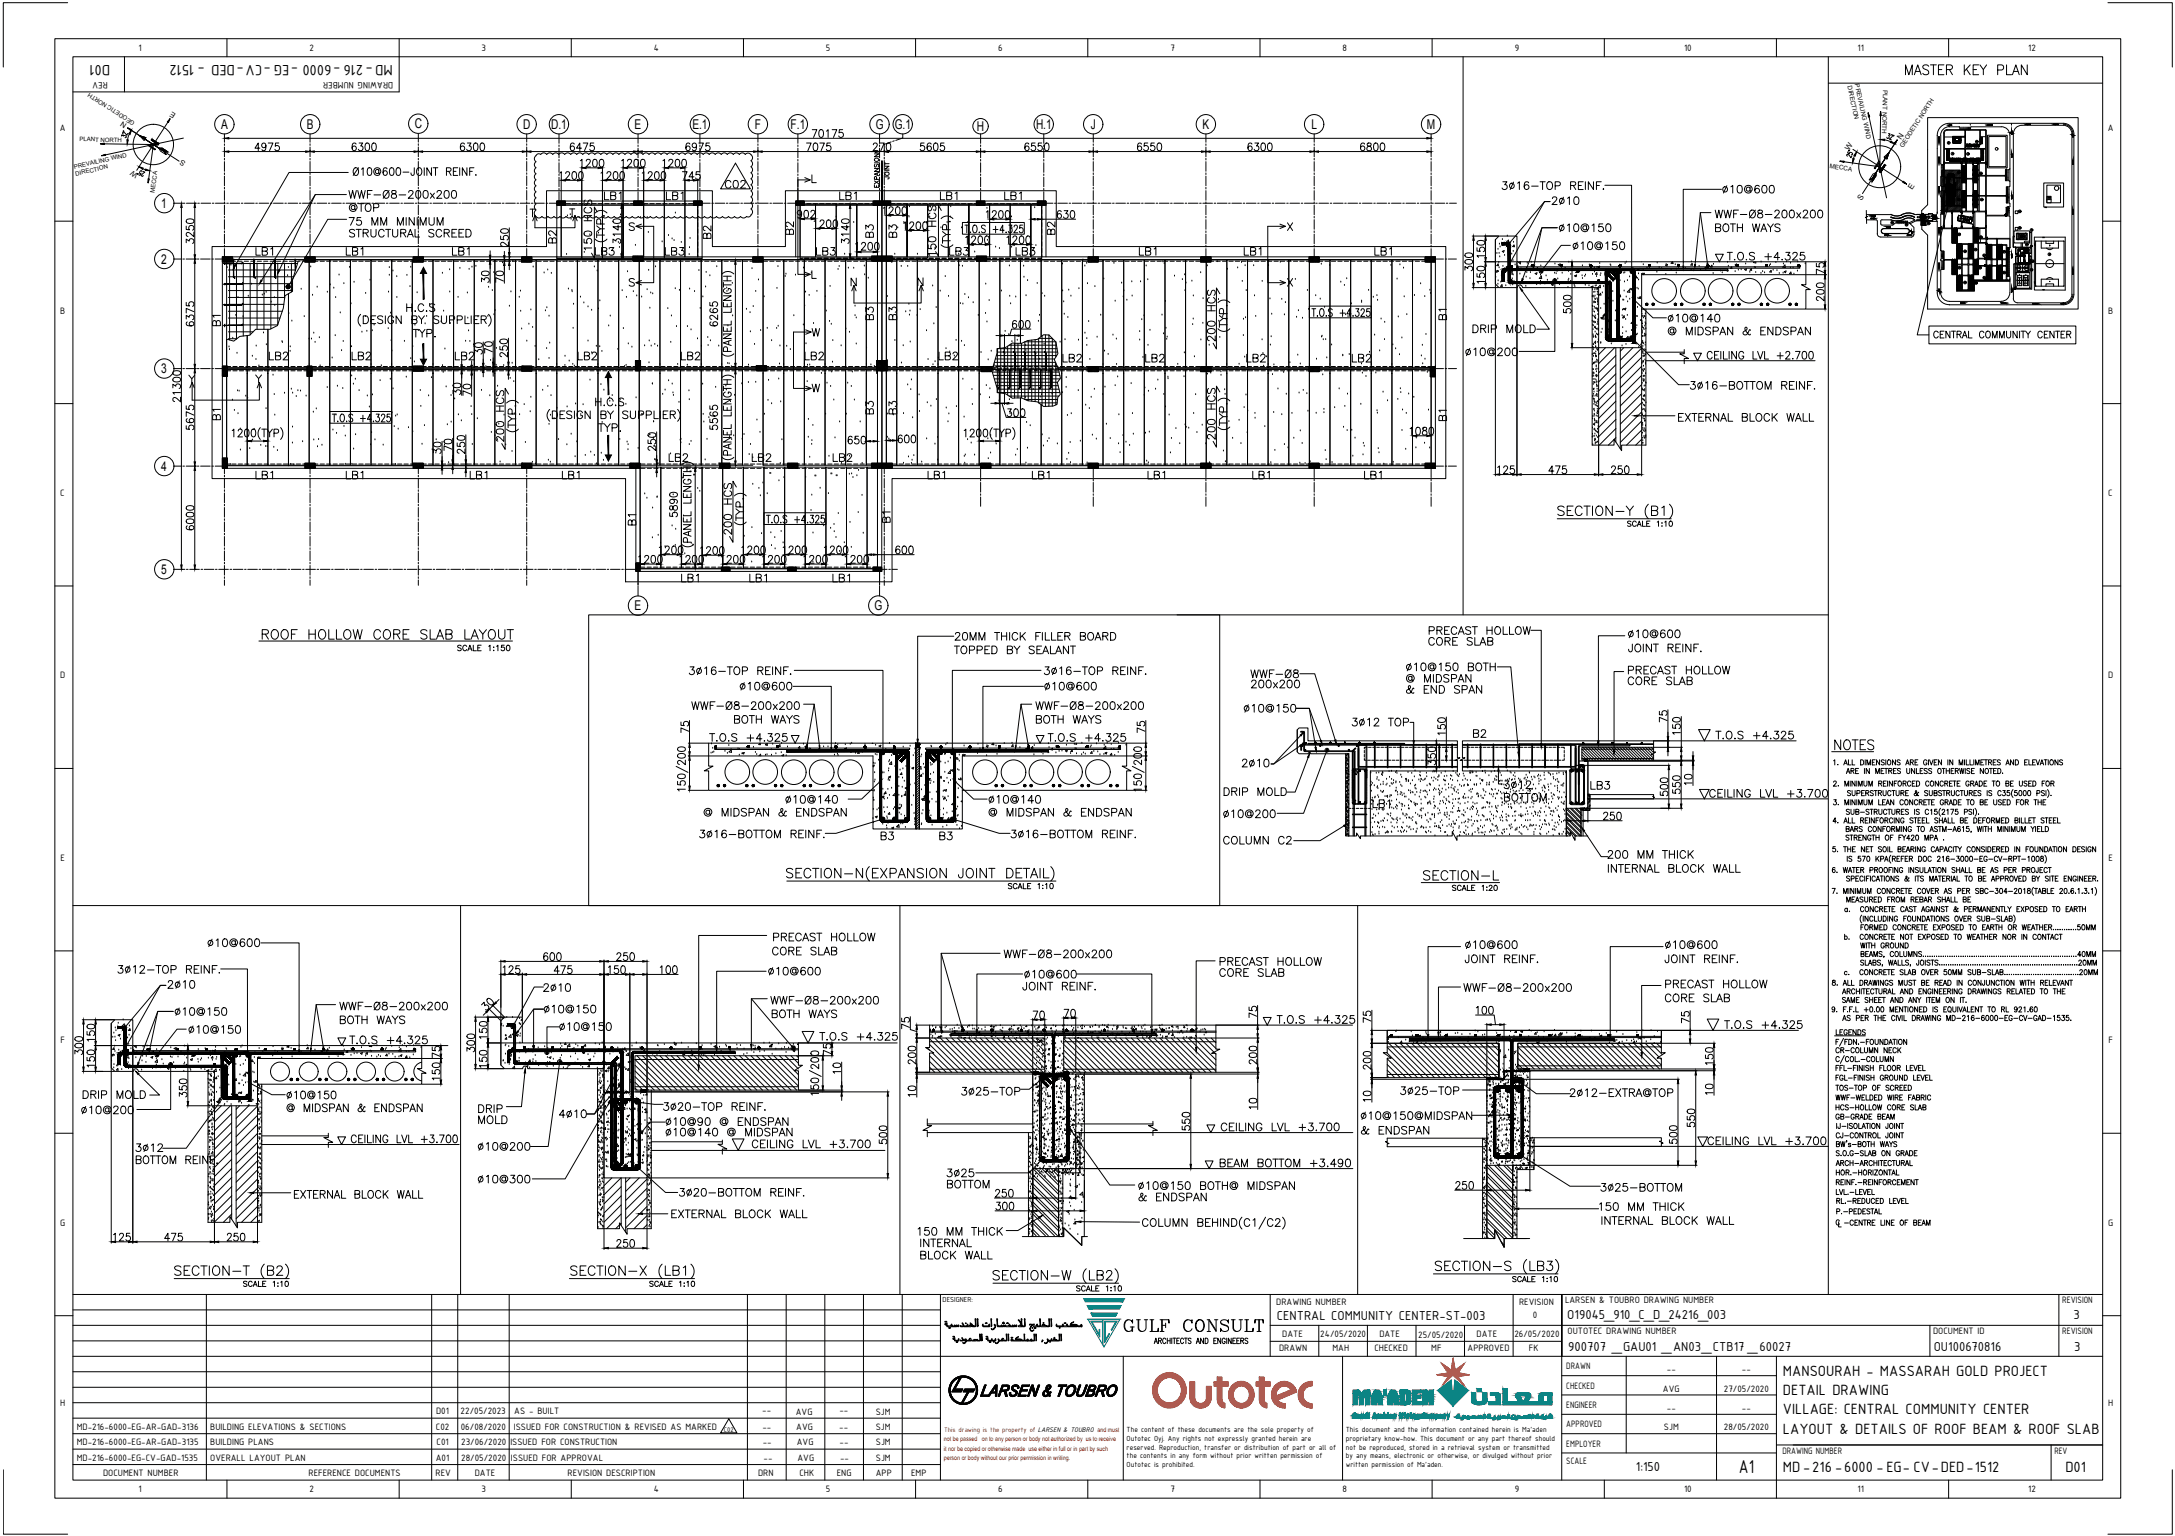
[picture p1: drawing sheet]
<svg xmlns="http://www.w3.org/2000/svg" width="841mm" height="594mm" viewBox="0 0 841 594" stroke-linecap="round" stroke-linejoin="round" font-family="sans-serif">
<defs><g id="words">
<text font-size="8.4" fill="#00f" x="433.9" y="516.1">GULF CONSULT</text>
<text font-size="7.9" x="99.1" y="249.1">%%UROOF HOLLOW CORE SLAB LAYOUT</text>
<text font-size="7.7" x="672.4" y="569.7">A1</text>
<g font-size="7.1">
<text x="735.9" y="30">MASTER KEY PLAN</text>
<text x="549.6" y="341.5">SECTION-L</text>
</g>
<g font-size="6.6">
<text x="135.8" y="69.1">Ø10@600-JOINT REINF.</text>
<text x="134.1" y="78">WWF-Ø8-200x200</text>
<text x="279.8" y="74.1">C02</text>
<text x="276.2" y="93.5" transform="rotate(-90 276.2 93.5)">B2</text>
<text x="339" y="93.1" transform="rotate(-90 339 93.1)">B3</text>
<text x="409.2" y="91.7" transform="rotate(-90 409.2 91.7)">B2</text>
<text x="667.1" y="102">T.O.S +4.325</text>
<text x="339" y="124.9" transform="rotate(-90 339 124.9)">B3</text>
<text x="644.2" y="130.9">@ MIDSPAN &amp; ENDSPAN</text>
<text x="103.4" y="140.4">LB2</text>
<text x="135.1" y="140.4">LB2</text>
<text x="175.3" y="140.4">LB2</text>
<text x="222.6" y="140.4">LB2</text>
<text x="262.5" y="140.4">LB2</text>
<text x="310.4" y="140.4">LB2</text>
<text x="362.3" y="140.4">LB2</text>
<text x="339" y="161.2" transform="rotate(-90 339 161.2)">B3</text>
<text x="196.1" y="171.8" transform="rotate(-90 196.1 171.8)">200 HCS</text>
<text x="230.4" y="168.3">TYP.</text>
<text x="98.1" y="186.6">LB1</text>
<text x="133" y="186.6">LB1</text>
<text x="181" y="186.6">LB1</text>
<text x="216.6" y="186.6">LB1</text>
<text x="358.1" y="186.6">LB1</text>
<text x="398.3" y="186.6">LB1</text>
<text x="443.1" y="186.6">LB1</text>
<text x="483.7" y="186.6">LB1</text>
<text x="526.7" y="186.6">LB1</text>
<text x="247.3" y="204.3" transform="rotate(-90 247.3 204.3)">B1</text>
<text x="551.7" y="250.8">CORE SLAB</text>
<text x="628.6" y="248">%%C10@600</text>
<text x="542.9" y="260.7">%%C10@150 BOTH</text>
<text x="483" y="267.4">200x200</text>
<text x="542.9" y="269.5">&amp; END SPAN</text>
<text x="569" y="286.5">B2</text>
<text x="662.5" y="287.2">T.O.S +4.325</text>
<text x="472.4" y="309">DRIP MOLD</text>
<text x="581" y="311.1">BOTTOM</text>
<text x="614.2" y="306.6">LB3</text>
<text x="660.4" y="309.7">CEILING LVL +3.700</text>
<text x="472.4" y="317.5">%%C10@200</text>
<text x="529.9" y="313.6">LB1</text>
<text x="472.4" y="327.7">COLUMN C2</text>
<text x="620.9" y="338.7">INTERNAL BLOCK WALL</text>
<text x="387.3" y="371.8">WWF-Ø8-200x200</text>
<text x="471" y="374.6">PRECAST HOLLOW</text>
<text x="565.9" y="373.6">JOINT REINF.</text>
<text x="643.1" y="373.6">JOINT REINF.</text>
<text x="395.5" y="379.6">%%C10@600</text>
<text x="471" y="378.9">CORE SLAB</text>
<text x="643.1" y="383.5">PRECAST HOLLOW</text>
<text x="394.8" y="384.2">JOINT REINF.</text>
<text x="643.1" y="388.8">CORE SLAB</text>
<text x="66.7" y="394.1">%%C10@150</text>
<text x="130.5" y="391.9">WWF-Ø8-200x200</text>
<text x="130.5" y="397.2">BOTH WAYS</text>
<text x="134.4" y="405">T.O.S +4.325</text>
<text x="540.8" y="424.7">3%%C25-TOP</text>
<text x="606.1" y="425.4">2%%C12-EXTRA@TOP</text>
<text x="31.4" y="426.2">DRIP MOLD</text>
<text x="255.8" y="430.7">3%%C20-TOP REINF.</text>
<text x="30.7" y="432.2">%%C10@200</text>
<text x="525.6" y="434.3">%%C10@150@MIDSPAN</text>
<text x="256.8" y="440.6">%%C10@140 @ MIDSPAN</text>
<text x="525.6" y="439.9">&amp; ENDSPAN</text>
<text x="184.1" y="446.3">%%C10@200</text>
<text x="290" y="445.2">CEILING LVL +3.700</text>
<text x="659.7" y="444.1">CEILING LVL +3.700</text>
<text x="471" y="452.6">BEAM BOTTOM +3.490</text>
<text x="439.6" y="461.4">%%C10@150 BOTH@ MIDSPAN</text>
<text x="618.1" y="462.1">3%%C25-BOTTOM</text>
<text x="258.9" y="472.4">EXTERNAL BLOCK WALL</text>
<text x="617.7" y="469.5">150 MM THICK</text>
<text x="354.2" y="479.1">150 MM THICK</text>
<text x="618.4" y="474.8">INTERNAL BLOCK WALL</text>
<text x="355.2" y="488.2">BLOCK WALL</text>
</g>
<g font-size="6.2">
<text x="42.6" y="25" transform="rotate(180 42.6 25)">D01</text>
<text x="151.8" y="25" transform="rotate(180 151.8 25)">MD-216 -6000 -EG -CV-DED - 1512</text>
<text x="580" y="74.4">3%%C16-TOP REINF.</text>
<text x="665.3" y="75.8">%%C10@600</text>
<text x="134.1" y="82.9">@TOP</text>
<text x="232.8" y="78.3">LB1</text>
<text x="256.8" y="78.3">LB1</text>
<text x="323.8" y="78.3">LB1</text>
<text x="362.7" y="78.3">LB1</text>
<text x="387.7" y="78.3">LB1</text>
<text x="134.1" y="88.2">75 MM MINIMUM</text>
<text x="662.5" y="85.4">WWF-Ø8-200x200</text>
<text x="134.4" y="92.8">STRUCTURAL SCREED</text>
<text x="216.3" y="95.2" transform="rotate(-90 216.3 95.2)">B2</text>
<text x="308" y="91.7" transform="rotate(-90 308 91.7)">B2</text>
<text x="347.8" y="93.1" transform="rotate(-90 347.8 93.1)">B3</text>
<text x="602.2" y="90.7">%%C10@150</text>
<text x="662.5" y="90.7">BOTH WAYS</text>
<text x="98.1" y="99.8">LB1</text>
<text x="133" y="99.8">LB1</text>
<text x="173.9" y="99.8">LB1</text>
<text x="229.3" y="99.8">LB3</text>
<text x="230" y="97.7" transform="rotate(-90 230 97.7)">150 HCS</text>
<text x="256.5" y="99.8">LB3</text>
<text x="314.7" y="99.8">LB3</text>
<text x="363" y="100.2" transform="rotate(-90 363 100.2)">150 HCS</text>
<text x="366.2" y="99.8">LB3</text>
<text x="391.9" y="99.8">LB3</text>
<text x="439.6" y="99.8">LB1</text>
<text x="480.1" y="99.8">LB1</text>
<text x="530.6" y="99.8">LB1</text>
<text x="607.5" y="97.7">%%C10@150</text>
<text x="156.3" y="121.7">H.C.S</text>
<text x="347.8" y="124.9" transform="rotate(-90 347.8 124.9)">B3</text>
<text x="560.6" y="124.9" transform="rotate(-90 560.6 124.9)">B1</text>
<text x="644.2" y="125.6">%%C10@140</text>
<text x="86.4" y="127.4" transform="rotate(-90 86.4 127.4)">B1</text>
<text x="158.8" y="131.6">TYP.</text>
<text x="568.7" y="129.8">DRIP MOLD</text>
<text x="471" y="133" transform="rotate(-90 471 133)">200 HCS</text>
<text x="410.3" y="141.1">LB2</text>
<text x="442" y="141.1">LB2</text>
<text x="481.2" y="141.1">LB2</text>
<text x="522.1" y="141.1">LB2</text>
<text x="565.9" y="138.6">%%C10@200</text>
<text x="659.3" y="140.1">CEILING LVL +2.700</text>
<text x="652.6" y="151.7">3%%C16-BOTTOM REINF.</text>
<text x="229.3" y="158">H.C.S</text>
<text x="347.8" y="161.2" transform="rotate(-90 347.8 161.2)">B3</text>
<text x="86.4" y="163.7" transform="rotate(-90 86.4 163.7)">B1</text>
<text x="560.6" y="164" transform="rotate(-90 560.6 164)">B1</text>
<text x="648.1" y="164">EXTERNAL BLOCK WALL</text>
<text x="471" y="171.1" transform="rotate(-90 471 171.1)">200 HCS</text>
<text x="257.9" y="179.6">LB2</text>
<text x="290" y="179.6">LB2</text>
<text x="321.4" y="179.6">LB2</text>
<text x="345.4" y="203.2" transform="rotate(-90 345.4 203.2)">B1</text>
<text x="284" y="207.8" transform="rotate(-90 284 207.8)">200 HCS</text>
<text x="262.8" y="226.1">LB1</text>
<text x="288.9" y="226.1">LB1</text>
<text x="321" y="226.1">LB1</text>
<text x="368.3" y="248.7">20MM THICK FILLER BOARD</text>
<text x="551.7" y="246.6">PRECAST HOLLOW</text>
<text x="368.3" y="254">TOPPED BY SEALANT</text>
<text x="629" y="253.3">JOINT REINF.</text>
<text x="265.6" y="262.1">3%%C16-TOP REINF.</text>
<text x="402.9" y="262.1">3%%C16-TOP REINF.</text>
<text x="483" y="263.2">WWF-Ø8</text>
<text x="628.6" y="261.8">PRECAST HOLLOW</text>
<text x="285.4" y="268.1">%%C10@600</text>
<text x="403.2" y="268.1">%%C10@600</text>
<text x="542.9" y="264.9">@ MIDSPAN</text>
<text x="628.6" y="266">CORE SLAB</text>
<text x="266.7" y="275.5">WWF-Ø8-200x200</text>
<text x="399.7" y="275.5">WWF-Ø8-200x200</text>
<text x="283.3" y="280.8">BOTH WAYS</text>
<text x="399.7" y="280.8">BOTH WAYS</text>
<text x="480.1" y="276.6">%%C10@150</text>
<text x="522.1" y="281.9">3%%C12 TOP</text>
<text x="273.4" y="287.9">T.O.S +4.325</text>
<text x="404.3" y="287.9">T.O.S +4.325</text>
<text x="303" y="311.9">%%C10@140</text>
<text x="381.7" y="311.9">%%C10@140</text>
<text x="271.3" y="316.8">@ MIDSPAN &amp; ENDSPAN</text>
<text x="381.7" y="316.8">@ MIDSPAN &amp; ENDSPAN</text>
<text x="269.5" y="325.3">3%%C16-BOTTOM REINF.</text>
<text x="339.7" y="326">B3</text>
<text x="362.7" y="326">B3</text>
<text x="390.2" y="325.3">3%%C16-BOTTOM REINF.</text>
<text x="620.9" y="333">200 MM THICK</text>
<text x="298.1" y="365.1">PRECAST HOLLOW</text>
<text x="79.4" y="367.2">%%C10@600</text>
<text x="297.7" y="370.4">CORE SLAB</text>
<text x="565.9" y="367.9">%%C10@600</text>
<text x="643.1" y="367.9">%%C10@600</text>
<text x="44.8" y="377.5">3%%C12-TOP REINF.</text>
<text x="296.3" y="378.2">%%C10@600</text>
<text x="297" y="389.5">WWF-Ø8-200x200</text>
<text x="565.1" y="384.5">WWF-Ø8-200x200</text>
<text x="209.5" y="393">%%C10@150</text>
<text x="297.7" y="394.8">BOTH WAYS</text>
<text x="72.3" y="400.8">%%C10@150</text>
<text x="215.5" y="399.7">%%C10@150</text>
<text x="492.8" y="396.9">T.O.S +4.325</text>
<text x="666" y="399">T.O.S +4.325</text>
<text x="316.1" y="403.6">T.O.S +4.325</text>
<text x="371.1" y="424.7">3%%C25-TOP</text>
<text x="110.1" y="426.2">%%C10@150</text>
<text x="110.1" y="431.1">@ MIDSPAN &amp; ENDSPAN</text>
<text x="184.1" y="431.4">DRIP</text>
<text x="184.1" y="435.7">MOLD</text>
<text x="256.8" y="436.4">%%C10@90 @ ENDSPAN</text>
<text x="135.1" y="443.1">CEILING LVL +3.700</text>
<text x="471.3" y="438.5">CEILING LVL +3.700</text>
<text x="51.9" y="451.2">BOTTOM REINF.</text>
<text x="184.1" y="458.6">%%C10@300</text>
<text x="365.5" y="460.7">BOTTOM</text>
<text x="112.9" y="464.6">EXTERNAL BLOCK WALL</text>
<text x="261.8" y="463.9">3%%C20-BOTTOM REINF.</text>
<text x="439.6" y="465.7">&amp; ENDSPAN</text>
<text x="355.2" y="483.3">INTERNAL</text>
<text x="689.4" y="532.1">MANSOURAH - MASSARAH GOLD PROJECT</text>
<text x="689.4" y="539.5">DETAIL DRAWING</text>
<text x="689.4" y="547">VILLAGE: CENTRAL COMMUNITY CENTER</text>
<text x="689.4" y="554.5">LAYOUT &amp; DETAILS OF ROOF BEAM &amp; ROOF SLAB</text>
<text x="689.4" y="569.5">MD-216 -6000 -EG- CV-DED-1512</text>
<text x="798.6" y="569.5">D01</text>
</g>
<text font-size="5.7" x="746.8" y="131.9">CENTRAL COMMUNITY CENTER</text>
<g font-size="5.4">
<text x="493.8" y="510.6">CENTRAL COMMUNITY CENTER-ST-003</text>
<text x="606" y="510.1">O19045_910_C_D_24216_003</text>
<text x="801.8" y="510.1">3</text>
<text x="606.4" y="522.6">900707 _GAU01 _AN03_CTB17 _60027</text>
<text x="747.7" y="522.6">OU100670816</text>
<text x="802.1" y="522.6">3</text>
<text x="632.5" y="569">1:150</text>
</g>
<g font-size="5.3">
<text x="628.3" y="205">SCALE 1:10</text>
<text x="176" y="252.9">SCALE 1:150</text>
<text x="389.1" y="345">SCALE 1:10</text>
<text x="560.6" y="345.7">SCALE 1:20</text>
<text x="709.1" y="408.5">CR-COLUMN NECK</text>
<text x="583.8" y="497.1">SCALE 1:10</text>
<text x="93.1" y="498.8">SCALE 1:10</text>
<text x="250.5" y="498.8">SCALE 1:10</text>
<text x="415.2" y="500.6">SCALE 1:10</text>
</g>
<g font-size="5.2">
<text x="85.5" y="49.8">A</text>
<text x="118.7" y="49.9">B</text>
<text x="160.4" y="49.6">C</text>
<text x="202.3" y="49.8">D</text>
<text x="213.1" y="49.9">D.1</text>
<text x="245.4" y="49.8">E</text>
<text x="267.7" y="49.9">E.1</text>
<text x="291.9" y="49.8">F</text>
<text x="305.7" y="49.9">F.1</text>
<text x="338.6" y="49.8">G</text>
<text x="345.9" y="49.8">G.1</text>
<text x="377.8" y="50.6">H</text>
<text x="400.6" y="49.9">H.1</text>
<text x="421.8" y="49.8">J</text>
<text x="465" y="49.8">K</text>
<text x="507.1" y="49.8">L</text>
<text x="551.8" y="49.8">M</text>
<text x="62.3" y="80.4">1</text>
<text x="62.3" y="102.1">2</text>
<text x="62.4" y="144.4">3</text>
<text x="62.3" y="182.1">4</text>
<text x="62.3" y="222">5</text>
<text x="245.4" y="236">E</text>
<text x="338.2" y="236">G</text>
</g>
<g font-size="4.9">
<text x="345" y="70.6" transform="rotate(-90 345 70.6)">JOINT</text>
<text x="713.3" y="350">MEASURED FROM REBAR SHALL BE</text>
<text x="712.3" y="364.4">b. CONCRETE NOT EXPOSED TO WEATHER NOR IN CONTACT</text>
<text x="709.1" y="430.4">HCS-HOLLOW CORE SLAB</text>
<text x="709.1" y="451.9">ARCH-ARCHITECTURAL</text>
<text x="709.4" y="470.6">P.-PEDESTAL</text>
</g>
<g font-size="3.9">
<text x="53.5" y="19.6">1</text>
<text x="119.7" y="19.7">2</text>
<text x="186.2" y="19.6">3</text>
<text x="252.8" y="19.6">4</text>
<text x="319.4" y="19.6">5</text>
<text x="386" y="19.7">6</text>
<text x="452.5" y="19.6">7</text>
<text x="519.1" y="19.6">8</text>
<text x="585.7" y="19.5">9</text>
<text x="651.2" y="19.6">10</text>
<text x="718.3" y="19.6">11</text>
<text x="784.2" y="19.7">12</text>
<text x="41.7" y="31.9" transform="rotate(180 41.7 31.9)">REV</text>
<text x="152.1" y="31.9" transform="rotate(180 152.1 31.9)">DRAWING NUMBER</text>
<text x="23.2" y="50.7">A</text>
<text x="815.1" y="50.7">A</text>
<text x="23.3" y="121.3">B</text>
<text x="815.2" y="121.3">B</text>
<text x="23.3" y="191.8">C</text>
<text x="815.2" y="191.8">C</text>
<text x="23.2" y="262.4">D</text>
<text x="815.1" y="262.4">D</text>
<text x="23.4" y="333">E</text>
<text x="815.3" y="333">E</text>
<text x="23.4" y="403.5">F</text>
<text x="815.3" y="403.5">F</text>
<text x="23.3" y="474.1">G</text>
<text x="815.2" y="474.1">G</text>
<text x="493.5" y="504.7">DRAWING NUMBER</text>
<text x="587.4" y="504.7">REVISION</text>
<text x="592.7" y="509.6">0</text>
<text x="605.2" y="504.1">LARSEN &amp; TOUBRO DRAWING NUMBER</text>
<text x="797.4" y="504.1">REVISION</text>
<text x="495.8" y="517">DATE</text>
<text x="510.5" y="517">24/05/2020</text>
<text x="533.4" y="517">DATE</text>
<text x="548.4" y="517.4">25/05/2020</text>
<text x="570.9" y="517">DATE</text>
<text x="585.6" y="517.1">26/05/2020</text>
<text x="606.1" y="516.1">OUTOTEC DRAWING NUMBER</text>
<text x="747.5" y="516.1">DOCUMENT ID</text>
<text x="797.4" y="516.1">REVISION</text>
<text x="494.6" y="522.7">DRAWN</text>
<text x="515.2" y="522.5">MAH</text>
<text x="531.5" y="522.7">CHECKED</text>
<text x="553.4" y="522.5">MF</text>
<text x="567.5" y="522.7">APPROVED</text>
<text x="591.2" y="522.5">FK</text>
<text x="605.7" y="529.6">DRAWN</text>
<text x="644.5" y="530.8">--</text>
<text x="673.6" y="530.8">--</text>
<text x="605.7" y="537.1">CHECKED</text>
<text x="643" y="538.3">AVG</text>
<text x="666.6" y="538.3">27/05/2020</text>
<text x="23.3" y="543.6">H</text>
<text x="605.7" y="544.5">ENGINEER</text>
<text x="644.5" y="545.8">--</text>
<text x="673.6" y="545.8">--</text>
<text x="815.2" y="543.6">H</text>
<text x="168.6" y="546.9">D01</text>
<text x="178.1" y="546.9">22/05/2023</text>
<text x="198.9" y="546.9">AS - BUILT</text>
<text x="294.7" y="546.6">--</text>
<text x="307.7" y="547.3">AVG</text>
<text x="324.6" y="546.5">--</text>
<text x="338.7" y="547.2">SJM</text>
<text x="29.7" y="553">MD-216-6000-EG-AR-GAD-3136</text>
<text x="81.3" y="553">BUILDING ELEVATIONS &amp; SECTIONS</text>
<text x="168.5" y="553">C02</text>
<text x="178.2" y="553">06/08/2020</text>
<text x="198.7" y="553">ISSUED FOR CONSTRUCTION &amp; REVISED AS MARKED</text>
<text x="294.8" y="553">--</text>
<text x="307.9" y="553">AVG</text>
<text x="324.5" y="553">--</text>
<text x="338.6" y="553">SJM</text>
<text x="605.7" y="552">APPROVED</text>
<text x="643.4" y="553.2">SJM</text>
<text x="666.6" y="553.2">28/05/2020</text>
<text x="29.7" y="559">MD-216-6000-EG-AR-GAD-3135</text>
<text x="81.3" y="559">BUILDING PLANS</text>
<text x="168.8" y="559">C01</text>
<text x="178.4" y="559">23/06/2020</text>
<text x="197.4" y="559">ISSUED FOR CONSTRUCTION</text>
<text x="294.9" y="559">--</text>
<text x="308.1" y="559">AVG</text>
<text x="324.7" y="559">--</text>
<text x="338.7" y="559">SJM</text>
<text x="605.7" y="559.5">EMPLOYER</text>
<text x="689.2" y="562.6">DRAWING NUMBER</text>
<text x="794.4" y="562.6">REV</text>
<text x="29.7" y="565">MD-216-6000-EG-CV-GAD-1535</text>
<text x="81.3" y="565">OVERALL LAYOUT PLAN</text>
<text x="168.5" y="565">A01</text>
<text x="178.4" y="565">28/05/2020</text>
<text x="197.6" y="565">ISSUED FOR APPROVAL</text>
<text x="295.2" y="565">--</text>
<text x="308.4" y="565">AVG</text>
<text x="324.8" y="565">--</text>
<text x="338.7" y="565">SJM</text>
<text x="605.7" y="566.4">SCALE</text>
<text x="39.9" y="570.7">DOCUMENT NUMBER</text>
<text x="119.3" y="570.7">REFERENCE DOCUMENTS</text>
<text x="168.4" y="570.7">REV</text>
<text x="183.6" y="570.7">DATE</text>
<text x="219.5" y="570.7">REVISION DESCRIPTION</text>
<text x="293.2" y="570.7">DRN</text>
<text x="309.1" y="570.7">CHK</text>
<text x="323.6" y="570.7">ENG</text>
<text x="338.6" y="570.7">APP</text>
<text x="352.3" y="570.7">EMP</text>
<text x="53.5" y="577.1">1</text>
<text x="119.7" y="577.2">2</text>
<text x="186.2" y="577">3</text>
<text x="252.8" y="577.1">4</text>
<text x="319.4" y="577">5</text>
<text x="386" y="577.2">6</text>
<text x="452.5" y="577.1">7</text>
<text x="519.1" y="577.1">8</text>
<text x="585.7" y="577.2">9</text>
<text x="651.2" y="577.1">10</text>
<text x="718.3" y="577.1">11</text>
<text x="784.2" y="577.2">12</text>
</g>
<g font-size="3.5">
<text x="735.9" y="88.5">13</text>
<text x="758.5" y="98.8">C6</text>
<text x="762.7" y="98.1">C2</text>
<text x="756.4" y="105.1">C7</text>
<text x="767.3" y="105.1" transform="rotate(-90 767.3 105.1)">C3</text>
<text x="784.6" y="102.7">24</text>
<text x="758.5" y="110.8">C8</text>
<text x="766.2" y="109">D4</text>
</g>
<g font-size="3.1">
<text x="763.4" y="56.1">G</text>
<text x="756.4" y="68.1">B1</text>
<text x="764.8" y="68.4">B2</text>
<text x="791.3" y="78">11</text>
<text x="765.2" y="78.7">B4</text>
<text x="779.6" y="83.3">25</text>
<text x="730.2" y="87.5">15</text>
<text x="744.7" y="87.8">8</text>
<text x="744.7" y="85.4">7</text>
<text x="779.6" y="89.6">23</text>
<text x="756.4" y="92.1">C5</text>
<text x="764.8" y="93.1">C1</text>
<text x="765.9" y="100.2">D3</text>
<text x="773.6" y="98.8">D1</text>
<text x="791.3" y="99.8">9</text>
<text x="773.6" y="106.9">D2</text>
<text x="784.2" y="105.8">10</text>
<text x="762.7" y="110.8">C4</text>
<text x="435.7" y="554">The content of these documents are the sole property of</text>
<text x="435.7" y="557.3">Outotec Oyj. Any rights not expressly granted herein are</text>
<text x="520.4" y="554">This document and the information contained herein is Ma'aden</text>
<text x="520.4" y="557.3">proprietary know-how. This document or any part thereof should</text>
<text x="435.7" y="560.6">reserved. Reproduction, transfer or distribution of part or all of</text>
<text x="435.7" y="564">the contents in any form without prior written permission of</text>
<text x="520.4" y="560.6">not be reproduced, stored in a retrieval system or transmitted</text>
<text x="520.4" y="564">by any means, electronic or otherwise, or divulged without prior</text>
<text x="435.7" y="567.3">Outotec is prohibited.</text>
<text x="520.4" y="567.3">written permission of Ma'aden.</text>
</g>
<g font-size="3">
<text x="715.1" y="58.4" transform="rotate(-57 715.1 58.4)">W</text>
<text x="735.1" y="54" transform="rotate(-56 735.1 54)">N</text>
<text x="719.8" y="77.7" transform="rotate(-56 719.8 77.7)">S</text>
<text x="739.4" y="73.6" transform="rotate(-57 739.4 73.6)">E</text>
<text x="364.5" y="503.6">DESIGNER:</text>
</g>
<g font-size="2.9">
<text x="68.1" y="43.9" transform="rotate(-147 68.1 43.9)">E</text>
<text x="49.2" y="48" transform="rotate(-147 49.2 48)">N</text>
<text x="72" y="62.8" transform="rotate(-147 72 62.8)">S</text>
<text x="53.5" y="67.3" transform="rotate(-146 53.5 67.3)">W</text>
</g>
<text font-size="2.8" x="280" y="553.7">C02</text>
<text font-size="2.8" fill="#f00" x="365.1" y="553.8">This drawing is the property of LARSEN &amp; TOUBRO and must</text>
<g font-size="2.5" fill="#f00">
<text x="365" y="557.4">not be passed on to any person or body not authorized by us to receive</text>
<text x="365" y="561">it nor be copied or otherwise made use either in full or in part by such</text>
<text x="365" y="564.6">person or body without our prior permission in writing.</text>
</g>
<g font-size="2.4">
<text x="714.3" y="33.3" transform="rotate(78 714.3 33.3)">DIRECTION</text>
<text x="717.2" y="32.7" transform="rotate(77 717.2 32.7)">PREVAILING WIND</text>
<text x="728.2" y="34.7" transform="rotate(92 728.2 34.7)">PLANT NORTH</text>
<text x="735.9" y="57.2" transform="rotate(-57 735.9 57.2)">GEODETIC NORTH</text>
<text x="707.4" y="65" transform="rotate(8 707.4 65)">MECCA</text>
</g>
<g font-size="2.3">
<text x="52.3" y="47.2" transform="rotate(-147 52.3 47.2)">GEODETIC NORTH</text>
<text x="30.7" y="54.6" transform="rotate(2 30.7 54.6)">PLANT NORTH</text>
<text x="28.8" y="65.2" transform="rotate(-13 28.8 65.2)">PREVAILING WIND</text>
<text x="29.4" y="67.9" transform="rotate(-12 29.4 67.9)">DIRECTION</text>
<text x="59.8" y="74.6" transform="rotate(-82 59.8 74.6)">MECCA</text>
</g>
</g></defs>
<!-- layer: ST-HATCH -->
<g fill="none" stroke="#000" stroke-width=".39">
<path d="M750.8 65.8h7.2v15.8h-7.2zM751.2 65.8l-.4 .4M751.6 65.8l-.8 .8M752.1 65.8l-1.3 1.2M752.5 65.8l-1.7 1.7M752.9 65.8l-2.1 2.1M753.4 65.8l-2.6 2.6M753.8 65.8l-3 3M754.3 65.8l-3.5 3.4M754.7 65.8l-3.9 3.9M755.1 65.8l-4.3 4.3M755.6 65.8l-4.8 4.8"/>
<path d="M756 65.8l-5.2 5.2M756.5 65.8l-5.7 5.6M756.9 65.8l-6.1 6.1M757.3 65.8l-6.5 6.5M757.8 65.8l-7 7M758 75.7l-5.9 5.9M758 77.1l-4.6 4.5M758 78.4l-3.3 3.2M758 79.7l-2 1.9M758 77.9l-3.7 3.7M758 79.3l-2.4 2.3M758 75.3l-6.4 6.3"/>
<path d="M758 66l-7.2 7.2M758 66.5l-7.2 7.1M758 66.9l-7.2 7.2M758 67.4l-7.2 7.1M758 67.8l-7.2 7.2M758 68.2l-7.2 7.2M758 68.7l-7.2 7.1M758 69.1l-7.2 7.2M758 69.6l-7.2 7.1M758 70l-7.2 7.2M758 70.4l-7.2 7.2M758 70.9l-7.2 7.1"/>
<path d="M758 71.3l-7.2 7.2M758 71.8l-7.2 7.1M758 72.2l-7.2 7.2M758 72.6l-7.2 7.2M758 73.1l-7.2 7.1M758 73.5l-7.2 7.2M758 74l-7.2 7.1M758 74.4l-7.2 7.2M758 76.6l-5.1 5M758 78.8l-2.8 2.8M758 74.9l-6.8 6.7M758 76.2l-5.5 5.4"/>
<path d="M758 77.5l-4.2 4.1M758 81l-.6 .6M758 80.6l-1.1 1M758 80.1l-1.5 1.5M758 81.5l-.2 .1M88.3 117.7h21.5M88.3 115h21.8M88.3 112.4h24.8M88.3 109.7h24.8M88.3 107h25.2M88.3 104.4h26M88.3 101.9h26.7"/>
<path d="M88.8 101.8v29.7M91.4 101.8v29.3M94.1 101.8v28.1M96.7 101.8v27.7M99.4 101.8v25.6M102.1 101.8v25.6M104.7 101.8v25.4M107.4 101.8v23.9h-19.1M110 101.8v13.7M112.7 101.8v11.1M115.3 101.1l-2.2 7.2v4.4l-2.9 1.7-.6 4.8-2.3 6.7-2.9 1.5h-5.6l-2.2 2.3-3.9 .4-2.3 1.8-2.8-.6M615.7 114.8h.1"/>
<path d="M615.7 118.4h.1M615.8 112h.1M615.9 119.7h.1M615.9 118.6h.1M615.9 114.6h.1M616.3 113.1h.1M616.3 117.1h.1M616.4 115h.1M616.4 116.7h.1M616.4 116.9h.1M616.5 118.8h.1M616.7 112h.1"/>
<path d="M616.7 113h.1M616.7 115.7h.1M616.8 114.5h.1M616.8 117h.1M616.8 119.4h.1M616.9 117h.1M616.9 115.9h.1M617.2 111.8h.1M617.2 119.2h.1M617.3 119.6h.1M617.5 115.5h.1M617.6 112h.1"/>
<path d="M617.6 119.5h.1M617.6 114h.1M617.6 112.9h.1M617.7 115.9h.1M617.7 117h.1M617.7 111.8h.1M617.7 116.6h.1M617.8 117.8h.1M617.8 119.5h.1M617.8 119.7h.1M617.9 111.7h.1M617.9 113.1h.1"/>
<path d="M618.1 114.3h.1M634.8 119.9h.1M635.6 119.7h.1M88.3 120.4h20.8M88.3 123h19.9M88.3 128.3h9.6M88.3 131h3.3M384.9 138.8h22.9M385.3 137.5h23.3M385.6 134.9h23.1M385.6 134.9v1.4l-2.1 7.1 2.1 7M385.7 134.9l-.1 16.9h24.2"/>
<path d="M387 134.7v17.3M388.3 134.5v17.7M389.6 133.9v18.9M390.2 133.5h18.3M390.9 133v20.7M392.3 132.8v21.2M393.6 132.8v21.1M395 132.8v21.1M396.3 132.2v22.3M396.3 132.2h11.9M397.6 131.7v23.3M398.9 131.6v23.5"/>
<path d="M400.3 131.4v23.9M402.9 129.9v26.9M404.2 129.5v27.7M405.6 129.6v27.5l-2.1 .1-2.3-1.8-3.9-.4-2.2-1.1-3.6 .1-2.9-1.8-3-.4v-1.3h23.9M405.6 129.6l2.7 2.7 .8 4.5-1.4 2.3 1.5 3.5 .8 3.7-1.1 1.6 1.1 4.6-1 1.2-.3 2.7-1.5 .6-1.6 .1M405.6 129.6l-2.1-.1-2.3 1.8-3.9 .4-2.2 1.1-3.6-.1-2.9 1.8-3 .4v1.3h23.4M408.3 132.2v5.9M615.7 137.1h.1M615.7 124.2h.1M615.8 139.1h.1M615.8 134.3h.1M615.8 122.1h.1"/>
<path d="M615.9 125.8h.1M616 127.5h.1M616 120.5h.1M616 129.5h.1M616 122.3h.1M616 133.2h.1M616.1 130.1h.1M616.1 135.2h.1M616.1 126h.1M616.1 124.5h.1M616.1 130.5h.1M616.1 136.8h.1"/>
<path d="M616.2 137.8h.1M616.2 134.5h.1M616.2 133.3h.1M616.4 124.9h.1M616.5 132.6h.1M616.5 126.7h.1M616.5 120.7h.1M616.6 122.7h.1M616.6 136.8h.1M616.7 124.6h.1M616.7 126.5h.1M616.8 128.4h.1"/>
<path d="M616.8 123h.1M616.8 130.3h.1M616.8 122.2h.1M616.9 132.3h.1M616.9 124.8h.1M616.9 129.9h.1M616.9 127h.1M616.9 133h.1M616.9 126.7h.1M617 134.2h.1M617 137.7h.1M617 130.4h.1"/>
<path d="M617 132.5h.1M617 137h.1M617 123.2h.1M617.1 136.1h.1M617.1 134.1h.1M617.1 138h.1M617.1 137.8h.1M617.1 130.6h.1M617.2 139.9h.1M617.3 129.2h.1M617.3 138h.1M617.3 127.3h.1"/>
<path d="M617.4 139.3h.1M617.4 135.1h.1M617.6 125.5h.1M617.7 129.5h.1M617.7 135.5h.1M617.8 124.7h.1M617.8 120.3h.1M617.8 132.4h.1M617.8 139.5h.1M617.9 127.2h.1M617.9 121.7h.1M617.9 124h.1"/>
<path d="M617.9 123.6h.1M617.9 135h.1M617.9 127.7h.1M618 121.7h.1M618 120.5h.1M618 125.5h.1M618 131.4h.1M618.1 127.5h.1M618.1 135h.1M618.1 131.7h.1M618.1 127.8h.1M618.2 129.4h.1"/>
<path d="M620.8 134.5l-2.6 2.6M624.3 134.5l-6.1 6.2M624.8 137.5l-6.6 6.7M627.9 134.5l-1.4 1.3M631.4 134.5l-4.9 4.8M634.8 134.6l-8.3 8.3M634.8 138.2l-8.3 8.2M634.8 120.5h.1M634.9 122.4h.1M634.9 127.6h.1M634.9 132.7h.1M634.9 134.5h.1"/>
<path d="M634.9 124.4h.1M634.9 121.5h.1M635 135.3h.1M635 125.2h.1M635 126.3h.1M635 128.2h.1M635 128.8h.1M635.1 132.5h.1M635.1 130.1h.1M635.1 126.7h.1M635.1 125.3h.1M635.2 132h.1"/>
<path d="M635.2 122.4h.1M635.2 136.3h.1M635.3 134h.1M635.3 136.7h.1M635.3 139.9h.1M635.3 135.9h.1M635.3 130.1h.1M635.3 132.7h.1M635.4 137.8h.1M635.4 139.7h.1M635.5 123h.1M635.6 127h.1"/>
<path d="M635.6 133h.1M635.7 137h.1M635.7 122.3h.1M635.7 127.5h.1M635.8 135.2h.1M635.8 130h.1M635.9 137.8h.1M635.9 129.2h.1M635.9 122.4h.1M636 126.1h.1M636.1 139.2h.1M636.1 129.8h.1"/>
<path d="M636.1 122.6h.1M636.1 124.8h.1M636.1 133.5h.1M636.2 137.1h.1M636.2 121.4h.1M636.2 132.6h.1M636.2 129.9h.1M636.3 123.3h.1M636.3 125.5h.1M636.3 139.5h15M636.4 125.3h.1M636.4 129.5h.1"/>
<path d="M636.4 135.5h.1M636.4 137.3h.1M636.4 127.2h.1M636.4 136.2h14.9M651.3 135.2v1.6h-1.8l3.4 1.9h-1.6v2M383.7 142.8h25.6M383.7 143.9h25.8M384.1 141.5h24.7M384.1 145.2h25.7M384.5 140.2h23.7M384.5 146.5h25.4M384.9 147.9h24"/>
<path d="M385.3 149.2h23.9M390.2 153.2h19.2M396.3 154.5h12.6M401.6 155.8v-24.9h5.3v26.2M401.7 155.8h7.1M408.3 140.4v16.2M615.7 145.6h.1M615.8 153.4h.1M615.8 141h.1M615.9 142.9h.1M615.9 144.3h.1M615.9 144.9h.1"/>
<path d="M616 146.8h.1M616 154.2h.1M616.1 148.7h.1M616.1 150.6h.1M616.1 143h.1M616.2 140.5h.1M616.2 152.5h.1M616.2 150.7h.1M616.2 154.5h.1M616.2 145.5h.1M616.2 144.3h.1M616.3 158.4h.1"/>
<path d="M616.3 147.9h.1M616.3 156.4h.1M616.3 153.3h.1M616.3 144.5h.1M616.3 140.7h.1M616.4 158.3h.1M616.4 150.5h.1M616.4 151.6h.1M616.4 155.3h.1M616.5 154.5h.1M616.5 148.1h.1M616.5 159h.1"/>
<path d="M616.6 140.3h.1M616.6 148.1h.1M616.6 155.4h.1M616.7 155.8h.1M616.7 146.8h.1M616.8 156.7h.1M617.1 145.4h.1M617.1 143h.1M617.1 140.3h.1M617.1 153.2h.1M617.1 147h.1M617.2 148h.1"/>
<path d="M617.2 153h.1M617.2 141.9h.1M617.2 155.7h.1M617.2 141.5h.1M617.2 145.1h.1M617.3 157h.1M617.3 143.8h.1M617.3 145.7h.1M617.3 148.9h.1M617.4 152.5h.1M617.4 147.6h.1M617.4 145.3h.1"/>
<path d="M617.5 149.5h.1M617.5 142.8h.1M617.5 156.2h.1M617.5 149.3h.1M617.5 159.9h.1M617.6 151.5h.1M617.6 150.5h.1M617.6 152.7h.1M617.6 153.4h.1M617.6 158.3h.1M617.6 159.2h.1M617.7 155.3h.1"/>
<path d="M617.7 157.3h.1M617.8 159.2h.1M617.9 145.5h.1M617.9 140.2h.1M617.9 149.5h.1M618 147.9h.1M618 155.5h.1M618 142.7h.1M618.1 150.5h.1M618.1 155.6h.1M618.1 159.5h.1M624.8 141.1l-6.6 6.6"/>
<path d="M624.8 144.6l-6.6 6.6M624.8 148.1l-6.6 6.7M624.8 151.6l-6.6 6.7M624.8 155.2l-6.6 6.6M624.8 158.7l-6.6 6.6M634.8 141.7l-8.3 8.2M634.8 145.2l-8.3 8.2M634.8 148.7l-8.3 8.3M634.8 152.3l-8.3 8.2M634.8 155.8l-8.3 8.2M634.8 159.3l-8.3 8.3M634.8 157.9h.1"/>
<path d="M634.9 159.9h.1M634.9 140.4h.1M634.9 140.5h.1M635 144.5h.1M635 148.2h.1M635 150.4h.1M635 143.1h.1M635.1 156h.1M635.1 154.5h.1M635.1 150.8h.1M635.2 158.5h.1M635.3 146.7h.1"/>
<path d="M635.3 143.6h.1M635.4 147.3h.1M635.4 145.6h.1M635.4 140.1h.1M635.5 156.7h.1M635.5 151h.1M635.5 141.6h.1M635.5 153.3h.1M635.5 154.6h.1M635.6 143.6h.1M635.6 147.4h.1M635.6 158.4h.1"/>
<path d="M635.6 145.5h.1M635.7 147.4h.1M635.7 142.9h.1M635.7 154.8h.1M635.8 149.3h.1M635.8 147h.1M635.8 151.2h.1M635.8 152.9h.1M635.8 142.9h.1M635.9 153.2h.1M635.9 157h.1M635.9 155.1h.1"/>
<path d="M635.9 150.7h.1M636 145.5h.1M636 157h.1M636 153.3h.1M636 158.4h.1M636.1 158.9h.1M636.1 149.2h.1M636.3 140.3h.1M636.3 159.2h.1M636.3 140.9h.1M636.3 144.5h.1M636.4 148.1h.1"/>
<path d="M636.4 155.8h.1M636.4 148.2h.1M615.7 169.1h.1M615.8 162h.1M615.8 168h.1M615.8 165.6h.1M615.9 161.1h.1M615.9 172h.1M615.9 168.8h.1M616.2 164.2h.1M616.4 161h.1M616.4 166.2h.1"/>
<path d="M616.5 160.2h.1M616.5 168.8h.1M616.5 160.5h.1M616.5 162.1h.1M616.5 162.6h.1M616.6 164.1h.1M616.6 164.5h.1M616.6 170.5h.1M616.6 166h.1M616.7 166.4h.1M616.7 167.9h.1M616.7 170h.1"/>
<path d="M616.8 169.8h.1M616.8 162.8h.1M616.8 163.6h.1M616.8 171.7h.1M616.9 171.3h.1M616.9 170.2h.1M617 166.7h.1M617.2 160.9h.1M617.3 168.6h.1M617.3 163h.1M617.3 163.5h.1M617.4 171.2h.1"/>
<path d="M617.4 167h.1M617.6 163.6h.1M617.6 167.2h.1M617.7 160h.1M617.7 166h.1M617.7 171h.1M617.8 169.2h.1M617.9 161.1h.1M617.9 167.4h.1M617.9 163h.1M618 165h.1M618.1 166.9h.1"/>
<path d="M618.1 165.5h.1M618.1 168.8h.1M618.1 163.4h.1M624.1 170l-2.2 2.2M624.8 162.2l-6.6 6.7M624.8 165.7l-6.4 6.5M624.8 169.3l-.7 .7M627 174.1v.1M634.8 169.9l-2.3 2.3M634.8 162.8l-8.3 8.3M634.8 164.2h.1M634.8 168.5h.1"/>
<path d="M634.8 166.4l-5.9 5.8M634.8 172.1h.1M634.9 164.9h.1M634.9 161.8h.1M635 163.7h.1M635 165.6h.1M635.1 167.5h.1M635.1 160.4h.1M635.2 169.5h.1M635.2 163.7h.1M635.2 164.5h.1M635.2 170.4h.1"/>
<path d="M635.3 171.4h.1M635.3 166.3h.1M635.6 161.1h.1M635.6 166.7h.1M635.6 162h.1M635.7 168.8h.1M635.7 165.7h.1M635.8 169.4h.1M635.8 162.2h.1M635.9 162.9h.1M636 169.5h.1M636 167h.1"/>
<path d="M636.1 166.2h.1M636.1 161h.1M636.1 160.9h.1M636.2 162.8h.1M636.2 168.7h.1M636.3 164.7h.1M636.3 166.7h.1M636.4 168.6h.1M636.4 169.2h.1M520.3 298h.1M520.4 293.3h.1M520.4 295.1h.1"/>
<path d="M520.4 291.9h.1M520.4 297h.1M520.4 295.8h.1M520.4 295.2h.1M520.4 298.8h.1M520.5 293.2h.1M520.5 297.1h.1M520.5 299.7h.1M520.5 296.1h.1M520.5 298.2h.1M520.5 298.9h.1M520.7 292.4h.1"/>
<path d="M520.7 293.4h.1M520.7 294.5h.1M520.7 294.4h.1M520.7 298.4h.1M520.7 294.3h.1M520.7 295.3h.1M520.7 299.3h.1M520.8 296.3h.1M520.8 297.3h.1M520.8 298.2h.1M520.8 292.4h.1M520.8 291.9h.1"/>
<path d="M520.8 293.7h.1M520.9 299.2h.1M520.9 293.1h.1M520.9 294.4h.1M520.9 297h.1M520.9 297.4h.1M520.9 295.6h.1M521 298.3h.1M521 299.4h.1M521 293.8h.1M521 299.3h.1M521 297.5h.1"/>
<path d="M521.1 291.8h.1M521.1 295.5h.1M521.1 295.7h.1M521.2 299.6h.1M521.3 293.7h.1M521.3 291.9h.1M521.3 298.6h.1M521.3 292.9h.1M521.3 293.9h.1M521.3 291.8h.1M521.3 294.4h.1M521.3 292.4h.1"/>
<path d="M521.4 294.8h.1M521.4 295.7h.1M521.4 298.3h.1M521.4 294.2h.1M521.4 296.1h.1M521.4 295.8h.1M521.4 296.7h.1M521.4 299.5h.1M521.4 291.8h.1M521.4 292.5h.1M521.4 297.9h.1M521.5 297.7h.1"/>
<path d="M521.5 296.1h.1M521.5 299.7h.1M521.5 298.6h.1M521.5 296.8h.1M521.5 299.6h.1M521.5 293.1h.1M521.5 299.8h.1M530.1 299h.1M532.2 299.1h.1M533.1 298.9h.1M534.2 299.6h.1M534.5 299.1h.1"/>
<path d="M534.5 300h.1M534.6 298.7h.1M534.7 299h.1M537.1 298.4h.1M538.1 298.3h.1M539.7 298.8h.1M540 298.4h.1M540.2 299.1h.1M541.7 299.8h.1M544.4 298.8h.1M545.9 299.1h.1M547.2 298.2h.1"/>
<path d="M549 299.9h.1M549.1 298.8h.1M551.6 299.1h.1M554.1 298.6h.1M554.4 298.3h.1M554.8 298.6h.1M557.3 299.1h.1M558.8 298.6h.1M561.9 298.4h.1M562.9 299.1h.1M563.4 299.7h.1M563.5 298.6h.1"/>
<path d="M564.3 299.6h.1M565.8 299.4h.1M568.3 299h.1M568.5 298.4h.1M568.7 299.1h.1M569.2 298.5h.1M569.3 298.9h.1M569.6 298.8h.1M570.8 298.7h.1M573.2 298.4h.1M574.2 298.3h.1M574.3 299h.1"/>
<path d="M576.6 298.6h.1M577.9 298.4h.1M580.1 299h.1M582.8 298.2h.1M583.9 298.7h.1M584.3 299h.1M585.7 299h.1M590.1 299.8h.1M591.4 298.9h.1M591.4 299h.1M594.9 299.8h.1M597.1 299h.1"/>
<path d="M598.7 298.9h.1M599 299.2h.1M599.5 299.7h.1M599.6 299.8h.1M600.5 299.5h.1M602 299.3h.1M602.8 299h.1M604.5 299h.1M604.5 299.6h.1M605.4 298.9h.1M611.7 289.8l4.2 4.2M611.7 290.9l3.1 3.1"/>
<path d="M611.7 292l2 2M611.7 293.1l.9 .9M612.1 289l4.9 5M613.2 289l4.9 5M614.3 289l4.9 5M615.4 289l4.9 5M616.5 289l4.9 5M617.6 289l4.9 5M618.7 289l5 5M619.8 289l5 5M620.9 289l5 5M622 289l5 5"/>
<path d="M623.1 289l5 5M624.2 289l5 5M625.3 289l5 5M626.4 289l5 5M627.5 289l5 5M628.6 289l5 5M629.7 289l5 5M630.8 289l5 5M631.9 289l5 5M633 289l5 5M634.1 289l5 5M635.2 289l4.2 4.3"/>
<path d="M636.3 289l2.6 2.7M637.4 289l2.2 2.2M638.5 289l.9 1M639.1 291.9l.3 .3M520.4 304.5h.1M520.4 305.4h.1M520.4 308.7h.1M520.4 316.9h.1M520.4 306.4h.1M520.4 312.6h.1M520.4 303.1h.1M520.4 319.9h.1"/>
<path d="M520.4 318.7h.1M520.4 307.4h.1M520.4 316.5h.1M520.4 308h.1M520.5 308.3h.1M520.5 309.3h.1M520.5 313h.1M520.5 300.6h.1M520.5 302.5h.1M520.5 310.2h.1M520.5 300.9h.1M520.5 303.5h.1"/>
<path d="M520.5 304.3h.1M520.6 311.2h.1M520.6 304.8h.1M520.6 307.4h.1M520.6 301.1h.1M520.6 318h.1M520.6 302.6h.1M520.6 306.2h.1M520.6 312.2h.1M520.6 313.1h.1M520.6 308.7h.1M520.6 311.3h.1"/>
<path d="M520.6 315.1h.1M520.6 303.2h.1M520.6 306.1h.1M520.6 308h.1M520.7 314.1h.1M520.7 312.5h.1M520.7 319h.1M520.7 308.2h.1M520.7 311.1h.1M520.7 306.3h.1M520.7 309.9h.1M520.7 315h.1"/>
<path d="M520.7 316h.1M520.7 316.4h.1M520.7 313.2h.1M520.7 311.7h.1M520.7 313.5h.1M520.7 317h.1M520.7 302.2h.1M520.7 316.1h.1M520.7 310h.1M520.7 315.4h.1M520.8 318h.1M520.8 306.1h.1"/>
<path d="M520.8 304.3h.1M520.8 318.2h.1M520.8 313.6h.1M520.8 317.2h.1M520.8 318.9h.1M520.8 319.9h.1M520.8 310h.1M520.8 319.1h.1M520.9 313.8h.1M520.9 317.7h.1M520.9 309.3h.1M520.9 317.3h.1"/>
<path d="M520.9 300.1h.1M520.9 301.1h.1M520.9 314.3h.1M521 302h.1M521 300.9h.1M521 302.4h.1M521 319.3h.1M521 303h.1M521 304h.1M521 302.2h.1M521 304.7h.1M521 304.4h.1"/>
<path d="M521 307.4h.1M521 301.1h.1M521 304.9h.1M521 306.1h.1M521 308.6h.1M521 312.5h.1M521 304.8h.1M521.1 305.9h.1M521.1 309.9h.1M521.1 316.3h.1M521.1 309.4h.1M521.1 312.4h.1"/>
<path d="M521.1 301.2h.1M521.1 306.6h.1M521.1 306.9h.1M521.1 307.8h.1M521.1 313.8h.1M521.1 300.5h.1M521.1 314.4h.1M521.1 317.4h.1M521.1 304.9h.1M521.1 308.5h.1M521.2 308.8h.1M521.2 317.7h.1"/>
<path d="M521.2 319.4h.1M521.2 310.3h.1M521.2 312.2h.1M521.2 309.7h.1M521.2 303.4h.1M521.2 305.5h.1M521.2 308.6h.1M521.3 310.7h.1M521.3 311.6h.1M521.3 307.3h.1M521.3 310.5h.1M521.3 314h.1"/>
<path d="M521.3 315.8h.1M521.3 312.6h.1M521.3 311.2h.1M521.3 315h.1M521.3 312.2h.1M521.3 317.7h.1M521.3 313.6h.1M521.3 318.9h.1M521.3 300.7h.1M521.3 315.9h.1M521.3 319.5h.1M521.4 314.5h.1"/>
<path d="M521.4 315.5h.1M521.4 303.6h.1M521.4 316.5h.1M521.4 302.1h.1M521.4 305.7h.1M521.4 308.6h.1M521.4 319.6h.1M521.5 317.4h.1M521.5 303.4h.1M521.5 306h.1M521.5 309.9h.1M521.5 310.7h.1"/>
<path d="M521.5 313.6h.1M521.5 318.4h.1M521.5 319.3h.1M521.5 307.3h.1M521.5 313.7h.1M521.5 315.7h.1M521.5 301.6h.1M521.5 300.6h.1M521.5 311.1h.1M521.5 317.6h.1M521.5 301.8h.1M521.5 318.6h.1"/>
<path d="M529.9 304.1h.1M530.1 318.3h.1M530.1 302.5h.1M530.3 303.7h.1M530.6 316.6h.1M530.6 303h.1M530.9 316.5h.1M531.4 303.9h.1M531.5 318.1h.1M532.4 301.4h.1M532.5 304.7h.1M532.5 300.7h.1"/>
<path d="M532.6 304.2h.1M532.6 319.8h.1M532.7 318.2h.1M532.8 305h.1M533.1 318.5h.1M533.1 318.3h.1M533.2 301.9h.1M533.9 303.6h.1M534 317.7h.1M534.6 319.9h.1M534.7 317.4h.1M534.8 302.5h.1"/>
<path d="M534.8 303.4h.1M535 317.7h.1M535.3 316.6h.1M536 303.7h.1M536.2 301.4h.1M536.3 303.3h.1M536.4 317.4h.1M537.3 300.6h.1M537.4 304.2h.1M537.9 318.2h.1M538 303.1h.1M538.1 301.4h.1"/>
<path d="M538.2 316.6h.1M538.3 319.7h.1M538.3 303.4h.1M538.6 316.9h.1M538.8 302.9h.1M538.9 301.9h.1M538.9 317.1h.1M539.8 302.8h.1M539.8 302.4h.1M539.9 305.9h.1M539.9 317h.1M539.9 304.8h.1"/>
<path d="M540.1 318.3h.1M540.2 316.4h.1M540.3 320h.1M540.4 317.4h.1M541.1 310.6h.1M541.2 302.6h.1M541.4 316.8h.1M541.4 307.3h.1M541.7 303.7h.1M541.7 306.5h.1M541.8 311.1h.1M541.9 313.3h.1"/>
<path d="M542 300.7h.1M542 306.8h.1M542.1 304.2h.1M542.2 311.9h.1M542.2 307.7h.1M542.3 311.2h.1M542.5 314.7h.1M542.5 318.3h.1M542.5 315.2h.1M542.9 307.1h.1M543.1 311.8h.1M543.1 308.3h.1"/>
<path d="M543.3 315.7h.1M543.5 301.4h.1M543.6 308.3h.1M543.7 302.3h.1M543.7 315h.1M543.8 301.4h.1M543.8 301.8h.1M543.9 316.5h.1M544 319.7h.1M544.1 315.3h.1M544.6 302.3h.1M544.6 301.9h.1"/>
<path d="M544.6 311.6h.1M544.6 312.8h.1M544.7 305.8h.1M544.7 302.2h.1M544.8 309.4h.1M544.8 316.3h.1M544.9 312.9h.1M545 316.4h.1M545.1 319.9h.1M545.3 306h.1M545.4 303.2h.1M545.4 306.8h.1"/>
<path d="M545.5 310h.1M545.6 316.7h.1M545.8 310.2h.1M546.1 306.5h.1M546.1 317.4h.1M546.1 301.9h.1M546.3 316.1h.1M546.4 306.6h.1M546.8 310.6h.1M546.9 300.5h.1M547 304h.1M547.1 311.3h.1"/>
<path d="M547.2 307.5h.1M547.2 304.9h.1M547.3 311.1h.1M547.4 314.6h.1M547.4 303.7h.1M547.4 311.7h.1M547.5 318.4h.1M547.5 318.1h.1M547.5 311.1h.1M547.5 305.2h.1M547.8 318.7h.1M547.8 306.5h.1"/>
<path d="M548 311.2h.1M548.2 315.2h.1M548.6 301.7h.1M548.8 315.8h.1M548.8 308.3h.1M549 315.6h.1M549.1 306.6h.1M549.2 313.4h.1M549.2 302.3h.1M549.3 300.2h.1M549.4 305.8h.1M549.5 309.4h.1"/>
<path d="M549.5 301.4h.1M549.5 311h.1M549.5 313.7h.1M549.6 312.9h.1M549.6 301.5h.1M549.7 316.4h.1M549.7 319.7h.1M549.7 315.7h.1M549.8 319.9h.1M550.2 301.9h.1M550.3 312.8h.1M550.3 306.1h.1"/>
<path d="M550.9 301.6h.1M551 306h.1M551 308.3h.1M551.1 301.3h.1M551.1 315.1h.1M551.2 315.5h.1M551.3 306h.1M551.3 308.6h.1M551.7 300.4h.1M551.7 306.5h.1M551.8 317.4h.1M551.8 303.9h.1"/>
<path d="M551.9 307.5h.1M552 310.7h.1M552.1 311h.1M552.2 314.5h.1M552.3 318h.1M552.4 310.5h.1M552.7 303.3h.1M552.7 305.8h.1M552.9 310.1h.1M553 310.5h.1M553 316.8h.1M553 303.6h.1"/>
<path d="M553.2 311.1h.1M553.3 317.1h.1M553.6 301h.1M553.7 315.2h.1M553.9 315.2h.1M554.2 302.1h.1M554.3 305.7h.1M554.4 309.2h.1M554.4 310.3h.1M554.5 312.7h.1M554.5 300.8h.1M554.5 308.3h.1"/>
<path d="M554.7 316.2h.1M554.7 315h.1M554.7 305h.1M554.7 315.6h.1M554.7 311.8h.1M554.7 319.8h.1M554.9 318.6h.1M555 312.1h.1M555.2 301.4h.1M555.2 305.5h.1M555.4 319.7h.1M556 301.9h.1"/>
<path d="M556 300.7h.1M556 312.8h.1M556.1 314.9h.1M556.2 305.4h.1M556.3 319.6h.1M556.4 300.4h.1M556.4 300h.1M556.5 306.7h.1M556.5 304h.1M556.6 307.5h.1M556.6 313.5h.1M556.7 306h.1"/>
<path d="M556.7 311h.1M556.8 307h.1M556.9 314.5h.1M556.9 318.1h.1M556.9 310h.1M557.4 306.5h.1M557.5 317.4h.1M557.7 305.2h.1M557.8 319.3h.1M557.9 309.9h.1M558.2 310.5h.1M558.2 301.7h.1"/>
<path d="M558.4 308.5h.1M558.5 315.2h.1M558.5 300.3h.1M558.5 302h.1M558.6 314.5h.1M558.8 303.6h.1M558.8 315.5h.1M558.9 311.1h.1M559 302.1h.1M559.1 305.6h.1M559.2 309.1h.1M559.3 312.7h.1"/>
<path d="M559.4 309.7h.1M559.4 316.2h.1M559.4 300.2h.1M559.5 319.7h.1M559.6 314.4h.1M559.6 315.1h.1M560.1 303.4h.1M560.2 304.8h.1M560.2 308.2h.1M560.2 310.2h.1M560.3 319.1h.1M560.4 317h.1"/>
<path d="M560.4 315.6h.1M560.5 310.5h.1M560.9 301.4h.1M560.9 300h.1M561 314.2h.1M561.1 319.7h.1M561.1 304.7h.1M561.3 318.9h.1M561.3 300.3h.1M561.4 303.8h.1M561.6 307.3h.1M561.7 310.8h.1"/>
<path d="M561.7 301.9h.1M561.7 312.8h.1M561.8 314.4h.1M561.8 309.4h.1M561.9 317.9h.1M561.9 305.1h.1M562.1 311.9h.1M562.2 318.6h.1M562.3 305.4h.1M562.4 306h.1M562.5 318.9h.1M562.6 304.5h.1"/>
<path d="M562.7 318.7h.1M562.8 309.2h.1M563.1 306.4h.1M563.2 317.4h.1M563.5 313.9h.1M563.6 302.1h.1M563.7 300.1h.1M563.8 305.6h.1M563.8 310.5h.1M563.9 309.1h.1M563.9 306.9h.1M564 313.6h.1"/>
<path d="M564 312.7h.1M564 300.4h.1M564.1 316.2h.1M564.2 319.7h.1M564.3 309h.1M564.3 313.9h.1M564.4 303.6h.1M564.5 313.8h.1M564.6 311h.1M565.1 304.2h.1M565.2 318.4h.1M565.3 315.1h.1"/>
<path d="M565.6 301.9h.1M565.7 308.6h.1M565.9 315.4h.1M565.9 308.2h.1M566 313.5h.1M566 304.1h.1M566 308.8h.1M566.1 315.6h.1M566.1 300.2h.1M566.2 318.2h.1M566.2 303.7h.1M566.3 307.2h.1"/>
<path d="M566.5 310.8h.1M566.5 314.3h.1M566.6 301.4h.1M566.7 317.8h.1M566.8 308.7h.1M566.8 319.7h.1M567.4 301.9h.1M567.4 312.8h.1M567.4 303.5h.1M567.5 303.9h.1M567.6 310.3h.1M567.6 318.1h.1"/>
<path d="M567.7 317h.1M567.7 308.6h.1M567.8 303.8h.1M568 317.3h.1M568.1 305.9h.1M568.5 313.2h.1M568.6 301.9h.1M568.7 305.5h.1M568.8 309h.1M568.8 306.4h.1M568.9 317.4h.1M568.9 312.5h.1"/>
<path d="M569 316h.1M569.2 319.5h.1M569.2 308.4h.1M569.4 305.3h.1M569.4 313.1h.1M569.4 312h.1M569.6 310.5h.1M569.6 318.8h.1M569.8 312.3h.1M570 303.6h.1M570.1 317.7h.1M570.1 303.6h.1"/>
<path d="M570.3 311h.1M570.8 300.2h.1M570.9 303.8h.1M570.9 312.9h.1M570.9 303.4h.1M571 315.1h.1M571 307.3h.1M571.1 310.8h.1M571.1 317.6h.1M571.1 300.3h.1M571.2 306.9h.1M571.2 314.3h.1"/>
<path d="M571.4 317.8h.1M571.4 313.8h.1M571.5 307.2h.1M571.6 308.2h.1M571.7 308h.1M571.8 315.6h.1M572.3 301.4h.1M572.4 303.2h.1M572.5 319.7h.1M572.6 317.4h.1M572.6 307.9h.1M572.9 301.9h.1"/>
<path d="M573.1 301.9h.1M573.1 312.8h.1M573.1 308.7h.1M573.2 315.4h.1M573.3 302.2h.1M573.4 301.9h.1M573.4 312.6h.1M573.5 305.4h.1M573.5 315.7h.1M573.6 308.9h.1M573.7 312.4h.1M573.7 305.9h.1"/>
<path d="M573.8 316h.1M574 319.5h.1M574.1 307.7h.1M574.3 312.4h.1M574.5 306.4h.1M574.5 317.4h.1M574.9 303.7h.1M574.9 302.9h.1M574.9 310.4h.1M575.1 317.1h.1M575.1 317.2h.1M575.2 310.5h.1"/>
<path d="M575.3 310.7h.1M575.7 300h.1M575.8 303.6h.1M575.8 312.2h.1M575.9 302.8h.1M575.9 307.1h.1M576 311h.1M576 317h.1M576.1 310.6h.1M576.2 314.1h.1M576.3 317.7h.1M576.6 307.4h.1"/>
<path d="M576.7 315.1h.1M576.7 305.3h.1M576.9 312.2h.1M577 318.8h.1M577 305.6h.1M577.3 319.2h.1M577.3 308.2h.1M577.4 302.6h.1M577.5 315.6h.1M577.5 316.8h.1M577.6 307.3h.1M578 301.4h.1"/>
<path d="M578.1 301.9h.1M578.1 305.4h.1M578.2 319.7h.1M578.3 308.9h.1M578.3 311.9h.1M578.4 312.4h.1M578.4 300.3h.1M578.5 316h.1M578.6 319.5h.1M578.6 307.1h.1M578.7 313.8h.1M578.7 301.8h.1"/>
<path d="M578.8 300.6h.1M579 314.1h.1M579.8 302.2h.1M580 316.4h.1M580.3 317.4h.1M580.3 302.1h.1M580.5 300h.1M580.6 315.6h.1M580.6 303.5h.1M580.8 302.1h.1M580.9 316.3h.1M581 314.1h.1"/>
<path d="M581.1 317.6h.1M582.3 301.9h.1M582.4 315.1h.1M582.4 316.1h.1M582.4 317.2h.1M582.8 317.6h.1M583 301.7h.1M583.2 315.6h.1M583.4 315.8h.1M583.6 319.3h.1M583.6 301.4h.1M583.9 319.6h.1"/>
<path d="M584.4 319h.1M584.5 301.8h.1M584.8 301.6h.1M584.9 315.8h.1M585.2 300h.1M585.3 303.5h.1M585.6 314.1h.1M585.7 301.5h.1M585.8 317.6h.1M585.9 315.7h.1M585.9 300.5h.1M585.9 317.4h.1"/>
<path d="M586.1 314h.1M587.2 301.3h.1M587.3 315.5h.1M587.7 302.1h.1M587.8 301.7h.1M587.9 315.7h.1M588 302.5h.1M588.1 315.1h.1M588.2 315.8h.1M588.3 316h.1M588.3 319.3h.1M588.9 315.6h.1"/>
<path d="M589 320h.1M589.4 301.3h.1M589.6 319.6h.1M589.7 301h.1M589.8 315.2h.1M589.9 317.4h.1M590.1 301.8h.1M590.3 303.3h.1M590.6 313.9h.1M590.6 300.8h.1M590.7 317.4h.1M590.8 315h.1"/>
<path d="M591.5 319.6h.1M591.7 317.3h.1M591.7 319.1h.1M592 319.4h.1M592.2 300.6h.1M592.3 314.8h.1M592.5 301.7h.1M592.5 319.5h.1M592.9 315.8h.1M593 319.3h.1M593.2 300.5h.1M593.4 314.1h.1"/>
<path d="M593.5 300.8h.1M593.8 315.1h.1M593.8 314.4h.1M594 319.3h.1M594.6 315.5h.1M594.6 300.3h.1M594.7 314.5h.1M595 303.3h.1M595 301.3h.1M595.1 302.3h.1M595.2 319.6h.1M595.4 313.8h.1"/>
<path d="M595.4 315.8h.1M595.5 317.4h.1M595.6 300.2h.1M595.7 314.4h.1M595.8 301.8h.1M596.4 319h.1M597.1 300h.1M597.2 314.2h.1M597.2 317.5h.1M597.3 317.3h.1M597.4 301.5h.1M597.4 318.9h.1"/>
<path d="M597.5 317.8h.1M597.8 315.6h.1M598 319.1h.1M598.9 318.7h.1M599.1 319.2h.1M599.5 315.1h.1M599.7 303.3h.1M599.7 313.8h.1M600 313.9h.1M600.2 317.4h.1M600.2 315.5h.1M600.6 313.7h.1"/>
<path d="M600.6 300.7h.1M600.8 301.3h.1M600.8 314.2h.1M601 319.6h.1M601.3 318.4h.1M601.5 301.8h.1M601.6 312.7h.1M602.1 313.5h.1M602.1 301.4h.1M602.2 304.1h.1M602.2 305.9h.1M602.3 305h.1"/>
<path d="M602.3 318.2h.1M602.4 308.5h.1M602.4 302.4h.1M602.5 312h.1M602.6 315.5h.1M602.6 309.1h.1M602.7 315.9h.1M602.7 319.1h.1M602.7 302.7h.1M602.9 308.7h.1M603 306.4h.1M603 316.2h.1"/>
<path d="M603 317.3h.1M603.7 303.9h.1M603.7 310.5h.1M603.8 318h.1M603.9 308.6h.1M604.3 303.6h.1M604.4 304.1h.1M604.4 310.8h.1M604.5 311h.1M604.6 313.2h.1M604.6 317.7h.1M604.6 303.1h.1"/>
<path d="M604.8 306.6h.1M604.8 311.1h.1M604.9 310.2h.1M605 313.7h.1M605.1 317.2h.1M605.2 315h.1M605.4 308.4h.1M605.5 313.1h.1M605.7 314.2l5.6 5.5M605.7 316l5.6 5.5M605.7 317.7l5.6 5.6M605.7 319.5l3.9 3.8"/>
<path d="M605.7 313l5.6 5.6M605.7 314.8l5.6 5.5M605.7 316.5l5.6 5.6M605.7 318.3l5.1 5M606 312.6l5.3 5.4M607.1 312.6l4.2 4.2M607.7 312.6l3.6 3.6M608.9 312.6l2.4 2.5M609.5 312.6l1.8 1.9M610.7 312.6l.6 .7M611.3 312.6v.1M611.3 312.7h.1"/>
<path d="M611.5 313.3h.1M611.6 315.5h.1M611.8 313.4h.1M611.9 317.7h.1M611.9 313.4h.1M612.1 313.2h.1M612.1 312.7h.1M612.2 313.4h.1M612.2 313h.1M612.3 313.1h.1M612.6 313.3h.1M612.7 312.7h.1"/>
<path d="M613.1 313.3h.1M613.3 313.2h.1M613.3 313.4h.1M613.5 313.2h.1M613.7 312.7h.1M613.8 312.7h.1M613.9 313.1h.1M613.9 309h92.9M614 307.3h25.4v.7h-.3l.6 .4h-.3v.6M614 312.7h.1M614 308.9h.1M614 310.9h.1"/>
<path d="M614.2 309.4h.1M614.3 313h.1M614.3 310.5h.1M614.4 310.2h.1M614.5 312.2h.1M614.6 309.3h.1M614.6 309.2h.1M614.6 310.3h.1M614.6 313h.1M614.6 312.2h.1M614.6 313.3h.1M614.7 313.2h.1"/>
<path d="M614.7 309.8h.1M614.7 311.7h.1M614.8 309.9h.1M614.8 311.7h.1M520.3 323.2h.1M520.4 320.4h.1M520.4 322.3h.1M520.4 320.3h.1M520.4 321.9h.1M520.4 322.4h.1M520.6 323h.1M520.7 322.9h.1"/>
<path d="M520.7 320.3h.1M520.8 321.1h.1M520.8 323.2h.1M520.8 320.9h.1M520.9 320.8h.1M520.9 321.8h.1M520.9 321.5h.1M521 322.7h.1M521 321h.1M521.1 320.2h.1M521.2 321.5h.1M521.2 322.4h.1"/>
<path d="M521.4 322.8h.1M521.4 320.5h.1M521.4 321.4h.1M521.4 323.2h.1M521.5 323.3h.1M521.5 320.3h.1M530.5 322h.1M530.7 320.1h.1M530.8 322.9h.1M531 323.2h.1M531.7 322.8h.1M533.2 321.8h.1"/>
<path d="M533.2 322.6h.1M533.4 320.2h.1M535.4 320.2h.1M535.7 322.3h.1M536.2 322h.1M536.4 321.6h.1M536.7 322.1h.1M536.8 321.9h.1M538 321.8h.1M538.1 321.9h.1M539.1 320.2h.1M540.6 321.6h.1"/>
<path d="M541.6 321.5h.1M541.9 322h.1M542 320h.1M542.3 320.3h.1M542.7 321.8h.1M543.1 321.3h.1M543.9 321.8h.1M544.8 320.2h.1M545.5 321h.1M546.5 320.8h.1M547.6 322h.1M547.6 321.6h.1"/>
<path d="M548 320.7h.1M549.4 320.2h.1M550.5 320.3h.1M550.5 320.2h.1M551.2 321.8h.1M551.4 320.2h.1M551.6 322.1h.1M552.4 321.5h.1M552.9 320h.1M553.3 322h.1M554.9 323.3h.1M556.2 320.2h.1"/>
<path d="M556.7 320.2h.1M557 320.5h.1M557.1 321.6h.1M558.6 322h.1M559 322h.1M559.6 323.2h.1M561.9 320.2h.1M562 321.4h.1M564.1 320.4h.1M564.3 323.2h.1M564.4 323.2h.1M564.6 322h.1"/>
<path d="M566 322.1h.1M566.3 322.4h.1M566.8 321.3h.1M566.9 322.9h.1M567.6 320.2h.1M567.9 322.8h.1M569.3 323.1h.1M569.3 322.6h.1M570.4 322h.1M571.5 321.4h.1M571.5 320.4h.1M571.8 320.8h.1"/>
<path d="M571.8 322.2h.1M572.8 322.1h.1M573.3 320.2h.1M573.4 322.2h.1M574 323h.1M574.3 321.9h.1M576 321.9h.1M576.4 321.2h.1M576.7 321.6h.1M577.7 321.5h.1M578.7 323h.1M578.9 320.6h.1"/>
<path d="M579 320.2h.1M579.2 321.3h.1M580.7 322.3h.1M581 322.6h.1M581.2 321.1h.1M581.7 321h.1M581.7 321.9h.1M582.6 320.8h.1M583.7 322.9h.1M584.1 320.6h.1M584.7 320.2h.1M585.9 321.2h.1"/>
<path d="M586.2 320.7h.1M586.5 321h.1M586.6 320.3h.1M587.4 321.9h.1M587.5 320.2h.1M588.1 322.4h.1M588.5 322.8h.1M590.3 320.2h.1M590.8 321h.1M593.1 322.8h.1M593.1 321.9h.1M593.6 320.8h.1"/>
<path d="M595.4 322.5h.1M595.6 320.9h.1M595.8 322.8h.1M596.1 320.2h.1M598.1 322.6h.1M598.8 321.9h.1M600.3 320.9h.1M600.6 323.2h.1M600.9 320.9h.1M601.3 321.2h.1M601.7 320.1h.1M602.9 322.6h.1"/>
<path d="M602.9 322.7h.1M603 322.9h.1M604 322.7h.1M604.5 321.9h.1M605.2 320.7h.1M605.5 322.6h.1M605.7 321.2l1.5 1.5M605.7 323l.4 .3M605.7 320l3.3 3.3M605.7 321.8l1.5 1.4M608.4 323.9l.6 .6M80.5 417.4h.1"/>
<path d="M80.6 415.3h.1M80.6 419h.1M80.8 415.5h.1M80.9 419.1h.1M80.9 417.7h.1M81.2 418.1h.1M81.3 419.9h.1M81.4 415.9h.1M81.4 417.8h.1M81.5 419.7h.1M81.6 416.2h.1M81.6 415.4h.1"/>
<path d="M81.7 418h.1M81.7 419.9h.1M81.8 416.4h.1M82.4 418.7h.1M82.5 417.9h.1M82.7 414.9h.1M82.7 417.2h.1M82.7 416.8h.1M82.8 414.9h.1M82.8 418.7h.1M99.8 419.5h.1M99.9 419.9h.1"/>
<path d="M231.1 415.5h.1M231.2 414.5h.1M231.2 418.6h.1M231.2 419.5h.1M231.6 416h.1M231.7 418.5h.1M231.9 415.1h.1M231.9 418h.1M232 417.1h.1M232 415.3h.1M232.1 419h.1M232.2 419.1h.1"/>
<path d="M232.3 414.3h.1M232.5 418.4h.1M232.7 414.5h.1M233 415.8h.1M233 416.2h.1M233.1 416.8h.1M233.1 419.9h.1M233.2 414.1h.1M233.2 416.4h.1M233.3 416.1h.1M233.3 418h.1M233.4 419.9h.1"/>
<path d="M233.5 415.7h.1M233.6 417h.1M245.5 409.8l11.9 11.8M245.5 412l9.7 9.6M245.5 414.2l7.5 7.4M245.5 416.4l5.3 5.2M245.5 418.6l3.1 3M246.3 408.3l13.3 13.3M248.5 408.3l13.3 13.3M250.7 408.3l13.3 13.3M252.9 408.3l13.3 13.3M255.1 408.3l13.3 13.3"/>
<path d="M257.3 408.3l13.3 13.3M259.5 408.3l13.3 13.3M261.7 408.3l13.3 13.3M263.9 408.3l13.3 13.3M266.1 408.3l13.3 13.3M268.4 408.3l13.2 13.3M270.6 408.3l13.2 13.3M272.8 408.3l13.2 13.3M275 408.3l13.2 13.3M277.2 408.3l13.2 13.3M279.4 408.3l13.3 13.3M281.6 408.3l13.3 13.3"/>
<path d="M283.8 408.3l13.3 13.3M286 408.3l13.3 13.3M288.2 408.3l13.3 13.3M290.4 408.3l13.3 13.3M292.6 408.3l13.3 13.3M294.8 408.3l13.3 13.3M297 408.3l10.3 10.4M299.2 408.3l9.5 9.5M301.4 408.3l7.3 7.4M303.6 408.3l5.1 5.2M305.8 408.3l2.9 3M307.5 418.9l1.2 1.2"/>
<path d="M308 408.3l.7 .8M358.4 405.2l1.1 1M359.5 401.8l12.9 12.9M359.5 404l10.7 10.7M359.5 408.4l6.3 6.3M359.5 410.6l4.1 4.1M359.5 412.8l1.9 1.9M360.6 407.3l7.4 7.4M361.4 401.5l13.3 13.2M363.6 401.5l13.3 13.2M365.8 401.5l13.3 13.2M368 401.5l13.3 13.2"/>
<path d="M370.2 401.5l13.3 13.2M372.4 401.5l13.3 13.2M374.6 401.5l13.3 13.2M376.8 401.5l13.3 13.2M379 401.5l13.3 13.2M381.2 401.5l13.3 13.2M383.4 401.5l13.3 13.2M385.6 401.5l13.3 13.2M387.8 401.5l13.3 13.2M390 401.5l13.3 13.2M392.2 401.5l11.8 11.7M394.4 401.5l9.6 9.5"/>
<path d="M396.6 401.5l7.4 7.3M398.8 401.5l5.2 5.1M401 401.5l3 2.9M403.2 401.5l.8 .7M411.3 401.7l13 13M411.3 403.9l10.8 10.8M411.3 406.1l8.6 8.6M411.3 408.3l6.4 6.4M411.3 410.5l4.2 4.2M411.3 412.8l2 1.9M413.3 401.5l13.2 13.2M415.5 401.5l13.2 13.2"/>
<path d="M417.7 401.5l13.2 13.2M419.9 401.5l13.2 13.2M422.1 401.5l13.2 13.2M424.3 401.5l13.2 13.2M426.5 401.5l13.2 13.2M428.7 401.5l13.2 13.2M430.9 401.5l13.3 13.2M433.1 401.5l13.3 13.2M435.3 401.5l13.3 13.2M437.5 401.5l13.3 13.2M439.7 401.5l13.3 13.2M441.9 401.5l13.3 13.2"/>
<path d="M444.1 401.5l13.3 13.2M446.3 401.5l13.3 13.2M448.5 401.5l13.3 13.2M450.7 401.5l13.3 13.2M452.9 401.5l13.3 13.2M455.1 401.5l13.3 13.2M457.3 401.5l12.9 12.8M459.5 401.5l10.7 10.6M461.7 401.5l8.5 8.4M463.9 401.5l6.3 6.2M466.1 401.5l4.1 4M468.3 401.5l1.9 1.8"/>
<path d="M536.2 407.1l9.7 9.7M536.4 405.1l11.7 11.7M536.4 409.5l7.3 7.3M536.4 411.7l5.1 5.1M536.4 413.9l2.9 2.9M536.4 416.1l.7 .7M537 403.5l13.3 13.3M539.2 403.5l13.3 13.3M541.4 403.5l13.3 13.3M543.6 403.5l13.3 13.3M545.8 403.5l13.3 13.3M548 403.5l13.3 13.3"/>
<path d="M550.2 403.5l13.3 13.3M552.4 403.5l13.3 13.3M554.6 403.5l13.3 13.3M556.8 403.5l13.3 13.3M559 403.5l13.3 13.3M561.2 403.5l13.3 13.3M563.4 403.5l13.3 13.3M565.6 403.5l13.3 13.3M567.8 403.5l11.8 11.8M570 403.5l9.6 9.6M572.2 403.5l7.4 7.4M574.4 403.5l5.2 5.1"/>
<path d="M576.6 403.5l3 2.9M578.8 403.5l.8 .7M586.9 404.9l8.6 8.6M586.9 407.1l6.4 6.4M586.9 409.3l4.2 4.2M586.9 411.6l2 1.9M587.7 403.5l10 10M589.9 403.5l10 10M592.1 403.5l10 10M594.3 403.5l10 10M596.5 403.5l10 10M598.7 403.5l10 10"/>
<path d="M600.9 403.5l10 10M603.1 403.5l10 10M605.3 403.5l10 10M607.5 403.5l10 10M609.7 403.5l10 10M611.9 403.5l10 10M614.1 403.5l10 10M616.3 403.5l10 10M618.5 403.5l10 10M620.7 403.5l10 10M622.9 403.5l10 10M625.1 403.5l10 10"/>
<path d="M627.3 403.5l10 10M629.5 403.5l10 10M631.7 403.5l10 10M633.9 403.5l8.5 8.4M636.1 403.5l5.4 5.3M638.3 403.5l4.5 4.4M640.5 403.5l1.9 1.8M641.9 409.3l.5 .4M80.5 430.3h.1M80.5 438.8h.1M80.6 432.3h.1M80.6 427.4h.1"/>
<path d="M80.6 434.2h.1M80.7 436.1h.1M80.7 437.5h.1M80.7 438h.1M80.8 420.7h.1M80.8 422.7h.1M80.8 440h.1M80.8 426.4h.1M80.9 428.4h.1M80.9 423.3h.1M80.9 436.1h.1M80.9 423.7h.1"/>
<path d="M80.9 430.1h.1M80.9 431h.1M80.9 433.7h.1M81 427.7h.1M81 426.5h.1M81 438.7h.1M81 433.7h.1M81 437.4h.1M81.1 437.7h.1M81.1 433.9h.1M81.3 425.8h.1M81.4 433.5h.1"/>
<path d="M81.4 429.9h.1M81.5 440h.1M81.6 421.6h.1M81.7 423.5h.1M81.7 425.5h.1M81.7 423.1h.1M81.7 420.2h.1M81.7 426.2h.1M81.7 427.4h.1M81.7 430.9h.1M81.7 423.6h.1M81.8 425.7h.1"/>
<path d="M81.8 430.2h.1M81.8 429.3h.1M81.8 438.6h.1M81.8 436.2h.1M81.8 427.3h.1M81.9 431.2h.1M81.9 433.5h.1M81.9 431h.1M81.9 423.8h.1M82 433.1h.1M82 435.1h.1M82 434.7h.1"/>
<path d="M82 438.3h.1M82.1 437h.1M82.1 422.4h.1M82.1 431.2h.1M82.1 438.9h.1M82.1 420.5h.1M82.2 428.2h.1M82.2 432.4h.1M82.2 438.5h.1M82.3 436h.1M82.5 422.7h.1M82.5 428.7h.1"/>
<path d="M82.6 425.6h.1M82.6 432.7h.1M82.6 420.4h.1M82.6 438.7h.1M82.7 433.4h.1M82.7 428.2h.1M82.7 420.9h.1M82.8 435.9h.1M82.8 424.5h.1M82.8 420.6h.1M82.8 428.2h.1M82.9 424.9h.1"/>
<path d="M82.9 421h.1M82.9 422.6h.1M85.6 427.7l-2.7 2.6M89.1 427.7l-6.2 6.2M89.6 430.7l-6.7 6.7M89.6 434.3l-6.7 6.6M89.6 437.8l-6.7 6.6M92.7 427.7l-1.4 1.3M96.2 427.7l-4.9 4.8M99.6 427.8l-8.3 8.3M99.6 431.4l-8.3 8.2M99.6 434.9l-8.3 8.2"/>
<path d="M99.6 438.4l-8.3 8.2M99.7 420.8h.1M99.7 425.9h.1M99.7 427.7h.1M99.7 433.7h.1M99.7 428.5h.1M99.7 437.7h.1M99.8 421.4h.1M99.8 436.3h.1M99.8 422h.1M99.9 425.7h.1M99.9 423.3h.1"/>
<path d="M99.9 425.2h.1M100 429.4h.1M100 427.2h.1M100 429.9h.1M100 433.1h.1M100.1 429.1h.1M100.1 423.3h.1M100.1 425.9h.1M100.1 436.8h.1M100.2 431h.1M100.2 431.1h.1M100.2 439.9h.1"/>
<path d="M100.2 432.9h.1M100.2 438.8h.1M100.2 433.3h.1M100.3 434.8h.1M100.3 436.8h.1M100.3 420.2h.1M100.3 426.2h.1M100.4 438.7h.1M100.5 430.2h.1M100.5 436.1h.1M100.5 420.7h.1M100.5 428.4h.1"/>
<path d="M100.6 423.2h.1M100.6 436.1h.1M100.7 431h.1M100.7 422.4h.1M100.8 438.7h.1M100.8 432.4h.1M100.8 423h.1M100.9 426.7h.1M101 430.3h.1M101 425.8h.1M101 423.1h.1M101 433.5h.1"/>
<path d="M101 434.1h.1M101.1 437.7h.1M101.1 422.7h.1M101.1 428.7h.1M101.1 430.5h.1M101.2 420.4h.1M101.2 439.3h25.8M127 438.3v1.7h-1.8l3.5 1.8h-1.7v2M231.1 431.5h.1M231.1 421.7h.1M231.2 433.5h.1M231.2 435.4h.1"/>
<path d="M231.3 425.5h.1M231.3 429.1h.1M231.3 437.3h.1M231.3 426.3h.1M231.3 421.9h.1M231.4 439.2h.1M231.4 434.1h.1M231.4 429.5h.1M231.4 432.8h.1M231.4 435.5h.1M231.4 436.4h.1M231.4 429.2h.1"/>
<path d="M231.5 439.5h.1M231.6 436.6h.1M231.6 421.8h.1M231.7 423.7h.1M231.7 431.7h.1M231.8 431.4h.1M231.8 426.3h.1M231.9 439.2h.1M231.9 434h.1M232.1 422h.1M232.1 428h.1M232.2 420.9h.1"/>
<path d="M232.2 421.1h.1M232.2 432h.1M232.2 422.7h.1M232.2 422.8h.1M232.2 428.8h.1M232.2 438h.1M232.2 426.3h.1M232.3 424.8h.1M232.3 436.5h.1M232.3 426.7h.1M232.3 430.1h.1M232.3 433.7h.1"/>
<path d="M232.4 428.6h.1M232.4 426.5h.1M232.5 430.5h.1M232.5 424.3h.1M232.5 437.4h.1M232.5 432.4h.1M232.5 434.2h.1M232.5 433.9h.1M232.6 434.4h.1M232.6 436.3h.1M232.6 426.2h.1M232.7 421h.1"/>
<path d="M232.7 438.2h.1M232.7 433.9h.1M232.7 428.7h.1M232.7 420.5h.1M232.8 436.5h.1M232.9 424.5h.1M232.9 430.5h.1M233 434.5h.1M233 423.5h.1M233.1 431.3h.1M233.2 423.6h.1M233.2 439h.1"/>
<path d="M233.3 426.7h.1M233.3 427.3h.1M233.3 431h.1M233.3 436.7h.1M233.3 423.7h.1M233.4 434.7h.1M233.4 438.3h.1M233.5 421.8h.1M233.5 420.9h.1M233.5 431.2h.1M233.6 423.7h.1M233.6 428.6h.1"/>
<path d="M245.5 420.8l.9 .8M250.3 439.7h.1M250.5 434.4h.1M250.6 435.9h.1M250.7 439.6h.1M250.7 437.1h.1M250.8 436.1h.1M250.8 439.7h.1M250.9 434.7h.1M251 432.6h.1M251.1 434.5h.1M251.2 436.4h.1"/>
<path d="M251.2 434.5h.1M251.2 438.3h.1M251.3 436.9h.1M251.6 439.6h.1M251.6 433.1h.1M251.7 434.4h.1M251.7 436.9h.1M251.7 437.2h.1M251.8 433.3h.1M257.1 434h-5.8l-2.8 3.5M358.6 432.8v2.5h1.7l-3.4 1.9h1.7v2.5M358.6 438.1h40.7"/>
<path d="M358.6 434.7h40.7M397.8 439.8h.1M398.3 439.8h.1M415.8 438.1h107.3M416 434.7h29.8M417.1 440h.1M417.3 439.1h.1M417.5 438.7h.1M445.8 433.7v1.6h-1.7l3.4 1.9h-1.7v2M80.6 455.2h.1M80.6 458.8h.1M80.6 454.3h.1"/>
<path d="M80.9 441.9h.1M80.9 443.8h.1M80.9 457.4h.1M81 443.9h.1M81.1 441.1h.1M81.2 454.2h.1M81.2 459.4h.1M81.2 443.7h.1M81.2 453.4h.1M81.2 453.7h.1M81.2 441.3h.1M81.3 455.3h.1"/>
<path d="M81.3 455.8h.1M81.4 457.2h.1M81.4 457.7h.1M81.4 459.2h.1M81.4 441.3h.1M81.4 459.6h.1M81.5 456h.1M81.6 456.7h.1M81.7 459.9h.1M81.9 440.2h.1M82 441.2h.1M82 454.1h.1"/>
<path d="M82 456.2h.1M82.1 456.7h.1M82.1 442.1h.1M82.2 440.8h.1M82.3 442.8h.1M82.3 442.5h.1M82.3 443.7h.1M82.4 456.8h.1M82.5 459.2h.1M82.6 454.3h.1M82.7 456.2h.1M82.7 442.7h.1"/>
<path d="M82.8 458.1h.1M82.8 441.1h.1M82.8 443.6h.1M82.8 458.7h.1M82.9 456.6h.1M89.6 441.3l-6.7 6.7M89.6 444.8l-6.7 6.7M89.6 448.4l-6.7 6.6M89.6 451.9l-6.7 6.6M89.6 455.4l-6.7 6.7M89.6 458.9l-6.7 6.7M99.6 451.1h.1"/>
<path d="M99.6 457.4h.1M99.6 441.9l-8.3 8.3M99.6 445.5l-8.3 8.2M99.6 449l-8.3 8.2M99.6 452.5l-8.3 8.2M99.6 456l-8.3 8.3M99.6 459.6l-8.3 8.2M99.7 453.1h.1M99.7 458.1h.1M99.7 455h.1M99.8 456.9h.1M99.8 441.4h.1"/>
<path d="M99.8 443.6h.1M99.8 458.8h.1M99.9 449.2h.1M99.9 447.7h.1M99.9 444h.1M99.9 453.6h.1M99.9 451.7h.1M99.9 456.9h.1M100 457.7h.1M100 459.5h.1M100.2 440.5h.1M100.2 449.9h.1"/>
<path d="M100.2 444.2h.1M100.3 446.5h.1M100.3 447.8h.1M100.3 440.6h.1M100.4 454.3h.1M100.4 459.9h.1M100.4 451.6h.1M100.4 455.2h.1M100.5 440.6h.1M100.5 448h.1M100.5 442.5h.1M100.5 440.2h.1"/>
<path d="M100.5 458.9h.1M100.6 444.4h.1M100.6 446.1h.1M100.6 455.4h.1M100.7 446.4h.1M100.7 450.2h.1M100.7 448.3h.1M100.7 443.9h.1M100.7 456.1h.1M100.8 450.2h.1M100.8 446.5h.1M100.8 451.6h.1"/>
<path d="M100.8 452.1h.1M100.8 459.4h.1M100.9 454.2h.1M100.9 454.1h.1M101 456h.1M101 442.4h.1M101 457.9h.1M101 452.4h.1M101 442.7h26M101.1 459.8h.1M101.1 441.3h.1M101.2 449h.1"/>
<path d="M101.2 441.4h.1M231.1 447h.1M231.1 452.2h.1M231.1 459.9h.1M231.2 454.8h.1M231.2 449.2h.1M231.3 459.2h.1M231.4 441.1h.1M231.4 441.8h.1M231.5 443.1h.1M231.5 445.5h.1M231.5 440.2h.1"/>
<path d="M231.5 449.6h.1M231.5 443.9h.1M231.6 445h.1M231.6 446.9h.1M231.6 457.3h.1M231.6 449.5h.1M231.6 455.5h.1M231.6 447.5h.1M231.6 451.2h.1M231.7 448.8h.1M231.7 459.5h.1M231.7 450.8h.1"/>
<path d="M231.7 444h.1M231.8 454.9h.1M231.8 452.7h.1M231.8 458.6h.1M231.9 454.6h.1M231.9 441.7h.1M231.9 451.4h.1M231.9 456.6h.1M231.9 446.9h.1M232 458.5h.1M232 454.6h.1M232 451.7h.1"/>
<path d="M232 458.8h.1M232 449.5h.1M232.1 457.2h.1M232.3 442h.1M232.3 448h.1M232.4 444.3h.1M232.4 452h.1M232.4 458h.1M232.5 452h.1M232.5 459.8h.1M232.5 441.1h.1M232.6 444.8h.1"/>
<path d="M232.6 448.5h.1M232.7 444.2h.1M232.7 441.3h.1M232.7 452.2h.1M232.7 440.1h.1M232.7 455.8h.1M232.8 441.6h.1M232.8 454.2h.1M232.8 448.6h.1M232.8 442h.1M232.8 449.4h.1M232.8 459.6h.1"/>
<path d="M232.9 444h.1M232.9 444.2h.1M232.9 457.1h.1M232.9 456h.1M233 445.9h.1M233 451.9h.1M233 447.8h.1M233 440.5h.1M233 459.7h.1M233.1 449.7h.1M233.1 444.5h.1M233.1 450.5h.1"/>
<path d="M233.1 451.6h.1M233.2 453.6h.1M233.2 454.5h.1M233.3 455.5h.1M233.3 446.7h.1M233.3 457.4h.1M233.3 454.5h.1M233.4 459.3h.1M233.5 446.7h.1M233.6 442h.1M236.6 455.6l-3 3M240.1 455.6l-6.5 6.5"/>
<path d="M240.2 459l-6.6 6.6M243.6 455.6l-1.7 1.7M247.2 455.6l-5.3 5.2M250.2 456l-8.3 8.3M250.2 459.6l-8.3 8.2M250.2 445h.1M250.2 442.2h.1M250.2 448.1h.1M250.3 446.9h.1M250.3 448.9h.1M250.4 452.1h.1M250.4 458.1h.1"/>
<path d="M250.4 450.8h.1M250.4 447.5h.1M250.4 452.7h.1M250.5 455.2h.1M250.5 454.6h.1M250.6 456.6h.1M250.6 444.4h.1M250.7 458.5h.1M250.7 454.4h.1M250.7 443.3h.1M250.8 444.9h.1M250.9 452.6h.1"/>
<path d="M250.9 447h.1M250.9 450.6h.1M250.9 447.4h.1M251 440.6h.1M251 443.4h.1M251 455.2h.1M251 454.3h.1M251 444.7h.1M251 458h.1M251.1 450.6h.1M251.1 450.8h.1M251.2 454.6h.1"/>
<path d="M251.2 458.2h.1M251.2 442.2h.1M251.3 440.3h.1M251.3 449.9h.1M251.3 442.2h.1M251.4 457.7h.1M251.4 444.1h.1M251.4 446.9h.1M251.5 446.1h.1M251.5 448h.1M251.5 456.9h.1M251.6 449.9h.1"/>
<path d="M251.7 451.8h.1M251.7 453.7h.1M251.7 447.3h.1M251.7 440.5h.1M251.7 445h27.6M251.8 442.2h.1M251.8 443.1h.1M251.8 455.7h.1M251.8 455.1h.1M251.8 444.2h.1M251.8 457.6h.1M251.8 449.9h.1"/>
<path d="M251.8 447.2h.1M251.8 447.9h.1M251.8 441.6h27.5M279.3 440.9v1.7h-1.7l3.5 1.8h-1.8v2M397.7 458.6h.1M397.7 451.3h.1M397.7 446.2h.1M397.7 453.4h.1M397.7 457.3h.1M397.7 457.1h.1M397.8 453.5h.1M397.8 441.8h.1"/>
<path d="M397.9 443.7h.1M398 445.6h.1M398 440.5h.1M398 443.6h.1M398.1 447.5h.1M398.1 448.2h.1M398.1 449.4h.1M398.1 453.6h.1M398.1 455.9h.1M398.2 451.4h.1M398.2 453.3h.1M398.3 455.2h.1"/>
<path d="M398.4 457.1h.1M398.4 443.9h.1M398.4 449.8h.1M398.4 459h.1M398.4 443.3h.1M398.5 440.4h.1M398.5 445.5h.1M398.5 453.3h.1M398.5 453.8h.1M398.5 459.8h.1M398.6 448.1h.1M398.6 446.9h.1"/>
<path d="M398.6 450.6h.1M398.7 455.9h.1M398.7 443.4h.1M398.7 454.3h.1M398.7 458h.1M398.8 446.1h.1M398.8 450.8h.1M398.9 442.9h.1M398.9 456.1h.1M398.9 458.2h.1M399 450.7h.1M399 458.4h.1"/>
<path d="M399.1 442.3h.1M399.2 440.7h.1M399.2 446.3h.1M399.2 452.3h.1M399.3 442.7h.1M399.3 440.3h.1M399.3 456.3h.1M399.3 454.3l10 10M399.3 457.8l10 10M399.3 455.5l10 9.9M399.3 459l10 10M399.4 452l9.9 9.9"/>
<path d="M400.6 452l8.7 8.7M402.9 452l6.4 6.4M404.1 452l5.2 5.2M405.7 452.6h.1M405.7 453.2h.1M406.4 452l2.9 2.9M407 453.6h.1M407.6 452l1.7 1.7M407.8 452.8h.1M408.3 452.6h.1M408.7 452.4h.1M409.4 459.6h.1"/>
<path d="M409.4 458.8h.1M409.7 453.5h.1M409.7 453.3h.1M409.8 457h.1M409.8 457.2h.1M409.9 453.5h.1M410 457.4h.1M410.1 456h.1M410.1 457.3h.1M410.2 457.9h.1M410.3 459.9h.1M410.3 456.9h.1"/>
<path d="M410.7 459.4h.1M410.8 458.2h.1M410.9 452.6h.1M410.9 452.8h.1M410.9 459.8h.1M412.3 453.5h.1M412.7 452.4h.1M412.9 452.6h.1M413.1 453.6h.1M413.6 452.5h.1M413.8 453.4h.1M414 453.5h.1"/>
<path d="M416 446.7h.1M416.1 448.6h.1M416.1 450.5h.1M416.1 440.3h.1M416.2 448h.1M416.2 440.3h.1M416.3 444.4h.1M416.3 450.3h.1M416.6 445.4h.1M416.6 441.4h.1M416.6 440.2h.1M416.6 446.6h.1"/>
<path d="M416.6 445.2h.1M416.7 448h.1M416.7 448.8h.1M416.7 441.6h.1M416.9 449h.1M417 442.8h.1M417.1 450.5h.1M417.1 446.9h.1M417.2 441.9h.1M417.2 443.8h.1M417.3 445.7h.1M417.3 447.7h.1"/>
<path d="M417.4 449.6h.1M417.4 440.1h.1M417.4 451.5h.1M417.4 449.1h.1M417.5 447.9h.1M417.5 442.7h.1M417.6 450.4h.1M417.6 442.4h.1M573.3 451.9h.1M573.4 453.8h.1M573.4 455.7h.1M573.4 440.9h.1"/>
<path d="M573.4 449.5h.1M573.5 457.7h.1M573.5 459.6h.1M573.5 448.6h.1M573.6 456.3h.1M573.6 459.5h.1M573.7 440.8h.1M573.8 445.7h.1M573.8 444.4h.1M573.9 449.7h.1M573.9 448.1h.1M573.9 446h.1"/>
<path d="M573.9 455.7h.1M573.9 451.8h.1M574 440.8h.1M574 444.6h.1M574 453.7h.1M574 459.8h.1M574 448.5h.1M574 455.5h.1M574 459.1h.1M574.1 456.3h.1M574.1 451.9h.1M574.2 442h.1"/>
<path d="M574.3 452h.1M574.3 459.3h.1M574.3 441.3h.1M574.4 443.2h.1M574.4 443.3h.1M574.4 445.1h.1M574.4 451.1h.1M574.5 447h.1M574.5 458.8h.1M574.5 448.9h.1M574.5 442.2h.1M574.6 448.2h.1"/>
<path d="M574.6 450.9h.1M574.7 452.8h.1M574.7 452.2h.1M574.7 458.2h.1M574.8 454.7h.1M574.8 440.7h.1M574.8 441.6h.1M574.8 456.6h.1M574.8 448.4h.1M574.8 445.4h.1M574.9 458.5h.1M574.9 443.3h.1"/>
<path d="M574.9 449h.1M574.9 456.2h.1M574.9 441.8h.1M574.9 440.2h-38.5v1.4h-.7l1.4 .7h-.7v1.2h38.5M575.1 453.8l9.8 9.8M575.1 457.3l9.7 9.7M575.1 455l9.8 9.7M575.1 458.5l9.7 9.7M575.1 451.5l9.8 9.7M575.5 450.7l9.4 9.4M577.9 450.7l7 7M579.1 450.7l5.9 5.9"/>
<path d="M581.4 450.7l3.6 3.6M582.6 450.7l2.4 2.4M584.9 450.7l.1 .1M585 451h.1M585 450.8h.1M585 454.7h.1M585 452.3h.1M585.1 452.7h.1M585.1 458.4h.1M585.1 451.9h.1M585.1 451.2h.1M585.2 454.6h.1"/>
<path d="M585.2 457h.1M585.2 456.5h.1M585.3 457.4h.1M585.3 458.5h.1M585.3 458.6h.1M585.5 453.2h.1M585.6 457.2h.1M585.6 454.8h.1M585.8 457.3h.1M586 459.5h.1M586 452h.1M586.1 455.7h.1"/>
<path d="M586.1 452.1h.1M586.1 459.9h.1M586.1 459.3h.1M586.2 455.8h.1M586.3 455.7h.1M586.3 450.9h.1M586.4 459.7h.1M586.4 451.6h.1M586.5 453.6h.1M586.6 455.5h.1M586.6 457.2h.1M586.7 452h.1"/>
<path d="M587.1 452.3h.1M587.5 452.2h.1M587.7 451.8h.1M587.8 450.8h.1M588 452.1h.1M588.1 451.4h.1M588.2 451.6h.1M588.8 452.1h.1M589 450.8h.1M589.8 452h.1M590.1 451.9h.1M590.2 452.3h.1"/>
<path d="M590.3 451.9h.1M590.6 451.8h.1M590.9 450.7h.1M591.2 450.8h.1M591.4 451.7h.1M591.4 443.4h115.6M591.6 440h50.8v1.4h-.7l1.4 .8h-.7v1.2M591.6 450.8h.1M591.6 443.2h.1M591.7 447.3h.1M591.8 441.3h.1M591.9 440.5h.1"/>
<path d="M591.9 444.1h.1M592 440.6h.1M592.1 451.5h.1M592.3 446.4h.1M592.3 441.3h.1M592.4 445.7h.1M592.5 449.8h.1M592.6 440.2h.1M592.6 442.1h.1M592.7 444.1h.1M592.8 446h.1M592.8 443.8h.1"/>
<path d="M592.8 451.5h.1M592.8 442h.1M592.9 449.8h.1M592.9 452h.1M592.9 441.4h.1M593 451.7h.1M593 445.1h.1M593 448.8h.1M593.1 441.1h.1M593.1 445.2h.1M593.2 448.9h.1M593.2 442.2h.1"/>
<path d="M80.5 467.8h.1M80.5 462.3h.1M80.5 469.7h.1M80.5 465.9h.1M80.6 461.2h.1M80.6 471.6h.1M80.6 469.7h.1M80.6 465.2h.1M80.7 471.2h.1M80.7 466.1h.1M80.7 462h.1M80.8 469.8h.1"/>
<path d="M81 467.4h.1M81.2 467.1h.1M81.2 462h.1M81.3 469.7h.1M81.4 463.7h.1M81.4 467.7h.1M81.5 461.1h.1M81.5 463.2h.1M81.5 463h.1M81.6 466.9h.1M81.6 464.9h.1M81.6 470.6h.1"/>
<path d="M81.7 466.8h.1M81.7 464.5h.1M81.7 463.4h.1M81.7 472.2h.1M81.7 468.8h.1M81.8 470.7h.1M81.8 469.9h.1M81.9 472.6h.1M82 461.8h.1M82.1 469.6h.1M82.2 464.4h.1M82.2 460.2h.1"/>
<path d="M82.2 466.2h.1M82.3 472.1h.1M82.3 470.2h.1M82.4 460.4h.1M82.5 466.9h.1M82.5 462.4h.1M82.5 464.2h.1M82.5 467.8h.1M82.6 472.4h.1M82.6 460.6h.1M82.7 471.5h.1M82.8 468h.1"/>
<path d="M82.8 460.1h.1M82.9 462h.1M89.6 469.5l-3.2 3.3M89.6 462.5l-6.7 6.6M89.6 466l-6.7 6.6M91.8 474.3l-.2 .3M99.6 466.6l-6.2 6.2M99.6 461.7h.1M99.6 470.1l-2.7 2.7M99.6 463.1l-8.3 8.2M99.6 467.3h.1M99.6 465.3h.1"/>
<path d="M99.7 467.4h.1M99.7 469h.1M99.7 472.7h.1M99.8 465.5h.1M99.9 460.7h.1M99.9 462.7h.1M100 464.6h.1M100 463.6h.1M100.1 466.5h.1M100.1 472.4h.1M100.1 467.2h.1M100.1 467.6h.1"/>
<path d="M100.2 468.4h.1M100.2 470.4h.1M100.3 472.3h.1M100.5 462h.1M100.5 469.8h.1M100.5 469.9h.1M100.5 462.6h.1M100.7 466.3h.1M100.7 469.9h.1M100.8 462.7h.1M100.8 460.1h.1M100.8 466.1h.1"/>
<path d="M100.9 467.1h.1M100.9 470.1h.1M101 461.9h.1M101 469.7h.1M101.2 461.8h.1M101.2 462.4h.1M231.1 469h.1M231.1 470.9h.1M231.2 468.9h.1M231.2 472.8h.1M231.2 467.7h.1M231.3 474.8h.1"/>
<path d="M231.3 462.5h.1M231.4 470.2h.1M231.4 469.3h.1M231.6 465h.1M231.7 472.8h.1M231.7 465.5h.1M231.8 469.5h.1M231.9 462.3h.1M231.9 465.9h.1M232 460.4h.1M232 469.7h.1M232.1 462.4h.1"/>
<path d="M232.1 473.3h.1M232.1 462.3h.1M232.1 461.7h.1M232.1 466.1h.1M232.2 464.2h.1M232.2 470.1h.1M232.2 465h.1M232.2 471.7h.1M232.2 466.2h.1M232.2 472.7h.1M232.2 473.5h.1M232.3 468.1h.1"/>
<path d="M232.4 470h.1M232.4 471.9h.1M232.5 473.8h.1M232.5 462h.1M232.5 468h.1M232.6 467.5h.1M232.6 472h.1M232.9 463.2h.1M232.9 464.2h.1M233 464.8h.1M233 474.2h.1M233 466.9h.1"/>
<path d="M233 470.6h.1M233.1 467.4h.1M233.1 472.6h.1M233.1 463.4h.1M233.1 474.3h.1M233.2 475.2h.1M233.2 460.5h.1M233.2 470.7h.1M233.3 464.5h.1M233.3 470.5h.1M233.4 462.2h.1M233.4 474.5h.1"/>
<path d="M233.5 461.2h.1M233.5 463.2h.1M233.5 470h.1M239.5 473.8l-1.4 1.4M240.2 462.5l-6.6 6.7M240.2 466l-6.6 6.7M240.2 469.5l-5.6 5.7M240.2 473.1l-.3 .3M250.2 473.7l-1.5 1.5M250.2 470.2l-5 5M250.2 463.1l-8.3 8.3M250.2 466.6l-8.3 8.3"/>
<path d="M250.2 468.1h.1M250.2 468.2h.1M250.2 460.9h.1M250.3 471.8h.1M250.4 468.3h.1M250.5 462.1h.1M250.5 468.1h.1M250.5 463h.1M250.6 472.1h.1M250.6 470.7h.1M250.7 460.4h.1M250.8 462.4h.1"/>
<path d="M250.8 464.3h.1M250.9 464.4h.1M250.9 466.2h.1M251 468.1h.1M251 460.3h.1M251 474.4h.1M251 470h.1M251.1 472h.1M251.1 462.9h.1M251.1 470.6h.1M251.1 461.7h.1M251.2 473.9h.1"/>
<path d="M251.2 460.6h.1M251.2 465.4h.1M251.2 469.1h.1M251.3 464.6h.1M251.3 470.6h.1M251.3 472.8h.1M251.3 465.5h.1M251.4 474.6h.1M251.5 465.4h.1M251.5 472.9h.1M251.5 473.2h.1M251.7 466.9h.1"/>
<path d="M397.7 475.3h.1M397.8 466.3h.1M397.8 460.7h.1M397.8 477.3h.1M397.8 461.1h.1M397.8 461.3h.1M397.8 474h.1M397.8 467.3h.1M397.8 464.5h.1M397.9 468.9h.1M397.9 468.1h.1M397.9 476.6h.1"/>
<path d="M397.9 471.3h.1M397.9 477.3h.1M398 460.9h.1M398 471.8h.1M398.1 475.5h.1M398.1 468.3h.1M398.2 463.7h.1M398.2 475.6h.1M398.3 471.4h.1M398.3 473.6h.1M398.5 461h.1M398.6 462.9h.1"/>
<path d="M398.6 464.8h.1M398.6 461h.1M398.6 463.8h.1M398.7 469.8h.1M398.7 466.8h.1M398.7 468.8h.1M398.7 468.7h.1M398.7 463.6h.1M398.7 473.8h.1M398.8 471.3h.1M398.8 476.5h.1M398.8 470.6h.1"/>
<path d="M398.8 461.7h.1M398.9 472.5h.1M398.9 465.4h.1M398.9 474.4h.1M398.9 469.1h.1M399 476.4h.1M399 466.1h.1M399 472.7h.1M399 465.5h.1M399.1 478.3h.1M399.1 476.4h.1M399.1 466.1h.1"/>
<path d="M399.1 476.1h.1M399.2 472.9h.1M399.2 473.9h.1M399.3 462.3h.1M399.3 461.3l10 10M399.3 464.8l10 10M399.3 468.4l9.6 9.5M399.3 471.9l6 6M399.3 475.4l2.5 2.5M399.3 462.5l10 10M399.3 466l10 10M399.3 469.5l8.4 8.4"/>
<path d="M399.3 473.1l4.9 4.8M399.3 476.6l1.3 1.3M409.4 470.4h.1M409.4 472.3h.1M409.4 462.2h.1M409.4 467.3h.1M409.4 464.8h.1M409.5 474.2h.1M409.5 475.1h.1M409.5 476.2h.1M409.5 469.9h.1M409.5 468.8h.1"/>
<path d="M409.6 474.8h.1M409.6 478.1h.1M409.6 477.7h.1M409.8 461h.1M409.9 464.7h.1M409.9 461h.1M409.9 464.6h.1M410 472.5h.1M410 471h.1M410 468.3h.1M410 472h.1M410.1 464.8h.1"/>
<path d="M410.1 475.7h.1M410.2 472.1h.1M410.3 461.3h.1M410.3 467.3h.1M410.3 461.8h.1M410.3 462.1h.1M410.3 469.8h.1M410.3 471.3h.1M410.4 463.7h.1M410.4 464.6h.1M410.4 477.3h.1M410.4 465.6h.1"/>
<path d="M410.4 477.5h.1M410.5 472.4h.1M410.5 467.5h.1M410.5 469.5h.1M410.6 471.4h.1M410.6 463.5h.1M410.7 473.3h.1M410.8 475.2h.1M410.8 473.5h.1M410.8 477.1h.1M410.8 467.2h.1M410.8 474.9h.1"/>
<path d="M410.8 461.8h.1M411 465.6h.1M573.3 462.1h.1M573.3 469.3h.1M573.3 474.5h.1M573.3 467.3h.1M573.3 473.2h.1M573.3 473h.1M573.4 476.7h.1M573.4 477h.1M573.4 477.3h.1M573.4 469.4h.1"/>
<path d="M573.6 476.8h.1M573.6 461.5h.1M573.7 463.5h.1M573.7 464.1h.1M573.7 469.5h.1M573.7 465.4h.1M573.7 471.8h.1M573.8 467.3h.1M573.9 469.2h.1M573.9 471.1h.1M574 473h.1M574 465.7h.1"/>
<path d="M574 475h.1M574.1 476.9h.1M574.1 461.5h.1M574.1 469.8h.1M574.1 475.7h.1M574.2 478.8h.1M574.2 464h.1M574.2 469.2h.1M574.2 462.9h.1M574.2 476.9h.1M574.2 466.5h.1M574.3 471.7h.1"/>
<path d="M574.3 470.2h.1M574.3 473.9h.1M574.4 462h.1M574.4 466.7h.1M574.4 477.6h.1M574.5 472h.1M574.5 474.1h.1M574.6 466.5h.1M574.7 474.3h.1M574.8 462.3h.1M574.8 468.2h.1M574.9 472.3h.1"/>
<path d="M574.9 478.2h.1M575.1 467.9l9.7 9.6M575.1 471.4l7.6 7.6M575.1 474.9l2.9 2.9M575.1 478.4l.5 .6M575.1 469l9.6 9.7M575.1 472.6l6.5 6.5M575.1 476.1l2.9 2.9M575.1 460.8l9.7 9.7M575.1 464.3l9.7 9.7M575.1 462l9.7 9.7M575.1 465.5l9.7 9.7"/>
<path d="M584.9 462.6h.1M584.9 464.7h.1M585 475.5h.1M585 470.7h.1M585 470.4h.1M585 474.7h.1M585.1 478.1h.1M585.2 462.1h.1M585.2 465.8h.1M585.3 465.1h.1M585.3 467h.1M585.3 460.4h.1"/>
<path d="M585.3 469.5h.1M585.4 472.9h.1M585.4 473.1h.1M585.4 462.3h.1M585.4 477h.1M585.4 465.9h.1M585.5 464.2h.1M585.5 476.8h.1M585.6 466.1h.1M585.6 473.3h.1M585.6 468.1h.1M585.6 463.2h.1"/>
<path d="M585.7 470h.1M585.7 471.9h.1M585.7 462.5h.1M585.7 467.2h.1M585.8 473.2h.1M585.8 473.8h.1M585.8 470.2h.1M585.9 475.7h.1M585.9 465.1h.1M585.9 477.2h.1M585.9 472.8h.1M585.9 478h.1"/>
<path d="M585.9 477.7h.1M586.1 469.5h.1M586.2 463h.1M586.2 467.6h.1M586.3 466.7h.1M586.3 475.3h.1M586.3 470.4h.1M586.4 463.2h.1M586.4 474.1h.1M586.4 465.7h.1M586.4 477.8h.1M586.5 469.7h.1"/>
<path d="M586.5 470.6h.1M586.6 475.7h.1M580.5 480.3l1.1 1.2"/>
</g>
<!-- layer: AN-SECTION LINE -->
<g fill="none" stroke="#000" stroke-width=".39">
<path d="M311.2 68.7l2.1 .9-2.1 .8M313.3 69.6h-4.8v36.5h4.8M206 85.4l.8-2.1 .9 2.1M206.8 83.3v4.8h15.5v-4.8M221.5 85.4l.8-2.1 .9 2.1M245.9 87.5h6.9v21.8h-6.9M248 86.7l-2.1 .8 2.1 .9M494.9 86.7l2.1 .8-2.1 .9M497 87.5h-6.8v21.8h6.8M248 108.5l-2.1 .8 2.1 .9M311.2 105.3l2.1 .8-2.1 .9M329.4 112.5l.8-2.1 .8 2.1"/>
<path d="M330.2 110.4v6.8h26v-6.8M355.3 112.5l.9-2.1 .8 2.1M494.9 108.5l2.1 .8-2.1 .9M311.5 127.6l2.1 .8-2.1 .9M313.6 128.4h-6.8v21.8h6.8M73.4 150l.9-2.1 .8 2.1M74.3 147.9v6.9h26v-6.9M99.4 150l.9-2.1 .8 2.1M311.5 149.4l2.1 .8-2.1 .9"/>
</g>
<!-- layer: ST-TEXT -->
<g fill="none" stroke="#000" stroke-width=".39">
<path d="M313.9 67.6v3h1.7M600.3 76.8l.2-.5 .9-.2 .5 .3 .1 .6-1.9 2.1h2M604.6 76.3l-1.3 2.8M606.1 76.7l.7-.6v3M609 76.3a1.02 1.02 0 0 1 1.4 .4l.1 .7a1.31 1.31 0 0 1-.8 1.7h-.3a1.91 1.91 0 0 1-.4-2.8zM204.9 80.9h2M205.9 80.9v3M220.3 80.8h1.9M221.2 80.8v3M230.2 92.5a3 3 0 0 0 4.5 0M230.2 82.4a3.1 3.1 0 0 1 4.5 0M230.7 90.9h3"/>
<path d="M232.3 86.6l-.1-1.7-.5-.2-.9 .2-.1 1.7h3M233.6 83.4v.3zM233.7 88.5h-1.5l-1.5 1.1M245.3 86.6a1.12 1.12 0 0 0-1.1-.5 1.12 1.12 0 0 0-.9 .8l.3 .4 1.4 .6 .3 .8a1.3 1.3 0 0 1-2 0M363.9 94.7a3.1 3.1 0 0 0 4.6 0M363.9 84.6a3.1 3.1 0 0 1 4.6 0M364.4 89.6l1.5 1.1M366 88.8l-.1-1.7-.4-.2-.8 .1-.3 .6v1.2h3.1M367.3 85.5v.3zM367.5 90.7h-1.6l-1.5 1.1M372.2 86h23.9v4.6h-23.9zM497.8 86.2l2 2.9"/>
<path d="M499.8 86.2l-2 2.9M245.3 108.1a1.12 1.12 0 0 0-1.1-.4 1.12 1.12 0 0 0-.9 .7l.3 .5 1.4 .5 .3 .9a1.3 1.3 0 0 1-2 0M313.9 104.7v3h1.7M331.1 107.6v3l-2-3v3M356.9 107.5v3l-2-3v3M471 117a3.1 3.1 0 0 1 4.5 0M474.2 118.2h.3zM497.8 107.7l2 3M499.8 107.7l-2 3M506.3 118.4h23.9v4.5h-23.9zM139.4 121.6a3.1 3.1 0 0 0 0 4.5M140.5 122.2h1a1.62 1.62 0 0 1 1 1.5 1.62 1.62 0 0 1-1 1.5h-1z"/>
<path d="M143.5 123.6h1.1M145.3 122.2h-1.8v3h1.8M148 122.6a1.12 1.12 0 0 0-1.1-.5 1.12 1.12 0 0 0-.9 .8l.3 .4 1.4 .6 .3 .8a1.3 1.3 0 0 1-2 0M149 122.2v3M152.1 122.9a1.11 1.11 0 0 0-1.2-.7 1.11 1.11 0 0 0-.9 1.1 1.26 1.26 0 0 0 .4 1.6 1.26 1.26 0 0 0 1.6-.2l.1-.7h-.7M155.2 122.2v3l-2-3v3M159.3 123.6l1.7-.2 .2-.4-.2-.7-1.7-.1v3h1.3a.79 .79 0 0 0 .7-.8 .79 .79 0 0 0-.7-.8M161.8 122.2l1.2 1.4v1.6M169.7 122.6a1.12 1.12 0 0 0-1.1-.5 1.12 1.12 0 0 0-.9 .8l.3 .4 1.4 .6 .3 .8a1.32 1.32 0 0 1-2 0M170.7 122.2v2.1a1 1 0 0 0 1 .9 1 1 0 0 0 1-.9v-2.1M173.8 123.7l1.7-.1 .3-.9-.7-.5h-1.3v3M176.8 123.7h1.3a.79 .79 0 0 0 .7-.8 .79 .79 0 0 0-.7-.7h-1.3v3"/>
<path d="M179.8 122.2v3h1.7M182.2 122.2v3M183.3 123.6h1.2M185.2 122.2h-1.9v3h1.9M186.1 123.6l1.6-.2 .3-.4-.1-.5-.6-.3h-1.2v3M187.1 123.6l.9 1.6M188.9 121.6a3.1 3.1 0 0 1 0 4.5M314 127.1l.7 2.9 .8-2.9 .7 2.9 .7-2.9M471 127.2a3.1 3.1 0 0 0 4.5 0M471.5 125.6h3M473.1 121.3l-.2-1.7-.4-.3-.7 .2-.3 .5v1.3h3M474.5 123.2h-1.6l-1.4 1.1"/>
<path d="M73 145.1l1.2 1.4v1.6M75.3 145.1l-1.1 1.4M98.8 145l1.2 1.4v1.6M101.1 145l-1.1 1.4M127.5 159.2h24v4.5h-24zM195.9 155.9a3.1 3.1 0 0 1 4.5 0M199.3 156.9v.3zM212.6 158.4a3.1 3.1 0 0 0 0 4.5M213.6 158.9h.9a1.57 1.57 0 0 1 1.1 1.5 1.57 1.57 0 0 1-1.1 1.5h-.9zM218.4 158.9h-1.9v3h1.9M221.1 159.4a1.12 1.12 0 0 0-1.1-.5 1.12 1.12 0 0 0-.9 .8l.3 .4 1.6 .7 .1 .7a1.32 1.32 0 0 1-2 0M222.1 158.9v3"/>
<path d="M225.3 159.7a1.21 1.21 0 0 0-1.7-.6 1.21 1.21 0 0 0-.5 1.7 1.08 1.08 0 0 0 1.1 1.1 1.08 1.08 0 0 0 1.1-1.1h-.8M228.2 158.9v3l-2-3v3M234.9 158.9l1.2 1.4v1.6M237.2 158.9l-1.1 1.4M242.8 159.4a1.15 1.15 0 0 0-2.1 .3l.3 .4 1.5 .5 .3 .9a1.36 1.36 0 0 1-2.1 0M243.8 158.9v2.2a1.01 1.01 0 0 0 1 .8 1.01 1.01 0 0 0 .9-.8v-2.2M252.9 158.9v3h1.7M255.3 158.9v3M258.3 158.9h-1.8v3h1.8M262 158.4a3.1 3.1 0 0 1 0 4.5M314 148.6l.7 3 .8-3 .7 3 .7-3M471 155.1a3.1 3.1 0 0 1 4.5 0"/>
<path d="M473.1 159.3v-1.3a.81 .81 0 0 0-.8-.7 .81 .81 0 0 0-.8 .7v1.3h3M474.4 156v.3zM195.9 166a3.1 3.1 0 0 0 4.5 0M196.5 164.4h3M198 160.1l-.1-1.7-.9-.3-.5 .8v1.2h3M199.5 162h-1.6l-1.4 1.1M216.5 160.3h1.2M232.4 160.3l1.7-.1 .3-.4-.2-.6-1.8-.3v3l1.8-.2v-1.1l-.6-.3M246.9 160.5l1.7-.2 .3-.4-.1-.7-1.9-.3v3M249.9 160.5l1.7-.2 .3-.4-.1-.7-1.9-.3v3M256.5 160.3h1.1M259.2 160.3l1.7-.1 .3-.7-.8-.6h-1.2v3"/>
<path d="M260.1 160.3l1.1 1.6M471 165.2a3.1 3.1 0 0 0 4.5 0M471.5 163.6h3M474.5 161.1h-1.6l-1.4 1.2M284 191.8a3.1 3.1 0 0 1 4.5 0M286.1 196.1l-.1-1.7-.4-.3-.7 .1-.3 .6v1.3h3M287.4 192.8v.3zM287.6 197.9h-1.6l-1.4 1.2M295.4 198.3h24v4.5h-24zM604.8 196.2a1.41 1.41 0 0 0-2.4 .4l.7 .7a1.87 1.87 0 0 1 1.7 1v.6a1.66 1.66 0 0 1-2.4 0M606 197.5h1.4M608.3 195.7h-2.3v3.7h2.3"/>
<path d="M611.8 196.6a1.36 1.36 0 0 0-1.6-.9 1.36 1.36 0 0 0-1.1 1.4 1.52 1.52 0 0 0 .5 2 1.52 1.52 0 0 0 2-.2l.2-.4M612.5 195.7h2.4M613.7 195.7v3.7M615.8 195.7v3.7M617.7 195.9a1.68 1.68 0 0 1 1.9 .6 1.68 1.68 0 0 1 0 2 1.33 1.33 0 0 1-1.5 .9 1.33 1.33 0 0 1-1.1-1.4 2.18 2.18 0 0 1 .7-2.1zM623.4 195.7v3.7l-2.4-3.7v3.7M624.8 197.8h3.2M628.8 195.7l1.4 1.8v1.9M631.6 195.7l-1.4 1.8M637.4 195a3.8 3.8 0 0 0 0 5.6M638.6 197.5l2.1-.2 .3-.5-.2-.7-.6-.4h-1.6v3.7h1.6a.95 .95 0 0 0 .9-1 .95 .95 0 0 0-.9-.9M642.6 196.4l.9-.7v3.7"/>
<path d="M645.5 195a3.8 3.8 0 0 1 0 5.6M284 201.9a3 3 0 0 0 4.5 0M284.6 200.3h3M602.1 200.6h44.1M100.1 247.9h98.1M592 243.8h4v43.8M545.2 279.4h1.5v7.1M480.4 294.3l.6-.7h.6l.4 .3 .1 .6-1.8 2.1h2M484.7 293.8l-1.3 2.8M486.3 294.2l.7-.6v3M489.1 293.8a.94 .94 0 0 1 1.5 .4l.1 .7a1.31 1.31 0 0 1-.9 1.7h-.3a1.91 1.91 0 0 1-.4-2.8zM579.4 298.3v4.9h1.5"/>
<path d="M709 294.2l.5-.3v2M710.6 295.7h.1M712.9 295.9l.8-2 .6 2M713.2 295.2h.9M714 299.2l.6-2 .7 2M714.2 298.5h.9M714.8 293.9v2h1M715.7 298.1h1l.1-.7-1.1-.2v2M716.2 293.9v2h1M716.3 298.1l.6 1.1M717.5 298.1h.7M718.7 297.2h-1.2v2h1.2"/>
<path d="M719.5 293.9a1.01 1.01 0 0 1 1.2 1 1.01 1.01 0 0 1-1.2 1zM720.9 297.2v2M721.2 293.9v2M721.9 295.9v-2l.7 2 .7-2v2M722.8 297.2v2l-1.2-2v2M724 294.8h.7M725.1 293.9h-1.1v2h1.1M725.3 299.2v-2l.7 2 .7-2v2M726.8 293.9v2l-1.2-2v2M727.4 298.1h.6M728.5 297.2h-1.1v2h1.1M728.6 294.2l-.4-.3-.8 .3 .2 .4 1 .7-.4 .6-.8-.3"/>
<path d="M728.7 297.2h1.2M729.2 293.9v2M729.3 297.2v2M730 294.2l.3-.3a.96 .96 0 0 1 .9 1 .96 .96 0 0 1-1.1 .9l-.3-.7zM730.3 298.1h1.1l.1-.7-1.2-.2v2M730.9 298.1l.7 1.1M732.2 298.1h.6M733 293.9v2l-1.2-2v2M733.3 297.2h-1.1v2h1.1M734.7 294.2l-.4-.3-.7 .3 .1 .4 1 .7-.4 .6-.7-.3M734.9 297.5l-.5-.3-.6 .1v.6l.9 .5 .2 .5-.5 .3-.7-.3M736.9 295.9l.7-2 .7 2"/>
<path d="M737.2 295.2h.8M737.3 297.2v1.4l.5 .6 .6-.3 .1-1.7M738.7 294.8h1l.1-.7-1.1-.2v2M739.3 294.8l.6 1.1M740.4 297.2v2l-1.3-2v2M740.5 294.8h.7M741 297.2v2h1.1M741.6 293.9h-1.1v2h1.1M742.5 298.1h.7M743.6 297.2h-1.1v2h1.1M745.1 294.4a.67 .67 0 0 0-.8-.5 .67 .67 0 0 0-.5 .7v.5a.67 .67 0 0 0 .7 .8 .67 .67 0 0 0 .6-.8h-.4M745.2 297.5l-.4-.3-.6 .1-.1 .6 1 .5 .1 .5-.4 .3-.8-.3"/>
<path d="M745.7 293.9v2M746.1 293.9l.7 2 .7-2M746.9 297.5l-.4-.3-.6 .1-.1 .6 1 .5 .1 .5-.4 .3-.8-.3M747.9 294.8h.7M749 293.9h-1.1v2h1.1M749.6 297.3a.92 .92 0 0 1 1 .9 .92 .92 0 0 1-1 .9l-.3-.7zM750.7 293.9v2l-1.1-2v2M751 297.2h1.1M751.5 297.2v2M752.6 298.1h1.2M752.6 297.2v2M753.2 293.9v2"/>
<path d="M753.8 297.2v2M754.5 298.1h.6M755.1 293.9v2l-1.2-2v2M755.6 297.2h-1.1v2h1.1M756.1 298.1h1l.1-.7-1.1-.2v2M756.7 298.1l.6 1.1M757.6 295.9v-2l.7 2 .7-2v2M757.7 297.2l.4 2 .5-2 .4 2 .4-2M759.6 293.9v2M759.9 297.2v2M760.3 293.9v2h1M761.7 297.5l-.4-.3-.6 .1-.1 .6 .9 .5 .2 .5-.4 .3-.8-.3"/>
<path d="M761.7 293.9v2h1.1M762.3 298.1h.7M763.2 293.9v2M763.4 297.2h-1.1v2h1.1M763.9 295.9v-2l.7 2 .7-2v2M765.9 294.8h.7M767 297.2v2l-1.3-2v2M767.1 293.9h-1.2v2h1.2M767.3 293.9h1.2M767.9 297.3a.92 .92 0 0 1 1 .9 .92 .92 0 0 1-1 .9l-.4-.7zM767.9 293.9v2M768.9 294.8h1.1v-.7l-1.1-.2v2"/>
<path d="M769.2 297.2h1.2M769.5 294.8l.6 1.1M769.8 297.2v2M770.7 294.8h.7M770.8 298.1h.8M771.9 293.9h-1.2v2h1.2M772 297.2h-1.2v2h1.2M772.5 297.2a1.01 1.01 0 0 1 1.2 1 1.01 1.01 0 0 1-1.2 1zM773.5 294.2l-.5-.3-.7 .3 .2 .4 1 .7-.5 .6-.7-.3M774.4 299v.2zM775.6 295.9l.7-2 .7 2M775.9 295.2h.8"/>
<path d="M778.6 293.9v2l-1.2-2v2M779.3 293.9a1.02 1.02 0 0 1 1.2 1 1.02 1.02 0 0 1-1.2 1zM782.9 294.8h.6M784 293.9h-1.1v2h1.1M784.5 293.9v2h1M786 294.8h.6M787.1 293.9h-1.1v2h1.1M787.3 293.9l.7 2 .7-2M788.9 295.9l.7-2 .6 2M789.1 295.2h.9M790.4 293.9h1.2M791 293.9v2"/>
<path d="M792 293.9v2M792.8 294.2l.1-.2a.91 .91 0 0 1 1.1 .9 .91 .91 0 0 1-1.1 .9l-.3-.7zM795.8 293.9v2l-1.2-2v2M797.6 294.2l-.5-.3-.7 .3 .1 .4 1.1 .7-.5 .6-.7-.3M581.9 302h1.6l-.9 1.1a1.01 1.01 0 0 1 .8 1.7 1.01 1.01 0 0 1-1.8-.4M586 302.2l-1.2 2.8M587.6 302.6l.7-.6v3M590.2 302.7l.3-.5 .8-.2 .4 .3 .2 .6-1.9 2.1h2M709 302.5l.4-.4 .7 .4-1.2 1.6h1.2M710.1 317.7h-1.3l.8-1.4v2M710.6 318.1h.1M710.8 303.9h.1"/>
<path d="M710.8 311.1v.2zM713 318.3l.7-2 .6 2M713.2 317.7h.9M713.4 304.1v-2l.7 2 .7-2v2M713.4 311.3v-2l.7 2 .7-2v2M714.8 316.3v2h1M715.1 313.3l-.4-.3-.6 .1-.1 .6 1 .4 .1 .6-.4 .3-.8-.3M715.4 302.1v2M715.4 309.3v2M715.6 306.1l-.5-.3h-.6v.6l.9 .5 .2 .6-.5 .2-.7-.2M715.7 313v1.4l.5 .6 .6-.3 .1-1.7M716.2 305.8v1.4l.5 .5 .6-.2v-1.7"/>
<path d="M716.2 316.3v2h1.1M717.3 302.1v2l-1.2-2v2M717.3 309.3v2l-1.2-2v2M717.6 314l1.1-.2v-.6l-1.1-.2v2l1.1-.2v-.7l-.3-.1M718 302.1v2M718 309.3v2M718 306.8l1.1-.1v-.9h-1.1v1.9M718.7 304.1v-2l.7 2 .6-2v2M718.7 311.3v-2l.7 2 .6-2v2M719.4 314.1h1.5M719.5 317.3l1-.1 .1-.7-1.1-.2v2M719.8 306.7h.7"/>
<path d="M720 317.3l.6 1M720.1 319.9l-.4-.3-.6 .1-.1 .6 .9 .5 .2 .5-.4 .3-.8-.3M720.7 302.1v1.4l.5 .6 .6-.3 .1-1.7M720.7 309.3v1.4l.5 .6 .6-.3 .1-1.7M720.9 305.8h-1.1v1.9h1.1M721.2 317.3h.8M721.4 306.7h.8l.5-.6-.5-.3h-.8v1.9M722 306.7l.7 1M722.4 316.3h-1.2v2h1.2M722.6 304.1v-2l.7 2 .7-2v2M722.6 311.3v-2l.7 2 .7-2v2M722.7 313.3l-.4-.3-.6 .1-.1 .6 .9 .4 .2 .6-.4 .3-.8-.3"/>
<path d="M722.9 316.3v2M723.1 313h1.2M723.7 313v2M724.4 306.1l-.5-.3h-.6v.6l.9 .5 .2 .6-.5 .2-.7-.2M724.5 319.7a.92 .92 0 0 1 1.1 .9 .92 .92 0 0 1-1.1 .9l-.3-.6zM724.7 314l1-.2v-.7l-1-.1v2M724.7 305.8h1.2M724.7 316.3v2l-1.1-2v2M725.3 305.8v1.9M725.3 314l.6 1M725.4 317.3h.7M726.3 306.7l1.1-.1v-.8h-1.1v1.9"/>
<path d="M726.4 303l1.1-.1 .1-.7-1.2-.1v2M726.4 309.3v2h1.1M726.5 313v1.4l.5 .6 .6-.3 .1-1.7M726.6 316.3h-1.2v2M726.9 306.7l.6 1M727.1 303l.6 1.1M727.1 316.6l.3-.3a.96 .96 0 0 1 .9 1 .96 .96 0 0 1-1.1 .9l-.3-.6zM727.4 319.6v2l-1.2-2v2M727.9 310.2h.7M728.1 305.8v1.4l.5 .5 .6-.2 .1-1.7M728.3 303h.6M728.9 317.3l1-.1 .1-.7-1.1-.2v2"/>
<path d="M729 309.3h-1.1v2h1.1M729.1 319.6h-1.1v2M729.3 311.3l.7-2 .6 2M729.4 302.1h-1.1v2h1.1M729.4 317.3l.6 1M729.5 310.6h.9M729.6 313.5a.65 .65 0 0 0-.8-.5 .65 .65 0 0 0-.5 .8v.4a.65 .65 0 0 0 .5 .8 .65 .65 0 0 0 .8-.5M729.8 319.7a.92 .92 0 0 1 1.1 .9 .92 .92 0 0 1-1.1 .9l-.3-.6zM729.9 302.1v2M729.9 313h1.2M730.5 313v2M731.2 306.2a.65 .65 0 0 0-.8-.4 .65 .65 0 0 0-.5 .7v.5a.65 .65 0 0 0 .5 .7 .65 .65 0 0 0 .8-.4"/>
<path d="M731.5 313v1.4l.6 .6 .6-.3v-1.7M731.6 305.8h1.1M731.8 302.1v2l-1.3-2v2M731.9 316.8a.65 .65 0 0 0-.8-.5 .65 .65 0 0 0-.5 .8v.5a.65 .65 0 0 0 .5 .7 .65 .65 0 0 0 .8-.5M732.2 305.8v1.9M732.3 309.3v2l-1.2-2v2M732.5 316.3v2M732.5 303h.6M733.2 305.8v1.4l.5 .5 .6-.2 .1-1.7M733.4 314l1-.2v-.7l-1-.1v2M733.6 302.1h-1.1v2M734 314l.6 1"/>
<path d="M734.1 302.3l.3-.2a.94 .94 0 0 1 .9 1 .94 .94 0 0 1-1.1 .8l-.3-.6zM734.3 316.3v2l-1.2-2v2M735 306.7l1.1-.1v-.8h-1.1v1.9M735.2 314h.7M735.3 319.6v2M735.6 306.7l.7 1M735.9 303l1-.1 .1-.7-1.1-.1v2M736 309.8a.67 .67 0 0 0-.8-.5 .67 .67 0 0 0-.5 .8v.4a.67 .67 0 0 0 .5 .8 .67 .67 0 0 0 .8-.5M736.2 316.8a.65 .65 0 0 0-.7-.5 .65 .65 0 0 0-.6 .8v.5a.65 .65 0 0 0 .7 .7 .65 .65 0 0 0 .6-.7h-.4M736.3 313h-1.1v2h1.1M736.5 303l.6 1.1M736.6 309.6l.4-.3a.96 .96 0 0 1 .9 1.1 .96 .96 0 0 1-1.1 .8l-.3-.7z"/>
<path d="M736.9 306.7h.6M737.2 319.6v2l-1.2-2v2M738 313.3l-.5-.3-.6 .1v.6l.9 .4 .2 .6-.5 .3-.7-.3M738 305.8h-1.1v1.9h1.1M738.8 302.5a.65 .65 0 0 0-.7-.4 .65 .65 0 0 0-.5 .7v.5a.65 .65 0 0 0 .5 .8 .65 .65 0 0 0 .7-.5M739.4 303h.7M739.6 309.3v2l-1.2-2v2M739.7 316.6l-.4-.3-.8 .3 .2 .5 .9 .3 .1 .6-.4 .3-.8-.3M740.1 316.3h1.2M740.3 313v2M740.6 302.1h-1.2v2h1.2M740.7 316.3v2"/>
<path d="M741.1 302.1a1.01 1.01 0 0 1 1.2 1 1.01 1.01 0 0 1-1.2 1zM741.2 319.6h1.2M741.5 309.8a.65 .65 0 0 0-.8-.5 .65 .65 0 0 0-.5 .8v.4a.65 .65 0 0 0 .5 .8 .65 .65 0 0 0 .8-.5M741.7 317.3h.7M741.8 319.6v2M741.9 306.6l-.2-.2a1.11 1.11 0 0 1-1.4 1.2v-.6l.8-.8-.2-.4-.2 .7 .8 1.2 .4-.1M742.1 310.2h1l.1-.7-1.1-.2v2M742.1 313.3l-.4-.3-.6 .1-.1 .6 1 .4 .1 .6-.4 .3-.7-.3M742.7 310.2l.6 1.1M742.8 316.3h-1.1v2h1.1M743.1 319.7a.92 .92 0 0 1 1.1 .9 .92 .92 0 0 1-1.1 .9l-.4-.6zM743.3 317.3h.7"/>
<path d="M743.9 310.2h.7M744.4 316.3h-1.1v2h1.1M744.9 316.3v2h1.1M745 309.3h-1.1v2h1.1M745.3 309.3h1.2M745.4 306.1l-.4-.3h-.7v.6l.9 .5 .2 .6-.4 .2-.8-.2M745.7 313.5a.67 .67 0 0 0-.8-.5 .67 .67 0 0 0-.5 .8v.4a.67 .67 0 0 0 .5 .8 .67 .67 0 0 0 .8-.5M745.9 302.5a.65 .65 0 0 0-.8-.4 .65 .65 0 0 0-.5 .7v.5a.65 .65 0 0 0 .5 .8 .65 .65 0 0 0 .8-.5M745.9 309.3v2M746 305.8v1.4l.5 .5 .6-.2 .1-1.7M746.5 313.4l.4-.4v2M746.5 302.3l.4-.2a.94 .94 0 0 1 .9 1 .94 .94 0 0 1-1.1 .8l-.3-.6z"/>
<path d="M746.9 310.2h.7M747.9 306.7l1-.1v-.8h-1v1.9l1.1-.1v-.5l-.4-.4M748 309.3h-1.1v2h1.1M749 313h-.9l-.1 .8a.65 .65 0 0 1 1 .1 .65 .65 0 0 1-.1 .9 .65 .65 0 0 1-1-.2M749.2 319.9l-.5-.3-.5 .1-.1 .6 .9 .5 .2 .5-.5 .3-.7-.3M749.3 316.6l-.4-.3-.8 .3 .2 .5 1 .6-.4 .6-.8-.3M749.5 319.6h1.2M749.6 302.1v2l-1.3-2v2M749.9 317.3h1.2M749.9 316.3v2M750.1 319.6v2M750.4 312.6a2.24 2.24 0 0 0 0 3.1"/>
<path d="M750.8 306.1l-.4-.3h-.6l-.1 .6 .9 .5 .2 .6-.4 .2-.8-.2M751 313.5l.1-.4 .5-.1 .4 .6-1.1 1.4h1.2M751.1 316.3v2M751.1 305.8h1.2M751.4 302.5a.65 .65 0 0 0-.8-.4 .65 .65 0 0 0-.5 .7v.5a.65 .65 0 0 0 .6 .8 .65 .65 0 0 0 .7-.5M751.5 309.8a.65 .65 0 0 0-.8-.5 .65 .65 0 0 0-.5 .8v.4a.65 .65 0 0 0 .7 .8 .65 .65 0 0 0 .6-.8h-.4M751.5 318.3l.7-2 .7 2M751.7 305.8v1.9M751.8 317.7h.8M752 303l1-.1 .1-.7-1.1-.1v2M752.1 310.2h1l.1-.7-1.1-.2v2M752.6 303l.6 1.1"/>
<path d="M752.7 310.2l.6 1.1M752.7 306.7l1.1-.1v-.8h-1.1v1.9M752.8 313.4l.4-.4v2M753.3 316.3v2h1M753.3 306.7l.7 1M753.7 311.3l.6-2 .7 2M753.8 303h.7M753.9 310.6h.9M754.3 313h1.2l-.9 2M754.5 305.8v1.4l.6 .5 .6-.2v-1.7M754.8 316.3v2h1M754.9 302.1h-1.1v2h1.1"/>
<path d="M755.2 302.1h1.2M755.4 309.3a1.01 1.01 0 0 1 1.3 1 1.01 1.01 0 0 1-1.3 1zM755.8 302.1v2M756.8 303h.7M757 313h-.8l-.1 .8a.65 .65 0 0 1 .9 .1 .65 .65 0 0 1-.1 .9 .65 .65 0 0 1-.9-.2M757.2 310.2h.7M757.6 306.2a.65 .65 0 0 0-.8-.4 .65 .65 0 0 0-.5 .7v.5a.65 .65 0 0 0 .5 .7 .65 .65 0 0 0 .8-.4M757.9 302.1h-1.1v2h1.1M758 319.9l-.1-.2a.98 .98 0 0 0-1.1 .8 .98 .98 0 0 0 .7 1.1 .58 .58 0 0 0 .6-.5 .58 .58 0 0 0-.5-.6 .58 .58 0 0 0-.6 .5M758 305.8h1.2M758 317.3l1-.1 .1-.7-1.1-.2v2l1.1-.2v-.7l-.3-.1M758.4 309.3h-1.2v2h1.2"/>
<path d="M758.6 305.8v1.9M759.6 305.8v1.4l.5 .5 .6-.2 .1-1.7M759.6 314.1l1-.1v-.9l-1-.1v2M759.8 317.3h.7M760.4 309.3h1.2M760.9 316.3h-1.1v2h1.1M761 309.3v2M761.3 319.6h-.9l-.1 .9a.66 .66 0 0 1 1 0 .66 .66 0 0 1-.1 1 .66 .66 0 0 1-.9-.2M761.4 302.5a.65 .65 0 0 0-.8-.4 .65 .65 0 0 0-.5 .7v.5a.65 .65 0 0 0 .7 .8 .65 .65 0 0 0 .6-.8h-.4M761.4 306.7l1.1-.1v-.8h-1.1v1.9M762 303l1.1-.1v-.7l-1.1-.1v2M762 306.7l.7 1"/>
<path d="M762.1 309.6l.4-.3a.96 .96 0 0 1 .8 1.1 .96 .96 0 0 1-1 .8l-.4-.7zM762.5 313.3l-.5-.3-.6 .1v.6l.9 .4 .2 .6-.5 .3-.7-.3M762.6 303l.6 1.1M763.1 313v2M763.2 316.3a1.03 1.03 0 0 1 1.2 1 1.03 1.03 0 0 1-1.2 1zM763.3 306.7h.6M763.6 304.1l.6-2 .7 2M763.7 312.6a2.24 2.24 0 0 1 0 3.1M763.8 303.4h.9M764.4 305.8h-1.1v1.9h1.1M764.5 319.6l.5 2 .4-2 .5 2 .4-2M765 314.8h.1"/>
<path d="M765 317.3h.7M765.3 302.1a1.01 1.01 0 0 1 1.3 1 1.01 1.01 0 0 1-1.3 1zM765.7 310.2h1l.1-.7-1.1-.2v2l1-.1 .2-.6-.5-.4M766 306.1l-.4-.3h-.6l-.1 .6 .9 .5 .2 .6-.4 .2-.8-.2M766.1 316.3h-1.1v2h1.1M766.7 317.3h.6M766.8 319.6v2M767.2 303h.6M767.2 319.6h1.2M767.5 310.2h.7M767.8 316.3h-1.1v2M767.8 319.6v2"/>
<path d="M768.3 302.1h-1.1v2h1.1M768.3 316.6l.3-.3a.96 .96 0 0 1 .9 1 .96 .96 0 0 1-1.1 .9l-.3-.6zM768.4 305.8v1.9M768.6 309.3h-1.1v2h1.1M768.8 319.6v2M770 317.3l1.1-.1 .1-.7-1.2-.2v2M770 319.6v2M770.2 306.1l-.5-.3h-.5l-.1 .6 .9 .5 .2 .6-.5 .2-.7-.2M770.3 302.1h1.2M770.7 317.3l.6 1M770.9 309.3v1.4l.5 .6 .6-.3 .1-1.7M770.9 302.1v2"/>
<path d="M771.9 318.3v-2l.6 2 .7-2v2M772 302.3l.4-.2a.94 .94 0 0 1 .9 1 .94 .94 0 0 1-1.1 .8l-.3-.6zM773.8 306.2a.65 .65 0 0 0-.8-.4 .65 .65 0 0 0-.5 .7v.5a.65 .65 0 0 0 .5 .7 .65 .65 0 0 0 .8-.4M773.9 309.6l-.4-.3-.8 .3 .2 .5 .9 .4-.1 .7-.6 .1-.4-.3M773.9 317.3h.7M774.4 305.8h1l-.5 .7a.62 .62 0 0 1 .5 1 .62 .62 0 0 1-1.1-.1M774.5 310.2h.7M774.6 319.6v2M775 316.3h-1.1v2h1.1M775.5 316.3a1.03 1.03 0 0 1 1.3 1 1.03 1.03 0 0 1-1.3 1zM775.6 303l1-.1 .1-.7-1.1-.1v2l1.1-.2v-.7l-.3-.2M775.6 309.3h-1.1v2h1.1"/>
<path d="M776.1 309.3a1.01 1.01 0 0 1 1.3 1 1.01 1.01 0 0 1-1.3 1zM776.4 319.6v2l-1.1-2v2M777 305.8h-.8l-.1 .8a.65 .65 0 0 1 1 0 .65 .65 0 0 1-.2 1 .65 .65 0 0 1-.9-.2M777.1 319.6v2M777.4 303h.7M778.4 305.4a2.24 2.24 0 0 0 0 3M778.5 302.1h-1.1v2h1.1M779.1 317.3l1.1-.1v-.7l-1.1-.2v2l1.1-.2v-.7l-.3-.1M779.7 310.2h.7M779.9 319.6v1.5l.5 .5 .6-.3v-1.7M779.9 305.8h-.8l-.1 .8a.66 .66 0 0 1 1 0 .66 .66 0 0 1-.1 1 .66 .66 0 0 1-1-.2M780.8 309.3h-1.1v2"/>
<path d="M780.8 302.1v1.4l.5 .6 .6-.3 .1-1.7M780.9 305.8a.98 .98 0 0 1 1.1 .8 .98 .98 0 0 1-.7 1.1l-.6-.3zM780.9 316.3v2M781.3 309.6l.4-.3a.96 .96 0 0 1 .9 1.1 .96 .96 0 0 1-1.1 .8l-.3-.7zM781.6 316.3v2h1M782.6 305.8a.98 .98 0 0 1 1.1 .8 .98 .98 0 0 1-.7 1.1l-.6-.3zM783 316.3v2h1.1M783.1 310.2h1l.1-.7-1.1-.2v2M783.7 310.2l.6 1.1M783.8 302.3l-.4-.2-.8 .2 .2 .5 1 .7-.4 .6-.8-.3M784.3 305.8a.98 .98 0 0 1 1.1 .8 .98 .98 0 0 1-.7 1.1l-.6-.3zM784.4 303h.7"/>
<path d="M784.5 317.3h.7M785.3 319.6l.7 1v1M785.5 302.1h-1.1v2h1.1M785.6 316.3h-1.1v2h1.1M785.9 316.3h1.2M786 302.1a1.01 1.01 0 0 1 1.3 1 1.01 1.01 0 0 1-1.3 1zM786.5 309.3h1.2M786.5 316.3v2M786.7 319.6l-.7 1M787.1 309.3v2M787.1 319.6v2M787.6 306.8l1-.1v-.9h-1v1.9"/>
<path d="M788.1 310.2h1.2M788.1 309.3v2M788.9 319.6h-1.1v2h1.1M789.3 309.3v2M789.4 319.6v2h1M789.6 303h.7M790 310.2h.7M790.4 316.6l-.4-.3-.8 .3 .2 .5 1 .6-.4 .6-.8-.3M790.5 306.1l-.4-.3h-.6l-.1 .6 1 .5 .1 .6-.4 .2-.8-.2M790.7 316.3h1.2M790.7 302.1h-1.1v2M790.9 319.6a1.02 1.02 0 0 1 1.2 1 1.02 1.02 0 0 1-1.2 1z"/>
<path d="M791.1 309.3h-1.1v2h1.1M791.1 305.8v1.9M791.3 302.3l.3-.2a.94 .94 0 0 1 .9 1 .94 .94 0 0 1-1.1 .8l-.3-.6zM791.3 316.3v2M791.7 305.4a2.24 2.24 0 0 1 0 3M792.4 317.3h.7M793.1 307.6h.1M793 303l1.1-.1 .1-.7-1.2-.1v2M793.5 316.3h-1.1v2h1.1M793.7 303l.6 1.1M794 317.3h.7M795.1 316.3h-1.1v2h1.1"/>
<path d="M795.6 316.3v2h1.1M306.5 336.4a1.35 1.35 0 0 0-1.3-.6 1.35 1.35 0 0 0-1.1 .9l.4 .6 1.7 .7 .3 1a1.52 1.52 0 0 1-2.4 0M307.8 337.6h1.4M310 335.9h-2.2v3.6h2.2M313.5 336.7a1.35 1.35 0 0 0-1.5-.8 1.35 1.35 0 0 0-1.1 1.4 1.58 1.58 0 0 0 .3 1.7 1.58 1.58 0 0 0 1.8 .3l.5-.6M314.2 335.9h2.5M315.4 335.9v3.6M317.5 335.9v3.6M319.1 336.4a1.37 1.37 0 0 1 1.5-.5 1.37 1.37 0 0 1 .9 1.4 1.58 1.58 0 0 1-.3 1.7 1.58 1.58 0 0 1-1.8 .3 2.23 2.23 0 0 1-.3-2.9zM325.2 335.9v3.6l-2.5-3.6v3.6M326.6 338h3.1M333.5 335.9v3.6l-2.4-3.6v3.6"/>
<path d="M336.2 335.2a3.7 3.7 0 0 0 0 5.5M337.4 337.6h1.4M339.6 335.9h-2.2v3.6h2.2M340.5 335.9l2.4 3.6M342.9 335.9l-2.4 3.6M344.2 337.8h1.5a.95 .95 0 0 0 .9-1 .95 .95 0 0 0-.9-.9h-1.5v3.6M347.3 339.5l1.4-3.6 1.4 3.6M347.8 338.3h1.7M353.4 335.9v3.6l-2.5-3.6v3.6M357 336.4a1.35 1.35 0 0 0-1.3-.6 1.35 1.35 0 0 0-1.1 .9l.4 .6 1.7 .7 .3 1a1.52 1.52 0 0 1-2.4 0M358.3 335.9v3.6M359.8 336.4a1.37 1.37 0 0 1 1.6-.5 1.37 1.37 0 0 1 .9 1.4v.8a1.4 1.4 0 0 1-1.4 1.5 1.4 1.4 0 0 1-1.4-1.5z"/>
<path d="M365.9 335.9v3.6l-2.4-3.6v3.6M372.4 335.9v2.8a.94 .94 0 0 1-1.1 .8l-.5-.3-.2-.9M373.9 336.4a1.37 1.37 0 0 1 1.6-.5 1.37 1.37 0 0 1 .9 1.4 1.61 1.61 0 0 1-.4 1.7 1.61 1.61 0 0 1-1.7 .3 2.29 2.29 0 0 1-.4-2.9zM377.6 335.9v3.6M381.4 335.9v3.6l-2.4-3.6v3.6M382.3 335.9h2.4M383.5 335.9v3.6M389.3 335.9h1.2a1.97 1.97 0 0 1 1.3 1.8 1.97 1.97 0 0 1-1.3 1.8h-1.2zM392.9 337.6h1.4M395.2 335.9h-2.3v3.6M395.7 335.9h2.4M396.9 335.9v3.6"/>
<path d="M398.5 339.5l1.4-3.6 1.4 3.6M399 338.3h1.8M402.2 335.9v3.6M403.5 335.9v3.6h2.1M406.3 335.2a3.7 3.7 0 0 1 0 5.5M709.5 335.8v-.2a.98 .98 0 0 0-1.1 .8 .98 .98 0 0 0 .6 1.1 .59 .59 0 0 0 .7-.5 .59 .59 0 0 0-.5-.7 .59 .59 0 0 0-.7 .5M709.7 327.5h-.9l-.1 .8a.66 .66 0 0 1 1 0 .66 .66 0 0 1-.1 1 .66 .66 0 0 1-1-.2M710.3 337.3h.1M710.5 329.3v.2zM712.7 335.5l.4 2 .5-2 .4 2 .4-2M712.8 327.5h1.2M713.4 327.5v2"/>
<path d="M713.9 320.6l1-.1 .1-.7-1.1-.2v2l1.1-.1 .1-.5-.5-.4M714.3 331.2v1.9M714.5 327.5v2M714.5 328.4h1.1M714.7 337.5l.7-2 .7 2M714.9 336.8h.9M715 323.2l-.5-.2-.7 .2 .2 .5 1 .7-.5 .6-.7-.3M715.2 339.1l-.4-.3-.8 .3 .2 .5 .9 .4 .1 .6-.4 .2-.8-.2M715.3 323h1.2M715.4 321.6l.7-2 .7 2M715.6 321h.9M715.6 327.5v2"/>
<path d="M715.8 339.9l1-.1v-.9l-1-.1v2M715.9 323v2M716.1 331.5l-.5-.3h-.5l-.1 .6 .9 .5 .2 .6-.5 .2-.7-.2M716.2 335.5h1.2M716.3 328.4h.7M716.8 335.5v2M717 323.9l1-.1 .1-.6-1.1-.2v2M717.2 320.6l1-.1 .1-.7-1.1-.2v2M717.4 327.5h-1.1v2h1.1M717.5 323.9l.6 1.1M717.6 339.8h.7M717.8 320.6l.6 1"/>
<path d="M717.8 336.5h.7M718.7 338.8h-1.1v2h1.1M718.7 323.9h.7M718.9 335.5h-1.1v2h1.1M719.4 331.2h-.8l-.1 .8a.65 .65 0 0 1 .9 0 .65 .65 0 0 1-.1 1 .65 .65 0 0 1-.9-.2M719.5 336.5l1-.1 .1-.7-1.1-.2v2M719.8 323h-1.1v2h1.1M720.1 331.2h1.2l-.9 1.9M720.1 336.5l.6 1M720.4 339.3a.65 .65 0 0 0-.7-.5 .65 .65 0 0 0-.5 .8v.4a.65 .65 0 0 0 .5 .8 .65 .65 0 0 0 .7-.5M720.9 327.5v2l-1.1-2v2M721 338.8v2"/>
<path d="M721.6 323v2l-1.3-2v2M721.6 328.4h.7M721.7 339.8h.7M722.1 331.2a.98 .98 0 0 1 1.1 .8 .98 .98 0 0 1-.7 1.1l-.6-.3zM722.8 327.5h-1.2v2h1.2M722.8 338.8h-1.1v2M723 327.5h1.2M723.1 336.5h1l.1-.8-1.1-.2v2M723.3 338.8v2M723.4 323.5a.65 .65 0 0 0-.7-.5 .65 .65 0 0 0-.5 .7v.5a.65 .65 0 0 0 .6 .8 .65 .65 0 0 0 .6-.8h-.4M723.6 327.5v2M723.7 320.1a.65 .65 0 0 0-.8-.5 .65 .65 0 0 0-.5 .8v.5a.65 .65 0 0 0 .5 .7 .65 .65 0 0 0 .8-.4"/>
<path d="M723.8 323h1.2M724.4 323v2M724.9 336.5l1-.1 .1-.7-1.1-.2v2M725.1 339.3a.65 .65 0 0 0-.7-.5 .65 .65 0 0 0-.5 .8v.4a.65 .65 0 0 0 .5 .8 .65 .65 0 0 0 .7-.5M725.4 323.9h1.2M725.4 323v2M725.4 331.2v1.9M725.5 336.5l.6 1M725.8 332l.8 1.1M726.6 323v2M726.6 331.2l-1.2 1.3M726.7 335.8l.4-.3a.94 .94 0 0 1 .9 1 .94 .94 0 0 1-1.1 .9l-.3-.7z"/>
<path d="M727 338.8h1.2M727.2 332.2l1-.1v-.9h-1v1.9M727.5 327.7l-.4-.2-.8 .2 .2 .5 1 .5-.1 .7-.6 .1-.5-.3M727.6 338.8v2M728 320.6h.7M728.2 327.7l.4-.2a.96 .96 0 0 1 .8 1 .96 .96 0 0 1-1 .9l-.4-.7zM728.6 335.8l.4-.3a.94 .94 0 0 1 .9 1 .94 .94 0 0 1-1.1 .9l-.3-.7zM728.6 338.8v2M728.7 333.1l.7-1.9 .7 1.9M729 332.5h.8M729.1 323.2l.4-.2a.94 .94 0 0 1 .9 1 .94 .94 0 0 1-1.1 .9l-.3-.7zM729.6 338.9a.92 .92 0 0 1 1 .9 .92 .92 0 0 1-1 .9l-.4-.7z"/>
<path d="M730 327.5v2M730.4 336.5h.7M730.7 327.5v2h1M731 323.9h.6M731.1 330.8a2.24 2.24 0 0 0 0 3M731.5 320.6l1-.1 .1-.7-1.1-.2v2M731.5 335.5h-1.1v2M731.7 332.1l1-.1v-.8h-1v1.9M731.9 335.5v2M732.1 320.6l.6 1M732.1 323h-1.1v2M732.3 332.1l.6 1"/>
<path d="M732.4 338.8v2l-1.2-2v2M733.3 321.6v-2l.6 2 .8-2v2M733.5 332.1h.7M733.8 335.5v2l-1.2-2v2M733.9 328.4l1-.1 .1-.7-1.1-.1v2l1-.1 .2-.6-.4-.4M734.2 339.1l-.4-.3-.6 .1-.1 .6 .9 .5 .2 .6-.4 .2-.8-.2M734.3 323.9h.7M734.6 331.2h-1.1v1.9h1.1M735.2 332.1h.6M735.4 323h-1.1v2M735.6 323l.7 .9v1.1M735.7 336a.65 .65 0 0 0-.8-.5 .65 .65 0 0 0-.5 .8v.4a.65 .65 0 0 0 .7 .8 .65 .65 0 0 0 .6-.8h-.4"/>
<path d="M735.8 328.4h.6M736.3 331.2h-1.1v1.9M736.7 332.1h.7M736.9 327.5h-1.1v2h1.1M736.9 323l-.6 .9M737.1 329.5l.7-2 .7 2M737.4 328.8h.8M737.8 331.2h-1.1v1.9h1.1M738.1 335.5v2M738.2 339.7l-.2-.2a1.07 1.07 0 0 1-1.4 1.1v-.6l.8-.7-.2-.5-.2 .8 .8 1.1 .4-.1M738.3 332.1l1.1-.1v-.8h-1.1v1.9M738.5 324.3h-1.2l.8-1.3v2"/>
<path d="M738.9 328.4l1.1-.2v-.6l-1.1-.1v2M738.9 332.1l.6 1M739.1 320.1a.67 .67 0 0 0-.8-.5 .67 .67 0 0 0-.5 .8v.5a.67 .67 0 0 0 .6 .8 .67 .67 0 0 0 .7-.8h-.5M739.1 323.5l.3-.5 .7 .3-1.1 1.7h1.2M739.5 328.4l.6 1.1M740 335.5v2l-1.2-2v2M740.6 338.8v2M740.7 327.5v2M741 323.1l.2-.1a1.06 1.06 0 0 1 .7 1 1.06 1.06 0 0 1-.7 1l-.5-.9zM741 338.8h1.2M741.6 338.8v2M741.8 335.8l-.5-.3-.7 .3 .1 .5 1 .4 .1 .5-.5 .3-.7-.3"/>
<path d="M741.9 331.2a1.01 1.01 0 0 1 1.2 1 1.01 1.01 0 0 1-1.2 .9zM742.4 335.5v1.4l.5 .6 .6-.3 .1-1.7M742.6 327.5v2l-1.2-2v2M743.8 339.1l-.5-.3-.6 .1v.6l.9 .5 .2 .6-.5 .2-.7-.2M744 331.2a.92 .92 0 0 1 1 1 .92 .92 0 0 1-1 .9l-.4-.7zM744.3 335.5v2h1M744.3 325v-2l.7 2 .7-2v2M744.5 327.9a.67 .67 0 0 0-.8-.4 .67 .67 0 0 0-.5 .7v.5a.67 .67 0 0 0 .6 .8 .67 .67 0 0 0 .7-.8h-.5M745.4 337.5l.8-2 .6 2M745.7 336.8h.9M746.3 321.6l.6-2 .7 2M746.3 324l1.1-.1v-.7l-1.1-.2v2"/>
<path d="M746.5 321h.9M746.8 331.6a.65 .65 0 0 0-.8-.4 .65 .65 0 0 0-.5 .7v.5a.65 .65 0 0 0 .5 .7 .65 .65 0 0 0 .8-.4M747 335.5h1.2M747.6 335.5v2M747.9 325l.7-2 .7 2M748 327.9a.65 .65 0 0 0-.7-.4 .65 .65 0 0 0-.5 .7v.5a.65 .65 0 0 0 .5 .8 .65 .65 0 0 0 .7-.5M748.2 324.3h.8M748.4 329.5l.7-2 .7 2M748.6 328.8h.9M748.6 335.5v2M749.2 331.6l.1-.4h.6l.3 .6-1.1 1.3h1.2M749.4 335.8l.2-.2a.91 .91 0 0 1 1 .9 .91 .91 0 0 1-1 .9l-.4-.7z"/>
<path d="M749.5 338.8h1.2M750.1 338.8v2M750.2 328.5l1-.1 .1-.8-1.1-.1v2M751 331.5l.5-.3v1.9M751.1 321.6v-2l.7 2 .7-2v2M751.1 339.8h.7M751.5 324.8h.1M751.7 329.5l.7-2 .7 2M752 328.8h.8M752.2 338.8h-1.1v2h1.1M752.4 335.5v2l-1.2-2v2M752.7 339.8h.8l.5-.6-.5-.4h-.8v2"/>
<path d="M753.2 320.8h1.5M753.3 339.8l.7 1M753.6 331.5l-.3-.3a.96 .96 0 0 0-.8 1 .96 .96 0 0 0 .9 .9 .59 .59 0 0 0 .1-1.1 .59 .59 0 0 0-.9 .5M754.3 332.3h1.5M754.5 338.8v2M754.7 327.9a.65 .65 0 0 0-.8-.4 .65 .65 0 0 0-.5 .7v.5a.65 .65 0 0 0 .5 .8 .65 .65 0 0 0 .8-.5M755.1 321.6l.7-2 .7 2M755.3 327.5v2M755.4 321h.8M755.7 327.5h1.2M756 335.8l-.4-.3-.8 .3 .2 .5 .9 .4 .1 .5-.4 .3-.8-.3M756.3 327.5v2"/>
<path d="M756.6 331.2h1l-.6 .7a.64 .64 0 0 1 .5 1 .64 .64 0 0 1-1.1-.1M756.6 336.5h1.2M756.6 335.5v2M756.8 338.8v2h1M757.1 327.5l.7 .9v1.1M757.8 335.5v2M758.2 337.5l.7-2 .7 2M758.4 331.2a.98 .98 0 0 1 1.1 .8 .98 .98 0 0 1-.7 1.1l-.6-.3zM758.4 336.8h.9M758.5 327.5l-.7 .9M758.8 320l.4-.4v2M759.8 338.8h1.1"/>
<path d="M760 335.5v2h1M760.1 331.2a.98 .98 0 0 1 1.1 .8 .98 .98 0 0 1-.7 1.1l-.6-.3zM760.3 338.8v2M761.4 335.5v2h1.1M761.6 338.9a.92 .92 0 0 1 1.1 .9 .92 .92 0 0 1-1.1 .9l-.3-.7zM761.8 331.2a.98 .98 0 0 1 1.1 .8 .98 .98 0 0 1-.6 1.1l-.6-.3zM761.9 327.9a.65 .65 0 0 0-.8-.4 .65 .65 0 0 0-.5 .7v.5a.65 .65 0 0 0 .5 .8 .65 .65 0 0 0 .8-.5M762.3 321.5l-.2 .5M762.6 327.7l.3-.2a.96 .96 0 0 1 .9 1 .96 .96 0 0 1-1 .9l-.4-.7zM763.4 332.3h1.5M764.7 336.5l1-.1 .1-.7-1.1-.2v2l1.1-.2 .1-.5-.4-.3M765 339.8l1.1-.1v-.8l-1.1-.1v2l1.1-.2v-.6l-.3-.2"/>
<path d="M765.6 327.5v2l-1.2-2v2M765.6 332.1h.7M766.5 336.5h.7M766.7 331.2h-1.1v1.9h1.1M766.8 339.8h.7M767.4 327.7l-.4-.2-.9 .2 .2 .5 1 .5-.1 .7-.6 .1-.5-.3M767.6 335.5h-1.1v2h1.1M768 327.5v2M768 338.8h-1.2v2h1.2M768.4 331.6a.65 .65 0 0 0-.8-.4 .65 .65 0 0 0-.5 .7v.5a.65 .65 0 0 0 .7 .8 .65 .65 0 0 0 .6-.8h-.4M768.6 327.5a1.01 1.01 0 0 1 1.3 1 1.01 1.01 0 0 1-1.3 1zM768.8 320.6h1.2"/>
<path d="M769 332.3h1.6M769.7 337.5l.6-2 .7 2M769.9 336.8h.9M770.4 328.4h.7M771.6 327.5h-1.2v2h1.2M771.8 339.9l1-.1v-.9l-1-.1v2M772.1 328.4l1-.1 .1-.7-1.1-.1v2M772.4 331.6a.65 .65 0 0 0-.8-.4 .65 .65 0 0 0-.5 .7v.5a.65 .65 0 0 0 .5 .7 .65 .65 0 0 0 .8-.4M772.5 321.6v-2l.7 2 .7-2v2M772.6 335.8l-.5-.3-.7 .3 .1 .5 1 .4 .1 .5-.5 .3-.7-.3M772.7 328.4l.6 1.1M772.8 331.2l.6 1.9 .7-1.9"/>
<path d="M773.6 339.9l1-.1v-.9l-1-.1v2M773.9 328.4h.6M774.6 332.3h1.5M775 336.5h1l.1-.8-1.1-.2v2M775 327.5h-1.1v2h1.1M775.4 339.8l1-.1v-.8l-1-.1v2M775.5 327.5a1.01 1.01 0 0 1 1.2 1 1.01 1.01 0 0 1-1.2 1zM776 339.8l.6 1M776.7 336.5h.8M776.8 332.1l1-.1v-.8h-1v1.9M777.4 332.1l.6 1M777.5 338.9a.92 .92 0 0 1 1 .9 .92 .92 0 0 1-1 .9l-.4-.7z"/>
<path d="M777.8 321.6v-2l.7 2 .7-2v2M777.9 335.5h-1.2v2h1.2M778.4 336.5l1-.1 .1-.7-1.1-.2v2M778.6 332.2l1-.1v-.9h-1v1.9M778.8 338.8l.7 2 .7-2M779 336.5l.6 1M779.1 327.5v2M780.1 331.2h1.2M780.6 339.8h.7M780.7 331.2v1.9M781 327.5v2l-1.2-2v2M781.7 321.6v-2l.7 2 .7-2v2"/>
<path d="M781.7 332.3h1.6M781.7 338.8h-1.1v2h1.1M782 336.5h1l.1-.8-1.1-.2v2M782.2 338.8a1.01 1.01 0 0 1 1.2 1 1.01 1.01 0 0 1-1.2 1zM783.4 328.4h.7M783.8 336.5l1-.1 .1-.7-1.1-.2v2M784.1 331.5l.5-.3v1.9M784.4 336.5l.5 1M784.6 327.5h-1.2v2M785.1 327.7l.3-.2a.96 .96 0 0 1 .9 1 .96 .96 0 0 1-1.1 .9l-.3-.7zM785.6 335.8l.4-.3a.94 .94 0 0 1 .9 1 .94 .94 0 0 1-1.1 .9l-.3-.7zM785.8 331.2a.98 .98 0 0 1 1.1 .8 .98 .98 0 0 1-.6 1.1l-.6-.3z"/>
<path d="M785.8 339.8l1-.1v-.8l-1-.1v2l1.1-.2v-.6l-.3-.2M786.8 327.5v1.4l.6 .6 .6-.3v-1.7M787.4 338.8l.6 1v1M787.5 331.2a.98 .98 0 0 1 1.2 .8 .98 .98 0 0 1-.7 1.1l-.6-.3zM787.8 320.6h.7M788.1 335.5l-.1 1.8-.4 .2-.3-.7M788.7 338.8l-.7 1M788.8 336.5h.7M789.2 331.2v.6a.79 .79 0 0 1 .8 .4 .79 .79 0 0 1 0 .9h-.2a.65 .65 0 0 1-.8-.6 .65 .65 0 0 1 .9-.6l.1-.7zM789.9 335.5h-1.1v2h1.1M789.9 327.5v2l-1.1-2v2M790.6 327.5a1.01 1.01 0 0 1 1.2 1 1.01 1.01 0 0 1-1.2 1z"/>
<path d="M790.7 330.8a2.24 2.24 0 0 1 0 3M791.6 336a.65 .65 0 0 0-.7-.5 .65 .65 0 0 0-.5 .8v.4a.65 .65 0 0 0 .5 .8 .65 .65 0 0 0 .7-.5M792 335.5h1.2M792.1 339.1l-.5-.3-.6 .1v.6l.9 .5 .2 .6-.5 .2-.7-.2M792.1 329.5l.7-2 .7 2M792.4 328.8h.9M792.6 335.5v2M792.6 338.8v2M793.1 338.8h1.2M793.7 327.5h1.2M793.7 338.8v2M794.3 327.5v2"/>
<path d="M794.7 339.8h.7M795.3 327.5v2M795.8 338.8h-1.1v2h1.1M796.1 327.7l.3-.2a.96 .96 0 0 1 .9 1 .96 .96 0 0 1-1.1 .9l-.3-.7zM798.2 339.8h.6M799.1 327.5v2l-1.2-2v2M799.3 338.8h-1.1v2h1.1M800.9 338.8v2l-1.1-2v2M801.5 327.5h.7a1.05 1.05 0 0 1 .6 1.3 1.05 1.05 0 0 1-1.3 .7zM802.9 339.3a.67 .67 0 0 0-.8-.5 .67 .67 0 0 0-.6 .8v.4a.67 .67 0 0 0 .7 .8 .67 .67 0 0 0 .7-.8h-.5M803.4 328.4h.6M803.4 338.8v2"/>
<path d="M804.5 327.5h-1.1v2h1.1M805.3 338.8v2l-1.2-2v2M806 339.8h.7M806.1 327.7l-.5-.2-.7 .2 .2 .5 .9 .5-.1 .7-.6 .1-.4-.3M806.7 327.5v2M807.1 338.8h-1.1v2h1.1M807.6 339.8h.7M808.6 327.9a.65 .65 0 0 0-.8-.4 .65 .65 0 0 0-.5 .7v.5a.65 .65 0 0 0 .6 .8 .65 .65 0 0 0 .7-.8h-.5M808.7 338.8h-1.1v2h1.1M809.2 339.8l1.1-.1v-.8l-1.1-.1v2M809.8 339.8l.6 1M810.3 327.5v2l-1.1-2v2"/>
<path d="M304.2 340.8h104.1M549.6 341.4h30.2M708.4 343.6h1.2l-.8 2M710.3 345.4v.2zM712.9 345.6v-2l.7 2 .6-2v2M714.3 351.6a.58 .58 0 0 0-.8-.1 .58 .58 0 0 0 0 .9 .58 .58 0 0 0 .8-.1M714.3 351.3v1.3M714.9 343.6v2M715.1 352.4v.2zM716.8 343.6v2l-1.2-2v2M717.5 343.6v2M718.2 345.6v-2l.7 2 .6-2v2"/>
<path d="M719.6 358.6h.7M719.9 353.9a2.24 2.24 0 0 0 0 3.1M720.3 343.6v1.4l.5 .6 .6-.3v-1.7M720.5 354.3v2M720.7 351.1a.65 .65 0 0 0-.8-.5 .65 .65 0 0 0-.5 .8v.5a.65 .65 0 0 0 .5 .7 .65 .65 0 0 0 .8-.4M720.7 357.7h-1.1v1.9M721.2 357.9l.2-.2a.92 .92 0 0 1 1 1 .92 .92 0 0 1-1 .9l-.4-.7zM721.4 350.9l.3-.3a.96 .96 0 0 1 .9 1.1 .96 .96 0 0 1-1.1 .8l-.3-.6zM722.1 345.6v-2l.7 2 .7-2v2M722.3 354.3v2l-1.2-2v2M723 358.6l1-.1 .1-.7-1.1-.1v1.9M723.6 358.6l.6 1"/>
<path d="M724.2 354.8a.65 .65 0 0 0-.7-.5 .65 .65 0 0 0-.5 .8v.4a.65 .65 0 0 0 .5 .8 .65 .65 0 0 0 .7-.5M724.4 350.6v2l-1.3-2v2M724.8 359.6v-1.9l.7 1.9 .6-1.9v1.9M724.8 354.3v2h1M725.5 340.8l.6-2 .7 2M725.7 340.2h.9M726.2 351.1a.65 .65 0 0 0-.7-.5 .65 .65 0 0 0-.5 .8v.5a.65 .65 0 0 0 .5 .7 .65 .65 0 0 0 .7-.4M726.3 354.3v1.5l.5 .5 .6-.2 .1-1.8M726.8 351.6l1-.1 .1-.7-1.1-.2v2M726.9 358.6h.6M727.2 344.1a.65 .65 0 0 0-.8-.5 .65 .65 0 0 0-.5 .8v.4a.65 .65 0 0 0 .5 .8 .65 .65 0 0 0 .8-.5M727.4 351.6l.6 1"/>
<path d="M727.8 343.9l.2-.2a.92 .92 0 0 1 1.1 .9 .92 .92 0 0 1-1.1 .9l-.3-.7zM728 357.7h-1.1v1.9M728.2 354.3a1.01 1.01 0 0 1 1.2 1 1.01 1.01 0 0 1-1.2 1zM728.5 357.7a1.01 1.01 0 0 1 1.2 1 1.01 1.01 0 0 1-1.2 .9zM729.7 350.6h-1.1v2h1.1M730 354.3v2M730.6 350.6v2M730.8 343.6v2l-1.1-2v2M731.9 354.3v2l-1.3-2v2M732.7 344.1a.65 .65 0 0 0-.8-.5 .65 .65 0 0 0-.5 .8v.4a.65 .65 0 0 0 .5 .8 .65 .65 0 0 0 .8-.5M732.7 350.6h-1.1v2h1.1M733.3 358.1a.65 .65 0 0 0-.8-.4 .65 .65 0 0 0-.5 .7v.5a.65 .65 0 0 0 .5 .7 .65 .65 0 0 0 .8-.4"/>
<path d="M733.3 344.5h1.1v-.7l-1.1-.2v2M733.7 354.8a.65 .65 0 0 0-.8-.5 .65 .65 0 0 0-.4 .8v.4a.65 .65 0 0 0 .6 .8 .65 .65 0 0 0 .6-.8h-.4M733.9 357.9l.2-.2a.92 .92 0 0 1 1.1 1 .92 .92 0 0 1-1.1 .9l-.3-.7zM736.1 355.3h.7M736.2 351.1a.65 .65 0 0 0-.8-.5 .65 .65 0 0 0-.5 .8v.5a.65 .65 0 0 0 .5 .7 .65 .65 0 0 0 .8-.4M736.2 343.6h-1.1v2M736.5 343.6h1.2M736.6 352.6l.7-2 .7 2M736.8 351.9h.9M736.9 357.7v1.9l-1.1-1.9v1.9M737.1 343.6v2M737.2 354.3h-1.1v2"/>
<path d="M737.9 354.4a.92 .92 0 0 1 1.1 .9 .92 .92 0 0 1-1.1 .9l-.3-.7zM738.8 358.1a.65 .65 0 0 0-.8-.4 .65 .65 0 0 0-.5 .7v.5a.65 .65 0 0 0 .5 .7 .65 .65 0 0 0 .8-.4M739.2 343.6h-1.1v2M739.4 358.6l1.1-.1v-.7l-1.1-.1v1.9M739.5 350.9l-.4-.3-.8 .3 .2 .5 .9 .5-.1 .6-.6 .1-.4-.3M739.5 354.3v1.5l.5 .5 .7-.2v-1.8M740 358.6l.6 1M740.4 350.6v2M741.2 358.6h.7M742.3 357.7h-1.1v1.9M742.6 357.7h1.2M742.6 354.3v2l-1.2-2v2"/>
<path d="M742.7 344.1a.67 .67 0 0 0-.8-.5 .67 .67 0 0 0-.5 .8v.4a.67 .67 0 0 0 .5 .8 .67 .67 0 0 0 .8-.5M743 352.6l.7-2 .6 2M743.2 357.7v1.9M743.2 351.9h.9M743.3 354.3a1.01 1.01 0 0 1 1.2 1 1.01 1.01 0 0 1-1.2 1zM743.4 343.9l.4-.3a.96 .96 0 0 1 .8 1 .96 .96 0 0 1-1 .9l-.4-.7zM744.2 358.6h.7M744.9 356.3l.6-2 .7 2M744.9 343.6l.7 2 .7-2M745.1 355.7h.9M745.3 357.7h-1.1v1.9M746 351.1a.67 .67 0 0 0-.8-.5 .67 .67 0 0 0-.5 .8v.5a.67 .67 0 0 0 .6 .7 .67 .67 0 0 0 .7-.7h-.5"/>
<path d="M746.2 340.8v-2l.6 2 .7-2v2M746.3 352.6l.7-2 .7 2M746.4 354.3h1.2M746.6 351.9h.8M747 354.3v2M747.6 358.6h.7M747.9 343.6h-1.1v2M747.9 340.8l.7-2 .7 2M748 354.3v2M748.1 350.6v2M748.2 340.2h.8M748.4 344.5h1l.1-.7-1.1-.2v2"/>
<path d="M748.7 357.7h-1.1v1.9M748.9 354.4a.92 .92 0 0 1 1.1 .9 .92 .92 0 0 1-1.1 .9l-.3-.7zM749.2 357.7l1.2 1.9M750 350.6v2l-1.2-2v2M750.4 357.7l-1.2 1.9M751 358.7l1-.1 .1-.8-1.1-.1v1.9M751.7 345.6l.7-2 .7 2M751.8 354.3v2l-1.2-2v2M751.8 350.9l-.4-.3-.8 .3 .2 .5 .9 .5-.1 .6-.6 .1-.4-.3M752.7 350.6v2M752.9 357.9l.3-.2a.96 .96 0 0 1 .9 1 .96 .96 0 0 1-1.1 .9l-.4-.7zM753.6 354.6l-.5-.3-.6 .1-.1 .6 1.1 .5 .1 .6-.5 .2-.8-.2"/>
<path d="M754.6 343.9l-.4-.3-.8 .3 .2 .5 .9 .4-.1 .7-.6 .1-.4-.3M755 340.8l.7-2 .6 2M755.2 340.2h.9M755.7 357.9l-.4-.2-.8 .2 .2 .5 1 .5-.1 .7h-.6l-.5-.2M756.2 354.4a.92 .92 0 0 1 1 .9 .92 .92 0 0 1-1 .9l-.3-.7zM756.3 358.6h.7M757 344.6l1-.1 .1-.7-1.1-.2v2M757.2 351.5l-.2-.2a1.07 1.07 0 0 1-1.4 1.1v-.5l.8-.8-.2-.5-.2 .8 .8 1.1 .4-.1M757.5 357.7h-1.2v1.9M757.6 354.3l.7 2 .7-2M758 357.7a1.01 1.01 0 0 1 1.2 1 1.01 1.01 0 0 1-1.2 .9zM759.4 355.3h.7"/>
<path d="M759.6 351.6h1l.1-.8-1.1-.2v2M759.9 343.6h-1.1v2M760.4 344.5h1l.1-.7-1.1-.2v2M760.5 354.3h-1.1v2h1.1M761 355.3l1-.1v-.8l-1-.1v2M761.3 357.7h1.2M761.6 355.3l.6 1M761.9 357.7v1.9M762.5 350.6h-1.1v2h1.1M763 351.6l1-.1 .1-.7-1.1-.2v2M763 357.9l.4-.2a.96 .96 0 0 1 .8 1 .96 .96 0 0 1-1 .9l-.4-.7zM763.6 351.6l.6 1"/>
<path d="M764.8 352.6v-2l.7 2 .6-2v2M765.1 343.9l-.4-.3-.8 .3 .2 .5 .9 .4v.7l-.6 .1-.5-.3M765.7 354.6l-.4-.3-.6 .1-.1 .6 .9 .5 .2 .6-.4 .2-.8-.2M765.7 344.5h1l.1-.7-1.1-.2v2l1-.1 .2-.6-.4-.4M766.3 354.3v1.5l.5 .5 .6-.2 .1-1.8M766.6 352.6l.6-2 .8 2M766.6 358.6h.7M766.8 351.9h.9M767.7 357.7h-1.1v1.9M768 359.6l.6-1.9 .7 1.9M768.2 355.3l1-.1v-.8l-1-.1v2l1.1-.2v-.6l-.4-.2M768.7 344.1a.67 .67 0 0 0-.8-.5 .67 .67 0 0 0-.5 .8v.4a.67 .67 0 0 0 .5 .8 .67 .67 0 0 0 .8-.5"/>
<path d="M769.3 344.7h1.5M769.6 350.6v2l-1.2-2v2M769.7 358.6l1.1-.1 .1-.7-1.2-.1v1.9M770 355.5h1.5M770 340.8l.7-2 .7 2M770.3 340.2h.8M770.3 351.6h.6M770.3 358.6l.7 1M771.3 357.7h1.2M771.4 350.6h-1.1v2h1.1M771.6 343.6h.9l-.5 .8a.62 .62 0 0 1 .5 .9 .62 .62 0 0 1-1.1-.1M771.9 357.7v1.9"/>
<path d="M772.9 358.6h1.2M772.9 357.7v1.9M773.1 350.6v2l-1.2-2v2M773.3 354.6l-.4-.3-.6 .1-.1 .6 .9 .5 .2 .6-.4 .2-.8-.2M773.4 343.7a.98 .98 0 0 1 1.1 .7 .98 .98 0 0 1-.6 1.2l-.6-.4zM773.5 350.6h1.2M773.9 354.3v2h1M774.1 350.6v2M774.1 357.7v1.9M775.1 356.3l.7-2 .7 2M775.1 350.6v2h1M775.3 355.7h.9"/>
<path d="M776.1 344.9h-1.2l.8-1.3v2M776.3 350.6l.7 1v1M776.6 344.7h1.6M776.7 357.9l.3-.2a.96 .96 0 0 1 .9 1 .96 .96 0 0 1-1 .9l-.4-.7zM776.9 355.3l1-.1v-.8l-1-.1v2l1.1-.2v-.6l-.3-.2M777.7 350.6l-.7 1M778.5 358.6l1-.1 .1-.7-1.1-.1v1.9M778.6 353.9a2.24 2.24 0 0 1 0 3.1M778.9 344.1l.3-.5 .7 .4-1.1 1.6h1.2M779.1 358.6l.6 1M779.9 351.6h.7M780.8 343.7a.98 .98 0 0 1 1 .7 .98 .98 0 0 1-.6 1.2l-.6-.4z"/>
<path d="M781 350.6h-1.1v2h1.1M781.5 350.6l1.2 2M781.9 357.7l.4 1.9 .4-1.9 .5 1.9 .4-1.9M782.5 344l.4-.4v2M782.7 350.6l-1.2 2M783.3 351.6h1l.1-.8-1.1-.2v2M784.1 343.7v.5a.82 .82 0 0 1 .8 .4 .82 .82 0 0 1 0 .9 .66 .66 0 0 1-1-.4 .66 .66 0 0 1 .9-.7l.1-.7zM784.1 358.6h.7M785.1 350.9l.2-.2a.92 .92 0 0 1 1.1 .9 .92 .92 0 0 1-1.1 .9l-.4-.6zM785.2 357.7h-1.1v1.9M785.5 359.6l.7-1.9 .6 1.9M786.3 343.2a2.12 2.12 0 0 0 0 3.1"/>
<path d="M786.7 343.6h1.2M787 357.7h1.2M787.3 343.6v2M787.6 357.7v1.9M788 345.6l.7-2 .7 2M788 350.9l-.4-.3-.8 .3 .2 .5 1 .5-.1 .6-.6 .1-.5-.3M788.3 344.9h.8M788.6 351.6h.7M788.7 358.6h1.2M788.7 357.7v1.9M789.7 350.6h-1.1v2h1.1M789.8 344.5h1.1l.1-.7-1.2-.2v2l1.1-.1 .1-.6-.4-.4"/>
<path d="M789.9 357.7v1.9M790.3 350.6a1.01 1.01 0 0 1 1.2 1 1.01 1.01 0 0 1-1.2 1zM790.5 358.6h.7M791.6 343.6v2h1M791.6 357.7h-1.1v1.9M792.1 358.6l1.1-.1 .1-.7-1.2-.1v1.9M792.8 358.6l.6 1M793.1 344.5h.7M793.6 350.6h1.2M794.2 350.6v2M794.2 343.6h-1.1v2h1.1M795.3 350.9l.4-.3a.96 .96 0 0 1 .8 1.1 .96 .96 0 0 1-1 .8l-.4-.6z"/>
<path d="M796.5 344.1l.3-.5 .7 .4-1.1 1.6h1.2M798.4 343.7a.98 .98 0 0 1 1.1 .7 .98 .98 0 0 1-.7 1.2l-.6-.4zM798.9 351.6h.7M800 350.6h-1.1v2h1.1M800 345.4v.2zM800.3 352.6l.6-2 .7 2M800.5 351.9h.9M800.9 359.4v.2zM801.8 359.4v.2zM801.8 343.9l-.1-.2a.98 .98 0 0 0-1.1 .7 .98 .98 0 0 0 .7 1.2 .59 .59 0 0 0 .6-.5 .59 .59 0 0 0-.5-.7 .59 .59 0 0 0-.6 .5M802 351.6l1.1-.1v-.7l-1.1-.2v2M802.6 345.4v.2z"/>
<path d="M802.6 359.4v.2zM802.6 351.6l.6 1M803.5 344l.4-.4v2M803.6 350.6h1.2M804.2 350.6v2M804.3 357.7h-.9v.8a.64 .64 0 0 1 .9 0 .64 .64 0 0 1-.1 1 .64 .64 0 0 1-.9-.2M805.1 345.4v.2zM805.2 351.6h1.2M805.2 350.6v2M805.2 357.7a.98 .98 0 0 1 1.1 .8 .98 .98 0 0 1-.7 1.1l-.5-.3zM806 343.6h.9l-.5 .8a.62 .62 0 0 1 .5 .9 .62 .62 0 0 1-1.1-.1M806.4 350.6v2"/>
<path d="M806.8 359.6v-1.9l.7 1.9 .6-1.9v1.9M807.7 345.4v.2zM808.7 344l.4-.4v2M808.8 359.6v-1.9l.7 1.9 .7-1.9v1.9M810.1 343.2a2.23 2.23 0 0 1 0 3.1M811.1 340.6h.1M65.1 380l.5-.7 .9 .1 .3 .4-.5 1-1.4 1.5h2M69.3 379.4l-1.3 2.9M70.9 379.8l.7-.5v3M73.7 379.4a1 1 0 0 1 1.5 .4l.1 .7a1.29 1.29 0 0 1-1.1 1.8 1.96 1.96 0 0 1-.5-2.9zM708.7 379.2v.6l1 .6-.4 .7-.6-.1-.2-.6 1-.6 .1-.4zM714.2 376a.58 .58 0 0 0-.8 0 .58 .58 0 0 0 0 .8 .58 .58 0 0 0 .8 0"/>
<path d="M714.5 379.1v2h1M714.9 376.8h.1M715.9 379.1v2h1.1M719.2 379.1a1.02 1.02 0 0 1 1.2 1 1.02 1.02 0 0 1-1.2 1zM719.5 364.7l.4 2 .4-2 .5 2 .4-2M719.6 369l1-.1 .1-.7-1.1-.2v2l1.1-.2v-.7l-.3-.1M720.4 375.5a.65 .65 0 0 0-.7-.5 .65 .65 0 0 0-.5 .8v.5a.65 .65 0 0 0 .5 .7 .65 .65 0 0 0 .7-.5M720.6 371.6l-.4-.3-.6 .1-.1 .6 1 .5 .1 .5-.4 .3-.7-.3M721.1 375.3l.3-.3a.96 .96 0 0 1 1 1.1 .96 .96 0 0 1-1.1 .8l-.4-.6zM721.2 371.3v2h1M721.4 369h.7M721.7 364.7v2"/>
<path d="M722.5 373.3l.6-2 .7 2M722.5 368h-1.1v2h1.1M722.7 364.7v2M722.7 372.6h.9M722.8 370l.7-2 .7 2M723.1 369.3h.8M723.7 364.7v2M724.1 375v2l-1.2-2v2M724.2 379.1l.4 2 .4-2 .4 2 .4-2M724.2 372.3l1.1-.1v-.7l-1.1-.2v2l1.1-.1 .1-.6-.4-.3M724.6 370v-2l.7 2 .6-2v2M725 364.7v2"/>
<path d="M726 375.5a.67 .67 0 0 0-.8-.5 .67 .67 0 0 0-.5 .8v.5a.67 .67 0 0 0 .5 .7 .67 .67 0 0 0 .8-.5M726.4 379.1v2M726.6 376l1-.1 .1-.7-1.1-.2v2M727.2 371.6l-.5-.3-.6 .1-.1 .6 1 .5 .2 .5-.5 .3-.8-.3M727.2 376l.6 1M727.8 368.3l-.5-.3-.8 .3 .2 .5 1 .4 .1 .5-.5 .3-.8-.3M727.9 373.2l-.1 .5M728.3 379.1v2l-1.2-2v2M728.4 376h.7M728.5 369.9l-.2 .5M728.6 365.2a.67 .67 0 0 0-.8-.5 .67 .67 0 0 0-.5 .7v.5a.67 .67 0 0 0 .7 .8 .67 .67 0 0 0 .6-.8h-.4M729.2 365.6l1-.1 .1-.6-1.1-.2v2"/>
<path d="M729.5 375h-1.1v2h1.1M729.7 375h1.3M729.8 365.6l.6 1.1M730.1 379.6a.65 .65 0 0 0-.7-.5 .65 .65 0 0 0-.5 .7v.6a.65 .65 0 0 0 .6 .7 .65 .65 0 0 0 .6-.7h-.4M730.2 371.3l.4 2 .5-2 .4 2 .4-2M730.4 375v2M731.3 364.8a.92 .92 0 0 1 1 .9 .92 .92 0 0 1-1 .9l-.4-.7zM731.4 376h.7M731.9 379.4l-.5-.3-.8 .3 .2 .4 .9 .4 .2 .6-.5 .3-.8-.3M732.2 368.5a.67 .67 0 0 0-.8-.5 .67 .67 0 0 0-.5 .8v.4a.67 .67 0 0 0 .5 .8 .67 .67 0 0 0 .8-.5M732.2 373.3l.7-2 .7 2M732.5 372.6h.8"/>
<path d="M732.5 375h-1.1v2h1.1M732.9 368.3l.3-.3a.96 .96 0 0 1 .9 1 .96 .96 0 0 1-1.1 .9l-.3-.7zM732.9 364.7v1.4l.5 .6 .6-.3 .1-1.7M734 371.3v2h1M734.7 368v2h1M735.4 371.3v2h1.1M735.9 375.3l-.4-.3-.8 .3 .2 .5 .9 .4 .1 .6-.4 .2-.8-.2M736 364.7v2l-1.2-2v2M736.1 368v1.4l.5 .6 .6-.3 .1-1.7M736.3 379.1v1.4l.5 .6 .6-.3 .1-1.7M736.5 375v2h1M736.6 364.7a1.02 1.02 0 0 1 1.3 1 1.02 1.02 0 0 1-1.3 1z"/>
<path d="M737.7 377l.7-2 .7 2M738 376.4h.8M738 370v-2l.7 2 .7-2v2M738 371.6l-.4-.3-.6 .1-.1 .6 .9 .5 .2 .5-.4 .3-.8-.3M738.8 373.2l-.2 .5M739.3 379.4l-.5-.3-.7 .3 .2 .4 1 .7-.5 .6-.7-.3M739.5 376l1-.1 .1-.7-1.1-.2v2l1.1-.2v-.6l-.3-.2M739.6 379.1h1.2M740.2 379.1v2M741.3 368v2l-1.3-2v2M741.9 371.3l-.1 1.9h-.5l-.2-.6M742.9 371.4a.92 .92 0 0 1 1 .9 .92 .92 0 0 1-1 .9l-.4-.6z"/>
<path d="M743 368.3l-.4-.3-.8 .3 .2 .5 1 .6-.4 .6-.8-.3M743.2 375.3l.3-.3a.96 .96 0 0 1 .9 1.1 .96 .96 0 0 1-1.1 .8l-.3-.6zM743.7 369.8h.1M744.6 369.8h.1M744.5 371.3v2M744.7 375l.7 2 .7-2M745.4 369.8h.1M746 379.1h-1.1v2h1.1M746.3 369.8h.1M746.3 371.6l-.4-.3-.6 .1-.1 .6 .9 .5 .2 .5-.4 .3-.8-.3M746.5 376h.7M746.6 371.3h1.2"/>
<path d="M747.1 369.8h.1M747.2 371.3v2M747.6 375h-1.1v2h1.1M748 369.8h.1M748.2 376l1-.1 .1-.7-1.1-.2v2M748.8 369.8h.1M748.7 376l.6 1M749.4 371.6l-.4-.3-.7 .1-.1 .6 1 .5 .2 .5-.4 .3-.8-.3M749.7 369.8h.1M750.1 373.1v.2zM750.6 369.8h.1M750.9 373.1v.2z"/>
<path d="M751.2 379.1h-1.1v2h1.1M751.4 369.8h.1M751.8 373.1v.2zM752.3 369.8h.1M752.6 373.1v.2zM752.7 375h-.9l-.1 .9a.66 .66 0 0 1 1 0 .66 .66 0 0 1-.1 1 .66 .66 0 0 1-1-.3M753.1 369.8h.1M753.2 379.1h.6a1.05 1.05 0 0 1 .6 1.3 1.05 1.05 0 0 1-1.2 .7zM753.5 373.1v.2zM753.6 375.1l.3-.1a1.07 1.07 0 0 1 .7 1 1.07 1.07 0 0 1-.7 1l-.5-.8zM754 369.8h.1M754.3 373.1v.2z"/>
<path d="M754.8 369.8h.1M755.1 377v-2l.7 2 .7-2v2M755.2 373.1v.2zM755.7 369.8h.1M756 373.1v.2zM756.5 369.8h.1M756.8 379.1v2M756.9 373.1v.2zM757.2 377v-2l.7 2 .7-2v2M757.4 369.8h.1M757.7 373.1v.2zM758.3 369.8h.1"/>
<path d="M758.6 373.1v.2zM758.7 379.1v2l-1.2-2v2M759.1 369.8h.1M759.5 373.1v.2zM760 369.8h.1M760.3 373.1v.2zM760.8 369.8h.1M761.2 373.1v.2zM761.7 369.8h.1M762 373.1v.2zM762.2 375.3l-.5-.3-.8 .3 .2 .5 .9 .4 .2 .6-.5 .2-.8-.2M762.4 379.6a.67 .67 0 0 0-.8-.5 .67 .67 0 0 0-.5 .7v.6a.67 .67 0 0 0 .5 .7 .67 .67 0 0 0 .8-.5"/>
<path d="M762.4 369.9h.2zM762.8 375v1.5l.5 .5 .6-.2v-1.8M762.9 373.1v.2zM763.1 379.4l.3-.3a.94 .94 0 0 1 .9 1 .94 .94 0 0 1-1.1 .9l-.3-.6zM763.4 369.8h.1M763.7 373.1v.2zM764.2 369.8h.1M764.6 373.1v.2zM764.6 376l1-.1 .2-.7-1.2-.2v2l1.2-.2v-.6l-.4-.2M765.1 369.8h.1M765.4 373.1v.2zM765.9 369.8h.1"/>
<path d="M766 379.1v2l-1.2-2v2M766.3 373.1v.2zM766.4 376.2h1.6M766.7 369.9h.2zM767.2 373.1v.2zM767.4 379.1l-.1 1.8-.4 .2-.4-.7M767.7 369.8h.1M768 373.1v.2zM768.1 379.1v1.4l.5 .6 .6-.3 .1-1.7M768.5 369.8h.1M768.9 373.1v.2zM769.4 369.8h.1"/>
<path d="M769.7 373.1v.2zM769.7 375.3l-.4-.3-.7 .3 .1 .5 1 .7-.4 .5-.7-.2M770.2 369.8h.1M770.4 375v2h1M770.6 373.1v.2zM771.1 369.8h.1M771.2 379.1v2l-1.2-2v2M771.4 373.1v.2zM771.6 377l.6-2 .7 2M771.8 376.4h.9M771.9 369.8h.1M772.3 373.1v.2z"/>
<path d="M772.8 369.8h.1M773 379.6a.65 .65 0 0 0-.7-.5 .65 .65 0 0 0-.5 .7v.6a.65 .65 0 0 0 .5 .7 .65 .65 0 0 0 .7-.5M773.1 373.1v.2zM773.3 376l1.1-.1v-.7l-1.1-.2v2l1.1-.2v-.6l-.3-.2M773.4 379.1h1.2M773.6 369.8h.1M774 373.1v.2zM774 379.1v2M774.5 369.8h.1M774.8 373.1v.2zM775 379.1v2M775.3 376.8h.1"/>
<path d="M775.3 369.8h.1M775.7 373.1v.2zM775.8 379.4l.3-.3a.94 .94 0 0 1 .9 1 .94 .94 0 0 1-1 .9l-.4-.6zM776.1 376.8h.1M776.2 369.8h.1M776.6 373.1v.2zM776.9 376.8h.1M777.1 369.8h.1M777.4 373.1v.2zM777.8 376.8h.1M777.9 369.8h.1M778.3 373.1v.2z"/>
<path d="M778.6 376.8h.1M778.8 369.8h.1M778.8 379.1v2l-1.2-2v2M779.1 373.1v.2zM779.5 376.8h.1M779.6 369.8h.1M779.9 373.2h.2zM780.4 376.8h.1M780.5 369.8h.1M780.8 373.1v.2zM781.1 379.1l.4 2 .4-2 .5 2 .4-2M781.2 376.8h.1"/>
<path d="M781.3 369.8h.1M781.7 373.1v.2zM782.1 376.8h.1M782.2 369.8h.1M782.5 373.1v.2zM782.9 376.8h.1M783 369.8h.1M783.3 379.1v2M783.4 373.1v.2zM783.7 379.1h1.2M783.8 376.8h.1M783.9 369.8h.1"/>
<path d="M784.2 373.1v.2zM784.4 379.1v2M784.6 376.8h.1M784.8 369.8h.1M785.1 373.1v.2zM785.4 379.1v2M785.5 376.8h.1M785.6 369.8h.1M786 373.1v.2zM786.3 376.8h.1M786.5 369.8h.1M786.6 379.1v2"/>
<path d="M786.8 373.1v.2zM787.2 376.8h.1M787.3 369.8h.1M787.7 373.1v.2zM788.1 376.8h.1M788.2 369.8h.1M788.5 373.1v.2zM788.9 376.8h.1M788.9 369.9h.2zM789.4 373.1v.2zM789.8 376.8h.1M789.9 369.8h.1"/>
<path d="M790.2 373.1v.2zM790.6 376.8h.1M790.7 369.8h.1M791.1 373.1v.2zM791.5 376.8h.1M791.6 369.8h.1M791.9 373.1v.2zM791.9 379.1h-1.1v2h1.1M792.4 376.8h.1M792.4 369.8h.1M792.4 379.1v2h1.1M792.8 373.1v.2z"/>
<path d="M793.2 376.8h.1M793.3 369.8h.1M793.7 373.1v.2zM794 376.8h.1M794.2 369.8h.1M794.5 373.1v.2zM794.9 376.8h.1M795 369.8h.1M795 379.1h-1.1v2h1.1M795.3 379.1l.7 2 .6-2M795.4 373.1v.2zM795.7 376.8h.1"/>
<path d="M795.9 369.8h.1M796.2 373.1v.2zM796.5 376.9h.2zM796.7 369.8h.1M797.1 373.1v.2zM797.5 376.8h.1M797.6 369.8h.1M797.9 373.1v.2zM798.3 376.8h.1M798.4 369.8h.1M798.8 373.1v.2zM799.2 376.8h.1"/>
<path d="M799.3 369.8h.1M799.6 373.1v.2zM799.8 379.1v2l-1.2-2v2M800 376.8h.1M800.1 369.8h.1M800.2 379.1h1.2M800.5 373.1v.2zM800.9 376.8h.1M800.8 379.1v2M801 369.8h.1M801.3 373.1v.2zM801.8 376.8h.1"/>
<path d="M801.8 369.8h.1M802.2 373.1v.2zM802.6 376.8h.1M802.7 369.8h.1M803.1 373.1v.2zM803.4 376.8h.1M803.8 371.8l.4-.5 .6 .4-1.1 1.6h1.2M804.2 375.5l.3-.5 .7 .4-1.1 1.6h1.2M804.7 369.3h-1.3l.8-1.3v2M805.3 368.1l.3-.1a1.07 1.07 0 0 1 .7 1 1.07 1.07 0 0 1-.7 1l-.5-.9zM805.7 371.4a.98 .98 0 0 1 1.1 .8 .98 .98 0 0 1-.7 1.1l-.6-.4zM806.1 375.1l.3-.1a1.07 1.07 0 0 1 .6 1 1.07 1.07 0 0 1-.6 1l-.5-.8z"/>
<path d="M806.9 370v-2l.7 2 .7-2v2M807.3 373.3v-2l.6 2 .7-2v2M807.6 377v-2l.7 2 .7-2v2M808.9 370v-2l.7 2 .7-2v2M809.3 373.3v-2l.7 2 .6-2v2M809.7 377v-2l.7 2 .7-2v2M210.4 381.2l.3-.6 .8-.1 .4 .2 .1 .6-1.8 2.1h2M214.6 380.6l-1.2 2.8M216.2 381l.7-.5v2.9M219 380.6a1.02 1.02 0 0 1 1.5 .4l.1 .7a1.31 1.31 0 0 1-.8 1.7h-.3a1.91 1.91 0 0 1-.5-2.8zM709.5 390.1a.56 .56 0 0 1-.8 .4 .56 .56 0 0 1-.2-.9 .56 .56 0 0 1 .9 .1l-.2 1.6-.4 .1-.4-.3M710 398.3v1.9h1"/>
<path d="M710.2 391.2h.1M710.4 380.9h.1M711.5 399.2h.6M712.4 384.4l.7-2 .7 2M712.5 394.7l.7-2 .7 2M712.6 398.3h-1.1v1.9h1.1M712.7 381.1l.7-2 .7 2M712.7 383.7h.8M712.8 394.1h.8M712.8 390.3h.7M712.9 380.4h.9M713.6 386l-.4-.2-.8 .2 .2 .5 1 .7-.4 .6-.8-.3"/>
<path d="M713.9 389.4h-1.1v2M714 387.8l.6-2 .7 2M714.2 387.1h.9M714.2 383.4l1.1-.1v-.8l-1.1-.1v2M714.3 398.7a.65 .65 0 0 0-.8-.4 .65 .65 0 0 0-.5 .7v.5a.65 .65 0 0 0 .7 .8 .65 .65 0 0 0 .6-.8h-.4M714.4 391.2h.1M714.8 383.4l.6 1M714.9 399.2h.7M715.2 390.3h.7M715.4 393l-.4-.3-.8 .3 .2 .5 1 .7-.4 .5-.8-.3M715.8 387.8v-2l.6 2 .7-2v2M716 398.3h-1.1v1.9h1.1"/>
<path d="M716.3 389.4h-1.1v2M716.8 391.2h.1M717.2 382.9a.65 .65 0 0 0-.8-.5 .65 .65 0 0 0-.5 .8v.5a.65 .65 0 0 0 .5 .7 .65 .65 0 0 0 .8-.5M717.6 389.4v2h1M717.7 398.3v1.9l-1.2-1.9v1.9M717.8 393.8l1.1-.1v-.8l-1.1-.2v2M717.8 382.4v2M717.8 383.4h1.2M717.8 386.7h.7M718.4 398.3a1.01 1.01 0 0 1 1.2 1 1.01 1.01 0 0 1-1.2 .9zM718.9 385.8h-1.1v2h1.1M719 382.4v2"/>
<path d="M719.6 393.7h.7M719.7 382.4v2M720.1 382.4h1.2M720.7 382.4v2M720.7 392.7h-1.1v2h1.1M720.9 390.6h1.5M721 380.1l1-.1 .1-.7-1.1-.2v2M721.2 393.7l1-.1 .1-.7-1.1-.2v2M721.3 398.5l-.4-.2-.8 .2 .2 .5 .9 .5-.1 .7h-.6l-.4-.2M721.6 380.1l.6 1M721.6 389.7v1.7M721.7 383.4h.7"/>
<path d="M721.8 393.7l.6 1M722.3 386l-.4-.2-.8 .2 .2 .5 1 .7-.4 .6-.8-.3M722.5 381.1l.7-2 .7 2M722.8 380.4h.8M722.9 382.4h-1.2v2h1.2M722.9 385.8v2M722.9 386.7h1.3M723.2 389.5a.98 .98 0 0 1 1.1 .8 .98 .98 0 0 1-.7 1.1l-.5-.4zM724.2 385.8v2M724.6 382.9a.65 .65 0 0 0-.8-.5 .65 .65 0 0 0-.5 .8v.5a.65 .65 0 0 0 .5 .7 .65 .65 0 0 0 .8-.5M724.6 392.7h1.2M724.8 391.2h.1"/>
<path d="M724.8 386.7h.7M724.9 382.4h1.2M725.2 392.7v2M725.5 382.4v2M725.8 389.5a.98 .98 0 0 1 1.1 .8 .98 .98 0 0 1-.7 1.1l-.6-.4zM725.9 385.8h-1.1v2h1.1M726.2 393.7h1.2M726.2 392.7v2M726.4 386.7h.7M726.5 382.4v1.5l.6 .5 .6-.3 .1-1.7M727.4 392.7v2M727.5 389.5a.98 .98 0 0 1 1.1 .8 .98 .98 0 0 1-.7 1.1l-.6-.4z"/>
<path d="M727.5 385.8h-1.1v2h1.1M727.8 385.8h1.2M728.1 393.7h.7M728.4 383.4l1-.1v-.8l-1-.1v2M728.4 385.8v2M729 383.4l.6 1M729.2 392.7h-1.1v2h1.1M730 384.4l.6-2 .7 2M730.2 383.7h.9M730.8 391.4v-2l.7 2 .7-2v2M731 387.8l.6-2 .7 2M731.2 387.1h.9"/>
<path d="M731.8 382.4v2h1M732.7 393.2a.65 .65 0 0 0-.8-.5 .65 .65 0 0 0-.5 .8v.5a.65 .65 0 0 0 .5 .7 .65 .65 0 0 0 .8-.5M732.9 390.3h.7M733.3 392.7v2M733.7 392.7l.7 2 .7-2M734 385.8v2l-1.2-2v2M734 389.4h-1.1v2h1.1M734.2 381.1v-2l.7 2 .7-2v2M734.7 385.8a1.01 1.01 0 0 1 1.2 1 1.01 1.01 0 0 1-1.2 1zM734.7 384.4l.7-2 .7 2M735 383.7h.9M735.5 392.7v2"/>
<path d="M735.7 389.4v2l-1.2-2v2M736.1 389.4h1.2M736.2 392.7v2h1M736.7 389.4v2M737.7 382.4v2l-1.1-2v2M737.7 389.4v2M738 387.8l.7-2 .7 2M738.3 387.1h.8M738.4 382.4a1.01 1.01 0 0 1 1.2 1 1.01 1.01 0 0 1-1.2 1zM738.7 389.5a.92 .92 0 0 1 1.1 .9 .92 .92 0 0 1-1.1 .9l-.3-.7zM739.4 392.7a1.04 1.04 0 0 1 1.3 1 1.04 1.04 0 0 1-1.3 1zM741 385.8v2l-1.2-2v2"/>
<path d="M741.3 393.7l1-.1 .1-.7-1.1-.2v2M741.4 385.8l.7 .9v1.1M741.5 389.4v2l-1.2-2v2M741.8 393.7l.6 1M742 383.4h.7M742.2 390.3h.7M742.8 394.7l.7-2 .6 2M742.8 385.8l-.7 .9M743 380.1l1.1-.1v-.7l-1.1-.2v2l1.1-.2v-.7l-.3-.1M743 394.1h.9M743.1 382.4h-1.1v2h1.1M743.3 389.4h-1.1v2h1.1"/>
<path d="M743.8 389.4a1.01 1.01 0 0 1 1.3 1 1.01 1.01 0 0 1-1.3 1zM744.4 392.7l.5 2 .4-2 .4 2 .4-2M744.9 380.1h.6M744.9 382.4v2l-1.3-2v2M745 385.8v2M745.4 385.8h1.2M746 385.8v2M746.6 392.7v2M746.7 382.9a.65 .65 0 0 0-.8-.5 .65 .65 0 0 0-.5 .8v.5a.65 .65 0 0 0 .7 .7 .65 .65 0 0 0 .6-.7h-.4M747.1 386.7h.6M747.3 382.4v2M747.4 389.4v2"/>
<path d="M748.2 385.8h-1.1v2h1.1M748.2 380.1l1.1-.1 .1-.7-1.2-.2v2M748.5 392.7v2l-1.2-2v2M748.7 387.8v-2l.6 2 .7-2v2M748.8 380.1l.7 1M749.2 382.4v2l-1.2-2v2M749.2 389.7l-.4-.3-.6 .1-.1 .6 .9 .5 .2 .5-.4 .3-.8-.3M749.9 383.4h.7M750.1 380.1h.6M750.4 393.2a.65 .65 0 0 0-.8-.5 .65 .65 0 0 0-.5 .8v.5a.65 .65 0 0 0 .7 .8 .65 .65 0 0 0 .6-.8h-.4M751 382.4h-1.1v2h1.1M751.4 381.1l.7-2 .7 2"/>
<path d="M751.5 383.4h.7M751.6 390.3h.7M751.7 380.4h.8M752.6 382.4h-1.1v2h1.1M752.6 386l.3-.2a.94 .94 0 0 1 .9 1 .94 .94 0 0 1-1 .8l-.4-.6zM752.7 389.4h-1.1v2h1.1M752.8 394.7v-2l.6 2 .8-2v2M753.1 383.4l1.1-.1v-.8l-1.1-.1v2M753.5 389.5a.92 .92 0 0 1 1 .9 .92 .92 0 0 1-1 .9l-.3-.7zM753.7 383.4l.6 1M753.9 391l.5 .6M754.8 392.7a1.03 1.03 0 0 1 1.3 1 1.03 1.03 0 0 1-1.3 1z"/>
<path d="M754.9 382.4v2M755.1 389.4v1.4l.5 .6 .6-.3 .1-1.7M755.6 385.8v2l-1.2-2v2M756.6 393.9h1.6M756.8 382.4v2l-1.2-2v2M757 389.4v2M757.4 389.4l.7 2 .7-2M758.1 385.8v2M758.5 385.8h1.2M758.7 382.9a.67 .67 0 0 0-.8-.5 .67 .67 0 0 0-.5 .8v.5a.67 .67 0 0 0 .6 .7 .67 .67 0 0 0 .7-.7h-.4M758.9 393.2l.3-.5 .7 .4-1.1 1.6h1.2M759 391.4l.6-2 .7 2"/>
<path d="M759.1 385.8v2M759.2 390.7h.9M760.2 387.5h.1M760.7 393.1l.5-.4v2M760.8 389.4v2h1M761.1 382.4a1.01 1.01 0 0 1 1.2 1 1.01 1.01 0 0 1-1.2 1zM762.2 390.3h.7M762.9 383.4l1-.1v-.8l-1-.1v2M763.3 393l-.1-.2a.98 .98 0 0 0-1.1 .8 .98 .98 0 0 0 .7 1.1 .6 .6 0 0 0 .6-.5 .6 .6 0 0 0-.5-.6 .6 .6 0 0 0-.6 .5M763.3 389.4h-1.1v2h1.1M763.5 383.4l.6 1M764 393.9h1.5"/>
<path d="M764.4 384.4l.7-2 .7 2M764.7 383.7h.8M765 389.4v2l-1.2-2v2M765.5 389.4h1.2M766 382.4l.4 2 .5-2 .4 2 .5-2M766.1 389.4v2M767.2 393v-.2a.98 .98 0 0 0-1.2 .8 .98 .98 0 0 0 .7 1.1 .6 .6 0 0 0 .7-.5 .6 .6 0 0 0-.5-.6 .6 .6 0 0 0-.7 .5M768.1 392.8l.2-.1a1.1 1.1 0 0 1 .7 1 1.1 1.1 0 0 1-.7 1l-.5-.8zM768.3 382.4v2M768.6 389.4h1.2M769.2 389.4v2M769.8 392.8l.2-.1a1.1 1.1 0 0 1 .7 1 1.1 1.1 0 0 1-.7 1l-.5-.8z"/>
<path d="M770.1 382.4v2l-1.2-2v2M770.5 389.5a.92 .92 0 0 1 1.1 .9 .92 .92 0 0 1-1.1 .9l-.3-.7zM771.5 392.8l.3-.1a1.1 1.1 0 0 1 .7 1 1.1 1.1 0 0 1-.7 1l-.5-.8zM772 382.9a.67 .67 0 0 0-.8-.5 .67 .67 0 0 0-.5 .8v.5a.66 .66 0 0 0 .7 .7 .66 .66 0 0 0 .6-.7h-.4M773 393.9h1.6M773.7 382.7l-.4-.3-.6 .1-.1 .6 1 .5 .1 .5-.4 .3-.8-.3M773.9 390.3h1.1v-.7l-1.1-.2v2M774.5 390.3l.6 1.1M775.3 393.7h.7M775.7 389.4v2h1M776.1 383.4l1.1-.1v-.8l-1.1-.1v2M776.4 392.7h-1.1v2h1.1"/>
<path d="M776.7 383.4l.6 1M777.9 383.4h.7M778.1 393.2a.65 .65 0 0 0-.8-.5 .65 .65 0 0 0-.5 .8v.5a.65 .65 0 0 0 .7 .8 .65 .65 0 0 0 .6-.8h-.4M778.7 393.9h1.5M779 382.4h-1.1v2h1.1M779.5 382.4v2h1.1M780 390.1a.56 .56 0 0 1-.8 .4 .56 .56 0 0 1-.2-.9 .56 .56 0 0 1 .9 .1l-.2 1.6-.4 .1-.3-.3M780.7 389.9l.3-.5 .7 .4-1.1 1.6h1.2M780.8 384.4l.6-2 .7 2M781 383.7h.9M782.1 393.2a.65 .65 0 0 0-.8-.5 .65 .65 0 0 0-.5 .8v.5a.65 .65 0 0 0 .5 .7 .65 .65 0 0 0 .8-.5M782.3 382.4h1.2"/>
<path d="M782.4 392.7l.7 2 .7-2M782.6 389.8l.4-.4v2M782.9 382.4v2M783.9 383.4h.7M784.2 391.2h.1M784.2 393.9h1.6M785 382.4h-1.1v2h1.1M785.4 380.1h1.2M785.5 382.4a1.01 1.01 0 0 1 1.2 1 1.01 1.01 0 0 1-1.2 1zM786 389.7l-.1-.2a.98 .98 0 0 0-1.1 .8 .98 .98 0 0 0 .7 1.1 .58 .58 0 0 0 .6-.5 .58 .58 0 0 0-.5-.6 .58 .58 0 0 0-.7 .4M786.8 389.5a.98 .98 0 0 1 1.1 .7 .98 .98 0 0 1-.6 1.2l-.7-.4zM787.7 393.2a.65 .65 0 0 0-.8-.5 .65 .65 0 0 0-.5 .8v.5a.65 .65 0 0 0 .6 .8 .65 .65 0 0 0 .7-.8h-.5"/>
<path d="M788 394.7l.7-2 .7 2M788.2 394.1h.9M788.8 382.4h1.3M789.1 380.1l1-.1 .1-.7-1.1-.2v2M789.5 382.4v2M789.6 380.1l.6 1M789.8 392.7a1.03 1.03 0 0 1 1.2 1 1.03 1.03 0 0 1-1.2 1zM790.7 382.5a.92 .92 0 0 1 1.1 .9 .92 .92 0 0 1-1.1 .9l-.3-.6zM790.8 380.1h.7M791.6 393.9h1.5M793.9 380.1h.7M793.9 382.4h1.2"/>
<path d="M794 393.1l.4-.4v2M794.5 382.4v2M795.5 383.4h1.2M795.5 382.4v2M796.5 392.7h-.9l-.1 .9a.64 .64 0 0 1 1 0 .64 .64 0 0 1-.1 1 .64 .64 0 0 1-1-.2M796.7 382.4v2M796.8 381.1l.7-2 .7 2M797.1 380.4h.8M797.3 392.7h1l-.5 .8a.64 .64 0 0 1 .5 1 .64 .64 0 0 1-1.2-.1M797.4 383.4h.7M798.5 382.4h-1.1v2h1.1M799.9 392.7h-.9v.9a.64 .64 0 0 1 .9 0 .64 .64 0 0 1-.1 1 .64 .64 0 0 1-.9-.2"/>
<path d="M800.7 394.5h.1M709.4 400.6h11.9M709.8 419.7h1.2M709.9 413h.7M709.9 416.8h.7M710.4 419.7v2M711 402h-1.1v2M711 412.1h-1.1v2M711 415.8h-1.1v2M711.2 409.1a.67 .67 0 0 0-.8-.5 .67 .67 0 0 0-.5 .8v.5a.67 .67 0 0 0 .5 .7 .67 .67 0 0 0 .8-.4M711.5 413h.6M712.6 412.1h-1.1v2"/>
<path d="M712.7 416.3a.67 .67 0 0 0-.8-.5 .67 .67 0 0 0-.5 .8v.5a.67 .67 0 0 0 .6 .7 .67 .67 0 0 0 .7-.7h-.5M712.9 401.6l-1.6 3M713 412.1v2h1M713.1 408.2l-1.5 3.1M713.3 415.8v2h1M714.5 402h-1.1v2M714.5 413.2h1.5M714.7 417h1.5M714.8 409.1a.65 .65 0 0 0-.7-.5 .65 .65 0 0 0-.5 .8v.5a.65 .65 0 0 0 .5 .7 .65 .65 0 0 0 .7-.4M714.9 402a1.01 1.01 0 0 1 1.2 1 1.01 1.01 0 0 1-1.2 1zM715.7 408.7a.92 .92 0 0 1 1.1 .9 .92 .92 0 0 1-1.1 .9l-.3-.6zM716.7 413h.7"/>
<path d="M717 416.8h.6M717 419.7h1.2M717.3 408.6v2h1.1M717.6 419.7v2M717.8 412.1h-1.1v2M717.9 402v2l-1.2-2v2M718.1 415.8h-1.1v2M718.2 412.1v2M718.5 415.8v2M718.9 410.4v.2zM720.1 412.1v2l-1.2-2v2M720.3 415.8v2l-1.1-2v2"/>
<path d="M720.8 412.1v2M721 415.8v2M722.6 412.4l-.4-.3-.8 .3 .2 .4 1 .7-.4 .6-.8-.3M722.8 402h-1.1v2M722.8 416.1l-.4-.3-.6 .1-.1 .6 1 .5 .1 .6-.4 .2-.7-.2M723.1 409.1a.65 .65 0 0 0-.8-.5 .65 .65 0 0 0-.5 .8v.5a.65 .65 0 0 0 .5 .7 .65 .65 0 0 0 .8-.4M723.2 413h1.2M723.2 412.1v2M723.3 402.2l.3-.2a.96 .96 0 0 1 .9 1 .96 .96 0 0 1-1.1 .9l-.3-.7zM723.4 416.8h1.2M723.4 415.8v2M723.9 408.7a.92 .92 0 0 1 1.1 .9 .92 .92 0 0 1-1.1 .9l-.3-.6z"/>
<path d="M724.4 412.1v2M724.6 415.8v2M725 402v1.4l.6 .6 .6-.3 .1-1.7M725.6 408.6v2h1M726.9 413h.6M727 408.6v1.5l.5 .5 .6-.3 .1-1.7M727.1 419.7h-1.1v2M728 412.1h-1.1v2M728.1 402v2l-1.2-2v2M728.3 416.3a.65 .65 0 0 0-.8-.5 .65 .65 0 0 0-.5 .8v.5a.65 .65 0 0 0 .7 .7 .65 .65 0 0 0 .6-.7h-.4M728.4 412.1v2h1M728.8 402a1.02 1.02 0 0 1 1.3 1 1.02 1.02 0 0 1-1.3 1z"/>
<path d="M728.9 410.6v-2l.7 2 .7-2v2M728.9 416.8l1.1-.2v-.6l-1.1-.2v2M729.5 416.8l.6 1M729.9 412.4l.4-.3a.96 .96 0 0 1 .9 1 .96 .96 0 0 1-1.1 .9l-.4-.7zM730.4 404l.7-2 .6 2M731 415.9a.92 .92 0 0 1 1 .9 .92 .92 0 0 1-1 .9l-.4-.6zM731.8 412.4l.4-.3a.96 .96 0 0 1 .9 1 .96 .96 0 0 1-1.1 .9l-.4-.7zM731.9 402h1.2M732.1 408.6v2l-1.2-2v2M732.5 402v2M732.6 415.8v1.5l.5 .5 .6-.2 .1-1.8M733.5 402v2"/>
<path d="M733.6 413l1.1-.1v-.6l-1.1-.2v2M734.2 413l.6 1.1M734.3 402.2l.4-.2a.96 .96 0 0 1 .8 1 .96 .96 0 0 1-1 .9l-.4-.7zM735.7 415.8v2l-1.2-2v2M735.8 419.7h-1.1v2h1.1M736.3 415.8a1.01 1.01 0 0 1 1.3 1 1.01 1.01 0 0 1-1.3 1zM737.2 412.1v2h1M737.3 402v2l-1.2-2v2M737.4 419.7h-1.1v2h1.1M737.9 419.7a1.02 1.02 0 0 1 1.2 1 1.02 1.02 0 0 1-1.2 1zM738.6 413h.8M739.8 412.1h-1.2v2h1.2"/>
<path d="M739.9 415.8v2h1.1M740 412.1l.7 2 .7-2M741.4 416.8h.7M741.8 413h.7M742.5 415.8h-1.1v2h1.1M742.7 415.8l.8 2 .6-2M742.9 412.1h-1.1v2h1.1M743.5 412.1v2h1M744.6 416.8h.6M745.7 415.8h-1.1v2h1.1M746.2 415.8v2h1M218.4 431.3h-2.1l1.5-2v3"/>
<path d="M220.7 429.5l-1.2 2.8M222.3 429.9l.7-.6v3M225.2 429.5a.91 .91 0 0 1 1.4 .4 1.4 1.4 0 0 1 .1 1.6 1.4 1.4 0 0 1-1.5 .7 2.17 2.17 0 0 1 0-2.7zM709.9 423.5l.4 2 .4-2 .5 2 .4-2M710.2 434.5v2M711.2 431.4a.67 .67 0 0 0-.8-.5 .67 .67 0 0 0-.5 .8v.4a.67 .67 0 0 0 .6 .8 .67 .67 0 0 0 .7-.8h-.5M711.3 438.6a.65 .65 0 0 0-.8-.5 .65 .65 0 0 0-.5 .8v.5a.65 .65 0 0 0 .5 .7 .65 .65 0 0 0 .8-.4M711.5 420l.4-.3a.96 .96 0 0 1 .9 1.1 .96 .96 0 0 1-1.1 .8l-.3-.6zM711.6 434.5l-.1 1.8-.6 .1-.2-.6M711.8 431.8l1-.1 .1-.6-1.1-.2v2l1.1-.2 .1-.5-.4-.4M711.9 423.5l.4 2 .5-2 .4 2 .4-2M712.3 435.6h1.5"/>
<path d="M712.6 438.1l-.2 1.9h-.5l-.2-.6M713.3 439.3h1.5M714.2 424.5h.6M714.5 420l-.5-.3-.7 .3 .1 .5 1.1 .7-.5 .5-.7-.2M714.5 434.5v2M715.1 420.9h1.5M715.3 423.5h-1.1v2M715.7 424.6h1.5M716.3 434.8l-.4-.3-.8 .3v.4l1.1 .5-.1 .7-.6 .1-.4-.3M716.7 438.6a.67 .67 0 0 0-.8-.5 .67 .67 0 0 0-.5 .8v.5a.67 .67 0 0 0 .5 .7 .67 .67 0 0 0 .8-.4M717 431.4a.65 .65 0 0 0-.8-.5 .65 .65 0 0 0-.5 .8v.4a.65 .65 0 0 0 .7 .8 .65 .65 0 0 0 .6-.8h-.4M717.1 434.6a.92 .92 0 0 1 1.1 .9 .92 .92 0 0 1-1.1 .9l-.3-.7z"/>
<path d="M717.4 438.4l.3-.3a.96 .96 0 0 1 .9 1.1 .96 .96 0 0 1-1 .8l-.4-.6zM717.6 431.8l1-.1 .1-.6-1.1-.2v2M717.7 423.5l.4 2 .5-2 .4 2 .5-2M718.2 431.8l.6 1.1M718.7 420l.4-.3a.96 .96 0 0 1 .9 1.1 .96 .96 0 0 1-1.1 .8l-.3-.6zM718.7 434.5v2h1.1M719.1 432.9l.7-2 .7 2M719.4 432.2h.9M720 436.5l.6-2 .7 2M720 424.5h.6M720.2 435.8h.9M720.3 438.1v2l-1.1-2v2"/>
<path d="M720.5 420.8l1.1-.1 .1-.8-1.2-.2v2M720.8 438.1h1.2M720.9 430.9a1.01 1.01 0 0 1 1.2 1 1.01 1.01 0 0 1-1.2 1zM721.1 423.5h-1.1v2M721.4 438.1v2M721.5 434.5h1.2M721.6 423.5v2h1M722.1 434.5v2M722.4 439.1l1-.1 .1-.7-1.1-.2v2M723 439.1l.6 1M723.1 423.5a1.01 1.01 0 0 1 1.2 1 1.01 1.01 0 0 1-1.2 1zM723.1 434.5v2"/>
<path d="M723.8 430.9h-1.1v2h1.1M723.9 434.8l.2-.2a.92 .92 0 0 1 1 .9 .92 .92 0 0 1-1 .9l-.4-.7zM724.2 420l.3-.3a.96 .96 0 0 1 .9 1.1 .96 .96 0 0 1-1 .8l-.4-.6zM724.3 438.4l.2-.2a.92 .92 0 0 1 1 .9 .92 .92 0 0 1-1 .9l-.4-.6zM724.8 424.5h.7M725.9 423.5h-1.1v2M726 420.7h.7M726.1 438.1v2h1M726.1 431.8l1.1-.1v-.6l-1.1-.2v2l1.1-.2 .1-.5-.4-.4M726.4 423.5a1.02 1.02 0 0 1 1.3 1 1.02 1.02 0 0 1-1.3 1zM726.9 434.5v2l-1.2-2v2M729.1 430.9h-1.2v2h1.2"/>
<path d="M729.3 432.9l.7-2 .7 2M729.6 432.2h.8M729.9 423.5l.4 2 .4-2 .4 2 .5-2M730 434.5v1.8l-.6 .1-.2-.6M730 438.1l-.1 1.9h-.6l-.2-.6M730.5 420l-.5-.3-.8 .3 .2 .5 .9 .4 .2 .6-.5 .2-.8-.2M730.8 438.4l.3-.3a.96 .96 0 0 1 .9 1.1 .96 .96 0 0 1-1 .8l-.4-.6zM731 434.6a.92 .92 0 0 1 1 .9 .92 .92 0 0 1-1 .9l-.4-.7zM731.1 432.9v-2l.7 2 .7-2v2M732.1 423.5v2M732.2 420.2a.65 .65 0 0 0-.7-.5 .65 .65 0 0 0-.5 .8v.5a.65 .65 0 0 0 .5 .7 .65 .65 0 0 0 .7-.5M732.6 434.5v2"/>
<path d="M732.6 438.1v2M732.8 424.5l1-.2v-.7l-1-.1v2M732.8 420.7l1-.1 .1-.7-1.1-.2v2M733.4 424.5l.6 1M733.4 420.7l.6 1M734.5 434.5v2l-1.2-2v2M734.5 438.1v2l-1.2-2v2M734.6 424.5h.6M734.7 420.7h.6M734.9 434.5h1.2M734.9 438.1h1.2M735.5 434.5v2"/>
<path d="M735.5 438.1v2M735.7 423.5h-1.1v2M736.3 420.7h.6M738 424.5h.7M739.1 423.5h-1.1v2M739.3 425.5l.6-2 .8 2M741.1 424.5l1-.2v-.7l-1-.1v2l1.1-.2v-.7l-.4-.1M742.9 424.5l1-.2v-.7l-1-.1v2M743.5 424.5l.6 1M744.6 423.5v2M746.5 424a.65 .65 0 0 0-.7-.5 .65 .65 0 0 0-.5 .8v.4a.65 .65 0 0 0 .5 .8 .65 .65 0 0 0 .7-.5M52.8 442.4h1.6l-.8 1.2a1 1 0 0 1 .9 1.4 1 1 0 0 1-1.7 .2l-.3-.4"/>
<path d="M57 442.5l-1.3 2.9M58.5 443l.8-.6v3M61.1 443.1l.6-.7 .8 .1 .3 .5-.4 1-1.4 1.4h1.9M366.5 452.1h1.5l-.8 1.2a1 1 0 0 1 .7 1.6 1 1 0 0 1-1.7-.3M370.6 452.3l-1.3 2.9M371.9 452.9l.5-.8h.6l.6 .6-.4 1-1.4 1.5h2M376.3 452.1h-1.4l-.2 1.3a1.06 1.06 0 0 1 1.6 0 1.06 1.06 0 0 1-.1 1.6 1.06 1.06 0 0 1-1.6-.4M710.1 457.2l1-.1 .1-.6-1.1-.2v1.9M710.1 452.5v2M710.1 442.5l1-.1 .1-.7-1.1-.2v2l1.1-.2v-.6l-.3-.2M710.6 457.2l.6 1M711.2 445.3l-.4-.3-.8 .3 .2 .5 1 .6-.4 .6-.8-.3"/>
<path d="M711.2 452.5v2M711.7 441.5l.5 2 .4-2 .4 2 .4-2M711.8 457.2h.7M712 452.8l.3-.3a.96 .96 0 0 1 .9 1 .96 .96 0 0 1-1 .9l-.4-.6zM712.8 445.3l.3-.3a.94 .94 0 0 1 .9 1.1 .94 .94 0 0 1-1.1 .8l-.3-.6zM712.9 456.3h-1.1v1.9h1.1M713.4 456.3v1.9M713.8 453.5l1-.1 .1-.7-1.1-.2v2M714.1 441.3l-.1 .4M714.4 453.5l.6 1M715.3 456.3v1.9l-1.1-1.9v1.9M715.7 454.3h.1"/>
<path d="M715.6 442.5l-.3-.3-.5 .1v.4l.8 .3v.3l-.3 .2-.6-.2M716 457.2h.7M716.2 442.7h1.6M716.4 453.6h1.6M716.6 445.5a.67 .67 0 0 0-.8-.5 .67 .67 0 0 0-.5 .8v.5a.67 .67 0 0 0 .7 .7 .67 .67 0 0 0 .6-.7h-.4M717.1 456.3h-1.1v1.9M717.2 446.1h1.5M717.6 458.1h.1M718.4 457.4h1.6M718.5 442.5l1-.1 .1-.7-1.1-.2v2l1.1-.2v-.6l-.4-.2M718.7 452.5v2M719.9 452.5v2"/>
<path d="M720.3 441.8l.4-.3a.96 .96 0 0 1 .9 1.1 .96 .96 0 0 1-1.1 .8l-.3-.6zM720.5 445.3l-.4-.3-.8 .3 .2 .5 1 .6-.4 .6-.8-.3M720.6 452.8l.4-.3a.96 .96 0 0 1 .9 1 .96 .96 0 0 1-1.1 .9l-.3-.6zM720.6 457.2l1.1-.1v-.6l-1.1-.2v1.9M721.1 445v2h1.1M721.2 457.2l.6 1M721.9 441.5h1.2M722.3 447l.7-2 .7 2M722.5 453.5l1-.1 .1-.7-1.1-.2v2M722.5 457.2h.6M722.5 441.5v2M723.1 453.5l.5 1"/>
<path d="M723.5 441.5v2M723.5 442.5h1.2M723.6 456.3h-1.1v1.9h1.1M724.1 456.3v1.9M724.1 446l1-.1 .2-.5-.4-.4h-.8v2h.8l.4-.4-.4-.6M724.2 452.5v2M724.7 441.5v2M724.8 452.5h1.2l-1.2 2h1.2M725.9 456.3v1.9l-1.2-1.9v1.9M726.6 457.2h.7M726.7 452.8l.4-.3a.96 .96 0 0 1 .9 1 .96 .96 0 0 1-1.1 .9l-.4-.6zM727 441.5l.5 2 .4-2 .4 2 .4-2"/>
<path d="M727.8 456.3h-1.2v1.9M727.8 445.3l.3-.3a.94 .94 0 0 1 .9 1.1 .94 .94 0 0 1-1 .8l-.4-.6zM728.3 456.6l.3-.3a.96 .96 0 0 1 .9 1 .96 .96 0 0 1-1.1 .9l-.3-.7zM729 443.5l.7-2 .7 2M729.2 442.9h.9M729.7 452.5v2l-1.2-2v2M730 457.2l1.1-.1 .2-.5-.5-.3h-.8v1.9M730.5 441.5l.7 1v1M730.6 457.2l.7 1M730.7 452.5v2M730.8 445v2l-1.2-2v2M731.5 454.5l.7-2 .7 2"/>
<path d="M731.8 453.8h.8M731.9 441.5l-.7 1M733 456.8a.65 .65 0 0 0-.7-.5 .65 .65 0 0 0-.5 .7v.5a.65 .65 0 0 0 .5 .7 .65 .65 0 0 0 .7-.4M733.3 452.5v2h1M733.4 441.8l-.4-.3-.8 .3 .2 .5 1 .7-.4 .5-.8-.2M733.6 457.2h.7M734.5 445.5a.67 .67 0 0 0-.8-.5 .67 .67 0 0 0-.5 .8v.5a.67 .67 0 0 0 .6 .7 .67 .67 0 0 0 .7-.7h-.5M734.7 456.3h-1.1v1.9h1.1M735.1 446l1-.1 .1-.7-1.1-.2v2M735.2 458.2v-1.9l.8 1.9 .6-1.9v1.9M735.7 446l.6 1M736.6 447l.7-2 .7 2"/>
<path d="M737.3 457.2h.7M738.4 445h.6a1.05 1.05 0 0 1 .6 1.3 1.05 1.05 0 0 1-1.2 .7zM738.4 456.3h-1.1v1.9h1.1M740.2 456.3v1.9l-1.3-1.9v1.9M740.2 446h.7M740.6 456.3h1.2M741.2 456.3v1.9M741.3 445h-1.1v2M443.9 472a1.09 1.09 0 0 0-1.2-.7 1.09 1.09 0 0 0-.9 1.2v.7a1.09 1.09 0 0 0 .9 1.1 1.09 1.09 0 0 0 1.2-.7M445.1 471.8a1.08 1.08 0 0 1 1.2-.4 1.08 1.08 0 0 1 .7 1.1v.7a1.14 1.14 0 0 1-1.1 1.2 1.14 1.14 0 0 1-1.1-1.2zM448.1 471.3v3h1.6M450.5 471.3v2.2a1.01 1.01 0 0 0 1 .8 1.01 1.01 0 0 0 1-.8v-2.2"/>
<path d="M453.6 474.3v-3l1.1 3 1.2-3v3M459 471.3v3l-2-3v3M463.2 472.8l1.7-.2 .3-.7-.8-.6h-1.2v3l1.7-.1 .3-.8-.8-.6M466.1 472.8h1.2M468 471.3h-1.9v3h1.9M468.8 472.8h2M468.8 471.3v3M470.8 471.3v3M472 471.3v3M475.1 471.3v3l-2-3v3M476.2 471.3h1.1a1.62 1.62 0 0 1 1 1.5 1.62 1.62 0 0 1-1 1.5h-1.1zM480.2 470.8a3.1 3.1 0 0 0 0 4.5"/>
<path d="M483.2 472a1.09 1.09 0 0 0-1.2-.7 1.09 1.09 0 0 0-.9 1.2v.7a1.09 1.09 0 0 0 .9 1.1 1.09 1.09 0 0 0 1.2-.7M484.5 471.9l.7-.6v3M489.4 470.8l-2.6 4.5M492.2 472a1.09 1.09 0 0 0-1.2-.7 1.09 1.09 0 0 0-.9 1.2v.7a1.09 1.09 0 0 0 .9 1.1 1.09 1.09 0 0 0 1.2-.7M493.2 472l.3-.5 .9-.2 .4 .3 .1 .6-1.8 2.1h1.9M495.9 470.8a3.1 3.1 0 0 1 0 4.5M587.3 467.5h30.9M710.1 460v2h1M710.2 464.4l1-.1 .1-.6-1.1-.2v2M710.8 464.4l.6 1.1M710.9 472.6v1.9h1.1M711.2 460l.7 2 .7-2"/>
<path d="M711.2 472.3a.65 .65 0 0 0-.7-.5 .65 .65 0 0 0-.5 .8v.4a.65 .65 0 0 0 .5 .8 .65 .65 0 0 0 .7-.5M712 463.5v2h1.1M713 460v2h1.1M713.2 473h1.6M714.3 464.6h1.6M714.6 461.8h.1M715.3 461.2h1.6M716.5 464.4l1.1-.1 .1-.6-1.2-.2v2M716.7 472.4a.67 .67 0 0 0-.8-.5 .67 .67 0 0 0-.6 .7v.5a.67 .67 0 0 0 .6 .8 .67 .67 0 0 0 .8-.5M717.1 464.4l.7 1.1M717.3 472.8h.6M717.5 460v2h1.1"/>
<path d="M718.4 464.4h.6M718.4 471.9h-1.1v2h1.1M719 461h.7M719.5 463.5h-1.1v2M720 463.5a1.01 1.01 0 0 1 1.2 1 1.01 1.01 0 0 1-1.2 1zM720 471.9v2l-1.1-2v2M720.1 460h-1.1v2h1.1M720.4 460l.7 2 .6-2M721.1 471.9v2M721.8 463.5v1.4l.5 .6 .6-.3 .1-1.7M722.1 472.8h1l.1-.7-1.1-.2v2M722.2 461h.7"/>
<path d="M722.7 472.8l.6 1.1M723.3 460h-1.1v2h1.1M723.8 460v2h1M723.9 472.8h.7M724.8 464a.65 .65 0 0 0-.7-.5 .65 .65 0 0 0-.5 .8v.4a.65 .65 0 0 0 .5 .8 .65 .65 0 0 0 .7-.5M725 471.9h-1.1v2h1.1M725.4 464.4h.7M726.6 463.5h-1.2v2M727.1 463.5a1.01 1.01 0 0 1 1.2 1 1.01 1.01 0 0 1-1.2 1zM727.3 471.9v2h1M728.8 471.9v2M730.7 471.9v2l-1.2-2v2"/>
<path d="M730.7 463.5v2h1M731.4 472.8h.6M732.1 464.4h.7M732.5 471.9h-1.1v2h1.1M733.2 463.5h-1.1v2h1.1M733.5 463.5l.6 2 .7-2M734.9 472.2l.3-.3a.96 .96 0 0 1 .9 1 .96 .96 0 0 1-1.1 .9l-.3-.7zM735.3 464.4h.7M736.4 463.5h-1.1v2h1.1M736.6 472.8h.7M736.9 463.5v2h1M737.7 471.9h-1.1v2"/>
<path d="M740 472.8h1l.1-.7-1.1-.2v2l1.1-.2v-.7l-.4-.2M741.8 472.8h.7M742.9 471.9h-1.1v2h1.1M743.2 473.9l.6-2 .7 2M743.4 473.2h.9M744.9 473.9v-2l.7 2 .7-2v2M67.4 494.5h44.4M70 490.1a1.39 1.39 0 0 0-2.5 .4l.4 .5 1.7 .7a.87 .87 0 0 1 0 1.4 1.76 1.76 0 0 1-2.1-.4M71.2 491.3h1.4M73.4 489.6h-2.2v3.7h2.2M77 490.5a1.35 1.35 0 0 0-1.6-.9 1.35 1.35 0 0 0-1.1 1.4 1.58 1.58 0 0 0 .4 1.7 1.58 1.58 0 0 0 1.7 .4l.6-.7M77.6 489.6h2.5"/>
<path d="M78.9 489.6v3.7M80.9 489.6v3.7M82.5 490.1a1.37 1.37 0 0 1 1.6-.4 1.37 1.37 0 0 1 .9 1.3 1.6 1.6 0 0 1-.4 1.8 1.6 1.6 0 0 1-1.8 .3 2.29 2.29 0 0 1-.3-3zM88.6 489.6v3.7l-2.4-3.7v3.7M90 491.7h3.1M94 489.6h2.4M95.2 489.6v3.7M102.2 488.9a3.7 3.7 0 0 0 0 5.6M103.4 491.3l2.1-.1 .3-.5-.1-.7-.7-.4h-1.6v3.7h1.6a.95 .95 0 0 0 .9-1 .95 .95 0 0 0-.9-1M107.1 490.5l.1-.5a1.18 1.18 0 0 1 1.8 0l.2 .3-.2 .7-2.1 2.3h2.4M110.4 488.9a3.7 3.7 0 0 1 0 5.6M220.2 494.5h48.4"/>
<path d="M223.1 490.1a1.35 1.35 0 0 0-1.3-.5 1.35 1.35 0 0 0-1.1 .9l.3 .5 1.8 .7a.87 .87 0 0 1 0 1.4 1.68 1.68 0 0 1-2.1-.4M224.3 491.3h1.4M226.6 489.6h-2.3v3.7h2.3M230.1 490.5a1.35 1.35 0 0 0-1.6-.9 1.35 1.35 0 0 0-1 1.4 1.6 1.6 0 0 0 .3 1.8 1.6 1.6 0 0 0 1.8 .3l.5-.7M230.8 489.6h2.4M232 489.6v3.7M234.1 489.6v3.7M235.7 490.1a1.34 1.34 0 0 1 1.5-.4 1.34 1.34 0 0 1 .9 1.3 1.58 1.58 0 0 1-.4 1.7 1.58 1.58 0 0 1-1.7 .4 2.17 2.17 0 0 1-.3-3zM241.8 489.6v3.7l-2.5-3.7v3.7M243.1 491.7h3.2M247.5 489.6l2.4 3.7M249.9 489.6l-2.4 3.7"/>
<path d="M256 488.9a3.7 3.7 0 0 0 0 5.6M257.3 489.6v3.7h2M260.2 491.3l2.1-.1 .3-.5-.1-.7-.7-.4h-1.6v3.7h1.6a.95 .95 0 0 0 .9-1 .95 .95 0 0 0-.9-1M264.2 490.3l.9-.7v3.7M267.2 488.9a3.7 3.7 0 0 1 0 5.6M384 496.3h48.6M386.4 491.9a1.37 1.37 0 0 0-1.3-.6 1.37 1.37 0 0 0-1.1 1 2.4 2.4 0 0 0 2.1 1.2 .86 .86 0 0 1 0 1.4 1.69 1.69 0 0 1-2.1-.4M387.6 493.1h1.4M389.9 491.4h-2.3v3.7h2.3M393.4 492.3a1.32 1.32 0 0 0-1.6-.9 1.32 1.32 0 0 0-1 1.4v.9a1.32 1.32 0 0 0 1 1.4 1.32 1.32 0 0 0 1.6-.9M394.1 491.4h2.4M395.3 491.4v3.7"/>
<path d="M397.4 491.4v3.7M399.3 491.6a1.76 1.76 0 0 1 2 .7 1.76 1.76 0 0 1-.3 2.2 1.32 1.32 0 0 1-1.5 .5 1.32 1.32 0 0 1-.9-1.3v-.9zM405 491.4v3.7l-2.4-3.7v3.7M406.4 493.5h3.2M410.6 491.4l.9 3.7 .9-3.7 .8 3.7 .9-3.7M420 490.7a3.7 3.7 0 0 0 0 5.6M421.3 491.4v3.7h2M424.2 493.1h1.6l.8-.7a.93 .93 0 0 0-.8-1h-1.6v3.7h1.6a.98 .98 0 0 0 .9-1 .98 .98 0 0 0-.9-1M427.9 492.3l.6-.9h.8l.5 .4a1.16 1.16 0 0 1-.4 1.5l-1.7 1.8h2.4M431.2 490.7a3.7 3.7 0 0 1 0 5.6M554.3 492.7h48.1M557.4 488.3a1.35 1.35 0 0 0-1.3-.6 1.35 1.35 0 0 0-1.1 1l.3 .5 1.8 .7a.87 .87 0 0 1 0 1.4 1.68 1.68 0 0 1-2.1-.4"/>
<path d="M558.6 489.5h1.4M560.9 487.8h-2.3v3.6h2.3M564.4 488.7a1.35 1.35 0 0 0-1.5-.9 1.35 1.35 0 0 0-1.1 1.4 1.61 1.61 0 0 0 .3 1.7 1.61 1.61 0 0 0 1.8 .4l.5-.7M565.1 487.8h2.4M566.3 487.8v3.6M568.4 487.8v3.6M570 488.3a1.34 1.34 0 0 1 1.5-.5 1.34 1.34 0 0 1 .9 1.4 1.58 1.58 0 0 1-.3 1.7 1.58 1.58 0 0 1-1.8 .4l-.3-.4a2.22 2.22 0 0 1 0-2.6zM576.1 487.8v3.6l-2.5-3.6v3.6M577.4 489.9h3.2M584.2 488.3a1.39 1.39 0 0 0-2.4 .4 2.3 2.3 0 0 0 2.1 1.2 .87 .87 0 0 1 0 1.4 1.76 1.76 0 0 1-2.1-.4M590.3 487.1a3.7 3.7 0 0 0 0 5.6M591.6 487.8v3.6h2"/>
<path d="M594.5 489.5l2.1-.1 .3-.5-.1-.8-.7-.3h-1.6v3.6h1.6a.95 .95 0 0 0 .9-.9 .95 .95 0 0 0-.9-1M598.3 487.8h1.9l-1 1.4a1.21 1.21 0 0 1 .9 1.9 1.21 1.21 0 0 1-2.1-.3M601.5 487.1a3.7 3.7 0 0 1 0 5.6"/>
<circle cx="603.9" cy="77.7" r=".99"/>
<circle cx="484.1" cy="295.2" r=".99"/>
<circle cx="585.4" cy="303.5" r=".99"/>
<circle cx="68.7" cy="380.8" r=".99"/>
<circle cx="214" cy="382" r=".99"/>
<circle cx="220.1" cy="430.8" r=".99"/>
<circle cx="56.3" cy="443.9" r=".99"/>
<circle cx="370" cy="453.7" r=".99"/>
</g>
<!-- layer: ST-HOLLOWCORE_SLAB -->
<g fill="none" stroke="#000" stroke-width=".39">
<path d="M309.4 78.9h94M215.3 99.8h29.4M230.9 81.9l-1.1-1.8v19.7l-1.1-1.9M248.7 99.8h22.8M256.9 99.3v-20.4h-8v20.4v-20.4h-8v20.9v-20.9h-7.9v20.9v-20.9h-8v20.9v-20.9h-8v20.4M269.8 99.3v-20.4h-5v20.4v-20.4h-7.9v20.9M309.4 99.2v-20.3h5.9v20.4M310.1 99.8h26.9M315.3 99.2v-20.3h8v20.4M339.3 99v-20.1h-8v20.4v-20.4h-8v20.3M341 99.8h.1M342.7 99v-20.1h8v20.4v-20.4h8v20.4"/>
<path d="M364 81.4l-1.1-1.9v19.7l-1.1-1.9M402.8 99.3v-20.4h-4.2v20.4v-20.4h-8v20.4v-20.4h-7.9v20.4v-20.4h-8.1v20.4v-20.4h-7.9v20.4v-20.4h-8v20.9h-13.6M115.4 100.6h2.5M119.5 101.4v40.2M121.9 100.6h5.6v41.6h-6.8M127.5 100.6h8v41.6h-8zM135.5 100.6h8v41.6h-8zM143.5 100.6h8v41.6h-8zM151.5 100.6h7.9v41.6h-7.9zM159.8 100.6h-.4v41.6h.4M163.7 100.6h3.7v41.6h-3.7M167.4 100.6h8v41.6h-8z"/>
<path d="M175.4 100.6h8v41.6h-8zM183.4 100.6h7.9v41.6h-7.9zM191.3 100.6h8v41.6h-8zM201.7 100.6h-2.4v41.6h2.4M205.7 100.6h1.6v41.6h-1.6M207.3 100.6h8v41.6h-8zM215.3 100.6h8v41.6h-8zM223.3 100.6h7.9v41.6h-7.9zM231.2 100.6h8v41.6h-8zM244.7 100.6h-5.5v41.6h6.5M247.2 101v38.4M248.7 100.6h6.5v41.6h-7.5"/>
<path d="M255.2 100.6h7.9v41.6h-7.9zM263.1 100.6h8v41.6h-8zM271.1 100.6h8v41.6h-8zM279.1 100.6h8v41.6h-8zM291.1 100.6h-4v41.6h5.3M295.1 100.6v40.8v-40.8h8v41.6h-6.7M303.1 100.6h7.9v41.6h-7.9zM311 100.6h8v41.6h-8zM319 100.6h8v41.6h-8zM327 100.6h8v41.6h-8zM337 100.6h-2v41.6h4v-1.5M339.3 101v38.4"/>
<path d="M342.7 101v38.4M345.1 100.6h1.7v41.6h-3.7M346.8 100.6h7.9v41.6h-7.9zM354.7 100.6h8v41.6h-8zM362.7 100.6h8v41.6h-8zM377.5 100.6h-6.8v41.6h7.9v-41.2v41.2h.7M381.5 100.6h5.1v34.1v-34.1h8v32.2v-32.2h8v29.6v-29.6h7.9v41.6h-1.4M410.5 100.6h8v41.6h-8zM420.8 100.6h-2.3v40.2M424.7 100.6h1.8v41.6h-1.8M426.5 100.6h8v41.6h-8zM434.5 100.6h8v41.6h-8z"/>
<path d="M442.5 100.6h8v41.6h-8zM450.5 100.6h7.9v41.6h-7.9zM464.3 100.6h-5.9v40.2v1.4h5.9M466.4 101.4v40.4M468.3 100.6h6.1v41.6h-6.1M471.7 113.6l-1.3-2.2v23.6l-1.3-2.3M474.4 100.6h8v41.6h-8zM482.4 100.6h7.9v41.6h-7.9zM490.3 100.6h8v41.6h-8zM506.2 100.6h-7.9v41.6h8v-40.8v40.4M510.2 100.6h4.1v41.6h-4.1M514.3 100.6h8v41.6h-8z"/>
<path d="M522.3 100.6h7.9v41.6h-7.9zM530.2 100.6h8v41.6h-8zM538.2 100.6h8v41.6h-8zM551.1 100.5l-4.9 .1v41.6l6.8-.1M553.4 101.4v40.4M634.8 106.2h63.5M698.3 101.2v8.9h-1.7l3.4 1.9h-1.7v7.5h-63.5M87.6 131.3v10.3M87.6 145.6v31.6M88 142.2h7.6v-12.4v12.4h8v-14.8v14.8h7.9v-28.6v28.6h7.2M88 142.9h7.6v37h-7.6M95.6 142.9h8v37h-8z"/>
<path d="M103.6 142.9h7.9v37h-7.9zM111.5 144.4v35.5h6.4M118.7 142.9h-7.2v37.3M119.5 145.6v33.5M120.7 142.9h6.8v37h-5.6M127.5 142.9h8v37h-8zM135.5 142.9h8v37h-8zM143.5 142.9h8v37h-8zM151.5 142.9h7.9v37h-7.9zM159.8 142.9h-.4v37h.4M163.7 142.9h3.7v37h-3.7M167.4 142.9h8v37h-8z"/>
<path d="M175.4 142.9h8v37h-8zM183.4 142.9h7.9v37h-7.9zM191.3 142.9h8v37h-8zM196.6 152.4l-1.3-2.2v23.6l-1.3-2.2M201.7 142.9h-2.4v37h2.4M205.7 142.9h1.6v37h-1.6M207.3 142.9h8v37h-8zM215.3 142.9h8v37h-8zM223.3 142.9h7.9v37h-7.9zM231.2 142.9h8v37h-8zM245.7 142.9h-6.5v37h4.3M247.2 143.4v36.1z"/>
<path d="M247.7 142.9h7.5v37h-7.7M255.2 142.9h7.9v37h-7.9zM263.1 142.9h8v37h-8zM292.4 142.9h-5.3v37h4M295.1 143.4v36.5M296.4 142.9h6.7v37h-8v-35.5M303.1 142.9h7.9v37h-7.9zM311 142.9h8v37h-8zM319 142.9h8v37h-8zM327 142.9h8v37h-8zM339 144.5v-1.6h-4v37h2M339.3 143.4v35.7"/>
<path d="M342.7 143.4v35.7M343.1 142.9h3.7v37h-1.7M346.8 142.9h7.9v37h-7.9zM354.7 142.9h8v37h-8zM362.7 142.9h8v37h-8zM370.7 142.9h7.9v37h-7.9zM379.3 142.9h-.7v37h.6M383.3 142.2h2.3M383.3 142.9h2.3M409.3 142.9h1.2v37h-7.9v-23.4v23.4h-8v-26v26h-8v-27.9v27.9h-3.4M410.5 142.9h8v37h-8zM420.8 142.9h-2.3v37h2.3"/>
<path d="M424.7 142.9h1.8v37h-1.8M426.5 142.9h8v37h-8zM434.5 142.9h8v37h-8zM442.5 142.9h8v37h-8zM450.5 142.9h7.9v37h-7.9zM464.3 142.9h-5.9v1.5v35.5h5.9M466.4 143.7v35.4M468.3 142.9h6.1v37h-6.1M471.7 151.6l-1.3-2.3v23.7l-1.3-2.3M474.4 142.9h8v37h-8zM482.4 142.9h7.9v37h-7.9zM490.3 142.9h8v37h-8z"/>
<path d="M506.3 143.7v35.4v-36.2h-8v37h7.9M510.2 142.9h4.1v37h-4.1M514.3 142.9h8v37h-8zM522.3 142.9h7.9v37h-7.9zM530.2 142.9h8v37h-8zM538.2 142.9h8v37h-8zM553 143l-6.8-.1v37h4.9M553.4 145.7v33.4M282.3 179.9h4.8v-37h-8v36.6v-36.6h-8v37h7.2M247.5 180.7h8v39.1h-8zM255.5 180.7h8v39.1h-8zM263.5 180.7h8v39.1h-8z"/>
<path d="M278.3 180.7h-6.8v39.1h7.4M279.4 181.2v37.9M282.3 180.7h5.1v39.1h-5.2M284.7 188.4l-1.3-2.3v23.6l-1.3-2.2M287.4 180.7h8v39.1h-8zM295.4 180.7h8v39.1h-8zM304.5 180.7h-1.1v39.1h1.1M308.5 180.7h2.9v39.1h-3.5M311.4 180.7h8v39.1h-8zM319.4 180.7h7.9v39.1h-7.9zM327.3 180.7h8v39.1h-8zM337 180.7h-1.7v39.1h2.3"/>
<path d="M339.3 181.1v38M274 287.4v8.9h1.7l-3.4 1.8h1.7v7.6h63.6M274 292.4h63.6M372.1 292.4h63.6M435.7 287.4v8.9h-1.8l3.4 1.8h-1.6v7.6h-63.6M527.6 293.4v.6h.7M527.6 290.2v1M527.6 291.8v1M528.7 289h-1.1v.7M528.8 294h1.1M529.2 289h1M530.4 294h1.1"/>
<path d="M530.8 289h1M532 294h1M532.3 289h1.1M533.6 294h1M534 289h1M535.1 294h1.1M535.5 289h1.1M536.7 294h1.1M537.1 289h1M538.3 294h1.1M538.7 289h1.1M539.9 294h1"/>
<path d="M540.3 289h1M541.5 294h1M541.9 289h1M543.1 294h1M543.4 289h1.1M544.7 294h1M545 289h1.1M546.2 294h1.1M546.6 289h1.1M547.8 294h1.1M548.2 289h1M549.4 294h1.1"/>
<path d="M549.8 289h1M551 294h1M551.3 289h1.1M552.6 294h1M552.9 289h1.1M554.1 294h1.1M554.5 289h1.1M555.7 294h1.1M556.1 289h1M557.3 294h1.1M557.7 289h1.1M558.9 294h1"/>
<path d="M559.3 289h1M560.5 294h1.1M560.8 289h1.1M562.1 294h.7M562.4 289h1.1M564.8 294h.7M565.5 289h1.2M566.1 294h1M567.2 289h1.1M567.6 294h1.1M568.8 289h1M569.2 294h1.1"/>
<path d="M570.4 289h1.1M570.8 294h1.1M572 289h1M572.4 294h1M573.6 289h1M574 294h1.1M575.1 289h1.1M575.6 294h1M576.7 289h1.1M577.1 294h1.1M578.3 289h1.1M578.7 294h1.1"/>
<path d="M579.9 289h1M580.3 294h1.1M581.5 289h1M581.9 294h1.1M583.1 289h1M583.5 294h1M584.6 289h1.1M585 294h1.1M586.2 289h1.1M586.7 294h1M587.8 289h1.1M588.2 294h1.1"/>
<path d="M589.4 289h1.1M589.8 294h1.1M591 289h1M591.4 294h1.1M592.5 289h1.1M593 294h1M594.1 289h1.1M594.6 294h1M595.7 289h1.1M596.1 294h1.1M597.3 289h1.1M597.7 294h1.1"/>
<path d="M598.9 289h1M599.3 294h1.1M600.5 289h1M600.9 294h1M602.1 289h1M602.5 294h1M603.6 289h1.3v.7M604.9 290.2v1M604.9 291.8v1M604.9 293.4v.6h-.8M639.4 286.5v4.4h.8l-1.6 1h.8v2.1h-27.7v-5h27.7M521.6 312.7h.7"/>
<path d="M522.8 312.7h1.1M524.4 312.7h1M526 312.7h1M359.5 396.5v8.7h-1.6l3.2 2.1h-1.6v7.4h44.5v-13.2h-44.5M470.2 396.5v9.3h1.5l-3.2 1.6h1.7v7.3h-58.9v-13.2h58.9M99.6 409.4h63.5M163 410.8a3.7 3.7 0 0 0-3 3.7 3.7 3.7 0 0 0 3 3.6M163.1 404.4v8.9h-1.7l3.4 1.8h-1.7v4.2h-63.5M308.7 403.4v8.6h1.6l-3.2 2.1h1.6v7.5h-63.2v-13.3h63.2M536.4 403.5h43.2v13.3h-43.2M642.4 403.5h-55.5v10h55.5"/>
<circle cx="643.5" cy="112.5" r="4.8"/>
<circle cx="654.6" cy="112.5" r="4.8"/>
<circle cx="665.3" cy="112.5" r="4.8"/>
<circle cx="676.4" cy="112.4" r="4.8"/>
<circle cx="687.2" cy="112.4" r="4.8"/>
<circle cx="285.1" cy="298.6" r="4.8"/>
<circle cx="295.9" cy="298.6" r="4.8"/>
<circle cx="306.9" cy="298.7" r="4.8"/>
<circle cx="317.7" cy="298.7" r="4.8"/>
<circle cx="328.8" cy="298.7" r="4.8"/>
<circle cx="380.9" cy="298.7" r="4.8"/>
<circle cx="391.9" cy="298.7" r="4.8"/>
<circle cx="402.7" cy="298.7" r="4.8"/>
<circle cx="413.7" cy="298.6" r="4.8"/>
<circle cx="424.5" cy="298.6" r="4.8"/>
<circle cx="108.3" cy="414.5" r="3.7"/>
<circle cx="119.4" cy="414.5" r="3.7"/>
<circle cx="130.5" cy="414.5" r="3.7"/>
<circle cx="141.5" cy="414.5" r="3.7"/>
<circle cx="152.6" cy="414.5" r="3.7"/>
</g>
<!-- layer: ST-CONC-HATCH -->
<g fill="none" stroke="#000" stroke-width=".39">
<path d="M342.9 80h.1M351.7 80h.1M219.1 98.4h.1M219.4 83.5h.1M220.5 83h.1M220.8 84.8h.1M239.9 83.1h.1M245.7 94.9h.1M247.7 84.1h.1M250.3 84.1h.1M250.7 89.9h.1M258.5 91.1h.1"/>
<path d="M259.9 92.4h.1M261.2 82.4h.1M266.8 92.2h.1M323.3 83.9h.1M326.6 98.3h.1M327.7 88.1h.1M330.1 86h.1M346 98.3h.1M350.8 98.8h.1M351.5 83.9h.1M354.8 98.3h.1M355.9 88.1h.1"/>
<path d="M366.2 86h.1M367.5 83.9h.1M371.8 88.1h.1M374.2 86h.1M381.6 80.6h.1M381.8 92.9h.1M382.5 93.5h.1M385 95.6h.1M386.5 96.1h.1M391.1 83.9h.1M391.3 88.2h.1M400.1 80.3h.1"/>
<path d="M578.8 98h.1M579.2 96.4h.1M579.7 98h.1M579.8 94.4h.1M579.9 99.3h.1M580.1 95.5h.1M580.9 97.2l.7-.3-.2 .7zM580.9 92.7h.1M581.8 98.8h.1M582.7 95.2h.1M582.8 91.3h.1M583.2 94.1h.1"/>
<path d="M583.3 92.9l.1 1-1-.1zM583.9 98.8h.1M584.5 98.3h.1M585.1 97.2h.1M585.3 93.7h.1M585.4 94.8l.2 .6h-.7zM585.5 95.4h.1M87.8 103.5h.1M89.3 102.6h.1M90.7 107.3h.1M90.7 103.9h.1M92 115.1h.1"/>
<path d="M96 114.6h.1M97.3 109.9h.1M101.4 114.1h.1M102.2 113.7h.1M102.9 113.1h.1M104.9 116.8h.1M106.1 115.1h.1M106.3 118.1h.1M111.2 106.6h.1M111.5 103.4h.1M112.5 112.4h.1M116.5 111.9h.1"/>
<path d="M120.1 103.2h.1M120.9 114.2h.1M122.6 111.1h.1M126.6 113h.1M127.7 110.2h.1M129.1 111.4h.1M129.8 115.1h.1M131.1 106.4h.1M133 109.7h.1M135.2 103.4h.1M135.7 117.5h.1M136.9 109.2h.1"/>
<path d="M141.4 113.5h.1M143.1 108.4h.1M150.2 113h.1M150.5 106.5h.1M150.5 103.5h.1M151.9 104.8h.1M153.4 107h.1M153.5 115h.1M157.4 106.5h.1M158.5 110.9h.1M158.8 103.4h.1M161.3 113.2h.1"/>
<path d="M163.5 105.7h.1M171.1 105.7h.1M173.9 104.3h.1M173.9 112.9h.1M177.1 115h.1M177.8 103.8h.1M180.7 113.3h.1M181.4 104.2h.1M182.5 103.3h.1M184 103h.1M188.9 111.1h.1M190.4 112.4h.1"/>
<path d="M191 105.4h.1M194.3 101.6h.1M197 118.4h.1M197.6 112.9h.1M198.3 101.1h.1M200.8 115h.1M201.3 112.6h.1M205.3 119.9h.1M206.2 103.3h.1M210.4 105.6h.1M211.5 119h.1M211.8 104.4h.1"/>
<path d="M213.2 105.7h.1M219.8 111.8h.1M221.1 112.3h.1M221.2 112.8h.1M221.8 117.7h.1M224.5 114.9h.1M225.8 117.2h.1M227.4 118.7h.1M229.8 103.2h.1M230.9 104.8h.1M231.4 119.5h.1M231.9 116.4h.1"/>
<path d="M240.6 112.4h.1M242.2 115h.1M242.7 105.1h.1M244.9 112.8h.1M246.2 114.5h.1M248.1 114.9h.1M250.2 112h.1M250.8 104.5h.1M251.3 119.2h.1M251.6 113.3h.1M252.4 113.7h.1M253.5 103.2h.1"/>
<path d="M258.2 119.4h.1M261.1 111.7h.1M262.7 112.3h.1M266.7 111.8h.1M268.6 112.8h.1M270.3 104.6h.1M270.8 119.3h.1M271.8 114.8h.1M272.8 111h.1M273 105.4h.1M274.5 106.7h.1M277.2 103.2h.1"/>
<path d="M281 111.4h.1M281.1 112.7h.1M283.2 109.6h.1M287.1 109.1h.1M288.6 119.6h.1M290.8 103.9h.1M291.3 118.6h.1M292.2 112.7h.1M293.3 108.3h.1M295.4 114.8h.1M300.4 111.5h.1M300.8 103.1h.1"/>
<path d="M303.6 106.9h.1M303.9 106h.1M307.6 106.4h.1M310.7 103.7h.1M311.1 118.3h.1M311.5 113h.1M312.9 114.2h.1M313.7 105.6h.1M315.9 112.7h.1M319.1 114.8h.1M321 110.8h.1M324.1 104.2h.1"/>
<path d="M324.5 103.1h.1M328 103.7h.1M330.1 103.7h.1M330.6 118.4h.1M334.2 102.9h.1M334.3 106.3h.1M335.7 107.6h.1M343.1 114.7h.1M344.8 101.5h.1M348.5 103h.1M348.8 101h.1M351 103h.1"/>
<path d="M351.5 117.7h.1M355.8 119.7h.1M360.6 110.6h.1M362 118.9h.1M363.6 112.6h.1M365.5 107h.1M366.8 114.6h.1M370.9 102.8h.1M371.3 117.4h.1M372.2 103h.1M372.3 117.6h.1M373.1 113.9h.1"/>
<path d="M374.5 115.2h.1M376.3 117.1h.1M381.2 109.9h.1M382.5 116.2h.1M387.2 112.6h.1M390.3 102.9h.1M390.4 114.6h.1M390.8 117.5h.1M392.8 114.9h.1M395.8 102.9h.1M395.9 107.2h.1M396.7 114.4h.1"/>
<path d="M397.3 108.5h.1M401.1 109.6h.1M402.9 113.6h.1M403.9 114.6h.1M410.8 102.1h.1M410.9 112.5h.1M411.3 116.7h.1M413.3 112.2h.1M414.1 114.5h.1M417.2 111.7h.1M418.8 100.6h.1M419.5 102.9h.1"/>
<path d="M420.2 101.8h.1M420.5 109.7h.1M423.4 110.9h.1M426.8 107.9h.1M430.7 101.8h.1M431.2 116.5h.1M433.7 109.5h.1M434.3 114.8h.1M434.6 112.5h.1M435.7 116.1h.1M437.6 109h.1M437.8 114.5h.1"/>
<path d="M441 109h.1M443.2 102.9h.1M443.8 108.2h.1M450.6 116.6h.1M454.2 106.8h.1M457.2 108.1h.1M458.1 106.3h.1M458.2 112.4h.1M458.6 109.5h.1M460.9 108.7h.1M461.4 114.5h.1M464.3 105.5h.1"/>
<path d="M466.9 102.8h.1M470.7 101.2h.1M474.6 104.1h.1M478.6 103.6h.1M480.4 108.8h.1M481.5 102.8h.1M481.9 112.4h.1M484.8 102.8h.1M485.1 114.4h.1M488.1 108.8h.1M490.5 102.7h.1M491.1 115.6h.1"/>
<path d="M495 101.4h.1M495.6 115.8h.1M497 117h.1M499 100.9h.1M500.9 108.1h.1M505.5 112.3h.1M506 119.7h.1M508.8 114.4h.1M510 101h.1M510.5 115.7h.1M510.9 102.2h.1M512.2 118.9h.1"/>
<path d="M514.2 102.7h.1M518.5 109.1h.1M519.9 110.4h.1M520.7 107.8h.1M522.5 117.5h.1M526.5 117h.1M526.5 116.4h.1M529.2 112.3h.1M531 115h.1M532.4 114.3h.1M532.7 116.1h.1M537.8 102.6h.1"/>
<path d="M540.2 107.9h.1M541.3 102.4h.1M542.7 103.7h.1M543 114.8h.1M546.9 114.3h.1M549.3 109.8h.1M550.9 114.7h.1M552.9 112.3h.1M553.1 113.5h.1M578.3 104.9l.7-.2-.2 .6zM578.4 107.2h.1M579 104.9h.1"/>
<path d="M579.2 109.9h.1M579.3 102.1l.1 .7-.6-.1zM579.3 108.6h.1M579.4 105.1h.1M579.5 101.5h.1M579.7 103.6h.1M580.3 109.1h.1M580.8 110.1l.1 .7-.6-.1zM581.2 103h.1M582.3 110.5h.1M582.5 103.7h.1M583.8 105.9l.9-.9 .1 1z"/>
<path d="M584.7 109.2l.7-.2-.2 .6zM584.7 105.1h.1M584.8 107.9h.1M584.9 104.3h.1M584.9 110.2h.1M585 100.8h.1M585.1 106.3h.1M585.4 108.8h.1M585.9 102.5h.1M586 109.4h.1M586.9 102.8l.1 .6h-.6zM587.7 106h.1"/>
<path d="M587.9 102.1h.1M587.9 101.2l-.7 .3 .6 .4 .2-.7M588.1 104h.1M589 109.7h.1M590 110.7h.1M590.1 107.2h.1M590.3 103.7h.1M590.4 105.4h.1M590.5 101.8h.1M591.6 107.8h.1M591.7 109.6h.1M591.8 105.4h.1"/>
<path d="M592.1 101.4h.1M593.6 105.8l.7-.3-.2 .7zM593.8 104.2h.1M594.2 110.1h.1M594.5 103.4l.2 .7-.7-.1zM595.5 109.9h.1M595.7 106.4h.1M595.7 108.8h.1M595.8 102.9h.1M596 106.8l.1 1-.9-.2zM596.1 105.6h.1M597.4 109.8h.1"/>
<path d="M597.8 106.7h.1M598.3 108.4h.1M598.5 104.6h.1M599.5 104.5h.1M599.9 110.1l.8-.3-.2 .6zM600.4 109h.1M601 109.2h.1M601.1 105.6h.1M601.1 104.2h.1M601.3 102.1h.1M601.7 105.9h.1M602.2 104.1l.1 .7-.6-.1z"/>
<path d="M602.4 107.9h.1M602.5 102.3l.8-.2-.3 .6zM603 110.1h.1M604.1 105.6h.1M605.2 104.7h.1M605.2 103.7h.1M606.3 111.2h.1M606.4 108.5h.1M606.5 105h.1M606.6 109.4l.8-.9 .1 1zM606.6 108h.1M606.6 101.4h.1"/>
<path d="M607.4 106.1h.1M608.7 110.3h.1M608.9 106.7l.7-.3-.2 .6zM609 110.9h.1M609.1 107h.1M609.8 104.8l.1 .6h-.6zM610.2 104.6h.1M610.8 104.9h.1M611.8 106.7h.1M611.9 107.7h.1M611.9 102.8h.1M612 104.2h.1"/>
<path d="M612.8 106.9h.1M613 110.3h.1M613.1 106.4h.1M614.4 110.6h.1M614.6 102.5h.1M615.7 111.2l-.5-.3 .8-.3-.2 .6M615.8 106.1h.1M616.5 103.5h.1M616.5 105.2h.1M616.8 110.6h.1M617.2 110.5h.1M617.3 107h.1"/>
<path d="M617.4 105.4l.2 .7-.7-.1zM617.5 103.4h.1M617.8 103.2l.8-.3-.2 .7zM617.9 111.2l.8-.9 .2 1zM618.6 101.9h.1M618.8 106.6h.1M618.9 113.4l.1 .7h-.6zM619 119.3h.1M619 105.9h.1M619.6 113.3h.1M619.7 109.4h.1M620.1 110.8h.1"/>
<path d="M620.3 117.7h.1M620.8 117h.1M621.6 115.2l.7-.3-.2 .7zM622.2 105.4h.1M622.3 116.9h.1M622.4 109.1h.1M622.5 113.4h.1M622.5 105.2h.1M622.6 109.8h.1M622.6 102.4h.1M622.6 115.9h.1M622.7 106.3h.1"/>
<path d="M622.9 102.7h.1M623.1 109.6h.1M623.6 112.8h.1M623.7 116.5h.1M624.2 107.5l.7-.3-.2 .7zM624.5 106.8h.1M625.1 106.1l.1 .7-.7-.1zM625.2 104.9h.1M625.2 118.3h.1M625.2 104.8h.1M625.8 111.1h.1M625.9 117.9h.1"/>
<path d="M626.4 108.6h.1M626.5 114.1l.2 .7-.7-.1zM627.4 119.9h.1M627.5 116.1h.1M627.7 119.7h.1M627.8 116.1h.1M627.9 105.6h.1M627.9 119.5l.8-.3-.2 .7zM628 112.6h.1M628.1 109h.1M628.3 105.5h.1M628.4 101.9h.1"/>
<path d="M628.8 114.9h.1M628.9 101.4h.1M629.2 104.3h.1M629.3 108.5h.1M629.4 116.7h.1M630.1 112l.1 1.1-1-.2zM630.1 107.1h.1M630.2 115.7h.1M630.3 111.9h.1M630.5 111.8l.8-.3-.2 .6zM631.4 117.2h.1M631.4 119.4h.1"/>
<path d="M631.4 103.7h.1M631.4 111.3h.1M631.6 118.1h.1M632.7 106.8l.1 .6h-.6zM633 111.5h.1M633.1 104.1l.8-.3-.3 .6zM633.1 107.7h.1M633.2 118.9h.1M633.3 115.3h.1M633.5 111.8h.1M633.6 105.9h.1M633.6 108.3h.1"/>
<path d="M633.7 104.7h.1M634.2 114.8l.1 .6h-.6zM634.2 115.2h.1M634.8 105.8l.1 .4M635.3 105.9h.1M635.4 104.5h.1M635.4 102.4h.1M635.6 106.2l.2-.5-.7 .3 .4 .2M636.9 103.6h.1M637.5 103.2h.1M640.7 105.3h.1M640.8 101.7h.1"/>
<path d="M641.6 103.4h.1M642.5 103.9h.1M644 102.6l.8-.3-.2 .6zM644.1 106.2h.1M644.3 102.3h.1M646.2 104.5h.1M646.7 101.2l.1 .7-.6-.1 .4-.6M646.9 102h.1M647.8 102.4h.1M648.2 105.6h.1M648.2 104.1h.1M651 101.4h.1"/>
<path d="M651.6 103.7h.1M653.9 104.3h.1M654 101.3h.1M654.3 101.9l.1 .7-.6-.1zM654.9 104.7h.1M657 103h.1M657.6 104.4h.1M659.3 103.4l.8-.3-.3 .6zM659.6 104.6h.1M661.6 103.9h.1M662 102.6l.1 .6h-.7zM662.4 105.8h.1"/>
<path d="M662.6 102.2h.1M665.3 104.8h.1M665.9 105.5h.1M667.9 105h.1M670.9 105.1h.1M672.2 104.5h.1M673.3 104.3h.1M675.3 104l-.2 .6-.5-.3M676.6 105.3h.1M677.2 103.9l.1 .6h-.6zM678.9 105.4h.1M680.9 105.7h.1"/>
<path d="M681.6 105.1h.1M682.3 105.5h.1M684.8 104.5l.2 .7h-.7zM685.6 104.5h.1M687.1 104.7h.1M688 105.8h.1M689.5 105.6h.1M689.9 105.1l.7-.3-.2 .7zM692.5 105.2l.1 .7-.6-.1zM693.7 106h.1M695 104.8h.1M88.6 134.2h.1"/>
<path d="M88.7 135.2h.1M90 130.8h.1M91.2 122h.1M91.7 136.6h.1M94 122.5h.1M97.6 137.8h.1M99 139.1h.1M99.1 133.8h.1M101.9 128.8h.1M109.1 132.1h.1M109.2 132.5h.1M111.7 121.3h.1"/>
<path d="M112.9 124.2h.1M117.6 122.5h.1M119.5 131.1h.1M120.4 131.1h.1M121.3 128.8h.1M121.8 132.4h.1M123.5 130.6h.1M128.4 138.5h.1M129.6 129.8h.1M131.6 121h.1M132.1 135.6h.1M132.7 132.1h.1"/>
<path d="M140 128.5h.1M141.3 122.4h.1M141.9 128.1h.1M143.3 124.4h.1M143.9 127.9h.1M144.7 125.7h.1M150.1 127.1h.1M151 121.1h.1M151.3 131.8h.1M151.5 135.7h.1M156.4 132h.1M158.8 138.7h.1"/>
<path d="M159.6 134.1h.1M160.2 140h.1M170.6 124.4h.1M171.5 120.3h.1M172 135h.1M174.1 125.1h.1M180 132h.1M180.9 123h.1M181.2 128h.1M181.7 132.1h.1M184.8 122.5h.1M188.6 122.3h.1"/>
<path d="M189.7 139.4h.1M191 121.7h.1M191.4 120.1h.1M191.9 134.7h.1M201.3 120.4h.1M201.7 127.2h.1M203.7 131.9h.1M204.5 125.4h.1M206 126.6h.1M206.9 134h.1M208.3 139.1h.1M210.9 120.2h.1"/>
<path d="M211.4 134.8h.1M212.3 138.6h.1M212.3 122.3h.1M212.6 132.7h.1M218.5 137.8h.1M220.1 139.6h.1M221.6 127h.1M227.4 131.9h.1M228.8 120h.1M235.4 126.1h.1M236 122.2h.1M238.9 135.1h.1"/>
<path d="M241 127.1h.1M243 133h.1M244.3 134.3h.1M249.3 133.8h.1M251 131.9h.1M251.8 133.8h.1M253.2 133.2h.1M254.3 133.9h.1M259.4 132.4h.1M259.6 122.2h.1M261.6 126.3h.1M265.8 126.3h.1"/>
<path d="M267.2 127.6h.1M269.7 131h.1M273.7 130.5h.1M274.7 131.8h.1M277.9 133.8h.1M279.9 129.7h.1M281.5 126.1h.1M283.3 122.2h.1M290 120.9h.1M290.2 128.3h.1M291.8 133.2h.1M294.1 127.8h.1"/>
<path d="M296.7 127h.1M298.4 131.8h.1M300.3 127h.1M300.9 126.2h.1M301.6 133.8h.1M304.2 133.9h.1M305.6 135.2h.1M307 122.1h.1M310.6 125.7h.1M314.6 125.1h.1M319.5 120.3h.1M320.8 124.3h.1"/>
<path d="M321.4 125.4h.1M322 131.7h.1M325.2 133.8h.1M327.1 127.2h.1M328.5 128.5h.1M330.6 122.1h.1M331.1 133h.1M331.1 123h.1M335.1 134.6h.1M346 131.7h.1M349.2 133.7h.1M350.2 120.6h.1"/>
<path d="M351.7 121.9h.1M351.9 120.3h.1M352 132.3h.1M354.6 122h.1M358.3 127.9h.1M358.9 139.1h.1M361.1 125.3h.1M369.7 131.6h.1M371.8 132h.1M378.3 122h.1M379.3 136.3h.1M381.1 121.2h.1"/>
<path d="M381.6 124.5h.1M382.1 139.2h.1M383.3 135.8h.1M388.7 128.2h.1M389.5 135h.1M390.1 129.4h.1M391.3 132.2h.1M393.4 131.6h.1M396.6 133.6h.1M396.7 135.5h.1M399.8 133.6h.1M401.5 124.3h.1"/>
<path d="M402 121.9h.1M402 138.9h.1M403.7 133.1h.1M409.9 132.3h.1M411.5 121.5h.1M411.8 131.4h.1M412.9 122.8h.1M417 131.6h.1M419.5 128.8h.1M420.2 131h.1M420.2 133.6h.1M421 124.4h.1"/>
<path d="M424.2 130.4h.1M425.6 121.9h.1M427.1 135.8h.1M428.5 137.1h.1M430.4 129.6h.1M431.7 131.1h.1M440.7 128.3h.1M440.7 131.5h.1M441.5 123.6h.1M442.4 122.2h.1M443.9 133.5h.1M444.7 127.7h.1"/>
<path d="M449.3 121.9h.1M449.9 129.1h.1M450.8 126.9h.1M451.1 131.2h.1M451.3 130.4h.1M458 136.5h.1M461.2 125.5h.1M461.4 123.4h.1M461.9 138h.1M474.2 123.7h.1M480.8 129.8h.1M480.8 123.5h.1"/>
<path d="M481.6 122.9h.1M485.6 122.4h.1M488 131.4h.1M491.2 133.5h.1M491.5 130.2h.1M491.7 121.5h.1M496.7 121.8h.1M501.4 122.7h.1M501.8 137.4h.1M502.1 120.2h.1M503.6 123.1h.1M509.1 138.9h.1"/>
<path d="M511 130.3h.1M511.2 130h.1M511.7 131.4h.1M512.6 131.3h.1M513 138.4h.1M514.9 133.4h.1M519.2 137.6h.1M519.2 137.4h.1M520.3 121.7h.1M521.3 122.5h.1M531.5 129.6h.1M533.5 135.7h.1"/>
<path d="M534 123.4h.1M535.3 131.3h.1M535.4 124.7h.1M538.6 133.4h.1M539.7 134.9h.1M540.7 122.6h.1M541.1 137.2h.1M542.1 130.7h.1M544 121.7h.1M549.6 137.7h.1M550 133.5h.1M551 138.9h.1"/>
<path d="M551.4 129.4h.1M619 132.8h.1M619 132.5h.1M619 122.9l.8-.3-.3 .7zM619.1 128.6h.1M619.5 127.3h.1M620.1 122.4l.2 1-1-.1zM620.4 121.4l.1 .7h-.6zM621.6 121.9h.1M621.7 128.8h.1M621.8 128.3h.1M621.8 131h.1"/>
<path d="M621.9 129.4l.1 .7h-.6zM621.9 124.4h.1M622 127.5h.1M622.1 124h.1M622.2 120.4h.1M622.6 129.4h.1M623 132h.1M623 123h.1M623.1 133h.1M624.6 124.1h.1M624.7 120.3h.1M625.1 131.7h.1"/>
<path d="M625.2 127.6h.1M625.3 127.2l.8-.3-.2 .7zM625.8 127.7h.1M627.2 133.8h.1M627.3 122.1h.1M627.3 130.3h.1M627.4 129h.1M627.5 126.7h.1M627.6 123.2h.1M628 122.1l.1 .7-.6-.1zM628.6 123.6h.1M628.7 133.2h.1"/>
<path d="M628.8 128.3h.1M629.2 122h.1M629.5 130.1l.1 .7-.6-.1zM629.8 131.1h.1M630.9 127.8h.1M631.4 130.7h.1M631.5 124.2l.1 1-.9-.2zM631.7 131.5l.8-.3-.3 .7zM632.4 130.7h.1M632.5 126.9h.1M632.7 133.1h.1M632.8 129.5h.1"/>
<path d="M632.9 126h.1M632.9 122.4h.1M633.1 122.5h.1M633.1 129.2h.1M633.6 134.4h.1M634.4 133.5h.1M634.8 123.6l-.5 .2 .5 .3M89.9 154.8h.1M90.6 158.7h.1M91.9 151.2h.1M92.5 151.3h.1M95 153.2h.1"/>
<path d="M95.8 154h.1M100.1 141.5h.1M102.4 143.4h.1M102.9 158.1h.1M105.6 145.1h.1M106 152.6h.1M110 152.1h.1M112.6 150.5h.1M113.2 152h.1M114.6 153.4h.1M115.2 151.1h.1M116.2 151.2h.1"/>
<path d="M118.4 153.2h.1M121.2 159.4h.1M121.8 143.5h.1M122.3 158.1h.1M123.8 141.5h.1M126.5 149.9h.1M130.5 149.4h.1M132.5 150.3h.1M136 145.4h.1M136.7 148.6h.1M137.4 146.7h.1M138.9 151.1h.1"/>
<path d="M142 153.1h.1M142.8 157.4h.1M144 152.7h.1M147 147.2h.1M147.4 141.5h.1M150.9 146.7h.1M151.6 159.7h.1M152 150.4h.1M157.1 145.9h.1M162.5 151h.1M162.7 157.2h.1M165.7 153.1h.1"/>
<path d="M166.8 146.1h.1M167.4 144.5h.1M171.1 141.4h.1M171.4 144h.1M172.5 149.6h.1M174.4 153h.1M175.8 154.3h.1M177.5 143.2h.1M182.2 157.3h.1M186.2 151h.1M187.9 141.8h.1M191.9 141.3h.1"/>
<path d="M194.8 141.4h.1M197.3 146.3h.1M198 140.5h.1M198.7 147.6h.1M202.2 141.8h.1M202.7 156.5h.1M205 159.2h.1M205.3 153.7h.1M209.8 150.9h.1M211.8 149.5h.1M213.1 153h.1M215.3 157.9h.1"/>
<path d="M218.4 141.3h.1M219.3 157.4h.1M222.6 156.2h.1M225.5 156.5h.1M228.1 147h.1M232.4 148.7h.1M233.5 150.9h.1M241.6 141.7h.1M242.1 141.3h.1M246 153.9h.1M251 140.3h.1M252.3 148.5h.1"/>
<path d="M256.2 152.5h.1M257.2 150.9h.1M258.5 147.3h.1M259.9 148.5h.1M260.2 152h.1M260.4 152.9h.1M262.6 155.6h.1M266.4 151.2h.1M266.5 154.6h.1M271.7 148.6h.1M276.7 149.8h.1M280.7 149.3h.1"/>
<path d="M280.8 150.8h.1M281.4 140.6h.1M281.9 140.7h.1M282.4 155.3h.1M282.8 141.8h.1M284.1 152.9h.1M286.9 148.4h.1M289.4 147.9h.1M289.4 141.2h.1M292.2 147.9h.1M297 154.8h.1M297.2 147.1h.1"/>
<path d="M298.4 156.2h.1M301.1 146.6h.1M301.4 140.8h.1M301.9 155.4h.1M312.1 147.6h.1M317.6 144.4h.1M319.8 148.2h.1M321.2 149.5h.1M321.6 143.9h.1M322.4 154.7h.1M327.8 148.2h.1M329.2 149.5h.1"/>
<path d="M329.6 143.9h.1M330.4 154.7h.1M336.8 141.1h.1M338.1 141.7h.1M343 141.5h.1M348.6 140.4h.1M351 148.9h.1M352.2 150.7h.1M352.4 146.9h.1M355.4 152.7h.1M355.6 159.2h.1M358.6 155.8h.1"/>
<path d="M360 157.1h.1M362.1 154.5h.1M365.9 157.8h.1M369.8 157.3h.1M372.3 146.7h.1M373.8 142.2h.1M375.8 150.7h.1M376 156.4h.1M379.1 152.7h.1M381.4 149.1h.1M382.6 153.8h.1M382.8 150.4h.1"/>
<path d="M384.4 141h.1M386.3 155.1h.1M389.4 156.4h.1M390.3 154.6h.1M391.8 146.8h.1M396.5 153.7h.1M399.5 150.6h.1M402.5 153.6h.1M402.7 152.6h.1M405.6 143.7h.1M406.8 152.4h.1M408.1 141h.1"/>
<path d="M410.8 151.9h.1M412.2 149.8h.1M412.3 146h.1M416.9 151.1h.1M419.8 156.7h.1M421.2 158h.1M421.9 153.7h.1M423.2 150.6h.1M426.4 152.6h.1M427.3 149.7h.1M431.2 149.2h.1M431.8 141h.1"/>
<path d="M432.2 145.8h.1M435.1 143.1h.1M437.4 148.4h.1M437.9 160h.1M442.5 152.9h.1M442.7 150.1h.1M444.1 151.3h.1M446.8 150.5h.1M447.7 147h.1M450 152.6h.1M450.7 157.4h.1M451.6 145.9h.1"/>
<path d="M451.7 146.5h.1M455.4 140.9h.1M457.8 145.7h.1M461.6 159.9h.1M462.3 152.6h.1M465.5 143.4h.1M466.9 144.7h.1M468.2 144.3h.1M472.1 143.8h.1M472.1 145.1h.1M473.5 150.7h.1M473.7 152.5h.1"/>
<path d="M478.3 143h.1M481.1 157.6h.1M481.8 152.8h.1M482.5 158.9h.1M485.3 159.9h.1M492 144.9h.1M492.5 159.5h.1M494.2 150.4h.1M496.4 144h.1M497.4 152.5h.1M498.8 140.3h.1M499.6 159.9h.1"/>
<path d="M502.3 152h.1M502.8 140.8h.1M503.9 151h.1M505.3 152.3h.1M505.8 159h.1M508.9 159.8h.1M511.5 145h.1M511.9 159.6h.1M511.9 158.3h.1M516.1 157.7h.1M517.8 150.4h.1M520 157.2h.1"/>
<path d="M521 152.4h.1M522.2 151.8h.1M526.2 156.4h.1M526.8 144.3h.1M528.2 145.6h.1M532 144.3h.1M532.5 158.9h.1M532.6 159.8h.1M534.8 151.7h.1M536.5 155h.1M540.5 154.5h.1M541.5 150.4h.1"/>
<path d="M541.7 151.8h.1M542.3 158.6h.1M543.8 159.9h.1M544.7 152.4h.1M546.7 153.7h.1M550.1 140.7h.1M551.9 144h.1M552.4 158.6h.1M89.1 179.6h.1M92 160h.1M92.9 165.9h.1M93 174.1h.1"/>
<path d="M96.6 173.5h.1M97.7 170.2h.1M98.3 166.1h.1M100.8 172.2h.1M102.7 172.7h.1M103.3 172.7h.1M105.9 173h.1M106.3 160.6h.1M107.3 174.3h.1M112.4 179.6h.1M113.1 171.4h.1M113.1 165.2h.1"/>
<path d="M113.6 179.8h.1M117 170.8h.1M121.3 170.2h.1M122.8 172.8h.1M123.2 170h.1M124.5 172.2h.1M128.7 166.3h.1M129.9 160.5h.1M130.1 167.6h.1M133 164.9h.1M133.5 168.6h.1M136.7 173.7h.1"/>
<path d="M137.5 168.1h.1M143.3 172h.1M143.7 167.3h.1M145 170.1h.1M148.2 172.2h.1M152.4 165h.1M153 179.6h.1M153 160.9h.1M153.6 160.5h.1M154 166h.1M157.9 165.4h.1M159.6 167h.1"/>
<path d="M159.7 179.5h.1M163.2 171.8h.1M164.1 164.6h.1M167.1 173.9h.1M168.5 175.2h.1M168.7 170.1h.1M171.9 172.1h.1M173 164.3h.1M173.5 178.9h.1M174.5 163.3h.1M177.2 160.4h.1M178.4 162.8h.1"/>
<path d="M182.4 160.3h.1M182.6 171.9h.1M184.6 162h.1M193.4 178.7h.1M198 174.6h.1M198.8 160h.1M200.9 160.4h.1M201.9 179.3h.1M203.2 171.1h.1M205.9 178.8h.1M207.1 179.4h.1M212 178h.1"/>
<path d="M212.3 164.1h.1M212.8 178.8h.1M212.9 160.6h.1M214.2 161.9h.1M216 170h.1M219.2 172h.1M220.9 167.9h.1M222.4 176.6h.1M223.1 170.9h.1M224.6 160.3h.1M226.3 176.1h.1M228.4 174.9h.1"/>
<path d="M229.8 176.1h.1M230.7 179.4h.1M232.5 175.3h.1M233.3 178h.1M242.5 171h.1M242.8 173.9h.1M242.9 172h.1M243.7 161.3h.1M246.8 173.4h.1M248.2 160.3h.1M251.2 168.2h.1M252.6 169.5h.1"/>
<path d="M252.7 163.1h.1M252.9 172.6h.1M253.2 177.8h.1M254.4 179.4h.1M263 170.3h.1M263.3 171.3h.1M263.3 169.9h.1M266.5 171.9h.1M267.2 170.7h.1M271.9 160.3h.1M272.2 163.2h.1M272.7 177.9h.1"/>
<path d="M273.4 169.9h.1M274.1 161.5h.1M275.5 162.8h.1M278 179.3h.1M282.1 168.9h.1M282.9 170h.1M283.7 168.6h.1M287 169.9h.1M287.7 168h.1M290.2 171.9h.1M292.7 162.5h.1M293.9 167.2h.1"/>
<path d="M295.6 160.2h.1M301.7 179.3h.1M302.3 170.1h.1M312.5 169.1h.1M312.6 162.2h.1M313.1 176.9h.1M313.9 171.9h.1M313.9 170.4h.1M314.3 164.5h.1M319.2 160.2h.1M322.9 169.4h.1M324.7 163.2h.1"/>
<path d="M327.2 160.2h.1M330.8 169.4h.1M333.4 179.2h.1M343.1 169.1h.1M343.7 169.8h.1M349.4 179.2h.1M351.3 176.7h.1M352.4 179.2h.1M352.7 178h.1M352.9 161.6h.1M353.4 176.2h.1M356.4 178.7h.1"/>
<path d="M358.3 169.7h.1M361.5 171.8h.1M362.5 169.2h.1M362.6 177.9h.1M366.6 163.1h.1M366.9 160.1h.1M372.8 161.3h.1M372.9 176.5h.1M373 179.1h.1M373.3 176h.1M374.1 170h.1M375.5 171.4h.1"/>
<path d="M376.9 176h.1M382 169.7h.1M382.1 177.4h.1M383 175.2h.1M383.1 168.4h.1M385.2 171.7h.1M390.6 160h.1M392.2 161.4h.1M392.7 176.1h.1M393.4 173.8h.1M397 163.4h.1M397.3 173.3h.1"/>
<path d="M398.4 164.7h.1M403 168.2h.1M403.5 172.5h.1M405 170.7h.1M405.6 169.7h.1M408.9 171.7h.1M412.5 177.7h.1M412.7 160.7h.1M413.2 175.3h.1M413.8 171.1h.1M413.9 178.9h.1M414.2 160h.1"/>
<path d="M417.7 170.6h.1M420.4 179.1h.1M422.4 168.3h.1M423.9 169.8h.1M427.8 164.1h.1M429.3 169.6h.1M432.5 171.6h.1M432.6 160.4h.1M433.1 175.1h.1M434.3 168.5h.1M435.4 171h.1M436.8 172.3h.1"/>
<path d="M438.2 167.9h.1M442.9 167.5h.1M443.4 178.3h.1M444.4 167.1h.1M452.1 160.5h.1M452.6 175.2h.1M453 169.6h.1M454.7 165.8h.1M456.2 171.6h.1M458.3 164.3h.1M458.7 165.3h.1M459.7 165.6h.1"/>
<path d="M462.8 167.3h.1M467.7 179h.1M473.1 174.4h.1M473.8 178.6h.1M475.2 163.1h.1M475.2 179.9h.1M476.6 169.5h.1M479.1 162.5h.1M479.8 171.6h.1M482.3 167.4h.1M485.3 161.7h.1M489.1 165h.1"/>
<path d="M491.4 178.9h.1M493 174.2h.1M495.6 160.4h.1M496.7 171.9h.1M498.1 173.2h.1M500.3 169.5h.1M502.6 179.1h.1M502.8 166.7h.1M503.5 171.5h.1M504.7 179.3h.1M506.6 178.6h.1M512.4 174.3h.1"/>
<path d="M512.8 177.8h.1M515.1 178.9h.1M519.5 165.3h.1M520.9 166.5h.1M522.7 166.4h.1M523.1 176.4h.1M524 169.4h.1M527 175.9h.1M527.2 171.5h.1M527.5 172.6h.1M532.9 173.5h.1M533.2 175.1h.1"/>
<path d="M538.7 178.8h.1M542.1 166.5h.1M543.6 173.8h.1M547.5 173.2h.1M547.6 169.4h.1M550.4 165.9h.1M550.8 171.4h.1M552.8 173.3h.1M633.3 160.8h14.4M249.3 191h.1M250.1 192.7h.1M252.3 196.5h.1"/>
<path d="M254 192.4h.1M254.1 192.2h.1M260.3 191.4h.1M260.9 198.4h.1M263.8 184.9h.1M264.3 199.5h.1M266.8 182.5h.1M267.2 182.5h.1M268.2 183.8h.1M268.6 183.8h.1M269.8 188.9h.1M270.6 190h.1"/>
<path d="M291.1 187.3h.1M293.5 188.9h.1M294 191.8h.1M295 186.8h.1M296.7 191h.1M297.7 183.1h.1M298 183.1h.1M301.2 186h.1M303.1 184.7h.1M311.5 184.6h.1M313.6 197.4h.1M313.9 191.5h.1"/>
<path d="M315.1 184.1h.1M315.5 184.1h.1M317.1 188.8h.1M320.3 190.9h.1M321.3 183.3h.1M321.6 183.3h.1M323.3 184h.1M323.7 184h.1M324.1 198.6h.1M328.4 183.4h.1M329.3 183.3h.1M329.8 184.7h.1"/>
<path d="M331.3 184h.1M331.9 198.2h.1M332 181.9h.1M333.3 191.6h.1M252.3 208h.1M254.5 207h.1M255.4 210h.1M257.2 211.4h.1M259.9 203.4h.1M261.1 210.9h.1M261.3 204.7h.1M264.8 214.2h.1"/>
<path d="M267 217.4h.1M267.3 210.1h.1M267.9 210.8h.1M287.7 207.4h.1M290.7 217.4h.1M290.7 204.1h.1M294.5 206.4h.1M298.1 206.1h.1M298.3 211h.1M299.6 207.9h.1M299.7 212.3h.1M302 205.6h.1"/>
<path d="M302.8 210h.1M314.3 217.3h.1M314.4 206.1h.1M318.5 203.4h.1M321.2 204.3h.1M322.5 202.8h.1M322.6 205.6h.1M323.3 207.9h.1M324.7 213.3h.1M326.5 209.9h.1M328.7 202h.1M329.2 211.7h.1"/>
<path d="M333.8 206.2h.1M275 291.3h.1M275.6 291.1h.1M276 290.9h.1M280.3 290.6h.1M281.3 291.4h.1M281.9 290.8l.8-.8 .2 1zM285.9 292.1h.1M286.9 291.6h.1M287 291.3l.8-.3-.2 .7zM292.1 291h.1M292.6 291.8h.1"/>
<path d="M293.5 292.4l.6-.7 .1 .7M296 292.1h.1M296.6 291.9h.1M298.3 292.1h.1M300 291.5h.1M302.1 291.1h.1M302.7 292.4l-.4-.2 .8-.3-.2 .5M304 292.3h.1M306.7 290.6h.1M307.6 290.4h.1M309.2 288.7l.1 .7-.6-.1zM309.4 290.3h.1"/>
<path d="M310.7 287.8h.1M311.3 288.7l.7-.3-.2 .7zM312.9 289.7h.1M313.4 289.8h.1M316.8 289.4l.1 .6h-.6zM318.5 288.9h.1M320.2 288.9h.1M322.7 292h.1M322.8 288.5h.1M323.1 287.6h.1M323.8 291.7h.1M323.9 288.1h.1"/>
<path d="M324.1 292.2h.1M324.4 290l.2 .7-.7-.1zM326.6 289.6l.7-.3-.2 .6zM326.9 288h.1M328.8 287.9h.1M328.9 291h.1M329.2 291h.1M329.3 287.5h.1M330.8 291.3h.1M332.1 290.7l.1 .7-.6-.1zM333.4 291h.1M334.5 288.1h.1"/>
<path d="M334.7 290.2h.1M335.1 289.9h.1M337.4 287.4l.2 .2M337.5 290.4h.1M337.6 296.1l.4-.2-.2 .7-.2-.2M337.7 295.2h.1M338.2 298.9h.1M338.3 295.3h.1M338.5 291.8h.1M338.5 290.4h.1M338.6 288.2h.1M339.1 292h.1"/>
<path d="M339.5 290.3l.1 .6h-.6zM339.7 294h.1M340.4 296.2h.1M340.6 288.2l-.7 .3 .5 .4 .2-.7M341 298.3l.1 .6h-.6zM341.4 291.8h.1M341.8 298.9h.1M342.5 289.8h.1M342.5 290.8h.1M343.6 298.2h.1M343.7 297.3h.1M343.7 294.7h.1"/>
<path d="M343.8 291.1h.1M344 287.6h.1M344 294.1h.1M344.7 294.7l.1 1-.9-.1zM344.8 292.3h.1M346.1 296.5h.1M346.2 292.8l.8-.3-.2 .6zM346.3 297h.1M346.5 293.1h.1M347.2 290.9l.1 .7-.6-.1zM347.6 290.7h.1M348 297.8h.1"/>
<path d="M348.2 291.1h.1M348.7 298.9v.7l-.6-.1zM349.1 297.4h.1M349.1 292.8h.1M349.2 293.9h.1M349.2 289h.1M349.4 290.3h.1M350.1 293.1h.1M350.4 296.4h.1M350.4 292.5h.1M351.7 296.7h.1M351.9 288.6h.1"/>
<path d="M352.6 297.1l.7-.3-.2 .6zM353.1 292.3h.1M353.8 289.7h.1M353.9 291.3h.1M355.5 297l.6-.6 .1 1.1-.7-.2M355.5 289.2l.4-.1-.2 .6-.2-.1M355.9 288.1h.1M356.1 292.7h.1M356.3 299.6l.1 .7-.6-.1zM356.4 292h.1M356.9 299.4h.1M357.1 295.6h.1"/>
<path d="M357.4 297h.1M359.5 291.5h.1M359.7 295.2h.1M359.8 299.5h.1M359.9 291.4h.1M360 296h.1M360 288.6h.1M360.1 292.4h.1M360.2 288.9h.1M360.4 295.7h.1M361 298.9h.1M361.5 293.7l.8-.3-.3 .6z"/>
<path d="M361.8 293h.1M362.4 292.3l.1 .6-.6-.1zM362.5 291h.1M362.5 290.9h.1M363.1 297.2h.1M363.8 294.7h.1M365.3 291.8h.1M365.3 298.7h.1M365.5 295.2h.1M365.6 291.6h.1M365.7 288.1h.1M366.2 287.5h.1"/>
<path d="M366.6 290.5h.1M366.6 294.7h.1M367.5 298.2v1l-.9-.1zM367.5 293.2h.1M367.7 298h.1M367.9 297.9l.7-.3-.2 .7zM368.8 289.9h.1M368.8 297.4h.1M370.1 292.9l.1 .7-.7-.1zM370.3 297.7h.1M370.5 293.8h.1M370.5 290.2l.7-.3-.2 .7z"/>
<path d="M370.8 298h.1M370.9 294.4h.1M370.9 292h.1M371.1 290.9h.1M372.1 292l.1 .4M372.7 292.1h.1M372.7 290.6h.1M372.8 288.5h.1M372.8 292.4l-.4-.3 .8-.3-.2 .6M374.2 289.8h.1M374.9 289.3h.1M378 291.4h.1"/>
<path d="M378.2 287.9h.1M378.9 289.6h.1M379.9 290h.1M381.4 288.7l.7-.3-.2 .6zM381.5 292.3h.1M381.6 288.4h.1M383.5 290.6h.1M384 287.4l.2 .6h-.7l.5-.6M384.3 288.1h.1M385.1 288.5h.1M385.5 291.7h.1M385.6 290.2h.1"/>
<path d="M388.3 287.6h.1M389 289.8h.1M391.2 290.5h.1M391.3 287.5h.1M391.7 288l.1 .7h-.6zM392.3 290.9h.1M394.4 289.2h.1M394.9 290.5h.1M396.7 289.5l.7-.3-.2 .7zM397 290.7h.1M398.9 290h.1M399.3 288.7l.1 .7-.6-.1z"/>
<path d="M399.8 291.9h.1M399.9 288.4h.1M402.6 290.9h.1M403.3 291.7h.1M405.3 291.2h.1M407 289.4v.7l-.6-.1M408.3 291.2h.1M409.5 290.6h.1M410.6 290.5h.1M411.9 290.4l.8-.3-.2 .7zM414 291.5h.1M414.6 290.1l.1 .6-.6-.1z"/>
<path d="M416.3 291.5h.1M418.3 291.9h.1M418.9 291.2h.1M419.7 291.7h.1M422.2 290.7l.1 .7-.6-.1zM423 290.6h.1M424.5 290.8h.1M425.3 291.9h.1M426.8 291.8h.1M427.2 291.2l.8-.2-.2 .6zM429.8 291.4l.1 .6h-.6zM431 292.2h.1"/>
<path d="M432.4 291h.1M337.6 316.6h.1M337.7 313h.1M337.7 318.2h.1M337.7 308.7h.1M337.8 309.5h.1M337.9 309.6h.1M337.9 306h.1M338 305.7h.1M338.1 302.4h.1M338.3 301.7h.1M338.5 315.9l.7-.2-.2 .6z"/>
<path d="M339.1 313.3h.1M339.8 312.7h.1M340.6 303.1h.1M340.7 305.4h.1M340.9 301.5h.1M341 308.2l.8-.3-.2 .7zM341.3 318.8h.1M341.4 305.3h.1M341.8 312.4h.1M341.9 307.3h.1M341.9 309.1h.1M342.1 314.2h.1"/>
<path d="M342.5 306.3l.1 .6h-.6zM342.9 315.9h.1M343.1 312.4h.1M343.1 316.6h.1M343.2 308.8h.1M343.3 305.3h.1M343.4 318.4h.1M343.5 301.7h.1M343.5 301.2h.1M343.7 300.5l.7-.3-.2 .6zM343.9 307.6h.1M344 314.3l.1 .6h-.6z"/>
<path d="M344 301.9h.1M344.8 304.9h.1M345.3 307.7l.9-.9v1zM345.5 313h.1M345.7 316.2h.1M345.9 312.4h.1M346.2 303.3h.1M347.4 312.5l.7-.3-.2 .7zM347.5 317.7h.1M347.6 300.7h.1M347.6 307.6h.1M347.6 304.2h.1"/>
<path d="M347.7 314.4h.1M348 311.3h.1M348.3 318.6h.1M348.4 315.1h.1M348.5 312h.1M348.6 311.6h.1M348.7 308.2h.1M348.7 308h.1M348.9 304.5h.1M349 300.9h.1M349.1 318.6h.1M349.7 302.2h.1"/>
<path d="M349.8 315.7h.1M350 304.8l.7-.3-.2 .7zM350.1 306.5h.1M350.1 306.9l.1 .7-.6-.1zM351.2 313.3h.1M351.3 307.8h.1M351.5 304h.1M351.6 314.9l.1 .7-.6-.1zM351.9 303.6h.1M352.6 311.5h.1M353.3 307.8h.1M353.4 314.6h.1"/>
<path d="M353.7 319h.1M353.7 316.6h.1M353.8 317.9h.1M353.8 303.1h.1M353.9 314.4h.1M354.1 310.8h.1M354.1 303.6h.1M354.2 316.6l-.5 .2 .5 .3M356.3 319h.1M356.3 305.5h.1M356.4 318.6h.1M356.4 309.1l.7-.3-.2 .6z"/>
<path d="M356.5 314.8h.1M356.9 313.5h.1M357.5 308.6l.1 1-.9-.2zM357.6 303.8h.1M357.8 307.6l.1 .7-.6-.1zM358.1 303.1h.1M358.9 308h.1M358.9 301.4l.8-.3-.2 .6zM359.1 314.9h.1M359.2 317.2h.1M359.2 314.4h.1M359.2 315.6l.1 .7-.6-.1z"/>
<path d="M359.3 313.7h.1M359.3 310.6h.1M359.5 310.1h.1M359.6 306.6h.1M359.7 303.1h.1M360 302.1h.1M360 315.5h.1M360.4 318.1h.1M360.4 309.2h.1M360.4 319.1h.1M361.1 302.6h.1M361.9 310.2h.1"/>
<path d="M362.1 306.4h.1M362.5 317.9h.1M362.5 313.7h.1M362.5 304.4h.1M362.7 313.4l.7-.3-.2 .6zM363.2 313.9h.1M363.3 304.1h.1M363.9 300.3l.1 .6-.6-.1zM364.6 308.3h.1M364.7 316.4h.1M364.7 306.1h.1M364.8 315.2h.1"/>
<path d="M364.8 312.9h.1M364.9 302.2h.1M365 309.3h.1M365.1 305.8h.1M365.2 302.2h.1M365.3 305.6l.7-.2-.2 .6zM365.4 308.3l.1 .6h-.6zM366 309.7h.1M366.1 314.5h.1M366.2 301h.1M366.6 308.1h.1M366.7 302.9h.1"/>
<path d="M366.9 316.3l.1 .6h-.6zM367.1 317.2h.1M367.5 301.9h.1M368 311.2l.9-.9 .1 1zM368.2 314h.1M368.7 316.8h.1M368.7 303.3h.1M368.8 305.5h.1M369 304.3h.1M369.1 317.7l.7-.3-.2 .6zM369.7 316.9h.1M369.9 313h.1"/>
<path d="M370.2 315.7h.1M370.3 312.1h.1M370.3 308.5h.1M370.4 308.6h.1M370.5 315.4h.1M370.5 305h.1M370.7 301.5h.1M371.5 300.9l.1 .7-.6-.1zM371.6 301.3h.1M371.8 319.6h.1M372.1 309.7l-.5 .2 .5 .3M350.1 320h.1"/>
<path d="M44 399.6h.1M44.6 397.6h.1M44.8 398.6h.1M45.7 395.8h.1M47.2 396.9l.8-.9 .2 1zM47.5 398.3h.1M47.6 394.4h.1M48 397.2h.1M50 396.8h.1M50.2 397.9l.1 .7-.6-.1zM50.2 398.5h.1M193.7 396l.3-.1-.3 .5"/>
<path d="M194.5 393.9h.1M194.6 396.9h.1M195.2 393.7h.1M195.8 397.1h.1M196 393.5h.1M198.2 393.5h.1M198.3 396.4h.1M198.8 399.4h.1M200.8 395.8h.1M200.9 393.9h.1M201 396.1h.1M201.2 399.9h.1"/>
<path d="M201.3 396.3h.1M202 394l-.5 .6h.5M539.7 398.9h.1M540 398.8h.1M545.7 399.1h.1M551.3 399.3h.1M551.5 400h.1M557 399.1h.1M557.1 399.5h.1M562.7 399.8h.1M563.7 399.6h.1M570.4 398.7h.1"/>
<path d="M571.5 399.1h.1M578.7 399.7h.1M578.7 398.5h-.5M584.1 399h.1M586.3 398.6l.1 .7h-.7zM586.4 399.3h.1M588.1 399l.7-.3-.2 .6zM591.3 398.5h.1M592.2 398.5h-.9M593.9 399.3l.1 .7h-.6zM594.4 399.4h.1M597.1 399.1h.1"/>
<path d="M601.1 398.5h.1M601.5 400l.1 .7-.6-.1zM603.3 399.8l.8-.3-.2 .7zM603.5 399.4l.1 1-.9-.1zM605.8 399.5h.1M609.1 399.9h.1M611.3 398.8h.1M615.3 398.8h.1M621.1 399.7h.1M625.1 399.2h.1M632.9 399.4h.1M635.3 398.7h.1"/>
<path d="M638.4 398.6h.1M640.9 398.9h.1M43.1 408.1l.7-.3-.2 .6zM43.1 410.4h.1M43.6 401.2h.1M43.8 408h.1M44 413h.1M44.1 405.2l.1 .7-.6-.1zM44.1 411.8h.1M44.2 408.2h.1M44.3 404.7h.1M44.4 401.1h.1"/>
<path d="M44.4 406.7h.1M44.7 402.5h.1M45.1 412.3h.1M45.6 413.2l.1 .7-.7-.1zM45.7 400.4l.7-.3-.2 .6zM45.9 406.2h.1M46.6 401.9h.1M47.1 413.7h.1M47.2 406.9h.1M48.7 401.9h.1M49.3 401.4h.1M49.4 408.1l.2 1-1-.1z"/>
<path d="M49.4 412.4l.8-.3-.2 .6zM49.5 408.3h.1M49.5 411h.1M49.7 407.4h.1M49.7 413.3h.1M49.8 403.9h.1M49.9 409.5h.1M49.9 400.4h.1M50.2 412h.1M50.6 405.6h.1M50.8 412.5h.1M51.7 405.9l.1 .7-.6-.1z"/>
<path d="M52.5 409.1h.1M52.7 405.3h.1M52.7 404.4l-.2 .6-.5-.3 .7-.3M52.9 407.1h.1M53.8 412.8h.1M54.8 413.9h.1M54.9 410.3h.1M55 406.8h.1M55.2 408.5h.1M55.3 404.9h.1M56.4 410.9h.1M56.5 412.7h.1"/>
<path d="M56.6 408.6h.1M56.9 404.6h.1M58.4 408.9l.7-.3-.2 .7zM58.6 407.3h.1M59 413.2h.1M59.3 406.6l.1 .6h-.6zM60.3 413.1h.1M60.5 409.5h.1M60.5 411.9h.1M60.6 406h.1M60.8 409.9l.1 1-.9-.2zM60.8 408.8h.1"/>
<path d="M62.1 413h.1M62.6 409.9h.1M63.1 411.6h.1M63.2 407.7h.1M64.3 407.6h.1M64.7 413.2l.7-.3-.2 .7zM65.2 412.2h.1M65.8 412.3h.1M65.9 408.8h.1M65.9 407.4h.1M66 405.2h.1M66.5 409h.1"/>
<path d="M67 407.2l.1 .7h-.6zM67.1 411h.1M67.3 405.5l.8-.3-.2 .6zM67.8 413.2h.1M68.8 408.8h.1M69.9 407.8h.1M70 406.8h.1M71.1 414.3h.1M71.2 411.6h.1M71.3 408.1h.1M71.4 411.1h.1M71.4 404.6h.1"/>
<path d="M72.2 411.6l.1 1.1-1-.2zM72.2 409.2h.1M73.5 413.5h.1M73.7 409.8l.7-.3-.2 .7zM73.7 414h.1M73.9 410.1h.1M74.6 407.9l.1 .7-.6-.1zM75 407.7h.1M75.6 408h.1M76.5 409.8h.1M76.7 410.8h.1M76.7 405.9h.1"/>
<path d="M76.8 407.3h.1M77.6 410.1h.1M77.8 413.5h.1M77.9 409.5h.1M79.2 413.7h.1M79.3 405.6h.1M80.6 409.3h.1M80.6 414.4l.2-.6-.8 .2 .5 .4M81.2 406.6h.1M81.3 408.3h.1M81.7 413.8h.1M82 413.6h.1"/>
<path d="M82.1 410.1h.1M82.2 408.6l.1 .6h-.6zM82.3 406.6h.1M82.6 406.3l.8-.3-.3 .7zM82.7 414.3l.8-.9 .2 1-1-.1M83.4 405.1h.1M83.6 409.7h.1M83.7 416.6l.1 .6h-.6zM83.8 409h.1M84.4 416.4h.1M84.5 412.6h.1M84.9 413.9h.1"/>
<path d="M86.4 418.3l.7-.2-.2 .6zM87 408.5h.1M87.2 412.2h.1M87.2 416.5h.1M87.3 408.4h.1M87.4 412.9h.1M87.4 405.6h.1M87.4 419h.1M87.5 409.4h.1M87.6 405.9h.1M87.8 412.7h.1M88.4 415.9h.1"/>
<path d="M88.5 419.6h.1M88.9 410.6l.8-.3-.2 .7zM89.2 410h.1M89.9 409.2l.1 .7h-.7zM90 408h.1M90 407.9h.1M90.6 414.2h.1M91.2 411.7h.1M91.3 417.2l.1 .7h-.6zM92.3 419.2h.1M92.7 419.2h.1M92.7 408.8h.1"/>
<path d="M92.8 415.7h.1M92.9 412.1h.1M93 408.6h.1M93.2 405.1h.1M93.6 418h.1M93.6 404.5h.1M94 407.5h.1M94.1 411.6h.1M94.1 419.8h.1M94.9 415.2l.1 1-.9-.2zM94.9 410.2h.1M95 418.8h.1"/>
<path d="M95.1 415h.1M95.3 414.9l.8-.3-.3 .7zM96.2 406.9h.1M96.2 414.4h.1M97.5 409.9l.1 .7-.6-.1zM97.8 414.6h.1M97.9 407.2l.7-.3-.2 .7zM97.9 410.8h.1M98.1 418.5h.1M98.3 414.9h.1M98.3 409h.1M98.4 411.4h.1"/>
<path d="M98.5 407.9h.1M99 417.9l.1 .7-.6-.1zM99 418.3h.1M99.6 409l.1 .4M100.1 409.1h.1M100.2 407.6h.1M100.2 405.5h.1M100.2 409.4l-.3-.3 .7-.3-.2 .6M101.6 406.7h.1M102.3 406.3h.1M105.5 408.4h.1M105.6 404.8h.1"/>
<path d="M106.3 406.6h.1M107.3 407h.1M108.8 405.7l.8-.3-.3 .6zM108.9 409.3h.1M109.1 405.4h.1M111 407.6h.1M111.4 404.4l.2 .6-.6-.1zM111.7 405.1h.1M112.6 405.5h.1M112.9 408.8h.1M113 407.2h.1M115.7 404.6h.1"/>
<path d="M116.4 406.9h.1M118.7 407.4h.1M118.8 404.4h.1M119.1 405l.1 .7-.6-.1zM119.7 407.9h.1M121.8 406.1h.1M122.3 407.5h.1M124.1 406.5l.7-.2-.2 .6zM124.4 407.7h.1M126.4 407h.1M126.7 405.7l.2 .6h-.7zM127.2 408.9h.1"/>
<path d="M127.3 405.4h.1M130 408h.1M130.7 408.7h.1M132.7 408.2h.1M135.7 408.2h.1M136.9 407.6h.1M138 407.4h.1M139.4 407.4l.7-.3-.2 .6zM141.4 408.4h.1M142 407l.1 .7-.6-.1zM143.7 408.5h.1M145.7 408.8h.1"/>
<path d="M146.3 408.2h.1M147.1 408.7h.1M149.6 407.7l.1 .7-.6-.1zM150.4 407.7h.1M151.9 407.8h.1M152.8 408.9h.1M154.3 408.8h.1M154.7 408.2l.7-.2-.2 .6zM157.3 408.4l.1 .6h-.6zM158.5 409.1h.1M159.8 408h.1M194.5 410.4h.1"/>
<path d="M194.6 410.2h.1M195.3 411.3h.1M195.4 404.5h.1M195.4 400.6h.1M195.5 407.7h.1M195.5 400.6h.1M195.6 404.1h.1M195.7 400.6h.1M195.8 401.3l.2 .6h-.7zM196.6 408.1h.1M196.7 404.8h.1M196.9 411.7h.1"/>
<path d="M197 408.2l.8-.3-.2 .6zM197.3 409.3l.1 .6h-.6zM197.5 400.2l.2 1-1-.1zM198.2 400.2h.1M198.2 407h.1M198.6 400.6h.1M199.1 413.3l-.1-.9-.9 .8 .8 .1M199.4 403.9h.1M199.6 400.5l.8-.3-.2 .6zM200.3 410.5h.1M200.5 411.4h.1M200.7 409.3h.1"/>
<path d="M200.8 410.5h.1M200.9 406.9h.1M201 403.4h.1M201.1 400.8h.1M202.4 405h.1M202.6 411.9h.1M203.2 411.1h.1M203.3 407.2h.1M203.5 412.4l.6-.2-.2 .5M204.4 405.9h.1M204.8 413h.1M204.9 409.9l.2 .7h-.7z"/>
<path d="M206 404.7l.7-.3-.2 .7zM206 406.9h.1M206 410.7h.1M206.1 409.8h.1M206.3 406.3h.1M207 408.2h.1M207.2 410.6h.1M208.1 405.3h.1M208.3 412.1h.1M210 406.3h.1M210.6 404.9h.1M211 412h.1"/>
<path d="M211.5 412.6h.1M211.7 409h.1M211.7 411h.1M211.8 405.5h.1M212.3 409l.8-.2-.2 .6zM212.6 410.6l.1 .7h-.6zM213.1 407.2h.1M213.8 405.5h.1M214 409.7h.1M214 412.4h.1M216.6 409.3h.1M216.7 405.5h.1"/>
<path d="M216.8 403.8h.1M217 411.8h.1M217.1 408.2h.1M217.2 410.9h.1M217.3 404.7h.1M217.4 411.2h.1M217.8 413h.1M218.7 403.4l.2 .6-.7-.1 .5-.5M219.3 413.3l.1-.3-.7 .3M219.4 406.1h.1M219.4 405.1h.1M219.4 404.6l.9-.8 .1 1z"/>
<path d="M219.5 405.8h.1M219.6 412.6h.1M220.2 411.3l.1 .7-.6-.1zM220.6 408.8h.1M221.3 405.6l.7-.3-.2 .7zM222.4 411.1h.1M222.5 407.6h.1M222.6 404h.1M223.1 411.4h.1M223.4 404.6h.1M223.4 409.9h.1M224.6 412.1h.1"/>
<path d="M225.1 406h.1M225.3 412.9h.1M225.6 405.1h.1M226.4 404l.1 .6h-.7zM227.2 411.8h.1M227.4 407.9h.1M227.6 409.9l.7-.3-.2 .6zM227.8 412l.2 .6h-.7zM227.9 410.3h.1M228 406.8h.1M228.7 411.7h.1M229.6 408.8h.1"/>
<path d="M230 407.6h.1M230.2 403.7h.1M230.8 406.2h.1M231 413.1h.1M231.3 411.2h.1M231.6 405.5l.1 1-.9-.1zM231.8 404h.1M232.8 403.4h.1M233.3 413.1h.1M233.4 409.6h.1M233.5 406h.1M234 414.2l.7-.3-.2 .6z"/>
<path d="M234 404.6l.1 .7-.6-.1zM234.1 407h.1M234.4 411.9h.1M235 418.4h.1M235.2 414.6h.1M235.4 414h.1M235.5 412.6l.1 .7-.7-.1zM235.8 407.7h.1M236.5 406.5h.1M236.6 406.4l.7-.2-.2 .6zM236.7 413.3h.1M237.8 414.2h.1"/>
<path d="M238 416.4h.1M238 410.3h.1M238 417.6h.1M238.5 416h.1M238.6 412.4h.1M238.8 408.9h.1M238.9 405.3h.1M239.1 417.9h.1M240.1 412.1h.1M240.3 418.5l.7-.3-.2 .6zM240.6 410h.1M240.8 406.1h.1"/>
<path d="M241.6 413h.1M241.6 405.3l.2 .7-.7-.1zM241.9 413.7h.1M242.1 406.6h.1M242.2 406.7h.1M242.4 413.6h.1M243 407.3l.1 1-1-.2zM243.1 413.3l.1 .7-.6-.1zM243.5 405.8h.1M243.5 410.5l-.6 .2 .6 .4v-.3M399.3 419.3l.1 .3M399.3 419.6h.1"/>
<path d="M399.4 419.9h.1M400.3 417.5h.1M400.4 415.4h.1M400.5 417.1h.1M400.6 419.2v.4l-.3-.1zM400.6 415.8h.1M400.8 419.6h.1M400.8 415.4h-.2M400.9 419.4h.1M401.7 418.4h.1M401.7 416.5h.1M401.9 417.1h.1"/>
<path d="M402.5 417.2h.1M403.6 417.2h.1M403.9 415.4v.3l-.3-.1 .2-.2M403.9 417.6l.3-.2-.1 .4zM404.1 419h.1M404.5 419.8h.1M404.5 419h.1M404.6 419.6l.1 .3h-.3zM404.6 418h.1M404.7 416.1h.1M405.2 416.5h.1M405.9 418.7h.1"/>
<path d="M406 416.7h.1M406.6 417.3h.1M407.2 419.8l.4-.1-.1 .4zM407.4 418.5h.1M407.4 416.5h.1M407.5 419.5h.1M407.5 417.6h.1M407.6 415.7h.1M407.9 415.7l.1 .3h-.4zM408.1 418.5h.1M408.5 416h.1M408.6 415.8l.4-.2-.1 .4z"/>
<path d="M409.6 416.2h.1M409.6 417.4h.1M410.3 419.1h.1M410.4 417.2h.1M410.6 417.9h.1M411.6 418h.1M411.9 416l.1 .4-.3-.1zM412 418l.4-.1-.2 .3zM412.1 416h.5v-.5l-.4 .5M412.6 417.6h.1M413 417.8h.1M413.1 415.8h.1"/>
<path d="M413.3 418.7h.1M413.3 416.8h.1M413.7 419.8h.1M413.9 417.4h.1M414.6 415.6h.1M414.9 415.4h.1M415.2 417.5h.1M415.6 417.7h.1M416 416.4l.1 .3h-.4zM416.1 418.3h.1M416.2 416.4h.1M416.7 416.2l.4-.1-.1 .3z"/>
<path d="M417.2 416.8h.1M417.3 419.3h.1M417.9 415.6h.1M418.6 416.4l.1 .6-.5-.1zM418.6 417.8h.1M418.7 419.1h.1M418.8 417.1h.1M418.9 419.8h.1M419 417.9h.1M419.1 416h.1M536.4 401.3l.4-.3 .1 1-.5-.1M536.8 403.2h.1"/>
<path d="M540.7 401.3h.1M542 402.7l.1 .6h-.7zM543.6 402.3h.1M546.1 400.6h.1M546.2 401.9h.1M546.7 403.4h.1M547.4 403.5l.7-.8 .1 .8M548.6 400.7l.7-.3-.2 .7zM549.4 403.5h.2M550.2 401.4h.1M551.4 403.5h.1M552.8 402.3h.1"/>
<path d="M556.9 402.7h.1M557 400.5h.1M559.1 401.3h.1M559.6 400.2h.1M562.4 401.9h.1M563.8 401.6l.8-.3-.3 .6zM565.3 400.2h.1M567.6 402.9h.1M567.7 401.3h.1M567.8 402.5h.1M568.4 400h.1M570.2 402.6h.1"/>
<path d="M573.3 400.5h.1M574 401.4h.1M574.1 400.2h.1M574.3 402.1h.1M575.4 419.3v.3h-.3zM575.4 419.2h.1M576 419.8h.1M576.1 419.7l.4-.2-.1 .3zM576.1 417.9l.1 .6-.6-.1zM577.3 418.5h.1M577.4 419.6h.1M577.4 419h.1"/>
<path d="M577.5 417.5h.1M578.1 417.4h.1M578.4 419.3h.1M578.6 403.3h.1M579.1 402.4l.8-.3-.2 .6zM579.2 417h.1M579.5 419.6h.1M579.5 419.6v.4h-.3zM579.5 419.3h.1M579.8 400.5h.1M579.9 407.4h.1M580.1 406l.1 .6h-.6z"/>
<path d="M580.2 413.9h.1M580.2 400.4h.1M580.3 418.7h.1M580.3 418.6h.1M580.8 417.9l.4-.2-.1 .3zM581 401.2h.1M581.2 411.6h.1M581.4 419.4h.1M581.6 414.1l-.5 .5h.5M582.1 418.9l-.4 .4 .5 .1-.1-.5M582.2 408l.1 1.1-.9-.2zM582.5 414.9h.1"/>
<path d="M582.7 419h.1M582.7 415.7l.1 .4h-.4zM583 415.7h.1M583.1 418.8h.1M583.3 418.2h.1M583.3 418.8h.1M583.3 416.3h.1M583.4 406.2h.1M583.4 414.4h.1M583.6 413.2h.1M583.6 400.8h.1M583.6 414.1l-.7 .3"/>
<path d="M583.8 410.4h.1M583.9 402.6h.1M584.3 404.1h.1M584.4 415.9h.1M584.5 419.6h.1M584.5 418.6h.1M584.6 416.6h.1M585.4 400.8h.1M585.6 416l.4-.1-.1 .3zM585.6 407.6h.1M586 416.4h.1M586 419.7h.1"/>
<path d="M586 418.5h.1M586 412h.1M586.1 414.3h.1M586.1 417.8h.1M586.2 415.9h.1M586.2 406.4l-.2 .6-.5-.3M586.3 415.1h.1M586.3 418.9h.1M586.4 412.8h.1M586.7 418.4h.1M586.8 416.1v.4l-.3-.1zM587.4 419.7h.1"/>
<path d="M587.4 416h.1M587.5 414.2h.1M587.5 419.7h.1M587.7 400.3h.1M588.1 416.1h.1M588.9 418.3l.4-.1-.1 .3zM589 419.3h.1M589 417.4h.1M589.1 415.5h.1M589.3 419h.1M589.3 417.9h.1M589.5 401.8h.1"/>
<path d="M589.6 414.6h.1M590.2 419.9h.1M590.2 417.9h.1M590.4 416.2h.1M590.5 403h.1M590.5 419.8h.1M590.5 414.1l.1 .3 .1-.3M590.7 419.2h.1M590.8 416.5l.1 .3h-.4zM591.1 401h.1M594.3 403.3h.1M595 401h.1"/>
<path d="M595 403.5l.2-.5-.8 .3 .4 .2M596.7 402h.1M596.8 401.2h.1M598.3 402.7h.1M600.3 400.3h.1M602.5 401.5h.1M602.9 400.9h.1M605 401.8h.1M605.7 403.1h.1M607.7 401.5h.1M608.2 401.7h.1M609.1 400.7l.2 .6h-.7z"/>
<path d="M611.2 402.3h.1M611.7 401h.1M613.8 401.9h.1M614.8 401.2l.1 1-.9-.1zM616.5 401.6h.1M616.8 401.3l.1 .7-.7-.1zM618.4 400.1h.1M618.7 400.7l.7-.3-.2 .6zM619.5 402.2h.1M622.1 400.8h.1M622.3 403.4h.1M624.4 402l.1 .7-.6-.1z"/>
<path d="M625.2 402.4h.1M625.6 403.5l.6-.5v.5M627.3 403h.1M627.5 400.1h.1M629 402.5h.1M630.9 402.7h.1M631.7 402.2h.1M632 402.7l.2 .6h-.7zM632.8 403h.1M633.5 401.9h.1M633.9 401.5l.8-.3-.3 .7zM635.7 401.6h.1"/>
<path d="M636.6 402.9h.1M638.3 402.2h.1M639.5 403.5h.2M639.7 400.9h.1M642.2 403.1h.1M642.2 403.2h.1M83.7 422.5h.1M83.8 426.1l.7-.3-.2 .6zM84.9 425.5l.1 1-.9-.1zM85 420.8h.1M85.2 424.6l.1 .6h-.6zM85.6 420.1h.1"/>
<path d="M86.4 425h.1M86.7 427.6h.1M86.9 427.1h.1M87 423.6h.1M87.1 420h.1M87.8 426.2h.1M89.4 427.2h.1M89.5 423.4h.1M90 421.4h.1M90.7 421h.1M92 425.3h.1M92.2 423h.1"/>
<path d="M92.4 426.3h.1M92.5 422.8h.1M92.7 422.6l.8-.3-.2 .7zM92.8 425.2l.1 .7h-.6zM93.4 426.7h.1M94 425.1h.1M95.9 427.7l.4-.4v.4M96.2 420.3h.1M96.2 422.5h.1M96.4 421.3h.1M97.7 425.5h.1M97.8 425.6h.1"/>
<path d="M98 422h.1M99.6 426.7l-.5 .2 .5 .4M233.6 436.7l.5-.6 .1 .8-.6-.1M233.8 425.7h.1M233.9 428.6h.1M234.1 427.6v.5l-.4-.1zM234.5 430.9h.1M234.5 434.2h.1M234.7 431.3h.1M234.9 438h.1M235 435.3h.1M235.1 436.9h.1"/>
<path d="M235.2 433.6v.4h-.4zM235.2 432.7h.1M235.2 430h.1M235.3 427.3h.1M235.5 424.7h.1M235.5 437h.1M235.5 424.5h.1M235.6 429.7h.1M235.8 434.2l.6-.2-.2 .5zM235.9 422.6h.1M236.3 439.5v.5h-.4zM236.6 432.8h.1"/>
<path d="M236.6 431.1h.1M236.7 428.2h.1M236.8 438h.1M237.2 438.5h.1M237.2 428.4h.1M237.5 423.6h.1M237.5 433.7h.1M237.6 433.8h.1M237.7 428.4l.6-.2-.1 .5zM238.2 428.8h.1M238.4 439.4h.1M238.7 422.3l.1 .3-.5-.1 .2-.2"/>
<path d="M238.8 427.9h.1M238.8 425h.1M239 437.5h.1M239.1 434.8h.1M239.1 430.1h.1M239.2 432.2h.1M239.3 429.5h.1M239.3 437.1h.1M239.4 426.8h.1M239.5 424.2h.1M239.6 430.6h.1M239.7 422.7l.5-.2-.1 .4z"/>
<path d="M239.8 424.7h.1M239.8 428.1l.1 .4h-.5zM239.9 429.8h.1M240.4 439.2h.1M240.5 436.3h.1M240.6 437.5l.5-.3-.1 .5zM240.8 424.8h.1M240.9 433h.1M240.9 434l.1 .5h-.5zM241 438.2h.1M241.6 428.3v.8l-.7-.1zM241.8 427.5h.1"/>
<path d="M241.9 437.7h.1M241.9 427.6h.1M242.2 422.8h.1M242.2 432.9h.1M242.5 436h.1M242.5 428.9h.1M242.5 431.7l.6-.3-.2 .6zM242.6 437.4l.1 .8-.7-.1zM242.6 433.1h.1M243 439.5h.1M243.1 436.9h.1M243.2 434.2h.1"/>
<path d="M243.3 431.5h.1M243.4 428.9h.1M243.4 438.8h.1M243.5 426.2h.1M243.6 437.3h.1M243.6 423.6h.1M243.8 439.4h.1M243.8 429.3h.1M243.9 424.4h.1M244 424.9h.1M244.1 430.1h.1M244.4 422.6l.1 .4h-.5z"/>
<path d="M244.5 425.9l.5-.3-.1 .6zM244.6 432.9h.1M244.7 430h.1M245.2 433.2h.1M245.3 438.3h.1M245.5 428.5l.1 .5h-.5zM245.5 435.6h.1M246.5 436.9h.1M246.5 426.7h.1M246.6 434.5l.1 .5h-.5zM246.7 429.8h.1M246.7 429.1h.1"/>
<path d="M246.8 426.8h.1M246.8 432.1h.1M247.1 438.9h.1M247.2 436.3h.1M247.3 434.9l.6-.2-.2 .4zM247.3 433.6h.1M247.4 431h.1M247.5 428.3h.1M247.6 425.7h.1M247.6 432.5h.1M247.7 423h.1M247.9 437.5h.1"/>
<path d="M248.3 425.1h.1M248.4 430.2h.1M248.4 438.6h.1M248.5 438.1h.1M248.5 428.5h.1M248.8 426.6h.1M248.9 423.7h.1M249.2 429.1l.6-.2-.2 .5zM249.4 433.4h.1M249.4 430.3l.7-.6v.7zM249.5 438.5h.1M249.7 429.3h.1"/>
<path d="M250.2 423.4l-.1-.4-.4 .5h.5M399.5 421.6h.1M399.7 437.9h.1M399.7 435.8v.4h-.3zM399.7 429.9l.4-.1-.1 .3zM399.8 435.8h.1M399.9 434.6h.1M400 438.3h.1M400 427.7h.1M400 425.6h.1M400.2 425.9h.1M400.3 439.8h.1"/>
<path d="M400.5 437.3h.1M400.5 423h.1M400.5 430.1h.1M400.6 420.7h.1M400.6 429.6h.1M400.7 426.8h.1M400.7 433.9h.1M400.8 420.5l.5-.4v.5zM400.9 439.1h.1M401 437.2h.1M401 431.7h.1M401.1 435.3h.1"/>
<path d="M401.1 425.8l.4-.2-.1 .4zM401.2 433.5h.1M401.2 435.6h.1M401.2 431.6h.1M401.2 433.6h.1M401.3 429.7h.1M401.3 427.8h.1M401.3 422.9h.1M401.4 423.4v.4h-.3zM401.4 425.9h.1M401.4 426.6h.1M401.5 424h.1"/>
<path d="M401.5 425.4h.1M401.5 422.2h.1M401.5 423.4h.1M401.6 420.3h.1M401.7 436.3l.4-.2-.1 .3zM401.8 437.6h.1M401.8 438.6h.1M401.9 424.2h.1M401.9 431.4h.1M402 426.5l.1 .5h-.5zM402.1 427.4h.1M402.1 428.8h.1"/>
<path d="M402.1 427.7l.1 .4-.3-.1zM402.2 432.5h.1M402.5 420.1h.1M402.5 421.7l.4-.2-.1 .4zM402.7 433.4h.1M402.7 431.4h.1M402.8 432.9v.6l-.5-.1zM402.9 434.7h.1M402.9 432l.1 .3h-.3zM403 423.2h.1M403 438.4h.1M403.1 421.2h.1"/>
<path d="M403.1 439.8l.4-.4 .1 .5zM403.1 432.2l.4-.2-.1 .3zM403.2 426h.1M403.3 435.4h.1M403.6 425.1h.1M403.6 420.8h.1M403.7 436.2l.1 .4-.4-.1zM403.8 436.7h.1M403.8 422.4h.1M403.8 429.6h.1M403.9 438.7h.1M403.9 439.4h.1"/>
<path d="M403.9 436.8h.1M404 434.9h.1M404 431.9h.1M404 426.2h.1M404 433.4h.1M404.1 433.1h.1M404.1 431.2h.1M404.2 431.2h.1M404.2 429.3h.1M404.2 429.2h.1M404.3 427.4h.1M404.3 425.5h.1"/>
<path d="M404.3 423.1h.1M404.4 423.6h.1M404.4 426.7h.1M404.5 421h.1M404.5 428.1l.4-.2-.2 .4zM404.5 421.8h.1M404.8 433.1h.1M404.8 437.8h.1M405.1 422.9h.1M405.1 438.6l.4-.2-.1 .3zM405.1 428.9h.1M405.1 438h.1"/>
<path d="M405.1 424.1l.3-.3 .1 .4zM405.2 423.7h.1M405.2 430.8h.1M405.2 432.6h.1M405.3 439.2h.1M405.4 437.1h.1M405.5 420.2h.1M405.6 428.9h.1M405.7 426.9h.1M405.8 424l.4-.2-.1 .4zM405.9 434.9h.1M406 438.5h.1"/>
<path d="M406.2 428.1l.1 .3h-.4zM406.2 426.1h.1M406.3 430.9h.1M406.5 434.5l.4-.2-.2 .3zM406.6 420.7h.1M406.7 420.9h.1M406.8 438.3h.1M406.8 436.4h.1M406.8 437h.1M406.9 434.9h.1M406.9 434.5h.1M407 432.6h.1"/>
<path d="M407 432.3v.4l-.3-.1zM407 430.8h.1M407 432h.1M407.1 436.2h.1M407.1 428.9h.1M407.1 426.7h.1M407.1 421.8h.1M407.1 429h.1M407.2 427h.1M407.2 424.7h.1M407.2 425.1h.1M407.3 440h.1"/>
<path d="M407.3 421l.1 .5h-.5zM407.3 423.2h.1M407.3 425.6h.1M407.3 432.8h.1M407.4 421.3h.1M407.5 438.9h.1M407.5 426.8h.1M407.6 427.9l.5-.5v.6zM407.8 436.6v.3h-.3zM407.8 428.7h.1M407.8 437.9h.1M407.8 430.3l.5-.1-.2 .3z"/>
<path d="M408.1 429.1h.1M408.2 432.8h.1M408.3 434.7h.1M408.3 432.7h.1M408.3 434.3l.5-.4 .1 .5zM408.4 420.2l.3-.3v.4zM408.4 437.4h.1M408.5 420.3h.1M408.5 423.1h.1M408.5 430.3h.1M408.6 424.5h.1M408.7 422.5h.1"/>
<path d="M408.9 436.7h.1M408.9 435h.1M409 438.6h.1M409.2 426.2l.4-.1-.1 .4zM409.3 426.5h.1M409.3 426.2h.1M409.4 424.2l.1 .3h-.3zM409.5 439.8h.1M409.6 437.9h.1M409.7 421.1h.1M409.7 436h.1M409.7 434.2h.1"/>
<path d="M409.8 432.5h.1M409.8 432.3h.1M409.8 436.7l.5-.1-.2 .3zM409.9 430.4h.1M410 428.5h.1M410 426.6h.1M410 432.1h.1M410.1 424.8h.1M410.1 422.3h.1M410.2 422.9h.1M410.2 420.2h.1M410.3 421h.1"/>
<path d="M410.3 428.4v.4l-.3-.1zM410.4 423.3h.1M410.4 428.4h.1M410.4 435.6h.1M410.4 434.4h.1M410.4 421.3h.1M410.5 427h.1M410.6 439.4h.1M410.6 422.1l.4-.1-.1 .3zM410.6 425.1h.1M410.6 432.3h.1M410.8 424.2h.1"/>
<path d="M410.8 438h.1M411 432.7l.1 .3h-.3zM411 438.4h.1M411.1 429.2h.1M411.2 432.6l.4-.1-.1 .3zM411.3 430.3h.1M411.3 432.9h.1M411.4 428.2h.1M411.5 420.4h.1M411.6 420.1h.1M411.7 429.7h.1M411.7 436.8h.1"/>
<path d="M411.8 422.5h.1M411.8 436.9l.1 .4-.3-.1zM411.9 432.2h.1M411.9 435.1h.1M412 438.8h.1M412.2 422h.1M412.3 426.4h.1M412.5 438.2h.1M412.5 439.4h.1M412.5 437.5h.1M412.5 436.2h.1M412.6 428.5l.4-.1-.1 .3z"/>
<path d="M412.6 435.6h.1M412.7 421.2h.1M412.7 433.7h.1M412.7 431.9h.1M412.7 428h.1M412.8 420.3v.3h-.3zM412.8 430h.1M412.8 426h.1M412.9 428.1h.1M412.9 422.4l.4-.5 .1 .6zM413 426.2h.1M413 424.3h.1"/>
<path d="M413.1 422.4h.1M413.1 432.3h.1M413.2 420.6h.1M413.2 439l.4-.1-.1 .3zM413.4 423.4h.1M413.4 430h.1M413.5 427.1h.1M413.5 424.5l.1 .4-.3-.1zM413.7 427.9h.1M413.7 435h.1M413.7 420.7h.1M413.9 438.1h.1"/>
<path d="M413.9 431.7h.1M413.9 438.8h.1M413.9 436h.1M413.9 424.5h.1M414 424.4l.4-.1-.1 .3zM414 433.9h.1M414 429.1l.3-.3 .1 .3zM414.1 428.4v.5l-.5-.1zM414.2 429.3h.1M414.2 425.8h.1M414.3 433h.1M414.3 423.7h.1"/>
<path d="M414.5 420.6h.1M414.6 438h.1M414.6 434.9l.4-.2-.1 .4zM414.8 434.8l.1 .5h-.5zM414.9 427.7h.1M415 435.3h.1M415 429.1h.1M415 436.3h.1M415.1 438.9h.1M415.1 422h.1M415.1 433l.1 .4h-.4zM415.3 426.5h.1"/>
<path d="M415.3 420.3l.5-.1-.2 .3zM415.4 439h.1M415.4 433.8h.1M415.5 437.1h.1M415.5 431.7h.1M415.5 435.2h.1M415.6 433.4h.1M415.6 437.6l.3-.3v.3zM415.7 431.4h.1M415.7 429.6h.1M415.7 423.6h.1M415.7 421.3h.1"/>
<path d="M415.8 427.7h.1M415.8 421.5h.1M415.9 425.8h.1M415.9 423.9h.1M416 430.8l.3-.2v.4zM416 422h.1M416.1 420.1h.1M416.1 435.7h.1M416.1 432.4h.1M416.4 425.5h.1M416.4 423.6h.1M416.5 427.3h.1"/>
<path d="M416.7 439.7h.1M416.8 420.6l.1 .4-.4-.1zM416.9 431.5h.1M416.9 438.3h.1M417 429.5h.1M417 427.3h.1M417 434.5h.1M417 420.1h.1M417.2 429.5h.1M417.2 431.1h.1M417.2 438.3h.1M417.2 421.3h.1"/>
<path d="M417.2 424h.1M417.3 433.1h.1M417.4 426.7l.3-.2-.1 .4zM417.5 420.7h.1M417.6 433.5h.1M417.6 424.9l.1 .3h-.4zM417.9 423.3h.1M418 437.2l.4-.2-.1 .4zM418 435.4h.1M418.1 439.5h.1M418.1 439h.1M418.2 437.5h.1"/>
<path d="M418.3 438.6h.1M418.3 436.7h.1M418.3 426.6h.1M418.3 428.6h.1M418.3 435.7h.1M418.4 429.1v.4h-.3zM418.4 434.9h.1M418.4 429.3h.1M418.4 421.4h.1M418.5 433h.1M418.5 427.3h.1M418.5 431.1h.1"/>
<path d="M418.6 429.2h.1M418.6 427.3h.1M418.7 425.4h.1M418.7 421.5h.1M418.7 422.6l.4-.2-.1 .4zM418.8 423.6h.1M418.8 421.7h.1M419.1 431.3h.1M419.1 432.5h.1M419.1 433.4l.1 .3h-.3zM419.3 422.9l-.4 .4 .4 .1M574.9 423.7v.2"/>
<path d="M575 424.3h.1M575.1 426h.1M575.3 434.2l.4-.1-.1 .3zM575.5 438.9h.1M575.6 432h.1M575.6 430h.1M575.8 430.2h.1M575.9 421.8h.1M576.1 421.4h.1M576.1 427.3h.1M576.1 434.5h.1M576.2 420.2h.1"/>
<path d="M576.2 423.5v.4h-.3zM576.2 425.1h.1M576.2 433.9h.1M576.3 431.1h.1M576.3 438.3h.1M576.4 424h.1M576.4 424.8l.5-.4v.5zM576.5 423.7h.1M576.6 436.1h.1M576.7 439.7h.1M576.7 430.1l.4-.1-.1 .3zM576.7 437.8h.1"/>
<path d="M576.7 440h.1M576.8 435.9h.1M576.8 437.9h.1M576.9 434h.1M576.9 432.2h.1M576.9 427.3h.1M577 427.8v.3h-.3zM577 430.3h.1M577 430.9h.1M577.1 428.4h.1M577.1 429.8h.1M577.1 426.5h.1"/>
<path d="M577.1 427.7h.1M577.2 431.3l.4-.4 .1 .5-.5-.1M577.2 424.6h.1M577.3 422.8h.1M577.3 420.9h.1M577.5 428.6h.1M577.5 435.7h.1M577.5 421.4h.1M577.7 431.7h.1M577.7 433.2h.1M577.7 432l.1 .4h-.3zM577.8 436.8h.1"/>
<path d="M578.1 421.5h.1M578.1 424.4h.1M578.1 426l.4-.1-.1 .3zM578.3 437.8h.1M578.3 435.7h.1M578.4 437.3v.5h-.5zM578.5 439.1h.1M578.5 436.3l.1 .4-.3-.1zM578.6 427.6h.1M578.7 425.5h.1M578.7 436.5l.4-.1-.1 .3zM578.8 430.3h.1"/>
<path d="M578.9 439.7h.1M579.2 421.5h.1M579.2 429.5h.1M579.2 425.2h.1M579.4 426.7h.1M579.4 433.9h.1M579.5 421.9l.3-.1-.1 .3zM579.6 439.2h.1M579.6 436.2h.1M579.6 430.6h.1M579.6 437.7h.1M579.7 437.4h.1"/>
<path d="M579.7 423.4h.1M579.7 435.5h.1M579.8 433.6h.1M579.8 433.5h.1M579.9 431.7h.1M579.9 429.8h.1M579.9 427.4h.1M580 428h.1M580 431.1h.1M580.1 425.3h.1M580.1 432.4l.4-.1-.2 .3zM580.1 426.1h.1"/>
<path d="M580.1 424.2h.1M580.1 423.3h.1M580.2 423.9l.1 .4-.3-.1zM580.2 422.3h.1M580.3 420.4h.1M580.4 437.5h.1M580.7 427.3h.1M580.7 433.3h.1M580.8 428h.1M580.8 435.2h.1M580.8 437h.1M580.8 420.9h.1"/>
<path d="M581 428.1l.1 .4h-.4zM581.1 424.5h.1M581.2 433.3h.1M581.3 431.3h.1M581.4 428.3l.4-.2-.1 .4zM581.5 423.1h.1M581.5 439.2h.1M581.6 421h.1M581.8 432.4l.1 .4-.4-.1zM581.8 430.4h.1M581.9 435.3h.1M582.1 438.8l.4-.2-.2 .4z"/>
<path d="M582.2 421.7h.1M582.2 425.1h.1M582.3 425.3h.1M582.5 439.2h.1M582.5 425.8l.4-.4v.5zM582.5 438.9h.1M582.5 437h.1M582.6 436.7v.3h-.3zM582.6 435.1h.1M582.6 436.3h.1M582.7 433.2h.1M582.7 431.1h.1"/>
<path d="M582.7 426.2h.1M582.7 433.4h.1M582.8 431.3h.1M582.8 429h.1M582.8 424.2l.4-.2-.1 .4zM582.8 429.5h.1M582.9 427.6h.1M582.9 422.8h.1M582.9 430h.1M582.9 437.1h.1M583 425.7h.1M583 420.9h.1"/>
<path d="M583.1 423.8h.1M583.1 431.2h.1M583.1 421.9h.1M583.2 420.1h.1M583.2 432.3l.4-.5 .1 .5zM583.4 433h.1M583.4 434.7l.5-.2-.2 .4zM583.5 420l.1 .4-.4-.1zM583.7 422.8h.1M583.7 433.4h.1M583.8 437.1h.1M583.9 439.1h.1"/>
<path d="M583.9 437h.1M584.1 424.7h.1M584.1 420.3h.1M584.1 427.4h.1M584.1 434.6h.1M584.2 428.8h.1M584.2 420.1l.4-.1-.1 .3zM584.3 426.8h.1M584.3 424.3v.3h-.3zM584.4 438.2l.1 .6-.6-.1zM584.5 439.3h.1M584.8 430.8h.1"/>
<path d="M584.8 430.6l.4-.2-.1 .4zM584.9 430.6h.1M585 428.5l.1 .4-.3-.1zM585.2 420.6h.1M585.2 421.8h.1M585.3 425.4h.1M585.3 438.5h.1M585.4 436.8h.1M585.4 436.6h.1M585.5 434.7h.1M585.5 434.8h.1M585.6 432.8h.1"/>
<path d="M585.6 431h.1M585.6 436.4h.1M585.7 429.1h.1M585.7 426.6h.1M585.8 427.2h.1M585.8 424.6h.1M585.9 425.3h.1M585.9 432.8v.3h-.3zM585.9 423.4h.1M586 421.6h.1M586 427.7h.1M586 432.8h.1"/>
<path d="M586 440h.1M586 438.8h.1M586 425.6h.1M586.1 431.3h.1M586.2 426.5l.4-.2-.1 .4zM586.2 422.3h.1M586.2 429.4h.1M586.2 436.6h.1M586.4 428.6h.1M586.6 437l.1 .4-.3-.1zM586.7 433.6h.1M586.8 437l.4-.2-.1 .4z"/>
<path d="M586.9 434.6h.1M586.9 437.2h.1M587 432.5h.1M587.1 424.8h.1M587.2 424.4h.1M587.2 422.3h.1M587.3 434h.1M587.4 426.9h.1M587.5 436.5h.1M587.5 420.4l.1 .3h-.3zM587.5 439.4h.1M587.6 422.4l.4-.2-.2 .4z"/>
<path d="M587.7 420.3l.5-.5v.6zM587.8 426.3h.1M587.9 430.7h.1M588.2 421.9h.1M588.2 432.8l.4-.1-.1 .4zM588.2 440h.1M588.3 425.6h.1M588.3 438.1h.1M588.3 436.2h.1M588.3 432.4h.1M588.3 424.6l.1 .4-.3-.1zM588.4 434.3h.1"/>
<path d="M588.4 430.3h.1M588.5 432.4h.1M588.5 426.7l.4-.4 .1 .5zM588.6 430.6h.1M588.6 428.7h.1M588.6 422.2h.1M588.7 426.8h.1M588.7 436.6h.1M588.7 420.1h.1M588.8 424.9h.1M588.9 423h.1M588.9 421.2h.1"/>
<path d="M589 427.8h.1M589 434.3h.1M589.1 431.4h.1M589.1 428.9l.1 .3h-.3zM589.3 432.2h.1M589.3 439.4h.1M589.3 424.1h.1M589.3 425.1h.1M589.5 436h.1M589.5 421.7h.1M589.5 428.9h.1M589.6 428.8l.4-.2-.2 .3z"/>
<path d="M589.6 438.3h.1M589.7 432.7v.6l-.5-.1zM589.8 433.7h.1M589.8 430.1h.1M589.9 437.3h.1M589.9 428.1h.1M589.9 433.1l.1 .4-.4-.1zM590.1 424.9h.1M590.2 439.2l.4-.1-.1 .3zM590.4 439.2l.1 .5-.5-.1zM590.5 432.1h.1M590.5 439.6h.1"/>
<path d="M590.6 433.5h.1M590.7 426.3h.1M590.7 437.4l.1 .3h-.4zM590.8 421.9h.1M590.9 430.8h.1M590.9 424.7l.5-.2-.2 .3zM591 438.1h.1M591.1 439.6h.1M591.1 436.1h.1M591.2 437.7h.1M591.2 422h.1M591.3 435.8h.1"/>
<path d="M591.3 433.9h.1M591.3 427.9h.1M591.3 425.7h.1M591.4 432h.1M591.4 425.9h.1M591.5 430.1h.1M591.5 428.3h.1M591.6 420.8l-.3 .2 .3 .1M233.6 446.1h.1M233.9 440l.5-.2-.1 .5zM234.1 448.6h.1M234.2 445.8h.1"/>
<path d="M234.4 441h.1M234.4 451.1h.1M234.5 451.3h.1M234.5 445.8l.7-.6v.8zM234.6 448.6h.1M234.6 449.3h.1M234.7 445.9h.1M234.8 443.3h.1M234.9 440.6h.1M235 451.4h.1M236.2 445.2h.1M236.2 445.5h.1"/>
<path d="M236.3 442.6h.1M236.7 449l.5-.2-.1 .5zM237.1 448.2h.1M237.2 448.5h.1M237.4 445.5v.6l-.4-.1zM237.5 443.8h.1M237.7 441.1h.1M237.9 446.3h.1M238.3 442.3h.1M238.5 451.6l.1 .5-.5-.1zM238.5 450.8h.1M238.6 448.1h.1"/>
<path d="M238.6 443.3l.6-.3-.1 .5zM238.7 445.4h.1M238.8 442.8h.1M238.8 449.5h.1M238.9 440.1h.1M239.1 440.2h.1M239.1 450.3h.1M239.2 445.1h.1M240.1 450.7h.1M240.5 445.4h.1M241.3 441.9h.1M241.5 452.2l.5-.2-.1 .2"/>
<path d="M241.8 447.7h.1M242 440l.1 .5h-.5zM242 441.3h.1M242.1 450.5h.1M242.1 446.5h.1M242.1 443h.1M242.2 447.6h.1M242.7 450.2h.1M242.7 447.5h.1M242.8 444.8h.1M243 442.2h.1M243 447.2l.7-.7 .1 .8z"/>
<path d="M243.1 446.1l.1 .5-.5-.1zM243.1 449.7h.1M243.4 446.5l.6-.3-.2 .5zM243.8 449.5h.1M244.1 452.2h.1M244.2 447.3h.1M244.3 444.4h.1M244.7 445.6h.1M245.1 450h.1M245.4 440.7l.5-.2-.2 .4zM246.3 444.1h.1M246.3 441.5h.1"/>
<path d="M246.4 441.3h.1M246.4 446.6h.1M246.5 447h.1M246.8 449.6h.1M246.8 442.2h.1M246.8 446.9h.1M246.9 444.3h.1M247.1 441.6h.1M247.2 446.9h.1M247.4 449.8h.1M247.7 440.5l.1 .6-.5-.1zM248.2 449.7l.5-.3-.1 .5z"/>
<path d="M248.4 441h.1M248.4 448.7h.1M248.8 446.6l.1 .5-.4-.1zM249 445.8h.1M249.3 443.8h.1M250.1 449.4h.1M250.2 443.9h.1M399.3 444.3h.1M399.4 448.1h.1M399.4 444.3l-.1 .1M399.5 446.1h.1M399.6 443.4h.1"/>
<path d="M399.6 454.9l.4-.1-.1 .3zM400 450h.1M400.3 440.4l.4-.2-.1 .3zM400.4 454.1h.1M400.4 449.3h.1M400.4 440.1l.1 .4-.3-.1zM400.4 452.3h.1M400.5 444.4h.1M400.5 451.6h.1M400.5 450.4h.1M400.6 448.5h.1M400.6 446.6h.1"/>
<path d="M400.6 454h.1M400.7 440.5h.1M400.7 448.3h.1M400.7 444.7h.1M400.7 441.1h.1M400.8 442.9h.1M400.8 444.1h.1M400.9 441h.1M400.9 445.8h.1M400.9 443.8h.1M401 450.8l.4-.1-.2 .3zM401.2 455.2h.1"/>
<path d="M401.2 444.4l.1 .3h-.4zM401.5 446.4h.1M401.5 447.8h.1M401.6 450h.1M401.8 445.7h.1M401.8 452.9h.1M402 448.6l.1 .4-.4-.1zM402 453.8h.1M402.1 451.8h.1M402.3 452.3h.1M402.3 443.6h.1M402.3 446.7l.5-.1-.2 .3z"/>
<path d="M402.4 441.6h.1M402.6 443.5h.1M402.8 452.9v.3h-.3zM403 445.6h.1M403.3 453.7h.1M403.4 451.9h.1M403.4 449.4h.1M403.4 450h.1M403.5 448.1h.1M403.5 451.6h.1M403.6 446.2h.1M403.6 449.6h.1"/>
<path d="M403.6 444.3h.1M403.7 440.6h.1M403.7 442.5h.1M403.7 442.6l.4-.1-.1 .3zM403.8 440.5h.1M403.8 444.3h.1M403.8 443.9h.1M403.8 451h.1M403.8 441.4h.1M403.8 446.3l.4-.5 .1 .5zM404 440.5h.1M404 447.7h.1"/>
<path d="M404 454.8h.1M404.2 455.3h.1M404.2 453.5h.1M404.3 453.1l.4-.1-.1 .3zM404.5 443.3h.1M404.5 446.5h.1M404.5 440.5l.1 .3h-.4zM404.6 450.2h.1M405 449.4h.1M405 452.3l.1 .5-.5-.1zM405.1 447.3h.1M405.1 445.1h.1"/>
<path d="M405.1 452.3h.1M405.3 452.4h.1M405.3 444.7v.4l-.3-.1zM405.6 443.6h.1M405.7 451.3h.1M405.7 449l.4-.2-.1 .4zM406 441.1h.1M406.1 449v.3h-.3zM406.1 455.2h.1M406.2 453.3h.1M406.3 451.5h.1M406.4 449.6h.1"/>
<path d="M406.4 447.7h.1M406.4 449.5h.1M406.5 445.8h.1M406.5 447.2h.1M406.6 443.9h.1M406.6 445.1h.1M406.6 442h.1M406.7 440.2h.1M406.7 440.8h.1M406.8 444.4h.1M406.9 453.2v.4l-.3-.1zM407 450.5h.1"/>
<path d="M407.1 443.3h.1M407.1 444.9l.4-.1-.1 .3zM407.2 449.1h.1M407.3 447.1h.1M407.3 454.3h.1M407.5 446.6h.1M407.6 450.3h.1M407.7 455.1h.1M407.8 453.1h.1M408 444.9h.1M408 455.3h.1M408.1 442.9h.1"/>
<path d="M408.3 452.5h.1M408.4 451.7h.1M408.4 444.6h.1M408.5 440.8l.4-.1-.1 .3zM408.6 440.8v.4l-.3-.1zM408.6 446.9h.1M408.6 443.8h.1M409 454.9h.1M409.1 453h.1M409.1 451.3l.4-.2-.1 .4zM409.2 451.1h.1M409.2 452.9h.1"/>
<path d="M409.2 449.2h.1M409.2 450.8h.1M409.3 447.3h.1M409.3 445.5h.1M409.3 445.1l.1 .3h-.3zM409.4 443.6h.1M409.4 449.7h.1M409.5 441.7h.1M409.5 442.7h.1M409.5 440.6h.1M409.5 440.3l.1 .5h-.5zM409.7 440.9h.1"/>
<path d="M409.8 454.9h.1M409.8 444.5h.1M409.9 447.2l.4-.4v.5l-.5-.1M410.1 449.3l.1 .4h-.4zM410.1 444.7h.1M410.3 449.9h.1M410.4 442.8h.1M410.5 447.2l.3-.2v.4zM410.5 446.8h.1M410.5 453.7h.1M410.6 450.4h.1M410.6 446.6h.1"/>
<path d="M410.6 450.7h.1M410.7 448.6h.1M410.9 453.6l.1 .3h-.4zM411 440.5h.1M411.1 453.2v.6l-.5-.1zM411.3 452.6h.1M411.3 452.7h.1M411.6 442.4h.1M411.6 443.9h.1M411.7 451.2h.1M411.7 444h.1M411.9 443.1l.3-.2-.1 .4z"/>
<path d="M411.9 454.4h.1M412 452.5h.1M412.1 450.7h.1M412.1 452.7h.1M412.2 452.5l.1 .9-.8-.1zM412.2 448.8h.1M412.2 448.4h.1M412.2 446.9h.1M412.2 446.4h.1M412.3 445h.1M412.3 443.1h.1M412.3 441.5l.3-.3 .1 .3z"/>
<path d="M412.4 441.3h.1M412.5 449.8h.1M412.5 453.5l.4-.1-.1 .4zM412.6 449.4h.1M412.7 441h.1M412.8 450.4h.1M412.8 444.7h.1M413.1 440.2h.1M413.4 454.4h.1M413.4 445.4l.1 .4h-.4zM413.6 446.9h.1M413.6 446.2h.1"/>
<path d="M413.6 450.5h.1M413.6 449.4h.1M413.7 444.1h.1M413.7 442.2h.1M413.8 458h.1M413.8 458.6h.1M413.9 453.1h.1M413.9 449.5l.3-.2-.1 .4zM413.9 446h.1M413.9 450l.3-.3v.3zM413.9 456.4h.1M414 458.7h.1"/>
<path d="M414.1 452h.1M414.3 448.2h.1M414.3 452.8h.1M414.7 444h.1M414.8 454.2h.1M414.8 454.1h.1M414.9 452.1h.1M415 453.9v.4h-.3zM415 450.3h.1M415 450.6h.1M415 448.4h.1M415 443.4h.1"/>
<path d="M415.1 446.5h.1M415.1 444h.1M415.1 441.7l.5-.4v.5zM415.2 444.6h.1M415.2 441.9h.1M415.2 445.4l.4-.2-.1 .3zM415.2 442.8h.1M415.3 440.8h.1M415.5 449.9h.1M415.8 445.9h.1M415.8 441.1h.1M415.8 458.9l.9-.4-.3 .8z"/>
<path d="M415.8 444.8h.1M416.3 447.7l.1 .5h-.5zM416.3 452h.1M416.3 449.9h.1M416.4 451.2h.1M416.6 447h.1M416.6 441.7h.1M416.6 441.3l.4-.2-.1 .3zM416.6 450.7h.1M416.6 441.5l.1 .4h-.3zM416.9 453.9h.1M416.9 441.6h.1"/>
<path d="M416.9 448.8h.1M417.1 454.1l.1 .6-.6-.1zM417.2 452.6h.1M417.2 445.4h.1M417.2 443.7h.1M417.2 451.7l.4-.1-.1 .3zM417.3 458.3h.1M417.4 452.9h.1M417.4 445.8l.1 .3h-.3zM417.5 453.5h.1M417.7 444.1h.1M417.7 453.7h.1"/>
<path d="M417.7 451.8h.1M417.8 449.7h.1M417.8 449.9h.1M417.8 447.7h.1M417.9 448h.1M418 446.1h.1M418 444.3h.1M418.1 442.4h.1M418.2 440.5h.1M418.2 450l.1 .4h-.3zM418.3 442.9h.1M418.3 450h.1"/>
<path d="M418.3 454.3h.1M418.4 451.7h.1M418.5 450h.1M418.6 447.7l.4-.2-.1 .3zM418.7 441.5h.1M418.8 441.3h.1M418.9 444.9h.1M419 454.3l.1 .3h-.4zM419.2 453h.1M419.3 447.5h.1M419.3 449.1l-.3 .1 .3 .2M574.9 448.7h.1"/>
<path d="M575 440.5l.3-.3v.3zM575.1 450.4h.1M575.2 447.7h.1M575.3 442.2h.1M575.4 440.2h.1M575.6 442.6h.1M575.9 444.1h.1M575.9 444.7l.4-.2-.1 .4zM576 444.4l.1 .4h-.3zM576.1 441.6h.1M576.1 448.8h.1M576.3 444.8h.1"/>
<path d="M576.3 449.1h.1M576.3 445.4h.1M576.4 447.2h.1M576.4 448.5h.1M576.5 445.3h.1M576.5 450.2h.1M576.5 443.4h.1M576.5 448.2h.1M576.6 441.6h.1M576.8 448.7l.1 .4-.4-.1zM577.3 440.6l.4-.1-.1 .3zM577.4 441.9h.1"/>
<path d="M577.4 442.9h.1M577.4 450h.1M577.9 448h.1M578 445.9h.1M578.2 447.8h.1M578.6 449.9h.1M578.6 442.7h.1M578.7 444.2l.4-.5 .1 .6zM579.2 450.5h.1M579.2 448.7h.1M579.3 445h.1M579.3 440.5l.1 .4h-.4z"/>
<path d="M579.3 446.8h.1M579.3 447l.4-.2-.1 .4zM579.4 444.9h.1M579.4 448.6h.1M579.4 441.1h.1M579.4 448.2h.1M579.4 445.8h.1M579.5 443h.1M579.5 443.7h.1M579.5 441.1h.1M579.6 444.9h.1M579.9 450.7l-.1-.5-.4 .4 .4 .1"/>
<path d="M580.1 444.8l.1 .4-.4-.1zM580.1 447.7h.1M580.4 442.1h.1M580.6 449.4l.3-.3v.3zM580.7 442.3h.1M580.7 449.5h.1M580.9 443.5h.1M581 441.5h.1M581 443l-.3-.1 .4-.2-.1 .4M581.2 448h.1M581.6 445.5h.1M581.6 442.8h.1"/>
<path d="M582.1 450.2h.1M582.2 448.3h.1M582.2 449.4h.1M582.2 446.4h.1M582.3 444.5h.1M582.3 445.1h.1M582.4 442.6h.1M582.4 448.7h.1M582.4 440.8h.1M582.4 441.3h.1M582.7 440.5h.1M582.7 447.7h.1"/>
<path d="M582.7 449.3l.4-.2-.1 .3zM582.9 444.3h.1M583.1 443.2h.1M583.4 440.9v.4l-.3-.1zM583.4 442.2h.1M583.6 449.3h.1M583.6 447.2h.1M584 441.7h.1M584 448.9h.1M584.1 445.2l.4-.2-.1 .3zM584.2 445.2v.3h-.3zM584.2 448.1h.1"/>
<path d="M584.5 441h.1M584.6 443h.1M584.9 449.4l.1 .4-.3-.1zM584.9 449.8h.1M585 447.9h.1M585.1 446h.1M585.1 447h.1M585.1 444.7l.1 .5-.5-.1zM585.1 444.1h.1M585.1 445h.1M585.2 442.2h.1M585.3 440.4h.1"/>
<path d="M585.3 445.2h.1M585.4 448.8h.1M585.4 441.1l.5-.2-.2 .3zM585.7 449h.1M586 447.1h.1M586.2 443.7h.1M586.4 442.3h.1M586.6 444.8h.1M586.6 442.8h.1M587.2 446.7h.1M587.2 448.2h.1M587.3 441.2h.1"/>
<path d="M587.3 448.3h.1M587.4 441.3l.1 .3h-.3zM587.5 447.4l.3-.1-.1 .3zM587.6 443.1h.1M587.9 449.4h.1M587.9 447.5h.1M588 445.6h.1M588.1 442.6h.1M588.1 443.7h.1M588.1 440.5h.1M588.1 441.8h.1M588.2 445.5l.1 .4-.4-.1z"/>
<path d="M588.3 445.3h.1M588.4 449h.1M588.7 444.5h.1M588.8 443.3l.4-.1-.1 .3zM589 449.8l.1 .3h-.4zM589.2 450.5h.1M589.3 448.5h.1M589.3 446.5h.1M589.4 442.5h.1M589.5 443.2h.1M589.5 450.3h.1M589.5 440.3h.1"/>
<path d="M590.2 442.3h.1M590.3 448.3h.1M590.6 447.8h.1M590.6 440.6h.1M590.7 443.2h.1M590.7 448.3h.1M590.7 446.1l.5-.5v.5zM590.8 449h.1M590.8 446.3h.1M590.8 449.7l.4-.1-.1 .3zM590.8 447.1h.1M590.9 445.2h.1"/>
<path d="M591 443.3h.1M591.1 441.4h.1M591.4 450.3h.1M591.4 445.5h.1M591.4 449.1h.1M591.5 441.6v.3h-.3zM98.1 461.3h14.3M411.1 464.6h.1M411.2 464.8h.1M411.9 473.4h.1M412.5 468.5l.9-.3-.2 .8zM413.3 474.1h.1"/>
<path d="M413.4 469.7h.1M413.6 465.2h.1M413.8 460.8h.1M413.8 475.4h.1M413.8 463.5h.1M414 466.6h.1M414 462.6l.2 .8-.8-.1zM415.4 468.1h.1M415.6 471.8h.1M415.9 472.6l.1 .8-.8-.1zM416.8 477.5h.1M417.6 462.1l1-1.1 .2 1.3z"/>
<path d="M418.3 465.1h.1M418.3 471.2h.1M418.8 462.9h.1M418.8 463.2h.1"/>
</g>
<!-- layer: ST-SEALANT -->
<g fill="none" stroke="#000" stroke-width=".39">
<path d="M237 59.7a1.42 1.42 0 0 0-2.3 0 1.42 1.42 0 0 0-2.4 0 1.42 1.42 0 0 0-2.3 0 1.42 1.42 0 0 0-2.3 0 1.42 1.42 0 0 0-2.4 0 1.42 1.42 0 0 0-2.3 0 1.42 1.42 0 0 0-2.3 0 1.42 1.42 0 0 0-2.3 0 1.38 1.38 0 0 0-2.3 0 1.42 1.42 0 0 0-2.4 0 1.42 1.42 0 0 0-2.3 0 1.41 1.41 0 0 0-2.3 0 1.75 1.75 0 0 0-2 .6 1.75 1.75 0 0 0-.1 2l.2 .3a1.42 1.42 0 0 0 0 2.3 1.42 1.42 0 0 0 0 2.3 1.42 1.42 0 0 0 0 2.3 1.42 1.42 0 0 0 0 2.4 1.42 1.42 0 0 0 0 2.3 1.42 1.42 0 0 0 0 2.3 1.42 1.42 0 0 0 0 2.4 1.44 1.44 0 0 0 0 2.3 1.7 1.7 0 0 0-.1 2.4 1.7 1.7 0 0 0 2.5 .1 1.42 1.42 0 0 0 2.3 0 1.42 1.42 0 0 0 2.3 0 1.42 1.42 0 0 0 2.3 0 1.42 1.42 0 0 0 2.4 0 1.42 1.42 0 0 0 2.3 0 1.42 1.42 0 0 0 2.3 0M237 59.7a1.42 1.42 0 0 1 2.3 0 1.42 1.42 0 0 1 2.3 0 1.42 1.42 0 0 1 2.4 0 1.42 1.42 0 0 1 2.3 0 1.42 1.42 0 0 1 2.3 0 1.42 1.42 0 0 1 2.4 0 1.42 1.42 0 0 1 2.3 0 1.42 1.42 0 0 1 2.3 0 1.42 1.42 0 0 1 2.3 0 1.42 1.42 0 0 1 2.4 0 1.42 1.42 0 0 1 2.3 0 1.42 1.42 0 0 1 2.3 0M264.9 59.7a1.42 1.42 0 0 1 2.4 0 1.42 1.42 0 0 1 2.3 0 1.42 1.42 0 0 1 2.3 0 1.42 1.42 0 0 1 2.3 0 1.42 1.42 0 0 1 2.4 0 1.42 1.42 0 0 1 2.3 0 1.42 1.42 0 0 1 2.3 0 1.42 1.42 0 0 1 2.4 0 1.42 1.42 0 0 1 2.3 0 1.36 1.36 0 0 1 2.3 0 1.66 1.66 0 0 1 2.2 .2 1.66 1.66 0 0 1 0 2.3 1.42 1.42 0 0 1 0 2.3 1.42 1.42 0 0 1 0 2.3M218.1 78.8l-1.1 .1M218.9 78.8h1.7M221.4 78.8h1.7M243.8 78.8h1.7M246.3 78.8h1.6M248.8 78.8h1.6M251.3 78.8h1.6M253.8 78.8h1.6M266.2 78.8h1.7"/>
<path d="M268.7 78.8l1.1 .1M269.8 79.4v.8M284.4 63.1l5.8 10h-11.6zM290.4 76.1a1.42 1.42 0 0 1 0 2.4 1.42 1.42 0 0 1 0 2.3 1.83 1.83 0 0 1 .3 2 1.83 1.83 0 0 1-1.8 1.1l-.2-.2a1.42 1.42 0 0 1-2.4 0 1.42 1.42 0 0 1-2.3 0 1.42 1.42 0 0 1-2.3 0 1.42 1.42 0 0 1-2.3 0 1.38 1.38 0 0 1-2.3 0 1.42 1.42 0 0 1-2.4 0 1.42 1.42 0 0 1-2.3 0 1.42 1.42 0 0 1-2.3 0 1.42 1.42 0 0 1-2.3 0 1.42 1.42 0 0 1-2.4 0 1.42 1.42 0 0 1-2.3 0 1.42 1.42 0 0 1-2.3 0 1.42 1.42 0 0 1-2.4 0M311.1 78.8h-1.7v.6M312 78.8h1.6M314.5 78.8h1.6M316.9 78.8h1.7M319.4 78.8h1.7M334.4 78.8h1.6M336.9 78.8h1.6M339.3 78.8h1.7"/>
<path d="M341.8 78.8h1.7M344.3 78.8h1.7M346.8 78.8h1.7M349.3 78.8h1.7M351.8 78.8h1.7M354.3 78.8h1.7M371.8 78.8h1.6M374.3 78.8h1.6M376.8 78.8h1.6M379.3 78.8h1.6M381.8 78.8h1.6M384.3 78.8h1.6"/>
<path d="M396.7 78.8h1.7M399.2 78.8h1.7M401.7 78.8h1.7M402.8 79.4v.8M215.3 99.3v.5M230.5 83.7a1.42 1.42 0 0 0 2.3 0 1.42 1.42 0 0 0 2.4 0 1.42 1.42 0 0 0 2.3 0 1.42 1.42 0 0 0 2.3 0 1.42 1.42 0 0 0 2.3 0 1.42 1.42 0 0 0 2.4 0 1.42 1.42 0 0 0 2.3 0 1.42 1.42 0 0 0 2.3 0 1.42 1.42 0 0 0 2.4 0 1.42 1.42 0 0 0 2.3 0 1.42 1.42 0 0 0 2.3 0 1.42 1.42 0 0 0 2.3 0M269.8 81.1v1.6M269.8 83.6v1.6M269.8 96v1.7M269.8 98.5v.8M271.5 99.3v.5M309.4 99.8h.9"/>
<path d="M309.4 99.3v.7h.9M311.1 99.8h1.7M326.1 99.8h1.6M328.5 99.8h1.7M331 99.8h1.7M333.5 99.8h1.7M336 99.8h1M341 99.8h.1M345.1 99.8h.8M346.8 99.8h1.6M349.2 99.8h1.7M351.7 99.8h1.7"/>
<path d="M354.2 99.8h1.7M381.5 99.8h1.5M383.8 99.8h1.7M386.3 99.8h1.7M388.8 99.8h1.7M402.8 81.1v1.6M87.6 101h1M89.5 101h1.6M91.9 101h1.7M94.4 101h1.7M109.4 101h1.7M111.9 101h1.7"/>
<path d="M114.4 101h1.6M116.9 101h1M121.9 101h1M123.8 101h1.6M126.3 101h1.6M128.8 101h1.6M143.7 101h1.7M146.2 101h1.7M148.7 101h1.7M151.2 101h1.7M153.7 101h1.7M156.2 101h1.7"/>
<path d="M158.7 101h1.1M163.7 101h1.1M165.7 101h1.6M168.1 101h1.7M170.6 101h1.7M185.6 101h1.7M188.1 101h1.7M190.6 101h1.7M193.1 101h1.7M195.6 101h1.7M198.1 101h1.6M200.6 101h1.1"/>
<path d="M205.7 101h1.1M207.6 101h1.7M210.1 101h1.7M212.6 101h1.7M215.1 101h1.7M217.6 101h1.7M220.1 101h1.7M222.6 101h1.7M225.1 101h1.6M240.1 101h1.6M242.5 101h1.7M245 101h1.7"/>
<path d="M247.5 101h1.7M250 101h1.7M252.5 101h1.7M267.5 101h1.7M270 101h1.7M272.5 101h1.7M275 101h1.6M277.5 101h1.6M280 101h1.6M282.4 101h1.7M284.9 101h1.7M287.4 101h1.7"/>
<path d="M289.9 101h1.2M295.1 101h1.7M297.6 101h1.7M300.1 101h1.7M302.6 101h1.7M305.1 101h1.7M307.6 101h1.7M310.1 101h1.7M311.1 100h1.7M325.1 101h1.6M326.1 100h1.6M327.6 101h1.6"/>
<path d="M328.5 100h1.7M330.1 101h1.6M331 100h1.7M332.6 101h1.6M333.5 100h1.7M335.1 101h1.6M336 100h1M337.5 101h1.8M341 100h.1M342.7 101h1.6M345.1 100h.8M345.2 101h1.6"/>
<path d="M346.8 100h1.6M347.7 101h1.6M349.3 100h1.6M350.1 101h1.7M351.7 100h1.7M352.6 101h1.7M354.2 100h1.7M355.1 101h1.7M377.6 101h1.6M380.8 101h2.1M381.5 100h1.5M383.8 101h1.6"/>
<path d="M383.8 100h1.7M386.2 101h1.7M386.3 100h1.7M388.7 101h1.7M388.8 100h1.7M403.7 101h1.6M406.2 101h1.6M408.7 101h1.6M411.2 101h1.6M413.7 101h1.6M416.2 101h1.6M418.7 101h2.1"/>
<path d="M424.7 101h1.9M427.5 101h1.6M430 101h1.6M432.4 101h1.7M434.9 101h1.7M449.9 101h1.7M452.4 101h1.7M454.9 101h1.7M457.4 101h1.7M459.9 101h1.7M462.4 101h1.9M468.3 101h1"/>
<path d="M470.2 101h1.6M472.7 101h1.6M475.2 101h1.6M477.6 101h1.7M490.1 101h1.7M492.6 101h1.7M495.1 101h1.7M497.6 101h1.7M500.1 101h1.7M502.6 101h1.7M505.1 101h1.1M510.2 101h1.3"/>
<path d="M512.3 101h1.7M514.8 101h1.7M517.3 101h1.7M519.8 101h1.7M522.3 101h1.7M524.8 101h1.7M527.3 101h1.7M542.2 101h1.7M544.7 101h1.7M547.2 101h1.7M549.7 101h1.4M88 143.4h1.2"/>
<path d="M88 141.8h1.2M90 143.4h1.7M90 141.8h1.7M92.5 143.4h1.7M92.5 141.8h1.7M95 143.4h1.7M95 141.8h1.7M97.5 143.4h1.7M97.5 141.8h1.7M100 143.4h1.7M100 141.8h1.7M102.5 143.4h1.7"/>
<path d="M105 143.4h1.7M107.5 143.4h1.6M110 143.4h1.6M112.5 143.4h1.6M115 143.4h1.6M115 141.8h1.6M117.5 143.4h1.2M117.5 141.8h1.2M120.7 143.4h1.7M120.7 141.8h1.7M123.2 143.4h1.7M123.2 141.8h1.7"/>
<path d="M125.7 143.4h1.6M125.7 141.8h1.6M128.2 143.4h1.6M128.2 141.8h1.6M130.7 143.4h1.6M130.7 141.8h1.6M133.2 143.4h1.6M135.7 143.4h1.6M138.2 143.4h1.6M140.7 143.4h1.6M143.1 143.4h1.7M145.6 143.4h1.7"/>
<path d="M145.6 141.8h1.7M148.1 143.4h1.7M148.1 141.8h1.7M150.6 143.4h1.7M150.6 141.8h1.7M153.1 143.4h1.7M153.1 141.8h1.7M155.6 143.4h1.7M155.6 141.8h1.7M158.1 143.4h1.7M158.1 141.8h1.7M163.7 143.4h1.1"/>
<path d="M163.7 141.8h1.1M165.7 143.4h1.6M165.7 141.8h1.6M168.1 143.4h1.7M168.1 141.8h1.7M170.6 143.4h1.7M170.6 141.8h1.7M173.1 143.4h1.7M175.6 143.4h1.7M178.1 143.4h1.7M180.6 143.4h1.7M183.1 143.4h1.7"/>
<path d="M185.6 143.4h1.7M185.6 141.8h1.7M188.1 143.4h1.7M188.1 141.8h1.7M190.6 143.4h1.7M190.6 141.8h1.7M193.1 143.4h1.7M193.1 141.8h1.7M195.6 143.4h1.7M195.6 141.8h1.7M198.1 143.4h1.6M198.1 141.8h1.6"/>
<path d="M200.6 143.4h1.1M200.6 141.8h1.1M205.7 141.8h.8M205.7 143.4h1.6M207.4 141.8h1.6M208.2 143.4h1.6M209.9 141.8h1.6M210.7 143.4h1.6M212.4 141.8h1.6M213.1 143.4h1.7M214.9 141.8h1.6M215.6 143.4h1.7"/>
<path d="M217.4 141.8h1.6M218.1 143.4h1.7M219.9 141.8h1.6M220.6 143.4h1.6M223.1 143.4h1.6M225.6 143.4h1.6M228.1 143.4h1.6M230.6 143.4h1.6M233.1 143.4h1.6M234.8 141.8h1.7M235.6 143.4h1.6M237.3 141.8h1.7"/>
<path d="M238 143.4h1.7M239.8 141.8h1.7M240.5 143.4h1.7M242.3 141.8h1.7M243 143.4h1.7M244.8 141.8h.9M245.5 143.4h1.7M247.7 141.8h2M248 143.4h1.7M250.5 143.4h1.7M250.5 141.8h1.7M253 143.4h1.7"/>
<path d="M253 141.8h1.7M255.5 143.4h1.7M255.5 141.8h1.7M258 143.4h1.7M258 141.8h1.7M260.5 143.4h1.7M263 143.4h1.7M265.5 143.4h1.7M268 143.4h1.7M270.5 143.4h1.6M273 143.4h1.6M273 141.8h1.6"/>
<path d="M275.5 143.4h1.6M275.5 141.8h1.6M278 143.4h1.6M278 141.8h1.6M280.5 143.4h1.6M280.5 141.8h1.6M283 143.4h1.6M283 141.8h1.6M285.5 143.4h1.6M285.5 141.8h1.6M287.9 143.4h1.7M287.9 141.8h1.7"/>
<path d="M290.4 143.4h1.7M290.4 141.8h2M292.9 143.4h1.7M295.4 143.4h1.7M296.4 141.8h.9M297.9 143.4h1.7M298.2 141.8h1.6M300.4 143.4h1.6M300.7 141.8h1.6M302.9 143.4h1.6M303.1 141.8h1.7M305.4 143.4h1.6"/>
<path d="M305.6 141.8h1.7M307.9 143.4h1.6M308.1 141.8h1.7M310.3 143.4h1.7M312.8 143.4h1.7M315.3 143.4h1.7M317.8 143.4h1.7M320.3 143.4h1.7M320.6 141.8h1.6M322.8 143.4h1.7M323.1 141.8h1.6M325.3 143.4h1.7"/>
<path d="M325.6 141.8h1.6M327.8 143.4h1.7M328.1 141.8h1.6M330.3 143.4h1.7M330.6 141.8h1.6M332.8 143.4h1.7M333 141.8h1.7M335.3 143.4h1.7M335.5 141.8h1.7M337.8 143.4h1.7M338 141.8h1M340.3 143.4h1.7"/>
<path d="M342.8 143.4h1.6M343.1 141.8h1.2M345.2 141.8h1.6M345.3 143.4h1.6M347.7 141.8h1.6M347.8 143.4h1.6M350.1 141.8h1.7M350.3 143.4h1.6M352.6 141.8h1.7M352.8 143.4h1.6M355.1 141.8h1.7M355.3 143.4h1.6"/>
<path d="M357.6 141.8h1.7M357.8 143.4h1.6M360.2 143.4h1.7M362.7 143.4h1.7M365.2 143.4h1.7M367.7 143.4h1.7M370.2 143.4h1.7M372.6 141.8h1.7M372.7 143.4h1.7M375.1 141.8h1.7M375.2 143.4h1.7M377.6 141.8h1.7"/>
<path d="M377.7 143.4h1.6M380.1 141.8h1.7M382.6 141.8h1.6M383.3 143.4h.9M383.7 142.7h1.2M383.8 142.4h1.1M385 143.4h1.7M385.1 141.8h1.6M385.7 142.4h1.6M385.7 142.7h1.6M387.5 143.4h1.7M387.6 141.8h1.6"/>
<path d="M388.2 142.4h1.6M388.2 142.7h1.6M390 143.4h1.7M390.1 141.8h1.6M390.7 142.4h1.6M390.7 142.7h1.6M392.5 143.4h1.6M392.6 141.8h1.6M393.1 142.7h1.7M393.1 142.4h1.7M395 143.4h1.6M395.1 141.8h1.6"/>
<path d="M395.6 142.7h1.7M395.6 142.4h1.7M397.5 143.4h1.6M397.6 141.8h1.6M398.1 142.7h1.7M398.1 142.4h1.7M400 143.4h1.6M400 141.8h1.7M400.6 142.7h1.7M400.6 142.4h1.7M402.5 143.4h1.6M402.5 141.8h1.7"/>
<path d="M403.1 142.7h1.7M403.1 142.4h1.7M405 143.4h1.6M405 141.8h1.7M405.6 142.7h1.7M405.6 142.4h1.7M407.5 143.4h1.6M407.5 141.8h1.7M409.9 143.4h1.7M412.4 143.4h1.7M414.9 143.4h1.7M417.4 143.4h1.7"/>
<path d="M419.9 143.4h.9M420 141.8h1.6M422.5 141.8h1.6M424.7 143.4h1.9M424.9 141.8h1.7M427.4 141.8h1.7M427.5 143.4h1.6M429.9 141.8h1.7M430 143.4h1.6M432.4 143.4h1.7M432.4 141.8h1.7M434.9 143.4h1.7"/>
<path d="M434.9 141.8h1.7M437.4 143.4h1.7M437.4 141.8h1.7M439.9 143.4h1.7M442.4 143.4h1.7M444.9 143.4h1.7M447.4 143.4h1.7M449.9 143.4h1.7M452.4 141.8h1.7M452.4 143.4h1.7M454.9 141.8h1.6M454.9 143.4h1.7"/>
<path d="M457.4 143.4h1.7M457.4 141.8h1.6M459.9 143.4h1.7M459.9 141.8h1.6M462.4 143.4h1.9M462.4 141.8h1.6M464.9 141.8h1.6M467.4 141.8h1.6M468.3 143.4h1M469.9 141.8h1.6M470.2 143.4h1.6M472.3 141.8h1.7"/>
<path d="M472.7 143.4h1.6M474.8 141.8h1.7M475.2 143.4h1.6M477.3 141.8h1.7M477.6 143.4h1.7M480.1 143.4h1.7M482.6 143.4h1.7M485.1 143.4h1.7M487.6 143.4h1.7M490.1 143.4h1.7M492.3 141.8h1.6M492.6 143.4h1.7"/>
<path d="M494.8 141.8h1.6M495.1 143.4h1.7M497.2 141.8h1.7M497.6 143.4h1.7M499.7 141.8h1.7M500.1 143.4h1.7M502.2 141.8h1.7M502.6 143.4h1.7M504.7 141.8h1.7M505.1 143.4h1.1M507.2 141.8h1.7M509.7 141.8h1.7"/>
<path d="M510.2 143.4h1.1M512.1 143.4h1.7M512.2 141.8h1.7M514.6 143.4h1.6M514.7 141.8h1.7M517.1 143.4h1.6M517.2 141.8h1.7M519.6 143.4h1.6M519.7 141.8h1.7M522.1 143.4h1.6M524.6 143.4h1.6M527 143.4h1.7"/>
<path d="M529.5 143.4h1.7M532 143.4h1.7M532.2 141.8h1.6M534.5 143.4h1.7M534.7 141.8h1.6M537 143.4h1.7M537.2 141.8h1.6M539.5 143.4h1.6M539.7 141.8h1.6M542 143.4h1.6M542.2 141.8h1.6M544.5 143.4h1.6"/>
<path d="M544.6 141.8h1.7M547 143.4h1.6M547.1 141.8h1.7M549.5 143.4h1.6M549.6 141.8h1.7M552 143.4h1M552.1 141.8h1.3M88 179.5h.8M89.6 179.5h1.7M92.1 179.5h1.7M94.6 179.5h1.7M109.6 179.5h1.7"/>
<path d="M112.1 179.5h1.6M114.6 179.5h1.6M117.1 179.5h.8M121.9 179.5h1M123.8 179.5h1.6M126.3 179.5h1.6M128.8 179.5h1.6M143.7 179.5h1.7M146.2 179.5h1.7M148.7 179.5h1.7M151.2 179.5h1.7M153.7 179.5h1.7"/>
<path d="M156.2 179.5h1.7M158.7 179.5h1.1M163.7 179.5h1.1M165.7 179.5h1.6M168.1 179.5h1.7M170.6 179.5h1.7M173.1 179.5h1.7M175.6 179.5h1.7M178.1 179.5h1.7M190.6 179.5h1.7M193.1 179.5h1.7M195.6 179.5h1.7"/>
<path d="M198.1 179.5h1.6M200.6 179.5h1.1M205.7 179.5h1M207.6 179.5h1.6M210.1 179.5h1.6M212.6 179.5h1.6M227.5 179.5h1.7M230 179.5h1.6M232.5 179.5h1.6M235 179.5h1.6M237.5 179.5h1.6M240 179.5h1.6"/>
<path d="M242.5 179.5h1M247.5 179.5h1.9M250.3 179.5h1.6M252.8 179.5h1.6M255.3 179.5h1.6M267.7 179.5h1.7M270.2 179.5h1.7M272.7 179.5h1.7M275.2 179.5h1.7M277.7 179.5h1.7M280.2 179.5h1.7M282.7 179.5h1.7"/>
<path d="M285.2 179.5h1.7M287.7 179.5h1.6M300.1 179.5h1.7M302.6 179.5h1.7M305.1 179.5h1.7M307.6 179.5h1.7M310.1 179.5h1.7M312.6 179.5h1.7M315.1 179.5h1.7M317.6 179.5h1.7M332.6 179.5h1.6M335.1 179.5h1.9"/>
<path d="M345.1 179.5h1.7M347.6 179.5h1.6M350.1 179.5h1.6M352.6 179.5h1.6M355 179.5h1.7M367.5 179.5h1.7M370 179.5h1.7M372.5 179.5h1.7M375 179.5h1.7M377.5 179.5h1.7M383.2 179.5h.9M384.9 179.5h1.7"/>
<path d="M387.4 179.5h1.7M389.9 179.5h1.7M392.4 179.5h1.6M394.9 179.5h1.6M409.8 179.5h1.7M412.3 179.5h1.7M414.8 179.5h1.7M417.3 179.5h1.7M419.8 179.5h1M424.7 179.5h1.9M427.5 179.5h1.6M430 179.5h1.6"/>
<path d="M432.4 179.5h1.7M434.9 179.5h1.7M437.4 179.5h1.7M439.9 179.5h1.7M452.4 179.5h1.7M454.9 179.5h1.7M457.4 179.5h1.7M459.9 179.5h1.7M462.4 179.5h1.9M468.3 179.5h1M470.2 179.5h1.6M472.7 179.5h1.6"/>
<path d="M475.2 179.5h1.6M477.6 179.5h1.7M480.1 179.5h1.7M495.1 179.5h1.7M497.6 179.5h1.7M500.1 179.5h1.7M502.6 179.5h1.7M505.1 179.5h1.1M510.2 179.5h1.3M512.3 179.5h1.7M514.8 179.5h1.7M517.3 179.5h1.7"/>
<path d="M519.8 179.5h1.7M522.3 179.5h1.7M537.3 179.5h1.6M539.7 179.5h1.7M542.2 179.5h1.7M544.7 179.5h1.7M547.2 179.5h1.7M549.7 179.5h1.4M247.5 181.1h1.9M250.3 181.1h1.6M252.8 181.1h1.6M255.3 181.1h1.6"/>
<path d="M267.7 181.1h1.7M270.2 181.1h1.7M272.7 181.1h1.7M275.2 181.1h1.7M277.7 181.1h1.7M280.2 181.1h1.7M282.7 181.1h1.7M285.2 181.1h1.7M287.7 181.1h1.6M300.1 181.1h1.7M302.6 181.1h1.7M305.1 181.1h1.7"/>
<path d="M307.6 181.1h1.7M310.1 181.1h1.7M312.6 181.1h1.7M315.1 181.1h1.7M317.6 181.1h1.7M332.6 181.1h1.6M335.1 181.1h1.9M247.5 219.4h1.8M250.2 219.4h1.6M252.7 219.4h1.6M255.2 219.4h1.6M257.7 219.4h1.6"/>
<path d="M260.2 219.4h1.6M272.6 219.4h1.7M275.1 219.4h1.7M277.6 219.4h1.7M280.1 219.4h1.7M282.6 219.4h1.7M285.1 219.4h1.7M300.1 219.4h1.6M302.6 219.4h1.6M305.1 219.4h1.6M307.6 219.4h1.6M310 219.4h1.7"/>
<path d="M312.5 219.4h1.7M315 219.4h1.7M317.5 219.4h1.7M332.5 219.4h1.6M335 219.4h1.6M337.5 219.4h1.8M354.2 287.4h1.3v33.2h-1.3zM354.2 287.4h1.3v1.6h-1.3zM354.2 287.4v33.2M355 289l-.8 .8M355.5 287.4v33.2M355.5 289.4l-1.3 1.3"/>
<path d="M355.5 290.4l-1.3 1.3M355.5 291.3l-1.3 1.3M355.5 292.3l-1.3 1.3M355.5 293.2l-1.3 1.3M355.5 294.1l-1.3 1.3M355.5 295l-1.3 1.4M355.5 296l-1.3 1.3M355.5 297l-1.3 1.3M355.5 297.9l-1.3 1.3M355.5 298.8l-1.3 1.3M355.5 299.7l-1.3 1.4M355.5 319.5l-1.1 1.1"/>
<path d="M355.5 300.7l-1.3 1.3M355.5 301.7l-1.3 1.3M355.5 302.6l-1.3 1.3M355.5 303.5l-1.3 1.3M355.5 304.4l-1.3 1.4M355.5 305.4l-1.3 1.3M355.5 306.4l-1.3 1.3M355.5 307.3l-1.3 1.3M355.5 308.2l-1.3 1.4M355.5 309.1l-1.3 1.4M355.5 310.1l-1.3 1.3M355.5 311.1l-1.3 1.3"/>
<path d="M355.5 312l-1.3 1.3M355.5 312.9l-1.3 1.4M355.5 313.8l-1.3 1.4M355.5 314.8l-1.3 1.3M355.5 315.8l-1.3 1.3M355.5 316.7l-1.3 1.3M355.5 317.6l-1.3 1.4M355.5 318.5l-1.3 1.4M355.5 320.4l-.2 .2M281.8 548.8l3.1 5.4h-6.3z"/>
</g>
<!-- layer: ST-GRADE BEAM -->
<g fill="none" stroke="#000" stroke-width=".39">
<path d="M339.3 79.4v19.6M341 79.4v19.6M341.1 79.4v19.6M342.7 79.4v19.6M402.8 79.4v19.9M403.4 79.4h-94v19.9M82 95.4h129.3v-21.6h64.2v21.6h28.2v-21.6h104.7v21.6h150.7v89.7h-214.2v39.9h-103v-39.9h-159.9zM215.3 99.3v-21.5h56.2v21.5M215.3 99.8v.2h29.4M217 99.3v-19.9h52.8v19.9M244.7 99.3h-158.7v81.8h159.9v39.9h95.1v-121.7M248.7 99.3h88.3"/>
<path d="M271.5 99.8v.2h-22.8M307.7 99.3v-21.5h96.8v21.5M341.1 99.3v81.8h213.9v-81.8h-173.5M345.1 99.3h32.4M117.9 100.4h-30.3v41.2M121.9 100.4h37.9M163.7 100.4h38M205.7 100.4h39M248.7 100.4h42.4M295.1 100.4h41.9M339.3 101v38.4M342.7 101v38.4"/>
<path d="M345.1 100.4h32.4M381.5 100.4h39.3M424.7 100.4h39.6M468.3 100.4h37.9M510.2 100.4h40.9M553.4 101.4v40.4M87.6 145.6v31.6M88 142.7h30.7M88 142.4h30.7M120.7 142.7h39.1M120.7 142.4h39.1M163.7 142.7h38"/>
<path d="M163.7 142.4h38M205.7 142.7h40M205.7 142.4h40M247.7 142.7h44.7M247.7 142.4h44.7M296.4 142.7h42.6M296.4 142.4h42.6M339.3 143.4v35.7M342.7 143.4v35.7M343.1 142.7h36.2M343.1 142.4h36.2M383.3 142.4h.5"/>
<path d="M383.3 142.7h.4M409.2 142.4h11.6M409.3 142.7h11.5M424.7 142.7h39.6M424.7 142.4h39.6M468.3 142.7h37.9M468.3 142.4h37.9M510.2 142.7h42.8M510.2 142.4h42.8M553.4 145.7v33.4M88 180.2h29.9M121.9 180.2h37.9"/>
<path d="M163.7 180.2h38M205.7 180.2h37.8M247.5 181.1v38.9h31.4M339.3 181.1v38.3M345.1 180.2h34.1M383.2 180.2h37.6M424.7 180.2h39.6M468.3 180.2h37.9M510.2 180.2h40.9M282.3 220h22.2M307.9 220h29.7"/>
</g>
<!-- layer: ST-REINF -->
<g fill="#000" stroke="#000" stroke-width=".39">
<path d="M581.7 104.7l.2 .2h-.3zM622.1 109.6l.2 .2zM607.7 297.7h.2zM607.7 298.5h.2zM609.6 297.7h.3zM609.6 298.5h.3zM610.9 296.1h.2zM610.9 296.7h.2zM611.8 297.7h.2zM611.8 298.5h.2zM47.7 397.7l.2 .1zM46.4 407.8l.3 .2h-.3z"/>
<path d="M46.4 407.9l.1-.2zM240.1 406.7l.1 .2z"/>
<path d="M582.7 94.7l-.1 .2h.3zM582.6 94.9h.3l-.2 .3zM582.9 94.9l-.2 .3 .2 .1z"/>
<path d="M582.9 94.9v.4l.2-.1zM582.9 94.9h.3l-.1 .3z"/>
<path d="M580.9 94l2-.1zM580.9 93.9h2zM580.9 93.9v.7zM580.9 93.9v.8zM580.9 94.6h2zM580.9 94.7l2-.1z"/>
<path d="M582.9 94.9h.3l-.1-.2zM582.9 94.6l.2 .1-.2 .2zM582.7 94.7l.2 .2v-.3z"/>
<path d="M583.2 94.8l.1 .2zM583.2 94.8v.2zM582.9 94.6h.2zM582.9 94.6l.2 .1z"/>
<path d="M583.2 95l.1 13.6zM583.2 95l.1 13.6z"/>
<path d="M583.9 94.6v.4zM583.8 94.6l.1 .4zM583.6 94.3l.3 .3zM583.6 94.3l.2 .3zM583.3 94l.3 .3zM583.3 94l.3 .3zM582.9 93.9l.4 .1zM582.9 93.9l.4 .2z"/>
<path d="M86.8 101.9h6.6zM86.8 102h6.7zM93.4 101.9l.5-.4zM93.9 101.5l-.4 .5z"/>
<path d="M86.8 109.9h6.6zM86.8 109.9h6.7zM93.4 109.9l.5-.5zM93.9 109.4l-.4 .5z"/>
<path d="M86.8 117.8h6.6zM86.8 117.9h6.7zM93.4 117.8l.5-.4zM93.9 117.4l-.4 .5z"/>
<path d="M90.3 100.4v6.7zM90.3 100.4v6.7zM90.3 107.1l.5 .5zM90.3 107.1l.5 .5z"/>
<path d="M98.3 100.4v6.7zM98.3 100.4v6.7zM98.3 107.1l.5 .5zM98.3 107.1l.5 .5z"/>
<path d="M106.2 100.4l.1 6.7zM106.2 100.4v6.7zM106.2 107.1l.5 .5zM106.2 107.1l.5 .5z"/>
<path d="M114.2 100.4l.1 4.2zM114.2 100.4l.1 4.2z"/>
<path d="M580.9 104.9v3.6zM580.9 104.9v3.7zM580.9 108.5h.6zM580.9 108.6h.7zM581.5 104.9l.1 3.7zM581.5 104.9l.1 3.7z"/>
<path d="M580.9 104.9v3.6zM580.9 104.9v3.7zM580.9 108.5h.6zM580.9 108.6h.7zM581.5 104.9l.1 3.7zM581.5 104.9l.1 3.7z"/>
<path d="M581.6 104.9l.1 .2 .2-.2zM581.7 105.1l.2-.2v.4zM581.9 104.9v.4l.2-.2z"/>
<path d="M581.7 105.1l.2 .2v-.4zM581.9 104.9l.2 .2-.2 .2zM581.9 104.9l.2 .2 .2-.2z"/>
<path d="M581.5 104l.4-.1zM581.5 104h.4zM581.2 104.2l.3-.2zM581.2 104.2l.3-.2zM581.2 104.2l-.3 .3zM580.9 104.5l.3-.2zM580.9 104.5v.4zM581 104.5l-.1 .4z"/>
<path d="M581.6 104.7l.1-.1zM581.6 104.7l-.1 .2zM581.7 104.8l-.2 .1z"/>
<path d="M581.9 104.5h49zM581.9 104.6l49-.1z"/>
<path d="M581.5 104l.4-.1zM581.5 104h.4zM581.2 104.2l.3-.2zM581.2 104.2l.3-.2zM581.2 104.2l-.3 .3zM580.9 104.5l.3-.2zM580.9 104.5v.4zM581 104.5l-.1 .4z"/>
<path d="M581.6 104.7l.1-.1zM581.6 104.7l-.1 .2zM581.7 104.8l-.2 .1z"/>
<path d="M581.9 104.5h49zM581.9 104.6l49-.1z"/>
<path d="M581.7 104.7l.2 .2v-.3zM581.7 104.7l.2 .2h-.3zM581.6 104.9l.1 .2 .2-.2z"/>
<path d="M581.9 104.9l.2 .2 .2-.2zM582.1 104.7l.2 .2h-.4zM581.9 104.6v.3l.2-.2z"/>
<path d="M582.1 104.7l-.2 .2h.4zM581.9 104.6l.2 .1-.2 .2zM581.7 104.7l.2 .2v-.3z"/>
<path d="M582.7 103.2l-.1 .2h.3zM582.6 103.4h.3l-.2 .3zM582.9 103.4l-.2 .3 .2 .1z"/>
<path d="M582.9 103.4v.4l.2-.1zM582.9 103.4h.3l-.1 .3z"/>
<path d="M583.2 108.6l.1 .4zM583.3 108.6v.4zM583.3 109l.2 .4zM583.4 109l.1 .4zM583.5 109.4l.3 .2zM583.6 109.3l.3 .2zM583.8 109.6l.4 .1zM583.9 109.5l.3 .2z"/>
<path d="M582.9 103.4h.3l-.1-.2zM582.9 103.1l.2 .1-.2 .2zM582.7 103.2l.2 .2v-.3z"/>
<path d="M583.9 108.6v.2zM583.9 108.6v.2zM584 109h.2z"/>
<path d="M583.9 95v13.6zM583.9 95v13.6z"/>
<path d="M584 108.6l.1 .2 .2-.2zM584.3 108.6v.3l-.2-.1zM584.3 108.6v.3l.2-.1z"/>
<path d="M584.2 109.6h37.8zM584.2 109.7l37.8-.1z"/>
<path d="M584.1 108.3l.2 .3v-.4zM584.1 108.3l.2 .3h-.3z"/>
<path d="M584.3 108.6l.2 .2 .1-.2zM584.5 108.3l.1 .3h-.3zM584.3 108.2v.4l.2-.3z"/>
<path d="M595.8 104.9v.2l.3-.2zM595.8 105.1l.3-.2v.4zM596.1 104.9v.4l.2-.2z"/>
<path d="M595.8 104.7l.3 .2v-.3zM595.8 104.7l.3 .2h-.3z"/>
<path d="M596.1 104.9l.2 .2 .1-.2zM596.1 104.9l.2-.2 .1 .2zM596.1 104.6v.3l.2-.2z"/>
<path d="M600.9 108.6l.1 .2 .2-.2zM601.2 108.6v.3l-.2-.1zM601.2 108.6v.3l.3-.1z"/>
<path d="M601 108.3l.2 .3v-.4zM601 108.3l.2 .3h-.3z"/>
<path d="M601.2 108.6l.3 .2 .1-.2zM601.5 108.3l.1 .3h-.4zM601.2 108.2v.4l.3-.3z"/>
<path d="M609.9 104.9l.2 .2 .2-.2zM610.1 105.1l.2-.2v.4zM610.3 104.9v.4l.2-.2z"/>
<path d="M610.1 104.7l.2 .2v-.3zM610.1 104.7l.2 .2h-.4z"/>
<path d="M610.3 104.9l.2 .2 .1-.2zM610.3 104.9l.2-.2 .1 .2zM610.3 104.6v.3l.2-.2z"/>
<path d="M617.8 108.6l.1 .2 .3-.2zM617.9 108.8l.3-.2v.3zM618.2 108.6v.3l.2-.1z"/>
<path d="M617.9 108.3l.3 .3v-.4zM617.9 108.3l.3 .3h-.4z"/>
<path d="M618.2 108.6l.2 .2 .1-.2zM618.4 108.3l.1 .3h-.3zM618.2 108.2v.4l.2-.3z"/>
<path d="M620.8 105.1l.1 25.5zM620.8 105.1l.1 25.5z"/>
<path d="M621.5 105.1v25.5zM621.5 105.1v25.5z"/>
<path d="M621.5 105.1v.3l.5-.3zM621.5 105.4l.5-.3-.3 .5zM622 105.1l-.3 .5h.3z"/>
<path d="M621.5 105.1v.3l.5-.3zM621.5 105.4l.5-.3-.3 .5zM622 105.1l-.3 .5h.3z"/>
<path d="M621.7 105.5l2.5 2.6zM621.6 105.5l2.6 2.6zM624.2 108.1l-.5 .5zM624.2 108.1l-.5 .5zM621.2 106l2.5 2.6zM621.2 106l2.5 2.5z"/>
<path d="M621.7 104.6l.3-.1zM621.7 104.6h.3zM621.7 104.6l-.2 .2zM621.5 104.8l.2-.1zM621.5 104.8v.3zM621.6 104.9l-.1 .2z"/>
<path d="M621.5 104l.5-.1zM621.5 104h.5zM621.2 104.3l.4-.3zM621.2 104.3l.4-.3zM621.2 104.3l-.3 .3zM620.9 104.6l.3-.3zM620.9 104.6l-.1 .5zM620.9 104.7l-.1 .4z"/>
<path d="M621.7 104.7l.3 .4v-.5zM621.5 104.8l.2-.1 .3 .4zM621.5 104.8v.3h.5z"/>
<path d="M622 105.1v.5h.3zM622 105.1l.5 .3-.2 .2zM622 105.1l.5 .3 .1-.3z"/>
<path d="M621.7 104.7l.3 .4v-.5zM621.5 104.8l.2-.1 .3 .4zM621.5 104.8v.3h.5z"/>
<path d="M622 105.1v.5h.3zM622 105.1l.5 .3-.2 .2zM622 105.1l.5 .3 .1-.3z"/>
<path d="M584.2 109h38.1zM584.2 109h38.1z"/>
<path d="M622.3 110v21.1zM622.3 110v21.2zM622.3 131.1h.6zM622.3 131.2h.7zM622.9 109.6l.1 21.6zM622.9 109.6l.1 21.6z"/>
<path d="M622.2 104.6l.2 .1zM622.2 104.6l.1 .2zM621.9 104.6h.3zM621.9 104.6h.2zM621.6 104.7l.3-.1zM621.6 104.7l.3-.1zM621.6 104.7l-.1 .3zM621.5 105l.2-.2zM621.5 105v.3zM621.5 105v.3zM621.5 105.3l.1 .2zM621.5 105.3l.1 .2z"/>
<path d="M622 105.1h.6l-.1-.3zM622.3 104.7l.2 .1-.5 .3zM622 104.6v.5l.3-.4z"/>
<path d="M622 105.1h.6l-.1-.3zM622.3 104.7l.2 .1-.5 .3zM622 104.6v.5l.3-.4z"/>
<path d="M622.5 104l.4 .3zM622.5 104l.4 .3zM622 103.9l.5 .1zM622 103.9l.5 .1zM621.5 104l.5-.1zM621.5 104h.5zM621.2 104.3l.4-.3zM621.2 104.3l.4-.3zM621.2 104.3l-.3 .3zM621.2 104.3l-.3 .3zM620.9 104.6l-.1 .5zM620.9 104.7l-.1 .4zM620.8 105.1l.1 .5zM620.9 105.1v.5zM620.9 105.6l.3 .4zM620.9 105.6l.3 .4z"/>
<path d="M622.9 104.3l2.6 2.5zM622.9 104.3l2.6 2.5zM625.4 106.8l-.4 .5zM625 107.3l.4-.5zM622.3 104.8l2.7 2.5zM622.3 104.8l2.7 2.5z"/>
<path d="M622.9 109.3l.1 .3zM622.8 109.3l.1 .3zM622.6 109l.3 .3zM622.6 109l.2 .3zM622.3 109h.3zM622.3 109l.3 .1z"/>
<path d="M624.1 104.9l.1 .2 .3-.2zM624.2 105.1l.3-.2v.4zM624.5 104.9v.4l.2-.2z"/>
<path d="M624.2 104.7l.3 .2v-.3zM624.2 104.7l.3 .2h-.4z"/>
<path d="M624.5 104.9l.2 .2 .1-.2zM624.5 104.9l.2-.2 .1 .2zM624.5 104.6v.3l.2-.2z"/>
<path d="M625.2 105.1l.1 26zM625.2 105.1v26.1zM625.2 131.2l.7-.1zM625.2 131.2h.8zM625.9 105.1l.1 26.1zM625.9 105.1l.1 26.1z"/>
<path d="M625.9 105.1l.1 .3 .4-.3zM626 105.4l.4-.3-.2 .5zM626.4 105.1l-.2 .5h.2z"/>
<path d="M626 104l.4-.1zM626 104h.4zM625.6 104.3l.4-.3zM625.6 104.3l.4-.3zM625.6 104.3l-.3 .3zM625.3 104.6l.3-.3zM625.3 104.6l-.1 .5zM625.4 104.7l-.2 .4z"/>
<path d="M626.2 104.6l.2-.1zM626.2 104.6h.2zM626 104.8l.2-.2zM626 104.8l.2-.1zM626 104.8l-.1 .3zM626 104.9l-.1 .2z"/>
<path d="M626.4 104.5h41.6zM626.4 104.6h41.7zM668 103.9l.1 .7zM668 103.9l.1 .7z"/>
<path d="M626.2 104.7l.2 .4v-.5zM626 104.8l.2-.1 .2 .4zM626 104.8l-.1 .3h.5z"/>
<path d="M626.4 105.1v.5h.3zM626.4 105.1l.5 .3-.2 .2zM626.4 105.1l.5 .3 .1-.3z"/>
<path d="M626.4 105.1h.6l-.1-.3zM626.7 104.7l.2 .1-.5 .3zM626.4 104.6v.5l.3-.4z"/>
<path d="M630.4 105.1l.1 .3 .4-.3zM630.5 105.4l.4-.3-.3 .5zM630.9 105.1l-.3 .5h.3z"/>
<path d="M622 104.6l8.9-.1zM622 104.5h8.9z"/>
<path d="M622 104l8.9-.1zM622 103.9h8.9z"/>
<path d="M581.9 104l49-.1zM581.9 103.9h49z"/>
<path d="M630.6 104.7l.3 .4v-.5zM630.5 104.8l.1-.1 .3 .4zM630.5 104.8l-.1 .3h.5z"/>
<path d="M630.9 105.1v.5h.3zM630.9 105.1l.5 .3-.2 .2zM630.9 105.1l.5 .3v-.3z"/>
<path d="M581.9 104l49-.1zM581.9 103.9h49z"/>
<path d="M630.9 105.1h.5v-.3zM631.2 104.7l.2 .1-.5 .3zM630.9 104.6v.5l.3-.4z"/>
<path d="M631.4 104.8l.1 .3zM631.4 104.8v.3zM631.2 104.6l.2 .3zM631.1 104.7l.3 .2zM630.9 104.5l.3 .1zM630.9 104.5l.2 .2z"/>
<path d="M631.4 104.8l.1 .3zM631.4 104.8v.3zM631.2 104.6l.2 .3zM631.1 104.7l.3 .2zM630.9 104.5l.3 .1zM630.9 104.5l.2 .2z"/>
<path d="M631.4 105.1l.1 27.6zM631.4 105.1v27.6z"/>
<path d="M631.4 104.8l.1 .3zM631.4 104.8v.3zM631.2 104.6l.2 .3zM631.1 104.7l.3 .2zM630.9 104.5l.3 .1zM630.9 104.5l.2 .2z"/>
<path d="M631.4 105.1l.1 27.6zM631.4 105.1v27.6z"/>
<path d="M632 104.6l.2 .5zM632 104.6l.1 .5zM631.8 104.3l.2 .4zM631.8 104.3l.2 .4zM631.4 104l.4 .3zM631.4 104l.3 .3zM630.9 103.9l.5 .1zM630.9 103.9l.5 .1z"/>
<path d="M632 104.6l.2 .5zM632 104.6l.1 .5zM631.8 104.3l.2 .4zM631.8 104.3l.2 .4zM631.4 104l.4 .3zM631.4 104l.3 .3zM630.9 103.9l.5 .1zM630.9 103.9l.5 .1z"/>
<path d="M632 104.6l.2 .5zM632 104.6l.1 .5zM631.8 104.3l.2 .4zM631.8 104.3l.2 .4zM631.4 104l.4 .3zM631.4 104l.3 .3zM630.9 103.9l.5 .1zM630.9 103.9l.5 .1z"/>
<path d="M636.4 117.7h.4zM636.4 117.9l.4-.2-.2 .4zM636.8 117.7l-.2 .4h.2z"/>
<path d="M636.6 117.4l.2 .3v-.4zM636.4 117.5l.4 .2zM636.4 117.5v.2h.4z"/>
<path d="M636.8 117.7v.4h.2zM636.8 117.7l.3 .2-.1 .2zM636.8 117.7h.4z"/>
<path d="M636.8 117.7h.4l-.1-.2zM637 117.4l-.2 .3zM636.8 117.3v.4l.2-.3z"/>
<path d="M638.9 117.7h.3zM638.9 117.9l.3-.2-.2 .4zM639.2 117.7l-.2 .4h.2z"/>
<path d="M639 117.4l.2 .3v-.4zM638.9 117.5l.3 .2zM638.9 117.5v.2h.3z"/>
<path d="M639.2 117.7v.4zM639.2 117.7l.4 .2-.2 .2zM639.2 117.7h.4z"/>
<path d="M639.2 117.7h.4v-.2zM639.4 117.4l.2 .1-.4 .2zM639.2 117.3v.4z"/>
<path d="M647.4 117.7h.4zM647.5 117.9l.3-.2-.1 .4zM647.8 117.7v.4z"/>
<path d="M647.7 117.4l.1 .3zM647.5 117.5l.2-.1 .1 .3zM647.5 117.5l-.1 .2h.4z"/>
<path d="M647.8 117.7v.4h.2zM647.8 117.7l.4 .2-.2 .2zM647.8 117.7h.4z"/>
<path d="M647.8 117.7h.4v-.2zM648 117.4l-.2 .3zM647.8 117.3v.4l.2-.3z"/>
<path d="M649.9 117.7h.4zM649.9 117.9l.4-.2-.2 .4zM650.3 117.7l-.2 .4h.2z"/>
<path d="M650.1 117.4l.2 .3v-.4zM649.9 117.5l.4 .2zM649.9 117.5v.2h.4z"/>
<path d="M650.3 117.7v.4zM650.3 117.7l.3 .2-.1 .2zM650.3 117.7h.4z"/>
<path d="M650.3 117.7h.4l-.1-.2zM650.5 117.4l.1 .1-.3 .2zM650.3 117.3v.4z"/>
<path d="M658.5 117.7h.4zM658.6 117.9l.3-.2-.2 .4zM658.9 117.7l-.2 .4h.2z"/>
<path d="M658.7 117.4l.2 .3v-.4zM658.6 117.5l.3 .2zM658.6 117.5l-.1 .2h.4z"/>
<path d="M658.9 117.7v.4h.2zM658.9 117.7l.4 .2-.2 .2zM658.9 117.7h.4z"/>
<path d="M658.9 117.7h.4v-.2zM659.1 117.4l-.2 .3zM658.9 117.3v.4l.2-.3z"/>
<path d="M661 117.7h.4zM661 117.9l.4-.2-.2 .4zM661.4 117.7l-.2 .4h.2z"/>
<path d="M661.2 117.4l.2 .3v-.4zM661 117.5l.4 .2zM661 117.5v.2h.4z"/>
<path d="M661.4 117.7v.4zM661.4 117.7l.3 .2-.2 .2zM661.4 117.7h.4z"/>
<path d="M661.4 117.7h.4l-.1-.2zM661.5 117.4l.2 .1-.3 .2zM661.4 117.3v.4z"/>
<path d="M626.4 104l41.6-.1zM626.4 103.9h41.6z"/>
<path d="M669.6 117.7h.4zM669.7 117.9l.3-.2-.2 .4zM670 117.7l-.2 .4h.2z"/>
<path d="M669.8 117.4l.2 .3v-.4zM669.7 117.5l.3 .2zM669.7 117.5l-.1 .2h.4z"/>
<path d="M670 117.7v.4zM670 117.7l.3 .2-.1 .2zM670 117.7h.4z"/>
<path d="M670 117.7h.4l-.1-.2zM670.2 117.4l.1 .1-.3 .2zM670 117.3v.4z"/>
<path d="M672 117.7h.4zM672.1 117.9l.3-.2-.1 .4zM672.4 117.7v.4z"/>
<path d="M672.3 117.4l.1 .3zM672.1 117.5l.2-.1 .1 .3zM672.1 117.5l-.1 .2h.4z"/>
<path d="M672.4 117.7v.4h.2zM672.4 117.7l.4 .2-.2 .2zM672.4 117.7h.4z"/>
<path d="M672.4 117.7h.4v-.2zM672.6 117.4l-.2 .3zM672.4 117.3v.4l.2-.3z"/>
<path d="M680.7 117.7h.4zM680.8 117.9l.3-.2-.2 .4zM681.1 117.7l-.2 .4h.2z"/>
<path d="M680.9 117.4l.2 .3v-.4zM680.8 117.5l.3 .2zM680.8 117.5l-.1 .2h.4z"/>
<path d="M681.1 117.7v.4zM681.1 117.7l.3 .2-.1 .2zM681.1 117.7h.4z"/>
<path d="M681.1 117.7h.4l-.1-.2zM681.3 117.4l.1 .1-.3 .2zM681.1 117.3v.4z"/>
<path d="M683.1 117.7h.4zM683.2 117.9l.3-.2-.2 .4zM683.5 117.7v.4z"/>
<path d="M683.3 117.4l.2 .3zM683.2 117.5l.1-.1 .2 .3zM683.2 117.5l-.1 .2h.4z"/>
<path d="M683.5 117.7v.4h.2zM683.5 117.7l.4 .2-.2 .2zM683.5 117.7h.4z"/>
<path d="M683.5 117.7h.4v-.2zM683.7 117.4l-.2 .3zM683.5 117.3v.4l.2-.3z"/>
<path d="M691.8 117.7h.4zM691.8 117.9l.4-.2-.2 .4zM692.2 117.7v.4z"/>
<path d="M692 117.4l.1 .3zM691.8 117.5l.2-.1 .1 .3zM691.8 117.5v.2h.3z"/>
<path d="M692.1 117.7v.4h.3zM692.1 117.7l.4 .2-.1 .2zM692.1 117.7h.5z"/>
<path d="M692.2 117.7h.4l-.1-.2zM692.4 117.4l-.2 .3zM692.2 117.3v.4l.2-.3z"/>
<path d="M694.2 117.7h.4zM694.3 117.9l.3-.2-.2 .4zM694.6 117.7l-.2 .4h.2z"/>
<path d="M694.4 117.4l.2 .3v-.4zM694.3 117.5l.3 .2zM694.3 117.5l-.1 .2h.4z"/>
<path d="M694.6 117.7v.4h.2zM694.6 117.7l.3 .2-.1 .2zM694.6 117.7h.4z"/>
<path d="M694.6 117.7h.4l-.1-.2zM694.8 117.4l-.2 .3zM694.6 117.3v.4l.2-.3z"/>
<path d="M86.8 125.8h6.6zM86.8 125.9h6.7zM93.4 125.8l.5-.4zM93.9 125.4l-.4 .5z"/>
<path d="M620.8 130.6l.1 .5zM620.9 130.6v.5zM620.9 131.1l.3 .4zM620.9 131l.3 .5zM621.2 131.5l.3 .3zM621.2 131.4l.3 .4zM621.6 131.7l.4 .2zM621.6 131.7l.4 .2z"/>
<path d="M621.5 130.6v.3zM621.5 130.6v.3zM621.5 130.9l.2 .2zM621.6 130.9l.1 .2zM621.7 131.1l.3 .1zM621.7 131l.3 .2z"/>
<path d="M621.5 130.6v.3l.5-.3zM621.5 130.9l.5-.3-.3 .5zM622 130.6l-.3 .5h.3z"/>
<path d="M622 131.1h8.9zM622 131.2l8.9-.1z"/>
<path d="M622 131.8h8.9zM622 131.9l8.9-.1z"/>
<path d="M621.7 130.2l.3 .4v-.5zM621.5 130.4l.2-.2 .3 .4zM621.5 130.4v.2h.5z"/>
<path d="M622 130.6v.5h.3zM622 130.6l.5 .3-.2 .2zM622 130.6l.5 .3 .1-.3z"/>
<path d="M622 130.6h.6l-.1-.2zM622.3 130.2l.2 .2-.5 .2zM622 130.1v.5l.3-.4z"/>
<path d="M626 130.6l.1 .3 .5-.3zM626.1 130.9l.5-.3-.3 .5zM626.6 130.6l-.3 .5h.3z"/>
<path d="M626.3 130.2l.3 .4v-.5zM626.1 130.4l.2-.2 .3 .4zM626.1 130.4l-.1 .2h.6z"/>
<path d="M626.6 130.6v.5h.2zM626.6 130.6l.4 .3-.2 .2zM626.6 130.6l.4 .3 .1-.3z"/>
<path d="M626.6 130.6h.5l-.1-.2zM626.8 130.2l.2 .2-.4 .2zM626.6 130.1v.5l.2-.4z"/>
<path d="M630.4 130.6l.1 .3 .4-.3zM630.5 130.9l.4-.3-.3 .5zM630.9 130.6l-.3 .5h.3z"/>
<path d="M630.9 131.1h.3zM630.9 131.1h.3zM631.1 131l.3-.1zM631.1 131l.3-.1zM631.5 130.6l-.1 .3zM631.4 130.6v.3z"/>
<path d="M630.9 131.8h.5zM630.9 131.8h.5zM631.4 131.7l.4-.2zM631.4 131.7l.4-.2zM632 131.1l-.2 .4zM632 131l-.3 .4zM632.2 130.6l-.2 .5zM632.1 130.6l-.1 .4z"/>
<path d="M630.6 130.2l.3 .4v-.5zM630.6 130.2l.3 .4-.4-.2zM630.5 130.4l-.1 .2h.5z"/>
<path d="M630.9 130.6v.5h.3zM630.9 130.6l.5 .3-.2 .2zM630.9 130.6l.5 .3v-.3z"/>
<path d="M631.4 105.1l.1 25.5zM631.4 105.1l.1 25.5z"/>
<path d="M630.9 130.6h.5v-.2zM631.2 130.2l.2 .2-.5 .2zM630.9 130.1v.5l.3-.4z"/>
<path d="M631.4 132.7h.7zM631.4 132.7h.8zM632.1 105.1l.1 27.6zM632.1 105.1l.1 27.6z"/>
<path d="M631.4 132.7h.7zM631.4 132.7h.8zM632.1 105.1l.1 27.6zM632.1 105.1l.1 27.6z"/>
<path d="M632.1 105.1l.1 25.5zM632.1 105.1l.1 25.5z"/>
<path d="M386.4 143.2l.1 6.6zM386.4 143.2l.1 6.6zM386.4 149.8l-.4 .5zM386.4 149.8l-.4 .5z"/>
<path d="M388.4 136.5l.1 6.7zM388.4 136.5l.1 6.7zM387.9 136.1l.6 .4zM388 136l.5 .5z"/>
<path d="M390.4 143.2v6.6zM390.4 143.2v6.6zM390.4 149.8l-.4 .5zM389.9 150.3l.5-.5z"/>
<path d="M392.4 136.5v6.7zM392.4 136.5v6.7zM391.9 136.1l.5 .4zM392 136l.4 .5z"/>
<path d="M394.4 143.2l.1 6.6zM394.4 143.2l.1 6.6zM394.4 149.8l-.4 .5zM394.4 149.8l-.4 .5z"/>
<path d="M396.4 136.5l.1 6.7zM396.4 136.5l.1 6.7zM395.9 136.1l.6 .4zM395.9 136l.6 .5z"/>
<path d="M398.4 143.2v6.6zM398.4 143.2v6.6zM398.4 149.8l-.5 .5zM398.4 149.8l-.5 .5z"/>
<path d="M400.3 136.5l.1 6.7zM400.3 136.5l.1 6.7zM399.9 136.1l.5 .4zM399.9 136.1l.5 .4z"/>
<path d="M402.3 143.2l.1 6.6zM402.3 143.2l.1 6.6zM402.3 149.8l-.3 .5zM402.3 149.8l-.3 .5z"/>
<path d="M404.4 136.5v6.7zM404.4 136.5v6.7zM403.9 136.1l.5 .4zM403.9 136l.5 .5z"/>
<path d="M406.4 143.2v6.6zM406.4 143.2v6.6zM406.4 149.8l-.5 .5zM406.4 149.8l-.5 .5z"/>
<path d="M304.3 290.1h41.6zM304.3 290.1h41.6z"/>
<path d="M340.9 291.3l.1 .2 .4-.2zM341 291.5l.4-.2-.3 .4zM341.4 291.3l-.3 .4 .3 .1z"/>
<path d="M341.1 290.8l.3-.1zM341.1 290.8h.3zM341.1 290.8l-.2 .2zM340.9 291l.3-.2zM340.9 291l-.1 .3zM341 291l-.2 .3z"/>
<path d="M341.4 290.7h8.9zM341.4 290.8l8.9-.1z"/>
<path d="M341 290.1h.4zM341 290.1h.4zM340.5 290.4l.5-.3zM340.5 290.4l.5-.2zM340.5 290.4l-.2 .4zM340.6 290.4l-.3 .4zM340.3 290.8l-.1 .5zM340.3 290.8l-.1 .5z"/>
<path d="M341.4 290.1h8.9zM341.4 290.1h8.9z"/>
<path d="M341.1 290.8l.3 .5v-.6zM341.1 290.8l.3 .5-.4-.3zM341 291l-.1 .3h.5z"/>
<path d="M341.4 291.3v.5l.3-.1zM341.4 291.3l.5 .2-.2 .2zM341.4 291.3l.5 .2v-.2z"/>
<path d="M341.4 291.3h.5v-.3zM341.7 290.8l.2 .2-.5 .3zM341.4 290.7v.6l.3-.5z"/>
<path d="M345.4 291.3v.2l.5-.2zM345.4 291.5l.5-.2-.3 .4zM345.9 291.3l-.3 .4 .3 .1z"/>
<path d="M304.2 290.8l41.7-.1zM304.2 290.8l41.7-.1zM304.2 290.1v.7zM304.2 290.1l.1 .6z"/>
<path d="M345.6 290.8l.3 .5v-.6zM345.4 291l.2-.2 .3 .5zM345.4 291v.3h.5z"/>
<path d="M345.9 291.3v.5l.2-.1zM345.9 291.3l.4 .2-.2 .2zM345.9 291.3l.4 .2 .1-.2z"/>
<path d="M346.3 291l.1 .3zM346.3 291l.1 .3zM346.2 290.8l.1 .2zM346.2 290.8l.1 .2zM345.9 290.7l.3 .1zM345.9 290.7l.2 .1z"/>
<path d="M345.9 291.3h.5l-.1-.3zM346.1 290.8l.2 .2-.4 .3zM345.9 290.7v.6l.2-.5z"/>
<path d="M347 290.8l.1 .5zM346.9 290.8l.1 .5zM346.7 290.4l.3 .4zM346.7 290.4l.2 .4zM346.3 290.1l.4 .3zM346.3 290.1l.4 .3zM345.9 290.1h.4zM345.9 290.1l.4 .1z"/>
<path d="M347 291.3l.1 26zM347 291.3l.1 26zM346.4 317.3h.7zM346.4 317.3h.6zM346.4 291.3v26zM346.4 291.3v26z"/>
<path d="M347.5 291.1l.1 .2 .3-.2zM347.6 291.3l.3-.2v.3zM347.9 291.1v.3l.2-.1z"/>
<path d="M347.6 290.8l.3 .3v-.4zM347.6 290.8l.3 .3h-.4z"/>
<path d="M347.9 291.1l.2 .2 .1-.2zM347.9 291.1l.2-.3 .1 .3zM347.9 290.7v.4l.2-.3z"/>
<path d="M349.5 290.4l-2.5 2.6zM346.8 293l2.7-2.6zM346.8 293l.6 .4zM346.8 293l.6 .5zM347.4 293.4l2.5-2.5zM349.9 290.9l-2.5 2.6z"/>
<path d="M349.8 291.3v.2l.5-.2zM349.8 291.5l.5-.2-.2 .4zM350.3 291.3l-.2 .4 .2 .1z"/>
<path d="M349.8 291.3v.2l.5-.2zM349.8 291.5l.5-.2-.2 .4zM350.3 291.3l-.2 .4 .2 .1z"/>
<path d="M350.1 290.8l.2 .5v-.6zM349.8 291l.3-.2 .2 .5zM349.8 291v.3h.5z"/>
<path d="M350.3 291.3v.5l.3-.1zM350.3 291.3l.5 .2-.2 .2zM350.3 291.3l.5 .2 .1-.2z"/>
<path d="M350.1 290.8l.2 .5v-.6zM349.8 291l.3-.2 .2 .5zM349.8 291v.3h.5z"/>
<path d="M350.3 291.3v.5l.3-.1zM350.3 291.3l.5 .2-.2 .2zM350.3 291.3l.5 .2 .1-.2z"/>
<path d="M350.9 291.4l-.3 .2zM350.8 291.4l-.2 .2zM350.9 291.1l-.1 .3zM350.9 291.1l-.1 .3zM350.7 290.9l.1 .3zM350.6 290.9l.2 .3zM350.5 290.7l.2 .2zM350.5 290.7l.1 .2zM350.2 290.7h.3zM350.2 290.7l.2 .1zM349.9 290.9l.3-.2zM349.9 290.9l.3-.1z"/>
<path d="M350.6 291.6l-2.4 2.6zM350.6 291.6l-2.5 2.6zM348.1 294.2l.5 .4zM348.1 294.2l.5 .5zM348.6 294.6l2.6-2.5zM351.2 292.1l-2.6 2.6z"/>
<path d="M350.8 291l.1 .3zM350.7 291l.1 .3zM350.6 290.8l.2 .2zM350.6 290.8l.1 .2zM350.3 290.7l.3 .1zM350.3 290.7l.3 .1z"/>
<path d="M350.8 291.3l.1 25.5zM350.8 291.3l.1 25.5z"/>
<path d="M350.3 291.3h.6l-.1-.3zM350.6 290.8l.2 .2-.5 .3zM350.3 290.7v.6l.3-.5z"/>
<path d="M350.3 291.3h.6l-.1-.3zM350.6 290.8l.2 .2-.5 .3zM350.3 290.7v.6l.3-.5z"/>
<path d="M351.5 291.7l-.3 .4zM351.4 291.7l-.2 .4zM351.5 291.3v.4zM351.5 291.3l-.1 .4zM351.5 290.8v.5zM351.4 290.8l.1 .5zM351.2 290.4l.3 .4zM351.2 290.4l.2 .4zM350.8 290.1l.4 .3zM350.8 290.1l.4 .3zM350.3 290.1l.5 .1zM350.3 290.1l.5 .1zM349.8 290.1h.5zM349.8 290.1h.5zM349.5 290.4l.4-.2zM349.5 290.4l.4-.2z"/>
<path d="M351.5 290.8v.5zM351.4 290.8l.1 .5zM351.2 290.4l.3 .4zM351.2 290.4l.2 .4zM350.8 290.1l.4 .3zM350.8 290.1l.4 .3zM350.3 290.1l.5 .1zM350.3 290.1l.5 .1z"/>
<path d="M351.5 291.3v25.5zM351.5 291.3v25.5z"/>
<path d="M358.1 291.3l.1 25.5zM358.1 291.3l.1 25.5z"/>
<path d="M358.8 291.3l.1 .2 .5-.2zM358.9 291.5l.5-.2-.3 .4zM359.4 291.3l-.3 .4 .3 .1z"/>
<path d="M358.8 291.3l.1 .2 .5-.2zM358.9 291.5l.5-.2-.3 .4zM359.4 291.3l-.3 .4 .3 .1z"/>
<path d="M358.8 291.3l.1 25.5zM358.8 291.3l.1 25.5z"/>
<path d="M359 291.6l2.6 2.6zM358.9 291.7l2.7 2.5zM361.5 294.2l-.4 .5zM361.5 294.2l-.4 .5zM358.5 292.1l2.6 2.6zM358.5 292.1l2.6 2.5z"/>
<path d="M359.1 290.8l.3-.1zM359.1 290.8h.3zM359.1 290.8l-.2 .2zM358.9 291l.2-.2zM358.9 291l-.1 .3zM358.9 291l-.1 .3z"/>
<path d="M358.9 290.1h.5zM358.9 290.1h.5zM358.5 290.4l.4-.3zM358.5 290.4l.4-.2zM358.5 290.4l-.3 .4zM358.5 290.4l-.3 .4zM358.2 290.8l-.1 .5zM358.3 290.8l-.2 .5z"/>
<path d="M359.1 290.8l.3 .5v-.6zM359.1 290.8l.3 .5-.5-.3zM358.9 291l-.1 .3h.6z"/>
<path d="M359.4 291.3v.5l.2-.1zM359.4 291.3l.4 .2-.2 .2zM359.4 291.3l.4 .2 .1-.2z"/>
<path d="M359.1 290.8l.3 .5v-.6zM359.1 290.8l.3 .5-.5-.3zM358.9 291l-.1 .3h.6z"/>
<path d="M359.4 291.3v.5l.2-.1zM359.4 291.3l.4 .2-.2 .2zM359.4 291.3l.4 .2 .1-.2z"/>
<path d="M359.5 290.7l.2 .2zM359.5 290.7l.2 .2zM359.2 290.7l.3 .1zM359.2 290.7l.3 .1zM358.9 290.9l.3-.1zM358.9 290.9l.3-.1zM358.9 290.9l-.1 .2zM359 290.9l-.1 .3zM358.8 291.1v.3zM358.9 291.2l-.1 .2zM358.8 291.4l.1 .3zM358.9 291.4v.3z"/>
<path d="M359.4 291.3h.5l-.1-.3zM359.6 290.8l.2 .2-.4 .3zM359.4 290.7v.6l.2-.5z"/>
<path d="M359.4 291.3h.5l-.1-.3zM359.6 290.8l.2 .2-.4 .3zM359.4 290.7v.6l.2-.5z"/>
<path d="M359.8 290.1l.4 .3zM359.8 290.1l.4 .3zM359.4 290.1h.4zM359.4 290.1l.4 .1zM358.9 290.1h.5zM358.9 290.1h.5zM358.5 290.4l.4-.3zM358.5 290.4l.4-.2zM358.5 290.4l-.3 .4zM358.5 290.4l-.3 .4zM358.2 290.8l-.1 .5zM358.3 290.8l-.2 .5zM358.1 291.3l.1 .4zM358.2 291.3v.4zM358.2 291.7l.3 .4zM358.3 291.7l.2 .4z"/>
<path d="M360.2 290.4l2.6 2.6zM360.2 290.4l2.6 2.6zM362.7 293l-.4 .5zM362.7 293l-.4 .5zM359.7 290.9l2.6 2.6zM359.7 290.9l2.6 2.5z"/>
<path d="M361.5 291.1l.1 .2 .2-.2zM361.6 291.3l.2-.2v.3zM361.8 291.1v.3l.2-.1z"/>
<path d="M361.6 290.8l.2 .3v-.4zM361.6 290.8l.2 .3h-.3z"/>
<path d="M361.8 291.1l.2 .2 .2-.2zM362 290.8l.2 .3h-.4zM361.8 290.7v.4l.2-.3z"/>
<path d="M362.6 291.3l.1 26zM362.6 291.3v26zM362.6 317.3h.7zM362.6 317.3h.7zM363.3 291.3v26zM363.3 291.3v26z"/>
<path d="M363.3 291.3v.2l.5-.2zM363.3 291.5l.5-.2-.3 .4zM363.8 291.3l-.3 .4 .3 .1z"/>
<path d="M363.3 290.1h.5zM363.3 290.1h.5zM362.9 290.4l.5-.2zM362.9 290.4l.5-.2zM362.9 290.4l-.2 .4zM363 290.4l-.3 .4zM362.7 290.8l-.1 .5zM362.8 290.8l-.2 .5z"/>
<path d="M363.5 290.8l.3-.1zM363.5 290.8h.3zM363.5 290.8l-.2 .2zM363.3 291l.3-.2zM363.3 291v.3zM363.4 291l-.1 .3z"/>
<path d="M363.8 290.7h41.5zM363.8 290.8h41.6zM405.3 290.1l.1 .7zM405.3 290.1l.1 .7z"/>
<path d="M363.5 290.8l.3 .5v-.6zM363.5 290.8l.3 .5-.5-.3zM363.3 291v.3h.5z"/>
<path d="M363.8 291.3v.5l.3-.1zM363.8 291.3l.5 .2-.2 .2zM363.8 291.3l.5 .2v-.2z"/>
<path d="M363.8 291.3h.5v-.3zM364.1 290.8l.2 .2-.5 .3zM363.8 290.7v.6l.3-.5z"/>
<path d="M367.7 291.3l.1 .2 .5-.2zM367.8 291.5l.5-.2-.3 .4zM368.3 291.3l-.3 .4 .3 .1z"/>
<path d="M359.4 290.8l8.9-.1zM359.4 290.7h8.9z"/>
<path d="M359.4 290.1h8.9zM359.4 290.1h8.9z"/>
<path d="M368 290.8l.3 .5v-.6zM367.8 291l.2-.2 .3 .5zM367.8 291l-.1 .3h.6z"/>
<path d="M368.3 291.3v.5l.3-.1zM368.3 291.3l.4 .2-.1 .2zM368.3 291.3l.4 .2 .1-.2z"/>
<path d="M368.3 291.3h.5l-.1-.3zM368.6 290.8l.1 .2-.4 .3zM368.3 290.7v.6l.3-.5z"/>
<path d="M368.8 291l.1 .3zM368.7 291l.1 .3zM368.6 290.8l.2 .2zM368.6 290.8l.1 .2zM368.3 290.7l.3 .1zM368.3 290.7l.2 .1z"/>
<path d="M369.4 290.8l.1 .5zM369.4 290.8v.5zM369.1 290.4l.3 .4zM369.1 290.4l.3 .4zM368.7 290.1l.4 .3zM368.7 290.1l.4 .3zM368.3 290.1l.4 .1zM368.3 290.1l.4 .1z"/>
<path d="M363.8 290.1h41.6zM363.8 290.1h41.6z"/>
<path d="M523.3 297.8l-.1 .2h.3zM523.2 298h.3l-.2 .2zM523.5 298l-.2 .2 .2 .1z"/>
<path d="M523.5 298v.3l.2-.1zM523.5 298h.4l-.2 .2z"/>
<path d="M523.5 298h.4l-.2-.2zM523.5 297.7l.2 .1-.2 .2zM523.3 297.8l.2 .2v-.3z"/>
<path d="M525.5 297.8l-.1 .2h.3zM525.4 298h.3l-.2 .2zM525.7 298l-.2 .2 .2 .1z"/>
<path d="M525.7 298v.3l.2-.1zM525.7 298h.3l-.1 .2z"/>
<path d="M525.9 297.8l-.2 .2h.3zM525.7 297.7l.2 .1-.2 .2zM525.5 297.8l.2 .2v-.3z"/>
<path d="M527.7 297.8l-.1 .2h.3zM527.6 298h.3l-.2 .2zM527.9 298l-.2 .2 .2 .1z"/>
<path d="M527.9 298v.3l.3-.1zM527.9 298h.3v.2z"/>
<path d="M527.9 298h.3v-.2zM527.9 297.7l.3 .1-.3 .2zM527.7 297.8l.2 .2v-.3z"/>
<path d="M607.7 297.7h.2zM607.6 297.7h.3z"/>
<path d="M607.6 297.7l.4 .1zM607.5 297.8h.5z"/>
<path d="M607.6 298.4h.3zM607.6 298.4l.3 .1z"/>
<path d="M607.5 297.8h.5zM607.5 297.8h.5z"/>
<path d="M607.5 298.4h.5zM607.5 298.4h.4z"/>
<path d="M607.4 297.8h.7zM607.4 297.8h.7z"/>
<path d="M607.4 298.4h.6zM607.4 298.4h.6z"/>
<path d="M607.4 297.8l.7 .1zM607.4 297.8l.7 .1z"/>
<path d="M607.4 297.9l.8 .1zM607.4 297.9l.8 .1z"/>
<path d="M607.4 298.2l.7 .1zM607.4 298.2l.7 .1z"/>
<path d="M607.4 298.3h.7zM607.4 298.3l.6 .1z"/>
<path d="M607.4 298l.8 .1zM607.4 298l.8 .1z"/>
<path d="M607.3 298.1h.9zM607.3 298.1h.9z"/>
<path d="M607.4 298.1h.8zM607.4 298.1l.7 .1z"/>
<path d="M609.6 297.7h.3zM609.6 297.7h.3z"/>
<path d="M609.6 297.7l.4 .1zM609.5 297.8h.5z"/>
<path d="M609.6 298.4h.3zM609.6 298.4l.3 .1z"/>
<path d="M609.5 297.8h.6zM609.5 297.8h.6z"/>
<path d="M609.5 298.4h.5zM609.5 298.4h.4z"/>
<path d="M609.4 297.8h.7zM609.4 297.8h.7z"/>
<path d="M609.4 298.4h.7zM609.4 298.4h.6z"/>
<path d="M609.4 297.8l.7 .1zM609.4 297.8l.7 .1z"/>
<path d="M609.3 297.9l.9 .1zM609.3 297.9l.9 .1z"/>
<path d="M609.3 298.2l.8 .1zM609.3 298.2l.8 .1z"/>
<path d="M609.4 298.3h.7zM609.4 298.3l.7 .1z"/>
<path d="M609.3 298l.9 .1zM609.3 298l.9 .1z"/>
<path d="M609.3 298.1h.9zM609.3 298.1h.9z"/>
<path d="M609.3 298.1h.9zM609.3 298.1l.8 .1z"/>
<path d="M610.9 296.1h.2zM610.8 296.1h.3z"/>
<path d="M610.8 296.1h.4zM610.8 296.1h.4z"/>
<path d="M610.8 296.7h.3zM610.8 296.7h.3z"/>
<path d="M610.8 296.1h.4zM610.8 296.1h.4z"/>
<path d="M610.8 296.7h.4zM610.8 296.7h.3z"/>
<path d="M610.7 296.1l.6 .1zM610.7 296.1l.6 .1z"/>
<path d="M610.7 296.6h.5zM610.7 296.6l.5 .1z"/>
<path d="M610.7 296.2l.6 .1zM610.7 296.2l.6 .1z"/>
<path d="M610.7 296.5h.6zM610.7 296.5l.5 .1z"/>
<path d="M610.7 296.3h.6zM610.7 296.3h.6z"/>
<path d="M610.7 296.3l.6 .1zM610.7 296.3l.6 .1z"/>
<path d="M610.7 296.4h.6zM610.7 296.4h.6z"/>
<path d="M610.7 296.4l.6 .1zM610.7 296.4l.6 .1z"/>
<path d="M610.7 296.5h.6zM610.7 296.5h.6z"/>
<path d="M611.8 297.7h.3zM611.7 297.7h.4z"/>
<path d="M611.7 297.7h.5zM611.7 297.7h.5z"/>
<path d="M611.7 298.4h.4zM611.7 298.4l.3 .1z"/>
<path d="M611.9 296.1h.2zM611.8 296.1h.3z"/>
<path d="M611.8 296.1h.4zM611.8 296.1h.4z"/>
<path d="M611.8 296.7h.3zM611.8 296.7h.3z"/>
<path d="M611.7 297.7l.5 .1zM611.6 297.8h.6z"/>
<path d="M611.7 298.4h.5zM611.7 298.4h.4z"/>
<path d="M611.6 297.8h.7zM611.6 297.8h.7z"/>
<path d="M611.6 298.4h.6zM611.6 298.4h.6z"/>
<path d="M611.8 296.1h.5zM611.8 296.1h.5z"/>
<path d="M611.8 296.7h.4zM611.8 296.7h.3z"/>
<path d="M611.5 297.8l.8 .1zM611.5 297.8l.8 .1z"/>
<path d="M611.5 298.3h.8zM611.5 298.3l.7 .1z"/>
<path d="M611.8 296.1l.5 .1zM611.8 296.1l.5 .1z"/>
<path d="M611.7 296.2l.6 .1zM611.7 296.2l.6 .1z"/>
<path d="M611.7 296.5l.6 .1zM611.7 296.5l.6 .1z"/>
<path d="M611.8 296.6h.5zM611.8 296.6l.4 .1z"/>
<path d="M611.5 297.9l.8 .1zM611.5 297.9l.8 .1z"/>
<path d="M611.5 298l.8 .1zM611.5 298l.8 .1z"/>
<path d="M611.5 298.1h.8zM611.5 298.1h.8z"/>
<path d="M611.5 298.1l.8 .1zM611.5 298.1l.8 .1z"/>
<path d="M611.5 298.2h.8zM611.5 298.2l.8 .1z"/>
<path d="M611.7 296.3h.6zM611.7 296.3h.6z"/>
<path d="M611.7 296.3l.7 .1zM611.7 296.3l.7 .1z"/>
<path d="M611.7 296.4l.6 .1zM611.7 296.4l.6 .1z"/>
<path d="M611.7 296.5h.6zM611.7 296.5h.6z"/>
<path d="M611.7 296.4h.7zM611.7 296.4h.6z"/>
<path d="M277.3 303.9h.4zM277.4 304l.3-.1-.2 .3zM277.7 303.9v.3z"/>
<path d="M277.5 303.5l.2 .4zM277.4 303.6l.1-.1 .2 .4zM277.4 303.6l-.1 .3h.4z"/>
<path d="M277.7 303.9v.3h.2zM277.7 303.9l.3 .1-.1 .2zM277.7 303.9h.4z"/>
<path d="M277.7 303.9h.4l-.1-.3zM277.9 303.5l-.2 .4zM277.7 303.5v.4l.2-.4z"/>
<path d="M279.8 303.9h.4zM279.8 304l.4-.1-.2 .3zM280.2 303.9l-.2 .3h.2z"/>
<path d="M280 303.5l.2 .4v-.4zM280 303.5l.2 .4zM279.8 303.6v.3h.4z"/>
<path d="M280.2 303.9v.3zM280.2 303.9l.3 .1-.2 .2zM280.2 303.9h.3z"/>
<path d="M280.2 303.9h.3v-.3zM280.3 303.5l.2 .1-.3 .3zM280.2 303.5v.4z"/>
<path d="M288.4 303.9h.4zM288.5 304l.3-.1-.2 .3zM288.8 303.9l-.2 .3h.2z"/>
<path d="M288.6 303.5l.2 .4v-.4zM288.6 303.5l.2 .4zM288.5 303.6l-.1 .3h.4z"/>
<path d="M288.8 303.9v.3h.2zM288.8 303.9l.3 .1-.1 .2zM288.8 303.9h.4z"/>
<path d="M288.8 303.9h.4l-.1-.3zM289 303.5l-.2 .4zM288.8 303.5v.4l.2-.4z"/>
<path d="M290.8 303.9h.5zM290.9 304l.4-.1-.3 .3zM291.3 303.9l-.3 .3h.3z"/>
<path d="M291 303.5l.3 .4v-.4zM291 303.5l.3 .4zM290.9 303.6l-.1 .3h.5z"/>
<path d="M291.3 303.9v.3zM291.3 303.9l.3 .1-.2 .2zM291.3 303.9h.3z"/>
<path d="M291.3 303.9h.3v-.3zM291.4 303.5l.2 .1-.3 .3zM291.3 303.5v.4z"/>
<path d="M299.5 303.9h.4zM299.6 304l.3-.1-.2 .3zM299.9 303.9l-.2 .3h.2z"/>
<path d="M299.7 303.5l.2 .4v-.4zM299.7 303.5l.2 .4zM299.6 303.6l-.1 .3h.4z"/>
<path d="M299.9 303.9v.3zM299.9 303.9l.3 .1-.1 .2zM299.9 303.9h.4z"/>
<path d="M299.9 303.9h.4l-.1-.3zM300.1 303.5l.1 .1-.3 .3zM299.9 303.5v.4z"/>
<path d="M301.9 303.9h.4zM302 304l.3-.1-.2 .3zM302.3 303.9v.3z"/>
<path d="M302.1 303.5l.2 .4zM302 303.6l.1-.1 .2 .4zM302 303.6l-.1 .3h.4z"/>
<path d="M302.3 303.9v.3h.2zM302.3 303.9l.3 .1-.1 .2zM302.3 303.9h.4z"/>
<path d="M302.3 303.9h.4l-.1-.3zM302.5 303.5l-.2 .4zM302.3 303.5v.4l.2-.4z"/>
<path d="M310.6 303.9h.4zM310.6 304l.4-.1-.2 .3zM311 303.9l-.2 .3h.2z"/>
<path d="M310.8 303.5l.2 .4v-.4zM310.8 303.5l.2 .4zM310.6 303.6v.3h.4z"/>
<path d="M311 303.9v.3zM311 303.9l.3 .1-.1 .2zM311 303.9h.4z"/>
<path d="M311 303.9h.4l-.1-.3zM311.1 303.5l.2 .1-.3 .3zM311 303.5v.4z"/>
<path d="M313 303.9h.4zM313.1 304l.3-.1-.2 .3zM313.4 303.9v.3z"/>
<path d="M313.2 303.5l.2 .4zM313.1 303.6l.1-.1 .2 .4zM313.1 303.6l-.1 .3h.4z"/>
<path d="M313.4 303.9v.3h.2zM313.4 303.9l.3 .1-.1 .2zM313.4 303.9h.4z"/>
<path d="M313.4 303.9h.4l-.1-.3zM313.6 303.5l-.2 .4zM313.4 303.5v.4l.2-.4z"/>
<path d="M321.6 303.9h.4zM321.7 304l.3-.1-.1 .3zM322 303.9v.3z"/>
<path d="M321.9 303.5l.1 .4zM321.7 303.6l.2-.1 .1 .4zM321.7 303.6l-.1 .3h.4z"/>
<path d="M322 303.9v.3h.2zM322 303.9l.4 .1-.2 .2zM322 303.9h.5z"/>
<path d="M322 303.9h.5l-.1-.3zM322.2 303.5l-.2 .4zM322 303.5v.4l.2-.4z"/>
<path d="M324.1 303.9h.4zM324.1 304l.4-.1-.2 .3zM324.5 303.9l-.2 .3h.2z"/>
<path d="M324.3 303.5l.2 .4v-.4zM324.3 303.5l.2 .4zM324.1 303.6v.3h.4z"/>
<path d="M324.5 303.9v.3h.2zM324.5 303.9l.3 .1-.1 .2zM324.5 303.9h.4z"/>
<path d="M324.5 303.9h.4l-.1-.3zM324.7 303.5l-.2 .4zM324.5 303.5v.4l.2-.4z"/>
<path d="M340.2 316.8l.1 .4zM340.2 316.8l.1 .4zM340.3 317.2l.2 .5zM340.3 317.2l.2 .5zM340.5 317.7l.5 .2zM340.6 317.6l.4 .3zM341 317.9l.4 .1zM341 317.9l.4 .1z"/>
<path d="M340.2 291.3v25.5zM340.2 291.3v25.5z"/>
<path d="M340.8 316.8l.1 .3zM340.9 316.8v.3zM340.9 317.1l.2 .2zM341 317l.1 .3zM341.2 317.2l.2 .1zM341.2 317.2l.2 .1z"/>
<path d="M340.8 291.3l.1 25.5zM340.8 291.3l.1 25.5z"/>
<path d="M340.9 316.8l.1 .2 .4-.2zM341 317l.4-.2-.3 .4zM341.4 316.8l-.3 .4 .3 .1z"/>
<path d="M341.1 316.3l.3 .5v-.5zM341.1 316.3l.3 .5-.4-.3zM341 316.5l-.1 .3h.5z"/>
<path d="M341.4 316.8v.5l.3-.1zM341.4 316.8l.5 .2-.2 .2zM341.4 316.8l.5 .2v-.2z"/>
<path d="M341.4 316.8h.5v-.3zM341.7 316.3l.2 .2-.5 .3zM341.4 316.3v.5l.3-.5z"/>
<path d="M345.2 316.8l.1 .2 .4-.2zM345.3 317l.4-.2-.2 .4zM345.7 316.8l-.2 .4 .2 .1z"/>
<path d="M345.5 316.3l.2 .5v-.5zM345.5 316.3l.2 .5-.4-.3zM345.3 316.5l-.1 .3h.5z"/>
<path d="M345.7 316.8v.5l.3-.1zM345.7 316.8l.5 .2-.2 .2zM345.7 316.8l.5 .2 .1-.2z"/>
<path d="M345.7 316.8h.6l-.1-.3zM346 316.3l.2 .2-.5 .3zM345.7 316.3v.5l.3-.5z"/>
<path d="M349.8 316.8v.2l.5-.2zM349.8 317l.5-.2-.2 .4zM350.3 316.8l-.2 .4 .2 .1z"/>
<path d="M350.3 317.3h.3zM350.3 317.3h.3zM350.6 317.2l.2-.1zM350.7 317l-.1 .2zM350.9 316.8l-.1 .3zM350.8 316.8l-.1 .2z"/>
<path d="M341.4 317.3h8.9zM341.4 317.3h8.9z"/>
<path d="M350.3 318l.5-.1zM350.3 318l.5-.1zM350.8 317.9l.4-.2zM350.8 317.9l.4-.2zM351.5 317.2l-.3 .5zM351.4 317.2l-.2 .4zM351.5 316.8l-.1 .4zM351.5 316.8l-.1 .4z"/>
<path d="M341.4 318h8.9zM341.4 318h8.9z"/>
<path d="M350.1 316.3l.2 .5v-.5zM350.1 316.3l.2 .5-.5-.3zM349.8 316.5v.3h.5z"/>
<path d="M350.3 316.8v.5l.3-.1zM350.3 316.8l.5 .2-.2 .2zM350.3 316.8l.5 .2 .1-.2z"/>
<path d="M350.3 316.8h.6l-.1-.3zM350.6 316.3l.2 .2-.5 .3zM350.3 316.3v.5l.3-.5z"/>
<path d="M358.1 316.8l.1 .4zM358.2 316.8l.1 .4zM358.2 317.2l.3 .5zM358.3 317.2l.2 .5zM358.5 317.7l.4 .2zM358.5 317.6l.4 .3zM358.9 317.9l.5 .1zM358.9 317.9l.5 .1z"/>
<path d="M358.8 316.8l.1 .3zM358.9 316.8v.3zM358.9 317.1l.2 .2zM358.9 317l.2 .3zM359.1 317.2l.3 .1zM359.1 317.2l.3 .1z"/>
<path d="M358.8 316.8l.1 .2 .5-.2zM358.9 317l.5-.2-.3 .4zM359.4 316.8l-.3 .4 .3 .1z"/>
<path d="M359.4 317.3h8.9zM359.4 317.3h8.9z"/>
<path d="M359.4 318h8.9zM359.4 318h8.9z"/>
<path d="M359.1 316.3l.3 .5v-.5zM359.1 316.3l.3 .5-.5-.3zM358.9 316.5l-.1 .3h.6z"/>
<path d="M359.4 316.8v.5l.2-.1zM359.4 316.8l.4 .2-.2 .2zM359.4 316.8l.4 .2 .1-.2z"/>
<path d="M359.4 316.8h.5l-.1-.3zM359.6 316.3l.2 .2-.4 .3zM359.4 316.3v.5l.2-.5z"/>
<path d="M363.4 316.8l.1 .2 .4-.2zM363.5 317l.4-.2-.3 .4zM363.9 316.8l-.3 .4 .3 .1z"/>
<path d="M363.6 316.3l.3 .5v-.5zM363.6 316.3l.3 .5-.4-.3zM363.5 316.5l-.1 .3h.5z"/>
<path d="M363.9 316.8v.5l.3-.1zM363.9 316.8l.5 .2-.2 .2zM363.9 316.8l.5 .2v-.2z"/>
<path d="M363.9 316.8h.5v-.3zM364.2 316.3l.2 .2-.5 .3zM363.9 316.3v.5l.3-.5z"/>
<path d="M367.7 316.8l.1 .2 .5-.2zM367.8 317l.5-.2-.3 .4zM368.3 316.8l-.3 .4 .3 .1z"/>
<path d="M368.3 317.3h.3zM368.3 317.3h.3zM368.5 317.2l.3-.1zM368.5 317.2l.3-.1zM368.9 316.8l-.1 .3zM368.8 316.8l-.1 .2z"/>
<path d="M368.3 318l.4-.1zM368.3 318l.4-.1zM368.7 317.9l.4-.2zM368.7 317.9l.4-.2zM369.4 317.2l-.3 .5zM369.4 317.2l-.3 .4zM369.5 316.8l-.1 .4zM369.4 316.8v.4z"/>
<path d="M368 316.3l.3 .5v-.5zM368 316.3l.3 .5-.5-.3zM367.8 316.5l-.1 .3h.6z"/>
<path d="M368.3 316.8v.5l.3-.1zM368.3 316.8l.4 .2-.1 .2zM368.3 316.8l.4 .2 .1-.2z"/>
<path d="M368.8 291.3l.1 25.5zM368.8 291.3l.1 25.5z"/>
<path d="M368.3 316.8h.5l-.1-.3zM368.6 316.3l.1 .2-.4 .3zM368.3 316.3v.5l.3-.5z"/>
<path d="M369.4 291.3l.1 25.5zM369.4 291.3l.1 25.5z"/>
<path d="M384.8 303.9h.4zM384.9 304l.3-.1-.2 .3zM385.2 303.9l-.2 .3h.2z"/>
<path d="M385 303.5l.2 .4v-.4zM385 303.5l.2 .4zM384.9 303.6l-.1 .3h.4z"/>
<path d="M385.2 303.9v.3zM385.2 303.9l.3 .1-.1 .2zM385.2 303.9h.4z"/>
<path d="M385.2 303.9h.4l-.1-.3zM385.4 303.5l.1 .1-.3 .3zM385.2 303.5v.4z"/>
<path d="M387.2 303.9h.4zM387.3 304l.3-.1-.2 .3zM387.6 303.9l-.2 .3h.2z"/>
<path d="M387.4 303.5l.2 .4v-.4zM387.4 303.5l.2 .4zM387.3 303.6l-.1 .3h.4z"/>
<path d="M387.6 303.9v.3zM387.6 303.9l.4 .1-.2 .2zM387.6 303.9h.4z"/>
<path d="M387.6 303.9h.4v-.3zM387.8 303.5l.2 .1-.4 .3zM387.6 303.5v.4z"/>
<path d="M395.9 303.9h.4zM395.9 304l.4-.1-.2 .3zM396.3 303.9l-.2 .3h.2z"/>
<path d="M396.1 303.5l.2 .4v-.4zM396.1 303.5l.2 .4zM395.9 303.6v.3h.4z"/>
<path d="M396.3 303.9v.3zM396.3 303.9l.3 .1-.1 .2zM396.3 303.9h.4z"/>
<path d="M396.3 303.9h.4l-.1-.3zM396.5 303.5l.1 .1-.3 .3zM396.3 303.5v.4z"/>
<path d="M398.3 303.9h.4zM398.4 304l.3-.1-.2 .3zM398.7 303.9v.3z"/>
<path d="M398.5 303.5l.2 .4zM398.4 303.6l.1-.1 .2 .4zM398.4 303.6l-.1 .3h.4z"/>
<path d="M398.7 303.9v.3h.2zM398.7 303.9l.3 .1-.1 .2zM398.7 303.9h.4z"/>
<path d="M398.7 303.9h.4l-.1-.3zM398.9 303.5l-.2 .4zM398.7 303.5v.4l.2-.4z"/>
<path d="M407 303.9h.4zM407 304l.4-.1-.2 .3zM407.4 303.9l-.2 .3h.2z"/>
<path d="M407.2 303.5l.2 .4v-.4zM407.2 303.5l.2 .4zM407 303.6v.3h.4z"/>
<path d="M407.4 303.9v.3zM407.4 303.9l.1 .3zM407.4 303.9h.4z"/>
<path d="M407.4 303.9h.4l-.1-.3zM407.5 303.5l-.1 .4zM407.4 303.5v.4z"/>
<path d="M409.4 303.9h.4zM409.4 304l.4-.1-.2 .3zM409.8 303.9v.3z"/>
<path d="M409.6 303.5l.2 .4zM409.4 303.6l.2-.1 .2 .4zM409.4 303.6v.3h.4z"/>
<path d="M409.8 303.9v.3h.2zM409.8 303.9l.3 .1-.1 .2zM409.8 303.9h.4z"/>
<path d="M409.8 303.9h.4l-.1-.3zM410 303.5l-.2 .4zM409.8 303.5v.4l.2-.4z"/>
<path d="M418 303.9h.4zM418.1 304l.3-.1-.1 .3zM418.4 303.9v.3z"/>
<path d="M418.3 303.5l.1 .4zM418.1 303.6l.2-.1 .1 .4zM418.1 303.6l-.1 .3h.4z"/>
<path d="M418.4 303.9v.3h.2zM418.4 303.9l.4 .1-.2 .2zM418.4 303.9h.4z"/>
<path d="M418.4 303.9h.4v-.3zM418.6 303.5l-.2 .4zM418.4 303.5v.4l.2-.4z"/>
<path d="M420.5 303.9h.4zM420.5 304l.4-.1-.2 .3zM420.9 303.9l-.2 .3h.2z"/>
<path d="M420.7 303.5l.2 .4v-.4zM420.7 303.5l.2 .4zM420.5 303.6v.3h.4z"/>
<path d="M420.9 303.9v.3h.2zM420.9 303.9l.3 .1-.1 .2zM420.9 303.9h.4z"/>
<path d="M420.9 303.9h.4l-.1-.3zM421.1 303.5l-.2 .4zM420.9 303.5v.4l.2-.4z"/>
<path d="M429.1 303.9h.4zM429.2 304l.3-.1-.2 .3zM429.5 303.9v.3z"/>
<path d="M429.3 303.5l.2 .4zM429.2 303.6l.1-.1 .2 .4zM429.2 303.6l-.1 .3h.4z"/>
<path d="M429.5 303.9v.3h.2zM429.5 303.9l.4 .1-.2 .2zM429.5 303.9h.4z"/>
<path d="M429.5 303.9h.4v-.3zM429.7 303.5l-.2 .4zM429.5 303.5v.4l.2-.4z"/>
<path d="M431.6 303.9h.4zM431.6 304l.4-.1-.2 .3zM432 303.9l-.2 .3h.2z"/>
<path d="M431.8 303.5l.2 .4v-.4zM431.8 303.5l.2 .4zM431.6 303.6v.3h.4z"/>
<path d="M432 303.9v.3zM432 303.9l.3 .1-.2 .2zM432 303.9h.4z"/>
<path d="M432 303.9h.4l-.1-.3zM432.1 303.5l.2 .1-.3 .3zM432 303.5v.4z"/>
<path d="M523.3 310.2l-.1 .3h.3zM523.2 310.5h.3l-.2 .2zM523.5 310.5l-.2 .2 .2 .1z"/>
<path d="M523.5 310.5v.3l.2-.1zM523.5 310.5h.4l-.2 .2z"/>
<path d="M523.5 310.5h.4l-.2-.3zM523.5 310.1l.2 .1-.2 .3zM523.3 310.2l.2 .3v-.4z"/>
<path d="M525.5 310.2l-.1 .3h.3zM525.4 310.5h.3l-.2 .2zM525.5 310.7l.2 .1v-.3z"/>
<path d="M525.7 310.5v.3l.2-.1zM525.7 310.5h.3l-.1 .2z"/>
<path d="M525.9 310.2l-.2 .3h.3zM525.7 310.1l.2 .1-.2 .3zM525.5 310.2l.2 .3v-.4z"/>
<path d="M607.6 310.3h.3zM607.6 310.3h.3z"/>
<path d="M607.6 310.3h.3zM607.5 310.3h.4z"/>
<path d="M607.6 310.9h.3zM607.6 310.9h.2z"/>
<path d="M607.5 310.3l.4 .1zM607.5 310.3l.4 .1z"/>
<path d="M607.5 310.9h.4zM607.5 310.9h.4z"/>
<path d="M607.4 310.4h.6zM607.4 310.4h.6z"/>
<path d="M607.4 310.8h.5zM607.4 310.8l.5 .1z"/>
<path d="M607.4 310.4l.6 .1zM607.4 310.4l.6 .1z"/>
<path d="M607.4 310.8h.6zM607.4 310.8h.5z"/>
<path d="M607.4 310.5h.6zM607.4 310.5h.6z"/>
<path d="M607.4 310.5l.6 .1zM607.4 310.5l.6 .1z"/>
<path d="M607.4 310.6l.6 .1zM607.4 310.6l.6 .1z"/>
<path d="M607.4 310.7h.6zM607.4 310.7h.6z"/>
<path d="M607.4 310.7h.6zM607.4 310.7l.6 .1z"/>
<path d="M609.6 310.3h.2zM609.6 310.3h.2z"/>
<path d="M609.5 310.3h.4zM609.4 310.3h.5z"/>
<path d="M609.5 310.9h.3zM609.5 310.9h.2z"/>
<path d="M609.4 310.3l.5 .1zM609.4 310.3l.5 .1z"/>
<path d="M609.4 310.9h.5zM609.4 310.9h.4z"/>
<path d="M609.4 310.4h.5zM609.4 310.4h.5z"/>
<path d="M609.4 310.8h.5zM609.4 310.8l.5 .1z"/>
<path d="M609.3 310.4l.6 .1zM609.3 310.4l.6 .1z"/>
<path d="M609.3 310.5h.7zM609.3 310.5h.7z"/>
<path d="M609.3 310.7l.6 .1zM609.3 310.7l.6 .1z"/>
<path d="M609.3 310.8h.6zM609.3 310.8h.6z"/>
<path d="M609.3 310.5l.7 .1zM609.3 310.5l.7 .1z"/>
<path d="M609.3 310.6l.7 .1zM609.3 310.6l.7 .1z"/>
<path d="M609.3 310.7h.7zM609.3 310.7h.6z"/>
<path d="M611.9 310.3h.2zM611.8 310.3h.3z"/>
<path d="M611.8 310.3h.3zM611.8 310.3h.3z"/>
<path d="M611.8 310.9h.3zM611.8 310.9h.3z"/>
<path d="M611.8 310.3l.4 .1zM611.8 310.3l.4 .1z"/>
<path d="M611.8 310.9h.3zM611.8 310.9h.3z"/>
<path d="M611.7 310.4h.5zM611.7 310.4h.5z"/>
<path d="M611.7 310.4l.6 .1zM611.7 310.4l.6 .1z"/>
<path d="M611.7 310.8h.5zM611.7 310.8h.5z"/>
<path d="M611.7 310.8h.5zM611.7 310.8l.4 .1z"/>
<path d="M611.6 310.5h.7zM611.6 310.5h.7z"/>
<path d="M611.6 310.5l.7 .1zM611.6 310.5l.7 .1z"/>
<path d="M611.6 310.7h.7zM611.6 310.7h.7z"/>
<path d="M611.6 310.7h.7zM611.6 310.7l.6 .1z"/>
<path d="M611.6 310.6h.7zM611.6 310.6l.7 .1z"/>
<path d="M47.5 397.8l-.1 .3h.3zM47.4 398.1h.3l-.2 .2zM47.5 398.3l.2 .1v-.3z"/>
<path d="M47.7 398.1v.3l.2-.1zM47.7 398.1h.3l-.1 .2z"/>
<path d="M45.7 397.2l2-.1zM45.7 397.1h2zM45.7 397.1v.6zM45.7 397.1v.7zM45.7 397.7h2zM45.7 397.8l2-.1z"/>
<path d="M47.9 397.8l-.2 .3h.3zM47.7 397.7l.2 .1-.2 .3zM47.5 397.8l.2 .3v-.4z"/>
<path d="M48 398.1v13.7zM48 398.1v13.7z"/>
<path d="M48.6 397.7l.1 .4zM48.6 397.7v.4zM48.4 397.4l.2 .3zM48.4 397.4l.2 .3zM48.1 397.2l.3 .2zM48.1 397.2l.3 .2zM47.7 397.1l.4 .1zM47.7 397.1l.3 .1z"/>
<path d="M198.1 396.8l-.1 .2h.3zM198 397h.3l-.2 .3zM198.1 397.3l.2 .1v-.4z"/>
<path d="M198.3 397v.4l.2-.1zM198.3 397h.4l-.2 .3z"/>
<path d="M196.3 396.1l2-.1zM196.3 396h2zM196.3 396v.7zM196.3 396v.7zM196.3 396.7h2zM196.3 396.7h2z"/>
<path d="M198.5 396.8l-.2 .2h.4zM198.3 396.7l.2 .1-.2 .2zM198.1 396.8l.2 .2v-.3z"/>
<path d="M198.6 397l.1 13.7zM198.6 397l.1 13.7z"/>
<path d="M199.3 396.6v.4zM199.2 396.6l.1 .4zM199.1 396.3l.2 .3zM199.1 396.3l.1 .3zM198.7 396.1l.4 .2zM198.7 396.1l.3 .3zM198.3 396l.4 .1zM198.3 396l.4 .1z"/>
<path d="M367.8 399.8h38.7zM367.8 399.8h38.7z"/>
<path d="M407.8 399.9l.5-.1zM407.8 399.9l.5-.1zM407.4 400.1l.4-.2zM407.4 400.1l.4-.2zM407.4 400.1l-.3 .4zM407.5 400.2l-.4 .3zM407.1 400.5l-.1 .5zM407.2 400.5l-.2 .5z"/>
<path d="M408.3 399.8h38.7zM408.3 399.8h38.7z"/>
<path d="M45.7 408v3.6zM45.7 408v3.7zM45.7 411.6h.6zM45.7 411.7h.7zM46.3 408l.1 3.7zM46.3 408l.1 3.7z"/>
<path d="M45.7 408v3.6zM45.7 408v3.7zM45.7 411.6h.6zM45.7 411.7h.7zM46.3 408l.1 3.7zM46.3 408l.1 3.7z"/>
<path d="M46.4 408v.3l.3-.3zM46.4 408.3l.3-.3v.4zM46.7 408v.4l.2-.1z"/>
<path d="M46.4 408.3l.3 .1v-.4zM46.7 408l.2 .3-.2 .1zM46.7 408l.2 .3 .1-.3z"/>
<path d="M46.3 407.1l.4-.1zM46.3 407.1h.4zM46 407.3l.3-.2zM46 407.3l.3-.2zM46 407.3l-.3 .4zM46 407.4l-.3 .3zM45.7 407.7v.3zM45.8 407.7l-.1 .3z"/>
<path d="M46.7 407.7h49zM46.7 407.7h49z"/>
<path d="M46.3 407.1l.4-.1zM46.3 407.1h.4zM46 407.3l.3-.2zM46 407.3l.3-.2zM46 407.3l-.3 .4zM46 407.4l-.3 .3zM45.7 407.7v.3zM45.8 407.7l-.1 .3z"/>
<path d="M46.7 407.7h49zM46.7 407.7h49z"/>
<path d="M46.4 407.8l.3 .2v-.3zM46.4 407.8l.3 .2h-.3zM46.4 408v.3l.3-.3z"/>
<path d="M46.7 408l.2 .3 .1-.3zM46.7 408l.2-.2 .1 .2zM46.7 407.7v.3l.2-.2z"/>
<path d="M46.9 407.8l-.2 .2h.3zM46.7 407.7l.2 .1-.2 .2zM46.4 407.8l.3 .2v-.3z"/>
<path d="M47.5 406.3l-.1 .3h.3zM47.4 406.6h.3l-.2 .2zM47.5 406.8l.2 .1v-.3z"/>
<path d="M47.7 406.6v.3l.2-.1zM47.7 406.6h.3l-.1 .2z"/>
<path d="M47.9 406.3l-.2 .3h.3zM47.7 406.3h.2l-.2 .3zM47.5 406.3l.2 .3v-.3z"/>
<path d="M48 411.8v.3zM48 411.8l.1 .3zM48 412.1l.3 .4zM48.1 412.1l.2 .4zM48.3 412.5l.3 .2zM48.3 412.4l.3 .3zM48.6 412.7l.4 .1zM48.6 412.7l.4 .1z"/>
<path d="M48.7 411.9l.2 .2zM48.9 412l.1 .1zM48.9 412l.1 .1z"/>
<path d="M48.6 398.1l.1 13.7zM48.6 398.1l.1 13.7z"/>
<path d="M48.8 411.7l.1 .2 .2-.2zM48.9 411.9l.2-.2v.3zM49.1 411.7v.3l.2-.1z"/>
<path d="M49 412.7h37.7zM49 412.8l37.7-.1z"/>
<path d="M48.9 411.5l.2 .2v-.3zM48.9 411.5l.2 .2h-.3z"/>
<path d="M49.1 411.7l.2 .2 .1-.2zM49.3 411.5l.1 .2h-.3zM49.1 411.4v.3l.2-.2z"/>
<path d="M60.5 408l.1 .3 .3-.3zM60.6 408.3l.3-.3v.4zM60.9 408v.4l.2-.1z"/>
<path d="M60.6 407.8l.3 .2v-.3zM60.6 407.8l.3 .2h-.4z"/>
<path d="M60.9 408l.2 .3 .1-.3zM60.9 408l.2-.2 .1 .2zM60.9 407.7v.3l.2-.2z"/>
<path d="M65.7 411.7l.1 .2 .2-.2zM65.8 411.9l.2-.2v.3zM66 411.7v.3l.3-.1z"/>
<path d="M65.8 411.5l.2 .2v-.3zM65.8 411.5l.2 .2h-.3z"/>
<path d="M66 411.7l.3 .2v-.2zM66 411.7l.3-.2v.2zM66 411.4v.3l.3-.2z"/>
<path d="M74.7 408l.1 .3 .3-.3zM75.1 408v.4l-.3-.1zM75.1 408v.4l.2-.1z"/>
<path d="M74.8 407.8l.3 .2v-.3zM74.8 407.8l.3 .2h-.4z"/>
<path d="M75.1 408l.2 .3 .1-.3zM75.1 408l.2-.2 .1 .2zM75.1 407.7v.3l.2-.2z"/>
<path d="M82.6 411.7l.1 .2 .2-.2zM82.7 411.9l.2-.2v.3zM82.9 411.7v.3l.3-.1z"/>
<path d="M82.7 411.5l.2 .2v-.3zM82.7 411.5l.2 .2h-.3z"/>
<path d="M82.9 411.7l.3 .2 .1-.2zM82.9 411.7l.3-.2 .1 .2zM82.9 411.4v.3l.3-.2z"/>
<path d="M85.6 408.2v15.6zM85.6 408.2v15.6z"/>
<path d="M86.2 408.2l.1 15.6zM86.2 408.2l.1 15.6z"/>
<path d="M86.3 408.2v.3l.5-.3zM86.3 408.5l.5-.3-.3 .5zM86.8 408.2l-.3 .5 .3 .1z"/>
<path d="M86.3 408.2v.3l.5-.3zM86.3 408.5l.5-.3-.3 .5zM86.8 408.2l-.3 .5 .3 .1z"/>
<path d="M86.4 408.6l2.6 2.6zM86.4 408.6l2.6 2.6zM88.9 411.2l-.4 .5zM88.9 411.2l-.4 .5zM85.9 409.1l2.6 2.6zM86 409.1l2.5 2.5z"/>
<path d="M86.5 407.7h.3zM86.5 407.7h.3zM86.5 407.7l-.2 .3zM86.3 408l.2-.2zM86.3 408l-.1 .2zM86.4 408l-.2 .2z"/>
<path d="M86.3 407.1l.5-.1zM86.3 407.1h.5zM85.9 407.4l.4-.3zM85.9 407.4l.5-.2zM85.9 407.4l-.3 .4zM86 407.4l-.4 .4zM85.6 407.8v.4zM85.7 407.8l-.1 .4z"/>
<path d="M86.5 407.8l.3 .4v-.5zM86.5 407.8l.3 .4-.5-.2zM86.3 408v.2h.5z"/>
<path d="M86.8 408.2v.6l.2-.1zM86.8 408.2l.4 .3-.2 .2zM86.8 408.2l.4 .3 .1-.3z"/>
<path d="M86.5 407.8l.3 .4v-.5zM86.5 407.8l.3 .4-.5-.2zM86.3 408v.2h.5z"/>
<path d="M86.8 408.2v.6l.2-.1zM86.8 408.2l.4 .3-.2 .2zM86.8 408.2l.4 .3 .1-.3z"/>
<path d="M49 412.1h38.1zM49 412.1h38.1z"/>
<path d="M87 413.1l.1 11.2zM87 413.1v11.3zM87.1 424.3h.6zM87 424.4h.8zM87.7 412.8l.1 11.6zM87.7 412.8l.1 11.6z"/>
<path d="M87 407.7l.2 .2zM87 407.7l.1 .2zM86.7 407.7h.3zM86.7 407.7l.2 .1zM86.4 407.9l.3-.2zM86.4 407.9l.3-.1zM86.4 407.9l-.2 .2zM86.4 407.9l-.2 .2zM86.2 408.1v.3zM86.3 408.1l-.1 .3zM86.2 408.4l.2 .2zM86.3 408.4l.1 .2z"/>
<path d="M86.8 408.2h.5l-.1-.2zM87 407.8l.2 .2-.4 .2zM86.8 407.7v.5l.2-.4z"/>
<path d="M86.8 408.2h.5l-.1-.2zM87 407.8l.2 .2-.4 .2zM86.8 407.7v.5l.2-.4z"/>
<path d="M87.2 407.1l.5 .3zM87.2 407.1l.4 .3zM86.8 407l.4 .2zM86.8 407l.4 .2zM86.3 407.1l.5-.1zM86.3 407.1h.5zM85.9 407.4l.4-.3zM85.9 407.4l.5-.2zM85.9 407.4l-.3 .4zM85.6 407.8l.4-.4zM85.6 407.8v.4zM85.7 407.8l-.1 .4zM85.6 408.2v.5zM85.6 408.2l.1 .5zM85.6 408.7l.3 .4zM85.7 408.7l.2 .4z"/>
<path d="M87.7 407.4l2.6 2.6zM87.6 407.4l2.7 2.6zM90.2 410l-.5 .5zM90.2 410l-.5 .5zM87.1 407.9l2.6 2.6zM87.1 407.9l2.6 2.5z"/>
<path d="M87.7 412.4l.1 .4zM87.6 412.4l.1 .4zM87.4 412.1l.3 .3zM87.4 412.1l.2 .3zM87.1 412.1h.3zM87.1 412.1l.3 .1z"/>
<path d="M88.9 408l.1 .3 .2-.3zM89.2 408v.4l-.2-.1zM89.2 408v.4l.3-.1z"/>
<path d="M89 407.8l.2 .2v-.3zM89 407.8l.2 .2h-.3z"/>
<path d="M89.2 408l.3 .3 .1-.3zM89.2 408l.3-.2 .1 .2zM89.2 407.7v.3l.3-.2z"/>
<path d="M90 408.2l.1 16.1zM90 408.2v16.2zM90 424.4l.7-.1zM90 424.4h.8zM90.7 408.2l.1 16.2zM90.7 408.2l.1 16.2z"/>
<path d="M90.7 408.2l.1 .3 .4-.3zM90.8 408.5l.4-.3-.2 .5zM91.2 408.2l-.2 .5 .2 .1z"/>
<path d="M90.8 407.1l.4-.1zM90.8 407.1h.4zM90.4 407.4l.4-.3zM90.4 407.4l.4-.2zM90.4 407.4l-.3 .4zM90.4 407.4l-.2 .4zM90.1 407.8l-.1 .4zM90.2 407.8l-.2 .4z"/>
<path d="M91 407.7h.2zM91 407.7h.2zM91 407.7l-.2 .3zM90.8 408l.2-.2zM90.8 408l-.1 .2zM90.8 408l-.1 .2z"/>
<path d="M91.2 407.7h41.6zM91.2 407.7h41.6zM132.8 407.1v.6zM132.8 407.1v.6z"/>
<path d="M91 407.8l.2 .4v-.5zM91 407.8l.2 .4-.4-.2zM90.8 408l-.1 .2h.5z"/>
<path d="M91.2 408.2v.6l.3-.1zM91.2 408.2l.5 .3-.2 .2zM91.2 408.2l.5 .3 .1-.3z"/>
<path d="M91.2 408.2h.6l-.1-.2zM91.5 407.8l.2 .2-.5 .2zM91.2 407.7v.5l.3-.4z"/>
<path d="M95.2 408.2l.1 .3 .4-.3zM95.3 408.5l.4-.3-.3 .5zM95.7 408.2l-.3 .5 .3 .1z"/>
<path d="M86.8 407.7h8.9zM86.8 407.7h8.9z"/>
<path d="M86.8 407.1l8.9-.1zM86.8 407h8.9z"/>
<path d="M46.7 407.1l49-.1zM46.7 407h49z"/>
<path d="M95.4 407.8l.3 .4v-.5zM95.4 407.8l.3 .4-.4-.2zM95.3 408l-.1 .2h.5z"/>
<path d="M95.7 408.2v.6l.3-.1zM95.7 408.2l.5 .3-.2 .2zM95.7 408.2l.5 .3v-.3z"/>
<path d="M46.7 407.1l49-.1zM46.7 407h49z"/>
<path d="M95.7 408.2h.5v-.2zM96 407.8l.2 .2-.5 .2zM95.7 407.7v.5l.3-.4z"/>
<path d="M96.2 408l.1 .2zM96.1 408l.1 .2zM96 407.7l.1 .3zM96 407.7l.1 .3zM95.7 407.7l.3 .1zM95.7 407.7l.3 .1z"/>
<path d="M96.2 408l.1 .2zM96.1 408l.1 .2zM96 407.7l.1 .3zM96 407.7l.1 .3zM95.7 407.7l.3 .1zM95.7 407.7l.3 .1z"/>
<path d="M96.2 408.2l.1 17.7zM96.2 408.2v17.7z"/>
<path d="M96.2 408l.1 .2zM96.1 408l.1 .2zM96 407.7l.1 .3zM96 407.7l.1 .3zM95.7 407.7l.3 .1zM95.7 407.7l.3 .1z"/>
<path d="M96.2 408.2l.1 17.7zM96.2 408.2v17.7z"/>
<path d="M96.9 407.8v.4zM96.8 407.8l.1 .4zM96.6 407.4l.3 .4zM96.6 407.4l.2 .4zM96.2 407.1l.4 .3zM96.2 407.1l.3 .3zM95.7 407l.5 .1zM95.7 407l.4 .2z"/>
<path d="M96.9 407.8v.4zM96.8 407.8l.1 .4zM96.6 407.4l.3 .4zM96.6 407.4l.2 .4zM96.2 407.1l.4 .3zM96.2 407.1l.3 .3zM95.7 407l.5 .1zM95.7 407l.4 .2z"/>
<path d="M96.9 407.8v.4zM96.8 407.8l.1 .4zM96.6 407.4l.3 .4zM96.6 407.4l.2 .4zM96.2 407.1l.4 .3zM96.2 407.1l.3 .3zM95.7 407l.5 .1zM95.7 407l.4 .2z"/>
<path d="M112.2 417.5h.4zM112.3 417.7l.3-.2-.2 .4zM112.6 417.5v.4z"/>
<path d="M112.4 417.2l.2 .3zM112.3 417.3l.1-.1 .2 .3zM112.3 417.3l-.1 .2h.4z"/>
<path d="M112.6 417.5v.4h.2zM112.6 417.5l.3 .2-.1 .2zM112.6 417.5h.4z"/>
<path d="M112.6 417.5h.4l-.1-.2zM112.8 417.2l-.2 .3zM112.6 417.1v.4l.2-.3z"/>
<path d="M114.7 417.5h.4zM114.7 417.7l.4-.2-.2 .4zM115.1 417.5l-.2 .4h.2z"/>
<path d="M114.9 417.2l.2 .3v-.4zM114.9 417.2l.2 .3zM114.7 417.3v.2h.4z"/>
<path d="M115.1 417.5v.4h.2zM115.1 417.5l.3 .2-.1 .2zM115.1 417.5h.3z"/>
<path d="M115.1 417.5h.3v-.2zM115.3 417.2l-.2 .3zM115.1 417.1v.4l.2-.3z"/>
<path d="M123.3 417.5h.4zM123.4 417.7l.3-.2-.2 .4zM123.7 417.5l-.2 .4h.2z"/>
<path d="M123.5 417.2l.2 .3v-.4zM123.5 417.2l.2 .3zM123.4 417.3l-.1 .2h.4z"/>
<path d="M123.7 417.5v.4h.2zM123.7 417.5l.3 .2-.1 .2zM123.7 417.5h.4z"/>
<path d="M123.7 417.5h.4l-.1-.2zM123.9 417.2l-.2 .3zM123.7 417.1v.4l.2-.3z"/>
<path d="M125.8 417.5h.4zM125.8 417.7l.4-.2-.3 .4zM126.2 417.5l-.3 .4h.3z"/>
<path d="M125.9 417.2l.3 .3v-.4zM125.9 417.2l.3 .3zM125.8 417.3v.2h.4z"/>
<path d="M126.2 417.5v.4zM126.2 417.5l.3 .2-.2 .2zM126.2 417.5h.3z"/>
<path d="M126.2 417.5h.3v-.2zM126.3 417.2l.2 .1-.3 .2zM126.2 417.1v.4z"/>
<path d="M91.2 407.1l41.6-.1zM91.2 407h41.6z"/>
<path d="M134.4 417.5h.4zM134.5 417.7l.3-.2-.2 .4zM134.8 417.5l-.2 .4h.2z"/>
<path d="M134.6 417.2l.2 .3v-.4zM134.6 417.2l.2 .3zM134.5 417.3l-.1 .2h.4z"/>
<path d="M134.8 417.5v.4zM134.8 417.5l.3 .2-.1 .2zM134.8 417.5h.4z"/>
<path d="M134.8 417.5h.4l-.1-.2zM135 417.2l.1 .1-.3 .2zM134.8 417.1v.4z"/>
<path d="M136.8 417.5h.4zM136.9 417.7l.3-.2-.2 .4zM137.2 417.5l-.2 .4h.2z"/>
<path d="M137 417.2l.2 .3v-.4zM137 417.2l.2 .3zM136.9 417.3l-.1 .2h.4z"/>
<path d="M137.2 417.5v.4zM137.2 417.5l.4 .2-.2 .2zM137.2 417.5h.4z"/>
<path d="M137.2 417.5h.4v-.2zM137.4 417.2l.2 .1-.4 .2zM137.2 417.1v.4z"/>
<path d="M145.5 417.5h.4zM145.5 417.7l.4-.2-.2 .4zM145.9 417.5l-.2 .4h.2z"/>
<path d="M145.7 417.2l.2 .3v-.4zM145.7 417.2l.2 .3zM145.5 417.3v.2h.4z"/>
<path d="M145.9 417.5v.4zM145.9 417.5l.3 .2-.1 .2zM145.9 417.5h.4z"/>
<path d="M145.9 417.5h.4l-.1-.2zM146.1 417.2l.1 .1-.3 .2zM145.9 417.1v.4z"/>
<path d="M147.9 417.5h.4zM148 417.7l.3-.2-.2 .4zM148.3 417.5v.4z"/>
<path d="M148.1 417.2l.2 .3zM148 417.3l.1-.1 .2 .3zM148 417.3l-.1 .2h.4z"/>
<path d="M148.3 417.5v.4h.2zM148.3 417.5l.3 .2-.1 .2zM148.3 417.5h.4z"/>
<path d="M148.3 417.5h.4l-.1-.2zM148.5 417.2l-.2 .3zM148.3 417.1v.4l.2-.3z"/>
<path d="M156.5 417.5h.5zM156.6 417.7l.4-.2-.2 .4zM157 417.5l-.2 .4h.2z"/>
<path d="M156.8 417.2l.2 .3v-.4zM156.8 417.2l.2 .3zM156.6 417.3l-.1 .2h.5z"/>
<path d="M157 417.5v.4zM157 417.5l.3 .2-.2 .2zM157 417.5h.4z"/>
<path d="M157 417.5h.4l-.1-.2zM157.1 417.2l.2 .1-.3 .2zM157 417.1v.4z"/>
<path d="M159 417.5h.4zM159 417.7l.4-.2-.2 .4zM159.4 417.5v.4z"/>
<path d="M159.2 417.2l.2 .3zM159 417.3l.2-.1 .2 .3zM159 417.3v.2h.4z"/>
<path d="M159.4 417.5v.4h.2zM159.4 417.5l.3 .2-.1 .2zM159.4 417.5h.4z"/>
<path d="M159.4 417.5h.4l-.1-.2zM159.6 417.2l-.2 .3zM159.4 417.1v.4l.2-.3z"/>
<path d="M196.3 407v3.6zM196.3 407v3.7zM196.3 410.6h.6zM196.3 410.7h.7zM196.9 407l.1 3.7zM196.9 407l.1 3.7z"/>
<path d="M197 407l.1 .2 .2-.2zM197.1 407.2l.2-.2v.4zM197.3 407v.4l.3-.2z"/>
<path d="M196.9 406h.4zM196.9 406h.4zM196.6 406.3l.3-.3zM196.6 406.3l.3-.2zM196.6 406.3l-.2 .3zM196.6 406.3l-.2 .3zM196.4 406.6l-.1 .4zM196.4 406.6l-.1 .4z"/>
<path d="M197.1 406.7l-.1 .2zM197.1 406.9l-.2 .1z"/>
<path d="M197.3 406.6h42.6zM197.3 406.7l42.6-.1z"/>
<path d="M197.1 406.8l.2 .2v-.3zM197.1 406.8l.2 .2h-.3z"/>
<path d="M197.3 407l.3 .2 .1-.2zM197.3 407l.3-.2 .1 .2zM197.3 406.7v.3l.3-.2z"/>
<path d="M198.1 405.3l-.1 .2h.3zM198 405.5h.3l-.2 .3zM198.1 405.8l.2 .1v-.4z"/>
<path d="M198.3 405.5v.4l.2-.1zM198.3 405.5h.4l-.2 .3z"/>
<path d="M198.6 410.7l.1 .4zM198.7 410.7l.1 .4zM198.7 411.1l.2 .3zM198.8 411.1l.1 .3zM198.9 411.4l.4 .2zM199 411.4l.3 .2zM199.3 411.6l.3 .1zM199.3 411.6l.3 .1z"/>
<path d="M198.5 405.3l-.2 .2h.4zM198.3 405.2l.2 .1-.2 .2zM198.1 405.3l.2 .2v-.3z"/>
<path d="M199.3 397v13.7zM199.3 397v13.7z"/>
<path d="M199.3 410.7l.1 .2 .2-.2zM199.6 410.7v.3l-.2-.1zM199.6 410.7v.3l.3-.1z"/>
<path d="M199.6 411.7h37.8zM199.6 411.7h37.8z"/>
<path d="M199.4 410.4l.2 .3v-.3zM199.4 410.4l.2 .3h-.3z"/>
<path d="M199.6 410.7l.3 .2 .1-.2zM199.6 410.7l.3-.3 .1 .3zM199.6 410.4v.3l.3-.3z"/>
<path d="M211.2 407l.1 .2 .2-.2zM211.3 407.2l.2-.2v.4zM211.5 407v.4l.3-.2z"/>
<path d="M211.3 406.8l.2 .2v-.3zM211.3 406.8l.2 .2h-.3z"/>
<path d="M211.5 407l.3 .2v-.2zM211.5 407l.3-.2v.2zM211.5 406.7v.3l.3-.2z"/>
<path d="M216.2 410.7l.1 .2 .3-.2zM216.3 410.9l.3-.2v.3zM216.6 410.7v.3l.2-.1z"/>
<path d="M216.3 410.4l.3 .3v-.3zM216.3 410.4l.3 .3h-.4z"/>
<path d="M216.6 410.7l.2 .2 .1-.2zM216.8 410.4l.1 .3h-.3zM216.6 410.4v.3l.2-.3z"/>
<path d="M225.4 407l.1 .2 .2-.2zM225.7 407v.4l-.2-.2zM225.7 407v.4l.2-.2z"/>
<path d="M225.5 406.8l.2 .2v-.3zM225.5 406.8l.2 .2h-.3z"/>
<path d="M225.7 407l.2 .2 .1-.2zM225.7 407l.2-.2 .1 .2zM225.7 406.7v.3l.2-.2z"/>
<path d="M233.2 410.7l.1 .2 .2-.2zM233.3 410.9l.2-.2v.3zM233.5 410.7v.3l.2-.1z"/>
<path d="M233.3 410.4l.2 .3v-.3zM233.3 410.4l.2 .3h-.3z"/>
<path d="M233.5 410.7l.2 .2 .1-.2zM233.7 410.4l.1 .3h-.3zM233.5 410.4v.3l.2-.3z"/>
<path d="M238.6 408.7l-2 2.2zM238.6 408.7l-2 2.2zM238.6 408.7l.5 .5zM238.6 408.8l.5 .4zM239 409.2l-2 2.1zM239 409.2l-2 2.1z"/>
<path d="M236.5 410.8l-.2 .3zM236.3 411.1l.3-.2zM236.3 411.1l-.1 .5zM236.3 411.2l-.1 .4z"/>
<path d="M236.9 412l.1 .2 .2-.2zM237 412.2l.2-.2v.3zM237.2 412v.3l.2-.1z"/>
<path d="M236.9 419.6l.1 .3 .2-.3zM237 419.9l.2-.3v.4zM237.2 419.6v.4l.2-.1z"/>
<path d="M236.9 411.6v35.9zM236.9 411.6v35.9z"/>
<path d="M237 411.3l-.1 .3zM237 411.3l-.1 .3z"/>
<path d="M237 411.8l.2 .2v-.4zM237 411.8l.2 .2h-.3z"/>
<path d="M237 419.4l.2 .2v-.3zM237 419.4l.2 .2h-.3z"/>
<path d="M237.2 412l.2 .2 .2-.2zM237.2 412l.2-.2 .2 .2zM237.2 411.6v.4l.2-.2z"/>
<path d="M237.2 419.6l.2 .3 .2-.3zM237.2 419.6l.2-.2 .2 .2zM237.2 419.3v.3l.2-.2z"/>
<path d="M199.6 411.1l38.1-.1zM199.6 411h38.1z"/>
<path d="M237.7 412v40.4zM237.7 412v40.5zM237.7 452.5l.6-.1zM237.7 452.5h.7zM238.3 411.7l.1 40.8zM238.3 411.7l.1 40.8z"/>
<path d="M238.3 411.3l.1 .4zM238.3 411.3v.4zM238 411.1l.3 .3zM238 411.1l.3 .3zM237.7 411l.3 .1zM237.7 411l.3 .2z"/>
<path d="M239.6 407v.2l.3-.2zM239.6 407.2l.3-.2v.4zM239.9 407v.4l.2-.2z"/>
<path d="M239.6 412v.2l.3-.2zM239.9 412v.3l-.3-.1zM239.9 412v.3l.2-.1z"/>
<path d="M239.6 419.6v.3l.3-.3zM239.6 419.9l.3-.3v.4zM239.9 419.6v.4l.2-.1z"/>
<path d="M239.6 406.8l.3 .2v-.3zM239.6 406.8l.3 .2h-.3z"/>
<path d="M197.3 406h42.6zM197.3 406h42.6z"/>
<path d="M239.6 411.8l.3 .2v-.4zM239.6 411.8l.3 .2h-.3z"/>
<path d="M239.6 419.4l.3 .2v-.3zM239.6 419.4l.3 .2h-.3z"/>
<path d="M239.9 407l.2 .2 .1-.2zM240.1 406.8l.1 .2h-.3zM239.9 406.7v.3l.2-.2z"/>
<path d="M239.9 412l.2 .2 .1-.2zM239.9 412l.2-.2 .1 .2zM239.9 411.6v.4l.2-.2z"/>
<path d="M239.9 419.6l.2 .3 .1-.3zM239.9 419.6l.2-.2 .1 .2zM239.9 419.3v.3l.2-.2z"/>
<path d="M240.2 407v42.6zM240.2 407v42.6z"/>
<path d="M240.8 406.6l.1 .4zM240.8 406.6v.4zM240.6 406.3l.2 .3zM240.6 406.3l.2 .3zM240.3 406l.3 .3zM240.3 406l.3 .3zM239.9 406h.4zM239.9 406l.3 .1z"/>
<path d="M244.2 407.9l.1 44.5zM244.2 407.9v44.6zM244.2 452.5l.7-.1zM244.2 452.5h.7zM244.9 407.9v44.6zM244.9 407.9v44.6z"/>
<path d="M244.9 406.7l.5-.1zM244.9 406.7h.5zM244.5 407l.4-.3zM244.5 407l.4-.2zM244.5 407l-.2 .4zM244.6 407.1l-.3 .3zM244.3 407.4l-.1 .5zM244.3 407.4l-.1 .5z"/>
<path d="M245.1 407.4l.3-.1zM245.1 407.4h.3zM245.1 407.4l-.2 .2zM244.9 407.6l.3-.2zM244.9 407.6v.3zM245 407.6l-.1 .3z"/>
<path d="M245.4 407.3h38.7zM245.4 407.4h38.7zM284.1 406.7v.7zM284.1 406.7v.7z"/>
<path d="M245.4 406.7l38.7-.1zM245.4 406.6h38.7z"/>
<path d="M402 417v31.1zM402 417v31.1z"/>
<path d="M402.6 417l.1 31.1zM402.6 417l.1 31.1z"/>
<path d="M402.8 417.3l2.6 2.6zM402.8 417.4l2.6 2.5zM405.3 419.9l-.4 .5zM405.3 419.9l-.4 .5zM402.3 417.8l2.6 2.6zM402.3 417.8l2.6 2.5z"/>
<path d="M402.7 415.8l.5-.1zM402.7 415.8h.5zM402.3 416.1l.5-.2zM402.3 416.1l.5-.2zM402.3 416.1l-.2 .4zM402.4 416.1l-.3 .4zM402.1 416.5l-.1 .5zM402.1 416.5l-.1 .5z"/>
<path d="M402.9 416.5l.3-.1zM402.9 416.5h.3zM402.9 416.5l-.2 .2zM402.7 416.7l.3-.2zM402.7 416.7l-.1 .3zM402.8 416.7l-.2 .3z"/>
<path d="M403.1 416.5h.3zM403 416.5h.4z"/>
<path d="M403 416.5l.5 .1zM402.9 416.6h.6z"/>
<path d="M403 417.7h.4zM403 417.7l.3 .1z"/>
<path d="M402.9 416.6h.7zM402.8 416.6h.8z"/>
<path d="M402.9 417.7h.6zM402.9 417.7h.5z"/>
<path d="M402.8 416.6l.8 .1zM402.7 416.7h.9z"/>
<path d="M402.8 417.6h.8zM402.8 417.6l.7 .1z"/>
<path d="M403.4 416.4l.2 .1zM403.4 416.4l.2 .2zM403.1 416.4h.3zM403.1 416.4l.2 .1zM402.8 416.5l.3-.1zM402.8 416.5h.3zM402.8 416.5l-.1 .3zM402.8 416.6l-.1 .2zM402.7 416.8v.3zM402.7 416.8v.3zM402.7 417.1l.1 .3zM402.7 417.1l.1 .3z"/>
<path d="M402.7 416.7l1 .1zM402.7 416.7l1 .1z"/>
<path d="M402.7 417.6h.9zM402.7 417.6h.9z"/>
<path d="M402.7 416.8l1.1 .1zM402.7 416.8l1.1 .1z"/>
<path d="M402.7 417.5h1zM402.7 417.5l.9 .1z"/>
<path d="M402.6 416.9l1.2 .1zM402.6 416.9l1.2 .1z"/>
<path d="M402.6 417.4h1.2zM402.6 417.4l1.1 .1z"/>
<path d="M402.6 417l1.2 .1zM402.6 417l1.2 .1z"/>
<path d="M402.6 417.1l1.2 .2zM402.6 417.1l1.2 .2z"/>
<path d="M402.6 417.3h1.2zM402.6 417.3l1.2 .1z"/>
<path d="M403.7 415.8l.4 .3zM403.7 415.8l.3 .3zM403.2 415.7l.5 .1zM403.2 415.7l.4 .2zM402.7 415.8l.5-.1zM402.7 415.8h.5zM402.3 416.1l.5-.2zM402.3 416.1l.5-.2zM402.3 416.1l-.2 .4zM402.4 416.1l-.3 .4zM402.1 416.5l-.1 .5zM402.1 416.5l-.1 .5zM402 417l.1 .4zM402 417l.1 .4zM402.1 417.4l.2 .4zM402.1 417.4l.2 .4z"/>
<path d="M404.1 416.1l2.6 2.6zM404 416.1l2.7 2.6zM406.6 418.7l-.5 .5zM406.6 418.7l-.5 .5zM403.6 416.6l2.5 2.6zM403.6 416.6l2.5 2.5z"/>
<path d="M367.8 400.5l38.7-.1zM367.8 400.5l38.7-.1zM367.8 399.8v.7zM367.8 399.8l.1 .6z"/>
<path d="M407 401l.1 47.6zM407 401v47.7zM407.1 448.6h.6zM407 448.7h.8zM407.7 401l.1 47.7zM407.7 401l.1 47.7z"/>
<path d="M407 400.7l.1 .3zM407 400.8v.2zM406.8 400.5l.2 .2zM406.8 400.5l.2 .3zM406.5 400.4l.3 .1zM406.5 400.4l.3 .1z"/>
<path d="M407.7 400.5l.1 .5zM407.7 400.5v.5zM407.4 400.1l.2 .4zM407.4 400.1l.2 .4zM407 399.9l.4 .2zM407 399.9l.4 .3zM406.5 399.8l.5 .1zM406.5 399.8l.5 .1z"/>
<path d="M407.7 401l.1 47.7zM407.7 401l.1 47.7zM407 448.7h.8zM407.1 448.6h.6zM407 401v47.7zM407 401l.1 47.6z"/>
<path d="M408 400.5l.3-.1zM408 400.5h.3zM408 400.5l-.2 .2zM407.8 400.7l.2-.2zM407.8 400.7l-.1 .3zM407.8 400.8l-.1 .2z"/>
<path d="M408.3 400.4h38.6zM408.3 400.5h38.7zM446.9 399.8l.1 .7zM446.9 399.8l.1 .7z"/>
<path d="M408.3 416.5h.2zM408.2 416.5h.3z"/>
<path d="M408.2 416.5l.4 .1zM408.1 416.6h.5z"/>
<path d="M408.2 417.7h.3zM408.2 417.7l.2 .1z"/>
<path d="M408.1 416.6h.6zM408 416.6h.7z"/>
<path d="M408.1 417.7h.5zM408.1 417.7h.4z"/>
<path d="M408 416.6l.8 .1zM408 416.6l.8 .1z"/>
<path d="M408 417.6h.7zM408 417.6l.6 .1z"/>
<path d="M407.9 416.7l1 .1zM407.9 416.7l1 .1z"/>
<path d="M407.9 417.6h.9zM407.9 417.6h.8z"/>
<path d="M407.8 416.8l1.1 .1zM407.8 416.8l1.1 .1z"/>
<path d="M407.8 417.5h1.1zM407.8 417.5l1 .1z"/>
<path d="M407.8 416.9l1.1 .1zM407.8 416.9l1.1 .1z"/>
<path d="M407.7 417l1.3 .1zM407.7 417l1.3 .1z"/>
<path d="M407.7 417.3l1.2 .1zM407.7 417.3l1.2 .1z"/>
<path d="M407.8 417.4h1.1zM407.8 417.4l1.1 .1z"/>
<path d="M407.7 417.1h1.3zM407.7 417.1l1.2 .2z"/>
<path d="M411.9 416.5h.3zM411.9 416.5h.3z"/>
<path d="M403.2 415.8l8.9-.1zM403.2 415.7h8.9z"/>
<path d="M403.2 416.5l8.9-.1zM403.2 416.4h8.9z"/>
<path d="M411.9 416.5l.4 .1zM411.7 416.6h.6z"/>
<path d="M411.9 417.7h.3zM411.9 417.7l.2 .1z"/>
<path d="M411.7 416.6h.7zM411.6 416.6h.8z"/>
<path d="M411.7 417.7h.6zM411.7 417.7h.5z"/>
<path d="M411.6 416.6l.9 .1zM411.6 416.7h.9z"/>
<path d="M411.6 417.6h.8zM411.6 417.6l.7 .1z"/>
<path d="M411.6 416.7l.9 .1zM411.6 416.7l.9 .1z"/>
<path d="M411.6 417.6h.9zM411.6 417.6h.8z"/>
<path d="M411.5 416.8l1.1 .1zM411.5 416.8l1.1 .1z"/>
<path d="M411.5 417.5h1zM411.5 417.5l1 .1z"/>
<path d="M411.4 416.9l1.2 .1zM411.4 416.9l1.2 .1z"/>
<path d="M411.4 417l1.3 .1zM411.4 417l1.3 .1z"/>
<path d="M411.4 417.3l1.2 .1zM411.4 417.3l1.2 .1z"/>
<path d="M411.4 417.4h1.2zM411.4 417.4l1.1 .1z"/>
<path d="M412.6 416.7l.1 .3zM412.5 416.7l.1 .3zM412.4 416.5l.2 .2zM412.4 416.5l.1 .2zM412.1 416.4l.3 .1zM412.1 416.4l.3 .1z"/>
<path d="M411.4 417.1h1.3zM411.4 417.1l1.2 .2z"/>
<path d="M413.3 416.5v.5zM413.2 416.5l.1 .5zM413 416.1l.3 .4zM413 416.1l.2 .4zM412.6 415.8l.4 .3zM412.6 415.8l.3 .3zM412.1 415.7l.5 .1zM412.1 415.7l.4 .2z"/>
<path d="M545 401.8h38.7zM545 401.9l38.7-.1z"/>
<path d="M545 402.5l38.7-.1zM545 402.5l38.7-.1zM545 401.8v.7zM545 401.8l.1 .6z"/>
<path d="M584.2 403l.1 29.3zM584.2 403v29.3zM584.3 432.3h.6zM584.2 432.3h.8zM584.9 403l.1 29.3zM584.9 403l.1 29.3z"/>
<path d="M584.2 402.7l.1 .3zM584.2 402.7v.3zM584 402.5l.2 .2zM584 402.5l.2 .2zM583.7 402.4l.3 .2zM583.7 402.4l.3 .2z"/>
<path d="M584.2 418l.1 28.6zM584.2 418l.1 28.6z"/>
<path d="M584.9 402.5l.1 .5zM584.8 402.6l.1 .4zM584.6 402.2l.3 .3zM584.6 402.2l.2 .4zM584.2 401.9l.4 .3zM584.2 401.9l.3 .3zM583.7 401.8l.5 .1zM583.7 401.8l.5 .1z"/>
<path d="M584.9 403l.1 29.3zM584.9 403l.1 29.3zM584.2 432.3h.8zM584.2 432.3h.7zM584.2 403v29.3zM584.2 403l.1 29.3z"/>
<path d="M584.9 418l.1 28.6zM584.9 418l.1 28.6z"/>
<path d="M585 401.9l.5-.1zM585 401.9h.5zM584.6 402.2l.4-.3zM584.6 402.2l.4-.3zM584.6 402.2l-.3 .3zM584.6 402.2l-.2 .4zM584.3 402.5l-.1 .5zM584.4 402.6l-.2 .4z"/>
<path d="M585.2 402.5l.3-.1zM585.2 402.5h.3zM585 402.7l.2-.1zM585 402.7l.2-.1zM585 402.7l-.1 .3zM585 402.7l-.1 .3z"/>
<path d="M585.5 402.4h38.6zM585.5 402.5h38.7zM624.1 401.8l.1 .7zM624.1 401.8l.1 .7z"/>
<path d="M585 416.8h.5zM585 416.8h.5zM584.6 417.1l.4-.2zM584.6 417.1l.4-.2zM584.6 417.1l-.2 .4zM584.7 417.1l-.3 .4zM584.4 417.5l-.2 .5zM584.4 417.5l-.2 .5z"/>
<path d="M585.2 417.5l.3-.1zM585.2 417.5h.3zM585 417.7l.2-.2zM585 417.7l.3-.1zM585 417.7l-.1 .3zM585 417.7l-.1 .3z"/>
<path d="M585.5 417.5h.2zM585.4 417.5h.3z"/>
<path d="M585.4 417.5l.5 .1zM585.3 417.6h.6z"/>
<path d="M585.4 418.8h.3zM585.4 418.8h.2z"/>
<path d="M585.3 417.6h.6zM585.1 417.6h.8z"/>
<path d="M585.3 418.8h.6zM585.3 418.8h.4z"/>
<path d="M585.1 417.6l1 .1zM585.1 417.6l1 .1z"/>
<path d="M585.1 418.7h.8zM585.1 418.7l.8 .1z"/>
<path d="M585 417.7l1.1 .1zM585 417.7l1.1 .1z"/>
<path d="M585 418.6h1.1zM585 418.6l.9 .1z"/>
<path d="M585 417.8l1.2 .1zM585 417.8l1.2 .1z"/>
<path d="M585 418.5h1.1zM585 418.5l1.1 .1z"/>
<path d="M584.9 417.9l1.3 .2zM584.9 417.9l1.3 .2z"/>
<path d="M584.9 418.1l1.3 .1zM584.9 418.1l1.3 .1z"/>
<path d="M584.9 418.3l1.3 .1zM584.9 418.3l1.3 .1z"/>
<path d="M584.9 418.4h1.3zM584.9 418.4l1.2 .1z"/>
<path d="M584.9 418.2h1.3zM584.9 418.2l1.3 .1z"/>
<path d="M587.5 417.5h.3zM587.4 417.5h.4z"/>
<path d="M585.5 416.8h2.3zM585.5 416.8h2.3z"/>
<path d="M585.5 417.5l2.3-.1zM585.5 417.4h2.3z"/>
<path d="M587.4 417.5l.5 .1zM587.3 417.6h.6z"/>
<path d="M587.4 418.8h.4zM587.4 418.8h.3z"/>
<path d="M587.3 417.6h.7zM587.2 417.6h.8z"/>
<path d="M587.3 418.8h.6zM587.3 418.8h.5z"/>
<path d="M587.2 417.6l.9 .1zM587.2 417.6l.9 .1z"/>
<path d="M587.2 418.7h.8zM587.2 418.7l.7 .1z"/>
<path d="M587.1 417.7l1.1 .1zM587.1 417.7l1.1 .1z"/>
<path d="M587.1 418.6h1zM587.1 418.6l.9 .1z"/>
<path d="M587 417.8l1.2 .1zM587 417.8l1.2 .1z"/>
<path d="M587 418.5h1.2zM587 418.5l1.1 .1z"/>
<path d="M587 417.9l1.3 .2zM587 417.9l1.3 .2z"/>
<path d="M587 418.4h1.2zM587 418.4l1.2 .1z"/>
<path d="M587 418.1l1.3 .1zM587 418.1l1.3 .1z"/>
<path d="M587 418.2l1.3 .1zM587 418.2l1.3 .1z"/>
<path d="M587 418.3h1.3zM587 418.3l1.2 .1z"/>
<path d="M588.2 417.7l.1 .3zM588.2 417.7l.1 .3zM588 417.5l.2 .2zM588 417.5l.2 .2zM587.8 417.4l.2 .2zM587.8 417.4l.2 .2z"/>
<path d="M588.9 417.5l.1 .5zM588.8 417.5l.1 .5zM588.6 417.1l.3 .4zM588.6 417.1l.2 .4zM588.2 416.8l.4 .3zM588.2 416.8l.4 .3zM587.8 416.8h.4zM587.8 416.8l.4 .1z"/>
<path d="M585.5 401.9l38.7-.1zM585.5 401.8h38.7z"/>
<path d="M85.6 423.8v.5zM85.6 423.8v.5zM85.6 424.3l.3 .4zM85.7 424.3l.2 .4zM85.9 424.7l.4 .3zM86 424.6l.3 .4zM86.4 424.9l.4 .2zM86.4 424.9l.4 .2z"/>
<path d="M86.2 423.8l.1 .3zM86.3 423.8l.1 .3zM86.3 424.1l.2 .2zM86.4 424.1l.1 .2zM86.5 424.3l.3 .1zM86.5 424.3l.3 .1z"/>
<path d="M86.3 423.8v.3l.5-.3zM86.3 424.1l.5-.3-.3 .5zM86.8 423.8l-.3 .5h.3z"/>
<path d="M86.8 424.3h8.9zM86.8 424.4l8.9-.1z"/>
<path d="M86.8 425h8.9zM86.8 425.1l8.9-.1z"/>
<path d="M86.5 423.4l.3 .4v-.5zM86.3 423.5l.2-.1 .3 .4zM86.3 423.5v.3h.5z"/>
<path d="M86.8 423.8v.5h.2zM86.8 423.8l.4 .3-.2 .2zM86.8 423.8l.4 .3 .1-.3z"/>
<path d="M86.8 423.8h.5l-.1-.3zM87 423.4l.2 .1-.4 .3zM86.8 423.3v.5l.2-.4z"/>
<path d="M90.8 423.8l.1 .3 .5-.3zM90.9 424.1l.5-.3-.3 .5zM91.4 423.8l-.3 .5h.3z"/>
<path d="M91.1 423.4l.3 .4v-.5zM90.9 423.5l.2-.1 .3 .4zM90.9 423.5l-.1 .3h.6z"/>
<path d="M91.4 423.8v.5h.2zM91.4 423.8l.4 .3-.2 .2zM91.4 423.8l.4 .3 .1-.3z"/>
<path d="M91.4 423.8h.5l-.1-.3zM91.6 423.4l.2 .1-.4 .3zM91.4 423.3v.5l.2-.4z"/>
<path d="M95.2 423.8l.1 .3 .4-.3zM95.3 424.1l.4-.3-.3 .5zM95.7 423.8l-.3 .5h.3z"/>
<path d="M95.7 424.3h.3zM95.7 424.3h.3zM96 424.3l.2-.2zM96 424.3l.2-.2zM96.3 423.8l-.2 .3zM96.2 423.8l-.1 .3z"/>
<path d="M95.7 425h.5zM95.7 425h.5zM96.1 424.9l.5-.2zM96.1 424.9l.5-.2zM96.5 424.6l.4-.3zM96.8 424.3l-.3 .3zM96.9 423.8v.5zM96.9 423.8l-.1 .5z"/>
<path d="M95.4 423.4l.3 .4v-.5zM95.4 423.4l.3 .4-.4-.3zM95.3 423.5l-.1 .3h.5z"/>
<path d="M95.7 423.8v.5h.3zM95.7 423.8l.5 .3-.2 .2zM95.7 423.8l.5 .3v-.3z"/>
<path d="M96.2 408.2l.1 15.6zM96.2 408.2l.1 15.6z"/>
<path d="M95.7 423.8h.5v-.3zM96 423.4l.2 .1-.5 .3zM95.7 423.3v.5l.3-.4z"/>
<path d="M96.2 425.9h.7zM96.2 425.9h.7zM96.9 408.2v17.7zM96.9 408.2v17.7z"/>
<path d="M96.2 425.9h.7zM96.2 425.9h.7zM96.9 408.2v17.7zM96.9 408.2v17.7z"/>
<path d="M96.9 408.2v15.6zM96.9 408.2v15.6z"/>
<path d="M236.2 426.2l.1 25.1zM236.2 426.2l.1 25.1z"/>
<path d="M236.9 426.2v.3l.6-.3zM236.9 426.5l.6-.3-.3 .6zM237.5 426.2l-.3 .6 .3 .1z"/>
<path d="M237.1 426.5l2.5 2.6zM237 426.5l2.6 2.6zM239.6 429.1l-.5 .5zM239.6 429.1l-.5 .5zM236.6 427l2.5 2.6zM236.6 427l2.5 2.5z"/>
<path d="M236.9 425l.5-.1zM236.9 425h.5zM236.6 425.3l.3-.3zM236.6 425.3l.4-.2zM236.6 425.3l-.3 .4zM236.6 425.4l-.3 .3zM236.3 425.7l-.1 .5zM236.3 425.7l-.1 .5z"/>
<path d="M237.2 425.6h.2zM237.2 425.6h.2zM237.2 425.6l-.3 .3zM236.9 425.9l.3-.2zM236.9 425.9v.3zM237 425.9l-.1 .3z"/>
<path d="M237.4 425.6h8.9zM237.4 425.6h8.9z"/>
<path d="M237.2 425.7l.3 .5v-.6zM236.9 425.9l.3-.2 .3 .5zM236.9 425.9v.3h.6z"/>
<path d="M237.5 426.2v.7l.3-.1zM237.5 426.2l.5 .3-.2 .3zM237.5 426.2l.5 .3 .1-.3z"/>
<path d="M237.6 425.6l.2 .2zM237.6 425.6l.2 .2zM237.3 425.6l.3 .1zM237.3 425.6l.3 .1zM237 425.8l.3-.2zM237 425.8l.3-.1zM237 425.8l-.1 .2zM237.1 425.8l-.2 .2zM236.9 426v.3zM236.9 426v.3zM236.9 426.3l.1 .2zM236.9 426.3l.1 .2z"/>
<path d="M237.5 426.2h.6l-.1-.3zM237.8 425.7l.2 .2-.5 .3zM237.5 425.6v.6l.3-.5z"/>
<path d="M237.9 425l.4 .4zM237.9 425l.4 .4zM237.4 424.9l.5 .1zM237.4 424.9l.5 .2zM236.9 425l.5-.1zM236.9 425h.5zM236.6 425.3l.3-.3zM236.6 425.3l.4-.2zM236.6 425.3l-.3 .4zM236.6 425.4l-.3 .3zM236.3 425.7l-.1 .5zM236.3 425.7l-.1 .5zM236.2 426.2l.1 .4zM236.3 426.2v.4zM236.3 426.6l.3 .4zM236.3 426.6l.3 .4z"/>
<path d="M238.3 425.3l2.6 2.6zM238.3 425.4l2.6 2.5zM240.8 427.9l-.4 .5zM240.8 427.9l-.4 .5zM237.8 425.8l2.6 2.6zM237.8 425.8l2.6 2.5z"/>
<path d="M241.3 426.3v.3l.6-.3zM241.3 426.6l.6-.3-.3 .5zM241.9 426.3l-.3 .5 .3 .1z"/>
<path d="M241.6 425.7l.3 .6v-.7zM241.6 425.7l.3 .6-.6-.4zM241.3 425.9v.4h.6z"/>
<path d="M241.9 426.3v.6l.3-.1zM241.9 426.3l.5 .3-.2 .2zM241.9 426.3l.5 .3 .1-.3z"/>
<path d="M241.9 426.3h.6l-.1-.4zM242.2 425.7l.2 .2-.5 .4zM241.9 425.6v.7l.3-.6z"/>
<path d="M245.6 426.2l.1 .3 .6-.3zM245.7 426.5l.6-.3-.3 .6zM246.3 426.2l-.3 .6 .3 .1z"/>
<path d="M246 425.7l.3 .5v-.6zM245.7 425.9l.3-.2 .3 .5zM245.7 425.9l-.1 .3h.7z"/>
<path d="M246.3 426.2v.7l.3-.1zM246.3 426.2l.5 .3-.2 .3zM246.3 426.2l.5 .3 .1-.3z"/>
<path d="M237.4 425l8.9-.1zM237.4 424.9h8.9z"/>
<path d="M246.8 425.9l.1 .3zM246.8 425.9v.3zM246.6 425.6l.2 .3zM246.6 425.6l.2 .3zM246.3 425.6h.3zM246.3 425.6l.3 .1z"/>
<path d="M246.8 426.2l.1 25.1zM246.8 426.2l.1 25.1z"/>
<path d="M246.3 426.2h.6l-.1-.3zM246.6 425.7l.2 .2-.5 .3zM246.3 425.6v.6l.3-.5z"/>
<path d="M247.5 425.7l.1 .5zM247.4 425.7l.1 .5zM247.2 425.3l.2 .4zM247.2 425.3l.2 .4zM246.8 425l.4 .3zM246.8 425l.3 .4zM246.3 424.9l.5 .2zM246.3 424.9l.5 .2z"/>
<path d="M577.6 421.3l.1 25.3zM577.6 421.3l.1 25.3z"/>
<path d="M578.3 421.3l.1 25.3zM578.3 421.3l.1 25.3z"/>
<path d="M578.4 420.2l.4-.1zM578.4 420.2l.4-.1zM578 420.4l.4-.2zM578 420.4l.4-.2zM578 420.4l-.3 .4zM578 420.5l-.3 .3zM577.7 420.8l-.1 .5zM577.8 420.9l-.2 .4z"/>
<path d="M578.6 420.8l.2-.1zM578.6 420.8h.2zM578.6 420.8l-.2 .2zM578.4 421l.2-.1zM578.4 421l-.1 .3zM578.4 421l-.1 .3z"/>
<path d="M579 420.7l.3 .1zM578.9 420.8h.4z"/>
<path d="M578.9 420.8h.6zM578.7 420.8h.8z"/>
<path d="M578.9 422.4h.4zM578.9 422.4h.3z"/>
<path d="M578.7 420.8l.9 .1zM578.6 420.9h1z"/>
<path d="M578.7 422.3h.8zM578.7 422.3l.6 .1z"/>
<path d="M578.6 420.9l1.1 .1zM578.6 420.9l1.1 .1z"/>
<path d="M578.6 422.2h1zM578.6 422.2l.9 .1z"/>
<path d="M578.5 421l1.3 .1zM578.5 421l1.3 .1z"/>
<path d="M578.5 422.1h1.2zM578.5 422.1l1.1 .1z"/>
<path d="M578.4 421.1l1.5 .2zM578.4 421.1l1.5 .2z"/>
<path d="M578.4 422h1.4zM578.4 422l1.3 .1z"/>
<path d="M578.3 421.3l1.6 .1zM578.3 421.3l1.6 .1z"/>
<path d="M578.3 421.9h1.6zM578.3 421.9l1.5 .1z"/>
<path d="M578.3 421.4l1.6 .2zM578.3 421.4l1.6 .2z"/>
<path d="M578.3 421.6l1.6 .1zM578.3 421.6l1.6 .1z"/>
<path d="M578.3 421.7h1.6zM578.3 421.7l1.6 .2z"/>
<path d="M583 420.7l.3 .1zM582.8 420.8h.5z"/>
<path d="M582.8 420.8h.6zM582.7 420.8h.7z"/>
<path d="M582.8 422.4h.5zM582.8 422.4h.3z"/>
<path d="M582.7 420.8l.9 .1zM582.6 420.9h1z"/>
<path d="M582.7 422.3h.7zM582.7 422.3l.6 .1z"/>
<path d="M582.6 420.9l1.1 .1zM582.5 421h1.2z"/>
<path d="M582.6 422.2h1zM582.6 422.2l.8 .1z"/>
<path d="M582.5 421l1.3 .1zM582.5 421l1.3 .1z"/>
<path d="M582.5 422.1h1.2zM582.5 422.1l1.1 .1z"/>
<path d="M582.4 421.1l1.5 .2zM582.4 421.1l1.5 .2z"/>
<path d="M582.4 422h1.4zM582.4 422l1.3 .1z"/>
<path d="M582.3 421.3l1.6 .1zM582.3 421.3l1.6 .1z"/>
<path d="M582.3 421.9h1.6zM582.3 421.9l1.5 .1z"/>
<path d="M582.3 421.4l1.6 .2zM582.3 421.4l1.6 .2z"/>
<path d="M582.3 421.6l1.6 .1zM582.3 421.6l1.6 .1z"/>
<path d="M582.3 421.7h1.6zM582.3 421.7l1.6 .2z"/>
<path d="M587.3 420.7h.3zM587.2 420.7h.4z"/>
<path d="M587.2 420.7l.6 .1zM587 420.8h.8z"/>
<path d="M587.2 422.3h.4zM587.2 422.3l.3 .1z"/>
<path d="M578.8 420.1h9zM578.8 420.1h9z"/>
<path d="M578.8 420.8l9-.1zM578.8 420.7h9z"/>
<path d="M587 420.8l.9 .1zM586.9 420.9h1z"/>
<path d="M587 422.3h.8zM587 422.3h.6z"/>
<path d="M586.9 420.9l1.2 .1zM586.9 420.9l1.2 .1z"/>
<path d="M586.9 422.2h1zM586.9 422.2l.9 .1z"/>
<path d="M586.8 421l1.3 .1zM586.8 421l1.3 .1z"/>
<path d="M586.8 422.1h1.3zM586.8 422.1l1.1 .1z"/>
<path d="M586.7 421.1l1.5 .1zM586.7 421.1l1.5 .1z"/>
<path d="M586.7 422h1.4zM586.7 422l1.4 .1z"/>
<path d="M586.7 421.2l1.5 .2zM586.7 421.2l1.5 .2z"/>
<path d="M586.7 421.8h1.5zM586.7 421.8l1.4 .2z"/>
<path d="M586.6 421.4l1.7 .1zM586.6 421.4l1.7 .1z"/>
<path d="M586.6 421.7h1.6zM586.6 421.7l1.6 .1z"/>
<path d="M586.6 421.5h1.7zM586.6 421.5l1.6 .2z"/>
<path d="M588.2 421l.1 .3zM588.2 421l.1 .3zM588 420.8l.2 .2zM588 420.8l.2 .2zM587.8 420.7l.2 .2zM587.8 420.7l.2 .2z"/>
<path d="M588.9 420.8l.1 .5zM588.8 420.9l.1 .4zM588.6 420.4l.3 .4zM588.6 420.4l.2 .5zM588.2 420.2l.4 .2zM588.2 420.2l.4 .3zM587.8 420.1l.4 .1zM587.8 420.1l.4 .1z"/>
<path d="M236.2 451.3l.1 .4zM236.3 451.3v.4zM236.3 451.7l.3 .4zM236.3 451.7l.3 .4zM236.6 452.1l.3 .3zM236.6 452.1l.4 .3zM236.9 452.4l.5 .1zM237 452.4l.4 .1z"/>
<path d="M236.2 447.5l.1 .4zM236.3 447.5v.4zM236.3 447.9l.2 .4zM236.3 447.9l.2 .4z"/>
<path d="M236.2 411.6l.1 35.9zM236.2 411.6l.1 35.9z"/>
<path d="M236.9 451.3v.3zM236.9 451.3v.3zM236.9 451.6l.3 .2zM237 451.5l.2 .3zM237.2 451.7l.2 .2zM237.2 451.7l.2 .2z"/>
<path d="M236.9 426.2v25.1zM236.9 426.2v25.1z"/>
<path d="M236.9 451.2v.3l.6-.3zM236.9 451.5l.6-.3-.3 .5zM237.5 451.2l-.3 .5 .3 .2z"/>
<path d="M237 447.7l2.1 2zM237 447.8l2.1 1.9zM239 449.7l-.5 .5zM239 449.7l-.5 .5zM236.5 448.3l2 1.9zM236.5 448.3l2 1.8z"/>
<path d="M237.4 452.4h8.9zM237.4 452.5l8.9-.1z"/>
<path d="M237.2 450.6l.3 .6v-.7zM237.2 450.6l.3 .6-.6-.3zM236.9 450.9v.3h.6z"/>
<path d="M237.5 451.2v.7l.3-.2zM237.5 451.2l.5 .3-.2 .2zM237.5 451.2l.5 .3 .1-.3z"/>
<path d="M237.5 451.2h.6l-.1-.3zM237.8 450.6l.2 .3-.5 .3zM237.5 450.5v.7l.3-.6z"/>
<path d="M240.1 449.8l-2.1 2.2zM237.9 452l2.2-2.2zM237.9 452l.5 .4zM237.9 452l.5 .5zM238.4 452.4l2.2-2.2zM240.6 450.2l-2.2 2.3z"/>
<path d="M240.6 450.2l.2-.2zM240.8 449.9l-.2 .3zM240.9 449.6l-.1 .4zM240.8 449.6v.3z"/>
<path d="M240.8 407l.1 42.6zM240.8 407l.1 42.6z"/>
<path d="M241.3 451.2v.3l.6-.3zM241.3 451.5l.6-.3-.3 .5zM241.9 451.2l-.3 .5 .3 .1z"/>
<path d="M241.6 450.6l.3 .6v-.7zM241.6 450.6l.3 .6-.6-.4zM241.3 450.8v.4h.6z"/>
<path d="M241.9 451.2v.6l.3-.1zM241.9 451.2l.5 .3-.2 .2zM241.9 451.2l.5 .3 .1-.3z"/>
<path d="M241.9 451.2h.6l-.1-.4zM242.2 450.6l.2 .2-.5 .4zM241.9 450.5v.7l.3-.6z"/>
<path d="M245.6 451.2l.1 .3 .6-.3zM245.7 451.5l.6-.3-.3 .5zM246.3 451.2l-.3 .5 .3 .2z"/>
<path d="M246 450.6l.3 .6v-.7zM246 450.6l.3 .6-.6-.3zM245.7 450.9l-.1 .3h.7z"/>
<path d="M246.3 451.2v.7l.3-.2zM246.3 451.2l.5 .3-.2 .2zM246.3 451.2l.5 .3 .1-.3z"/>
<path d="M246.3 452.4h.5zM246.3 452.4h.5zM246.8 452.4l.4-.3zM246.8 452.4l.4-.3zM247.5 451.7l-.4 .4zM247.4 451.7l-.3 .4zM247.6 451.3l-.2 .4zM247.5 451.3l-.1 .4z"/>
<path d="M246.3 451.8h.3zM246.3 451.8h.3zM246.6 451.7l.2-.1zM246.6 451.7l.2-.1zM246.9 451.3l-.1 .3zM246.8 451.3v.2z"/>
<path d="M237.4 451.9l8.9-.1zM237.4 451.8h8.9z"/>
<path d="M246.3 451.2h.6l-.1-.3zM246.6 450.6l.2 .3-.5 .3zM246.3 450.5v.7l.3-.6z"/>
<path d="M247.5 426.2l.1 25.1zM247.5 426.2l.1 25.1z"/>
<path d="M402 448.1v.5zM402 448.1v.5zM402 448.6l.3 .4zM402.1 448.5l.2 .5zM402.3 449l.4 .3zM402.4 448.9l.3 .4zM402.8 449.2l.4 .2zM402.8 449.2l.4 .2z"/>
<path d="M402.6 448.1l.1 .3zM402.7 448.1l.1 .3zM402.7 448.4l.2 .2zM402.8 448.4l.1 .2zM402.9 448.5l.3 .2zM402.9 448.5l.3 .2z"/>
<path d="M403.2 449.3h8.9zM403.2 449.4l8.9-.1z"/>
<path d="M403.2 448.6h8.9zM403.2 448.7l8.9-.1z"/>
<path d="M403.1 447.5h.3zM403 447.5h.4z"/>
<path d="M403 447.5l.5 .1zM402.9 447.6h.6z"/>
<path d="M403 448.7h.4zM403 448.7l.3 .1z"/>
<path d="M402.9 447.6h.7zM402.8 447.6h.8z"/>
<path d="M402.9 448.7h.6zM402.9 448.7h.5z"/>
<path d="M402.8 447.6l.8 .1zM402.7 447.7h.9z"/>
<path d="M402.8 448.6h.8zM402.8 448.6l.7 .1z"/>
<path d="M402.7 447.7l1 .1zM402.7 447.7l1 .1z"/>
<path d="M402.7 448.5h.9zM402.7 448.5l.9 .1z"/>
<path d="M402.7 447.8l1.1 .1zM402.7 447.8l1.1 .1z"/>
<path d="M402.7 448.5h1zM402.7 448.5h.9z"/>
<path d="M402.6 447.9l1.2 .1zM402.6 447.9l1.2 .1z"/>
<path d="M402.6 448.3h1.2zM402.6 448.3l1.1 .2z"/>
<path d="M402.6 448l1.2 .1zM402.6 448l1.2 .1z"/>
<path d="M402.6 448.1l1.2 .2zM402.6 448.1l1.2 .2z"/>
<path d="M402.6 448.3h1.2zM402.6 448.3h1.2z"/>
<path d="M408.3 447.5h.2zM408.2 447.5h.3z"/>
<path d="M408.2 447.5l.4 .1zM408.1 447.6h.5z"/>
<path d="M408.2 448.7h.3zM408.2 448.7l.2 .1z"/>
<path d="M408.1 447.6h.6zM408 447.6h.7z"/>
<path d="M408.1 448.7h.5zM408.1 448.7h.4z"/>
<path d="M408 447.6l.8 .1zM408 447.6l.8 .1z"/>
<path d="M408 448.6h.7zM408 448.6l.6 .1z"/>
<path d="M407.9 447.7l1 .1zM407.9 447.7l1 .1z"/>
<path d="M407.9 448.5h.9zM407.9 448.5l.8 .1z"/>
<path d="M407.8 447.8l1.1 .1zM407.8 447.8l1.1 .1z"/>
<path d="M407.8 448.5h1.1zM407.8 448.5h1z"/>
<path d="M407.8 447.9l1.1 .1zM407.8 447.9l1.1 .1z"/>
<path d="M407.7 448l1.3 .1zM407.7 448l1.3 .1z"/>
<path d="M407.7 448.3h1.2zM407.7 448.3h1.2z"/>
<path d="M407.8 448.3h1.1zM407.8 448.3l1.1 .2z"/>
<path d="M407.7 448.1h1.3zM407.7 448.1l1.2 .2z"/>
<path d="M411.9 447.5h.3zM411.9 447.5h.3z"/>
<path d="M412.1 449.3h.5zM412.1 449.3h.5zM412.5 449.2l.5-.2zM412.5 449.2l.5-.2zM412.9 448.9l.4-.3zM413.2 448.5l-.3 .4zM413.3 448.1v.5zM413.3 448.1l-.1 .4z"/>
<path d="M412.1 448.6h.3zM412.1 448.6l.3-.1zM412.4 448.5l.2-.1zM412.4 448.5l.2-.1zM412.7 448.1l-.2 .3zM412.6 448.1l-.1 .3z"/>
<path d="M411.9 447.5l.4 .1zM411.7 447.6h.6z"/>
<path d="M411.9 448.7h.3zM411.9 448.7l.2 .1z"/>
<path d="M411.7 447.6h.7zM411.6 447.6h.8z"/>
<path d="M411.7 448.7h.6zM411.7 448.7h.5z"/>
<path d="M411.6 447.6l.9 .1zM411.6 447.7h.9z"/>
<path d="M411.6 448.6h.8zM411.6 448.6l.7 .1z"/>
<path d="M411.6 447.7l.9 .1zM411.6 447.7l.9 .1z"/>
<path d="M411.6 448.5h.9zM411.6 448.5l.8 .1z"/>
<path d="M411.5 447.8l1.1 .1zM411.5 447.8l1.1 .1z"/>
<path d="M411.5 448.5h1zM411.5 448.5h1z"/>
<path d="M412.6 417l.1 31.1zM412.6 417l.1 31.1z"/>
<path d="M411.4 447.9l1.2 .1zM411.4 447.9l1.2 .1z"/>
<path d="M411.4 448l1.3 .1zM411.4 448l1.3 .1z"/>
<path d="M411.4 448.3h1.2zM411.4 448.3h1.2z"/>
<path d="M411.4 448.3h1.2zM411.4 448.3l1.1 .2z"/>
<path d="M411.4 448.1h1.3zM411.4 448.1l1.2 .2z"/>
<path d="M413.3 417v31.1zM413.3 417v31.1z"/>
<path d="M577.6 446.6l.1 .6zM577.7 446.6v.6zM577.7 447.2l.3 .3zM577.8 447.1l.2 .4zM578 447.5l.4 .3zM578 447.5l.4 .2zM578.4 447.8l.4 .1zM578.4 447.7l.4 .2z"/>
<path d="M578.3 446.6l.1 .3zM578.4 446.6v.3zM578.4 446.9l.2 .3zM578.4 446.9l.2 .3zM578.6 447.1l.2 .1zM578.6 447.1l.2 .1z"/>
<path d="M578.8 447.8h9zM578.8 447.9l9-.1z"/>
<path d="M578.8 447.2h9zM578.8 447.2h9z"/>
<path d="M579 446h.2zM578.8 446h.4z"/>
<path d="M578.8 446l.5 .1zM578.7 446.1h.6z"/>
<path d="M578.8 447.3h.4zM578.8 447.3h.3z"/>
<path d="M578.7 446.1h.7zM578.6 446.1h.8z"/>
<path d="M578.7 447.2h.6zM578.7 447.2l.5 .1z"/>
<path d="M578.6 446.1l.9 .1zM578.6 446.1l.9 .1z"/>
<path d="M578.6 447.2h.8zM578.6 447.2h.7z"/>
<path d="M578.5 446.2l1.1 .1zM578.5 446.2l1.1 .1z"/>
<path d="M578.5 447.1h1zM578.5 447.1l.9 .1z"/>
<path d="M578.4 446.3l1.2 .1zM578.4 446.3l1.2 .1z"/>
<path d="M578.4 447h1.2zM578.4 447l1.1 .1z"/>
<path d="M578.4 446.4l1.3 .1zM578.4 446.4l1.3 .1z"/>
<path d="M578.4 446.9h1.2zM578.4 446.9l1.2 .1z"/>
<path d="M578.4 446.5l1.3 .1zM578.4 446.5l1.3 .1z"/>
<path d="M578.4 446.6l1.3 .2zM578.4 446.6l1.3 .2z"/>
<path d="M578.4 446.8h1.3zM578.4 446.8l1.2 .1z"/>
<path d="M582.8 446h.3zM582.7 446h.4z"/>
<path d="M582.7 446l.5 .1zM582.6 446.1h.6z"/>
<path d="M582.7 447.3h.4zM582.7 447.3h.3z"/>
<path d="M582.6 446.1h.7zM582.5 446.1h.8z"/>
<path d="M582.6 447.2h.6zM582.6 447.2l.5 .1z"/>
<path d="M582.5 446.1l.9 .1zM582.4 446.2h1z"/>
<path d="M582.5 447.2h.8zM582.5 447.2h.7z"/>
<path d="M582.4 446.2l1 .1zM582.4 446.2l1 .1z"/>
<path d="M582.4 447.1h1zM582.4 447.1l.9 .1z"/>
<path d="M582.3 446.3l1.2 .1zM582.3 446.3l1.2 .1z"/>
<path d="M582.3 447h1.1zM582.3 447l1.1 .1z"/>
<path d="M582.3 446.4l1.3 .1zM582.3 446.4l1.3 .1z"/>
<path d="M582.3 446.9h1.2zM582.3 446.9l1.1 .1z"/>
<path d="M582.3 446.5l1.3 .1zM582.3 446.5l1.3 .1z"/>
<path d="M582.2 446.6l1.4 .2zM582.2 446.6l1.4 .2z"/>
<path d="M582.3 446.8h1.3zM582.3 446.8l1.2 .1z"/>
<path d="M584.2 446.6l.2 .6zM584.3 446.6l.1 .6zM584.4 447.2l.2 .3zM584.4 447.1l.2 .4zM584.6 447.5l.4 .3zM584.7 447.5l.3 .2zM585 447.8l.5 .1zM585 447.7l.5 .2z"/>
<path d="M584.9 446.6l.1 .3zM585 446.6v.3zM585 446.9l.2 .3zM585 446.9l.2 .3zM585.2 447.2h.3zM585.3 447.1l.2 .1z"/>
<path d="M585.5 447.8h2.3zM585.5 447.9l2.3-.1z"/>
<path d="M585.5 447.2h2.3zM585.5 447.2h2.3z"/>
<path d="M587.5 446h.2zM587.3 446h.4z"/>
<path d="M587.3 446l.5 .1zM587.2 446.1h.6z"/>
<path d="M587.3 447.3h.4zM587.3 447.3h.3z"/>
<path d="M587.8 447.8h.4zM587.8 447.8h.4zM588.2 447.7l.4-.2zM588.2 447.7l.4-.2zM588.6 447.5l.3-.3zM588.8 447.1l-.2 .4zM589 446.6l-.1 .6zM588.9 446.6l-.1 .5z"/>
<path d="M587.8 447.2h.2zM587.8 447.2l.2-.1zM588 447.1l.2-.2zM588.2 446.9l-.2 .2zM588.3 446.6l-.1 .3zM588.3 446.6l-.1 .3z"/>
<path d="M587.8 447.8h.4zM587.8 447.8h.4zM588.2 447.7l.4-.2zM588.2 447.7l.4-.2zM588.6 447.5l.3-.3zM588.8 447.1l-.2 .4zM589 446.6l-.1 .6zM588.9 446.6l-.1 .5z"/>
<path d="M587.8 447.2h.2zM587.8 447.2l.2-.1zM588 447.1l.2-.2zM588.2 446.9l-.2 .2zM588.3 446.6l-.1 .3zM588.3 446.6l-.1 .3z"/>
<path d="M587.2 446.1h.7zM587.1 446.1h.8z"/>
<path d="M587.2 447.2h.6zM587.2 447.2l.5 .1z"/>
<path d="M587.1 446.1l.9 .1zM587.1 446.1l.9 .1z"/>
<path d="M587.1 447.2h.8zM587.1 447.2h.7z"/>
<path d="M587 446.2l1.1 .1zM587 446.2l1.1 .1z"/>
<path d="M587 447.1h1zM587 447.1l.9 .1z"/>
<path d="M587 446.3l1.1 .1zM587 446.3l1.1 .1z"/>
<path d="M587 447h1.1zM587 447l1 .1z"/>
<path d="M586.9 446.4l1.3 .1zM586.9 446.4l1.3 .1z"/>
<path d="M586.9 446.9h1.2zM586.9 446.9l1.2 .1z"/>
<path d="M586.9 446.5l1.3 .1zM586.9 446.5l1.3 .1z"/>
<path d="M586.9 446.6l1.3 .2zM586.9 446.6l1.3 .2z"/>
<path d="M586.9 446.8h1.3zM586.9 446.8l1.2 .1z"/>
<path d="M588.3 421.3v25.3zM588.3 421.3v25.3z"/>
<path d="M588.3 418v28.6zM588.3 418v28.6z"/>
<path d="M588.9 421.3l.1 25.3zM588.9 421.3l.1 25.3z"/>
<path d="M588.9 418l.1 28.6zM588.9 418l.1 28.6z"/>
</g>
<!-- layer: alaa-h-core slab -->
<g fill="#000" stroke="#000" stroke-width=".39">
<path d="M163.7 103.4l1.2 2.3h-2.3zM162.6 138.9h2.3l-1.2 2.4zM235.2 143.7l1.2 2.3h-2.3zM234.1 176h2.3l-1.2 2.3z"/>
<path d="M163.6 104.2v11.6h.3zM163.6 104.2h.3v11.6z"/>
<path d="M163.6 132.9l.3 7.5v-7.5zM163.6 132.9l.3 7.5h-.3z"/>
<path d="M235.1 144.5v8.1h.3zM235.1 144.5h.3v8.1z"/>
<path d="M235.1 168.4l.3 9.1v-9.1zM235.1 168.4l.3 9.1h-.3z"/>
</g>
<!-- layer: _TITLEBLOCK -->
<g fill="none" stroke="#ee3a23" stroke-width=".39">
<path d="M446.2 537.7a6.1 6.1 0 0 1 6.4-6.2 6.1 6.1 0 0 1 5.6 6.9M446.2 537.7a6.1 6.1 0 0 1 6.4-6.3 6.1 6.1 0 0 1 5.6 7M446.2 537.7a6 6 0 0 0 5.6 6.3 6 6 0 0 0 6.4-5.6M446.2 537.7a6 6 0 0 0 5.6 6.4 6 6 0 0 0 6.4-5.7M446.4 537.7a5.7 5.7 0 0 0 5.4 6 5.7 5.7 0 0 0 6.1-5.3M446.4 537.7a5.7 5.7 0 0 0 5.4 6.1 5.7 5.7 0 0 0 6.1-5.4M446.4 537.7a5.8 5.8 0 0 1 6.2-5.9 5.8 5.8 0 0 1 5.3 6.6M446.4 537.7a5.8 5.8 0 0 1 6.2-6 5.8 5.8 0 0 1 5.3 6.7M446.7 537.7a5.4 5.4 0 0 0 5.2 5.7 5.4 5.4 0 0 0 5.7-5.1M446.7 537.7a5.4 5.4 0 0 0 5.2 5.8 5.4 5.4 0 0 0 5.7-5.2M446.7 537.7a5.4 5.4 0 0 1 5.8-5.6 5.4 5.4 0 0 1 5.1 6.2M446.7 537.7a5.5 5.5 0 0 1 5.8-5.7 5.5 5.5 0 0 1 5.1 6.3"/>
<path d="M447 537.7a5.1 5.1 0 0 1 5.5-5.3 5.1 5.1 0 0 1 4.8 5.9M447 537.7a5.2 5.2 0 0 1 5.5-5.4 5.2 5.2 0 0 1 4.8 6M447 537.7a5.1 5.1 0 0 0 4.9 5.4 5.1 5.1 0 0 0 5.4-4.8M447 537.7a5.1 5.1 0 0 0 4.9 5.5 5.1 5.1 0 0 0 5.4-4.9M447.2 533.5a6.5 6.5 0 0 1 10.2 .4 6.5 6.5 0 0 1-2.7 9.9 6.5 6.5 0 0 1-7.7-2.2 6.5 6.5 0 0 1 .2-8.1zM447.3 533.6a6.4 6.4 0 0 1 9.2-.5 6.4 6.4 0 0 1 .1 9.2 6.4 6.4 0 0 1-8.8 .1 6.4 6.4 0 0 1-.5-8.8zM447.3 537.7a4.9 4.9 0 0 1 5.2-5 4.9 4.9 0 0 1 4.5 5.6M447.3 537.7a4.9 4.9 0 0 1 5.2-5.1 4.9 4.9 0 0 1 4.5 5.7M447.3 537.7a4.8 4.8 0 0 0 4.6 5.1 4.8 4.8 0 0 0 5.1-4.5M447.3 537.7a4.8 4.8 0 0 0 4.6 5.2 4.8 4.8 0 0 0 5.1-4.6M447.4 537.7a4.8 4.8 0 0 1 5-5 4.8 4.8 0 0 1 4.5 5.5M447.5 532.9a6.6 6.6 0 0 1 8.8-.6 6.6 6.6 0 0 1 1.6 8.7 6.5 6.5 0 0 1-7.8 3.3 6.5 6.5 0 0 1-4.4-7.3l.7-2.6z"/>
<path d="M447.5 533a6.6 6.6 0 0 1 9.2-.1 6.6 6.6 0 0 1 .5 9.1 6.6 6.6 0 0 1-9.5 .5 6.6 6.6 0 0 1-.2-9.5zM447.7 533.1a6.4 6.4 0 0 1 9.1 .1 6.4 6.4 0 0 1-.2 9.2 6.4 6.4 0 0 1-9.1-.2 6.4 6.4 0 0 1 .2-9.1zM447.9 533.4a6.1 6.1 0 0 1 8.6 .1 6.1 6.1 0 0 1-.1 8.6 6.1 6.1 0 0 1-8.6-.1 6.1 6.1 0 0 1 .1-8.6zM448 533.4a6 6 0 0 1 9.2 1 6 6 0 0 1-2.7 8.8 6 6 0 0 1-7.1-2 6 6 0 0 1 .2-7.3zM448.1 533.6a5.8 5.8 0 0 1 8.2 .1 5.8 5.8 0 0 1-.1 8.2 5.8 5.8 0 0 1-8.1-.2 5.8 5.8 0 0 1 0-8.1zM448.2 532.8a6.3 6.3 0 0 1 9.4 1.7 6.3 6.3 0 0 1-3 9.1 6.4 6.4 0 0 1-7.8-2.7 6.4 6.4 0 0 1 1.4-8.1zM448.2 533.6a5.7 5.7 0 0 1 8.9 1.3 5.7 5.7 0 0 1-3.3 8.3 5.8 5.8 0 0 1-6.4-2.7 5.8 5.8 0 0 1 .8-6.9zM448.4 533.8a5.4 5.4 0 0 1 7.6 .2 5.4 5.4 0 0 1-.1 7.6 5.4 5.4 0 0 1-7.6-.2 5.4 5.4 0 0 1 .1-7.6zM448.6 534a5.2 5.2 0 0 1 7.5 .3 5.2 5.2 0 0 1-.7 7.5 5.2 5.2 0 0 1-7.1-.7 5.2 5.2 0 0 1 .3-7.1zM448.6 534.1a5.1 5.1 0 0 1 8 1.1 5.1 5.1 0 0 1-3 7.5 5.2 5.2 0 0 1-5.7-2.4 5.2 5.2 0 0 1 .7-6.2zM448.8 533.4a5.5 5.5 0 0 1 7.9 1.4 5.5 5.5 0 0 1-2 7.8 5.5 5.5 0 0 1-7.1-2 5.5 5.5 0 0 1 1.2-7.2zM448.8 534.2a4.9 4.9 0 0 1 7 .3 4.9 4.9 0 0 1-.6 7.1 4.9 4.9 0 0 1-6.7-.7 4.9 4.9 0 0 1 .3-6.7z"/>
<path d="M448.8 534.3a4.8 4.8 0 0 1 7.9 1.9 4.8 4.8 0 0 1-5 6.4 4.9 4.9 0 0 1-4-3.3 4.9 4.9 0 0 1 1.1-5zM460.1 534.4h1.9v6.1a2.24 2.24 0 0 0 2.2 2.3 2.24 2.24 0 0 0 2.3-2.3v-4.3h1.9v4.3a4.2 4.2 0 0 1-4 4.1 4.2 4.2 0 0 1-4.3-3.6zM460.2 534.5h1.7v6a2.35 2.35 0 0 0 2.3 2.4 2.35 2.35 0 0 0 2.4-2.4v-4.2h1.7v4.2a4 4 0 0 1-4.1 4 4 4 0 0 1-4-4zM460.3 534.6h1.4v6.1l.3 .9a2.57 2.57 0 0 0 3.8 1l.9-1.4 .1-4.8h1.4v4.1a3.9 3.9 0 0 1-4 3.9 3.9 3.9 0 0 1-3.9-3.9zM460.5 534.8h1.1v5.7a2.67 2.67 0 0 0 2.4 2.6 2.67 2.67 0 0 0 2.9-2.1v-4.4h1.1v3.9a3.7 3.7 0 0 1-3.8 3.7 3.7 3.7 0 0 1-3.7-3.7zM460.6 534.9h.9v5.6a2.75 2.75 0 0 0 2.7 2.8 2.75 2.75 0 0 0 2.8-2.8v-3.9h1v3.9a3.7 3.7 0 0 1-3.7 3.7 3.7 3.7 0 0 1-3.7-3.7zM460.6 534.9h.8v5.6a2.84 2.84 0 0 0 2.8 2.8 2.84 2.84 0 0 0 2.9-2.8v-3.8h.8v3.8a3.6 3.6 0 0 1-3.7 3.6 3.6 3.6 0 0 1-3.6-3.6zM460.8 535.1h.5v5.4a2.94 2.94 0 0 0 2.9 3 2.94 2.94 0 0 0 3-3v-3.6h.5v3.6a3.4 3.4 0 0 1-3.5 3.4 3.4 3.4 0 0 1-3.4-3.4zM460.9 535.2h.2v5.3a3.1 3.1 0 0 0 3.1 3.1 3.1 3.1 0 0 0 3.2-3.1v-3.5h.2v3.5a3.3 3.3 0 0 1-3.4 3.3 3.3 3.3 0 0 1-3.3-3.3zM460.9 535.2h.3v5.3a3 3 0 0 0 3 3.1 3 3 0 0 0 3.1-3.1v-3.6h.4v3.6a3.4 3.4 0 0 1-3.4 3.4 3.4 3.4 0 0 1-3.4-3.4zM470.7 532.6h1.8v1.8h2.4v1.8h-2.4v4.7a1.85 1.85 0 0 0 1.2 1.9v1.8a3.1 3.1 0 0 1-3-3.7v-4.7h-1.2v-1.8h1.2zM470.7 532.7h1.8v1.8h2.4v1.6h-2.4v4.8a1.56 1.56 0 0 0 1 1.9v1.7a3.2 3.2 0 0 1-2.8-3.6v-4.8h-1.2v-1.6h1.2z"/>
<path d="M470.9 532.8h1.4v1.8h2.5v1.4h-2.5v4.9a1.69 1.69 0 0 0 1.2 2v1.4a2.98 2.98 0 0 1-2.6-3.4v-4.9h-1.2v-1.4h1.2zM470.9 532.7h1.5v1.9h2.4v1.4h-2.4v4.9a1.71 1.71 0 0 0 1.1 2v1.5a2.81 2.81 0 0 1-2.6-3.5v-4.9h-1.3v-1.4h1.3zM471 532.9h1.1v1.8h2.5v1.2h-2.5v5a1.97 1.97 0 0 0 1.3 2.1v1.3l-.5-.2a2.98 2.98 0 0 1-1.9-3.2v-5h-1.2v-1.2h1.2zM471.1 533h1v1.8h2.5v1h-2.5v5.6l.6 1.3 .5 .3v1.2l-1.1-.5-.8-1.3-.2-6.6h-1.3v-1h1.3zM471.2 533.1h.8v1.8h2.5v.8h-2.5v5.7l.1 .8 1 .9v.9l-.8-.5a2.63 2.63 0 0 1-1.1-2.6v-5.2h-1.2v-.8h1.2zM471.2 533h.9v1.9h2.4v.8h-2.4v5.7l.2 .8 .9 .9v1l-1.4-.9a2.64 2.64 0 0 1-.6-2.3v-5.2h-1.3v-.8h1.3zM471.3 533.2h.5v1.8h2.5v.6h-2.5v5.8l1.3 2.4-1.3-.8-.4-1-.1-6.4h-1.2v-.6h1.2zM471.4 533.3h.4v1.8h2.5v.4h-2.5v5.9l.3 .9 .8 .9v.5l-.8-.5-.5-.7-.2-7h-1.3v-.4h1.3zM471.5 533.3h.3v1.9h2.4l-2.4 .2v6l.3 1.3 .8 .5v.4l-.8-.5-.5-.9-.1-6.8h-1.3l1.3-.2zM471.5 533.4h.2v1.8h2.5l-2.5 .2v5.5a3.5 3.5 0 0 0 1.1 2.6l-.8-.7-.4-.9-.1-6.5h-1.2l1.2-.2zM471.6 533.5v8l.5 1.3 .6 .6-.9-.8-.2-1zM476.3 536.4a4.7 4.7 0 0 1 6.8-.5 4.7 4.7 0 0 1 .2 6.8 4.7 4.7 0 0 1-6.8-.1 5.1 5.1 0 0 1-.2-6.2z"/>
<path d="M476.5 536a4.9 4.9 0 0 1 8.2 2.5 4.9 4.9 0 0 1-6.5 5.6 5.1 5.1 0 0 1-1.7-8.1zM476.6 536.7a4.3 4.3 0 0 1 6.3-.5 4.3 4.3 0 0 1 .1 6.3 4.3 4.3 0 0 1-5.9 .1 4.3 4.3 0 0 1-.5-5.9zM476.8 535.5a5 5 0 0 1 6.9 .5 5 5 0 0 1-.2 7 5 5 0 0 1-7.3-.2 5 5 0 0 1 .6-7.3zM476.8 536.2a4.6 4.6 0 0 1 5.9-.5 4.6 4.6 0 0 1 1.3 5.9 4.6 4.6 0 0 1-6.8 1.6 4.6 4.6 0 0 1-.4-7zM476.8 536.2a4.5 4.5 0 0 1 6.2-.1 4.5 4.5 0 0 1 .4 6.2 4.5 4.5 0 0 1-6.1 .8 4.8 4.8 0 0 1-.5-6.9zM476.8 535.6a4.9 4.9 0 0 1 6.8 .5 4.9 4.9 0 0 1-.2 6.8 4.9 4.9 0 0 1-6.8 .2 5.2 5.2 0 0 1 .2-7.5zM477.1 536.4a4.2 4.2 0 0 1 6.1 .4 4.2 4.2 0 0 1-.9 6.1 4.2 4.2 0 0 1-6-1.3 4.6 4.6 0 0 1 .8-5.2zM477.1 537a3.8 3.8 0 0 1 6.5 1.4 3.8 3.8 0 0 1-4.6 4.8 4.1 4.1 0 0 1-1.9-6.2zM477.1 536.6a4.1 4.1 0 0 1 6.5 1 4.1 4.1 0 0 1-2.8 5.9 4.1 4.1 0 0 1-4.3-2.1 4.1 4.1 0 0 1 .6-4.8zM477.3 536.7a3.9 3.9 0 0 1 6.3 1.5 3.9 3.9 0 0 1-4 5.2 4 4 0 0 1-2.3-6.7zM477.4 536.8a3.6 3.6 0 0 1 5.1 0 3.6 3.6 0 0 1 .1 5.1 3.6 3.6 0 0 1-5 .3 4.1 4.1 0 0 1-.2-5.4zM477.7 537.1a3.2 3.2 0 0 1 4.2-.3 3.2 3.2 0 0 1 .8 4.2 3.1 3.1 0 0 1-3.9 1.6 3.1 3.1 0 0 1-1.8-3.8z"/>
<path d="M477.7 536.1a3.9 3.9 0 0 1 5.4 .9 3.9 3.9 0 0 1-.6 5.4 3.9 3.9 0 0 1-5.4-.3 4.3 4.3 0 0 1 .6-6zM477.7 536.6a3.6 3.6 0 0 1 5.7 1.8 3.6 3.6 0 0 1-3.7 4.7 3.8 3.8 0 0 1-3-2.6 3.8 3.8 0 0 1 1-3.9zM478 536.5a3.5 3.5 0 0 1 5.3 3 3.5 3.5 0 0 1-5.4 2.8 3.9 3.9 0 0 1 .1-5.8zM479.9 534.3a5.1 5.1 0 0 1 5 4.8 5.1 5.1 0 0 1-4.5 5.4M479.9 534.6a4.8 4.8 0 0 1 4.7 4.6 4.8 4.8 0 0 1-4.2 5M479.9 534.9a4.5 4.5 0 0 1 4.4 4.3 4.5 4.5 0 0 1-3.9 4.7M479.9 535.2a4.2 4.2 0 0 1 4 4 4.2 4.2 0 0 1-3.5 4.4M479.9 534.3a5.1 5.1 0 0 0-4.7 5.3 5.1 5.1 0 0 0 5.2 4.9M479.9 534.6a4.8 4.8 0 0 0-4.5 5 4.8 4.8 0 0 0 5 4.6M479.9 534.9a4.5 4.5 0 0 0-4.2 4.7 4.5 4.5 0 0 0 4.7 4.3M479.9 535.2a4.2 4.2 0 0 0-3.9 4.4 4.2 4.2 0 0 0 4.4 4M486.9 532.6h1.8v1.8h2.5v1.8h-2.5v4.7a1.85 1.85 0 0 0 1.2 1.9v1.8a3.1 3.1 0 0 1-3-3.7v-4.7h-1.2v-1.8h1.2z"/>
<path d="M487 532.7h1.7v1.8h2.4v1.6h-2.4v4.8a1.56 1.56 0 0 0 1.1 1.9v1.7a3.2 3.2 0 0 1-2.8-3.6v-4.8h-1.2v-1.6h1.2zM487.1 532.7h1.5v1.9h2.4v1.4h-2.4v4.9a1.71 1.71 0 0 0 1.1 2v1.5a3 3 0 0 1-2.6-3.5v-4.9h-1.3v-1.4h1.3zM487.1 532.8h1.4v1.8h2.5v1.4h-2.5v4.9a1.69 1.69 0 0 0 1.2 2v1.4a2.98 2.98 0 0 1-2.6-3.4v-4.9h-1.2v-1.4h1.2zM487.2 532.9h1.2v1.8h2.5v1.2h-2.5v5a1.97 1.97 0 0 0 1.2 2.1v1.3l-1.2-.6a2.89 2.89 0 0 1-1.2-2.8v-5h-1.2v-1.2h1.2zM487.3 533h1.1v1.8h2.4v1h-2.4v5.6l.5 1.3 .6 .3v1.2l-1.1-.5-.9-1.3-.2-6.6h-1.2v-1h1.2zM487.4 533.1h.8v1.8h2.5v.8h-2.5v5.7l.2 .8 .9 .9 .1 .9-.9-.5a2.63 2.63 0 0 1-1.1-2.6v-5.2h-1.2v-.8h1.2zM487.4 533h.9v1.9h2.4v.8h-2.4v5.7l.2 .8 .9 .9v1l-1.1-.6a2.72 2.72 0 0 1-.9-2.6v-5.2h-1.3v-.8h1.3zM487.5 533.2h.6v1.8h2.5v.6h-2.5v5.8l1.2 2.4-1.1-.6-.6-1.2-.1-6.4h-1.2v-.6h1.2zM487.6 533.3h.5v1.8h2.4v.4h-2.4v5.9l.2 .9 .9 .9v.5l-1.1-.8-.5-1.3v-6.1h-1.2v-.4h1.2zM487.7 533.4h.2v1.8h2.5l-2.5 .2v6l1.1 2.1-.8-.7-.4-.9-.1-6.5h-1.2l1.2-.2zM487.7 533.3h.3v1.9h2.4l-2.4 .2v6l.2 .9 .9 1.3-.6-.4a2.18 2.18 0 0 1-.8-2.3v-5.5h-1.3l1.3-.2zM487.8 533.5v8l.5 1.3 .6 .6-.5-.4-.6-1.7z"/>
<path d="M493 535.9a4.9 4.9 0 0 1 5-1.4 4.9 4.9 0 0 1 3.5 3.9l-7.4 3.1 1.2 1 1.7 .4v1.7a5.1 5.1 0 0 1-4.9-3 5.1 5.1 0 0 1 .9-5.7zM493.5 538.6l-.1 1.4 1.6-.7M494.8 536.7a2.87 2.87 0 0 1 4.3 .9l-5.6 2.3v-.4a3.2 3.2 0 0 1 1.3-2.8zM496 538.9l-2.6 1.2M496.6 535.9l1.8 .6 1 1.1M496.6 535.9l1.9 .6 .9 1M496.6 535.8l1.4 .3 1.5 1.4M496.6 535.6l1.7 .5 1.4 1.4-6.3 2.9M496.6 535.6l2 .6 1.2 1.4-6.3 2.8M496.6 535.5l1.8 .5 1 .8 .5 .8-6.4 2.9M496.6 535.3l1 .2a3.5 3.5 0 0 1 2.5 2.2l-6.6 3M496.6 535.3l1 .1 1.2 .6 1.4 1.7-6.6 3"/>
<path d="M496.6 535l.3 .1a4.1 4.1 0 0 1 3.6 2.8l-6.8 3M496.6 535a3.9 3.9 0 0 1 4 3l-6.9 3M496.6 534.7l1.1 .2a4.7 4.7 0 0 1 3.2 3.2l-7.1 3.1M496.6 534.7a4.5 4.5 0 0 1 4.4 3.5l-7.2 3.1M496.6 534.4a4.9 4.9 0 0 1 4.6 3.9l-7.3 3.2M496.6 534.4a4.9 4.9 0 0 1 4.7 3.9l-7.3 3.2 .6 .6M496.6 534.4a5.1 5.1 0 0 0-4.9 5.3 5.1 5.1 0 0 0 5.3 4.9M496.6 534.4a5 5 0 0 0-4.8 5.2 5 5 0 0 0 5.2 4.9M496.6 534.7a4.8 4.8 0 0 0-4.6 5 4.8 4.8 0 0 0 5 4.6M496.6 534.7a4.7 4.7 0 0 0-4.5 4.9 4.7 4.7 0 0 0 4.9 4.6M496.6 535a4.5 4.5 0 0 0-4.3 4.7 4.5 4.5 0 0 0 4.7 4.3M496.6 535a4.4 4.4 0 0 0-4.2 4.6 4.4 4.4 0 0 0 4.6 4.3"/>
<path d="M496.6 535.3a4.2 4.2 0 0 0-4 4.4 4.2 4.2 0 0 0 4.4 4M496.6 535.3a4.2 4.2 0 0 0-3.9 4.3 4.2 4.2 0 0 0 4.3 4M496.6 535.5a4 4 0 0 0-3.8 4.2 4 4 0 0 0 4.2 3.8 4 4 0 0 1-4.2-4.9 4 4 0 0 1 5.9-2.5l1.3 1.6-6.5 2.9M496.6 535.6a3.9 3.9 0 0 0-3.7 4.1 3.9 3.9 0 0 0 4.1 3.7M496.6 535.6a3.8 3.8 0 0 0-3.6 4 3.8 3.8 0 0 0 4 3.6M496.6 535.8a3.7 3.7 0 0 0-3.5 3.9 3.7 3.7 0 0 0 3.9 3.5 3.7 3.7 0 0 1-3.9-4.4 3.7 3.7 0 0 1 5.2-2.6l1.3 1.3-6.2 2.8M496.6 535.9a3.6 3.6 0 0 0-3.4 3.8 3.6 3.6 0 0 0 3.8 3.4M496.6 535.9a3.5 3.5 0 0 0-3.3 3.7 3.5 3.5 0 0 0 3.7 3.4M499 537.6l-5.6 2.6M499.3 537.6a3.3 3.3 0 0 0-4.8-.8 3.3 3.3 0 0 0-.4 4.9l1.7 1.1M503.2 536.4a5.3 5.3 0 0 1 4-1.9v1.3a3.7 3.7 0 0 0-3.6 3.7 3.7 3.7 0 0 0 3.6 3.7v1.2a5 5 0 0 1-4.5-2.8 5 5 0 0 1 .5-5.2zM503.3 535.9l1.8-1.2 2.3-.4v1.7a3.5 3.5 0 0 0-3.5 3.5 3.5 3.5 0 0 0 3.5 3.5v1.6a5.3 5.3 0 0 1-4.9-3 5.3 5.3 0 0 1 .8-5.7z"/>
<path d="M503.6 536.2l1.3-1 1.2-.4 1-.1v.9a3.8 3.8 0 0 0-3.6 3.8 3.8 3.8 0 0 0 3.5 3.8l.1 1.1a4.8 4.8 0 0 1-4.4-2.9 4.8 4.8 0 0 1 .9-5.2zM503.8 536.4l1.9-1.2 1.4-.2a4.4 4.4 0 0 0-4.4 4.4 4.4 4.4 0 0 0 4.3 4.5 4.5 4.5 0 0 1-4-2.7 4.5 4.5 0 0 1 .8-4.8zM503.8 536.9l1.7-1.3 1.6-.3a4.2 4.2 0 0 0-4.1 4.1 4.2 4.2 0 0 0 4 4.2 4.1 4.1 0 0 1-3.7-2.3 4.1 4.1 0 0 1 .5-4.4zM504.1 535.6l1.5-.8 1.6-.2v1.1a3.8 3.8 0 0 0-3.6 3.7 3.8 3.8 0 0 0 3.6 3.8v1.1a4.9 4.9 0 0 1-4.7-3.3 4.9 4.9 0 0 1 1.6-5.4zM504.7 536.5a3.9 3.9 0 0 0-1.2 4.2 3.9 3.9 0 0 0 3.5 2.7M507 534.4h.4v1.5a3.5 3.5 0 0 0-3.6 3.5 3.5 3.5 0 0 0 3.6 3.6v1.6l-.5-.1M507 534.4h.3v1.4a3.6 3.6 0 0 0-3.6 3.6 3.6 3.6 0 0 0 3.6 3.7v1.4h-.4M507 534.4a5 5 0 0 0-5 5 5 5 0 0 0 4.9 5.1M507 534.4a5 5 0 0 0-4.9 5 5 5 0 0 0 4.8 5.1M507.1 534.7a4.7 4.7 0 0 0-4.7 4.7 4.7 4.7 0 0 0 4.6 4.8v-.8a3.9 3.9 0 0 1-3.6-3.6 3.9 3.9 0 0 1 3-4.1M507.1 534.8a4.6 4.6 0 0 0-4.6 4.6 4.6 4.6 0 0 0 4.5 4.7M507.1 534.9a4.5 4.5 0 0 0-4.5 4.5 4.5 4.5 0 0 0 4.4 4.6"/>
<path d="M507.1 535.1a4.3 4.3 0 0 0-4.3 4.3 4.3 4.3 0 0 0 4.2 4.4M507.1 535.2a4.2 4.2 0 0 0-4.2 4.2 4.2 4.2 0 0 0 4.1 4.3M507.1 535.4a4 4 0 0 0-4 4 4 4 0 0 0 3.9 4.1M466.7 540.5v-4.2h1.6v4.2a4 4 0 0 1-3.8 4 4 4 0 0 1-4.2-3.6M466.7 540.5a2.46 2.46 0 0 1-2.5 2.5 2.46 2.46 0 0 1-2.4-2.5v-5.9h-1.5v6.3M493.6 540.8l6.7-3a4.1 4.1 0 0 0-5.3-2.3 4.1 4.1 0 0 0-2.3 5.3 4.5 4.5 0 0 0 4.3 3 4.3 4.3 0 0 1-4.5-5.3 4.3 4.3 0 0 1 6.4-2.6l1 .9 .5 1.1-6.8 3M493.8 541.1l7-3.1a4.5 4.5 0 0 0-5.9-2.9 4.5 4.5 0 0 0-2.4 6.2 4.6 4.6 0 0 0 4.5 2.8 4.5 4.5 0 0 1-4.7-5.6 4.5 4.5 0 0 1 6.7-2.8l1.3 1.3 .4 1-7 3.1M493.9 541.3l7.2-3.1a4.7 4.7 0 0 0-6.4-3.2 4.7 4.7 0 0 0-2.2 6.8 4.8 4.8 0 0 0 4.5 2.6 4.9 4.9 0 0 1-5.2-5.5 4.9 4.9 0 0 1 6.4-4.1l1 .6a4.5 4.5 0 0 1 2 2.9l-7.3 3.1M504.6 542.5a4 4 0 0 1-1.1-4.3 4 4 0 0 1 3.6-2.7 3.9 3.9 0 0 0-3.9 3.1 3.9 3.9 0 0 0 2.2 4.4"/>
<circle cx="480" cy="539.4" r="4.4"/>
<circle cx="480" cy="539.3" r="3.4"/>
<circle cx="480" cy="539.4" r="4.2"/>
</g>
<!-- layer: AN-TITLEBLK -->
<g fill="none" stroke="#000" stroke-width=".39">
<path d="M21.2 15h798.8v564.4h-798.8zM26.2 1h-24.9v24.9M87.8 15v7M154.3 15v20.5h-126.1M220.9 15v7M287.5 15v7M354 15v7M420.6 15v7M487.2 15v7M553.8 15v7M620.4 15v7M686.9 15v7"/>
<path d="M753.5 15v7M815.1 1h24.9v24.9M28.2 22h784.9v550.5h-784.9zM48.1 22v13.5M707 32.2h106.1M707 22v478.7M21.2 85.5h7M813.1 85.5h6.9M21.2 156.1h7M813.1 156.1h6.9M21.2 226.6h7M813.1 226.6h6.9"/>
<path d="M21.2 297.2h7M708.3 290.7h16.2M711.8 286.2v3.8l-2.3-3.8v3.8M713.6 286.3l.3-.1a2.03 2.03 0 0 1 1.7 1.4 2.03 2.03 0 0 1-.7 2.2 1.73 1.73 0 0 1-1.9-.7 1.73 1.73 0 0 1 .1-2.1zM716.2 286.2h2.3M717.3 286.2v3.8M719.3 288h1.3M721.4 286.2h-2.1v3.8h2.1M724.5 286.7a1.28 1.28 0 0 0-1.2-.6 1.28 1.28 0 0 0-1.1 .9l.7 .8a1.77 1.77 0 0 1 1.6 1.1v.5a1.45 1.45 0 0 1-2.3 0M813.1 297.2h6.9M21.2 367.8h7M813.1 367.8h6.9"/>
<path d="M21.2 438.3h7M813.1 438.3h6.9M21.2 508.9h7M28.2 518.6h335.4M28.2 512.6h335.4M28.2 506.6h335.4M28.2 500.7h575.7v11.9M79.8 500.7v71.8M166.9 500.7v71.8M177 500.7v71.8M196.9 500.7v71.8M289 500.7v71.8"/>
<path d="M304 500.7v71.8M318.9 500.7v71.8M333.9 500.7v71.8M348.9 500.7v71.8M363.6 500.7v71.8M365.4 511l.7 .2-.7 .1zM365.5 512.2l.5-.3v.3zM366.9 513.4v.3l.7-.1-.3 .1zM368.1 512.8h1.1v-.4l.3 .4 .5-.4 .7 .4v-.4l.1 .6-.4 .2-.4-.4-.1 .4h-1.6l-.3-1.1-.3 .3 .1 .4h-1.3l-.3-.3v-.9l-.9 .6 .4 .3 .3-.1 .2 .8 1.9-.2M368.4 517h.7zM368.5 517.6l.7-.3 .2 1.1h1.2l-.1-.4 .3-.3v.8l-1.6 .2-.2-.7-.6-.2zM368.6 517.8l.4-.2v.2z"/>
<path d="M369.8 518.9l.6 .1-.6 .2zM371.9 517.3l.6 1.2-1.1 .2-.1-.5h1.1zM372 511.6l.7 .9v.5l-1.2 .2-.2-.5h1.3zM372.7 512.8h1.4l-.2-.4 .3-.3 .1 .3-.1 .8-1.5-.2M373.2 517.8h.3a1.21 1.21 0 0 1-.9 1.9l-.4-.4 .6 .1 .7-.7-.5-.2zM373.2 518.1l.3 .3h-.4zM373.4 511.6l.1 .3zM373.8 518.4h1l-.1-.4 .3-.4 .5 .2-.7 .2 .1 .2h.9l-.5 .5-1.5-.2M374.3 512.8h.9v-1.2l.8 .6 .3 1 1.1-.2v-2.7l-.3-.3v2.7l-.9 .1M374.3 513h1.9M375.2 512.5l.3-.3 .2 .6h.4l-.6-.6v.6zM375.8 518.4h.9v-.4l.2 .4 .5-.4 .6 .4v-.4l.2 .7 .9-.2v-2.3l-.2-.3v2.3l-.8 .2"/>
<path d="M375.8 518.5h2.3M378 510l.2 .3v2.5l-.2 .4zM379.5 516l.3 .2-.2 2.5zM380 512.2l.4 .6h2l-.1-.4 .3-.3 .1 .9-2.4 .2-.4-.5zM381.1 511.6v.3l.4-.3 .3 .2-.3 .1zM381.2 517h.7zM381.3 517.6l.8-.3 .2 1.1h1.2l-.2-.4 .3-.3 .1 .8-1.6 .2-.3-.7-.6-.2zM381.5 517.8l.3-.2v.2zM382.6 518.9v.3l.6-.2zM383.2 510l.3 .3v2.5l-.3 .4zM383.7 518.4h1.2l-.2-.4 .3-.3v1l-1.3-.2M384.1 519h.4z"/>
<path d="M384.4 512.2h.3a1.38 1.38 0 0 1-1.1 2.1l-.4-.4a1.05 1.05 0 0 0 1.3-.4 1.05 1.05 0 0 0-.1-1.3zM385.5 510l.3 .3v2.2l.3 .3h1.2v-.4l.3 .4 .5-.4 .6 .4v-.4l.2 .6-.4 .2-.4-.4-.2 .4h-2.1l-.3-.5zM385.9 517.8l.5 .4-.5 1.2-.7 .3-.3-.4a.92 .92 0 0 0 1-.3 .92 .92 0 0 0 0-1.2zM386.4 518.4h1l-.1-.4 .3-.4 .5 .2-.7 .2 .1 .2h.8l-.4 .5-1.5-.2M387.7 511.6l.1 .3zM387.9 511.3l.3 .2-.3 .1zM388.2 511.6l.2 .3zM388.3 518.4l.9-.2v-2.3l.2 2.6h-1.1M388.9 512.8h1.4l-.2-.4 .3-.3 .3 1.1h1.6l.1-.4 .4 .4 .4-.2-.1-.6v.4l-.7-.4-.4 .4-.4-.4v.4h-1.1M388.9 513h1.6M389.3 511.6l.7 .2-.3-.2-.4 .3zM389.8 515.9l.3 .3v2.2l-.3 .3z"/>
<path d="M390.9 517.3h.7zM391.2 517.7l.4 .3-.1 .7-.6-.2zM391.2 518l.4 .4h-.6zM391.7 518.4h3.3l-.4-.3-2-.1 .3-.5 .9-.5-.9 .7 2 .3 .5 .7 .9-.2v-2.3l-.3-.3v2.3l-.8 .2M391.7 518.5h3.5M395 512.1v.7h-.6zM395.2 512.8l1-.1v-2.7l.3 .3v2.7l-.4 .2-.9-.2v-2.7l-.2-.3v1.8l-1-1.4h-.3l1 1.5-.3 .6-.7 .3 .2 .4 1.3-.2M396.3 518.4h.7l.4-.6 .3 .4-.3 .6-1.1-.3M397.3 518.1l.1 .4-.3-.1zM397.7 518.4h.7l.4-.6 .3 .7M398.2 512.1h1.8l-1.1 .9a.96 .96 0 0 0-.4 1.3l.4 .3 .9-.3-.5 .6-.8-.3-.3-.9 .8-1.2h-.9zM398.7 518.1l.1 .4-.3-.1z"/>
<path d="M399 513.6h.4zM399.1 518.4l.8-.2v-2.3l.2 .3v2.3h-1l-.3 .3-1.1-.3M399.5 512.8h1.4l-.1-.4 .3-.3 .2 1.1 1.1-.2v-2.7l-.3-.3v2.7l-.9 .1M399.5 513h1.7M400 513.4v.3l.6-.1-.2 .1zM400.5 516l.3 .2-.2 2.5zM402.4 512.8h2l-.7-.4-.6 .1v-.3l.5-.1 1.2 1.1 1.1-.2v-2.7l-.3-.3v2.7l-.9 .1M402.4 513h2.3M403.1 518.2l.2 .3-.5 .5zM403.4 511.6h.3zM404.9 517.8l.5 .4-.5 1.2-.7 .3-.3-.4a.92 .92 0 0 0 1.1-.3 .92 .92 0 0 0-.1-1.2zM405.4 518.4h1.1l-.1-.4 .3-.3 .1 .3-.1 .7-1.3-.2"/>
<path d="M405.9 518.9l.3 .1-.3 .2zM406.4 510l.3 .3v2.5l-.3 .4zM406.8 518.4h1.7l-.6-.4-.6 .1v-.3l.5-.1 1.1 1 .9-.2-.2-2.6v2.3l-.8 .2M406.8 518.5h2M407.6 517.3h.3zM408.5 512.2l.4 .6h2l-.1-.4 .2-.3 .2 .9-2.5 .2-.4-.5zM409.5 513.6h.5zM410.3 515.9l.2 .3v2.2l-.2 .3zM411.2 512.8h1.3l-.1-.4 .3-.3 .2 1.1 3.9-.2-.4-.6-2.3-.3 1.1-.9-1.1 .6-.2 .6 2.3 .1 .4 .3h-3.8M411.2 513h1.6M411.6 511.6l.6 .2-.2-.2-.4 .3zM416.8 512.8h.9l.5-.6 .3 .5-.3 .6-.4-.3h-1"/>
<path d="M418 512.5l.2 .5-.4-.2zM446.3 519.7l.7-2.1 .6 2.1M448 518.6l.9-.2v-.8h-.9v2.1M448.5 518.6l.6 1.1M450.8 518.1a.61 .61 0 0 0-.8-.5 .61 .61 0 0 0-.4 .8v.5a.61 .61 0 0 0 .4 .8 .61 .61 0 0 0 .8-.5M451.4 517.6v2.1M452.5 517.6v2.1M453.1 517.6v2.1M454.1 517.6v2.1M456.1 517.6h-1.1v2.1h1.1M457.7 518.1a.61 .61 0 0 0-.8-.5 .61 .61 0 0 0-.4 .8v.5a.61 .61 0 0 0 .4 .8 .61 .61 0 0 0 .8-.5M458.6 517.6v2.1"/>
<path d="M460.5 517.8l-.3-.2-.8 .2 .2 .6 .9 .6-.3 .7-.8-.4M462.6 519.7l.6-2.1 .6 2.1M465.4 517.6v2.1l-1.2-2.1v2.1M466 517.6a1.06 1.06 0 0 1 1.1 1 1.06 1.06 0 0 1-1.1 1.1zM470.4 517.6h-1.1v2.1h1.1M472 517.6v2.1l-1.1-2.1v2.1M473.8 518.1a.61 .61 0 0 0-.8-.5 .61 .61 0 0 0-.4 .8v.5a.62 .62 0 0 0 .6 .8 .62 .62 0 0 0 .6-.8h-.4M474.3 517.6v2.1M476.1 517.6v2.1l-1.1-2.1v2.1M477.8 517.6h-1.1v2.1h1.1M479.3 517.6h-1.1v2.1h1.1M479.8 518.6l.9-.2v-.8h-.9v2.1"/>
<path d="M480.4 518.6l.5 1.1M482.5 517.8l-.4-.2-.7 .2 .1 .6 .7 .3a.56 .56 0 0 1 .2 .8 .56 .56 0 0 1-.9 0l-.1-.2M603.9 501.1v11.5M603.9 512.6h209.2M746.3 512.6v12M796.1 500.7v23.9M813.1 508.9h6.9M813.1 500.7h-209.2v11.9v-11.7M28.2 524.6h784.9M28.2 536.6h335.4M28.2 530.5h335.4M366.9 537.8l.6 .1"/>
<path d="M366.9 537.7h.5M366.9 537.5h.5M366.9 537.4h.6M367 538.4h.5M367 538.2h.5M367 538.1h.5M367 538h.5M367 537.3h.5M367 537.2h.5M367 537h.5M367 537.1h.5M367 538.6h.5"/>
<path d="M367 538.5h.5M367 536.9h.5M367 536.7h.5M367 536.8h.5M367.1 538.8h.4M367.1 538.7h.4M367.1 536.6h.4M367.1 536.5h.5M367.1 539h.5M367.1 538.9h.5M367.1 536.4h.5M367.1 536.3h.5"/>
<path d="M367.2 539.2h.5M367.2 539.1h.4M367.2 536.2h.4M367.2 539.3h.5M367.2 536.1h.5M367.2 536h.5M367.2 539.4h.5M367.2 535.9h.5M367.3 539.6h.5M367.3 539.5h.4M367.3 535.8h.5M367.3 539.7h.5"/>
<path d="M367.3 535.7h.5M367.4 539.8h.5M367.4 535.6h.5M367.4 539.9h.6M367.4 535.5h.5M367.5 535.4h.5M367.5 535.3h.5M367.6 535h.6M367.8 534.7h.6M367.9 534.6h.6M368.1 534.3h.6M368.1 535.1l-.6 .1"/>
<path d="M368.2 538.1h3.6M368.3 538h3.5M368.3 534.8l-.6 .1M368.3 534h.7M368.4 537.7h3.6M368.4 533.9h.7M368.5 533.8h.7M368.6 534.4l-.6 .1M368.6 537.4h3.6M368.6 537.3h3.6M368.6 533.7h.7M368.7 537.2h3.6"/>
<path d="M368.7 533.6h.7M368.8 537.1h.5M368.8 537h.6M368.9 533.5h.7M368.9 534.1l-.7 .1M368.9 536.9h.5M368.9 536.8h.6M368.9 533.4h.8M369 536.7h.5M369.1 536.6h.5M369.1 533.3h.8M369.1 536.5h.6"/>
<path d="M369.1 536.4h.6M369.2 536.3h.5M369.2 533.2h.9M369.3 536.2h.5M369.3 536.1h.6M369.4 536h.5M369.4 533.1h.9M369.4 535.9h.6M369.5 535.8h.5M369.5 533h1M369.5 535.7h.6M369.6 535.6h.5"/>
<path d="M369.7 535.5h.5M369.7 532.9h1.1M369.7 535.4h.5M369.8 535.3h.5M369.8 532.8h1.9M369.9 535h.6M370 532.8h1.7M370.1 534.7h.5M370.2 534.6h.5M370.2 532.6h1.9M370.3 534.3h.5M370.4 535.1l-.6 .1"/>
<path d="M370.5 532.5h4M370.5 534h.5M370.5 533.9h.6M370.6 533.8h.5M370.6 534.8l-.6 .1M370.6 533.7h.6M370.7 533.6h.6M370.8 533.5h.5M370.8 532.4h3.5M370.8 534.4l-.6 .1M370.8 533.4h.5M370.9 533.3h.5"/>
<path d="M370.9 533.2h.6M371 534.1l-.6 .1M371 533.1h.5M371.1 533h.5M371.1 532.3h2.8M371.1 532.9h.5M371.5 532.2h2M371.7 538.2l-3.6 .1M371.9 537.8l-3.6 .1M372.1 537.5l-3.6 .1M372.6 538.1h3.9M372.6 538h3.9"/>
<path d="M372.8 537.7h3.9M372.9 532.6h1.9M373 537.4h3.9M373 537.3h3.9M373.1 537.2h3.9M373.3 539.9h.5M373.3 539.8h.5M373.4 539.7h.5M373.4 539.6h.6M373.5 539.5h.5M373.5 539.4h.6M373.5 532.8h1.5"/>
<path d="M373.6 539.3h.5M373.6 539.2h.6M373.7 539.1h.5M373.8 539h.5M373.8 538.9h.6M373.8 538.8h.6M373.9 538.7h.5M374 538.6h.5M374 532.8h1.2M374 538.5h.6M374.1 538.4h.5M374.3 532.9h1"/>
<path d="M374.5 533h1M374.7 533.1h1M374.9 533.2h.9M375.1 533.3h.8M375.2 533.4h.8M375.4 533.5h.8M375.5 533.6h.8M375.7 533.7h.7M375.8 533.8h.7M375.9 533.9h.7M376 534h.6M376.1 534.1l.7 .1"/>
<path d="M376.3 534.3h.6M376.4 538.2l-4 .1M376.4 534.4l.7 .1M376.6 534.6h.5M376.6 534.7h.6M376.6 537.8l-3.9 .1M376.7 534.8l.6 .1M376.8 535h.6M376.8 537.5l-3.9 .1M376.9 535.1l.5 .1M377 535.3h.5M377 535.4h.6"/>
<path d="M377.1 539.9h.5M377.1 535.5h.5M377.1 539.8h.5M377.1 535.6h.6M377.1 539.7h.6M377.1 535.7h.6M377.2 539.6h.5M377.2 535.8h.5M377.2 539.5h.5M377.2 535.9h.5M377.3 539.4h.4M377.3 539.3h.5"/>
<path d="M377.3 536h.5M377.3 539.2h.5M377.3 536.1h.5M377.4 539.1h.4M377.4 536.3h.5M377.4 536.2h.4M377.4 539h.5M377.4 538.9h.5M377.4 536.4h.5M377.4 538.8h.5M377.4 538.7h.6M377.4 536.6h.5"/>
<path d="M377.4 536.5h.5M377.5 538.6h.5M377.5 538.5h.5M377.5 536.9h.5M377.5 536.7h.5M377.5 536.8h.5M377.5 538.4h.5M377.5 538.2h.5M377.5 538.1h.5M377.5 537.3h.5M377.5 537.2h.5M377.5 537h.5"/>
<path d="M377.5 537.1h.5M377.6 538h.4M377.6 537.8h.4M377.6 537.7h.4M377.6 537.5h.4M377.6 537.4h.4M379.2 540h2.6M379.2 539.9h2.6M379.3 539.8h2.5M379.3 539.7h2.6M379.3 539.6h2.6M379.3 539.5h.6"/>
<path d="M379.5 539.2h.5M379.5 539.1h.5M379.6 538.8h.6M379.7 538.5h.5M379.8 538.4h.5M379.8 538.3h.5M379.8 538.2h.6M379.9 538.1h.5M379.9 538h.5M379.9 537.9h.6M380 537.8h.5M380 539.3l-.6 .1"/>
<path d="M380 537.7h.5M380.1 537.6h.5M380.1 537.5h.5M380.1 537.4h.6M380.1 538.9l-.5 .1M380.2 537.3h.5M380.2 537.2h.5M380.2 538.6l-.6 .1M380.2 537.1h.5M380.3 537h.5M380.3 536.9h.5M380.3 536.8h.6"/>
<path d="M380.4 536.7h.5M380.4 536.6h.6M380.4 536.5h.6M380.5 536.4h.5M380.6 536.1h.5M380.6 536h.6M380.7 535.7h.6M381.1 536.2l-.6 .1M381.3 535.8l-.6 .1M381.9 540h.6M382 539.9h.6M382.1 539.8h.6"/>
<path d="M382.1 539.7h.6M382.2 539.6h.6M382.3 539.5h.6M382.4 539.4h.5M382.4 539.3h.6M382.5 539.2h.6M382.6 539.1h.5M382.6 539h.6M382.7 538.9h.5M382.8 538.8h.5M382.8 538.7h2.6M382.9 538.6h2.5"/>
<path d="M382.9 538.5h2.5M383 538.4h2.4M383.2 538.1h.6M383.3 538h.6M383.4 537.9h.5M383.5 537.8h.5M383.5 537.7h.6M383.6 537.6h.5M383.7 537.5h.5M383.7 537.4h.6M383.8 538.2l-.7 .1M383.8 537.3h.5"/>
<path d="M383.8 537.2h.6M383.9 537.1h.6M384 537h.6M384 536.9h.6M384.1 536.8h.6M384.2 536.7h.5M384.3 536.6h.5M384.3 536.5h.6M384.4 536.4h1.1M384.5 536.3h1M384.6 536.2h.9M384.6 536.1h.9"/>
<path d="M384.7 536h.8M384.7 535.9h.8M384.8 535.8h.7M384.9 540h.5M384.9 539.8h.5M384.9 539.7h.5M384.9 539.6h.5M384.9 539.5h.5M384.9 535.7h.6M384.9 539.9h.5M384.9 539.4h.5M384.9 539.3h.5"/>
<path d="M384.9 539.2h.5M384.9 539.1h.5M384.9 539h.5M384.9 538.9h.5M384.9 538.8h.5M384.9 538.2h.5M384.9 538.1h.6M385 538h.5M385 537.9h.5M385 537.8h.5M385 537.7h.5M385 537.6h.5"/>
<path d="M385 537.5h.5M385 537.3h.5M385 537.2h.5M385 537h.5M385 537.4h.5M385 537.1h.5M385 536.9h.5M385 536.7h.5M385 536.6h.5M385 536.5h.5M385 536.8h.5M386 539.9h.5"/>
<path d="M386 539.8h.6M386.1 539.7h.5M386.1 539.6h.5M386.2 539.5h.5M386.2 539.4h.5M386.2 539.3h.6M386.2 539.2h.6M386.3 539.1h.5M386.3 539h.6M386.4 538.9h.5M386.4 538.8h.5M386.5 538.7h.5"/>
<path d="M386.5 538.6h.5M386.5 538.5h.6M386.5 538.4h.6M386.6 538.3h.5M386.7 538.1h.5M386.7 538h2.4M386.8 537.7h3M386.8 537.6h.6M386.9 537.4h.5M387 537.3h.5M387 537.2h.5M387 537.1h.6"/>
<path d="M387.1 537h.5M387.1 536.9h.5M387.1 536.8h.5M387.2 536.7h.5M387.2 536.6h.5M387.3 536.5h.5M387.3 536.4h.5M387.3 536.3h.6M387.3 536.2h.6M387.4 536.1h2.9M387.4 536h2.8M387.5 535.9h2.7"/>
<path d="M387.5 535.8h2.6M387.5 535.7h2.3M387.8 538.1h.9M388.3 538.2l.6 .1M388.5 538.4h.5M388.5 538.5h.5M388.5 538.6h.6M388.6 538.8h.6M388.6 538.7h.5M388.6 538.9h.6M388.7 539.1h.6M388.7 539h.5"/>
<path d="M388.7 539.4h.6M388.7 539.3h.6M388.7 539.2h.6M388.7 539.6h.6M388.7 539.5h.6M388.8 539.8h.6M388.8 539.7h.5M388.8 539.9h.6M389.4 537.4h.6M389.5 537.3h.6M389.6 537.2h.5M389.6 537.8l-2.9 .1"/>
<path d="M389.6 536.2h.7M389.6 537.1h.6M389.7 537h.5M389.8 536.9h.5M389.8 536.3h.5M389.8 536.7h.5M389.8 536.6h.5M389.8 536.5h.6M389.8 536.4h.6M389.8 536.8h.5M389.9 537.5l-1.1 .1M390.3 539.2h.6"/>
<path d="M390.3 539.1h.5M390.3 539h.5M390.3 539.4h.7M390.3 539.3h.6M390.3 538.9h.5M390.3 538.8h.5M390.3 538.7h.5M390.4 539.5h.7M390.4 539.6h.9M390.4 539.7h2.5M390.5 539.8h2.2M390.7 538.6h.2"/>
<path d="M390.7 539.9h1.9M391.1 537h.6M391.1 536.9h.6M391.2 537.2h.6M391.2 536.7h.5M391.2 537.1h.6M391.2 536.8h.5M391.2 537.3h.8M391.2 536.6h.5M391.2 536.5h.6M391.2 536.4h.6M391.2 537.4h.9"/>
<path d="M391.3 537.5l1.2 .1M391.3 536.3h.6M391.4 536.2h.6M391.5 536.1h.8M391.5 537.7h1.2M391.5 536h2.3M391.7 537.8l1.3 .1M391.7 535.9h2M391.8 535.8h1.8M392 538h1.1M392 535.7h1.4M392.1 539.6h.8"/>
<path d="M392.2 538.1h1M392.3 539.5h.7M392.3 538.2l1 .1M392.4 535.6h.7M392.5 539.4h.6M392.6 539.3h.6M392.6 539.2h.6M392.6 538.4h.7M392.7 539.1h.6M392.7 538.5h.7M392.8 539h.5M392.8 538.6h.6"/>
<path d="M392.8 538.9h.5M392.8 538.8h.6M392.8 538.7h.6M392.9 536.1h1M393.2 536.2h.7M393.3 536.3h.7M393.4 536.4h.6M393.4 536.5h.6M393.4 536.9h.5M393.4 536.7h.6M393.4 536.6h.6M393.4 536.8h.6"/>
<path d="M393.7 539.8h3M393.7 539.7h3.1M393.8 539.7h3M393.8 539.5h.5M393.9 539.4h.5M393.9 539.2h.6M394 539.1h.5M394 538.9h.6M394.1 538.8h.5M394.1 538.7h.5M394.2 538.6h.5M394.2 538.4h.6"/>
<path d="M394.3 538.3h.5M394.3 538.1h.5M394.4 538h.5M394.4 538h2.8M394.4 537.8h2.9M394.5 537.7h2.8M394.5 537.5h2.8M394.6 537.4h.5M394.7 537h.6M394.8 536.7h.6M394.9 536.6h.5M394.9 536.4h.6"/>
<path d="M395 536.3h.5M395 536.3h.6M395.1 536.1h2.8M395.1 536h2.9M395.2 535.8h2.8M395.2 535.8h2.9M395.2 537.2h-.5M395.4 536.9h-.6M396.7 539.9l-3 .1M397.4 539.9h.5M397.4 539.8h.5M397.5 539.7h.5"/>
<path d="M397.5 539.6h.5M397.6 539.5h.5M397.6 539.4h.5M397.6 539.3h.5M397.6 539.2h.5M397.7 539.1h.5M397.7 539h.5M397.8 538.9h.5M397.8 538.8h.5M397.8 538.7h.6M397.8 538.6h.6M397.9 538.5h.5"/>
<path d="M397.9 538.4h.5M398 538.3h.5M398 538.2h.5M398.1 538.1h.5M398.1 538h.5M398.1 537.9h.6M398.2 537.7h.5M398.3 537.4h.5M398.4 537.3h.5M398.4 537.2h.5M398.4 537.1h.5M398.4 537h.5"/>
<path d="M398.5 536.9h.5M398.5 536.8h.5M398.6 536.7h.5M398.6 536.6h.5M398.6 536.5h1.1M398.7 536.4h.9M398.7 536.3h.9M398.7 536.2h.9M398.8 536.1h.7M398.8 537.5l-.6 .1M398.8 536h.7M398.9 535.9h.6"/>
<path d="M398.9 535.8h.6M398.9 535.7h.6M399.2 536.7h.5M399.2 536.6h.5M399.2 536.9h.6M399.2 536.8h.5M399.3 537.2h.5M399.3 537h.5M399.3 537.1h.5M399.3 537.3h.5M399.3 537.4h.5M399.4 537.5h.5"/>
<path d="M399.4 537.8l.6 .1M399.4 537.7h.5M399.5 538h.5M399.5 538.2h.5M399.5 538.1h.5M399.5 538.4h.6M399.5 538.3h.6M399.6 538.6h.5M399.6 538.5h.5M399.6 538.8h.5M399.6 538.7h.5M399.7 539h.4"/>
<path d="M399.7 538.9h.4M399.7 539.2h1M399.7 539.1h1.1M399.8 539.4h.9M399.8 539.3h.9M399.8 539.6h.8M399.8 539.5h.8M399.8 539.8h.7M399.8 539.7h.8M399.9 539.9h.6M400.3 539h.5M400.3 538.9h.6"/>
<path d="M400.4 538.8h.5M400.4 538.7h.5M400.4 538.6h.5M400.5 538.5h.5M400.5 538.4h.5M400.6 538.3h.5M400.6 538.2h.5M400.6 538.1h.6M400.6 538h.6M400.8 537.7h.5M400.9 537.4h.5M400.9 537.3h.5"/>
<path d="M400.9 537.2h.5M401 537.1h.5M401 537h.5M401.1 536.9h.5M401.1 536.7h.6M401.1 536.8h.5M401.2 536.6h.5M401.2 536.5h.5M401.2 536.4h.5M401.2 537.8l-.5 .1M401.3 536.3h.5M401.3 536.2h.5"/>
<path d="M401.4 536.1h.5M401.4 536h.5M401.4 537.5l-.6 .1M401.4 535.9h.6M401.4 535.8h.6M401.5 535.7h.5M403.2 539.4h.7M403.2 539.3l.6 .1M403.2 539.1h.5M403.2 539h.5M403.3 539.6l.9 .1M403.3 538.8h.4"/>
<path d="M403.3 538.8h.5M403.3 538.7h.5M403.4 538.6h.5M403.4 539.7h1.9M403.4 538.5h.5M403.4 538.4h.6M403.4 539.9h1.7M403.5 538.3h.6M403.6 539.9h1.4M403.6 538.2h.6M403.6 538h.8M403.8 538h.7"/>
<path d="M403.9 537.9h1.3M404 537.7h1.2M404.2 537.7h1M404.4 537.6h.9M404.5 537.2h.5M404.5 537h.5M404.5 536.9h.5M404.5 536.6h.5M404.5 537.1h.5M404.5 536.8h.5M404.5 539.7h1.6M404.5 537.3h1.3"/>
<path d="M404.5 537.4h1.1M404.5 537.4h1M404.6 536.3h.5M404.7 538h.6M404.7 538.2h.6M404.7 536.1h.7M404.8 538.3h.6M404.8 538.4h.6M404.8 536h1.5M404.9 538.5h.6M404.9 539.4h1.1M404.9 538.6h.6"/>
<path d="M404.9 535.9h1.3M405 538.7h.6M405 538.8h1.3M405 536.5l-.5 .1M405 539.4h.9M405 538.8h1.2M405.1 539h1M405.1 535.8h1M405.1 539.1h.9M405.2 539.1h.7M405.2 537.2h.7M405.3 535.7h.7"/>
<path d="M405.3 536.2l-.7 .1M405.3 537.1h.7M405.5 539.7h.6M405.5 537h.6M405.6 539.9h.6M405.6 539.9h.5M405.6 536.9h.5M405.7 536.1h.6M405.7 536.8h.5M405.8 538.7h.6M405.8 536.6h.5M405.8 536.2h.6"/>
<path d="M405.8 538.6h.6M405.8 536.3h.6M405.9 538.5h.6M406 538.4h.4M406.1 538.3h.1M406.4 536.5l-.6 .1M409.1 539.9h.6M409.2 539.9h.5M409.2 539.8h.5M409.2 536.2h3.1M409.2 536.1h3.2M409.3 536h3.1"/>
<path d="M409.3 539.4h.5M409.3 535.9h3.1M409.4 535.8h3.1M409.4 539.1h.6M409.4 535.7h3.1M409.5 539h.5M409.5 538.8h.5M409.6 538.8h.5M409.6 538.7h.5M409.6 538.6h.6M409.7 538.5h.5M409.7 538.4h.6"/>
<path d="M409.7 538.3h.6M409.8 538.2h.5M409.8 539.6l-.6 .1M409.8 538.1h.5M409.9 538h.5M409.9 537.9h.5M409.9 539.3l-.5 .1M409.9 537.7h.6M410 537.7h.5M410 537.6h.5M410 537.4h.5M410.1 537.4h.5"/>
<path d="M410.1 537.3h.5M410.1 537.2h.6M410.2 537.1h.5M410.2 537h.6M410.3 536.9h.5M410.3 536.8h.5M410.3 536.7h.5M410.4 536.3h.6M410.9 536.5l-.5 .1M412 538.8h.5M412 538.7h.5M412 538.6h.5"/>
<path d="M412 538.5h.5M412 539.1h.6M412 539h.6M412 538.4h.5M412 538.3h.5M412 538.2h.6M412.1 539.3l.7 .1M412.1 539.1h.6M412.1 538.1h.5M412.1 538h.5M412.1 537.9h.5M412.2 539.4h.7"/>
<path d="M412.2 537.7h.5M412.2 537.6h.6M412.2 539.6h2.6M412.2 537.4h.6M412.3 537.4h.5M412.3 537.3h.6M412.4 539.8h2.1M412.4 537.2h.5M412.4 537.1h.6M412.5 537h.5M412.5 539.9h1.9M412.5 536.9h.6"/>
<path d="M412.6 539.9h1.6M412.6 536.8h.6M412.7 536.7h.6M412.9 536.3h.8M413.3 536.1h2.4M413.4 536h2.2M413.6 536.5l-.9 .1M413.6 535.9h1.9M413.8 535.8h1.5M414.1 535.7h1M414.1 536.2l-1.1 .1M414.1 539.4h.8"/>
<path d="M414.6 539.1h.6M414.7 539.1h.6M414.7 539h.6M414.8 538.8h.6M414.9 538.8h.6M414.9 536.2l.9 .1M415 538.7h.5M415 538.6h.6M415.1 538.5h.5M415.1 538.4h.6M415.1 539.3l-.8 .1M415.2 538.3h.5"/>
<path d="M415.2 536.3h.6M415.2 538.2h.6M415.2 538.1h.6M415.2 536.5l.7 .1M415.3 538h.5M415.3 537.9h.5M415.3 537.7h.6M415.4 537.7h.5M415.4 537.6h.5M415.4 536.7h.5M415.4 536.8h.6M415.4 537.4h.5"/>
<path d="M415.4 537.3h.6M415.4 537.2h.6M415.4 537h.6M415.4 536.9h.6M415.4 537.4h.6M415.4 537.1h.6M416.2 539.1h.6M416.3 539.3l.6 .1M416.3 539h.5M416.3 538.8h.5M416.3 539.6h2.5M416.3 539.4h.6"/>
<path d="M416.3 538.7h.5M416.3 538.6h.6M416.4 538.5h.5M416.4 538.4h.5M416.4 539.8h2.2M416.4 538.3h.6M416.5 538.2h.5M416.5 538.1h.5M416.5 539.9h1.9M416.6 538h.5M416.6 537.9h.5M416.6 537.7h.6"/>
<path d="M416.7 539.9h1.6M416.7 537.6h.5M416.7 537.4h.6M416.8 537.4h.5M416.8 537.3h.5M416.9 537.2h.5M416.9 537.1h.5M416.9 537h.5M416.9 536.9h.6M417 536.8h.5M417 536.7h.5M417.1 536.3h.6"/>
<path d="M417.2 536.1h.6M417.3 536h.5M417.3 535.9h.5M417.4 535.8h.5M417.4 535.7h.5M417.6 536.5l-.5 .1M417.7 536.2l-.5 .1M418.2 539.4h.7M418.5 539.1h.6M418.6 539.1h.5M418.7 539h.5M418.7 538.8h.6"/>
<path d="M418.8 538.8h.5M418.8 538.7h.6M418.8 538.6h.6M418.9 538.5h.5M418.9 538.4h.6M419 538.3h.5M419 538.2h.6M419 539.3l-.7 .1M419.1 538.1h.5M419.1 538h.5M419.1 537.9h.6M419.2 537.7h.5"/>
<path d="M419.2 537.6h.6M419.3 537.4h.5M419.3 537.4h.6M419.4 537.3h.5M419.4 537.2h.5M419.4 537h.6M419.4 537.1h.5M419.5 536.9h.5M419.5 536.8h.6M419.6 536.7h.5M419.7 536.3h.5M419.8 536.1h.5"/>
<path d="M419.8 536h.6M419.8 539.9h2.6M419.9 539.7h2.7M419.9 535.9h.5M419.9 535.8h.5M419.9 535.7h.6M420 539.4h.5M420.1 539.1h.5M420.1 539.1h.6M420.2 538.9h.5M420.2 536.5l-.6 .1M420.2 538.8h.5"/>
<path d="M420.2 538.8h.6M420.3 538.6h.5M420.3 536.2l-.6 .1M420.3 538.5h.6M420.4 538.3h.5M420.5 538.2h.5M420.5 538h.5M420.5 538h2.6M420.5 537.9h2.5M420.6 539.3l-.6 .1M420.6 537.7h2.3M420.6 537.7h2.5"/>
<path d="M420.7 537.5h2.5M420.7 537.4h.5M420.8 537.4h.5M420.8 537.1h.6M420.9 536.9h.5M421 536.8h.5M421 536.6h.5M421.1 536.3h.5M421.1 536.3h.6M421.2 536.1h2.5M421.2 536.1h2.4M421.3 536h2.2"/>
<path d="M421.3 535.8h2.2M421.3 535.8h2M421.3 537.2h-.5M421.6 536.5l-.6 .1M422 538h1.2M422.1 539.4h.8M422.3 539.9l-2.6 .1M422.5 539.1h.6M422.6 538.2h.6M422.6 539.1h.6M422.7 538.9h.5M422.7 537.4h.6"/>
<path d="M422.7 538.8h.5M422.7 538.3h.5M422.7 538.6h.6M422.7 538.5h.6M422.7 538.3h.6M422.8 539.6l-2.9 .1M422.9 537.4h.5M423.1 539.3l-.8 .1M423.1 536.3h.6M423.1 537.1h.5M423.2 536.9h.5M423.2 536.3h.5"/>
<path d="M423.2 536.6h.5M423.2 536.5h.6M423.2 536.8h.5M423.5 539.8h.6M423.5 537.2h-.5M423.6 539.7h.5M423.7 539.5h.5M423.7 539.4h.5M423.7 539.4h.6M423.8 539.2h.5M423.8 539.1h.5M423.8 539h.5"/>
<path d="M423.9 538.9h.5M423.9 538.8h.5M423.9 538.7h.6M424 538.6h.5M424 538.6h.6M424.1 539.9l-.6 .1M424.1 538.4h.5M424.1 538.3h.5M424.2 538.1h.5M424.2 538h2.3M424.2 538h2.6M424.3 537.8h2.8"/>
<path d="M424.3 537.7h2.9M424.3 537.7h3.1M424.4 537.5h.5M424.4 537.4h.5M424.4 537.3h.6M424.6 537h.5M424.7 536.7h.5M424.7 536.6h.5M424.7 536.6h.6M424.8 536.4h.5M424.8 536.3h.5M424.9 536.3h.5"/>
<path d="M424.9 536.1h2.9M424.9 535.9h2.8M425 535.8h2.6M425 535.8h2.4M425.1 537.2h-.6M425.2 536.9h-.6M425.6 538.1h.7M425.8 538.3h.6M425.9 538.3h.6M426 538.4h.5M426 538.6h.6M426.1 538.8h.6"/>
<path d="M426.1 538.7h.5M426.1 538.9h.6M426.2 539.1h.6M426.2 539h.5M426.2 539.4h.6M426.2 539.2h.6M426.3 539.7h.5M426.3 539.5h.5M426.3 539.9l.6 .1M426.3 539.8h.6M426.6 537.5h.8M426.8 537.4h.7"/>
<path d="M427 537.3h.6M427.2 537h.5M427.2 536.3h.6M427.3 536.9h.5M427.3 536.3h.5M427.3 536.7h.5M427.3 536.6h.5M427.3 536.6h.6M427.3 536.4h.6M427.7 537.2h-.6M428 538.9h.5M428 538.8h.5"/>
<path d="M428 538.7h.5M428 538.6h.5M428 538.4h.5M428 538.3h.5M428 539.1h.6M428 539h.6M428 538.1h.6M428.1 539.2h.6M428.1 538h.5M428.1 539.4h.7M428.1 537.8h.5M428.2 539.4h.6"/>
<path d="M428.2 537.7h.5M428.2 539.5h.8M428.2 537.5h.6M428.2 539.7h1.1M428.2 537.4h.6M428.3 537.3h.5M428.3 539.7h2.3M428.4 537h.6M428.5 539.8h1.9M428.6 539.9h1.6M428.6 536.7h.6M428.7 536.6h.6"/>
<path d="M428.8 536.6h.6M428.8 536.4h.8M428.9 537.2h-.6M429 536.3h.7M429 536.3h.9M429.1 536.9h-.6M429.2 536.1h.9M429.3 536.1h2.3M429.4 535.9h2.1M429.6 535.8h1.8M429.7 539.7h1M429.8 535.8h1.4"/>
<path d="M430 539.5h.8M430.1 535.6h.9M430.2 539.4h.7M430.3 539.4h.7M430.4 539.2h.7M430.6 539.1h.6M430.7 539h.6M430.7 538.9h.6M430.8 538.8h.6M430.8 536.1h.9M430.9 538.7h.6M431 538.6h.5"/>
<path d="M431 538.6h.6M431 536.3h.8M431.1 538.4h.5M431.1 538.3h.6M431.1 536.3h.7M431.2 538.3h.5M431.2 538.1h.6M431.2 536.4h.6M431.2 538h.6M431.3 538h.5M431.3 537.8h.5M431.3 536.6h.6"/>
<path d="M431.3 537.7h.6M431.4 537.7h.5M431.4 537.5h.5M431.4 536.9h.6M431.4 536.7h.5M431.4 537.4h.5M431.4 537.3h.5M431.4 537h.6M432 537.2h-.6M434.3 524.6v47.9M519.1 524.6v47.9M603.9 524.6v47.9"/>
<path d="M603.9 539.5h83M603.9 532.1h83M628.8 524.6v37.4M663.7 524.6v47.9M686.9 524.6v54.8M28.2 542.5h335.4M28.2 548.5h335.4M28.2 554.5h335.4M367.5 540h.5M367.5 540.1h.5M367.6 540.2h.5M367.6 540.3h.6"/>
<path d="M367.7 540.4h.5M367.7 540.5h.6M367.8 540.6l.6 .1M367.9 540.8h.6M368 540.9l.7 .1M368.1 541.1h.7M368.2 541.2h.7M368.3 541.3l.8 .1M368.5 541.5h.7M368.6 541.6h.7M368.7 541.7h.7M368.8 541.8h.7"/>
<path d="M368.9 541.9h.8M369 542h.9M369.1 542.1h.9M369.3 542.2h.9M369.4 542.3h1M369.6 542.4h1.1M369.8 542.5h1.1M370 542.6h1.3M370.2 542.7h2M370.4 542.8h4.2M370.6 542.9h3.8M371 543h3.1"/>
<path d="M371.3 543.1h2.3M371.8 542.6h.5M371.8 542.5h.6M371.9 542.4h.5M371.9 542.3h.5M372 542.2h.5M372 543.2h1M372 542.1h.6M372.1 542h.5M372.2 541.9h.5M372.2 541.8h.5M372.2 541.7h.6"/>
<path d="M372.3 541.6h.6M372.4 541.5h.5M372.5 541.2h.6M372.6 541.1h.5M372.7 540.8h.6M372.9 540.5h.6M373 540.4h.5M373 541.3l-.6 .1M373 540.3h.6M373.1 540.2h.5M373.1 540.1h.6M373.2 542.7h1.6"/>
<path d="M373.2 540h.5M373.3 540.9l-.6 .1M373.4 540.6l-.6 .1M373.7 542.6h1.3M374.1 542.5h1.1M374.4 542.4h1M374.6 542.3h.9M374.8 542.2h.9M375 542.1h.8M375.2 542h.8M375.3 541.9h.8M375.5 541.8h.7"/>
<path d="M375.6 541.7h.7M375.7 541.6h.7M375.8 541.5h.7M376.1 541.2h.7M376.2 541.1h.7M376.5 540.8h.6M376.7 540.5h.6M376.7 541.3l-.8 .1M376.8 540.4h.5M376.8 540.3h.6M376.9 540.2h.5M376.9 540.1h.6"/>
<path d="M377 540h.5M377 540.9l-.7 .1M377.2 540.6l-.6 .1M386 540h.5M388.8 540h.6M390.9 540h1.4M391.2 540.1h.8M397.3 540h.6M399.9 540h.5M403.7 540.1h1.1M404 540.2h.4M405.7 540.1h.2"/>
<path d="M405.8 540.2h.1M409.1 540.1h.5M412.8 540.1h1.1M416.9 540.1h1.1M429.1 540.1h.5M603.9 554.5h83M603.9 547h83M686.9 558.9h126.2M793.1 558.9v13.6M1.3 568.5v24.9h24.9M28.2 566.4h335.4M28.2 560.5h335.4"/>
<path d="M87.8 572.5v6.9M154.3 572.5v6.9M220.9 572.5v6.9M287.5 572.5v6.9M354 572.5v6.9M420.6 572.5v6.9M487.2 572.5v6.9M553.8 572.5v6.9M603.9 562h83M620.4 572.5v6.9M753.5 572.5v6.9M840 568.5v24.9h-24.9"/>
</g>
<!-- layer: Default -->
<g fill="none" stroke="#000" stroke-width=".39">
<path d="M603.9 512.6v12M371.8 532.7l-2.6 4.5h3.1l-.7 1.2h-3.6l3.2-5.6M380.7 535.7h.6l-1.4 3.9h2l-.2 .5h-2.6zM384.9 535.7h.6l-.1 4.4h-.5v-1.3h-1.6l-.8 1.3h-.6zM385.1 536.1l-.2 2.2h-1.3zM387.8 538.1l.7 .4 .3 1.6h.6l-.7-2 .7 2h-.6l-.3-1.6zM387.9 536.1h1.3a.79 .79 0 0 1 .6 1.1 .79 .79 0 0 1-1.1 .4l-1.3 .1zM388.7 538.1a1.37 1.37 0 0 0 1.4-.8 1.37 1.37 0 0 0-.3-1.6h-2.2l-1.6 4.4h.5l.7-2h.6M393.8 536l.2 .9-.6 .1a.67 .67 0 0 0-.8-.9h.1a.66 .66 0 0 1 .7 .9l.6-.1a1.33 1.33 0 0 0-1.9-1.2 1.33 1.33 0 0 0-.4 2.2 .92 .92 0 0 1 1 .9 .92 .92 0 0 1-1.1 .9 .92 .92 0 0 1-.7-1.1h-.6a1.53 1.53 0 0 0 1.4 1.6 1.53 1.53 0 0 0 1.7-1.4 2.37 2.37 0 0 0-1.7-1.8 .76 .76 0 0 1 .9-.9M395.2 535.7h2.9l-.2 .5h-2.3l-.5 1.3h2.2l-.1 .5h-2.3l-.6 1.6h2.5l-.1 .5h-3.1zM399.5 535.7l.7 3.7-.7-3.7h-.6l-1.6 4.4h.5l1.4-3.8 .7 3.8-.7-3.8M400.2 539.4l1.3-3.7h.5l-1.6 4.4h-.5"/>
<path d="M403.9 538.4l.6-.4a.84 .84 0 0 1 .6 1 .84 .84 0 0 1-1 .7l-.4-.6zM404.8 536a.89 .89 0 0 1 1.5 0 .89 .89 0 0 1-.7 1.4 .77 .77 0 0 0 0 1.3l.5-.5 .4 .2a.93 .93 0 0 0-.3 1.5l-.5 .1a.66 .66 0 0 0-1.1 .1 1.26 1.26 0 0 1-1.4-1.1 1.26 1.26 0 0 1 1-1.4l.3-.1v-.9zM405.2 536.2a.39 .39 0 0 1 .6 0 .39 .39 0 0 1-.1 .6l-.7 .4zM405.2 537.9l.4 .9M409.4 535.7h3.1l-.2 .5h-1.3l-1.4 3.9h-.5l1.4-3.9h-1.3zM412.9 536.3a1.72 1.72 0 0 1 2.5-.5 1.72 1.72 0 0 1 .3 2.6 2.04 2.04 0 0 1-1.5 1.6 2.04 2.04 0 0 1-2.1-.6 3.5 3.5 0 0 1 .8-3.1zM413.3 536.7a1.21 1.21 0 0 1 1.8-.4 1.21 1.21 0 0 1 .1 1.8 1.46 1.46 0 0 1-1 1.4 1.46 1.46 0 0 1-1.6-.5l.2-1.5zM417.4 535.7h.5l-1 2.7a.96 .96 0 0 0 .7 1.3 .96 .96 0 0 0 1.2-.9l1.1-3.1h.6l-1 2.6a1.8 1.8 0 0 1-1.2 1.7 1.8 1.8 0 0 1-2-.6zM421 538h1a.8 .8 0 0 1 .7 1 .8 .8 0 0 1-1.1 .6h-1.1zM421.3 535.7h1.3a1.07 1.07 0 0 1 1.2 .9 1.07 1.07 0 0 1-1 1.2 1.33 1.33 0 0 1 .3 1.5 1.33 1.33 0 0 1-1.4 .8h-2zM421.7 536.2h.8a.71 .71 0 0 1 .7 .8 .71 .71 0 0 1-1 .5h-1zM425.3 538.1l.7 .4 .3 1.6h.6l-.6-2 .6 2h-.6l-.3-1.6z"/>
<path d="M425.4 536.1h1.3a.79 .79 0 0 1 .6 1.1 .79 .79 0 0 1-1.1 .4l-1.3 .1zM426.3 538.1a1.37 1.37 0 0 0 1.3-.8 1.37 1.37 0 0 0-.3-1.6h-2.2l-1.6 4.4h.5l.7-2h.6M428.9 536.3a1.72 1.72 0 0 1 2.5-.5 1.72 1.72 0 0 1 .3 2.6 2.04 2.04 0 0 1-1.5 1.6 2.04 2.04 0 0 1-2.1-.6 3.2 3.2 0 0 1 .8-3.1zM429.3 536.7a1.21 1.21 0 0 1 1.8-.4 1.21 1.21 0 0 1 .1 1.8 1.49 1.49 0 0 1-1 1.4 1.49 1.49 0 0 1-1.7-.5l.2-1.3zM371.7 542.7l2.4-4.3h-1.7l.7-1.2h3.9l-.7 1.2h-1.7l-2.4 4.3"/>
<circle cx="372.5" cy="537.7" r="5.1"/>
<circle cx="372.5" cy="537.7" r="5.5"/>
</g>
<!-- layer: AN-TITLEBLK -->
<g fill="none" stroke="#007f7f" stroke-width=".39">
<path d="M523.2 537.7h1.5a1.36 1.36 0 0 1 1.7 1.4h.1a1.55 1.55 0 0 1 1.4-1.4h1.1a.56 .56 0 0 1 .7 0 .56 .56 0 0 1 0 .8v3.9a.64 .64 0 0 1 0 .9 .64 .64 0 0 1-.9 0h-.7v-4.3a4 4 0 0 0-.8 3v1.3h-1.6l-.1-3.1-.7-1.2v4.3h-1.7zM531.7 537.7h.3a1.62 1.62 0 0 1 2.1 1.7l.4 1.4v2.5h-1.6v-.3a.53 .53 0 0 0-.1-.7 .53 .53 0 0 0-.7 .1v.9h-1.6v-.9a7.1 7.1 0 0 1 1.2-4.7zM532.5 538.8l.4 2.5h-.8zM535.1 537.5h1v2.2h-1zM537.8 537.8l.3-.1a1.55 1.55 0 0 1 2.1 1.3l.4 1.8 .1 2.5h-1.6v-.9h-.8v.9h-1.6v-.9a7.5 7.5 0 0 1 1.1-4.6zM538.6 538.8l.5 2.5h-.8zM541.4 537.7h2.2a1.77 1.77 0 0 1 1.9 2.5v1.5a1.86 1.86 0 0 1-2.7 1.6h-.7a.56 .56 0 0 1-.8-.1 .56 .56 0 0 1 .1-.8zM543.1 538.7a.55 .55 0 0 1 .6 .1 .55 .55 0 0 1 .1 .7v1.9a.51 .51 0 0 1-.1 .7 .51 .51 0 0 1-.6 0zM546.2 537.7h3.3v1h-1.7v1h1.6v1h-1.6v1.5h1.8v1.1h-3.4zM550.2 537.7h.1a1.72 1.72 0 0 1 2.4 1.4v-1.4h.9a.53 .53 0 0 1 .7 .1 .53 .53 0 0 1 0 .7v3.8a.56 .56 0 0 1 .1 .6 .56 .56 0 0 1-.4 .4h-.7a.54 .54 0 0 1-.7-.1 .54 .54 0 0 1 .1-.8l-.2-1.7-.6-1.2v3.8h-1.3a.46 .46 0 0 1-.5-.3 .46 .46 0 0 1 .1-.5zM555.9 537.8l5.3-4 .6 10zM562.5 533.8l5.3 4-6 6z"/>
<path d="M569 538.7h.6a.72 .72 0 0 1 1 0 .72 .72 0 0 1 0 1v.7a1.43 1.43 0 0 0 1 1.8 1.43 1.43 0 0 0 1.8-1.1v-2.4h1.6v2.2a2.48 2.48 0 0 1-3.4 2.4 2.4 2.4 0 0 1-2.6-3.3zM571.2 537.1h1.6v1.2h-1.6zM576.3 538.7h2.4a1.75 1.75 0 0 1 1.4 2.5v1.3a.55 .55 0 0 1 0 .8 .55 .55 0 0 1-.8 0h-3.6v-1.1h2.8l-.1-2.3-2.1-.2zM581.2 537.1h.7a.66 .66 0 0 1 .9 0 .66 .66 0 0 1 0 .9v3.6a.53 .53 0 0 0 .1 .7 .53 .53 0 0 0 .7-.1h3.7l-.9-1.5a1.32 1.32 0 0 1 0-1.7 1.32 1.32 0 0 1 1.6-.3h2.3a1.33 1.33 0 0 1 1.6 .7 1.33 1.33 0 0 1-.5 1.7l-.7 1.1h4.4v-1.9a1.75 1.75 0 0 1 2.5-1.6h1.8a.51 .51 0 0 1 .7 0 .51 .51 0 0 1 0 .7v3a.58 .58 0 0 1 0 .9 .58 .58 0 0 1-.8 0h-18.1zM587.6 539.7h2.8l-1.4 2.5zM596.8 539.9l.7-.2a.61 .61 0 0 1 .9 0 .61 .61 0 0 1 0 .9v1.6h-1.7zM523.3 546.8a.39 .39 0 0 1 .5-.4 .39 .39 0 0 1 .3 .5 .32 .32 0 0 0-.5 .1 .32 .32 0 0 0 .3 .4 .55 .55 0 0 1 .4 .9 .55 .55 0 0 1-1-.1 .35 .35 0 0 0 .6 0 .35 .35 0 0 0-.3-.5zM524.8 547.1a.62 .62 0 0 1 .7 .1 .62 .62 0 0 1 .1 .7v.7l-.3-.2a.43 .43 0 0 1-.6-.3 .43 .43 0 0 1 .6-.4l-.1-.4-.4 .1zM526.2 547h.3l.1 1.4 .2-1.4h.3v1.6l-.3-.2a.45 .45 0 0 1-.7 0 .45 .45 0 0 1 .1-.6zM528 547.4l.3 .1-.1 .9zM528.3 546.5h.3v2.1l-.3-.2a.44 .44 0 0 1-.6 .1 .44 .44 0 0 1-.1-.7 .44 .44 0 0 1 .1-.6 .44 .44 0 0 1 .6 0zM529.2 547h.3v1.6h-.3z"/>
<path d="M529.2 546.5h.3v.3h-.3zM531.2 546.6h.4l.4 2h-.3l-.1-.4h-.4l-.1 .4h-.3zM531.4 547.1l.2 .8h-.4zM532.5 547l.3 .2 .3-.2-.3 1.6h-.3zM533.6 547.1a.62 .62 0 0 1 .7 .1 .62 .62 0 0 1 .1 .7v.7l-.3-.2a.43 .43 0 0 1-.6-.3 .43 .43 0 0 1 .6-.4l-.1-.4-.4 .1zM535 546.5h.3v.8a.43 .43 0 0 1 .6-.2 .43 .43 0 0 1 0 .7v.1a.41 .41 0 0 1-.1 .6 .41 .41 0 0 1-.5-.1l-.3 .2zM535.3 547.3l.3 .2-.1 .9zM536.5 547h.3v1.6h-.3zM536.5 546.5h.3v.3h-.3zM537.4 547.1a.61 .61 0 0 1 .7 0 .61 .61 0 0 1 .1 .8v.7l-.3-.2a.42 .42 0 0 1-.6-.3 .42 .42 0 0 1 .6-.4l-.1-.4-.4 .1zM538.8 547l.3 .2a.49 .49 0 0 1 .7 0 .49 .49 0 0 1-.1 .7v.7h-.2v-1.1l-.3-.2-.1 1.3h-.3zM541.1 546.6h.3l.3 .8 .4-.8h.3v2h-.3v-1.4l-.4 .9-.3-.9v1.4h-.3z"/>
<path d="M543 547h.3v1.6h-.3zM543 546.5h.3v.3h-.3zM543.9 547l.3 .2a.42 .42 0 0 1 .6 0 .42 .42 0 0 1 0 .6v.8h-.3v-1.2l-.3-.1v1.3h-.3zM545.3 546.5h.4v.3h-.4zM545.4 547h.3v1.6h-.3zM546.2 547l.3 .2a.49 .49 0 0 1 .7 0 .49 .49 0 0 1 0 .7v.7h-.3v-1.2l-.3-.1-.1 1.3h-.3zM547.9 547.1l.5 .2 .3-.3v1a.56 .56 0 0 1-.1 .8 .56 .56 0 0 1-.8-.1 .37 .37 0 0 0 .5 0 .37 .37 0 0 0 .1-.5 .42 .42 0 0 1-.6 .2 .42 .42 0 0 1-.1-.6zM548.1 547.3l.3 .2-.1 .7-.3-.2zM550.2 546.8a.34 .34 0 0 1 .5-.3 .34 .34 0 0 1 .2 .4 .46 .46 0 0 0-.6 .1 .46 .46 0 0 0 .1 .6l.1 .6 .4 .1a.45 .45 0 0 1-.6 .3 .45 .45 0 0 1-.2-.6zM551.6 547.2a.74 .74 0 0 1 .8 .4 .74 .74 0 0 1-.2 .9 .77 .77 0 0 1-.8-.4 .77 .77 0 0 1 .2-.9zM551.7 547.4l.3-.1 .1 .3-.2 .8zM552.9 547l.9 .2a.47 .47 0 0 1 .7 0 .47 .47 0 0 1 0 .7v.7h-.3v-1.2l-.2-.1-.1 1.3h-.3v-1.1l-.3-.2-.1 1.3h-.3z"/>
<path d="M555.1 547l.3 .3a.44 .44 0 0 1 .6-.2 .44 .44 0 0 1 .1 .7v.1a.44 .44 0 0 1-.1 .6 .44 .44 0 0 1-.6-.1v.6h-.3zM555.5 547.4l.3 .3-.2 .7zM556.6 547.1a.62 .62 0 0 1 .7 .1 .62 .62 0 0 1 .2 .7v.7l-.3-.2a.43 .43 0 0 1-.7-.3 .43 .43 0 0 1 .7-.4l-.1-.4-.5 .1zM558 547l.3 .2a.42 .42 0 0 1 .7 0 .42 .42 0 0 1 0 .6v.8h-.3v-1.2l-.3-.1-.1 1.3h-.3zM559.4 547h.3l.2 1.1 .3-1.1h.3l-.5 2h-.3zM563.3 547.7l.1-.2a.57 .57 0 0 1 .8 0 .57 .57 0 0 1 .1 .8l.3 .3-.6-.3-.5 .1zM563.5 547l.3 .3zM564 547l.2 .3zM564.6 548.4h.5v.2h-.5zM565 548.8l.3 .3zM565.4 548.8l.3 .3zM565.4 547.7h.3a.58 .58 0 0 1 0 .7 .58 .58 0 0 1-.6 .2l.3-.3z"/>
<path d="M566.2 547.7l.7 .2 .1 .7h-1.1v-.2h.9zM567.3 547.8h.1a.53 .53 0 0 1 .6-.1 .53 .53 0 0 1 .2 .7h.3v.2l-.8 .4 .2-.4-.6-.2zM568.5 548.4h.5v.2h-.5zM569.2 547.8l1.1-.1-.3 .6 .6 .1v.2h-1.7v-.2l.7-.1zM569.4 547.9h.7l-.3 .3zM570.6 548.4h.5v.2h-.5zM571.4 547.7h.3l-.1 .7 .5-.1v-.6h.2v.7h.3l.1-.7a.34 .34 0 0 1 .4 .2 .34 .34 0 0 1-.2 .4l.4 .1v.2h-2.3v-.2a.41 .41 0 0 0 .5-.2 .41 .41 0 0 0-.1-.5zM573.6 547.2l.3 .3a.66 .66 0 0 1 .1 .8 .66 .66 0 0 1-.7 .3l-.1-.2 .4-.1zM574.1 547.2h.3v1.4h-.3zM575.1 547.7l.2-.2a.58 .58 0 0 1 .8 0 .58 .58 0 0 1 .1 .8l.3 .3-1.2-.2zM575.4 547l.2 .3zM575.8 547l.3 .3z"/>
<path d="M576.5 548.4h.5v.2h-.5zM576.9 548.4h.5v.2h-.5zM577.3 548.8l.3 .3zM577.8 547.7h.2v.7h.4v.2h-1.1v-.2l.5-.1zM577.8 548.8l.2 .3zM578.4 548.4h.5v.2h-.5zM579.2 548.8l.3 .3zM579.2 547.7h.3a.55 .55 0 0 1 0 .7 .55 .55 0 0 1-.7 .2l.4-.4zM579.9 547.7h.3v.7h.4v.2l-1 .4 .3-.4zM580.8 547.8l.1-.1a.47 .47 0 0 1 .8-.2 .47 .47 0 0 1-.1 .8l.6 .1v.2h-1.7v-.2l.7-.1zM581 547.9h.7l-.3 .3zM582.2 548.4h.4v.2h-.4z"/>
<path d="M583 547.2h.2v.5a.55 .55 0 0 1 .1 .7 .55 .55 0 0 1-.7 .1l.4-.2zM583.5 547.2h.2v1.4h-.2zM584.4 547.7l.3 .2a.59 .59 0 0 0 .2 .7 .59 .59 0 0 0 .8-.1 .59 .59 0 0 0-.1-.8h.3v.7h.3v.2h-.4a.75 .75 0 0 1-.9 .3 .75 .75 0 0 1-.5-.8zM585 547.2l.3 .2zM586.1 548.8l.3 .3zM586.6 548.8l.2 .3zM586.6 547.7h.2a.59 .59 0 0 1 0 .7 .59 .59 0 0 1-.7 .2l.5-.4zM587.3 547.7l.6 .1 .6 .8h-1.5v-.2h.8zM588.4 548.4h.5v.2h-.5zM589.1 547.8l1.2-.1-.3 .6 .5 .1v.2h-1.6v-.2l.7-.1zM589.4 547.9h.6l-.3 .3zM590.5 548.4h.5v.2h-.5z"/>
<path d="M590.9 547.2l.3 .2zM591.4 547.2l.2 .2zM591.4 547.7l.2 .2a.32 .32 0 0 0-.1 .4 .32 .32 0 0 0 .5 .1v.2h-1.1v-.2l.5-.1zM592.3 547.2l.3 .3a.68 .68 0 0 1 .1 .7 .68 .68 0 0 1-.7 .4l-.1-.2 .4-.1zM592.8 547.2h.3v1.4h-.3zM593.8 547.7l.2-.2a.57 .57 0 0 1 .8 0 .57 .57 0 0 1 0 .8l.4 .3-.7-.3-.5 .1zM594.1 547l.3 .3zM594.5 547l.3 .3zM595.2 548.4h.5v.2h-.5zM596.2 547.3l.4-.1-.3 .5 .7 .2a.4 .4 0 0 1 .1 .6 .4 .4 0 0 1-.5 .1h-1v-.2h.6a.36 .36 0 0 0 .5 .1 .36 .36 0 0 0 .1-.6 .36 .36 0 0 0-.5 0h-.5zM597.6 547.7h.3v.7h.4v.2l-1 .4 .3-.3zM598.6 547.7h.2v.7l.4-.1v-.6h.3l-.1 .7 .4-.1 .1-.6h.2v.6l-.4 .3h-1.5l.4-.4z"/>
<path d="M599 547.2l.2 .2zM599.2 546.9l.3 .2zM599.4 547.2l.3 .2z"/>
<circle cx="525.1" cy="548.1" r=".21"/>
<circle cx="533.9" cy="548.1" r=".21"/>
<circle cx="537.7" cy="548.1" r=".21"/>
<circle cx="557" cy="548" r=".22"/>
<circle cx="563.7" cy="547.9" r=".31"/>
<circle cx="567.8" cy="548.2" r=".28"/>
<circle cx="575.5" cy="547.9" r=".32"/>
<circle cx="594.2" cy="547.9" r=".31"/>
</g>
<g fill="#007f7f" stroke="#007f7f" stroke-width=".39">
<path d="M543.6 542.2h1.8z"/>
<path d="M581.2 542.2h18.9v1.1z"/>
<path d="M566.2 547.7h.2z"/>
<path d="M566.2 547.7h.3z"/>
<path d="M567.3 547.9h.8z"/>
<path d="M567.2 548h.3z"/>
<path d="M567.3 548.3h.3z"/>
<path d="M567.7 548.9h.4z"/>
<path d="M569.5 547.7h.6z"/>
<path d="M579.6 548.9h.4z"/>
<path d="M581.1 547.7h.5z"/>
<path d="M585 548.9h.4z"/>
<path d="M587.3 547.7h.3z"/>
<path d="M589.4 547.7h.6z"/>
<path d="M597.3 548.9h.4z"/>
<path d="M523.7 546.6h.3z"/>
<path d="M523.8 546.8h.3z"/>
<path d="M523.3 548.3h.3z"/>
<path d="M523.5 548.6h.4z"/>
<path d="M524.9 547.1h.4z"/>
<path d="M524.9 547.7h.3z"/>
<path d="M524.7 548.3h.3z"/>
<path d="M526.2 548.4h.4z"/>
<path d="M527.9 548.6h.3z"/>
<path d="M532.5 547.4h.6z"/>
<path d="M533.7 547.1h.4z"/>
<path d="M533.7 547.7h.3z"/>
<path d="M533.5 548.3h.3z"/>
<path d="M533.7 548.6h.3z"/>
<path d="M535.4 547.1h.3z"/>
<path d="M535.6 547.4h.3z"/>
<path d="M535.5 548.6h.2z"/>
<path d="M537.5 547.1h.4z"/>
<path d="M537.5 547.7h.3z"/>
<path d="M537.3 548.3h.3z"/>
<path d="M537.5 548.6h.3z"/>
<path d="M544.4 547h.2z"/>
<path d="M546.8 547h.2z"/>
<path d="M547.8 548.7h.2z"/>
<path d="M547.8 548.9h.6z"/>
<path d="M550.5 546.6h.4z"/>
<path d="M550.7 546.8h.2z"/>
<path d="M551.7 547.1h.4z"/>
<path d="M551.6 548.4h.7z"/>
<path d="M555.6 548.6h.2z"/>
<path d="M556.8 547.1h.4z"/>
<path d="M556.8 547.7h.3z"/>
<path d="M556.6 548.3h.3z"/>
<path d="M523.2 537.7h2.2l-2.2 .3zM523.2 538h2.5l-.3-.3z"/>
<path d="M527.5 537.7h2.2l-2.5 .3zM527.2 538h2.5v-.3z"/>
<path d="M523.2 538h2.5l-2.5 .3zM523.2 538.3h2.8l-.3-.3z"/>
<path d="M527.2 538h2.5l-2.8 .3zM526.9 538.3h2.8v-.3z"/>
<path d="M523.2 538.3h2.8l-2.8 .4zM523.2 538.7h3l-.2-.4z"/>
<path d="M526.9 538.3h2.8l-3 .4zM526.7 538.7h3v-.4z"/>
<path d="M523.2 538.7h3l-3 .3zM523.2 539h3.2l-.2-.3z"/>
<path d="M526.7 538.7h3l-3.2 .3zM526.5 539h3.2v-.3z"/>
<path d="M524.9 539h1.5zM525 539.1h1.5z"/>
<path d="M526.5 539h1.6zM526.5 539.1l1.6-.1z"/>
<path d="M528.1 539h1.6zM528.1 539.1l1.6-.1z"/>
<path d="M525 539.1h2.9zM525.1 539.3l2.8-.2z"/>
<path d="M525.1 539.3h2.7l-2.5 .2zM525.3 539.5h2.3l.2-.2z"/>
<path d="M525.3 539.5h2.3l-2.2 .2zM525.4 539.7h2.1l.1-.2z"/>
<path d="M525.4 539.7h2.1l-2 .3zM525.5 540h1.9l.1-.3z"/>
<path d="M525.5 540h1.9l-1.7 .5zM525.7 540.5h1.6l.1-.5z"/>
<path d="M525.7 540.5h1.6l-1.6 .5zM525.7 541h1.6v-.5z"/>
<path d="M523.2 539h1.7l-1.7 4.3zM524.9 539l-1.7 4.3h1.7z"/>
<path d="M525.7 541h1.6l-1.6 2.3zM527.3 541l-1.6 2.3h1.6z"/>
<path d="M528.1 539.1h1.6l-1.6 4.2zM529.7 539.1l-1.6 4.2h1.6z"/>
<path d="M531.7 537.7l1.8 .4-.3-.4zM531.7 537.7l1.8 .4h-2.1zM531.4 538.1h2.1zM531.4 538.1h2.1z"/>
<path d="M531.4 538.1l2.4 .5-.3-.5zM531.4 538.1l2.4 .5h-2.6zM531.2 538.6h2.6zM531.2 538.6h2.6z"/>
<path d="M531.2 538.6l2.8 .2-.2-.2zM531.2 538.6l2.8 .2h-3z"/>
<path d="M531 538.8l1.4 .3 .1-.3zM531 538.8l1.4 .3h-1.5z"/>
<path d="M532.5 538.8l1.5 .3v-.3zM532.5 538.8l1.5 .3h-1.4z"/>
<path d="M532.6 539.1l1.5 .2-.1-.2zM532.6 539.1l1.5 .2h-1.5z"/>
<path d="M530.9 539.1l1.4 .2 .1-.2zM530.9 539.1l1.4 .2h-1.4z"/>
<path d="M530.9 539.3l1.4 .3v-.3zM530.9 539.3l1.4 .3h-1.6z"/>
<path d="M532.6 539.3l1.6 .3-.1-.3zM532.6 539.3l1.6 .3h-1.5z"/>
<path d="M532.7 539.6l1.6 .3-.1-.3zM532.7 539.6l1.6 .3h-1.5z"/>
<path d="M530.7 539.6l1.5 .3 .1-.3zM530.7 539.6l1.5 .3h-1.5z"/>
<path d="M530.7 539.9l1.4 .3 .1-.3zM530.7 539.9l1.4 .3h-1.5z"/>
<path d="M532.8 539.9l1.5 .3v-.3zM532.8 539.9l1.5 .3h-1.5z"/>
<path d="M532.8 540.2l1.6 .3-.1-.3zM532.8 540.2l1.6 .3h-1.6z"/>
<path d="M530.6 540.2l1.5 .3v-.3zM530.6 540.2l1.5 .3h-1.5z"/>
<path d="M530.6 540.5l1.5 .3v-.3zM530.6 540.5l1.5 .3h-1.6z"/>
<path d="M532.8 540.5l1.7 .3-.1-.3zM532.8 540.5l1.7 .3h-1.7z"/>
<path d="M532.8 540.8l1.7 .5v-.5zM532.8 540.8l1.7 .5h-1.6z"/>
<path d="M530.5 540.8l1.6 .5v-.5zM530.5 540.8l1.6 .5h-1.6z"/>
<path d="M530.5 541.3l4 .2zM530.5 541.3l4 .2zM530.5 541.5h4zM530.5 541.5h4z"/>
<path d="M530.5 541.5l4 .7v-.7zM530.5 541.5l4 .7h-4z"/>
<path d="M530.5 542.2l4 .2zM530.5 542.2l4 .2z"/>
<path d="M532.9 542.4l1.6 .9v-.9zM532.9 542.4l1.6 .9h-1.6z"/>
<path d="M530.5 542.4l1.6 .9v-.9zM530.5 542.4l1.6 .9h-1.6z"/>
<path d="M535.1 537.5h1l-1 2.2zM536.1 537.5l-1 2.2h1z"/>
<path d="M537.9 537.7l1.8 .4-.3-.4zM537.9 537.7l1.8 .4h-2.1zM537.6 538.1h2.1zM537.6 538.1h2.1z"/>
<path d="M537.6 538.1l2.4 .5-.3-.5zM537.6 538.1l2.4 .5h-2.7zM537.3 538.6h2.7zM537.3 538.6h2.7z"/>
<path d="M537.3 538.6l2.8 .2-.1-.2zM537.3 538.6l2.8 .2h-2.9z"/>
<path d="M537.2 538.8l1.4 .3v-.3zM537.2 538.8l1.4 .3h-1.5z"/>
<path d="M538.6 538.8l1.6 .3-.1-.3zM538.6 538.8l1.6 .3h-1.5z"/>
<path d="M538.7 539.1l1.6 .2-.1-.2zM538.7 539.1l1.6 .2h-1.5z"/>
<path d="M537.1 539.1l1.4 .2 .1-.2zM537.1 539.1l1.4 .2h-1.5z"/>
<path d="M537 539.3l1.4 .3 .1-.3zM537 539.3l1.4 .3h-1.5z"/>
<path d="M538.8 539.3l1.6 .3-.1-.3zM538.8 539.3l1.6 .3h-1.5z"/>
<path d="M538.9 539.6l1.6 .3-.1-.3zM538.9 539.6l1.6 .3h-1.6z"/>
<path d="M536.9 539.6l1.5 .3v-.3zM536.9 539.6l1.5 .3h-1.5z"/>
<path d="M536.9 539.9l1.5 .3v-.3zM536.9 539.9l1.5 .3h-1.6z"/>
<path d="M538.9 539.9l1.7 .3-.1-.3zM538.9 539.9l1.7 .3h-1.6z"/>
<path d="M539 540.2l1.6 .3v-.3zM539 540.2l1.6 .3h-1.6z"/>
<path d="M536.8 540.2l1.5 .3 .1-.3zM536.8 540.2l1.5 .3h-1.6z"/>
<path d="M536.7 540.5l1.6 .3v-.3zM536.7 540.5l1.6 .3h-1.6z"/>
<path d="M539 540.5l1.6 .3v-.3zM539 540.5l1.6 .3h-1.6z"/>
<path d="M539 540.8l1.6 .5v-.5zM539 540.8l1.6 .5h-1.5z"/>
<path d="M536.7 540.8l1.6 .5v-.5zM536.7 540.8l1.6 .5h-1.6z"/>
<path d="M536.7 541.3l4 .2zM536.7 541.3l4 .2zM536.7 541.5h4zM536.7 541.5h4z"/>
<path d="M536.7 541.5l4 .7v-.7zM536.7 541.5l4 .7h-4z"/>
<path d="M536.7 542.2l4 .2zM536.7 542.2l4 .2z"/>
<path d="M539.1 542.4l1.6 .9v-.9zM539.1 542.4l1.6 .9h-1.6z"/>
<path d="M536.7 542.4l1.6 .9v-.9zM536.7 542.4l1.6 .9h-1.6z"/>
<path d="M541.4 537.7h2.7zM541.4 537.7h2.7z"/>
<path d="M541.4 537.7h3zM541.4 537.7h3z"/>
<path d="M541.4 537.7l3.4 .1zM541.4 537.7l3.4 .1z"/>
<path d="M541.4 537.8l3.6 .2zM541.4 537.8l3.6 .2z"/>
<path d="M541.4 538l3.8 .2-.2-.2zM541.4 538l3.8 .2h-3.8z"/>
<path d="M541.4 538.2l4 .3-.2-.3zM541.4 538.2l4 .3h-4z"/>
<path d="M541.4 538.5l4 .2v-.2zM541.4 538.5l4 .2h-4z"/>
<path d="M543.3 538.7h2.1zM543.3 538.7h2.1z"/>
<path d="M543.5 538.7l1.9 .1zM543.5 538.7l1.9 .1z"/>
<path d="M543.6 538.8h1.9zM543.6 538.8h1.9z"/>
<path d="M543.7 538.8h1.8zM543.7 538.8h1.8z"/>
<path d="M543.8 538.8l1.7 .2zM543.8 538.8l1.7 .2z"/>
<path d="M543.8 539l1.7 .2zM543.8 539l1.7 .2z"/>
<path d="M543.8 539.2l1.7 .1zM543.8 539.2l1.7 .1z"/>
<path d="M543.8 539.3l1.7 .1zM543.8 539.3l1.7 .1z"/>
<path d="M543.8 539.4l1.7 2.2v-2.2zM543.8 539.4l1.7 2.2h-1.7z"/>
<path d="M543.8 541.6l1.7 .1zM543.8 541.6l1.7 .1z"/>
<path d="M543.8 541.7l1.7 .1zM543.8 541.7l1.7 .1z"/>
<path d="M543.8 541.8l1.7 .1zM543.8 541.8l1.7 .1z"/>
<path d="M543.8 541.9l1.7 .2zM543.8 541.9l1.7 .2z"/>
<path d="M543.8 542.1h1.7zM543.8 542.1h1.7z"/>
<path d="M543.7 542.1h1.8zM543.6 542.2h1.8zM543.3 542.2h2.1z"/>
<path d="M541.4 538.7l1.7 3.5v-3.5zM541.4 538.7l1.7 3.5h-1.7z"/>
<path d="M541.4 542.2l4 .2v-.2zM541.4 542.2l4 .2h-4z"/>
<path d="M541.4 542.4l3.8 .3 .2-.3zM541.4 542.4l3.8 .3h-3.8z"/>
<path d="M541.4 542.7l3.6 .2 .2-.2zM541.4 542.7l3.6 .2h-3.6z"/>
<path d="M541.4 542.9h3.6zM541.4 542.9l3.4 .2z"/>
<path d="M541.4 543.1h3.4zM541.4 543.1l3 .1z"/>
<path d="M541.4 543.2h3zM541.4 543.2h2.7z"/>
<path d="M541.4 543.2h2.7zM541.4 543.2l2.2 .1z"/>
<path d="M546.2 537.7h3.3l-3.3 1zM546.2 538.7h3.3v-1z"/>
<path d="M546.2 538.7h1.6l-1.6 1zM546.2 539.7h1.6v-1z"/>
<path d="M546.2 539.7h3.2l-3.2 1zM546.2 540.7h3.2v-1z"/>
<path d="M546.2 540.7h1.6l-1.6 1.5zM546.2 542.2h1.6v-1.5z"/>
<path d="M546.2 542.2h3.4l-3.4 1.1zM546.2 543.3h3.4v-1.1z"/>
<path d="M550.2 537.7h1.5l-1.5 .3zM550.2 538h1.8l-.3-.3z"/>
<path d="M550.2 538h1.8l-1.8 .3zM550.2 538.3h2l-.2-.3z"/>
<path d="M550.2 538.3h2l-2 .4zM550.2 538.7h2.2l-.2-.4z"/>
<path d="M550.2 538.7h2.2l-2.2 .4zM550.2 539.1h2.5l-.3-.4z"/>
<path d="M552.7 537.7h1.6l-1.6 1.4zM552.7 539.1h1.6v-1.4z"/>
<path d="M550.2 539.1h4.1l-4.1 .4zM550.2 539.5h4.1v-.4z"/>
<path d="M551.9 539.5h2.4l-2.1 .7zM552.2 540.2h2.1v-.7z"/>
<path d="M552.2 540.2h2.1l-1.8 .6zM552.5 540.8h1.8v-.6z"/>
<path d="M552.4 540.8h1.9l-1.7 .7zM552.6 541.5h1.7v-.7z"/>
<path d="M552.6 541.5h1.7l-1.6 .7zM552.7 542.2h1.6v-.7z"/>
<path d="M550.2 539.5h1.7l-1.7 3.8zM551.9 539.5l-1.7 3.8h1.7z"/>
<path d="M552.7 542.2h1.6l-1.6 1.1zM552.7 543.3h1.6v-1.1z"/>
<path d="M597 538.7h3.1zM596.5 538.7h3.6z"/>
<path d="M587.5 538.7h3.4zM587.1 538.7h3.8z"/>
<path d="M596.5 538.7l3.6 .1zM596.1 538.8h4z"/>
<path d="M587.1 538.7l4.2 .1zM586.7 538.8h4.6z"/>
<path d="M596.1 538.8h4zM595.8 538.8h4.3z"/>
<path d="M586.7 538.8l4.9 .2-.3-.2zM586.4 539l.3-.2 4.9 .2z"/>
<path d="M595.8 538.8l4.3 .2zM595.5 539h4.6z"/>
<path d="M595.5 539l4.6 .2v-.2zM595.5 539l4.6 .2h-4.8z"/>
<path d="M586.4 539l5.4 .3-.2-.3zM586.4 539l5.4 .3h-5.6z"/>
<path d="M595.3 539.2l4.8 .3v-.3zM595.3 539.2l4.8 .3h-4.9z"/>
<path d="M586.2 539.3l5.7 .2-.1-.2zM586.2 539.3l5.7 .2h-5.8z"/>
<path d="M586.1 539.5l5.8 .2v-.2zM586.1 539.5l5.8 .2h-5.8z"/>
<path d="M595.2 539.5l4.9 .2v-.2zM595.2 539.5l4.9 .2h-5z"/>
<path d="M595.1 539.7h2zM595.1 539.7h2.2z"/>
<path d="M595.1 539.7h2zM595.1 539.7l1.9 .1z"/>
<path d="M595.1 539.8h1.9zM595.1 539.8h1.8z"/>
<path d="M595.1 539.8h1.8zM595.1 539.8l1.7 .1z"/>
<path d="M590.4 539.7l1.5 .2zM590.4 539.7l1.5 .2z"/>
<path d="M586.1 539.7l1.6 .2zM586.1 539.7l1.6 .2z"/>
<path d="M595.1 539.9h1.7zM595.1 539.9l1.6 .1z"/>
<path d="M595.1 540l1.6 .2zM595.1 540l1.6 .2z"/>
<path d="M590.3 539.9l1.5 .3 .1-.3zM590.3 539.9l1.5 .3h-1.7z"/>
<path d="M586.1 539.9l1.8 .3-.2-.3zM586.1 539.9l1.8 .3h-1.7z"/>
<path d="M595.1 540.2h1.6zM595.1 540.2h1.6z"/>
<path d="M595.1 540.2l1.6 .2zM595.1 540.2l1.6 .2z"/>
<path d="M590.1 540.2l1.6 .4 .1-.4zM590.1 540.2l1.6 .4h-1.8z"/>
<path d="M586.2 540.2l1.9 .4-.2-.4zM586.2 540.2l1.9 .4h-1.7z"/>
<path d="M595.1 540.4l1.6 1.8v-1.8zM595.1 540.4l1.6 1.8h-1.6z"/>
<path d="M589.9 540.6l.8 1.6 1-1.6zM589.9 540.6l.8 1.6h-1.7z"/>
<path d="M586.4 540.6l2.6 1.6-.9-1.6zM586.4 540.6l2.6 1.6h-1.7z"/>
<path d="M581.2 537.1l1.6 5.1v-5.1zM581.2 537.1l1.6 5.1h-1.6z"/>
<path d="M598.4 539.7l1.7 2.5v-2.5zM598.4 539.7l1.7 2.5h-1.7z"/>
<path d="M581.2 542.2h15.5zM581.2 542.2h15.5z"/>
<path d="M581.2 543.3h18.9zM581.2 542.2l18.9 1.1h-18.9z"/>
<path d="M576.3 538.7h2.4zM576.3 538.7h2.4z"/>
<path d="M576.3 538.7l2.8 .1zM576.3 538.7l2.8 .1z"/>
<path d="M576.3 538.8h3.2zM576.3 538.8h3.2z"/>
<path d="M576.3 538.8l3.4 .2zM576.3 538.8l3.4 .2z"/>
<path d="M576.3 539l3.6 .2-.2-.2zM576.3 539l3.6 .2h-3.6z"/>
<path d="M576.3 539.2l3.8 .3-.2-.3zM576.3 539.2l3.8 .3h-3.8z"/>
<path d="M576.3 539.5l3.8 .2v-.2zM576.3 539.5l3.8 .2h-3.8z"/>
<path d="M578 539.7h2.1zM578 539.7h2.1z"/>
<path d="M578.1 539.7l2 .1zM578.1 539.7l2 .1zM578.3 539.8h1.8zM578.3 539.8h1.8z"/>
<path d="M578.3 539.8l1.8 .2zM578.3 539.8l1.8 .2z"/>
<path d="M578.4 540l1.7 .2v-.2zM578.4 540l1.7 .2h-1.6zM578.5 540.2h1.6zM578.5 540.2h1.6z"/>
<path d="M578.5 540.2h1.6zM578.5 540.2h1.6z"/>
<path d="M578.5 540.2l1.6 2v-2zM578.5 540.2l1.6 2h-1.6z"/>
<path d="M575.7 542.2l4.4 1.1v-1.1zM575.7 542.2l4.4 1.1h-4.4z"/>
<path d="M573.4 538.7l1.6 2.4v-2.4zM573.4 538.7l1.6 2.4h-1.6z"/>
<path d="M569 538.7l1.6 2.4v-2.4zM569 538.7l1.6 2.4h-1.6z"/>
<path d="M573.4 541.1l1.6 .3v-.3zM573.4 541.1l1.6 .3h-1.7z"/>
<path d="M569 541.1l1.6 .3v-.3zM569 541.1l1.6 .3h-1.6z"/>
<path d="M573.3 541.4l1.6 .2 .1-.2zM573.3 541.4l1.6 .2h-1.6z"/>
<path d="M569 541.4l1.7 .2-.1-.2zM569 541.4l1.7 .2h-1.7z"/>
<path d="M573.3 541.6h1.6zM573.3 541.6h1.6z"/>
<path d="M569 541.6h1.7zM569 541.6h1.7z"/>
<path d="M573.3 541.6l1.6 .2v-.2zM573.3 541.6l1.6 .2h-1.7z"/>
<path d="M569 541.6l1.7 .2v-.2zM569 541.6l1.7 .2h-1.6z"/>
<path d="M573.2 541.8h1.7zM573.2 541.8l1.6 .1z"/>
<path d="M569.1 541.8l1.8 .1zM569.1 541.8l1.8 .1z"/>
<path d="M573.1 541.9l1.7 .1zM573.1 541.9l1.7 .1z"/>
<path d="M569.1 541.9l1.8 .1zM569.1 541.9l1.8 .1z"/>
<path d="M573 542h1.8zM573 542l1.8 .1z"/>
<path d="M569.1 542l1.9 .1zM569.1 542l1.9 .1z"/>
<path d="M573 542.1h1.8zM572.8 542.1h2z"/>
<path d="M569.1 542.1h2.1zM569.1 542.1h2.1z"/>
<path d="M572.8 542.1l2 .1zM572.6 542.2h2.2z"/>
<path d="M569.2 542.1l2.2 .1zM569.2 542.1l2.2 .1z"/>
<path d="M572.6 542.2h2.2zM572.3 542.2h2.4z"/>
<path d="M569.2 542.2h2.4zM569.2 542.2h2.4z"/>
<path d="M569.2 542.2h5.5zM569.2 542.2l5.5 .2z"/>
<path d="M569.3 542.4l5.1 .3 .3-.3zM569.3 542.4l5.1 .3h-4.8z"/>
<path d="M569.6 542.7l4.4 .3 .4-.3zM569.6 542.7l4.4 .3h-4.1z"/>
<path d="M569.9 543h4.1zM569.9 543l3.7 .1z"/>
<path d="M570.4 543.1h3.2zM570.4 543.1l2.6 .1z"/>
<path d="M571 543.2h2zM571 543.2l1.2 .1z"/>
<path d="M571.2 537.1l1.6 1.2v-1.2zM571.2 537.1l1.6 1.2h-1.6z"/>
<path d="M563.5 547h.3l-.3 .3zM563.8 547l-.3 .3z"/>
<path d="M564 547h.2l-.2 .3zM564.2 547l-.2 .3z"/>
<path d="M563.5 547.4h.7zM563.5 547.4h.7z"/>
<path d="M563.4 547.5l.8-.1zM563.4 547.5l.8-.1z"/>
<path d="M563.3 547.6l.9-.1zM563.3 547.6l.9-.1zM563.3 547.6h.9zM563.3 547.6h.9z"/>
<path d="M563.3 547.6h.5zM563.3 547.7l.5-.1z"/>
<path d="M563.3 547.7h.3zM563.2 547.7h.4z"/>
<path d="M563.2 547.7h.3zM563.2 547.8l.3-.1z"/>
<path d="M564 547.6h.2l-.2 .3zM564.2 547.6l-.2 .3h.2z"/>
<path d="M563.2 547.8h.3zM563.2 548l.3-.2z"/>
<path d="M563.2 548h.3zM563.2 548.1h.3z"/>
<path d="M564 547.9h.2zM563.9 548.1l.3-.2zM563.9 548.1h.3zM563.9 548.1h.3z"/>
<path d="M563.2 548.1h.3zM563.2 548.2h.3z"/>
<path d="M563.2 548.2h.3zM563.2 548.2h.4z"/>
<path d="M563.9 548.1h.3zM563.8 548.2h.5z"/>
<path d="M563.2 548.2h.4zM563.3 548.2h.3z"/>
<path d="M563.8 548.2h.5zM563.8 548.2h.5z"/>
<path d="M563.3 548.2h.3zM563.3 548.2h.4z"/>
<path d="M563.7 548.2h.6zM563.7 548.2h.6z"/>
<path d="M563.3 548.2h1zM563.3 548.3h1z"/>
<path d="M563.3 548.3h.7zM563.3 548.3h.7z"/>
<path d="M564 548.3h.3zM564 548.3h.3z"/>
<path d="M563.3 548.3h.7zM563.3 548.3h.7z"/>
<path d="M564 548.3h.3zM564 548.3h.4z"/>
<path d="M564 548.3h.4zM564 548.4h.5z"/>
<path d="M563.3 548.3h.7zM563.4 548.4l.6-.1z"/>
<path d="M563.4 548.4h.5zM563.4 548.4h.5z"/>
<path d="M564 548.4h.6zM564 548.4h.6z"/>
<path d="M563.4 548.4h.4zM563.6 548.5l.2-.1z"/>
<path d="M564 548.4h.6zM564.1 548.5l.5-.1z"/>
<path d="M564.1 548.5h.5zM564.2 548.6l.4-.1z"/>
<path d="M564.2 548.6h.4zM564.4 548.6h.2z"/>
<path d="M564.6 548.4h.5l-.5 .2zM564.6 548.6h.5v-.2z"/>
<path d="M565.4 547.7h.3l-.3 .5zM565.7 547.7l-.3 .5h.3z"/>
<path d="M565.4 548.2h.3zM565.4 548.2h.3z"/>
<path d="M565.4 548.2h.3zM565.4 548.3l.3-.1z"/>
<path d="M565.4 548.3h.3zM565.4 548.3h.3z"/>
<path d="M565.3 548.4l.4-.1zM565.3 548.4l.4-.1z"/>
<path d="M565.1 548.4h.6zM565.1 548.4h.6z"/>
<path d="M565.1 548.4h.6zM565.1 548.5l.6-.1z"/>
<path d="M565.1 548.5h.5zM565.1 548.6l.5-.1z"/>
<path d="M565.1 548.6h.4zM565.1 548.6h.4z"/>
<path d="M565 548.8h.3l-.3 .3zM565.3 548.8l-.3 .3z"/>
<path d="M565.4 548.8h.3l-.3 .3zM565.7 548.8l-.3 .3z"/>
<path d="M566.2 547.7h.2zM566.2 547.7h.3z"/>
<path d="M566.2 547.7h.3zM566.2 547.7h.3z"/>
<path d="M566.2 547.7h.3zM566.2 547.7h.3zM566.2 547.7h.4z"/>
<path d="M566.2 547.7h.4zM566.2 547.8h.6z"/>
<path d="M566.2 547.8h.6zM566.2 547.9h.6z"/>
<path d="M566.4 547.9h.4zM566.4 547.9h.4zM566.4 547.9h.4zM566.2 547.9h.6z"/>
<path d="M566.4 547.9h.4zM566.5 547.9h.4z"/>
<path d="M566.5 547.9h.4zM566.6 548h.3z"/>
<path d="M566.7 548h.2zM566.6 548h.3z"/>
<path d="M566.7 548h.2zM566.7 548.2h.3zM566.7 548.2h.3zM566.7 548.2h.3z"/>
<path d="M566.7 548.2h.3l-.2 .2zM567 548.2l-.2 .2z"/>
<path d="M565.9 548.4h1.1l-1.1 .2zM565.9 548.6h1.1v-.2z"/>
<path d="M567.6 547.7h.2zM567.6 547.7h.3z"/>
<path d="M567.4 547.8l.5-.1zM567.4 547.8h.6z"/>
<path d="M567.4 547.8h.6zM567.3 547.9h.8zM567.3 547.9h.9z"/>
<path d="M567.8 547.9h.4zM567.7 547.9h.5z"/>
<path d="M567.3 547.9h.4zM567.3 547.9h.4z"/>
<path d="M567.3 547.9h.3zM567.3 547.9h.3z"/>
<path d="M567.8 547.9h.4zM567.9 547.9h.3z"/>
<path d="M567.9 547.9h.3zM567.9 548h.3z"/>
<path d="M567.3 547.9h.3zM567.2 548l.4-.1zM567.2 548h.3z"/>
<path d="M567.9 548h.3zM567.9 548.1l.3-.1z"/>
<path d="M567.9 548.1h.3zM567.9 548.1h.3z"/>
<path d="M567.2 548h.3zM567.2 548.2l.3-.2z"/>
<path d="M567.2 548.2h.3zM567.2 548.2h.3z"/>
<path d="M567.2 548.2h.3zM567.3 548.3h.3zM567.3 548.3h.3z"/>
<path d="M567.3 548.3h.3zM567.3 548.4h.4z"/>
<path d="M567.9 548.1h.3l-.3 .3zM568.2 548.1l-.3 .3z"/>
<path d="M567.3 548.4h1.2zM567.4 548.5l1.1-.1z"/>
<path d="M567.4 548.5h1.1zM567.6 548.6l.9-.1z"/>
<path d="M567.6 548.6h.9zM567.7 548.6h.8z"/>
<path d="M567.9 548.6h.3zM567.9 548.8l.3-.2z"/>
<path d="M567.8 548.8h.4zM567.8 548.8h.4z"/>
<path d="M567.7 548.8h.5zM567.7 548.8h.5z"/>
<path d="M567.7 548.8h.5zM567.7 548.9l.5-.1z"/>
<path d="M567.7 548.9h.4zM567.7 548.9h.2z"/>
<path d="M568.5 548.4h.5l-.5 .2zM568.5 548.6h.5v-.2z"/>
<path d="M569.4 547.7h.7zM569.4 547.7h.7z"/>
<path d="M569.2 547.8l.9-.1zM569.2 547.8h1.2z"/>
<path d="M569.2 547.8h1.2zM569.2 547.8h1.2z"/>
<path d="M569.8 547.8h.6zM569.9 547.8h.5z"/>
<path d="M570 547.8h.4zM569.9 547.8h.5z"/>
<path d="M569.2 547.8h.6zM569.2 547.8h.6z"/>
<path d="M570 547.8h.4zM570.1 547.9l.3-.1z"/>
<path d="M569.2 547.8h.4zM569.2 547.9l.4-.1z"/>
<path d="M570.1 547.9h.3zM570.1 547.9h.3z"/>
<path d="M569.2 547.9h.2zM569.2 548h.4z"/>
<path d="M569.2 548h.4zM569.2 548h.4z"/>
<path d="M570 548l.4-.1zM570 548l.4-.1z"/>
<path d="M570 548h.3zM570 548.1l.3-.1z"/>
<path d="M569.2 548h.4zM569.4 548.1h.4z"/>
<path d="M569.9 548.1h.4zM569.9 548.1h.4z"/>
<path d="M569.4 548.1h.4zM569.5 548.2l.3-.1z"/>
<path d="M569.8 548.2l.4-.1zM569.8 548.2l.4-.1z"/>
<path d="M569.5 548.2h.7zM569.6 548.2h.6z"/>
<path d="M569.6 548.2h.5zM569.6 548.3l.5-.1z"/>
<path d="M569.6 548.3h.4zM569.6 548.3h.4z"/>
<path d="M569.5 548.3h.5zM569.5 548.3h.6z"/>
<path d="M569.3 548.4l.8-.1zM569.3 548.4h.8z"/>
<path d="M569.3 548.4h.8zM569.3 548.4h.9z"/>
<path d="M568.9 548.4h1.7zM568.9 548.5l1.7-.1z"/>
<path d="M568.9 548.5h.9zM568.9 548.5h.9z"/>
<path d="M569.8 548.5h.8zM569.9 548.5h.7z"/>
<path d="M568.9 548.5h.7zM568.9 548.6l.7-.1z"/>
<path d="M568.9 548.6h.7zM568.9 548.6h.7z"/>
<path d="M569.9 548.5h.7zM570.1 548.6l.5-.1z"/>
<path d="M570.6 548.4h.5l-.5 .2zM570.6 548.6h.5v-.2z"/>
<path d="M572.7 547.7h.3l-.3 .4zM573 547.7l-.3 .4h.3z"/>
<path d="M571.4 547.7h.3l-.3 .4zM571.7 547.7l-.3 .4h.3z"/>
<path d="M572.1 547.7h.2l-.2 .4zM572.3 547.7l-.2 .4h.2z"/>
<path d="M571.4 548.1h.3zM571.4 548.1h.3z"/>
<path d="M572.1 548.1h.2zM572.1 548.1h.2z"/>
<path d="M572.7 548.1h.3zM572.7 548.1h.3z"/>
<path d="M571.4 548.1h.3zM571.4 548.2l.3-.1z"/>
<path d="M572.1 548.1h.2zM572.1 548.3l.2-.2z"/>
<path d="M571.4 548.2h.3zM571.4 548.3l.3-.1z"/>
<path d="M572 548.3h.3zM572 548.3h.3z"/>
<path d="M572.7 548.1h.3zM572.7 548.3l.3-.2z"/>
<path d="M571.2 548.4l.5-.1zM571.2 548.4l.5-.1zM571.2 548.4h.4zM571.2 548.4h.4z"/>
<path d="M571.9 548.4l.4-.1zM571.9 548.4l.4-.1z"/>
<path d="M572.5 548.4l.4-.1zM572.5 548.4l.4-.1z"/>
<path d="M571 548.4h2.3l-2.3 .2zM571 548.6h2.3v-.2z"/>
<path d="M573.6 547.2h.3l-.3 1zM573.9 547.2l-.3 1h.3z"/>
<path d="M573.6 548.2h.3zM573.6 548.2h.3z"/>
<path d="M573.6 548.2h.3zM573.6 548.3l.3-.1z"/>
<path d="M573.6 548.3h.3zM573.6 548.3h.3z"/>
<path d="M573.4 548.4l.5-.1zM573.4 548.4l.5-.1z"/>
<path d="M573.2 548.4h.7zM573.2 548.4h.7z"/>
<path d="M573.2 548.4h.7zM573.2 548.5l.7-.1z"/>
<path d="M573.2 548.5h.6zM573.2 548.6l.6-.1z"/>
<path d="M573.2 548.6h.5zM573.2 548.6h.5z"/>
<path d="M574.1 547.2h.3l-.3 1.4zM574.4 547.2l-.3 1.4h.3z"/>
<path d="M575.4 547h.2l-.2 .3zM575.6 547l-.2 .3z"/>
<path d="M575.8 547h.3l-.3 .3zM576.1 547l-.3 .3z"/>
<path d="M575.4 547.4h.7zM575.4 547.4h.7z"/>
<path d="M575.3 547.5l.8-.1zM575.3 547.5l.8-.1z"/>
<path d="M575.3 547.5h.8zM575.2 547.6l.9-.1zM575.2 547.6h.9zM575.2 547.6h.9z"/>
<path d="M575.2 547.6h.4zM575.1 547.7l.5-.1z"/>
<path d="M575.1 547.7h.3zM575.1 547.7h.3z"/>
<path d="M575.1 547.7h.3zM575.1 547.8l.3-.1z"/>
<path d="M575.9 547.6h.2l-.2 .3zM576.1 547.6l-.2 .3h.2z"/>
<path d="M575.1 547.8h.3zM575.1 548l.3-.2z"/>
<path d="M575.1 548h.2zM575.1 548.1h.3z"/>
<path d="M575.9 547.9h.2zM575.8 548.1l.3-.2zM575.8 548.1h.3zM575.8 548.1h.3z"/>
<path d="M575.1 548.1h.3zM575.1 548.2h.3z"/>
<path d="M575.1 548.2h.3zM575.1 548.2h.3z"/>
<path d="M575.7 548.2l.4-.1zM575.7 548.2l.4-.1z"/>
<path d="M575.1 548.2h.3zM575.1 548.2h.4z"/>
<path d="M575.7 548.2h.4zM575.7 548.2h.4z"/>
<path d="M575.1 548.2h.4zM575.1 548.2h.4z"/>
<path d="M575.5 548.2h.6zM575.5 548.2h.7z"/>
<path d="M575.1 548.2h1.1zM575.2 548.3l1-.1z"/>
<path d="M575.2 548.3h.6zM575.2 548.3h.6z"/>
<path d="M575.8 548.3h.4zM575.8 548.3h.4z"/>
<path d="M575.2 548.3h.6zM575.2 548.3h.6z"/>
<path d="M575.8 548.3h.4zM575.9 548.3h.3z"/>
<path d="M575.9 548.3h.3zM575.9 548.4h.5z"/>
<path d="M575.2 548.3h.6zM575.3 548.4l.5-.1z"/>
<path d="M575.3 548.4h.4zM575.3 548.4h.4z"/>
<path d="M575.9 548.4h.6zM575.9 548.4h.6z"/>
<path d="M575.3 548.4h.4zM575.4 548.5l.3-.1z"/>
<path d="M575.9 548.4h.6zM576 548.5l.5-.1z"/>
<path d="M576 548.5h.5zM576.1 548.6l.4-.1z"/>
<path d="M576.1 548.6h.4zM576.2 548.6h.3z"/>
<path d="M576.5 548.4h.5l-.5 .2zM576.5 548.6h.5v-.2z"/>
<path d="M576.9 548.4h.5l-.5 .2zM576.9 548.6h.5v-.2z"/>
<path d="M577.8 547.7h.2l-.2 .4zM578 547.7l-.2 .4h.2zM577.8 548.1h.2zM577.8 548.1h.2z"/>
<path d="M577.8 548.1h.2zM577.8 548.3l.2-.2zM577.8 548.3h.2zM577.8 548.3h.2z"/>
<path d="M577.7 548.3h.3zM577.7 548.3h.3z"/>
<path d="M577.6 548.4l.4-.1zM577.6 548.4l.4-.1z"/>
<path d="M577.3 548.4h1.1l-1.1 .2zM577.3 548.6h1.1v-.2z"/>
<path d="M577.3 548.8h.3l-.3 .3zM577.6 548.8l-.3 .3z"/>
<path d="M577.8 548.8h.2l-.2 .3zM578 548.8l-.2 .3z"/>
<path d="M578.4 548.4h.5l-.5 .2zM578.4 548.6h.5v-.2z"/>
<path d="M579.2 547.7h.3l-.3 .5zM579.5 547.7l-.3 .5h.3z"/>
<path d="M579.2 548.2h.3zM579.2 548.2h.3z"/>
<path d="M579.2 548.2h.3zM579.2 548.3l.3-.1z"/>
<path d="M579.2 548.3h.2zM579.1 548.3h.3z"/>
<path d="M579 548.4l.4-.1zM579 548.4l.4-.1z"/>
<path d="M578.8 548.4h.6zM578.8 548.4h.6z"/>
<path d="M578.8 548.4h.6zM578.8 548.5l.6-.1z"/>
<path d="M578.8 548.5h.5zM578.8 548.6l.5-.1z"/>
<path d="M578.8 548.6h.4zM578.8 548.6h.4z"/>
<path d="M579.2 548.8h.3l-.3 .3zM579.5 548.8l-.3 .3z"/>
<path d="M579.9 547.7h.3l-.3 .7zM580.2 547.7l-.3 .7h.3z"/>
<path d="M579.9 548.4h.7zM579.9 548.5l.7-.1z"/>
<path d="M579.9 548.5h.7zM579.9 548.6l.7-.1z"/>
<path d="M579.9 548.6h.7zM579.9 548.6h.7z"/>
<path d="M579.9 548.6h.3zM579.8 548.7l.4-.1z"/>
<path d="M579.8 548.7h.3zM579.8 548.8l.3-.1z"/>
<path d="M579.6 548.8h.5zM579.6 548.8h.5z"/>
<path d="M579.6 548.8h.5zM579.6 548.8h.5z"/>
<path d="M579.6 548.8h.5zM579.6 548.9l.5-.1z"/>
<path d="M579.6 548.9h.4zM579.6 548.9h.2z"/>
<path d="M581 547.7h.6zM581 547.7h.7z"/>
<path d="M580.8 547.8l.9-.1zM580.8 547.8h1.2z"/>
<path d="M580.8 547.8h1.2zM580.8 547.8h1.2z"/>
<path d="M581.5 547.8h.5zM581.4 547.8h.6z"/>
<path d="M581.5 547.8h.5zM581.5 547.8h.5z"/>
<path d="M580.8 547.8h.6zM580.8 547.8h.6z"/>
<path d="M581.5 547.8h.5zM581.7 547.9l.3-.1z"/>
<path d="M580.8 547.8h.4zM580.8 547.9l.4-.1z"/>
<path d="M581.7 547.9h.3zM581.7 547.9h.3z"/>
<path d="M580.8 547.9h.2zM580.8 548h.4z"/>
<path d="M580.8 548h.4zM580.8 548h.4z"/>
<path d="M581.7 547.9h.3zM581.6 548l.4-.1z"/>
<path d="M581.6 548h.3zM581.5 548.1l.4-.1z"/>
<path d="M580.8 548h.4zM581 548.1h.4z"/>
<path d="M581.4 548.1h.5zM581.4 548.1h.5z"/>
<path d="M581 548.1h.4zM581.1 548.2h.3z"/>
<path d="M581.4 548.1h.4zM581.4 548.2l.4-.1z"/>
<path d="M581.1 548.2h.6zM581.2 548.2h.5z"/>
<path d="M581.2 548.2h.5zM581.2 548.3l.5-.1z"/>
<path d="M581.2 548.3h.4zM581.2 548.3h.4z"/>
<path d="M581.1 548.3h.5zM581.1 548.3h.6z"/>
<path d="M580.9 548.4l.8-.1zM580.9 548.4h.8z"/>
<path d="M580.9 548.4h.8zM580.9 548.4h.9z"/>
<path d="M580.5 548.4h1.7zM580.5 548.5l1.7-.1z"/>
<path d="M580.5 548.5h.9zM580.5 548.5h.9z"/>
<path d="M581.4 548.5h.8zM581.5 548.5h.7z"/>
<path d="M580.5 548.5h.7zM580.5 548.6l.7-.1z"/>
<path d="M580.5 548.6h.6zM580.5 548.6h.6z"/>
<path d="M581.5 548.5h.7zM581.7 548.6l.5-.1z"/>
<path d="M582.2 548.4h.4l-.4 .2zM582.2 548.6h.4v-.2z"/>
<path d="M583 547.2h.2l-.2 1zM583.2 547.2l-.2 1h.2z"/>
<path d="M583 548.2h.2zM583 548.2h.2z"/>
<path d="M583 548.2h.2zM583 548.3l.2-.1z"/>
<path d="M583 548.3h.2zM582.9 548.3h.3z"/>
<path d="M582.8 548.4l.4-.1zM582.8 548.4l.4-.1z"/>
<path d="M582.6 548.4h.6zM582.6 548.4h.6z"/>
<path d="M582.6 548.4h.6zM582.6 548.5l.6-.1z"/>
<path d="M582.6 548.5h.5zM582.6 548.6l.5-.1z"/>
<path d="M582.6 548.6h.4zM582.6 548.6h.4z"/>
<path d="M583.5 547.2h.2l-.2 1.4zM583.7 547.2l-.2 1.4h.2z"/>
<path d="M585 547.2h.3l-.3 .2zM585 547.4l.3-.2z"/>
<path d="M584.4 547.7h.3l-.3 .5zM584.7 547.7l-.3 .5h.3z"/>
<path d="M585.6 547.7h.3l-.3 .5zM585.9 547.7l-.3 .5h.3z"/>
<path d="M584.4 548.2h.3zM584.4 548.2h.3z"/>
<path d="M585.6 548.2h.3zM585.6 548.2h.3z"/>
<path d="M585.6 548.2h.3zM585.6 548.4l.3-.2z"/>
<path d="M584.4 548.2h.3zM584.5 548.4l.2-.2z"/>
<path d="M585.6 548.4h.6zM585.6 548.4h.6z"/>
<path d="M584.5 548.4h.2zM584.5 548.5h.3z"/>
<path d="M584.5 548.5h.3zM584.5 548.6l.3-.1z"/>
<path d="M585.6 548.4h.6zM585.5 548.6l.7-.2z"/>
<path d="M585.4 548.6h.8zM585.4 548.6h.8z"/>
<path d="M584.5 548.6h.3zM584.6 548.7h.4z"/>
<path d="M585.4 548.6h.4zM585.3 548.7l.5-.1z"/>
<path d="M584.6 548.7h.4zM584.6 548.8h.5z"/>
<path d="M585.1 548.8l.6-.1zM585.1 548.8l.6-.1z"/>
<path d="M584.6 548.8h1.1zM584.7 548.8h1zM584.7 548.8h.9zM584.7 548.8h.9z"/>
<path d="M584.7 548.8h.9zM584.8 548.9l.8-.1z"/>
<path d="M584.8 548.9h.7zM584.9 548.9h.6z"/>
<path d="M585 548.9h.4zM585 548.9h.3z"/>
<path d="M586.6 547.7h.2l-.2 .5zM586.8 547.7l-.2 .5h.2z"/>
<path d="M586.6 548.2h.2zM586.5 548.2h.3z"/>
<path d="M586.5 548.2h.3zM586.5 548.3l.3-.1z"/>
<path d="M586.5 548.3h.3zM586.5 548.3h.3z"/>
<path d="M586.4 548.4l.4-.1zM586.4 548.4l.4-.1z"/>
<path d="M586.1 548.4h.7zM586.1 548.4h.7z"/>
<path d="M586.1 548.4h.7zM586.1 548.5l.7-.1z"/>
<path d="M586.1 548.5h.6zM586.1 548.6l.6-.1z"/>
<path d="M586.1 548.6h.5zM586.1 548.6h.5z"/>
<path d="M586.1 548.8h.3l-.3 .3zM586.4 548.8l-.3 .3z"/>
<path d="M586.6 548.8h.2l-.2 .3zM586.8 548.8l-.2 .3z"/>
<path d="M587.3 547.7h.3zM587.3 547.7h.3z"/>
<path d="M587.3 547.7h.3zM587.3 547.7h.3zM587.3 547.7h.4z"/>
<path d="M587.3 547.7h.4zM587.3 547.8h.5z"/>
<path d="M587.3 547.8h.5zM587.3 547.9h.6z"/>
<path d="M587.3 547.9h.6zM587.5 547.9h.5zM587.5 547.9h.5zM587.5 547.9h.5z"/>
<path d="M587.5 547.9h.5zM587.7 547.9h.3z"/>
<path d="M587.7 547.9h.3zM587.8 548h.3zM587.8 548h.3zM587.8 548h.3z"/>
<path d="M587.8 548h.3zM587.8 548.2h.3zM587.8 548.2h.3zM587.8 548.2h.3z"/>
<path d="M587.8 548.2h.3l-.3 .2zM587.8 548.4l.3-.2z"/>
<path d="M587 548.4h1.5l-1.5 .2zM587 548.6h1.5v-.2z"/>
<path d="M588.4 548.4h.5l-.5 .2zM588.4 548.6h.5v-.2z"/>
<path d="M589.4 547.7h.6zM589.4 547.7h.7z"/>
<path d="M589.1 547.8l1-.1zM589.1 547.8h1.2z"/>
<path d="M589.1 547.8h1.2zM589.1 547.8h1.2z"/>
<path d="M589.7 547.8h.6zM589.9 547.8h.5z"/>
<path d="M589.9 547.8h.5zM589.9 547.8h.5z"/>
<path d="M589.1 547.8h.6zM589.1 547.8h.6z"/>
<path d="M589.9 547.8h.5zM590 547.9l.4-.1z"/>
<path d="M589.1 547.8h.4zM589.1 547.9l.4-.1z"/>
<path d="M590 547.9h.3zM590 547.9h.3z"/>
<path d="M589.1 547.9h.3zM589.1 548h.5z"/>
<path d="M589.1 548h.5zM589.1 548h.5z"/>
<path d="M589.9 548l.4-.1zM589.9 548l.4-.1z"/>
<path d="M589.9 548h.3zM589.9 548.1l.3-.1z"/>
<path d="M589.1 548h.5zM589.4 548.1h.3z"/>
<path d="M589.8 548.1h.4zM589.8 548.1h.4z"/>
<path d="M589.4 548.1h.3zM589.4 548.2l.3-.1z"/>
<path d="M589.7 548.2l.4-.1zM589.7 548.2l.4-.1z"/>
<path d="M589.4 548.2h.7zM589.5 548.2h.6z"/>
<path d="M589.5 548.2h.5zM589.6 548.3l.4-.1z"/>
<path d="M589.5 548.3h.5zM589.5 548.3h.5z"/>
<path d="M589.4 548.3h.6zM589.4 548.3h.6z"/>
<path d="M589.3 548.4l.7-.1zM589.3 548.4h.7z"/>
<path d="M589.2 548.4h.8zM589.2 548.4h.9z"/>
<path d="M588.9 548.4h1.7zM588.9 548.5l1.7-.1z"/>
<path d="M588.9 548.5h.8zM588.9 548.5h.8z"/>
<path d="M589.7 548.5h.9zM589.9 548.5h.7z"/>
<path d="M588.9 548.5h.6zM588.9 548.6l.6-.1z"/>
<path d="M588.9 548.6h.6zM588.9 548.6h.6z"/>
<path d="M589.9 548.5h.7zM590.1 548.6l.5-.1z"/>
<path d="M590.5 548.4h.5l-.5 .2zM590.5 548.6h.5v-.2z"/>
<path d="M590.9 547.2h.3l-.3 .2zM591.2 547.2l-.3 .2z"/>
<path d="M591.4 547.2h.2l-.2 .2zM591.6 547.2l-.2 .2z"/>
<path d="M591.4 547.7h.2l-.2 .4zM591.6 547.7l-.2 .4h.2zM591.4 548.1h.2zM591.4 548.1h.2z"/>
<path d="M591.4 548.1h.2zM591.4 548.3l.2-.2zM591.4 548.3h.2zM591.4 548.3h.2z"/>
<path d="M591.3 548.3h.3zM591.3 548.3h.3z"/>
<path d="M591.2 548.4l.4-.1zM591.2 548.4l.4-.1z"/>
<path d="M590.9 548.4h1.1l-1.1 .2zM590.9 548.6h1.1v-.2z"/>
<path d="M592.3 547.2h.3l-.3 1zM592.6 547.2l-.3 1h.3z"/>
<path d="M592.3 548.2h.3zM592.3 548.2h.3z"/>
<path d="M592.3 548.2h.3zM592.3 548.3l.3-.1z"/>
<path d="M592.2 548.3h.4zM592.2 548.3h.4z"/>
<path d="M592.2 548.4l.4-.1zM592.2 548.4l.4-.1z"/>
<path d="M591.9 548.4h.7zM591.9 548.4h.7z"/>
<path d="M591.9 548.4h.6zM591.9 548.5l.6-.1z"/>
<path d="M591.9 548.5h.6zM591.9 548.6l.6-.1z"/>
<path d="M591.9 548.6h.5zM591.9 548.6h.5z"/>
<path d="M592.8 547.2h.3l-.3 1.4zM593.1 547.2l-.3 1.4h.3z"/>
<path d="M594.1 547h.3l-.3 .3zM594.4 547l-.3 .3z"/>
<path d="M594.5 547h.3l-.3 .3zM594.8 547l-.3 .3z"/>
<path d="M594.1 547.4h.7zM594.1 547.4h.7z"/>
<path d="M594 547.5l.8-.1zM594 547.5l.8-.1z"/>
<path d="M593.9 547.6l.9-.1zM593.9 547.6l.9-.1zM593.9 547.6h.9zM593.9 547.6h.9z"/>
<path d="M593.9 547.6h.4zM593.8 547.7l.5-.1z"/>
<path d="M593.8 547.7h.3zM593.8 547.7h.3z"/>
<path d="M593.8 547.7h.3zM593.8 547.8l.3-.1z"/>
<path d="M594.5 547.6h.3l-.3 .3zM594.8 547.6l-.3 .3h.3z"/>
<path d="M593.8 547.8h.2zM593.8 548l.2-.2z"/>
<path d="M593.8 548h.2zM593.8 548.1h.3z"/>
<path d="M594.5 547.9h.3zM594.5 548.1l.3-.2zM594.5 548.1h.3zM594.5 548.1h.3z"/>
<path d="M593.8 548.1h.3zM593.8 548.2h.3z"/>
<path d="M593.8 548.2h.3zM593.8 548.2h.3z"/>
<path d="M594.5 548.1h.3zM594.4 548.2h.4z"/>
<path d="M593.8 548.2h.3zM593.9 548.2h.3z"/>
<path d="M594.4 548.2h.4zM594.4 548.2h.4z"/>
<path d="M593.9 548.2h.3zM593.9 548.2h.3z"/>
<path d="M594.2 548.2h.6zM594.2 548.2h.6z"/>
<path d="M593.9 548.2h.9zM593.9 548.3h1z"/>
<path d="M593.9 548.3h.6zM593.9 548.3h.6z"/>
<path d="M594.5 548.3h.4zM594.5 548.3h.4z"/>
<path d="M593.9 548.3h.6zM593.9 548.3h.6z"/>
<path d="M594.5 548.3h.4zM594.6 548.3h.4z"/>
<path d="M594.6 548.3h.4zM594.6 548.4h.4z"/>
<path d="M593.9 548.3h.6zM594 548.4l.5-.1z"/>
<path d="M594 548.4h.4zM594 548.4h.4z"/>
<path d="M594.6 548.4h.6zM594.6 548.4h.6z"/>
<path d="M594 548.4h.4zM594.1 548.5l.3-.1z"/>
<path d="M594.6 548.4h.6zM594.7 548.5l.5-.1z"/>
<path d="M594.7 548.5h.5zM594.8 548.6l.4-.1z"/>
<path d="M594.8 548.6h.4zM595 548.6h.2z"/>
<path d="M595.2 548.4h.5l-.5 .2zM595.2 548.6h.5v-.2z"/>
<path d="M596.3 547.2h.3l-.6 .5zM596 547.7l.6-.5z"/>
<path d="M596 547.7h.3zM596 547.7h.6z"/>
<path d="M596 547.7h.6zM595.9 547.8h.9z"/>
<path d="M595.9 547.8h.9zM595.8 547.9h1.1z"/>
<path d="M596.4 547.9h.5zM596.3 547.9h.6z"/>
<path d="M596.4 547.9h.5zM596.6 547.9h.4z"/>
<path d="M596.6 547.9h.4zM596.7 548h.3zM596.7 548h.3zM596.7 548h.3z"/>
<path d="M596.7 548h.3zM596.8 548.2h.3z"/>
<path d="M596.8 548.2h.3zM596.8 548.2h.3z"/>
<path d="M596.8 548.2h.3zM596.9 548.4l.2-.2z"/>
<path d="M595.6 548.4h1.5zM595.6 548.5l1.5-.1z"/>
<path d="M595.6 548.5h1.5zM595.6 548.6l1.5-.1z"/>
<path d="M597.6 547.7h.3l-.3 .7zM597.9 547.7l-.3 .7h.3z"/>
<path d="M597.6 548.4h.7zM597.6 548.5l.7-.1z"/>
<path d="M597.6 548.5h.7zM597.6 548.6l.7-.1z"/>
<path d="M597.6 548.6h.7zM597.6 548.6h.7z"/>
<path d="M597.6 548.6h.3zM597.5 548.7l.4-.1z"/>
<path d="M597.5 548.7h.3zM597.5 548.8l.3-.1z"/>
<path d="M597.3 548.8h.5zM597.3 548.8h.5zM597.3 548.8h.5zM597.3 548.8h.5z"/>
<path d="M597.3 548.8h.5zM597.3 548.9l.5-.1z"/>
<path d="M597.3 548.9h.4zM597.3 548.9h.2z"/>
<path d="M599.2 546.9h.3l-.3 .2zM599.2 547.1l.3-.2z"/>
<path d="M599 547.2h.2l-.2 .2zM599.2 547.2l-.2 .2z"/>
<path d="M599.4 547.2h.3l-.3 .2zM599.4 547.4l.3-.2z"/>
<path d="M599.9 547.7h.2l-.2 .4zM600.1 547.7l-.2 .4h.2z"/>
<path d="M598.6 547.7h.2l-.2 .4zM598.8 547.7l-.2 .4h.2z"/>
<path d="M599.2 547.7h.3l-.3 .4zM599.5 547.7l-.3 .4h.3z"/>
<path d="M598.6 548.1h.2zM598.6 548.1h.2z"/>
<path d="M599.2 548.1h.3zM599.2 548.1h.3z"/>
<path d="M599.9 548.1h.2zM599.9 548.1h.2z"/>
<path d="M598.6 548.1h.2zM598.5 548.2l.3-.1z"/>
<path d="M599.2 548.1h.3zM599.2 548.3l.3-.2z"/>
<path d="M598.5 548.2h.3zM598.5 548.3l.3-.1z"/>
<path d="M599.1 548.3h.3zM599.1 548.3h.3z"/>
<path d="M599.9 548.1h.2zM599.8 548.3l.3-.2z"/>
<path d="M599.8 548.3h.3zM599.8 548.3h.3z"/>
<path d="M598.4 548.4l.4-.1zM598.4 548.4l.4-.1zM598.4 548.4h.4zM598.4 548.4h.4z"/>
<path d="M599 548.4l.4-.1zM599 548.4l.4-.1z"/>
<path d="M599.7 548.4l.4-.1zM599.7 548.4l.4-.1z"/>
<path d="M598.2 548.4h1.8zM598.2 548.5l1.8-.1z"/>
<path d="M598.2 548.5h1.8zM598.2 548.6l1.8-.1z"/>
<path d="M598.2 548.6h1.7zM598.2 548.6h1.7z"/>
<path d="M523.6 546.6h.4zM523.6 546.6h.4z"/>
<path d="M523.6 546.6h.4zM523.5 546.6h.6z"/>
<path d="M523.5 546.6h.6zM523.5 546.7l.6-.1z"/>
<path d="M523.5 546.7h.6zM523.3 546.8l.8-.1z"/>
<path d="M523.3 546.8h.5zM523.3 546.8h.5z"/>
<path d="M523.3 546.8h.5zM523.3 546.8h.5z"/>
<path d="M523.3 546.8h.4zM523.3 547l.4-.2zM523.3 547h.3zM523.3 547h.3zM523.3 547h.3zM523.3 547h.3zM523.3 547h.3zM523.3 547h.3z"/>
<path d="M523.3 547h.3zM523.3 547.2l.3-.2zM523.3 547.2h.4zM523.3 547.2h.4z"/>
<path d="M523.3 547.2h.4zM523.4 547.3h.3z"/>
<path d="M523.4 547.3h.3zM523.4 547.4h.4z"/>
<path d="M523.4 547.4h.4zM523.4 547.4h.4z"/>
<path d="M523.4 547.4h.4zM523.5 547.5h.4z"/>
<path d="M523.5 547.5h.4zM523.6 547.6h.4z"/>
<path d="M523.6 547.6h.4zM523.7 547.7h.4z"/>
<path d="M523.7 547.7h.4zM523.7 547.8h.4z"/>
<path d="M523.7 547.8h.4zM523.8 547.8h.4z"/>
<path d="M523.8 547.8h.4zM523.9 547.9h.3zM523.9 547.9h.3zM523.9 547.9h.3z"/>
<path d="M523.9 547.9h.3zM523.9 548.1l.3-.2zM523.9 548.1h.3zM523.9 548.1h.3zM523.9 548.1h.3zM523.9 548.1h.3zM523.9 548.1h.3zM523.9 548.1h.3z"/>
<path d="M523.9 548.1h.3zM523.8 548.3l.4-.2z"/>
<path d="M523.7 548.3h.5zM523.7 548.3h.5z"/>
<path d="M523.3 548.3h.3zM523.3 548.3h.4z"/>
<path d="M523.7 548.3h.5zM523.7 548.3h.5z"/>
<path d="M523.3 548.3h.9zM523.3 548.5l.9-.2z"/>
<path d="M523.3 548.5h.8zM523.3 548.5h.8z"/>
<path d="M523.3 548.5h.7zM523.5 548.6l.5-.1z"/>
<path d="M523.5 548.6h.4zM523.5 548.6h.3z"/>
<path d="M524.8 547.1h.5zM524.8 547.1h.6z"/>
<path d="M524.8 547.1h.6zM524.8 547.1h.7z"/>
<path d="M524.8 547.1h.7zM524.8 547.3h.8z"/>
<path d="M524.8 547.3h.3zM524.8 547.3h.3z"/>
<path d="M525.1 547.3h.5zM525.1 547.3h.5z"/>
<path d="M525.2 547.3h.4zM525.1 547.3h.5z"/>
<path d="M524.8 547.3h.2zM524.8 547.4l.2-.1z"/>
<path d="M525.2 547.3h.4zM525.2 547.4l.4-.1z"/>
<path d="M525.2 547.4h.4zM525.3 547.4h.3z"/>
<path d="M525.3 547.4h.3zM525.3 547.5l.3-.1z"/>
<path d="M525.3 547.5h.3zM525.3 547.6l.3-.1z"/>
<path d="M525.3 547.6h.3zM525.3 547.7l.3-.1z"/>
<path d="M524.9 547.7h.3zM524.8 547.7h.5z"/>
<path d="M525.3 547.7h.3zM525.3 547.7h.3z"/>
<path d="M524.8 547.7h.8zM524.8 547.7h.8z"/>
<path d="M524.8 547.7h.8zM524.7 547.8l.9-.1z"/>
<path d="M525.1 547.8h.5zM525.3 547.9l.3-.1z"/>
<path d="M524.7 547.8h.4zM524.7 547.9l.4-.1zM524.7 547.9h.3zM524.7 547.9h.3z"/>
<path d="M524.7 547.9h.3l-.3 .2zM524.7 548.1l.3-.2zM524.7 548.1h.3zM524.7 548.1h.3zM524.7 548.1h.3zM524.7 548.1h.3z"/>
<path d="M524.7 548.1h.3zM524.7 548.2l.3-.1z"/>
<path d="M525.3 547.9h.3l-.3 .3zM525.6 547.9l-.3 .3h.3z"/>
<path d="M525.3 548.2h.3zM525.3 548.3l.3-.1z"/>
<path d="M524.7 548.2h.3zM524.7 548.3l.3-.1zM524.7 548.3h.4z"/>
<path d="M525.2 548.3h.4zM525.2 548.3h.4z"/>
<path d="M524.7 548.3h.4zM524.7 548.4h.4z"/>
<path d="M525.1 548.4l.5-.1zM525.1 548.4l.5-.1z"/>
<path d="M524.7 548.4h.9zM524.7 548.4h.9z"/>
<path d="M524.7 548.4h.6zM524.8 548.5l.5-.1z"/>
<path d="M524.8 548.5h.4zM524.8 548.6l.4-.1z"/>
<path d="M524.8 548.6h.4zM524.9 548.6h.3zM524.9 548.6h.2z"/>
<path d="M524.9 548.6h.2zM524.9 548.6h.2z"/>
<path d="M525.3 548.4h.3zM525.3 548.6l.3-.2z"/>
<path d="M526.8 547h.3l-.3 1.1zM527.1 547l-.3 1.1h.3z"/>
<path d="M526.2 547h.3l-.3 1.1zM526.5 547l-.3 1.1h.3z"/>
<path d="M526.2 548.1h.3zM526.2 548.2l.3-.1z"/>
<path d="M526.8 548.1h.3l-.3 .2zM526.8 548.3l.3-.2z"/>
<path d="M526.2 548.2h.3zM526.2 548.3h.3z"/>
<path d="M526.2 548.3h.3zM526.2 548.4h.4zM526.2 548.4h.4z"/>
<path d="M526.6 548.4l.5-.1zM526.6 548.4l.5-.1z"/>
<path d="M526.2 548.4h.9zM526.2 548.4h.9z"/>
<path d="M526.2 548.4h.6zM526.2 548.5l.6-.1z"/>
<path d="M526.2 548.5h.5zM526.3 548.5h.4z"/>
<path d="M526.3 548.5h.4zM526.3 548.6l.4-.1z"/>
<path d="M526.3 548.6h.3zM526.4 548.6h.2zM526.4 548.6h.2z"/>
<path d="M526.8 548.4h.3zM526.8 548.6l.3-.2z"/>
<path d="M527.9 547.1l.2-.1zM527.9 547.1h.3z"/>
<path d="M527.9 547.1h.3zM527.8 547.1h.4z"/>
<path d="M527.8 547.1h.4zM527.7 547.2h.6z"/>
<path d="M528.3 546.5h.3l-.3 .7zM528.6 546.5l-.3 .7h.3z"/>
<path d="M527.7 547.2h.6zM527.7 547.3h.6z"/>
<path d="M528.3 547.2h.3zM528.3 547.3l.3-.1z"/>
<path d="M527.7 547.3h.9zM527.7 547.3h.9z"/>
<path d="M528.1 547.3h.5zM528.2 547.3h.4z"/>
<path d="M527.7 547.3h.4zM527.7 547.3h.4z"/>
<path d="M528.2 547.3h.4zM528.3 547.4l.3-.1z"/>
<path d="M527.7 547.3h.3zM527.7 547.4l.3-.1z"/>
<path d="M527.6 547.4h.4zM527.6 547.4h.4z"/>
<path d="M528.3 547.4h.3zM528.3 547.6l.3-.2z"/>
<path d="M527.6 547.4h.4zM527.6 547.6l.4-.2z"/>
<path d="M527.6 547.6h.3l-.3 .2zM527.6 547.8l.3-.2z"/>
<path d="M528.3 547.6h.3l-.3 .2zM528.3 547.8l.3-.2z"/>
<path d="M527.6 547.8h.3zM527.6 547.8h.3z"/>
<path d="M527.6 547.8h.3zM527.6 547.9l.3-.1z"/>
<path d="M528.3 547.8h.3zM528.3 547.9l.3-.1z"/>
<path d="M527.6 547.9h.3zM527.6 547.9h.3z"/>
<path d="M527.6 547.9h.3l-.3 .2zM527.6 548.1l.3-.2z"/>
<path d="M528.3 547.9h.3l-.3 .2zM528.3 548.1l.3-.2z"/>
<path d="M527.6 548.1h.3zM527.6 548.2h.4z"/>
<path d="M527.6 548.2h.4zM527.7 548.2h.3z"/>
<path d="M528.3 548.1h.3zM528.3 548.2l.3-.1z"/>
<path d="M527.7 548.2h.3zM527.7 548.3h.3zM527.7 548.3h.3zM527.7 548.3h.3z"/>
<path d="M528.3 548.2h.3zM528.2 548.3l.4-.1z"/>
<path d="M527.7 548.3h.3zM527.7 548.4h.4z"/>
<path d="M528.1 548.4l.5-.1zM528.1 548.4l.5-.1z"/>
<path d="M527.7 548.4h.9zM527.7 548.4h.9z"/>
<path d="M527.7 548.4h.6zM527.7 548.5l.6-.1z"/>
<path d="M527.7 548.5h.6zM527.8 548.5h.5z"/>
<path d="M527.8 548.5h.4zM527.9 548.6l.3-.1z"/>
<path d="M528.3 548.4h.3l-.3 .2zM528.3 548.6l.3-.2z"/>
<path d="M529.2 546.5h.3l-.3 .3zM529.5 546.5l-.3 .3h.3z"/>
<path d="M529.2 547h.3l-.3 1.6zM529.5 547l-.3 1.6h.3z"/>
<path d="M531.2 546.6h.4l-.5 .5zM531.6 546.6l-.5 .5h.6z"/>
<path d="M531.1 547.1h.3l-.5 .8zM531.4 547.1l-.5 .8h.3z"/>
<path d="M531.4 547.1h.3l-.1 .8zM531.7 547.1l-.1 .8h.3z"/>
<path d="M530.9 547.9h1l-1 .3zM530.9 548.2h1v-.3z"/>
<path d="M530.9 548.2h.3l-.4 .4zM531.2 548.2l-.4 .4h.3z"/>
<path d="M531.6 548.2h.3l-.2 .4zM531.9 548.2l-.2 .4h.3z"/>
<path d="M532.9 547.1l.2-.1zM532.9 547.1l.2-.1z"/>
<path d="M532.5 547h.3l-.3 .2zM532.5 547.2l.3-.2z"/>
<path d="M532.9 547.1h.2l-.3 .1zM532.8 547.2l.3-.1z"/>
<path d="M532.5 547.2h.6zM532.5 547.4l.6-.2zM532.5 547.4h.6z"/>
<path d="M532.5 547.4h.5zM532.5 547.4h.5z"/>
<path d="M532.5 547.4h.3zM532.5 547.5l.3-.1z"/>
<path d="M532.5 547.5h.3zM532.5 547.7l.3-.2z"/>
<path d="M532.5 547.7h.3l-.3 .9zM532.8 547.7l-.3 .9h.3z"/>
<path d="M533.6 547.1h.5zM533.6 547.1h.6z"/>
<path d="M533.6 547.1h.6zM533.6 547.1h.7z"/>
<path d="M533.6 547.1h.7zM533.6 547.3h.7z"/>
<path d="M533.6 547.3h.3zM533.6 547.3h.3z"/>
<path d="M533.9 547.3h.4zM534 547.3h.4z"/>
<path d="M534 547.3h.4zM534 547.3h.4z"/>
<path d="M533.6 547.3h.2zM533.6 547.4l.2-.1z"/>
<path d="M534 547.3h.4zM534 547.4l.4-.1z"/>
<path d="M534 547.4h.4zM534.1 547.4h.3z"/>
<path d="M534.1 547.4h.3zM534.1 547.5h.3z"/>
<path d="M534.1 547.5h.3zM534.1 547.6l.3-.1z"/>
<path d="M534.1 547.6h.3zM534.1 547.7l.3-.1z"/>
<path d="M533.7 547.7h.3zM533.7 547.7h.4z"/>
<path d="M534.1 547.7h.3zM534.1 547.7h.3z"/>
<path d="M533.6 547.7h.8zM533.6 547.7h.8z"/>
<path d="M533.6 547.7h.8zM533.5 547.8l.9-.1z"/>
<path d="M534 547.8h.4zM534.1 547.9l.3-.1z"/>
<path d="M533.5 547.8h.5zM533.5 547.9l.5-.1zM533.5 547.9h.3zM533.5 547.9h.3z"/>
<path d="M533.5 547.9h.3l-.3 .2zM533.5 548.1l.3-.2zM533.5 548.1h.3zM533.5 548.1h.3zM533.5 548.1h.3zM533.5 548.1h.3z"/>
<path d="M533.5 548.1h.3zM533.5 548.2l.3-.1z"/>
<path d="M534.1 547.9h.3l-.3 .3zM534.4 547.9l-.3 .3h.3z"/>
<path d="M534.1 548.2h.3zM534 548.3l.4-.1z"/>
<path d="M533.5 548.2h.3zM533.5 548.3l.3-.1zM533.5 548.3h.4z"/>
<path d="M534 548.3h.4zM534 548.3h.4z"/>
<path d="M533.5 548.3h.4zM533.5 548.4h.4z"/>
<path d="M533.9 548.4l.5-.1zM533.9 548.4l.5-.1z"/>
<path d="M533.5 548.4h.9zM533.5 548.4h.9z"/>
<path d="M533.5 548.4h.6zM533.6 548.5l.5-.1z"/>
<path d="M533.6 548.5h.4zM533.7 548.6l.3-.1zM533.7 548.6h.3z"/>
<path d="M533.7 548.6h.2zM533.7 548.6h.2zM533.7 548.6h.2z"/>
<path d="M534.1 548.4h.3zM534.1 548.6l.3-.2z"/>
<path d="M535.4 547.1h.3zM535.4 547.1h.4z"/>
<path d="M535 546.5h.3l-.3 .7zM535.3 546.5l-.3 .7h.3z"/>
<path d="M535.4 547.1h.4zM535.3 547.2h.6z"/>
<path d="M535 547.2h.3zM535 547.3l.3-.1z"/>
<path d="M535.3 547.2h.6zM535.3 547.3l.6-.1z"/>
<path d="M535 547.3h.9zM535 547.3h.9z"/>
<path d="M535 547.3h.5zM535 547.3h.5z"/>
<path d="M535.5 547.3h.4zM535.5 547.3h.4z"/>
<path d="M535 547.3h.4zM535 547.4l.4-.1z"/>
<path d="M535.5 547.3h.4zM535.6 547.4l.3-.1zM535.6 547.4h.3z"/>
<path d="M535 547.4h.3zM535 547.6l.3-.2z"/>
<path d="M535.6 547.4h.3zM535.6 547.6l.3-.2z"/>
<path d="M535.6 547.6h.3l-.3 .2zM535.6 547.8l.3-.2z"/>
<path d="M535 547.6h.3l-.3 .2zM535 547.8l.3-.2z"/>
<path d="M535.6 547.8h.3zM535.6 547.8h.3z"/>
<path d="M535.6 547.8h.3zM535.6 547.9l.3-.1z"/>
<path d="M535 547.8h.3zM535 547.9l.3-.1z"/>
<path d="M535.6 547.9h.3zM535.6 547.9h.3z"/>
<path d="M535.6 547.9h.3l-.3 .2zM535.6 548.1l.3-.2z"/>
<path d="M535 547.9h.3l-.3 .2zM535 548.1l.3-.2z"/>
<path d="M535.6 548.1h.3zM535.6 548.2l.3-.1z"/>
<path d="M535.6 548.2h.3zM535.6 548.2h.3z"/>
<path d="M535 548.1h.3zM535 548.2l.3-.1z"/>
<path d="M535.6 548.2h.3zM535.5 548.3l.4-.1z"/>
<path d="M535 548.2h.3zM535 548.3h.4z"/>
<path d="M535.5 548.3h.4zM535.5 548.3h.4z"/>
<path d="M535 548.3h.4zM535 548.4h.5z"/>
<path d="M535.5 548.3h.4zM535.5 548.4l.4-.1z"/>
<path d="M535 548.4h.9zM535 548.4h.9z"/>
<path d="M535 548.4h.3zM535 548.5l.3-.1z"/>
<path d="M535.3 548.4h.6zM535.3 548.5l.6-.1z"/>
<path d="M535.3 548.5h.6zM535.4 548.5h.5z"/>
<path d="M535.4 548.5h.4zM535.4 548.6l.4-.1z"/>
<path d="M535 548.5h.3zM535 548.6l.3-.1z"/>
<path d="M536.5 546.5h.3l-.3 .3zM536.8 546.5l-.3 .3h.3z"/>
<path d="M536.5 547h.3l-.3 1.6zM536.8 547l-.3 1.6h.3z"/>
<path d="M537.4 547.1h.5zM537.4 547.1h.6z"/>
<path d="M537.4 547.1h.6zM537.4 547.1h.7z"/>
<path d="M537.4 547.1h.7zM537.4 547.3h.8z"/>
<path d="M537.4 547.3h.3zM537.4 547.3h.3z"/>
<path d="M537.7 547.3h.5zM537.8 547.3h.4z"/>
<path d="M537.8 547.3h.4zM537.8 547.3h.4z"/>
<path d="M537.4 547.3h.2zM537.4 547.4l.2-.1z"/>
<path d="M537.8 547.3h.4zM537.8 547.4l.4-.1z"/>
<path d="M537.8 547.4h.4zM537.9 547.4h.3z"/>
<path d="M537.9 547.4h.3zM537.9 547.5l.3-.1z"/>
<path d="M537.9 547.5h.3zM537.9 547.6l.3-.1z"/>
<path d="M537.9 547.6h.3zM537.9 547.7l.3-.1z"/>
<path d="M537.5 547.7h.3zM537.5 547.7h.4z"/>
<path d="M537.9 547.7h.3zM537.9 547.7h.3z"/>
<path d="M537.4 547.7h.8zM537.4 547.7h.8z"/>
<path d="M537.4 547.7h.8zM537.3 547.8l.9-.1z"/>
<path d="M537.8 547.8h.4zM537.9 547.9l.3-.1z"/>
<path d="M537.3 547.8h.5zM537.3 547.9l.5-.1zM537.3 547.9h.3zM537.3 547.9h.3z"/>
<path d="M537.3 547.9h.3l-.3 .2zM537.3 548.1l.3-.2zM537.3 548.1h.3zM537.3 548.1h.3zM537.3 548.1h.3zM537.3 548.1h.3z"/>
<path d="M537.3 548.1h.3zM537.3 548.2l.3-.1z"/>
<path d="M537.9 547.9h.3l-.3 .3zM538.2 547.9l-.3 .3h.3z"/>
<path d="M537.9 548.2h.3zM537.9 548.3l.3-.1z"/>
<path d="M537.3 548.2h.3zM537.3 548.3l.3-.1zM537.3 548.3h.4z"/>
<path d="M537.8 548.3h.4zM537.8 548.3h.4z"/>
<path d="M537.3 548.3h.4zM537.3 548.4h.5z"/>
<path d="M537.8 548.4l.4-.1zM537.8 548.4l.4-.1z"/>
<path d="M537.3 548.4h.9zM537.3 548.4h.9z"/>
<path d="M537.3 548.4h.6zM537.4 548.5l.5-.1z"/>
<path d="M537.4 548.5h.4zM537.5 548.6l.3-.1z"/>
<path d="M537.5 548.6h.3zM537.5 548.6h.3z"/>
<path d="M537.5 548.6h.3zM537.5 548.6h.2z"/>
<path d="M537.9 548.4h.3zM537.9 548.6l.3-.2z"/>
<path d="M539.3 547h.2zM539.3 547h.2z"/>
<path d="M539.2 547.1l.3-.1zM539.2 547.1h.4z"/>
<path d="M539.2 547.1h.4zM539.2 547.1h.5z"/>
<path d="M538.8 547h.3l-.3 .2zM538.8 547.2l.3-.2z"/>
<path d="M539.2 547.1h.5zM539.1 547.2h.6z"/>
<path d="M538.8 547.2h.9zM538.8 547.3l.9-.1z"/>
<path d="M539.3 547.3h.4zM539.3 547.3h.4z"/>
<path d="M539.3 547.3h.4zM539.4 547.3h.3z"/>
<path d="M538.8 547.3h.5zM538.8 547.3h.5z"/>
<path d="M539.4 547.3h.3zM539.4 547.4h.4z"/>
<path d="M539.4 547.4h.4zM539.5 547.5l.3-.1z"/>
<path d="M538.8 547.3h.3l-.3 .2zM538.8 547.5l.3-.2z"/>
<path d="M538.8 547.5h.3l-.3 1.1zM539.1 547.5l-.3 1.1h.3z"/>
<path d="M539.5 547.5h.3l-.3 1.1zM539.8 547.5l-.3 1.1h.3z"/>
<path d="M541.1 546.6h.3l-.3 .6zM541.4 546.6l-.3 .6h.6z"/>
<path d="M542.1 546.6h.3l-.6 .6zM542.4 546.6l-.6 .6h.6z"/>
<path d="M541.1 547.2h.3l-.3 .2zM541.1 547.4l.3-.2z"/>
<path d="M541.4 547.2h.3l-.2 .2zM541.7 547.2l-.2 .2z"/>
<path d="M541.8 547.2h.3l-.4 .2zM541.7 547.4l.4-.2z"/>
<path d="M542.1 547.2h.3l-.3 .2zM542.1 547.4l.3-.2z"/>
<path d="M542 547.4l-.3 .7zM541.5 547.4l.2 .7 .3-.7z"/>
<path d="M541.1 547.4h.3l-.3 1.2zM541.4 547.4l-.3 1.2h.3z"/>
<path d="M542.1 547.4h.3l-.3 1.2zM542.4 547.4l-.3 1.2h.3z"/>
<path d="M543 546.5h.3l-.3 .3zM543.3 546.5l-.3 .3h.3z"/>
<path d="M543 547h.3l-.3 1.6zM543.3 547l-.3 1.6h.3z"/>
<path d="M544.4 547h.2zM544.4 547h.2z"/>
<path d="M544.3 547.1l.3-.1zM544.3 547.1h.4z"/>
<path d="M544.3 547.1h.4zM544.2 547.1h.5z"/>
<path d="M543.9 547h.3l-.3 .2zM543.9 547.2l.3-.2z"/>
<path d="M544.2 547.1h.5zM544.2 547.2h.5z"/>
<path d="M543.9 547.2h.8zM543.9 547.3h.9z"/>
<path d="M544.3 547.3h.5zM544.3 547.3h.5z"/>
<path d="M544.3 547.3h.5zM544.4 547.3h.4z"/>
<path d="M543.9 547.3h.4zM543.9 547.3h.4z"/>
<path d="M544.4 547.3h.4zM544.5 547.4l.3-.1z"/>
<path d="M544.5 547.4h.3zM544.5 547.5l.3-.1z"/>
<path d="M543.9 547.3h.3l-.3 .2zM543.9 547.5l.3-.2z"/>
<path d="M543.9 547.5h.3l-.3 1.1zM544.2 547.5l-.3 1.1h.3z"/>
<path d="M544.5 547.5h.3l-.3 1.1zM544.8 547.5l-.3 1.1h.3z"/>
<path d="M545.3 546.5h.4l-.4 .3zM545.7 546.5l-.4 .3h.4z"/>
<path d="M545.4 547h.3l-.3 1.6zM545.7 547l-.3 1.6h.3z"/>
<path d="M546.7 547.1l.3-.1zM546.7 547.1h.3z"/>
<path d="M546.7 547.1h.3zM546.6 547.1h.5z"/>
<path d="M546.2 547h.3l-.3 .2zM546.2 547.2l.3-.2z"/>
<path d="M546.6 547.1h.5zM546.5 547.2h.7z"/>
<path d="M546.2 547.2h1zM546.2 547.3l1-.1z"/>
<path d="M546.7 547.3h.5zM546.7 547.3h.5z"/>
<path d="M546.7 547.3h.5zM546.9 547.3h.3z"/>
<path d="M546.2 547.3h.5zM546.2 547.3h.5z"/>
<path d="M546.9 547.3h.3zM546.9 547.4h.3z"/>
<path d="M546.9 547.4h.3zM546.9 547.5l.3-.1z"/>
<path d="M546.2 547.3h.4l-.4 .2zM546.2 547.5l.4-.2z"/>
<path d="M546.2 547.5h.3l-.3 1.1zM546.5 547.5l-.3 1.1h.3z"/>
<path d="M546.9 547.5h.3l-.3 1.1zM547.2 547.5l-.3 1.1h.3z"/>
<path d="M547.9 547.1l.3-.1zM547.9 547.1l.3-.1z"/>
<path d="M547.9 547.1h.3zM547.9 547.1h.4z"/>
<path d="M547.9 547.1h.4zM547.8 547.2h.5z"/>
<path d="M548.4 547h.3zM548.4 547.2l.3-.2z"/>
<path d="M547.8 547.2h.5zM547.8 547.3h.6z"/>
<path d="M548.4 547.2h.3zM548.4 547.3l.3-.1z"/>
<path d="M547.8 547.3h.9zM547.8 547.3h.9z"/>
<path d="M547.8 547.3h.4zM547.8 547.3h.4z"/>
<path d="M548.2 547.3h.5zM548.3 547.3h.4z"/>
<path d="M547.8 547.3h.3zM547.8 547.4l.3-.1z"/>
<path d="M548.3 547.3h.4zM548.3 547.4l.4-.1z"/>
<path d="M547.8 547.4h.2zM547.8 547.4h.2z"/>
<path d="M547.8 547.4h.2zM547.7 547.5l.3-.1z"/>
<path d="M548.3 547.4h.4zM548.4 547.5l.3-.1z"/>
<path d="M547.7 547.5h.3l-.3 .2zM547.7 547.7l.3-.2zM547.7 547.7h.3zM547.7 547.7h.3z"/>
<path d="M548.4 547.5h.3l-.3 .2zM548.4 547.7l.3-.2z"/>
<path d="M547.7 547.7h.3zM547.7 547.8l.3-.1z"/>
<path d="M548.4 547.7h.3zM548.4 547.8l.3-.1z"/>
<path d="M547.7 547.8h.3zM547.7 547.8h.3z"/>
<path d="M547.7 547.8h.3l-.3 .2zM547.7 548l.3-.2z"/>
<path d="M548.4 547.8h.3l-.3 .2zM548.4 548l.3-.2z"/>
<path d="M547.7 548h.3zM547.8 548.1h.2z"/>
<path d="M548.4 548h.3zM548.3 548.1l.4-.1z"/>
<path d="M547.8 548.1h.2zM547.8 548.1h.2z"/>
<path d="M548.3 548.1h.4zM548.3 548.2l.4-.1z"/>
<path d="M547.8 548.1h.2zM547.8 548.2h.3z"/>
<path d="M548.3 548.2h.4zM548.3 548.2h.4z"/>
<path d="M547.8 548.2h.3zM547.8 548.2h.4z"/>
<path d="M548.3 548.2h.4zM548.2 548.2h.5z"/>
<path d="M547.8 548.2h.9zM547.8 548.2h.9z"/>
<path d="M547.8 548.2h.6zM547.8 548.3l.6-.1z"/>
<path d="M548.4 548.2h.3zM548.4 548.3l.3-.1z"/>
<path d="M547.8 548.3h.5zM547.9 548.4l.4-.1z"/>
<path d="M547.9 548.4h.4zM547.9 548.5l.4-.1z"/>
<path d="M548.4 548.3h.3zM548.4 548.5l.3-.2z"/>
<path d="M547.9 548.5h.3zM548 548.5h.2z"/>
<path d="M548.4 548.5h.3zM548.4 548.5h.3z"/>
<path d="M548.4 548.5h.3zM548.4 548.6l.3-.1z"/>
<path d="M548.4 548.6h.3zM548.3 548.7l.4-.1z"/>
<path d="M548.3 548.7h.4zM548.3 548.7h.4z"/>
<path d="M548.2 548.7h.5zM548.2 548.7h.5z"/>
<path d="M547.8 548.7h.2zM547.8 548.8h.3z"/>
<path d="M548.1 548.8l.5-.1zM548.1 548.8l.5-.1z"/>
<path d="M547.8 548.8h.8zM547.8 548.9l.8-.1z"/>
<path d="M547.8 548.9h.8zM547.8 548.9h.8z"/>
<path d="M548 549l.4-.1zM548 549h.4z"/>
<path d="M550.5 546.6h.4zM550.5 546.6h.4z"/>
<path d="M550.2 546.8l.7-.2zM550.2 546.8l.7-.2z"/>
<path d="M550.2 546.8h.7zM550.2 546.8h.7z"/>
<path d="M550.2 546.8h.5zM550.2 546.8h.5z"/>
<path d="M550.2 546.8h.4zM550.2 547l.4-.2z"/>
<path d="M550.2 547h.3zM550.1 547.1l.4-.1z"/>
<path d="M550.1 547.1h.3zM550.1 547.2l.3-.1z"/>
<path d="M550.1 547.2h.3zM550.1 547.3l.3-.1z"/>
<path d="M550.1 547.3h.3l-.4 .2zM550 547.5h.4v-.2zM550 547.5h.4zM550 547.5h.4z"/>
<path d="M550 547.5h.4zM550 547.6l.4-.1zM550 547.6h.4zM550 547.6h.4z"/>
<path d="M550 547.6h.4l-.3 .3zM550.1 547.9l.3-.3z"/>
<path d="M550.1 547.9h.3zM550.1 547.9h.3z"/>
<path d="M550.1 547.9h.3zM550.1 548.1l.3-.2z"/>
<path d="M550.1 548.1h.3zM550.2 548.2h.3z"/>
<path d="M550.2 548.2h.3zM550.2 548.3h.4z"/>
<path d="M550.2 548.3h.4zM550.2 548.3h.5z"/>
<path d="M550.7 548.3h.2zM550.7 548.3h.2z"/>
<path d="M550.2 548.3h.7zM550.2 548.4l.7-.1z"/>
<path d="M550.2 548.4h.7zM550.4 548.5l.5-.1zM550.4 548.5h.5z"/>
<path d="M550.4 548.5h.5zM550.4 548.5h.5z"/>
<path d="M551.7 547.1h.4l-.5 .1zM551.6 547.2h.7z"/>
<path d="M551.6 547.2h.7zM551.5 547.3l.8-.1z"/>
<path d="M551.5 547.3h.4zM551.5 547.3h.4z"/>
<path d="M552 547.3h.3zM551.9 547.3h.4z"/>
<path d="M551.5 547.3h.3zM551.5 547.4l.3-.1z"/>
<path d="M552 547.3h.3zM552.1 547.4h.3z"/>
<path d="M551.5 547.4h.3zM551.4 547.4h.4z"/>
<path d="M552.1 547.4h.3zM552.1 547.4h.3z"/>
<path d="M551.4 547.4h.3zM551.4 547.6l.3-.2z"/>
<path d="M552.1 547.4h.3zM552.1 547.6l.3-.2z"/>
<path d="M551.4 547.6h.3l-.3 .2zM551.4 547.8l.3-.2z"/>
<path d="M552.1 547.6h.3l-.3 .2zM552.1 547.8l.3-.2z"/>
<path d="M551.4 547.8h.3zM551.4 547.8h.3z"/>
<path d="M552.1 547.8h.3zM552.1 547.8h.3z"/>
<path d="M551.4 547.8h.3zM551.4 547.9l.3-.1z"/>
<path d="M552.1 547.8h.3zM552.1 547.9l.3-.1z"/>
<path d="M551.4 547.9h.3zM551.4 547.9h.3z"/>
<path d="M552.1 547.9h.3zM552.1 547.9h.3z"/>
<path d="M551.4 547.9h.3l-.3 .2zM551.4 548.1l.3-.2z"/>
<path d="M552.1 547.9h.3l-.3 .2zM552.1 548.1l.3-.2z"/>
<path d="M551.4 548.1h.3zM551.4 548.2l.3-.1z"/>
<path d="M552.1 548.1h.3zM552.1 548.2l.3-.1z"/>
<path d="M551.4 548.2h.3zM551.5 548.2h.3z"/>
<path d="M552.1 548.2h.3zM552.1 548.2h.3z"/>
<path d="M551.5 548.2h.3zM551.5 548.3h.3z"/>
<path d="M552.1 548.2h.3zM552 548.3l.4-.1z"/>
<path d="M551.5 548.3h.3zM551.5 548.4h.4z"/>
<path d="M551.9 548.4l.4-.1zM551.9 548.4l.4-.1z"/>
<path d="M551.5 548.4h.8zM551.6 548.4h.7z"/>
<path d="M551.7 548.6l.6-.2zM551.7 548.6h.4z"/>
<path d="M554.1 547h.2zM554.1 547h.2z"/>
<path d="M553.4 547.1l.2-.1zM553.4 547.1h.3z"/>
<path d="M553.3 547.1h.4zM553.3 547.1h.4z"/>
<path d="M554 547.1l.3-.1zM554 547.1h.4z"/>
<path d="M554 547.1h.4zM553.9 547.1h.5z"/>
<path d="M553.3 547.1h.4zM553.3 547.2h.5z"/>
<path d="M553.9 547.1h.5zM553.8 547.2h.7z"/>
<path d="M552.9 547h.3l-.3 .2zM552.9 547.2l.3-.2z"/>
<path d="M553.2 547.2h1.3zM553.2 547.2h1.3z"/>
<path d="M552.9 547.2h1.6zM552.9 547.3l1.6-.1zM552.9 547.3h1.6zM552.9 547.3h1.6z"/>
<path d="M553.4 547.3h.7zM553.6 547.3h.5z"/>
<path d="M554.1 547.3h.4zM554.2 547.3h.3z"/>
<path d="M552.9 547.3h.5zM552.9 547.3h.5z"/>
<path d="M553.6 547.3h.3zM553.6 547.3h.3z"/>
<path d="M554.2 547.3h.3zM554.2 547.4l.3-.1z"/>
<path d="M553.6 547.3h.3zM553.6 547.5l.3-.2z"/>
<path d="M554.2 547.4h.3zM554.2 547.5l.3-.1z"/>
<path d="M552.9 547.3h.4l-.4 .2zM552.9 547.5l.4-.2z"/>
<path d="M553.6 547.5h.3zM553.6 547.5h.3z"/>
<path d="M552.9 547.5h.3l-.3 1.1zM553.2 547.5l-.3 1.1h.3z"/>
<path d="M553.6 547.5h.3l-.3 1.1zM553.9 547.5l-.3 1.1h.3z"/>
<path d="M554.2 547.5h.3l-.3 1.1zM554.5 547.5l-.3 1.1h.3z"/>
<path d="M555.6 547h.2zM555.6 547.1h.2z"/>
<path d="M555.5 547.1h.3zM555.5 547.1h.4z"/>
<path d="M555.5 547.1h.4zM555.5 547.2h.5z"/>
<path d="M555.1 547h.3l-.3 .3zM555.1 547.3l.3-.3z"/>
<path d="M555.5 547.2h.5zM555.4 547.3h.6z"/>
<path d="M555.1 547.3h.9zM555.1 547.3h.9z"/>
<path d="M555.1 547.3h.5zM555.1 547.3h.5z"/>
<path d="M555.6 547.3h.4zM555.7 547.3h.3z"/>
<path d="M555.1 547.3h.4zM555.1 547.4l.4-.1z"/>
<path d="M555.7 547.3h.3zM555.7 547.4h.3zM555.7 547.4h.3zM555.7 547.4h.3z"/>
<path d="M555.1 547.4h.4zM555.1 547.6l.4-.2z"/>
<path d="M555.7 547.4h.3zM555.8 547.6l.2-.2z"/>
<path d="M555.8 547.6h.2l-.2 .2zM555.8 547.8l.2-.2z"/>
<path d="M555.1 547.6h.3l-.3 .2zM555.1 547.8l.3-.2z"/>
<path d="M555.8 547.8h.3zM555.8 547.8h.3z"/>
<path d="M555.8 547.8h.3zM555.8 547.9l.3-.1z"/>
<path d="M555.1 547.8h.3zM555.1 547.9l.3-.1z"/>
<path d="M555.8 547.9h.3zM555.8 547.9h.3z"/>
<path d="M555.8 547.9h.3l-.3 .2zM555.8 548.1l.3-.2z"/>
<path d="M555.1 547.9h.3l-.3 .2zM555.1 548.1h.3v-.2z"/>
<path d="M555.8 548.1h.2zM555.8 548.2l.2-.1z"/>
<path d="M555.8 548.2h.2zM555.7 548.2h.3z"/>
<path d="M555.1 548.1h.3zM555.1 548.2h.4z"/>
<path d="M555.7 548.2h.3zM555.7 548.3l.3-.1z"/>
<path d="M555.1 548.2h.4zM555.1 548.3h.4z"/>
<path d="M555.7 548.3h.3zM555.7 548.3h.3z"/>
<path d="M555.1 548.3h.4zM555.1 548.4h.5z"/>
<path d="M555.6 548.4l.4-.1zM555.6 548.4l.4-.1z"/>
<path d="M555.1 548.4h.9zM555.1 548.4h.9z"/>
<path d="M555.4 548.4h.6zM555.5 548.5l.5-.1z"/>
<path d="M555.5 548.5h.5zM555.5 548.5h.5z"/>
<path d="M555.5 548.5h.4zM555.5 548.6l.4-.1z"/>
<path d="M555.6 548.6h.2zM555.6 548.6h.2z"/>
<path d="M555.1 548.4h.3l-.3 .6zM555.4 548.4l-.3 .6h.3z"/>
<path d="M556.6 547.1h.6zM556.6 547.1h.6z"/>
<path d="M556.6 547.1h.6zM556.6 547.1h.8z"/>
<path d="M556.6 547.1h.8zM556.6 547.3h.8z"/>
<path d="M556.6 547.3h.3zM556.6 547.3h.3z"/>
<path d="M556.9 547.3h.5zM557 547.3h.4z"/>
<path d="M557.1 547.3h.3zM557 547.3h.4z"/>
<path d="M556.6 547.3h.3zM556.6 547.4l.3-.1z"/>
<path d="M557.1 547.3h.3zM557.1 547.4l.3-.1z"/>
<path d="M557.1 547.4h.3zM557.1 547.4h.3z"/>
<path d="M557.1 547.4h.3zM557.2 547.5h.3z"/>
<path d="M557.2 547.5h.3zM557.2 547.6l.3-.1z"/>
<path d="M557.2 547.6h.3zM557.2 547.7l.3-.1z"/>
<path d="M556.8 547.7h.3zM556.7 547.7h.5z"/>
<path d="M557.2 547.7h.3zM557.2 547.7h.3z"/>
<path d="M556.6 547.7h.9zM556.6 547.7h.9z"/>
<path d="M556.6 547.7h.9zM556.6 547.8l.9-.1z"/>
<path d="M557 547.8h.5zM557.2 547.9l.3-.1z"/>
<path d="M556.6 547.8h.4zM556.6 547.9l.4-.1zM556.6 547.9h.3zM556.6 547.9h.3z"/>
<path d="M556.6 547.9h.3l-.3 .2zM556.6 548.1l.3-.2zM556.6 548.1h.3zM556.6 548.1h.3zM556.6 548.1h.3zM556.6 548.1h.3z"/>
<path d="M556.6 548.1h.3zM556.6 548.2l.3-.1z"/>
<path d="M557.2 547.9h.3l-.3 .3zM557.5 547.9l-.3 .3h.3z"/>
<path d="M557.2 548.2h.3zM557.1 548.3l.4-.1z"/>
<path d="M556.6 548.2h.3zM556.6 548.3l.3-.1zM556.6 548.3h.3z"/>
<path d="M557.1 548.3h.4zM557.1 548.3h.4z"/>
<path d="M556.6 548.3h.3zM556.6 548.4h.4z"/>
<path d="M557 548.4l.5-.1zM557 548.4l.5-.1z"/>
<path d="M556.6 548.4h.9zM556.6 548.4h.9z"/>
<path d="M556.6 548.4h.6zM556.6 548.5l.6-.1z"/>
<path d="M556.6 548.5h.5zM556.7 548.6l.4-.1z"/>
<path d="M556.7 548.6h.4zM556.8 548.6h.3zM556.8 548.6h.2z"/>
<path d="M556.8 548.6h.2zM556.8 548.6h.2z"/>
<path d="M557.2 548.4h.3zM557.2 548.6l.3-.2z"/>
<path d="M558.5 547h.3zM558.5 547h.3z"/>
<path d="M558.5 547.1l.3-.1zM558.5 547.1h.3z"/>
<path d="M558.5 547.1h.3zM558.4 547.1h.5z"/>
<path d="M558 547h.3l-.3 .2zM558 547.2l.3-.2z"/>
<path d="M558.4 547.1h.5zM558.3 547.2h.6z"/>
<path d="M558 547.2h.9zM558 547.3h1z"/>
<path d="M558.5 547.3h.5zM558.5 547.3h.5z"/>
<path d="M558.5 547.3h.5zM558.6 547.3h.4z"/>
<path d="M558 547.3h.5zM558 547.3h.5z"/>
<path d="M558.6 547.3h.4zM558.7 547.4l.3-.1z"/>
<path d="M558.7 547.4h.3zM558.7 547.5l.3-.1z"/>
<path d="M558 547.3h.4l-.4 .2zM558 547.5l.4-.2z"/>
<path d="M558 547.5h.3l-.3 1.1zM558.3 547.5l-.3 1.1h.3z"/>
<path d="M558.7 547.5h.3l-.3 1.1zM559 547.5l-.3 1.1h.3z"/>
<path d="M559.4 547h.3v1.1zM559.7 547v1.1h.2z"/>
<path d="M560.2 547h.3l-.6 1.1zM560.5 547l-.6 1.1h.3z"/>
<path d="M559.7 548.1h.5l-.4 .4zM560.2 548.1l-.4 .4h.3z"/>
<path d="M559.8 548.5h.3l-.4 .5zM560.1 548.5l-.4 .5h.3z"/>
<path d="M555.9 537.8l5.3-4 .2 4zM555.9 537.8l5.9 6-.4-6z"/>
<path d="M562.5 533.8l5.3 4h-5.6zM562.2 537.8l-.4 6 6-6z"/>
</g>
<path d="M557.3 527.2l3.9 2.8 .7-4.7 .8 4.6 3.6-2.6-2.5 3.6 4.3 .8-4.3 .7 2.3 3.4-4.3-4-3.9 3.7 2.1-3.1-4.4-.7 4.4-.7z" fill="none" stroke="#ff7f00" stroke-width=".39"/>
<g fill="#ff7f00" stroke="#ff7f00" stroke-width=".39">
<path d="M561.9 525.3l.3 1.9h-.6z"/>
<path d="M562.7 529.9l3.6-2.6-1.8 2.6z"/>
<path d="M560 532.4h1.2l-3.3 3.1z"/>
<path d="M562.5 532.4h1.3l2.1 3.1z"/>
<path d="M561.6 527.2l1.1 2.7-.5-2.7zM561.6 527.2l1.1 2.7h-1.5z"/>
<path d="M561.2 529.9h3.3zM561.2 529.9l3.3 .1z"/>
<path d="M557.4 527.3l3.8 2.7zM557.4 527.3l3.8 2.7h-2z"/>
<path d="M559.2 530l4.6 .9 .7-.9zM559.2 530l4.6 .9h-3.9z"/>
<path d="M559.9 530.9l4.5 .1zM559.9 530.9l4.5 .1z"/>
<path d="M560 531l7.8 .7-3.4-.7zM555.6 531.7l4.4-.7 7.8 .7z"/>
<path d="M555.6 531.7h12.5zM555.6 531.7h12.5z"/>
<path d="M555.9 531.7h12.2zM555.9 531.7l11.8 .1z"/>
<path d="M561.8 531.8l2 .6 3.9-.6zM561.8 531.8l2 .6h-1.3z"/>
<path d="M556.3 531.8l4.9 .6 .6-.6zM556.3 531.8l4.9 .6z"/>
<path d="M562.5 532.4l3.4 3.1zM565.8 535.5l.3 .3z"/>
</g>
<!-- layer: GE-ANNO-TTLB -->
<path d="M420.4 505h13.1l-.7 1.3h-11.8zM420.4 510.2h13.1M420.8 510.4h12.2l-6.1 10.6zM426.3 511h-4.5l3.4 6.1v-2.9h-.2v1.8l-2.7-4.7h4M426.3 510.4v9.6M426.5 510.4v9.9M427.1 511h4.8l-2 3.5-.2-.2 1.7-3h-4v6.9l1.4-2.4 .2 .2-1.9 3.2zM432 507.9h-10.1l.6 1.2h8.8" fill="none" stroke="#00f" stroke-width=".39"/>
<g fill="#00f" stroke="#00f" stroke-width=".39">
<path d="M420.4 505l.6 1.3 12.5-1.3zM421 506.3l12.5-1.3-.7 1.3z"/>
<path d="M419 502.2l15.2 1.3 .6-1.3zM419 502.2l15.2 1.3h-14.5z"/>
<path d="M421.9 507.9l9.4 1.2 .7-1.2zM421.9 507.9l9.4 1.2h-8.8z"/>
</g>
<!-- layer: 0 -->
<g fill="none" stroke="#000" stroke-width=".39">
<path d="M134 84.8h-7.3l-14.9 25.5M607.2 94.9h-3.5l-7.3 9.4M601.2 109.3v26.6h-13.8M631.4 131.1l17.7 17.7h4.1M512.9 290.9l-8.8 23.7h-10.2M340.7 317l-17.4 5.3h-4.2M369 317l17.4 5.3h4.2M72 398h-3.5l-7.3 9.4M210.1 381.7h-3.5l-7.9 14.6M216.2 397.2h-4.7v9M290.5 386.3l15.7 18.4M66 412.4v16.7h-13.1"/>
<path d="M216.3 411.5l-4.3 31.9h-6.9M239.5 412.7l-9.6 18.2h-3h3l9.5-10.6M402.5 417.6l-4.5 3.7h-3.3M86.3 424.5l-14.3 19.6h-9.1M247.1 426.3l6 .8h3.3M246.9 451.8l10.4 9.4h4.7M402.6 448.7l-4.7 4.9h-20.6M491.2 518.8h112.7M491.2 500.7v23.9M509.9 512.6v12M528.7 512.6v12M547.5 512.6v12"/>
<path d="M566.3 512.6v12M585.1 500.7v23.9M603.9 500.7v23.9v-12h-112.7"/>
<circle cx="595.9" cy="104.9" r=".74"/>
<circle cx="601.2" cy="108.5" r=".74"/>
<circle cx="630.9" cy="130.6" r=".74"/>
<circle cx="513.1" cy="290.2" r=".74"/>
<circle cx="341.4" cy="316.7" r=".74"/>
<circle cx="368.2" cy="316.7" r=".74"/>
<circle cx="198.3" cy="397" r=".83"/>
<circle cx="60.7" cy="408" r=".74"/>
<circle cx="66" cy="411.7" r=".74"/>
<circle cx="211.5" cy="407" r=".83"/>
<circle cx="216.4" cy="410.7" r=".83"/>
<circle cx="239.9" cy="412" r=".83"/>
<circle cx="239.9" cy="419.6" r=".83"/>
<circle cx="306.7" cy="405.3" r=".83"/>
<circle cx="403.1" cy="417.1" r=".83"/>
<circle cx="86.8" cy="423.8" r=".83"/>
<circle cx="246.2" cy="426.2" r=".83"/>
<circle cx="246.2" cy="451.2" r=".83"/>
<circle cx="403.2" cy="448.1" r=".83"/>
</g>
<!-- layer: CI-ROAD -->
<g fill="none" stroke="#000" stroke-width=".39">
<path d="M749.1 52.4v30M749.1 52.3a4.6 4.6 0 0 1 4.6-4.6h44.2a4.1 4.1 0 0 1 4 4.1v62a4.1 4.1 0 0 1-4.1 4.1h-44.1a4.7 4.7 0 0 1-4.6-4.6v-27.7h-1.9M749.7 53l.1 1.7zM750.4 52.4v10.9l.3 .3M751.6 51.5v20.5M751.8 53h7.8M752.8 57.8h.9v2h-.9zM752.9 57.9h.7v1.8h-.7zM752.9 59h.1M752.9 59.6h.1M752.9 59.2v.2zM752.9 59.3h.1"/>
<path d="M752.9 58.3h.1M752.9 57.9h.7v.3l-.1-.3-.6 .3zM752.9 58.4v.2M752.9 58.7v.5M752.9 59.4v.3h.7v-.3v.3h-.7zM752.9 57.9h.7v.3v-.3h-.7v.3M752.9 58.9h.1M752.9 57.9h.1M752.9 57.9v.7M752.9 59.4v.2l.7-.2M752.9 58.7v.5zM752.9 58.7h.1"/>
<path d="M752.9 58.9h.4zM752.9 57.9h.6v.3M752.9 59.2v.2M752.9 58.2v.1M752.9 58.6h.4M752.9 58.3v.1M752.9 58.2h.1M752.9 58.2v-.3h.6v.3M752.9 58.6h.1M752.9 58.4h.1M752.9 59.4h.1M752.9 59.4v.2h.6v-.2"/>
<path d="M752.9 59.2h.1M752.9 59.4v.2M752.9 58.9h.4M752.9 58.9l.4 .1M752.9 50.1l-1.1 .6-.3 .8M752.9 50.2h14.8M753.2 57.9l.2 .2zM753.3 59h.1M753.3 58.9l-.4 .1M753.3 58.6h.1M753.3 59h-.4M753.3 55.1l.2 .5 .2-.5"/>
<path d="M753.3 58.8h.1M753.3 58.8v.2M753.4 58.6h-.5h.4M753.4 58.6h-.1M753.4 57.7l.2 3.8M753.4 58.1h.1M753.4 57.7l-1.6 .2 .2 5M753.5 59.1h.1M753.5 59h.1M753.5 59.2l.1 .2zM753.5 58.2h.1M753.5 58.9l.1 .3z"/>
<path d="M753.5 59.4h.1M753.5 59.4v.2h-.6M753.5 58.7h.1M753.5 58.1h.1M753.5 58.6h.1M753.5 58.9h.1M753.5 57.9h.1M753.5 59.6h.1M753.5 58.2l.1 .2M753.5 59.2h.1M753.5 58.4h.1M753.6 59.7h.1"/>
<path d="M753.5 58.4l.1 .3zM753.6 59h.1M753.6 58.9v.3zM753.6 59.3v.1M753.6 59.3h.1M753.6 58.3v.1M753.6 58.3h.1M753.6 58.4h.1M753.6 58.9h.1M753.6 57.9h.1M753.6 59.6h.1M753.6 58.7v.2"/>
<path d="M753.6 48.6h.1M753.9 48.3l-.3 .3M754 48.4l.6-.1-.9 .3M754.8 59.7l.3-.5 .1 .5M754.9 59.5h.3M755.1 54.4h.1M755.1 53.4h.3h-.3v.9zM755.1 54.4v.9h.3h-.3zM755.1 53h3.1v2.3h-3.1zM755.1 54.1h.4v.5v-.5zM755.1 54.3v.1M755.1 54.6h.2z"/>
<path d="M755.2 53h.1M755.3 54.6h.1M755.4 55.3h.2zM755.4 53.4h.3M755.4 55.3h.3M755.4 53.4h.1M755.4 53.4h.2M755.5 54.4l-.2 .2M755.5 54.6h.1M755.5 54.5h.1M755.5 54.6h.4M755.5 54.5v.1"/>
<path d="M755.5 53.4h.1M755.5 55.3h.1M755.5 54.1h.1M755.6 54.3h.1M755.6 54.1v.2M755.6 53.4h.4zM755.6 53.4h.1M755.6 55.3h.1M755.7 55.3h.4zM755.7 54.1l-.2 .1M755.7 54.1h.1M755.7 54.1h.2"/>
<path d="M755.7 54.6l.2 .2M755.8 54h.1M755.9 53.9l-.2 .1M755.9 53.9h.1M755.9 54.6h.1M755.9 54v.6M755.9 54h.1M755.9 54.8h.1M755.9 54.6v.1M755.9 53.4v.5M755.9 54.8v.5M755.9 54.8h.7"/>
<path d="M755.9 54.6h-.4M755.9 53h.1M756 53.4h.3M756 53.4h.1M756.1 53.4h.1M756.1 55.3h.1M756.1 53h-1M756.2 53.4h.1M756.2 55.3h.4zM756.3 53.4h.1M756.5 53.4h.3M756.5 53.4h.1"/>
<path d="M756.5 53.6h.1M756.5 53.4v.2M756.6 55.3h.1M756.6 54.8l.2 .2M756.6 54.8h.1M756.7 55.3h.3zM756.8 53.5h-.3M756.8 54.8h.1M756.8 53.4h.1M756.8 55h.1M756.8 53.6h.1M756.8 53.4v.2"/>
<path d="M756.8 54.8v.2M756.9 53.4h.1M756.8 54.8v.5v-.5M756.9 53.4h.3M757 53.4h.1M757 53.4h.2M757 55.3h.1M757.1 53.4h.1M757.1 55.3h.5zM757.1 53h1.1M757.2 53.4h.4zM757.2 53.4h.1"/>
<path d="M757.3 54.8v.5zM757.3 54.6h.5M757.3 54h.2M757.3 53h.1M757.3 53.4v.5M757.3 54v.7M757.3 53.9l.2 .1M757.3 54.7h.1M757.3 54.6h.1M757.3 54v.6M757.3 54h.1M757.3 54.8h.1"/>
<path d="M757.3 53.9h.1M757.3 54.1h.3M757.5 54.6l-.2 .2M757.5 54h.1M757.5 49.1l.3 1.1M757.6 49.1l-3.9-.1a3.3 3.3 0 0 0-3.3 3.3M757.6 54.1h.1M757.6 54.1l.1 .1M757.6 53.4h.3M757.6 55.3h.3M757.6 55.3h.3zM757.6 53.4h.1"/>
<path d="M757.6 55.3h.1M757.6 49h.1M757.6 55.3h.2M757.6 53.4h.2M757.7 54.1h.4M757.7 53.4h.1M757.7 55.3h.2M757.7 54.1h.1M757.7 54.3h.1M757.7 54.1v.5M757.7 55.3h.1M757.8 53.4h.1"/>
<path d="M757.8 54.1v.5M757.8 55.3h.1M757.8 54.4l.1 .2M757.8 54.6h.1M757.8 54.5h.1M757.9 50.1h.1M757.9 50h.7M757.9 53.4h.1M757.9 55.3h-.1M757.9 53.4h.3v.9l-.1-.9zM757.9 54.6h.2zM757.9 54.6h.1"/>
<path d="M758.1 50.1h.1M758.1 53h.1M758.1 54.4l.1 .9h-.3h.2zM758.2 54.4h.1M758.2 54.3h.1M758.2 53v.4M758.2 54.3l-.1 .1M758.2 49.1v1.1M758.2 54.3v.1M758.3 50.1h.1M758.5 50.1h.1M758.7 49.1v1.1"/>
<path d="M758.7 50.1h.1M758.7 50h.1M758.9 50.1h.1M758.9 50h.1M759.1 49.1v1.1M759.1 50.1h.1M759.1 50h.1M759.3 50.1h.1M759.3 50h.1M759.5 49.1v1.1M759.5 50.1h.1M759.5 50h.1"/>
<path d="M759.6 50.4v2.3M759.6 53v4.4M759.6 57.7l.2 3.5M759.6 50.4h-6.7l-.6 .2-.5 .9 .1 5.8 7.7 .1M759.6 57.7h-5.7l-.1 3.5M759.6 52.7h-4.5v.7M759.8 50.1h.1M759.8 50h1.1M759.9 49.1v1.1M759.9 50.1h.1M760.1 50.1h.1M760.3 56h2.3v.8h-2.3z"/>
<path d="M760.3 49.1v1.1M760.3 50.1h.1M760.5 56.2l-.1 .1M760.5 56.1h.1M760.5 56.1l.1 .1M760.5 56.2h.1M760.6 56.7l.3 .1zM760.6 56l.3 .1zM760.6 50.1h.1M760.6 56.1v.6M760.6 56h-.3v.8h.3M760.6 56v.1"/>
<path d="M760.6 56.7v.1M760.6 56.7h1M760.6 56.2h-.1M760.6 56.1l.3-.1zM760.6 56.2h.1M760.7 56h.1M760.7 56.8h.1M760.7 49.1v1.1M760.8 50.1h.1M760.8 56.1l.1 .1M760.8 56.7h.1M760.8 59.8l.2-.5 .2 .5"/>
<path d="M760.8 56.1h.1M760.8 56.1h.2M760.9 56.1l.5-.1-.3 .1M760.9 56v.1M760.9 56.7v.1M760.9 59.6h.3M760.9 56.3h.1M760.9 56.1h.1M760.9 56.3v.4M760.9 56.3h.3M761 50.1h.1M761 56.3h.1"/>
<path d="M761 56.3h.2M761 50h.1M761.1 56l.3 .1M761.1 56.7l.3 .1zM761.1 56l-.5 .1M761.1 56v.1M761.1 56.7v.1M761.2 49.1v1.1M761.2 50.1h.1M761.2 56.3h.1M761.2 56.5h.1M761.2 56.3v.2"/>
<path d="M761.2 50h.1M761.2 56h.1M761.2 56.7v.1M761.3 56.7l.1 .1M761.3 56.3l-.1 .2M761.4 56.7h.1M761.4 56.3h.1M761.4 56.3h.2M761.4 56h.6M761.4 50.1h.1M761.4 56v.1M761.4 56.7v.1"/>
<path d="M761.4 50h.1M761.5 49.1v1.1M761.6 56.3h.1M761.6 56.7h.1M761.6 56.5h.1M761.6 56.3v.5M761.6 56.7l.1 .1M761.6 50.1h.1M761.6 56.1h.1M761.6 56.2h.1M761.6 56v.2M761.6 50h.1"/>
<path d="M761.7 56.3l-.1 .2M761.7 56.5h.1M761.7 56.7h.3M761.7 56.1l-.1 .1M761.7 56.3l.2 .4-.2-.4M761.7 56.3h.1M761.8 56.1h.1M761.8 50.1h.1M761.8 50h.1M761.9 56.5h.1M761.9 48.4h.1M761.9 56.1h.1"/>
<path d="M762 50.2v-.9l.2-.2 11.6-.1a3.3 3.3 0 0 1 3.4 3.3M762 56l.3 .1M762 56.7h.3M762 56.7l.3 .1zM762 56l.3 .1zM762 56v.1M762 56.7v.1M762.2 56h.1M762.2 56.8h.1M765.5 50.5l-5.4-.1 .1 5.3M765.5 50.5v5.3h-5.3M765.7 57.7l.2 3.5"/>
<path d="M765.8 57.7h-5.7l-.1 3.5M765.8 52.9h2M766.1 57.8h.9v2h-.9zM766.2 58.9v.3zM766.2 58.6h.1M766.2 58.2v.2M766.2 58.4v.3zM766.2 58.7h.1M766.2 57.9h.1M766.2 58.2v.1M766.2 58.3h.1M766.2 59.3v.1"/>
<path d="M766.2 59.2v.1M766.2 59.3h.1M766.2 58.7v.2M766.2 58.9h.1M766.2 59.2h.1M766.2 58.4h.1M766.2 59.4v.3h.8M766.2 59.7h.1M766.2 59.6h.1M766.2 59.4h.1M766.2 59.4l.1 .1M766.2 57.9h.8v1.8h-.8z"/>
<path d="M766.2 59.4v.2l.8-.2v.3h-.8zM766.2 58.2v-.3h.8v.3M766.2 59.4v.3h.8v-.3M766.3 59.7h.1M766.2 59.4v.2h.7v-.2v.2M766.2 59.4v.2h.7M766.2 58.2h.1M766.2 58.2v-.3l.8 .3M766.2 58.6v.1M766.3 59h.1M766.3 59.6h.1M766.3 58.4h.1"/>
<path d="M766.3 59.5h.1M766.3 57.9h.1M766.3 57.7l-.1 4M766.4 57.7l1.4 .1M766.4 59h.1M766.4 59.5h.1M766.4 59.5l.1 .1M766.4 59h.5M766.4 58.6l.1 .2zM766.5 58.6h.1M766.5 58.7h.4zM766.5 59h.1"/>
<path d="M766.5 58.6l.5 .1M766.5 59h.4M766.5 58.7h.4M766.5 58.6l.4 .1M766.5 59h.4h-.5M766.5 59.6h.1M766.9 59v.2zM766.9 58.4v.4zM766.9 59.7h.1M766.9 57.9h.1M766.9 57.9h-.7v.3M766.9 58.6l-.4 .1"/>
<path d="M766.9 58.6h.1M766.9 57.9v.3v-.3h-.7v.3M766.9 59.6h.1M766.9 58.9h.1M766.9 58.5h.1M767 59.7h.1M766.9 59.2h.1M766.9 59.4h.1M766.9 58.2h.1M766.9 58.4h.1M766.9 58.2v.1M766.9 58.3h.1"/>
<path d="M766.9 59.2v.1M766.9 59.3h.1M766.9 59h.1M766.9 58.4v.4l.1-.4M766.9 58.7h.1M766.9 59v.2M767 58.6h.1M766.9 58.2l.1 .1M766.9 59.2l.1 .1M766.9 59l.1 .2M766.9 58.4l.1 .4M767 58.7h.1"/>
<path d="M767 58.2l-.1 .2M767 59.2l-.1 .2M767 59h.1M767 59.2h.1M767 58.4h.1M767 58.8h.1M767 58.2h.1M767 59.4h.1M767 58.4v.4M767 59v.7M767.7 50.1l.3 .3 .1 17.3M767.8 50.5h-2v5.5h-5.6l-.2 1.3 7.8-.1"/>
<path d="M767.8 50.5v6.8M767.8 57.9v4.8M768.5 52.3h7.6v12.6h-7.6zM768.6 48.4l1.7-.1zM769 52.8h6.7v11.7h-6.7zM777.2 52.3v19.7M777.6 51.4l.2 .2M777.7 51.3l.1 .1M777.7 51.3v-.2v.4M777.8 48.4h.1M777.8 48.1h.1M777.8 59.2l.1 1.7z"/>
<path d="M777.8 50.3l.1 1.7zM783.4 48.1l1.7 .1zM794.1 48.1l1.7 .1zM797.8 48.1a3.7 3.7 0 0 1 3.7 3.7M801.2 51.8a3.3 3.3 0 0 0-3.4-3.3h-15.9a3.3 3.3 0 0 0-3.4 3.3v39.5h.3M801.2 51.8v62a3.3 3.3 0 0 1-3.4 3.3h-17.6l-1.2-.5-.5-1.1M801.5 52.3l-.2-.5 .3 1.2-.1-.6M749.7 72.3l.1 1.7zM749.7 60.8l.1 1.7zM750.4 71.8l.3 .3 .8-.2M750.4 74.1v2l.3 .2M750.4 75.7h.1"/>
<path d="M750.6 66.9h1M750.6 66.5h1M750.6 67.8h1M750.6 77.2h1M750.6 77.6h1M750.6 78h1M750.6 79.7h1M750.6 79.3h1M750.6 78.9h1M750.6 78.4h1M750.6 76.8h1M750.6 67.3h1"/>
<path d="M750.6 66.1h1M750.6 65.7h1M750.6 65.3h1M750.6 64.8h1M750.6 64.5h1M750.6 64h1M750.7 68.2l-.3 .2v3.4M750.7 63.6h.9M750.7 76.4h.9M750.7 68.2h.9M751.5 64h.1M751.5 63.8h.1"/>
<path d="M751.5 64.4h.1M751.5 64.2h.1M751.5 64.8h.1M751.5 64.6h.1M751.5 65.2h.1M751.5 65h.1M751.5 65.6h.1M751.5 65.4h.1M751.5 66.1h.1M751.5 65.9h.1M751.5 66.4h.1M751.5 66.2h.1"/>
<path d="M751.5 66.9h.1M751.5 66.7h.1M751.5 67.3h.1M751.5 67.1h.1M751.5 67.7h.1M751.5 67.5h.1M751.5 68.1h.1M751.5 67.9h.1M751.5 76.7h.1M751.5 76.5h.1M751.5 77.1h.1M751.5 76.9h.1"/>
<path d="M751.5 77.5h.1M751.5 77.3h.1M751.5 78h.1M751.5 77.8h.1M751.5 78.4h.1M751.5 78.2h.1M751.5 78.8h.1M751.5 78.6h.1M751.5 79.2h.1M751.5 79h.1M751.5 79.6h.1M751.5 79.4h.1"/>
<path d="M751.5 80h.1M751.5 79.8h.1M751.5 67.4v.7M751.5 76.4v.7M751.5 77.2v.1M751.5 77.7v.1M751.5 77.9v.1M751.5 78.1v.1M751.5 78.3v1.1M751.5 79.5v.1M751.5 79.7v.1M751.5 63.7v.3"/>
<path d="M751.5 64.1v.1M751.5 64.3v.1M751.5 64.5v.1M751.5 64.7v.1M751.5 64.9v.1M751.5 65.1v1.1M751.5 66.6v.1M751.5 66.8v.1M751.5 67v.1M751.5 67.2v.1M751.5 73.9l-.8-.1-.3 .3M751.6 63.1v.3"/>
<path d="M751.6 63.4h.1M751.6 63.1h.1M751.6 73.9v2.5M751.6 63.3h.2M751.6 63.2h.2M751.6 63.1h.2M751.6 76.4v6.2h-.9M751.6 63.2h.1M751.7 63.3h.1M751.7 63.2h.1M751.7 63.1h.1M751.7 63.2v.1"/>
<path d="M751.8 63.4h.1M751.8 63.1h.1M751.8 63.2h.1M751.8 63.1v.1M751.8 79.3h1.3M751.8 63.3l.1 5.1h1.2l.1-.9M751.8 79.9l.1 1.7 6.3 .1M751.8 63.1v.3M751.9 68.8l1.2 .1 .1 2.6h-1.1l-.1 .6zM752 73.8l-.2 5.5M752 73.8l.1 .6h1.1v4.9M752 73.8h.1"/>
<path d="M752 72.1h.1M752 62.9h6.2M752.3 72.8h.1M752.3 73.1h.1M752.3 72.8l.1 .1M752.4 73.1v1h1v1.2v-1.1h-1zM752.4 71.8h1.6M752.4 72.8h.1M752.4 71.8h1v-.4v.4h-1M752.4 73.1h.1M752.4 73.1v1.1h.8M752.4 71.8h.8h-.8v1z"/>
<path d="M752.4 72.7h.1M752.4 72.6h.1M752.4 72.5h.1M752.4 72.4h.1M752.4 72.3h.1M752.4 72.2h.1M752.4 72.1h.1M752.4 72h.1M752.4 71.9h.1M752.4 74.2h.1M752.4 74.1h.1M752.4 74h.1"/>
<path d="M752.4 73.9h.1M752.4 73.8h.1M752.4 73.7h.1M752.4 73.6h.1M752.4 73.5h.1M752.4 73.4h.1M752.4 73.3h.1M752.4 73.2h.1M752.4 72.8v.3M752.4 72v.2M752.4 71.8v1M752.4 73.1v1.1"/>
<path d="M752.4 72.2v.1M752.4 71.8h.1M752.4 71.9v.1M752.4 72.3v.1M752.4 72.4v.1M752.4 72.5v.2M752.4 72.7v.1M752.4 73.1v.1M752.4 73.2v.2M752.4 73.4v.1M752.4 73.5v.1M752.4 73.6v.2"/>
<path d="M752.4 73.8v.1M752.4 73.9l.2 .3M752.4 74.1l.1 .1M752.4 73l-.1 .1M752.4 73.2h.2M752.4 73.1v1h.8h-.8zM752.4 73.1v1M752.4 73.6h.6M752.4 71.8h1v.9v-.9h-.5l.2 .9h-.3l.1-.9h-.4l-.1 .9zM752.5 71.8h.1M752.5 74.2h.1M752.6 73.6h.1"/>
<path d="M752.6 73.1l.1 .1M752.6 72.7h.1M752.6 73.2h.1M752.6 73.1h.1M752.6 73.3h.1M752.6 71.8h.1M752.6 74.2h.1M752.6 72.7h.2M752.6 73.1v.2M752.6 68.7v2.8M752.6 74.4v5.1M752.6 74.1l.2 .1"/>
<path d="M752.6 73.2l.1 .1M752.7 73.2l-.1 .1M752.7 71.8h.1M752.7 74.2h.1M752.7 73.6h.1M752.8 71.8h.1M752.7 73.1l-.1 .1M752.8 73.2h.4M752.8 60.1h.9v1.9h-.9zM752.8 73.2h.1M752.8 73.1h.1M752.8 73.3h.1"/>
<path d="M752.8 73.2l.1 .4h-.5M752.8 74.2h.1M752.8 73.6h.1M752.8 73.1v.2M752.8 74.1l.1 .1M752.8 72.7h.1M752.9 60.1h.7v1.8h-.7zM752.9 61.2h.1M752.9 61.9h.1M752.9 61.5v.1M752.9 61.5h.1M752.9 60.5h.1"/>
<path d="M752.9 60.1h.7v.3l-.1-.2-.6 .2zM752.9 60.6v.3M752.9 61.7v.2h.7v-.2M752.9 61v.4M752.9 61.7v.2h.7v-.2v.2h-.7zM752.9 60.1h.7v.3v-.3h-.7v.3M752.9 61.1h.1M752.9 61.1v.1M752.9 60.1h.1M752.9 60.1v.1M752.9 71.8h.1M752.9 60.1v.8"/>
<path d="M752.9 61.7v.2l.7-.2M752.9 61v.4zM752.9 60.2h.6v.2M752.9 61.4v.3M752.9 60.4v.1M752.9 60.5v.1M752.9 60.4h.1M752.9 60.4v-.2h.6v.2M752.9 60.9h.1M752.9 60.6h.1M752.9 61.7h.1M752.9 61.7v.2h.6v-.2"/>
<path d="M752.9 61.4h.1M752.9 61h.1M752.9 60.2h.1M752.9 74.2h.1M752.9 73.2h.1M752.9 73.6h.1M752.9 61.7v.2M752.9 74.1l.1 .1M752.9 73.2v.4M753 71.8h.1M753 74.2h.1M753 73.2h.1"/>
<path d="M753 73.3h.1M753 73.4h.1M753 73.5h.1M753 73.6h.1M753 71.8h.2M753 74.1l.2 .1M753.1 71.8h.1M753.1 74.2h.1M753.1 73.2h.1M753.1 72.7h.1M753.2 71.8h.1M753.2 74.1l.1 .1"/>
<path d="M753.2 73.2l-.2 .4h-.6M753.2 73.2h.1M753.2 74.2h.1M753.2 60.2l.2 .2zM753.2 69.2h.1M753.2 72.7h.1M753.2 67.8h.1M753.2 68.7h.1M753.2 74.1h.2v1.2v-1.2zM753.2 69.2l.2 .2M753.2 67.8l.2 .2M753.2 68.7l.2 .1"/>
<path d="M753.3 61.2h.1M753.3 61.2h-.4M753.3 60.9h.1M753.3 69.2h.1M753.3 67.8h.1M753.3 68.7h.1M753.3 71.8h.1M753.3 74.2h.1M753.4 68.7h.1M753.3 61h.1M753.3 60.8l-.4 .1h.4M753.3 60.8v.1"/>
<path d="M753.3 61v.2M753.3 74.1l.1 .1M753.3 67.7h2.3v3.2h.5v1.6h-.5v.7h.5v2.6h-.5v3.8h-2.3v-5.4h-1v-2.5h1zM753.3 73.1l-.1 .1M753.4 60.8h.1M753.4 60.8h-.5l.4 .1M753.4 73.2h.1M753.4 73.1h.1M753.4 73.2v.9M753.4 71.8h.1M753.4 74.2h.1M753.4 74.1v.1"/>
<path d="M753.4 73.1v.1M753.4 60.8l-.1 .1M753.4 73.2h.6v.7M753.4 68h.1M753.4 70.6v.5zM753.4 75.6v.7zM753.4 77.2v.7zM753.4 68v.7zM753.4 69.4v.4zM753.4 68.9v.3zM753.4 70.1v.2zM753.4 60.4h.1"/>
<path d="M753.4 69.4h.1M753.4 79.2h.1M753.4 71.1v.3M753.4 71.2v.1M753.4 71.3h.1M753.4 77.1h.1M753.4 68.9h.1M753.4 71.8l.1 .9M753.4 69.8h.1M753.4 70.1h.1M753.4 70.3h.1M753.4 70.6h.1"/>
<path d="M753.4 71.1h.1M753.4 71.4h.1M753.4 75.6h.1M753.4 76.3h.1M753.4 77.2h.1M753.4 77.9h.1M753.4 78.1h.1M753.4 78.1v.5zM753.4 71.8l.1 .8M753.4 78v.1M753.4 78h.1M753.4 76.4v.1"/>
<path d="M753.4 76.4h.1M753.4 75.4v.2M753.4 75.4h.1M753.4 70.4v.2M753.4 70.5h.1M753.4 70v.1M753.4 70h.1M753.4 69.2h.1M753.4 69h.1M753.4 79.4h.1M753.4 79.3h.1M753.4 79.1h.1"/>
<path d="M753.4 79h.1M753.4 78.9h.1M753.4 78.5h.1M753.4 78.2h.1M753.4 77.8h.1M753.4 77.7h.1M753.4 77.5h.1M753.4 77.4h.1M753.4 69.2v.2M753.4 67.8v.2M753.4 68.7v.2M753.4 78.7v.1"/>
<path d="M753.4 72.7h.1M753.4 79.2h1M753.4 74l.2 .1M753.4 75.6v.2M753.4 78.6l1 .1M753.4 79.1l1 .1M753.4 75.5h.1M753.4 71v.1M753.4 70.7v.2M753.4 73.3h.1M753.4 67.8h.1M753.4 68v.7"/>
<path d="M753.4 68.9v.3M753.4 69.4v1.7M753.4 71.4v1.3M753.4 78.1v1.4M753.4 71.5v.2M753.4 71.7v.1M753.4 77.5v.2M753.4 77.7v.1M753.4 78.5v.1M753.4 78.1v.1M753.4 78.8v.1M753.4 79.2l.1 .1"/>
<path d="M753.4 70.9v.1M753.4 70.6v.1M753.4 68.1v.1M753.4 68.2v.2M753.4 68.4v.1M753.4 68.5v.2M753.4 68.9v.2M753.4 69.5v.1M753.4 69.6v.2M753.4 70.1v.1M753.4 70.2v.1M753.4 71.4v.1"/>
<path d="M753.4 74.2v.2M753.4 74.4v.1M753.4 74.5v.2M753.4 74.7v.1M753.4 74.8v.1M753.4 74.9v.2M753.4 75.1v.1M753.4 75.2v.1M753.4 75.8v.1M753.4 76.1h.1M753.4 76.1v.2M753.4 76.5h.1"/>
<path d="M753.4 76.7v.2M753.4 76.9v.1M753.4 77.3v.1M753.4 77.4v.1M753.4 78.2v.1M753.4 79v.1M753.4 79.3l.2 .2M753.4 79.4l.1 .1M753.4 78.6h.1M753.4 76.5v.5zM753.4 67.8h.4zM753.4 77.9v.1"/>
<path d="M753.4 68.1h.1M753.4 68.4h.1M753.4 69.1h.1M753.4 75.9v.1M753.4 76h.1M753.4 76v.1M753.4 76.6h.1M753.4 76.7h.1M753.4 77.8v.1M753.4 78.3v.1M753.4 78.4v.1M753.4 67.8h.4"/>
<path d="M753.4 78.3h1M753.4 77v.1M753.5 73.7h.1M753.4 78.8h.3M753.4 78.9h.4M753.4 68.7h.5v.8v-.8zM753.4 79.2v.2h1h-1zM753.4 78.9h.4h-.3M753.4 78.4h1.1M753.4 79.1h1M753.4 79.3h1M753.4 78.9l.1 .2"/>
<path d="M753.4 73.7l.2 .2zM753.4 71.4v.4h-.2h.2zM753.4 75.1h1v.4v-.4zM753.4 75.1h1v.4M753.4 73.3l.2 .3zM753.4 73.9l.2 .2zM753.4 73.9h.2M753.4 74h.1M753.4 78.3h.1M753.4 78.4h.1M753.4 78.8h.1M753.4 79.1v.1"/>
<path d="M753.4 78.6v.1M753.4 77v.2M753.4 75.7h1v.9M753.4 79.2v.2h1M753.4 77.9v.2M753.4 76.3v.2M753.4 75.3v.1M753.4 70.3v.3M753.4 69.8v.2M753.4 79.1v-.4v.4M753.4 78.6v-.5v.5M753.4 77.9v-.7v.7"/>
<path d="M753.4 76.3v-.7v.7M753.4 71.1v-.5v.5M753.4 70.3v-.2v.2M753.4 69.8v-.4v.4M753.4 69.2v-.3v.3M753.4 68.7v-.7v.7M753.4 74.1l.7 .1zM753.4 75.1h.1M753.4 75.1h1M753.4 71.7h.1M753.4 71.6h.1M753.4 71h.1"/>
<path d="M753.4 70.9h.1M753.4 70.8h.1M753.4 70.7h.1M753.4 70.2h.1M753.4 69.7h.1M753.4 69.6h.1M753.4 69.5h.1M753.4 79.5h.1M753.4 77h.1M753.4 76.9h.1M753.4 76.8h.1M753.4 76.2h.1"/>
<path d="M753.4 75.9h.1M753.4 75.8h.1M753.4 75.7h.1M753.4 75.3h.1M753.4 75h.1M753.4 74.8h.1M753.4 74.7h.1M753.4 74.6h.1M753.4 74.5h.1M753.4 74.4h.1M753.4 74.3h.1M753.4 68.6h.1"/>
<path d="M753.4 68.5h.1M753.4 68.3h.1M753.4 68.2h.1M753.4 72.6h.1M753.4 71.9h.1M753.4 72h.1M753.4 72.1h.1M753.4 72.2h.1M753.4 72.3h.1M753.4 72.4h.1M753.4 72.5h.1M753.4 73.4h.1"/>
<path d="M753.4 73.5h.1M753.4 73.6h.1M753.4 73.7h.1M753.4 73.8h.1M753.4 75.2h.1M753.4 69.5h.6M753.4 68.6h1.9M753.4 75.7h1M753.4 78.3h.8M753.4 78.8h.2M753.4 73.2v4.7M753.4 77.7h1"/>
<path d="M753.4 78.6h.3M753.4 71.7l.6 .1zM753.4 68.6h.6v.9M753.5 78.8h.1M753.5 72.5l.1 .1M753.5 78.4h.1M753.5 78.3h.1M753.5 61.4h.1M753.5 73.3h.1M753.5 78.3v.1M753.5 78.9h.1M753.5 72.7h.1"/>
<path d="M753.5 72.6h.1M753.5 72.5h.1M753.5 69.5h.1M753.5 72.5v.2M753.5 78.3v1.1M753.5 78.9l-.1 .2M753.5 67.8h.2M753.5 79.1h.1M753.5 61.2h.1M753.5 61.4l.1 .3zM753.5 60.4h.1M753.5 61.1l.1 .3z"/>
<path d="M753.5 61.7h.1M753.5 61.7v.2h-.6M753.5 60.9h.1M753.5 60.8h.1M753.5 61.1v.1M753.5 60.1h.1M753.5 60.1v.1M753.5 61.9h.1M753.5 71.5l.1 .2zM753.5 79.3h.1M753.5 79.3v.1M753.5 79.4h.1"/>
<path d="M753.5 60.4l.1 .2M753.5 79h.1M753.5 60.6h.1M753.6 61.9h.1M753.6 73.7h.1M753.5 60.6l.1 .3zM753.6 61.2h.1M753.5 79.1v.1M753.5 78.5l-.1 .1M753.6 73.2h.1M753.6 73.8v.1M753.6 61.1v.3z"/>
<path d="M753.6 61.5v.1M753.6 61.5h.1M753.6 60.5v.1M753.6 60.5h.1M753.6 60.6h.1M753.6 61.1h.1M753.6 60.1h.1M753.6 60.2h.1M753.6 60.1v.1M753.6 73.5l-.2 .1M753.6 73.9h.1M753.6 73.8h.1"/>
<path d="M753.6 73.3h.1M753.6 79.4h.1M753.6 79.3v.1M753.6 79.1h.1M753.6 78.6h.1M753.6 78.5h.1M753.6 78.9h.1M753.6 78.8h.1M753.6 78.6v-.3v.3M753.6 67.8h.1M753.6 79.3h.1M753.6 69.2h.1"/>
<path d="M753.6 75.1h.1M753.6 77.7h.1M753.6 75.7h.1M753.6 68.6h.1M753.6 69.5h.1M753.6 71.8h.1M753.6 74.1h.1M753.6 78.9h.8M753.6 79.4l.1 .1M753.6 79h.7M753.6 60.9v.2M753.6 74.2h.1"/>
<path d="M753.6 78.3h.1M753.6 78.4h.1M753.6 78.9v.2M753.6 72.6h.1M753.6 72.6h.3l.1-.8v.9h-.4M753.6 73.9v.3M753.6 78.3l.1 1.1M753.6 72.7h.4M753.6 73.9l-.2 .2M753.6 78.3v.3M753.6 74.2l.2 .1M753.7 78.3h.1"/>
<path d="M753.7 71.7h.1M753.7 74.2h.1M753.7 79.3h.1M753.7 79.1h.1M753.7 78.9h.1M753.7 78.8h.1M753.7 78.3v.1M753.7 67.8h.1M753.7 69.2h.1M753.7 75.1h.1M753.7 77.7h.1M753.7 75.7h.1"/>
<path d="M753.7 68.6h.1M753.7 69.5h.1M753.7 71.8h.1M753.7 74.1h.1M753.7 72.7h.1M753.7 73.2h.1M753.7 72.6h.1M753.7 72.6v.1M753.7 71.4h.9M753.7 71.2h.1M753.7 78.9h-.1M753.7 79.3l.1 .1"/>
<path d="M753.7 79.1l.1 .1M753.7 78.9l.1 .1M753.7 78.4h.1M753.7 78.8h.7M753.7 79.5h.1M753.7 71h.1M753.7 78.8h.3M753.7 71v.1M753.7 78.5l-.1 .1M753.7 71.1h.1M753.7 78.6h.1M753.7 78.5h.1"/>
<path d="M753.7 78.6v-.3l.1 .3M753.7 78.3v1.1M753.7 79.4l.2 .1M753.8 78.6h.4M753.8 78.6h.1M753.8 71v.4h.8M753.8 74.3h.1M753.8 74.2h.1M753.8 74.3v.8v-.8M753.8 78.3h.1M753.8 78.4h.1M753.8 79.4h.1"/>
<path d="M753.8 79.3h.1M753.8 79.1h.1M753.8 78.9h.1M753.8 78.8h.1M753.8 78.9l-.3 .2M753.8 79.3h-.4h.4M753.8 79.1h-.4h.4M753.8 78.5h.1M753.8 74.4h.1M753.8 74.5h.1M753.8 74.6h.1M753.8 74.7h.1"/>
<path d="M753.8 74.8h.1M753.8 74.9h.1M753.8 75h.1M753.8 69.5h.1M753.8 71v.6M753.8 72.6v.1M753.8 74.1v.1M753.8 74.3v.8M753.8 78.3v1.1M753.8 74.2h-.1M753.8 78.3l-.1 .3M753.8 79.1h.2"/>
<path d="M753.8 79.3h-.4M753.8 71v.4zM753.8 61.1l5.8 .2M753.8 72.8h.1M753.8 72.8h.2M753.8 74.1h.1M753.8 71.4h.8M753.8 71v.4M753.8 67.8h.3zM753.8 71.4l-.1-.4 .1 .6M753.8 78.3v.1M753.8 73.1h.1"/>
<path d="M753.8 67.8h.1M753.8 73.1h.2M753.8 74.1h.2M753.8 71.6h.5M753.8 73.9h.1M753.8 72.8l.1 .1M753.9 78.4h.1M753.9 71.4v.1M753.9 73.9h.1M753.9 71.4h.1M753.9 71.5h.1M753.9 79.4h.1"/>
<path d="M753.9 79.3v.1M753.9 69.2h.1M753.9 75.1h.1M753.9 77.7h.1M753.9 75.7h.1M753.9 68.6h.1M753.9 69.5h.1M753.9 71.8h.1M753.9 74.1h.1M753.9 72.7h.1M753.9 73.2h.1M753.9 72.6h.1"/>
<path d="M753.9 79.4l.1 .1M753.9 78.5l-.1 .1M753.9 78.3h.1M753.9 78.3v.1M753.9 78.6h.1M753.9 78.5h.1M753.9 72.8h.1M753.9 71.8l.1 .9h-.4l.3-.1zM753.9 78.3l.1 1.1M753.9 61.5h2v.9h-2zM753.9 73.9v-.7h-.5v.9M753.9 71.4l.1 .1"/>
<path d="M754 73.2h.1M753.9 71.6h.2M753.9 73.9l-.1 .1M753.9 72.9l-.1 .1M754 78.3l.2 .2M754 68.6l1.4 .1zM754 73.1l-.6 .1M754 69.4l-.6 .1M754 69.2h-.7M754 72.6h-.2M754 73.9l-.1-.7h-.5v.9M754 68.6h.5z"/>
<path d="M754 68.6h.5h-.5M754 74.1h.1M754 73.9h.1M754 71.5h.1M754 71.4h.1M754 67.8h.1M754 79.3h.1M754 78.3v.3M754 78.3l-.1 .3zM754 72.8h.1M754 73.1h.1M754 71.8h.1"/>
<path d="M754 68.6h.1M754 68.6h.5M754 79.5h.1M754 79.1h.1M754 75.1h.1M754 77.7h.1M754 75.7h.1M754 68.7h.1M754 68.8h.1M754 68.9h.1M754 69h.1M754 69.1h.1"/>
<path d="M754 69.3h.1M754 69.4h.1M754 69.5h.1M754 71.9h.1M754 72h.1M754 72.1h.1M754 72.2h.1M754 72.3h.1M754 72.4h.1M754 72.5h.1M754 72.6h.1M754 72.7h.1"/>
<path d="M754 73.3h.1M754 73.4h.1M754 73.5h.1M754 73.6h.1M754 73.7h.1M754 68.6l-.1 .9M754 71.4l-.1 .1M754 71.8l-.1 1M754 73.1v.8M754 74.1l-.1 .1M754 78.4h.1M754 61.5h1.7v.8h-1.7z"/>
<path d="M754 62.3h.1M754 61.6h.1M754 62.2h.1M754 79.1h-.2h.2M754 78.9h.1M754 79.3v.1M754 78.8h.3zM754 62.3h.3M754 68.6v.1M754 71.8v.1M754 78.5v.9M754 79.4l.1 .1"/>
<path d="M754 78.3h.1M754 78.8l.1 .1M754 79l.1 .1M754 61.9l.2-.1zM754 78.8h.1M754 78.9l.3 .1zM754 79.4h.1M754 79h.1M754 71.4v.1M754 62.3v-.7h.3h-.3v.7h.3M754.1 67.8h.4zM754.1 68.6h-.1"/>
<path d="M754.1 74.1l-1.7 .1M754.1 71.5h.1M754.1 71.4h.1M754.1 68.5h.1M754.1 74.1h.1M754.1 67.8h.4h-.4M754.1 68.7h.1M754.1 67.8h.1M754.1 68.6v.1M754.1 71.4v.1M754.1 78.4h.1M754.1 71.8l-.1 .1"/>
<path d="M754.1 79.3l-.1 .1M754.1 78.9h.1M754.1 79.1h.1M754.1 71.8h.1M754.1 71.8h1.3M754.1 68.6h.1M754.1 79.5h.1M754.1 78.8h.1M754.1 75.1h.1M754.1 77.7h.1M754.1 75.7h.1M754.1 78.3h.1"/>
<path d="M754.1 79.4l.2 .1M754.1 71.8h1.8M754.1 78.5v.9M754.2 68.6h.1M754.2 71.5h.1M754.2 71.4h.1M754.2 78.6h.1M754.2 79.3h.1M754.2 78.4h.1M754.2 71.8l.1 .7M754.2 68.4h.1M754.2 68.6v.1"/>
<path d="M754.2 71.4v.1M754.2 71.8v.7M754.2 68.6h-.1M754.3 68.6h.1M754.2 79.3h.2M754.2 78.4h-.1M754.2 78.3h.1M754.2 78.3h-.8h.8M754.2 78.8v.1M754.2 78.9h.1M754.2 78.8h.1M754.2 79.1h.1"/>
<path d="M754.2 75.7h.1M754.2 75.6h.1M754.2 75.7h.2M754.2 76.8h.1M754.2 77.9h.1M754.2 68.5h.1M754.2 78.4l.1 .1M754.2 78.5l.1 .1M754.2 78.5h.1M754.2 78.3v.1M754.2 71.9h.1M754.2 72h.1"/>
<path d="M754.2 72.1h.1M754.2 72.2h.1M754.2 72.3h.1M754.2 79.5h.1M754.2 78.9h-.8M754.2 76.8h.2M754.2 78.6h.2M754.2 77.9h.2M754.2 78.3l.1 .1M754.2 67.8h.1M754.3 79.5h.1M754.2 73v.1"/>
<path d="M754.2 78.6l.2 .1M754.2 79.1l.2 .2M754.2 77.9l.2 .1M754.2 73.2h.1M754.2 73h.1M754.2 73.9l-.1 .2M754.2 72.4l.2 .1M754.3 61.6h-.3l.3 .7h-.3M754.3 61.6h.2M754.3 62.3h.1M754.3 61.6h.1M754.3 61.6h-.3v.7"/>
<path d="M754.3 78.3l-.1 .3 .2-.2M754.3 79.1h.1M754.3 72.5h.1M754.3 72.4h.1M754.3 74.2h.1M754.3 74h.1M754.3 68.7h.1M754.3 78.5h.1M754.3 78.3h.1M754.3 67.8h.1M754.3 79.3h.1M754.3 78.9l-.1 .1"/>
<path d="M754.3 75.1h.1M754.3 77.7h.1M754.3 71.8h.1M754.3 74v.2M754.3 78.3l-.1 1.1M754.3 74.1h.2M754.3 78.4l-.1 .2M754.3 78.3l.1 .1M754.3 78.3l.1 .3M754.4 74.2h.1M754.3 73.1h.1M754.3 71.5h.1"/>
<path d="M754.3 78.8v.1M754.3 78.9h.1M754.3 78.8h.1M754.3 68.4h.1M754.3 68.4v.3M754.3 71.4v.2M754.3 73.1l.1 .1M754.3 79.4l.1 .1M754.3 68.4l-.2 .2M754.4 68.6h.1M754.3 73h.1M754.3 73v.1"/>
<path d="M754.3 71.4l.3 .2zM754.3 73.6h.1M754.3 73.7h.1M754.3 71.4h.1M754.3 78.6h-.1M754.3 73.2h.1M754.3 73v.3M754.3 73l.1 .5zM754.3 73.7l.1 .4zM754.3 73.5h1.1zM754.3 76.8h.1M754.3 77.9h.1"/>
<path d="M754.3 68.7h.2M754.3 78.6h.1M754.3 72.9h.1M754.3 73.3h.1M754.3 73.4h.1M754.3 75.7h.1M754.3 73.8h.1M754.3 73.9h.1M754.3 73.4l3.9 .1M754.3 73.8l.2 .1M754.3 74l.2 .1M754.3 73.5l1.7 .1"/>
<path d="M754.3 73.9l.1 .1M754.3 72.9v.3M754.3 73.3v.2M754.3 73.8v.4M754.3 78.3v1.1M754.3 71.4v.1M754.4 73h.1M754.3 73.5h1.1h-1M754.3 78.8l.1 .2zM754.3 78.8l.1 .1M754.4 73.6v.1M754.4 75.5l-.2 .1"/>
<path d="M754.4 76.6l-.2 .1M754.4 73.1h-.1M754.4 73.1l-.1 .1M754.4 73.2h-.1M754.4 68.6h-.1M754.4 73.3l-.1 .2M754.4 74.1h.1M754.4 73.9h.1M754.4 73.4v.1M754.4 73.4h.1M754.4 73.3v.1M754.4 67.8h.1"/>
<path d="M754.4 61.6h.1M754.4 61.5l.1 .1M754.4 62.3h.1M754.4 76.8h.1M754.4 73.6h.1M754.4 73.7h.1M754.4 78.6h.1M754.4 78.4h.1M754.4 78.8h.1M754.4 78.6h-.1M754.4 79.3h.1M754.4 78.8v.2"/>
<path d="M754.4 79.1h.1M754.4 78.8v.3v-.3M754.4 78.4v.2M754.4 73.5v-.5v.5M754.4 72.5h.1M754.4 72.5h.4M754.4 78.1h.1M754.4 76.6h.1M754.4 75.7h.1M754.4 75.7h-1h1v.9M754.4 75.7h-1M754.4 75.5h.1"/>
<path d="M754.4 77.9h.1M754.4 76.8v1.1l-1-.1 1-.1zM754.4 76.8v.9h-1l1 .2M754.4 74.1l1 .1zM754.4 78.3h.1M754.4 78.9h.1M754.4 72.9h.1M754.4 73.1h.1M754.4 73.3h.1M754.4 75.2h.1M754.4 75.3h.1M754.4 75.4h.1"/>
<path d="M754.4 78.2h.1M754.4 75.8h.1M754.4 76h.1M754.4 76.1h.1M754.4 76.2h.1M754.4 76.4h.1M754.4 76.9h.1M754.4 77h.1M754.4 77.1h.1M754.4 77.2h.1M754.4 77.3h.1M754.4 77.4h.1"/>
<path d="M754.4 77.5h.1M754.4 77.6h.1M754.4 77.7h.1M754.4 77.8h.1M754.4 72.9v.3M754.4 73.3v.3M754.4 73.7v.5M754.4 75.1v.4M754.4 75.7v.9M754.4 76.8v1.1M754.4 78.1v1.6M754.4 78.8l-.1 .1"/>
<path d="M754.5 73.6h.1M754.4 68.4l-.1 .2M754.4 74h.1M754.4 79.5h.1M754.4 79.7h.1M754.4 75.1h.1M754.4 75.1l.2 .2M754.4 68.4h.1M754.4 71.8h.1M754.4 79.5h.2M754.4 79.4l-1 .1M754.4 68.4v.3"/>
<path d="M754.4 73.3l.1 .2zM754.5 78.4h.1M754.4 68.4l.1 .2M754.5 79.6h.1M754.5 67.8h.1M754.5 74.2h.9zM754.5 68.5h.1M754.5 74.2h.9h-.9M754.5 74.2h.1M754.5 68.6h.1M754.5 67.8h-.5M754.5 68.6v.1"/>
<path d="M754.5 73.5h.1M754.5 74.1l-.1 .1M754.5 73.6l-.1 .1M754.5 78.4l-1.1 .1M754.5 62.3h1.2M754.5 73.9h.1M754.5 61.5l.3 .1zM754.5 61.6h.3zM754.5 61.5l-.2 .1M754.5 62.3h.1M754.5 61.6h.1M754.5 74.1h.1"/>
<path d="M754.5 74h.1M754.5 73.9v.2M754.5 73.9l-.1 .2M754.5 73.9v.3M754.5 71.4h-.7h.8M754.5 68.4h.1M754.5 71.8h.1M754.5 72.5h.1M754.5 74.2h1.4M754.5 79.5l-.1 .1M754.6 75.1v.4l.1-.4h.7M754.6 75.1h.8h-.7l-.1 .4z"/>
<path d="M754.6 79.5h.1M754.6 75.1h.1M754.6 75.3h.1M754.6 75.2h.1M754.6 79.4l.3 .1zM754.6 75.1h.8M754.6 74.2h.1M754.6 73.5h.1M754.6 75.1v.3M754.6 74.1h1.3M754.6 79.4l.1 .1M754.6 79.4h.3"/>
<path d="M754.6 67.6l-.1 .1M754.6 73.3h.2M754.7 71.8h.1M754.6 75.6h.1M754.6 76.1l.1 2.1zM754.6 67.8h.3M754.6 76h.3M754.6 79.1h.2M754.6 78.2h.2M754.6 72h.1M754.6 71.9h.1M754.6 71.8h.1"/>
<path d="M754.6 71.8v.2M754.6 74l.3 .1zM754.6 67.8h.1M754.6 67.6h.1M754.6 76h.1M754.6 78.2h.1M754.6 79.1h.1M754.6 75.6l.1 .4zM754.6 78.3l.1 .8zM754.6 79.4h.1M754.6 67.8h.3h-.3M754.6 68.6h.1"/>
<path d="M754.6 78.3h.1M754.6 78.4h.1M754.6 78.5h.1M754.6 78.6h.1M754.6 78.8h.1M754.6 78.9h.1M754.6 79.3h.1M754.6 76.1h.1M754.6 76.2h.1M754.6 76.4h.1M754.6 76.5h.1M754.6 76.7h.1"/>
<path d="M754.6 76.8h.1M754.6 76.9h.1M754.6 77h.1M754.6 77.1h.1M754.6 77.2h.1M754.6 77.3h.1M754.6 77.4h.1M754.6 77.5h.1M754.6 77.6h.1M754.6 77.7h.1M754.6 77.8h.1M754.6 77.9h.1"/>
<path d="M754.6 78h.1M754.6 78.1h.1M754.6 74.1h.1M754.6 75.4h.1M754.6 75.5h.1M754.6 75.7h.1M754.6 75.8h.1M754.6 72.5h.1M754.6 75.6h.2M754.6 77.6h.8M754.6 78.9h.8M754.6 75.8l.8 .1"/>
<path d="M754.6 67.6v.2M754.6 74v.2M754.6 75.7v.3M754.6 76.1v2.1M754.6 78.3v.8M754.6 79.3v.2M754.6 67.8h.2M754.6 67.8h.3zM754.7 75.4l.1 .2M754.7 61.8h.1M754.8 74h.1M754.7 74h.1"/>
<path d="M754.7 78.9h.1M754.8 78.9h.1M754.8 79.1h.1M754.7 67.8h.1M754.7 73.9h.1M754.7 72.3l.1 .2zM754.7 68.5l.1 .1zM754.7 67.8l.1 .1zM754.7 61.8v.5v-.5M754.7 61.6h.1M754.7 72.1h.1M754.7 71.8v.1"/>
<path d="M754.7 71.9v.1M754.7 72h.1M754.7 75.5h.1M754.7 75.6h.1M754.7 76.1h.1M754.7 76h.1M754.7 78.3h.1M754.7 78.2h.1M754.7 79.3h.1M754.7 79.1h.1M754.7 75.9l.7 .1zM754.7 77.6l.7 .1z"/>
<path d="M754.7 78.4h.1M754.7 78.5h.1M754.7 78.6h.1M754.7 78.8h.1M754.7 76.2h.1M754.7 76.4h.1M754.7 76.5h.1M754.7 76.7h.1M754.7 76.8h.1M754.7 76.9h.1M754.7 77h.1M754.7 77.1h.1"/>
<path d="M754.7 77.2h.1M754.7 77.3h.1M754.7 77.4h.1M754.7 77.5h.1M754.7 77.6h.1M754.7 77.7h.1M754.7 77.8h.1M754.7 77.9h.1M754.7 78h.1M754.7 78.1h.1M754.7 74.2h.1M754.7 75.2h.1"/>
<path d="M754.7 75.3h.1M754.7 75.4h.1M754.7 75.7h.1M754.7 75.8h.1M754.7 61.8v.5M754.7 71.8v.2M754.7 73.5h.1M754.7 75.1v.4M754.7 75.6v.4M754.7 76.1v2.1M754.7 78.3v.8M754.7 79.3v.1"/>
<path d="M754.7 72.1h.2M754.7 79.4l.1 .1M754.7 78.2v.1M754.8 72.1h.1M754.7 71.9h.1M754.7 62.3h.1M754.7 71.8v.3M754.7 74.1h.1M754.7 72.2h.1M754.7 67.9h.1M754.7 79.5h.1M754.7 68.6h.1"/>
<path d="M754.7 75.1h.1M754.7 75.9h.1M754.7 72.5h.1M754.7 74v.2M754.7 62.3h-.2M754.8 72.5h.1M754.8 72.4v.1M754.8 72.4h.1M754.8 72h.1M754.8 71.9v.1M754.8 72.2h.2M754.8 72.1l.1 .1"/>
<path d="M754.8 72.3h.1M754.8 71.9h.1M754.8 73h.1M754.8 72.9h.1M754.8 73.1h.1M754.8 72.9v.2M754.8 74.1h.1M754.8 71.8v.7zM754.8 74.2h.1M754.8 72.2h.1M754.8 71.8v.4M754.8 73.5h.1"/>
<path d="M754.8 75.9v.1M754.8 67.8h.1M754.8 72.8h.1M754.8 76l-.1 .1M754.8 79.1l-.1 .1M754.8 68.6l-.1 .1M754.8 72.1v.1M754.8 79.4h.1M755 73.1h.1M754.8 62.3h.4zM754.8 61.5h.2M754.8 61.6h.1"/>
<path d="M754.8 62.3h.1M754.8 72.5v-.7v.7M754.8 75.6h.1M754.8 67.9h.1M754.8 79.5h.1M754.8 68.6h.1M754.8 77.6h.1M754.8 75.1h.1M754.8 75.9h.1M754.8 76h.1M754.8 74v.2M754.8 72.4l.2 .1"/>
<path d="M754.8 61.8h.1M754.8 72.2l.2-.4-.2 .6M754.8 71.8v.6M754.8 72.8v.3M754.8 73.3h-.2l.2 .2M754.8 73.3l.2 .2M754.8 68.6h-.1M754.8 71.8h.1M754.8 61.8h.3M754.8 71.9v.6M754.8 78.2h.1M754.8 73.4h.2"/>
<path d="M754.8 71.8v.4l.2-.4M754.8 68.6h.2M754.8 67.8h.2M754.8 73.9l-.1 .1M754.8 68.5l.1 .1M754.9 73.5h.1M754.9 79.5h.1M755 73.5h.1M754.9 72.8l.1 .3zM754.9 72.9h.1M754.9 73h.1M754.9 73.4h.1"/>
<path d="M754.9 73.3v.2M754.9 67.8h.2zM754.9 79.4h-.3h.3M754.9 74.2h.1M754.9 67.8h.1M754.9 72.9v.2M754.9 73.3l-.1 .2M754.9 74l-.1 .2M755 74h.1M754.9 67.8h.2M754.9 68.6l-.1 .1M754.9 72.1v.1"/>
<path d="M754.9 72.1h.1M754.9 72.3h.1M754.9 73.3h.1M754.9 74.2h.2M754.9 74.3h.3l-.3 .1h.3v.4M754.9 74.4h.1M754.9 68.6h.1M754.9 77.6h.1M754.9 74.1h.1M754.9 75.1h.1M754.9 75.9h.1M754.9 76h.1"/>
<path d="M754.9 74.3l.3 .1M754.9 79.4l.1 .1M754.9 74.2l.2 .1M755 61.8v.5zM755 61.6h.2zM755 71.8l.2 .1zM755 61.6h.1M755 62.3h.1M755 72.2h.1M755 71.8h.1M755 72.1v.1M755 72.1h.1"/>
<path d="M755 72.3h.1M755 73.3h.1M755 73.4h.1M755 73.3v.2M755 74.2h.1M755 68.6h-.2M755 68.6h.1M755 67.8h.1M755 67.8h.3M755 61.8v.5M755 68.6v.1M755 74.1v.2"/>
<path d="M755 75.9v.1M755.1 68.6h.1M755.1 67.8h.1M755 68.6l.1 .1M755 61.6h.2M755 74.1l-.2 .1M755 72v.4zM755 74.3h.2M755.1 73.4h.1M755 74l.2 .1zM755 61.8l.1 .5zM755 62.3v-.5v.5"/>
<path d="M755 74.3h.1M755 72.5h.1M755 72.5h.4M755 79.5h.1M755 78.9h.1M755 77.6h.1M755 75.1h.1M755 75.9h.1M755 76h.1M755.1 61.8h.1M755.1 74.2h.1M755.1 74.3h.1"/>
<path d="M755.1 74.2v.1M755.1 61.8v.5M755.1 73.3v.2M755.1 74.1v.2M755.1 75.9v.1M755.1 73.5h.1M755.1 68.6h.2M755.1 67.8h.2M755.1 68.5l-.1 .1M755.1 68.5l.2 .1zM755.1 67.8l.2 .1zM755.1 74.2l.1 .1"/>
<path d="M755.1 67.9h.1M755.1 78.9h.1M755.1 77.6h.1M755.1 75.1h.1M755.1 75.9h.1M755.1 76h.1M755.1 71.8h.1M755.1 72.5h.1M755.1 79.4l.3-.1zM755.2 73.5h.1M755.1 68.5l.1 .1M755.1 79.4l.3 .1"/>
<path d="M755.1 79.5l.3-.2zM755.1 79.4l-.2 .1M755.1 67.8h.3v.9v-.9zM755.1 79.4h.1M755.1 74.1v.1M755.2 73.2h.1M755.2 73.1h.1M755.2 73h.1M755.2 74.4h-.3h.3M755.2 72.9v.3zM755.2 73.1v.1M755.2 74.3h.1"/>
<path d="M755.2 74.2l-.3 .1M755.2 74.4v.4M755.2 74.2l.2 .6-.2-.5M755.2 74.2h.1M755.3 73.6h.1M755.2 71.8l.2 .1zM755.2 73.3h.2M755.2 73.7h.1M755.2 61.7h.1M755.2 61.6h.1M755.2 62.3h.1M755.2 73.1h.2"/>
<path d="M755.2 74.8v-.4v.4M755.2 74.8h.1M755.2 74.1h.1M755.2 68.6h.1M755.2 78.9h.1M755.2 77.6h.1M755.2 75.1h.1M755.2 75.9h.1M755.2 76h.1M755.2 71.8h.1M755.2 72.5h.1M755.2 67.8h.1"/>
<path d="M755.2 79.4l.2 .1M755.2 62.3h.2M755.2 74.4l.2 .2M755.2 62.3h-.4M755.2 68.6l-.1 .1M755.2 73.1l.1 .1M755.2 73l.1 .1M755.3 73.1v.1M755.3 73.1h.1M755.3 72.9v.2M755.3 73h.1M755.3 73.3h.1"/>
<path d="M755.3 73.7h.1M755.3 73.6v.1M755.3 74.4h.1M755.3 74.6h.1M755.3 74.1h.1M755.3 68.6h-.2M755.3 68.6h.1M755.3 67.8h.1M755.3 74.2h.1M755.3 61.5v.1M755.3 62.3h.1M755.3 68.6v.1"/>
<path d="M755.3 72.9v.4M755.3 73.5v.2M755.3 74.1v.1M755.3 74.4v.2M755.3 75.9v.1M755.3 73.3h.7M755.3 73.3h.6M755.3 74.4l.7 .1M755.4 72.9h.1M755.4 73.5h.1M755.4 68.6h.1M755.4 67.8h.1"/>
<path d="M755.3 73.1l.1 .1zM755.4 73.1h.1M755.3 73.2h.1M755.3 72.6h.1M755.3 72.7h.1M755.4 72.8h.1M755.4 72.7h.1M755.3 73.2v.1M755.3 73.7v.1M755.3 72.8h.1M755.3 79.5h.1M755.3 78.9h.1"/>
<path d="M755.3 77.6h.1M755.3 75.1h.1M755.3 75.9h.1M755.3 76h.1M755.3 71.8h.1M755.3 73.5h.1M755.3 72.5h.1M755.3 67.8h-.3M755.3 73v.1M755.4 73v.1M755.4 61.6h.1M755.4 61.5l.1 .1"/>
<path d="M755.4 62.3h.1M755.4 73.2h.1M755.4 73h.1M755.4 73.3h.1M755.4 73.2l-.1 .1M755.4 73.8h.1M755.4 73.5v.3M755.4 74.4h.1M755.4 74.6h.1M755.4 68.5l-.1 .1M755.4 74.2h.1M755.4 74.1v.1"/>
<path d="M755.4 73.3h-.1M755.4 74.1l-.1 .1M755.4 67.8h-.1M755.4 77.2v.7zM755.4 73.2v.1M755.4 72.6l-.1 .1M755.4 73.6h.1M755.4 73.3v.5zM755.4 73.6v.1M755.4 72.6v.7h.5h-.5zM755.4 75.7v-.4v.4M755.4 71.6h.1"/>
<path d="M755.4 72.5h.1M755.4 71.8h.1M755.4 78.5h.1M755.4 78.5v.3M755.4 74.7v-.7v.9v-.2M755.4 74.7h.1M755.4 74v.9zM755.4 70.3v.3M755.4 74.9h.1M755.4 71.4h.1M755.4 71.1v.5zM755.4 72.4v-.5v.5"/>
<path d="M755.4 79.3h.1M755.4 79.1h.1M755.4 78.1h.1M755.4 77.9h.1M755.4 77.2h.1M755.4 76.3h.1M755.4 70.6h.1M755.4 70.3h.1M755.4 70.1h.1M755.4 69.8h.1M755.4 69.4h.1M755.4 78.8v.3v-.3"/>
<path d="M755.4 77.9v.2M755.4 79.1v.2M755.4 69.1v.3M755.4 78.9h.1M755.4 69.4v.4v-.4M755.4 70.1v.2v-.2M755.4 70.6v.5h.5h-.5zM755.4 77.2v.7v-.7M755.4 78.1v.4v-.4M755.4 75.1h.1M755.4 76.5v.4zM755.4 75.3h.1"/>
<path d="M755.4 75.4h.1M755.4 75.5h.1M755.4 75.6h.1M755.4 75.7h.1M755.4 75.3v.1M755.4 75.5v.1M755.4 75.6v.1M755.4 71.9h.1M755.4 72h.1M755.4 72.1h.1M755.4 72.2h.1M755.4 72.3h.1"/>
<path d="M755.4 72v.1M755.4 72.1v.1M755.4 72.2v.1M755.4 73.4h.1M755.4 73.7h.1M755.4 75h.1M755.4 74h.1M755.4 74.8h.1M755.4 71.1h.1M755.4 71.2h.1M755.4 76.9h.1M755.4 76.8h.1"/>
<path d="M755.4 76.7h.1M755.4 76.6h.1M755.4 76.2h.1M755.4 76.1h.1M755.4 76h.1M755.4 75.9h.1M755.4 75.8h.1M755.4 79.5h.1M755.4 79h.1M755.4 78.8h.1M755.4 78.4h.1M755.4 78.3h.1"/>
<path d="M755.4 78.2h.1M755.4 77.8h.1M755.4 77.7h.1M755.4 77.5h.1M755.4 77.4h.1M755.4 71h.1M755.4 70.9h.1M755.4 70.8h.1M755.4 70.7h.1M755.4 70.2h.1M755.4 69.7h.1M755.4 69.6h.1"/>
<path d="M755.4 69.5h.1M755.4 71.7h.1M755.4 72.6h.1M755.4 72.4h.1M755.4 71l.1 .1M755.4 75.6h.4M755.4 72.2h.4M755.4 73.8h.6M755.4 74.4h.5M755.4 74.7h.6M755.4 77.6v.2M755.4 74.9h.7"/>
<path d="M755.4 74.6h.6M755.4 73.1v.1M755.4 75.7h.6M755.4 75.4h.4M755.4 72.4h.6M755.4 72h.4M755.4 71.9h.5M755.4 72.7v.1M755.4 69.4v.4M755.4 70.1v.2M755.4 70.6v1.1M755.4 71.9v2.1"/>
<path d="M755.4 74.5v1.8M755.4 76.5v.4M755.4 77.2v.7M755.4 78.1v.4M755.4 78.8v.3M755.4 79.3v.2M755.4 71.5l.7 .1M755.4 71.1h.5M755.4 71.2h.5M755.4 74.8h.5M755.4 76.5h.1M755.4 75.2v.1"/>
<path d="M755.4 71.7h.5M755.4 72.8v.2M755.4 72.5v.2M755.4 69.4v.1M755.4 69.5v.2M755.4 69.7v.1M755.4 70.1v.1M755.4 70.2v.1M755.4 70.6v.2M755.4 70.8v.1M755.4 70.9l.2 .2M755.4 73.2l.1 .1"/>
<path d="M755.4 75.7v.1M755.4 76.1v.1M755.4 76.2v.1M755.4 76.5v.2M755.4 76.7v.1M755.4 76.8v.1M755.4 77.2v.1M755.4 77.5v.1M755.4 77.8v.1M755.4 78.1v.2M755.4 78.8v.2M755.4 79.4v.1"/>
<path d="M755.4 72.6v.7h.5M755.4 72.9l-.2 .2M755.4 73.2h-.2M755.4 73.1h-.2M755.4 69.4v.4zM755.4 70.1v.2zM755.4 73.6v-.3v.5M755.4 78.5v.1M755.4 76.9v.2M755.4 71.4v-.3v.3M755.4 78.5v-.4v.4M755.4 76.3v.1"/>
<path d="M755.4 69.8v.2M755.4 75.8v.1M755.4 75.9v.1M755.4 77.3h.1M755.4 77.4v.1M755.4 78.4v.1M755.4 79v.1M755.4 74.1l.1 .1M755.4 71.3h.1M755.4 74.2h.4M755.5 72.4h.1M755.6 71.5h.1"/>
<path d="M755.6 71.6h.1M755.6 74.9h.1M755.4 72v.4v-.4M755.4 75.3v.4v-.4M755.4 74.5h.1M755.4 74.5v.1M755.4 73.8l.2 .1M755.4 75.4v.1M755.4 75.3v.4v-.7v.7M755.4 75.3l.1 .4M755.4 78.6h.1M755.4 70.4v.2"/>
<path d="M755.4 70.4h.1M755.4 77.1v.1M755.4 77.1h.1M755.4 72v.4v-.7v.7M755.4 72l.1 .4M755.4 76.4v.1M755.4 76.4h.1M755.4 78v.1M755.4 78h.1M755.4 79.2v.1M755.4 79.2h.1M755.4 70v.1"/>
<path d="M755.4 70h.1M755.4 69.2v.2M755.4 69.2h.1M755.4 70.6v.4h.5h-.5zM755.4 73.5v.1M755.4 79.3v.1M755.4 69.1v.1M755.4 69.4v3.9M755.4 73.5v4.5M755.4 78.6v.6M755.4 75.7h.2M755.4 74.4l.5 .1z"/>
<path d="M755.4 74.7h.5M755.4 71.4h.5M755.4 74h.5M755.4 75h.5M755.4 73.9l.7 .1M755.4 71.6h.5M755.5 74.3h.1M755.5 72.3h.1M755.5 61.5l-.3 .1M755.5 62.3h.1M755.5 62.3h.2v-.7h-.2l.2 .7M755.5 61.6h.2v.7h-.2"/>
<path d="M755.5 61.6h.1M755.5 61.6h.2l-.2 .7M755.5 61.5h.2v.8h-.2h.2v-.7zM755.5 74.1h.1M755.5 74.4h.1M755.5 71.1h.1M755.5 71.2h.1M755.5 74.5h.1M755.5 75.6h.1M755.5 75.5h.1M755.5 75.4h.1M755.5 75.3h.1"/>
<path d="M755.5 75.3l.1 .4M755.5 72.2h.1M755.5 72h.1M755.5 71.9l.1 .5M755.5 71.4h.1M755.5 74.8h.1M755.5 75.7l-.1 .1M755.5 73.3h.1M755.5 74.4v.1M755.5 71.4v.1M755.5 74.2v.1M755.5 74.2h.1"/>
<path d="M755.5 72.1h.1M755.5 74.5v.8M755.5 73.3h.2M755.5 72.4h.2M755.6 75.4h.1M755.6 72.1h.1M755.6 72.2v.1M755.6 72h.1M755.6 72.3h.1M755.6 73.8l-.2 .1M755.6 71.6l-.2 .1M755.6 74.9l-.2 .1"/>
<path d="M755.6 75.4v.1M755.6 75.6h.1M755.6 75.3h.1M755.6 72.1v.1M755.6 74.3h-.1M755.6 72.1h.2M755.6 75.3h.2M755.6 72.3h.2M755.6 74.1h.1M755.6 74.2h.1M755.6 74.5h.1M755.6 71.1v1.3"/>
<path d="M755.6 71l.1 .1M755.6 75.7h.1M755.6 74.4h.1M755.6 71.5h.2M755.6 71.1h.1M755.6 74.8h.1M755.6 74.8l.1 .1M755.6 71.4h.1M755.6 73.3h.1M755.6 72.4h.1M755.6 74.4l.1 .1M755.6 74.4v-.9l-.1 1"/>
<path d="M755.6 74.5v1.2M755.6 74.3h.1M755.6 74.1l.1 .1M755.6 74.1v.3M755.6 73.5v2.2M755.6 73.3h.2M755.7 71.1h.1M755.7 74.2v.1M755.7 79.3l2.5 .2M755.7 61.6h.1M755.7 62.3h.1M755.7 69.1v1.7h.5v1.8h-.5v.6h2.5"/>
<path d="M755.7 62.2h.1M755.7 74.3h.1M755.7 74.5h.1M755.7 75.7h.1M755.7 73.3h.1M755.7 72.4h.1M755.7 71l.1 .1M755.7 74.1h.1M755.7 74.2h.1M755.7 74.4v.1M755.7 73.5v2.2M755.7 71.1v.1"/>
<path d="M755.8 74.4h.1M755.8 74.1h.1M755.8 71.4h.1M755.8 71.4v.1M755.8 71.5h.1M755.8 74.8h.1M755.8 75h.1M755.8 74.8v.2M755.8 74.8h-.1M755.8 75.4l-.4 .1M755.8 72.1v.1M755.8 72h.1"/>
<path d="M755.8 72.3h.1M755.8 71.3h.1M755.8 74.7h.1M755.8 75.7h.1M755.8 71.1h.1M755.8 73.3h.1M755.8 72.4h.1M755.8 71.4h-.4M755.8 71.1l-.1 1.3M755.8 73.3l.2 .2M755.8 74.4l.2 .1M755.8 71h-.4v-.4v.5h.5"/>
<path d="M755.8 75.4h.1M755.8 75.3h.1M755.8 75.6h.1M755.8 72.1h.1M755.8 72.2v.1M755.9 72.4h.1M755.8 74.5h.1M755.8 71.1l.1 1.3M755.8 74.4l.1 1.3M755.8 75.7h.2M755.8 71l.2 .2M755.8 74.2h.1"/>
<path d="M755.9 75.4h.1M755.9 72.1h.1M755.9 72h.1M755.9 72.2v.1M755.9 75.4v.1M755.9 75.3h.1M755.9 75.6h.1M755.9 72.1v.1M755.9 72.3h.1M755.9 74.2l-.1-.7-.1 .6h.5v1.9h-.5v3.3M755.9 71.1h.1M755.9 74.5h.1"/>
<path d="M755.9 74.3h.1M755.9 75.5h.1M755.9 72.2h.1M755.9 71v.1M755.9 74.3h-.1M755.9 74.4v.1M755.9 75.3l-.1 .4M755.9 71.9l-.1 .5M755.9 71.8h.1M755.9 74.1h.1M755.9 75.2h.1M755.9 71.2h.1"/>
<path d="M755.9 74.7h.1M755.9 73.3l.1 .2M755.9 73.3h.1M755.9 73.3l.1 .2zM755.9 71.9v.5zM755.9 75.7h.1M755.9 73.7l-.6 .1M755.9 72v.4M755.9 75.3v.4M755.9 73.3l.1 .1M755.9 73.6l-.6 .1M755.9 71l.1 .1"/>
<path d="M755.9 71.3v.1M755.9 73.3v.2M755.9 71.1v.1M755.9 71.2l-.1 .1M755.9 74.5l-.1 .1M756 73.8h.1M756 73.6h.1M755.9 74.6l.1 .3zM755.9 71.7l.1 .7zM756 71.8h.1M756 71.9h.1M755.9 71.6h.1"/>
<path d="M755.9 74.9h.1M755.9 71.9h.1M755.9 71.4h.1M755.9 71.2v.1M755.9 74.6h.1M755.9 74.6v.1M755.9 73.5h.1M755.9 73.6h.1M755.9 74h.1M755.9 74.4h.1M755.9 73.6v.2v-.2M755.9 74v.5v-.5"/>
<path d="M755.9 75h.1M755.9 71.3h.1M755.9 75l.1 .7h-.6v.6v-.6h.5zM755.9 71.3v.3v-.3M755.9 71.7v.7h-.5v.2v-.2h.5zM755.9 74.6v.3v-.3M755.9 75v.7h-.5v.6v-.6h.5zM755.9 75.1h.1M755.9 75.2l-.5 .1M755.9 75.6l.1 .1M755.9 73.6l.1 .2M755.9 73.6l.2 .1"/>
<path d="M755.9 71.9l.1 .1M755.9 71.7l.1 .1M755.9 71.1h-.5M755.9 74.4h-.5M755.9 74.5l-.7 .1M755.9 74.6l.1 .1M755.9 74.1l.1 .1M755.9 74.2l.1 .1M755.9 75.1h-1.3M755.9 75.1l.1 .2M755.9 74.7l.1 .2M755.9 71.3l.1 .1"/>
<path d="M755.9 71.4l.1 .2M755.9 72l.1 .1M755.9 72.1l.1 .2M755.9 72.3l.1 .1M755.9 73.8h.1M755.9 74l.1 .1M755.9 74.3l.1 .2M755.9 75l.1 .1M755.9 75.3l.1 .1M755.9 75.4l.1 .2M756 73.8l.1 .2M756 73.7h.2l-.2 .4"/>
<path d="M756 74.8h.2l-.2 .4M756 71.5h.2l-.2 .3M756 74.6h-.1M756 75h.1M756 71.3h-.1M756 71.7h.1M756 71.3l-.1 .3zM756 71.7v.7h-.6v.2v-.2h.6zM756 75v.7h-.6v.6v-.6h.6zM756 74.8h.1M756 71.4h.1M756 71.1h.1"/>
<path d="M756 74.3h.1M756 74.2h.1M756 73.7h.1M756 73.5h.1M756 73.4h.1M756 73.3h.1M756 72.4h.1M756 72.3h.1M756 72.2h.1M756 72.1h.1M756 72h.1M756 71v1.4"/>
<path d="M756 73.3v2.4M756 71.7v.7h-.6v.2M756 71.3l-.6 .1M756 71l-.6 .1M756 73.3l.2 .4M756 71.9h.2M756 75.3l.1 .3M756.1 74.9l-.1 .1M756.1 71.6l-.1 .1M756.1 73.3l.1 .3M756.1 72.2h.1M756.1 75.6h.1"/>
<path d="M756.1 73.3h.1M756.1 74h.1M756.1 74.9h.1M756.1 71.6h.1M756.1 71.8v.4M756.2 61.5h1.9v.9h-1.9zM756.2 75.2l-.2 .4M756.2 71.8l-.2 .4M756.3 61.5h.3l-.3 .1v.7h.3h-.3zM756.3 61.5h1.8v.8h-1.8zM756.3 62.3h.1M756.3 61.6h.1"/>
<path d="M756.3 62.2h.1M756.4 62.3h.1M756.4 62.3l.2-.7h-.2v.7h.2M756.5 61.8h.1M756.6 61.6h-.2l.2 .7h-.3M756.6 61.6h.2M756.6 62.3h.1M756.6 61.6h.1M756.6 61.6h-.3v.7M756.7 61.6h.1M756.7 62.3h.1M756.8 68.9v4.3"/>
<path d="M756.8 73.5v6M756.8 61.5l.3 .1zM756.8 61.6h.3zM756.8 61.5l-.2 .1M756.8 62.3h.1M756.8 61.6h.1M756.8 62.3h.2M757 61.6h.1M757 61.8h.1M757 62.3h-.2M757 62.3h.1M757 61.8v.5v-.5"/>
<path d="M757 61.8v.5M757.1 61.5h.2M757.1 61.6h.1M757.1 77.2h.3l-.1-.3h-.2v.6l.3-.1-.1-.2M757.1 62.3h.5zM757.1 62.3h.5M757.1 62.3h.1M757.2 61.8h.1M757.2 61.8l.1 .5M757.3 62.3h.1M757.3 61.6h.3M757.3 61.6h.3z"/>
<path d="M757.3 61.6h.1M757.3 61.8v.5M757.3 61.8h.1M757.4 62.3h.1M757.6 61.6h.2M757.6 62.3h.1M757.6 61.7h.1M757.6 61.6h.1M757.6 62.3h-.5M757.6 76.9h.3v.5h-.3M757.7 61.6h.1M757.7 61.5l.1 .1"/>
<path d="M757.7 62.3h.1M757.8 62.3h.2M757.8 61.5l-.2 .1M757.8 62.3h.1M757.8 62.3h.2v-.7h-.2l.2 .7M757.8 61.6h.3v.7h-.3M757.8 61.6h.1M757.8 61.6h.2l-.2 .7M757.8 61.5h.3v.8h-.3h.3v-.7zM758 62.3h.1M758 61.6h.1M758 62.2h.1"/>
<path d="M758.1 61.6h.1M758.1 62.3h.1M758.2 63.1l.2 .2M758.2 73.5l.2 5.8M758.2 79.7l.2 .2M758.2 61.5v1.4M758.2 63.1l-6.4 .2M758.2 79.7l-6.4 .2M758.2 61.5l-4.7 .1M758.4 79.3l-.2 .1M758.4 63.2h.3M758.4 69.1l-.2 4.1"/>
<path d="M758.4 79.9l-.2 1.7M758.4 63.1v.3M758.4 63.4h.1M758.4 63.2h.1M758.4 63.1h.1M758.4 63.3v5.2M758.4 63.1h.3M758.4 63.3h.3M758.5 63.2h.1M758.5 69.6h.1M758.5 69.4h.1M758.5 79.3h.1"/>
<path d="M758.5 79.1h.1M758.5 79.1h.2M758.5 77.5h.1M758.5 77.2h.1M758.5 75.6h.1M758.5 75.5h.1M758.5 63.3h.1M758.5 69.4h.2M758.5 75.6h.2M758.5 77.2h.2M758.5 79.3h.2M758.5 63.2v.1"/>
<path d="M758.5 69.6h.2M758.5 77.5h.2M758.5 75.5h.2M758.5 69.6l.2 .2M758.5 79.3l.2 .1M758.5 77.4l.2 .2M758.5 75.5l.2 .2M758.6 74.2h1.7v6h-1.7zM758.6 64.5h1.7v6.1h-1.7zM758.6 70.6h.1M758.6 63.1h.1M758.6 63.3l.2 1"/>
<path d="M758.6 75.5h.1M758.6 77.3h.1M758.6 69.6h.1M758.6 63.3h.1M758.6 63.2h.1M758.7 75.4h.1M758.7 75.7h.1M758.7 77.2h.1M758.7 77.5h.1M758.7 79h.1M758.7 79.4h.1M758.7 77.6v.2z"/>
<path d="M758.7 76.1v.6zM758.7 78v.6zM758.7 69.3h.1M758.7 69.7h.1M758.7 69.5h.1M758.7 78.2h.1M758.7 75.2h.1M758.7 76.2h.1M758.7 77.3h.1M758.7 79.1h.1M758.7 79.7h.1M758.7 78.7h.1"/>
<path d="M758.7 75h.1M758.7 79.4v.3M758.7 74.3h.2l-.2 .6zM758.7 79.8v.3h1.4v-.3v.3h-1.4zM758.7 69.8v.2M758.7 70.1v.3h1.4v-.3v.4h-1.4zM758.7 70.4h.1M758.7 76.8v.1M758.7 64.6h1.4v5.9h-1.4zM758.7 74.3h1.4v5.8h-1.4zM758.7 75.7v.3zM758.7 75v.3z"/>
<path d="M758.7 75.5h.1M758.7 76.9v.2zM758.7 77.2v.3zM758.7 78.7v.2zM758.7 69.4v.2zM758.7 69v.2zM758.7 63.1v.3M758.7 70.1h.1M758.7 79.8h.1M758.7 78.6h.1M758.7 77.9h.1M758.7 76.7v.2"/>
<path d="M758.7 76.8h.1M758.7 76h.1M758.7 76.1h.1M758.7 74.9h.1M758.7 75.3v.2M758.7 75.6v.4M758.7 77.1v.1M758.7 76.9h.1M758.7 77.5v.1M758.7 78.9v.2M758.7 79.3v.1M758.7 79.8v.3h1.4v-.3l.1 .3h-1.5z"/>
<path d="M758.7 69.2v.2M758.7 69.6v.2M758.7 70.1v.4h1.4v-.4l.1 .4h-1.5zM758.7 63.1h.1M758.7 70.5h.1M758.7 78.3h.1M758.7 74.3h.1M758.7 75.3h.1M758.7 75.2v.1M758.7 76.3h.1M758.7 77.4h.1M758.7 79.2h.1"/>
<path d="M758.7 69v.3M758.7 69.4v.2M758.7 69.8v.3M758.7 75v.3M758.7 75.7v.3M758.7 76.1v1M758.7 77.2v.3M758.7 78v.6M758.7 78.7v.2M758.7 69.2l-.2 .2M758.7 78.9l-.2 .2M758.7 77.1l-.2 .1"/>
<path d="M758.7 75.3l-.2 .1M758.7 74.6h1.4zM758.7 70.3h.1M758.7 64.9l1.4 .1zM758.7 69.6h.1M758.7 69.4h.1M758.7 77.8v.2M758.7 80h.1M758.7 78.4h.1M758.7 78.3h1.4M758.7 74.6h.1M758.7 76.6h.1"/>
<path d="M758.7 78.1h.1M758.7 76.4h.1M758.7 74.7h.1M758.7 79.3h.1M758.7 75.6h.1M758.7 78.9h.1M758.7 77.6h.1M758.7 77.8h.1M758.7 77.1h.1M758.7 77.2v.3v-.3M758.7 79.4v.3zM758.7 78h.1"/>
<path d="M758.7 69.2h.1M758.7 69.8h.1M758.7 70h.1M758.7 69.8v.2zM758.7 75.5v.1M758.7 77.6v.2M758.7 79.1v.2M758.7 68.6h1.4M758.7 74.6h1.4M758.7 76.4h1.4M758.7 70v.1M758.8 69.2h.1"/>
<path d="M758.8 69.8h.1M758.7 75.5l.2 .1zM758.7 77.3l.2 .1zM758.7 79.1l.2 .1zM758.7 69.5h.2zM758.7 68.6h1.4zM758.7 66.7l1.4 .1zM758.7 79.8v.3h1.4v-.3M758.7 70.1v.3h1.4v-.3M758.7 76.5h.1M758.7 75.8h.1M758.7 77h.1"/>
<path d="M758.7 77.7h.1M758.7 79.5h.1M758.8 70.3h.1M758.8 70.1h.1M758.8 70.2h.1M758.8 80h.1M758.8 74.7h.1M758.8 79.8h.1M758.8 76.6h.1M758.8 76.7h.1M758.8 78.4h.1M758.8 78.6h.1"/>
<path d="M758.8 78.5h.1M758.8 78.1h.1M758.8 78h.1M758.8 76.3h.1M758.8 76.1h.1M758.8 76.2h.1M758.8 74.9h.1M758.8 74.8h.1M758.8 70.2v.1M758.8 74.7v.2M758.8 76.2v.1M758.8 76.6v.1"/>
<path d="M758.8 78v.1M758.8 78.4v.1M758.8 79.8v.2M758.8 70.1l.1 .1M758.8 79.8l.1 .1M758.8 78l.1 .1M758.8 76.1l.1 .1M758.8 61.5v1.4M758.8 63.1l-.1 .2M758.8 70.7v3.3M758.8 79.9h.1M758.8 61.5h2.1"/>
<path d="M758.8 64.4h1.2M758.8 70.7h1.2M758.8 62.9h2.1M758.8 63.1l1.3 .2M758.8 74h1.2M758.9 77.1v.2M758.9 74.2l.1 .1M758.9 76.6l-.1 .1M758.9 78.4l-.1 .2M758.9 74.7l-.1 .2M758.9 79.2h1M758.9 74.3h-.2v.6"/>
<path d="M759 75.3h.1M759 77.1h.1M759 75.4h.1M759 75.6h.1M759 75.8h.1M759 77.2h.1M759 77.5h.1M759 77.6h.1M759 79.1h.1M759 78.9h.1M759 79.3h.1M759 79.4h.1"/>
<path d="M759 69.4h.1M759 69.3h.1M759 69.6h.1M759 69.8h.1M759 74.2h.1M758.9 75.2l.1 .3zM758.9 75.6l.1 .2zM758.9 77l.1 .3zM758.9 77.4l.1 .3zM758.9 77.4v.3zM758.9 78.9l.1 .2zM758.9 79.2l.1 .3z"/>
<path d="M758.9 79.2v.3zM758.9 69.2l.1 .3zM758.9 69.5l.1 .3zM758.9 69.5v.3zM758.9 64.5h.1M758.9 70.3l.1 .1M758.9 69.5h.5h-.5M758.9 69.5h.1M758.9 74.3h.1M758.9 80h.1M758.9 80l.1 .1M758.9 78.1l.1 .2"/>
<path d="M758.9 76.3l.1 .1M758.9 74.7h.1M758.9 79.2h.1M758.9 77.4h.5h-.5M758.9 77.4h.1M758.9 75.6h.5h-.5M758.9 76.3h.1M758.9 78.1h.1M758.9 78.4h.1M758.9 76.6h.1M758.9 74.3h.3M758.9 70.3h.1"/>
<path d="M758.9 74.2v.1M758.9 75.6h1M758.9 69.5h1M758.9 77.3h1M758.9 77h.8M758.9 75.5h1M758.9 61.5h2v.9h-2zM758.9 65.8l1 .1M758.9 67.7h1M759 70.4h.1M759 78.3h.1M759 76.4h.1"/>
<path d="M759 69.6l.1 .2M759 79.3l.1 .1M759 77.5l.1 .1M759 75.6l.1 .2M759 79.5h.1M759 79.3v.1M759 78.9v.2M759 79h.1M759 77.7h.1M759 77.5v.1M759 77h.1M759 77.1v.1"/>
<path d="M759 75.7h.1M759 75.2h.1M759 75.3v.1M759 75.8l-.1-.2 .1 .2M759 69.7h.1M759 69.2v.2M759 75.2v.6M759 77v.2M759 77.5v.2M759 78.9v.6M759 77.2v.1M759 75.5h.1"/>
<path d="M759 77.3h.1M759 77.4h.1M759 79.2h.1M759 69.5h.1M759 64.5l-.1 .1M759 69.2h.1M759 75.6v.2M759 78.3l-.1 .1M759 76.4l-.1 .2M759 74.6l-.1 .1M759 74.6h.1M759 69.7v.1"/>
<path d="M759.1 62.3h.1M759.1 62.2h.1M759.1 61.6h.1M759 61.5h1.8v.8h-1.8zM759 62.3h.1M759 61.6h.1M759 61.5h.3l-.2 .1 .2 .7h-.3zM759.2 61.8h.1M759.1 69.2l-.1 .2M759.1 78.9l-.1 .1M759.1 77.1l-.1 .1M759.1 75.2l-.1 .2"/>
<path d="M759.1 77.4h.1M759.1 77.6h.3zM759.1 77l.3 .1zM759.1 77l.3 .1M759.1 69.8h.3v.6M759.1 69.2h.3h-.3h.3v-.6v.6M759.1 79.5l.3-.1v.7M759.1 78.9h.3h-.3M759.1 78.9h.1M759.1 75.2l.3 .1M759.1 75.2h.1M759.1 75.8h.1"/>
<path d="M759.1 77h.1M759.1 77.7h.1M759.1 79.5h.1M759.1 69.2h.1M759.1 69.8h.1M759.1 79.5h.6M759.1 75.2h.6M759.1 77.7h.6M759.1 78.9h.6M759.1 75.8h.6M759.1 69.2h.6M759.1 69.8h.6"/>
<path d="M759.1 64.5l-.1 .1M759.1 74.2l-.1 .1M759.1 69.4h.1M759.1 77.2h.1M759.2 77.4h.1M759.2 69.5h.1M759.2 74.3h.4zM759.2 74.3h.4M759.2 69.4v.1M759.2 77.2v.1M759.2 75.4v.1M759.2 69.5h.6"/>
<path d="M759.2 77.3h.6M759.2 69.6h.3M759.2 77.4h.6M759.2 64.5h.1M759.2 69.6h.1M759.2 74.3h.1M759.2 74.2h.1M759.2 79.2h.1M759.2 79.1h.1M759.2 77.3h.1M759.2 75.6h.1M759.2 75.5h.1"/>
<path d="M759.2 69.5v.1M759.2 74.2v.1M759.2 77.3v.1M759.2 69.4h.1M759.2 75.4h.1M759.2 79.2v.1M759.2 79v.1M759.2 77.2h.1M759.2 77.5h.1M759.2 79.3h.1M759.2 77.4v.1M759.2 61.6h.1"/>
<path d="M759.2 69.7h.1M759.2 79h.1M759.2 75.7h.1M759.2 75.3h.1M759.2 69.4v.3M759.2 75.3v.4M759.2 77.2v.3M759.2 79v.4M759.2 79h.3M759.2 77.5h.3M759.2 75.7h.3M759.2 69.7h.3"/>
<path d="M759.2 75.3h.3M759.3 61.6l.2-.1zM759.3 62.3h.2zM759.3 75.6h.1M759.3 79.3h.1M759.3 75.4h.2M759.3 61.5l.2 .1zM759.3 61.6h-.2v.7h.2M759.3 61.6h-.2v.7M759.3 62.3h.1M759.3 61.5h-.3v.8h.3M759.3 75.5h.1"/>
<path d="M759.3 75.4h.1M759.3 75.7h.1M759.3 77.3h.1M759.3 77.4h.1M759.3 77.5h.1M759.3 79.1h.1M759.3 79h.1M759.3 79.2h.1M759.3 69.5h.1M759.3 69.4h.1M759.3 69.6h.1M759.3 69.7h.1"/>
<path d="M759.3 69.5v.1M759.3 69.4l.1 .3M759.3 77.2l.1 .4M759.3 79l.1 .4M759.4 77.5h.1M759.4 70.4h.1M759.3 70.4h.1M759.3 70.5h.1M759.3 74.3h.1M759.4 77.1v.2zM759.4 77.4v.2zM759.4 79.5v.6z"/>
<path d="M759.4 78.3v.6zM759.4 69.8v.6zM759.4 68.6v.6zM759.4 67.7h.5M759.4 74.3v.3zM759.4 76.4v.7zM759.4 77.6v.7zM759.4 75.8h.1M759.4 75.3h.1M759.4 75.6v.2v-.2M759.4 77.6h.1M759.4 77.1h.1"/>
<path d="M759.4 78.3v.6h-.3M759.4 77.6l-.3 .1M759.4 75.8h-.3h.3M759.4 75.8h-.3M759.4 77.3h-.5h.5M759.4 75.5h-.5h.5M759.4 61.6h.1M759.4 62.3h.1M759.4 75.5h.1M759.4 75.5v-.3v.3M759.4 75.6h.1M759.4 75.6l-.1 .1"/>
<path d="M759.4 77.3h.1M759.4 77.3v-.3v.3M759.4 77.4h.1M759.4 77.4v.3v-.3M759.4 79.1h.1M759.4 79.1h-.1M759.4 79.1v-.2v.2M759.4 79.2h.1M759.4 79.3h.1M759.4 79.2v.3M759.4 69.5v-.3v.3M759.4 69.5v.3"/>
<path d="M759.4 74.3h.1M759.4 75.2v.6M759.4 79.1h-.2M759.4 75.2v.3zM759.4 75.6v.2zM759.4 77v.3zM759.4 77.4v.3zM759.4 78.9v.2zM759.4 75.3v.2zM759.4 79.2v.3zM759.4 69.2v.3zM759.4 69.5v.3z"/>
<path d="M759.4 78.3v.6M759.5 69.4h.1M759.4 69.8h.3M759.4 69.2h.3M759.4 79.5h.3M759.4 69.5h.1M759.4 77.4v.2v-.2M759.4 75.5v-.2v.2M759.4 77.6l.3 .1zM759.4 77.6l.3 .1M759.4 77.1l.3-.1zM759.4 75.8h.3h-.3"/>
<path d="M759.4 75.8h.3M759.4 75.4h.1M759.4 78.9h.1M759.4 79.5h.1M759.4 69.2h.1M759.4 69.8h.1M759.4 69.5v.1M759.4 70.5h.1M759.4 69.2v.6M759.4 77v.7M759.4 78.9v.6M759.5 75.7h.1"/>
<path d="M759.5 77.3h.1M759.5 77.4h.1M759.5 79.1h.1M759.5 79h.1M759.5 79.2h.1M759.5 69.5h.1M759.5 69.6h.1M759.5 69.7h.1M759.5 61.5l.3 .1zM759.5 62.3h.1M759.5 61.5h.1M759.5 62.3h.2"/>
<path d="M759.5 75.5h.1M759.5 75.4h.1M759.5 75.6h.1M759.5 77.5h.1M759.5 79.3h.1M759.5 69.5v.1M759.5 75.3h.1M759.5 79.3l-.3 .1M759.5 69.4v.3M759.5 75.3v.4M759.5 77.2v.3M759.5 79v.4"/>
<path d="M759.6 79.1h.2M759.6 69.6h.2M759.6 69.5v.1M759.6 77.3v.1M759.6 79.1h.1M759.6 69.4h.1M759.6 77.2h.1M759.6 69.6h.1M759.6 75.4h.1M759.6 69.5h.1M759.6 79.2h.1M759.6 79.3h.1"/>
<path d="M759.6 74.3h.1M759.6 77.4h.1M759.6 77.3h.1M759.6 75.6h.1M759.6 75.5h.1M759.6 74.3h.3M759.6 64.5h.1M759.6 74.2v.1M759.7 74.2h.1M759.7 64.5l-.1 .1M759.7 74.2l-.5 .1M759.7 75.4l-.1 .1"/>
<path d="M759.7 61.8h.1M759.7 61.8v.5zM759.7 69.5h.1M759.7 79.2h.1M759.7 79.1h.1M759.7 77.4h.1M759.7 77.3h.1M759.7 75.6h.1M759.7 75.5h.1M759.7 61.6h.1M759.7 69.2l.1 .2M759.7 78.9l.1 .1"/>
<path d="M759.7 77.1l.1 .1M759.7 75.2l.1 .2M759.7 62.3h-.2M759.7 78.9h-.3h.3M759.7 78.9h.1M759.7 75.2l-.3 .1M759.7 62.3h.1M759.7 61.8v.5v-.5M759.7 75.2h.1M759.7 75.8h.1M759.7 77h.1M759.7 77.7h.1"/>
<path d="M759.8 79.1h.1M759.7 79.5h.1M759.7 69.2h.1M759.7 69.8h.1M759.7 78.9h-.3M759.7 77l-.3 .1M759.7 61.1l-.1 .2M759.8 75.5h.1M759.8 69.6h.1M759.8 69.5h.1M759.8 79.3h.1M759.8 77.4h.1"/>
<path d="M759.8 77.3h.1M759.8 75.6h.1M759.8 75.4h.1M759.8 61.8h.1M759.8 77.5h.1M759.8 69.4h.1M759.8 79h.1M759.8 77.2h.1M759.9 74.7h.1M759.8 70.3h.1M759.8 78.4h.1M759.8 76.6h.1"/>
<path d="M759.8 78.1h.1M759.8 76.3h.1M759.8 61.5h.2M759.8 61.5h.1M759.8 69.6l-.1 .2M759.8 79.3l-.1 .1M759.8 77.5l-.1 .1M759.8 75.6l-.1 .2M759.8 75.2l.1 .3M759.8 78.9l.1 .2M759.8 62.3h.5zM759.8 62.3h.5"/>
<path d="M759.8 69.8h.1M759.8 69.7h.1M759.8 69.2h.1M759.8 69.3h.1M759.8 79.5h.1M759.8 78.9h.1M759.8 77.7h.1M759.8 77h.1M759.8 75.8h.1M759.8 75.7h.1M759.8 75.2h.1M759.8 75.3h.1"/>
<path d="M759.8 62.3h.1M759.8 77l.1 .3M759.8 78.9l.1 .2zM759.8 65.6l.1 .2zM759.8 67.4l.1 .2zM759.8 69.2l.1 .3zM759.8 69.2v.2M759.8 69.7v.1M759.8 75.2v.2M759.8 75.7v.1M759.8 77v.2M759.8 77.5v.2"/>
<path d="M759.8 78.9v.1M759.8 79.3v.2M759.9 64.5h-.3M759.9 74.2h-.3M759.9 65.7h.1M759.9 65.6h.1M759.9 66h.1M759.9 66.1h.1M759.9 67.5h.1M759.9 67.8h.1M759.9 67.9h.1M759.9 69.4h.1"/>
<path d="M759.9 69.3h.1M759.9 69.6h.1M759.9 69.8h.1M759.9 64.5h.1M759.9 80h.1M759.9 80h.2M759.9 74.7h.2M759.9 74.3h.1M759.9 74.2h.1M759.9 61.8l.2 .5M759.9 61.8h.1M759.9 75.4h.1"/>
<path d="M759.9 75.3h.1M759.9 75.7h.1M759.9 75.8h.1M759.9 77.3h.1M759.9 77.2h.1M759.9 77.4h.1M759.9 77.5h.1M759.9 77.6h.1M759.9 79.1h.1M759.9 79h.1M759.9 79.2h.1M759.9 79.3h.1"/>
<path d="M759.9 76.3h.1M759.9 78.1h.1M759.9 74.3h.2v.6M759.9 74.3h.3v.6l-.1-.6zM759.9 66.6v.1M759.9 70.3h.1M759.9 68.4v.1M759.9 64.7h.2v.6M759.9 64.6h.3v.7l-.1-.7zM759.9 69.6v.2M759.9 79.3v.1M759.9 66.9h.2"/>
<path d="M759.9 74.2v.1M759.9 75.3v.5M759.9 77.1v.5M759.9 78.9v.5M759.9 65.1h.2M759.9 61.8h.2M759.9 74.3h.2v.6zM759.9 64.6h.2v.7zM759.9 75.6l-.1 .2M759.9 77.4l-.1 .3M759.9 79.2l-.1 .3M759.9 65.9v.3z"/>
<path d="M759.9 67.7v.3zM759.9 69.5l-.1 .3zM759.9 75.6h.1M759.9 67.7h-.5h.5M759.9 65.9h-.5h.5M759.9 77.4h-.5h.5M759.9 75.6h-.5h.5M759.9 65.9h.1M759.9 67.7h.1M759.9 69.5h.1M760.1 61.8h.1M759.9 65.1l.1 .1"/>
<path d="M759.9 66.9l.1 .1M759.9 68.7l.1 .2M759.9 74.7l.1 .2M759.9 76.6l.1 .1M759.9 78.4l.1 .2M759.9 78.4h.1M759.9 76.6h.1M759.9 68.7v.1M759.9 75.5h.1M759.9 69.5h-.5h.5M759.9 65.9h-1M759.9 65.8h-.5h.5"/>
<path d="M759.9 79.1h-.5h.5M759.9 75.5h-.5h.5M759.9 66.2h.1M759.9 68.7h.1M759.9 66.9h.1M759.9 65.1h.1M759.9 66.7h.1M759.9 66.6h.1M759.9 68.5h.1M759.9 66.2h.2M759.9 79.1l-1 .1M760.1 75.3h.1"/>
<path d="M760.1 75.8h.1M760.1 77.1h.1M760.1 77.6h.1M760.1 78.9h.1M760.1 79.4h.1M760.1 65.6h.1M760.1 67.4h.1M760.1 68h.1M760.1 69.2h.1M760.1 69.8h.1M760 61.5l.3 .1zM760 61.5h.1"/>
<path d="M760 61.6h.1M760 62.3h.1M760.1 61.6h.1M760.1 62.3h.1M760 70.7l-.1 3.3M760 68.3l-.1 .1M760 70.1l-.1 .1M760 66.5l-.1 .1M760 78l-.1 .1M760 79.8l-.1 .1M760 76.1l-.1 .1M760 70.3h.1"/>
<path d="M760 68.7h.1M760 68.5h.1M760 66.7h.1M760 61.1l5.8 .2M760 66.9h.1M760 65.1h.1M760 68.3h.1M760 68.4h.1M760 70.1h.1M760 70.2h.1M760 66.5h.1M760 65.2h.1"/>
<path d="M760 67h.1M760 68.9h.1M760 80h.1M760 78.4h.1M760 76.6h.1M760 78.1h.1M760 76.3h.1M760 74.7h.1M760 78h.1M760 79.8h.1M760 76.1h.1M760 76.2h.1"/>
<path d="M760 74.9h.1M760 74.8h.1M760 76.7h.1M760 78.6h.1M760 78.5h.1M760 61.8v.5M760 65.1v.1M760 66.5v.2M760 66.9v.1M760 68.4v.1M760 68.7v.2M760 70.2v.1"/>
<path d="M760 74.7v.2M760 76.2v.1M760 76.6v.1M760 78v.1M760 78.4v.1M760 79.8v.2M760.1 70.5h.1M760.1 64.6h.1M760.1 66.6h.1M760.1 64.6v.1M760.1 70.3h.1M760.1 68.7h.1"/>
<path d="M760.1 68.5h.1M760.1 79.5h.1M760.1 74.3h.1M760.1 75.2h.1M760.1 77h.1M760.1 77.7h.1M760.1 66.2h.1M760.1 64.7h.1M760.1 78.3h-1.4M760.1 75.5h.1M760.1 75.7v.3zM760.1 79.1h.1"/>
<path d="M760.1 79.4v.3zM760.1 65.8h.1M760.1 66.1v.2zM760.1 69.4v.2zM760.1 69.8v.2zM760.1 68.6h.1M760.1 66.5h.1M760.1 67.6h.1M760.1 69.5h.1M760.1 78.2h.1M760.1 76.2h.1M760.1 77.3h.1"/>
<path d="M760.1 70v.1M760.1 77.8v.2M760.1 77.2v.3zM760.1 79.2h.1M760.1 69.4h.2M760.1 67.8h.2M760.1 75.6h.2M760.1 76h.1M760.1 77.2h.2M760.1 79.3h.2M760.1 69.6h.2M760.1 66.3h.1"/>
<path d="M760.1 67.6h.2M760.1 65.9h.2M760.1 79.1h.2M760.1 77.5h.2M760.1 75v.3zM760.1 77.6v.2zM760.1 76.9v.2zM760.1 78.7v.2zM760.1 78v.6zM760.1 76.1v.6zM760.1 65.4v.2zM760.1 67.9v.2z"/>
<path d="M760.1 67.2v.2zM760.1 69v.2zM760.1 68.3v.6zM760.1 66.4v.7zM760.1 68.1h.1M760.1 67.2h.1M760.1 65.4h.1M760.1 66.9h.1M760.1 65.1h.1M760.1 69.6h.1M760.1 69.4h.1M760.1 67.8h.1"/>
<path d="M760.1 65.9h.1M760.1 79.7h.1M760.1 78.7h.1M760.1 75h.1M760.1 80h.1M760.1 78.3h.1M760.1 74.6h.1M760.1 76.4h.1M760.1 74.7h.1M760.1 79.3h.1M760.1 77.2h.1M760.1 77.5h.1"/>
<path d="M760.1 75.6h.1M760.1 75.7v.3M760.1 76.9h.1M760.1 77.8h.1M760.1 78v.6M760.1 78h.1M760.1 66.1v.2M760.1 70h.1M760.1 68.3v.6M760.1 65h.1M760.1 66.7h.1M760.1 66.8h.1"/>
<path d="M760.1 70.4h.1M760.1 67.7h.1M760.1 76.3h.1M760.1 77.4h.1M760.1 65.4v.9M760.1 66.4v.7M760.1 67.2v1.7M760.1 69v1.1M760.1 75v1M760.1 76.1v2.5M760.1 78.7v1M760.1 75.5h.2"/>
<path d="M760.1 63.2h.1M760.1 69.2l.2 .2M760.1 67.4l.2 .2M760.1 65.6l.2 .2M760.1 78.9l.2 .2M760.1 77.1l.2 .1M760.1 75.3l.2 .1M760.1 63.3l-.1 1M760.1 70.1h.1M760.1 68.9v.1M760.1 68.9h.1M760.1 69h.1"/>
<path d="M760.1 68.2h.1M760.1 67.1h.1M760.1 66.4h.1M760.1 65.3h.1M760.1 79.8h.1M760.1 78.6h.1M760.1 77.9h.1M760.1 76.7v.2M760.1 76.8h.1M760.1 76.1h.1M760.1 74.9h.1M760.1 75.4h.1"/>
<path d="M760.1 75.7h.1M760.1 79h.1M760.1 66h.1M760.1 67.5h.1M760.1 69.3h.1M760.1 69.7h.1M760.1 65.6v.1M760.1 69.2v.1M760.1 75.2v.1M760.1 63.3h.3M760.1 63.2h.3M760.1 77.2v.3"/>
<path d="M760.1 77.6v.2M760.1 67.6v.2M760.1 67.9v.2M760.1 67.9v.1M760.1 75l.1 .3zM760.1 75.7l.1 .3zM760.1 77.2l.1 .3zM760.1 77.6l.1 .2zM760.2 75.5h.1M760.1 76.9l.1 .2zM760.1 78.7l.1 .2zM760.2 79.1h.1"/>
<path d="M760.1 76.1l.1 .6zM760.1 78l.1 .6zM760.1 79.4l.1 .3zM760.1 65.4l.1 .2zM760.1 66.1l.1 .2zM760.2 67.6h.1M760.1 67.9l.1 .2zM760.2 65.8h.1M760.1 67.2l.1 .2zM760.1 69l.1 .2zM760.1 69.4l.1 .2zM760.1 66.4l.1 .7z"/>
<path d="M760.1 68.3l.1 .6zM760.1 69.8l.1 .2zM760.3 69.6h.1M760.3 69.4h.1M760.3 67.6h.1M760.3 65.8h.1M760.3 65.9h.1M760.3 79.3h.1M760.3 77.2h.1M760.3 77.5h.1M760.3 75.6h.1M760.2 75.3v.2"/>
<path d="M760.2 77.5v.1M760.2 75.6v.1M760.2 77.1v.1M760.2 78.9v.2M760.2 79.3v.1M760.2 65.6v.2M760.2 67.8v.1M760.2 65.9v.2M760.2 67.4v.2M760.2 69.2v.2M760.2 69.6v.2M760.2 63.2h.1"/>
<path d="M760.2 63.1h.1M760.2 69.6h.1M760.2 69.4h.1M760.2 67.8h.1M760.2 65.9h.1M760.2 79.3h.1M760.2 77.3h.1M760.2 77.5h.1M760.2 75.6h.1M760.2 63.4h.1M760.3 69.6l-.2 .2M760.3 67.7l-.2 .2"/>
<path d="M760.3 65.9l-.2 .1M760.3 79.3l-.2 .1M760.3 77.4l-.2 .2M760.3 75.5l-.2 .2M760.3 75.5h.1M760.3 61.7h.1M760.3 61.5h.1M760.3 62.3h.1M760.3 67.8h.1M760.3 65.8l-.4 .1M760.3 61.6l.2-.1zM760.3 62.3h.2z"/>
<path d="M760.3 62.3h-.5M760.3 79.1h-.2M760.3 63.4h.1M760.3 63.1h.1M760.3 79.1h.1M760.3 63.2h.1M760.3 63.1v.2M760.4 61.5l-.1 .1M760.4 63.3l.1 5.6M760.4 63.1l-.3 .3M760.4 63.1v.3M760.4 75.4l.1 .2"/>
<path d="M760.4 61.6h.1M760.4 62.3h.1M760.4 63.3h.1M760.4 63.2h.1M760.4 63.1h.1M760.4 69.4v6.1M760.5 62.3h.1M760.5 61.6h.2v.7h-.2M760.5 61.6h.1M760.5 61.6h.2v.7M760.5 61.6l.3-.1v.8h-.3M760.5 61.6h.2l-.2 .7"/>
<path d="M760.5 61.5h.3v.8h-.3M760.5 62.3h.2M760.5 75.8v5.8M760.5 63.1l-.1 .2M760.5 69.2l-.1 .1M760.6 75.8l2.2 .2v5.5l-2.2 .2M760.6 69h2.1M760.6 63.1l2.2 .2M760.6 69.2l2.2 .1M760.8 61.5h.1M760.7 62.3h.1M760.7 61.6h.1"/>
<path d="M760.7 61.5h.1M760.7 62.2l.1 .1M760.8 61.6h.1M760.8 62.2h.1M760.9 61.5v1.4M761.5 62.9h6.1M761.5 61.5h2v.9h-2zM761.6 61.5h1.8v.8h-1.8zM761.6 62.3h.1M761.6 61.6h.1M761.6 61.5h.3l-.2 .1 .2 .7h-.3zM761.6 62.2h.1"/>
<path d="M761.6 61.5h.1M761.7 61.9l.1-.1zM761.8 61.6h.1M761.9 62.3h.1M761.9 61.6h-.2v.7h.2M761.9 61.6h.1M761.9 61.6h-.2v.7M761.9 61.6l.2-.1zM761.9 62.3h.2zM761.9 62.3h-.3M762 61.5l-.1 .1M762 61.6h.1"/>
<path d="M762 62.3h.1M762.1 61.5l.3 .1zM762.1 62.3h.1M762.1 61.5h.1M762.1 62.3h.8M762.3 61.8h.1M762.3 61.8v.5v-.5M762.3 61.6h.1M762.3 61.8l.1 .5M762.3 62.3h-.2M762.3 62.3h.1M762.3 61.8v.5"/>
<path d="M762.4 62.3h.5zM762.4 61.5h.2M762.4 61.5h.1M762.4 62.3h.1M762.5 61.8h.2M762.5 61.8h.1M762.7 61.6h.1M762.7 62.3h.1M762.6 61.5l.3 .1zM762.6 61.8v.5zM762.6 61.5h.1M762.6 61.6h.1"/>
<path d="M762.6 62.3h.1M762.6 61.8v.5M762.6 61.8l.1 .5zM762.6 62.3v-.5v.5M762.7 61.8h.1M762.7 61.5h.1M762.7 61.8v.5M762.8 75.4l-2.2 .2M762.8 63.3l-.1 5.6M762.8 61.7h.1M762.8 63.4h.1M762.8 63.2h.1"/>
<path d="M762.8 69.4v6.1M762.8 63.3h.3M762.8 63.2h.3M762.9 61.6h.1M762.9 61.5h.1M762.9 62.3h.1M762.9 63.4h.1M762.9 63.1h.1M762.9 63.2v.1M762.9 61.6l.2-.1zM762.9 62.3h.2zM762.9 62.3h-.5"/>
<path d="M762.9 63.2h.1M763 67.8h.1M763 79.1h.1M763 79.3h.1M763 77.5h.1M763 77.2h.1M763 75.6h.1M763 75.5h.1M763 69.6h.1M763 69.4h.1M763 67.6h.1M763 65.9h.1"/>
<path d="M763 65.8h.1M763 61.6h.1M763 62.3h.1M763 63.3h.1M763 63.2h.1M763 63.1h.1M763 79.3l.1 .1M763 77.4l.1 .2M763 75.5l.1 .2M763 69.6l.1 .2M763 67.7l.1 .2M763 65.9l.1 .1"/>
<path d="M763 64.5h1.7v6.1h-1.7zM763 74.2h1.7v6h-1.7zM763 70.6h.1M763 65.8l1.3 .1M763.1 79.1h.1M763.1 67.8h.1M763.1 69.6h.1M763.1 75.5h.1M763.1 77.3h.1M763.1 63.2v.2M763.1 62.3h.2M763.1 65.7h.1"/>
<path d="M763.1 66h.1M763.1 67.5h.1M763.1 67.9h.1M763.1 69.3h.1M763.1 69.7h.1M763.1 67.9v.2zM763.1 66.4v.7zM763.1 68.3v.6zM763.1 75.4h.1M763.1 75.7h.1M763.1 77.2h.1M763.1 77.5h.1"/>
<path d="M763.1 79h.1M763.1 79.4h.1M763.1 77.6v.2zM763.1 76.1v.6zM763.1 78v.6zM763.1 78.2h.1M763.1 75.2h.1M763.1 76.2h.1M763.1 68.6h.1M763.1 65.6h.1M763.1 66.5h.1M763.1 67.6h.1"/>
<path d="M763.1 69.5h.1M763.1 79.7h.1M763.1 78.7h.1M763.1 77.8h.1M763.1 75h.1M763.1 69h.1M763.1 68.1h.1M763.1 67.2h.1M763.1 66.3h.1M763.1 65.4h.1M763.1 69.8v.2M763.1 64.6h.3l-.3 .1v.6z"/>
<path d="M763.1 70.1v.3h1.5v-.3v.4h-1.5zM763.1 79.4v.3M763.1 74.3h.3h-.3v.6zM763.1 79.8v.3h1.5v-.3v.3h-1.5zM763.1 76.3h.1M763.1 76.8v.1M763.1 64.6h1.5v5.9h-1.5zM763.1 74.3h1.5v5.8h-1.5zM763.1 66.1v.2zM763.1 65.4v.2zM763.1 65.8h.1M763.1 67.2v.2z"/>
<path d="M763.1 69.4v.2zM763.1 69v.2zM763.1 75.7v.3zM763.1 75v.3zM763.1 76.9v.2zM763.1 77.2v.3zM763.1 78.7v.2zM763.1 74.3h.1M763.1 63.4h.1M763.1 63.1l-.3 .3M763.1 63.1v.3M763.1 63.2l.1 1.1"/>
<path d="M763.1 76.7v.2M763.1 67.8h-.1M763.1 62.3h.1M763.1 61.6h.2v.7h-.2M763.1 61.6h.1M763.1 61.6h.2v.7M763.1 61.6l.3-.1v.8h-.3M763.1 61.6h.2l-.2 .7M763.1 61.5h.3v.8h-.3M763.1 65.6v.2M763.1 65.9v.4M763.1 67.4v.2"/>
<path d="M763.1 67.8v.1M763.1 69.2v.2M763.1 69.6v.2M763.1 70.1v.4h1.5v-.4M763.1 75.3v.2M763.1 75.6v.4M763.1 77.1v.1M763.1 76.9h.1M763.1 77.5v.1M763.1 78.9v.2M763.1 79.3v.1M763.1 79.8v.3h1.5v-.3"/>
<path d="M763.1 63.2h.1M763.1 63.1h.1M763.1 78.3h.1M763.1 75.3h.1M763.1 77.4h.1M763.1 79.2h.1M763.1 64.7h.1M763.1 66.6h.1M763.1 67.7h.1M763.1 70.5h.1M763.1 70.4h.1M763.1 65.4v.3"/>
<path d="M763.1 65.8v.1M763.1 66.1v.2M763.1 66.4v.7M763.1 67.2v.2M763.1 67.6v.2M763.1 67.9v.2M763.1 68.3v.6M763.1 69v.3M763.1 69.4v.2M763.1 69.8v.3M763.1 75v.3M763.1 75.7v1.4"/>
<path d="M763.1 77.2v.3M763.1 78v.6M763.1 78.7v.2M763.1 78.9l-.1 .2M763.1 77.1l-.1 .1M763.1 75.3l-.1 .1M763.1 69.2l-.1 .2M763.1 67.4l-.1 .2M763.1 65.6l-.1 .2M763.2 65h.1M763.2 66.8h.1M763.2 68.7h.1"/>
<path d="M763.2 70.4h.1M763.2 74.7h.1M763.2 76.4h.1M763.2 78.2h.1M763.2 76.5h.1M763.1 66.7h.1M763.1 78.4h.1M763.1 74.6h1.5zM763.1 76.6h.1M763.1 78.1h.1M763.1 70.3h.1M763.1 68.7h.1"/>
<path d="M763.1 68.5h.1M763.1 79.8h.1M763.1 78.6h.1M763.1 77.9h.1M763.1 76.8h.1M763.1 76.1h.1M763.1 74.9h.1M763.1 80h.1M763.1 74.6h.1M763.1 76.4h.1M763.1 74.7h.1M763.1 79.3h.1"/>
<path d="M763.1 75.6h.1M763.1 70.1h.1M763.1 68.9h.1M763.1 68.3h.1M763.1 67.1h.1M763.1 66.4h.1M763.1 65.3h.1M763.1 64.9l1.5 .1zM763.1 66.9h.1M763.1 65.1h.1M763.1 69.4h.1M763.1 65.9h.1"/>
<path d="M763.1 66.2h.1M763.1 68h.1M763.1 66.1h.1M763.1 67.4h.1M763.1 69.2h.1M763.1 69.8h.1M763.1 70h.1M763.1 69.8v.2zM763.1 78.9h.1M763.1 76h.1M763.1 75.7v.3M763.1 77.6h.1"/>
<path d="M763.1 77.1h.1M763.1 77.2v.3v-.3M763.1 79.4v.3zM763.1 78h.1M763.1 64.6h.1M763.1 66.9h.2M763.1 74.7h.2M763.1 75.5v.1M763.1 77.6v.2M763.1 79.1v.2M763.1 66.2h.3M763.1 68.6h1.5"/>
<path d="M763.1 65.1h.2M763.1 80h.2M763.1 74.6h1.5M763.1 76.4h1.5M763.1 78.3h1.5zM763.1 68.6h1.5zM763.1 66.7l1.5 .1zM763.1 70.1v.3h1.5v-.3M763.1 76v.1M763.1 70v.1M763.1 75.2v.1M763.2 68h.1"/>
<path d="M763.2 78.9h.1M763.2 65.6h.1M763.2 67.4h.1M763.2 69.2h.1M763.2 69.8h.1M763.2 75.2h.1M763.2 75.8h.1M763.2 77h.1M763.2 77.7h.1M763.2 79.5h.1M763.1 67.7h.3zM763.1 69.5h.3z"/>
<path d="M763.1 75.5l.3 .1zM763.1 77.3l.3 .1zM763.1 79.1l.3 .1zM763.2 78.4h.1M763.2 76.6h.1M763.2 78.1h.1M763.2 76.3h.1M763.2 70.3h.1M763.2 68.5h.1M763.2 65.9h.1M763.2 66.7h.1M763.2 68.6h.1"/>
<path d="M763.2 78.3h.1M763.2 74.3h.1M763.2 64.6h.1M763.2 64.7h.1M763.2 70.5h.1M763.4 67.7h.1M763.4 69.5h.1M763.4 75.5h.1M763.4 77.4h.1M763.4 79.2h.1M763.2 66.6h.1M763.2 75.3h.1"/>
<path d="M763.2 77.1h.1M763.2 77.6h.1M763.2 79.4h.1M763.2 80h.1M763.3 76.6h.1M763.3 78.4h.1M763.3 78.1h.1M763.2 66.9h.1M763.2 65.1h.1M763.3 70.3h.1M763.3 68.7h.1M763.2 66.6l.1 .1"/>
<path d="M763.2 66.2h.1M763.2 79.8l.2 .1M763.2 78l.2 .1M763.2 76.1l.2 .1M763.2 70.1l.2 .1M763.2 68.3l.2 .1M763.2 66.5l.2 .1M763.2 63.1l-.1 .2M763.2 70.7v3.3M763.3 80h.1M763.3 79.8h.1M763.3 76.7h.1"/>
<path d="M763.3 78.6h.1M763.3 78.5h.1M763.3 78h.1M763.3 76.3h.1M763.3 76.1h.1M763.3 76.2h.1M763.3 74.7h.1M763.3 74.9h.1M763.3 74.8h.1M763.3 70.1h.1M763.3 70.2h.1M763.3 66.9h.1"/>
<path d="M763.3 67h.1M763.3 68.9h.1M763.3 68.4h.1M763.3 68.5h.1M763.3 68.3h.1M763.3 66.7h.1M763.3 66.6h.1M763.3 66.5h.1M763.3 65.1h.1M763.3 65.2h.1M763.3 64.4h1.2M763.3 65.1v.1"/>
<path d="M763.3 66.5v.2M763.3 66.9v.1M763.3 68.4v.1M763.3 68.8v.1M763.3 70.2v.1M763.3 74.7v.2M763.3 76.2v.1M763.3 76.6v.1M763.3 78v.1M763.3 78.4v.1M763.3 79.8v.2M763.3 63.1l1.3 .2"/>
<path d="M763.3 70.7h1.2M763.3 61.6h.1M763.3 62.3h.1M763.3 62.2h.1M763.4 61.5h.1M763.3 61.5h.1M763.3 62.2l.1 .1M763.4 76.6l-.2 .1M763.4 78.4l-.2 .2M763.4 74.7l-.2 .2M763.4 66.9l-.2 .1M763.4 68.7l-.2 .2"/>
<path d="M763.4 65.1l-.2 .1M763.4 79.2h1M763.4 77.3h1zM763.4 75.5h1zM763.4 67.7h1zM763.4 65.8l1 .1M763.4 65.8h1zM763.4 67.7h1M763.4 75.6h1M763.4 69.5h1M763.4 77.3h1M763.4 75.5h1"/>
<path d="M763.4 65.6v.2zM763.4 65.9v.3zM763.4 67.4v.3zM763.4 67.7v.3zM763.4 69.2v.3zM763.4 69.5v.3zM763.4 75.2v.3zM763.4 75.6v.2zM763.4 77v.3zM763.4 77.4v.3zM763.4 78.9v.2zM763.4 79.2v.3z"/>
<path d="M763.4 65.6h.1M763.4 67.5h.1M763.4 65.7h.1M763.4 66h.1M763.4 66.1h.1M763.4 67.8h.1M763.4 67.9h.1M763.4 69.4h.1M763.4 69.3h.1M763.4 69.6h.1M763.4 69.8h.1M763.4 75.3h.1"/>
<path d="M763.4 77.1h.1M763.4 75.4h.1M763.4 75.6h.1M763.4 75.8h.1M763.4 77.2h.1M763.4 77.5h.1M763.4 77.6h.1M763.4 79.1h.1M763.4 78.9h.1M763.4 79.3h.1M763.4 79.4h.1M763.4 80h.1"/>
<path d="M763.4 78.1l.1 .2zM763.4 76.3l.1 .1zM763.4 74.7h.1M763.4 79.1h1h-.5M763.4 77.4h.5h-.5M763.4 75.6h.5h-.5M763.4 70.3l.1 .1zM763.4 66.9h.1M763.4 68.4h.1M763.4 66.6h.1M763.4 65.1h.1M763.4 69.5h.5h-.5"/>
<path d="M763.4 69.5h1h-.5M763.4 67.7h.5h-.5M763.4 65.9h.5h-.5M763.4 65.8v.1M763.4 65.9h.1M763.4 66.7h.1M763.4 68.5h.1M763.4 68.7h.1M763.4 70.3h.1M763.4 76.3h.1M763.4 78.1h.1M763.4 78.4h.1"/>
<path d="M763.4 76.6h.1M763.4 61.6h.1M763.4 62.2h.1M763.4 66.6v.1M763.4 79.3l.1 .1M763.4 75.6l.1 .2M763.4 65.8h.2M763.4 65.9h.2M763.4 67.7h.2M763.4 69.5h.2M763.4 75.5h.2M763.4 75.6h.2"/>
<path d="M763.4 77.3h.2M763.4 77.4h.2M763.4 79.1h.2M763.4 79.2h.2M763.4 74.3h-.3v.6M763.4 74.3h.1M763.4 74.2h.1M763.4 77h.8l-.3 .1M763.4 64.7h.1M763.4 64.5h.1M763.4 67.4h.5h-.3M763.4 64.6h-.3v.7"/>
<path d="M763.4 64.6h.3M763.4 75.8v-.2v.2M763.4 74.3h.2M763.4 64.5v.2M763.4 74.2v.1M763.4 67.8l.2 .2M763.4 66l.2 .1M763.4 65.8h.1M763.4 67.6h.1M763.4 79.5h.1M763.4 77.7h.1M763.4 77h.1"/>
<path d="M763.4 75.7h.1M763.4 75.2h.1M763.4 69.7h.1M763.4 69.2h.1M763.4 68h.1M763.4 67.4h.1M763.4 66.2h.1M763.4 65.6v.1M763.4 66v.2M763.4 67.4v.3M763.4 67.8v.2M763.4 69.2v.2"/>
<path d="M763.4 69.7v.1M763.4 75.2v.2M763.4 75.7v.1M763.4 77v.3M763.4 77.5v.2M763.4 78.9v.1M763.4 79.3v.2M763.4 68.8h.1M763.5 77.5v.1M763.5 69.6l.1 .2M763.5 79h-.1M763.5 77.2h-.1"/>
<path d="M763.5 75.4h-.1M763.5 69.4h-.1M763.5 67.5l-.1 .1M763.5 65.7h-.1M763.5 69.5h-.1M763.5 77.4h-.1M763.5 79h.1M763.5 77.2h.1M763.5 75.4h.1M763.5 69.4h.1M763.5 67.5v.1M763.5 65.7h.1"/>
<path d="M763.5 69.5h.1M763.5 77.4h.1M763.5 79.3h.1M763.5 77.5h.1M763.5 75.6h.1M763.5 69.6h.1M763.5 67.8h.1M763.5 66h.1M763.5 79.2h.1M763.5 79.1h.1M763.5 77.3h.1M763.5 75.5h.1"/>
<path d="M763.5 67.6h.1M763.5 65.9h.1M763.5 65.8h.1M763.5 65.8v.1M763.5 78.9l-.1 .1M763.5 77.1l-.1 .1M763.5 75.2l-.1 .2M763.6 78.9h.3M763.6 77.6h.3zM763.6 77l.3 .1zM763.6 77l.3 .1M763.6 68h.3z"/>
<path d="M763.6 66.2h.3zM763.6 79.5l.6-.1-.3 .1M763.6 79.5h.3M763.6 78.9h.3h-.3M763.6 78.9h.1M763.6 75.2h.6l-.3 .1M763.6 75.2l.3 .1M763.6 69.8h.3M763.6 69.2h.3zM763.6 68h.1M763.6 66.2h.1M763.6 65.6h.3z"/>
<path d="M763.6 65.6h.1M763.6 67.4h.1M763.6 69.2h.1M763.6 69.8h.1M763.6 75.2h.1M763.6 75.8h.1M763.6 77h.1M763.6 77.7h.1M763.6 79.5h.1M763.6 78.9h.6M763.6 69.8h.6M763.6 69.2l-.2 .2"/>
<path d="M763.6 67.4l-.2 .1M763.6 65.6l-.2 .1M763.6 74.2h-.2M763.6 77.4h.1M763.6 69.5h.1M763.6 67.7h.1M763.6 74.3h.1M763.6 74.2h.1M763.6 79.2h.1M763.6 79.1h.1M763.6 77.3h.1M763.6 75.6h.1"/>
<path d="M763.6 75.5h.1M763.6 64.7h.1M763.6 64.6h.1M763.6 64.5h.1M763.6 69.6h.1M763.6 67.8h.1M763.6 67.6h.1M763.6 65.9h.1M763.6 65.8h.1M763.6 74.3h.5M763.6 64.5v.2M763.6 69.5v.1"/>
<path d="M763.6 74.2v.1M763.6 77.3v.1M763.6 74.3h.5zM763.6 77.3h.5M763.6 79.1h.5M763.6 77.4h.5M763.6 77.2l.1 .1M763.6 75.4l.1 .1M763.6 69.4l.1 .1M763.6 77.2v.1M763.6 75.4h.1M763.6 69.4h.1"/>
<path d="M763.6 65.7v.1M763.6 79.2v.1M763.6 67.7v.1M763.6 64.5h-.2M763.6 79v.1M763.6 67.5h.1M763.6 65.7h.1M763.6 77.2h.1M763.6 79.3h.1M763.6 77.5h.1M763.6 65.9v.1M763.7 64.6l.4 .1z"/>
<path d="M763.7 64.6h.4M763.7 79.2l-.1 .1M763.7 79.3h.1M763.7 79.1h.1M763.7 77.4l-.1 .1M763.7 77.5h.1M763.7 77.2h.1M763.7 75.6h-.1M763.7 75.6h.1M763.7 75.4h.1M763.7 64.6l-.1 .1M763.7 69.6h.1"/>
<path d="M763.7 69.5h.1M763.7 67.8h.1M763.7 67.6h.1M763.7 67.5h.1M763.7 65.9h.1M763.7 65.9h-.1M763.7 66h.1M763.7 65.8h.1M763.7 64.6h.1M763.7 67.6v.2M763.7 69.4v.2M763.7 75.4v.2"/>
<path d="M763.7 77.2v.3M763.7 75.5h-.1M763.7 79.1h-.1M763.7 75.4h-.1M763.7 69.5h-.1M763.7 67.6h-.1M763.7 65.8h-.1M763.7 79.2h.1M763.7 77.4h.1M763.7 75.5h.1M763.7 79.1v.2M763.7 65.7h.1"/>
<path d="M763.7 67.7v.1M763.7 69.4h.1M763.7 69.7h.1M763.7 69.5v.1M763.7 75.7h.1M763.7 77.3h.1M763.7 79h.1M763.7 75.3h.1M763.7 67.8h.2M763.7 66h.2M763.7 67.5h.2M763.7 79.3l.3 .1"/>
<path d="M763.7 79h.3M763.7 77.5h.3M763.7 75.7h.3M763.7 75.4h.3M763.7 65.7v.3M763.7 67.5v.3M763.7 69.4v.3M763.7 75.3v.4M763.7 79v.4M763.7 69.7h.3M763.7 75.3h.3M763.8 75.6v.1"/>
<path d="M763.8 74.3h.1M763.8 75.5h.1M763.8 75.6h.1M763.8 77.3h.1M763.8 77.4h.1M763.8 77.5h.1M763.8 79.1h.1M763.8 79.2h.1M763.8 70.5h.1M763.8 70.4h.1M763.8 64.7h.1M763.8 64.6h.1"/>
<path d="M763.9 69.4l-.3 .1M763.9 65.7l-.3 .1M763.9 78.3v.6v-.6M763.9 78.3h.1M763.9 74.3h.1M763.9 74.6h.1M763.9 77.1h.1M763.9 76.4h.1M763.9 77.6h.1M763.9 75.8h.1M763.9 75.3h.1M763.9 77.4v.2v-.2"/>
<path d="M763.9 77.4h.1M763.9 75.6v.2M763.9 75.5h.1M763.9 79.1h.1M763.9 75.6h.1M763.9 75.3v.2M763.9 77.6l.3 .1zM763.9 77.6l.3 .1h-.6M763.9 77.6l-.3 .1M763.9 77.1l.3-.1zM763.9 75.8h.3h-.3M763.9 75.8h.3h-.6"/>
<path d="M763.9 75.8h-.3h.3M763.9 75.8h-.3M763.9 70.4h.1M763.9 64.7h.1M763.9 69.5v.1M763.9 69.5h.1M763.9 69.7h.1M763.9 69.8h.1M763.9 69.8v-.3v.3M763.9 69.5v.9M763.9 75.2v.3v-.3M763.9 77v.3v-.3"/>
<path d="M763.9 77.7v-.3v.3M763.9 78.9h.1M763.9 78.9v.2v-.2M763.9 79.5h.1M763.9 79.5v-.3v.3M763.9 79.2v.9M763.9 64.6h.1M763.9 65.9h-.3M763.9 64.6v.3M763.9 74.3v5.8M763.9 67.9l-.3 .1h.3M763.9 61.5h1.9v.9h-1.9z"/>
<path d="M763.9 69.8h.3M763.9 69.6h.1M763.9 75.4h.1M763.9 75.7h.1M763.9 77.3h.1M763.9 77.5h.1M763.9 79h.1M763.9 79.2h.1M763.9 79.3h.1M763.9 79.2v.1M763.9 69.6h.2M763.9 61.5h1.8v.8h-1.8z"/>
<path d="M763.9 62.3h.1M763.9 61.6h.1M763.9 61.5h.3l-.2 .1 .2 .7h-.3zM763.9 62.2h.1M763.9 62.3h.3M763.9 75.6v.1M764 61.9l.2-.1zM764 69.6h.1M764 69.7h.1M764 69.5v.1M764 69.5h.1M764 75.5h.1"/>
<path d="M764 75.4h.1M764 75.6h.1M764 75.7h.1M764 77.3h.1M764 77.4h.1M764 77.5h.1M764 79.1h.1M764 79h.1M764 79.2h.1M764 79.3h.1M764 75.3h.1M764 69.5v.2"/>
<path d="M764 75.3v.4M764 77.2v.3M764 79v.4M764 69.5l.1 .1M764 79.1l.1 .2M764.1 77.2h.1M764.1 79.1h.1M764.1 75.4h.1M764.1 79.2v.1M764.1 79.3h.1M764.1 77.4v.1M764.1 77.5h.1"/>
<path d="M764.1 75.6h.1M764.1 69.6h.1M764.1 75.4v.2M764.1 77.2v.3M764.1 77.4h-.1M764.1 69.5h-.1M764.1 74.3h.1M764.1 74.2h.1M764.1 69.5h.1M764.1 64.7h.1M764.1 64.5h.1M764.1 64.6h.2"/>
<path d="M764.1 74.3h.2M764.1 64.5v.2M764.1 74.2v.1M764.1 77.2v.1M764.1 75.4v.1M764.1 61.6h.1M764.2 78.9h-.3M764.2 78.9h-.3h.3M764.2 69.8h.1M764.2 62.3h.1M764.2 61.6h-.2v.7h.2M764.2 61.6h.1"/>
<path d="M764.2 61.6h-.2v.7M764.2 61.6l.3-.1zM764.2 62.3h.3zM764.2 69.6h.1M764.2 69.5h.1M764.4 74.7h.1M764.3 70.3h.1M764.3 69.8h.1M764.3 69.7h.1M764.3 69.7v.1M764.3 69.6l-.1 .2M764.3 74.2h-.2"/>
<path d="M764.3 64.5h-.2M764.3 77.4h-.4h.5M764.3 75.6h-.4h.5M764.4 69.5h.1M764.3 64.6h.3v.7v-.6zM764.3 74.3h.3v.6v-.6zM764.3 61.5l-.1 .1M764.3 69.6h.1M764.3 74.3h.1M764.3 74.2h.1M764.3 64.7h.1M764.3 64.5h.1"/>
<path d="M764.3 61.6h.1M764.3 62.3h.1M764.3 69.5l.1 .3zM764.3 64.7h.3v.6M764.3 64.6h.3v.7M764.3 74.3h.3v.6M764.3 64.5v.2M764.3 74.2v.1M764.3 62.3h.2M764.3 74.7l.1 .2M764.4 69.5h.2zM764.4 80h.1"/>
<path d="M764.4 80h.2M764.4 74.7h.2M764.4 65.9h-1M764.4 70.3h.1M764.4 69.6v.2M764.4 79.1l-1 .1M764.5 69.8h.1M764.4 70.7l.2 .1M764.4 79.8l-.1 .1M764.4 70.1l-.1 .1M764.5 62.3h.7M764.5 70.1v.2"/>
<path d="M764.5 61.5l.3 .1zM764.5 79.8h.1M764.5 74.9h.1M764.5 74.8h.1M764.5 70.2h.1M764.5 62.3h.1M764.5 61.5h.1M764.5 74.7v.2M764.5 79.8v.2M764.5 80h.1M764.5 74.7h.1M764.5 70.3h.1"/>
<path d="M764.6 70.5h.1M764.5 70.4h.1M764.5 64.6h.1M764.5 74.3h.1M764.5 64.7h.1M764.5 78.3h-1.4M764.6 73.9l-1.3 .2M764.6 64.2l-.2 .1M764.6 69.4v.2zM764.6 69.8v.2zM764.6 69.5h.1M764.6 70v.1"/>
<path d="M764.6 64.6h.1M764.6 70.4v.1M764.6 79.8h.1M764.6 69.6h.1M764.6 70h.1M764.6 74.9h.1M764.6 69.7h.1M764.6 75v.3zM764.6 79.7h.1M764.6 75h.1M764.6 80h.1M764.6 74.6h.1"/>
<path d="M764.6 74.7h.1M764.6 70.1h.1M764.6 69.8h.1M764.6 74.3h.1M764.6 70.4h.1M764.6 69.4v.2M764.6 69.8v.2M764.6 75v.3M764.7 61.8h.1M764.6 61.8h.1M764.6 63.2h.3M764.6 63.1v.3"/>
<path d="M764.6 61.8v.5l.1-.5M764.6 61.6h.1M764.6 69.6v.2M764.6 63.2h.1M764.6 64.7h.1M764.6 63.1h.3M764.6 63.3h.3M764.6 61.8l.1 .5M764.6 63.2v1M764.6 69.8v.3M764.6 70.9v3M764.8 69.6h.1"/>
<path d="M764.6 70l-.1 .1M764.7 62.3h.1M764.7 69.6h.1M764.7 63.3h.1M764.7 63.1h.1M764.7 61.8l-.1 .5M764.7 62.3h-.2M764.7 69.6l-.1 .2M764.8 62.3h.4zM764.8 61.5h.1M764.8 62.3h.1M764.8 63.4h.1"/>
<path d="M764.8 63.1h.1M764.8 61.8h.1M764.8 63.2h.1M764.8 63.1v.1M764.8 61.8h.2M764.8 63.3h.1M764.8 63.2l.1 4.5M764.9 76l.1 5.6M764.9 63.1v.3M764.9 68.3v7.2M764.9 63.3h2.9M764.9 61.5l.3 .1z"/>
<path d="M764.9 61.5h.1M764.9 61.8h.1M764.9 62.3h.1M764.9 61.6h.1M764.9 61.8l.1 .5M765 61.6h.1M765 62.3h.1M765 61.8v.5zM765 61.5h.1M765 61.8h.1M765.2 61.7h.1M765.2 61.5h.1"/>
<path d="M765.2 62.3h.1M765.2 61.6l.2-.1zM765.2 62.3h.2zM765.2 62.3h-.4M765.3 61.5l-.1 .1M765.3 61.6h.1M765.3 62.3h.1M765.3 63.1v4.7M765.3 68.1v7.5M765.3 75.9v5.8M765.4 62.3h.1M765.4 61.6h.2v.7h-.2"/>
<path d="M765.4 61.6h.1M765.4 61.6h.2v.7M765.4 61.6l.3-.1v.8h-.3M765.4 61.6h.2l-.2 .7M765.4 61.5h.3v.8h-.3M765.4 62.3h.2M765.7 61.5h.1M765.6 62.3h.1M765.6 61.6h.1M765.6 61.5h.1M765.6 62.2h.1M765.7 61.6h.1"/>
<path d="M765.7 62.2h.1M765.9 61.1l-.2 .2M766.1 60.1h.9v1.9h-.9zM766.2 61.1v.3zM766.2 60.9h.1M766.2 60.4v.2M766.2 60.6v.3zM766.2 60.2h.1M766.2 60.1h.1M766.2 60.4v.1M766.2 60.5h.1M766.2 61.5v.2"/>
<path d="M766.2 61.4v.1M766.2 61.5h.1M766.2 60.9v.2M766.2 61.1h.1M766.2 61.4h.1M766.2 60.6h.1M766.2 61.7v.2h.8M766.2 61.9h.1M766.2 60.1v.1M766.2 61.7h.1M766.2 60.1h.8v1.8h-.8zM766.2 61.7v.2l.8-.2v.2h-.8z"/>
<path d="M766.2 60.4v-.3h.8v.3M766.2 61.7v.2h.8v-.2M766.3 61.9h.1M766.2 61.7v.2h.7v-.2v.2M766.2 61.7v.2h.7M766.2 60.4h.1M766.2 60.4v-.2l.8 .2M766.2 61.6l-4.7-.1v1.4M766.3 61.2h.1M766.3 60.2h.1M766.3 60.7h.1M766.3 61.7h.1"/>
<path d="M766.3 60.1v.1M766.4 61.2h.1M766.4 61.7h.1M766.4 61.7l.1 .2M766.4 60.9l.1 .2zM766.5 60.9h.4zM766.5 61.2h.1M766.5 61.2h.4h-.5M766.5 60.9h.4M766.5 61.9h.1M766.9 61.2v.2zM766.9 60.6v.5z"/>
<path d="M766.9 61.9h.1M766.9 60.2h.1M766.9 60.2l-.7 .2M766.9 60.2h-.7v.2M766.9 60.9h-.4h.4M766.9 61.2h.1M766.9 61.1h.1M766.9 60.8h.1M767 61.9h.1M766.9 60.6h.1M766.9 61.7h.1M766.9 60.4h.1"/>
<path d="M766.9 61.4h.1M766.9 60.4v.1M766.9 60.5h.1M766.9 61.4v.1M766.9 61.5h.1M766.9 60.6v.5l.1-.5M766.9 60.9h.1M766.9 61.2v.2M767 60.9h.1M766.9 60.4l.1 .1M766.9 61.4v.2M766.9 61.2l.1 .2"/>
<path d="M766.9 60.6l.1 .5M767 60.2h.1M767 60.4l-.1 .2M767 61.4l-.1 .3M767 61.2h.1M767 61.4h.1M767 60.6h.1M767 61.1h.1M767 60.4h.1M767 61.7h.1M767 60.6v.5M767 61.2v.7"/>
<path d="M767.8 62.7l-.2 .2M767.8 63.2h.3M767.8 63.1v.3M767.8 63.3h.1M767.8 68.3v7.2M767.8 76v5.5M767.8 63.3h.3M767.8 63.1h.3M767.8 63.1h.1M767.9 63.2h.1M767.9 63.3l-.1 4.4M767.9 63.1l.1 .1"/>
<path d="M767.9 63.4h.1M767.9 63.1h.1M767.9 63.1l.1 .3M768 63.2h.1M768 63.1h.1M768.1 76v7.2l7.5 .1M768.1 63.1v.3M768.1 63.4h.1M768.1 68.3v7.2M768.2 68.1l7.2 .1M768.2 67.8h7.1M768.2 75.8l7.4 .1"/>
<path d="M768.2 75.6h7.4M775.4 67.7l-.1 .1M775.5 68.3v1.6h1.3l.4 .4M775.6 75.8l.2 2.7 1.4 .2M775.7 65.6v4.3M775.7 66.9h1.1M775.7 66.5h1.1M775.7 67.3h1.1M775.7 66.1h1.1M775.7 68.1h1M775.7 69.4h1M775.7 67.7h1"/>
<path d="M775.7 68.6h1M775.7 68.9h1M775.8 75.4l-.2 .2M775.8 65.9h.1M775.8 66h.1M775.8 65.7h.1M775.8 65.8h.1M775.8 66.3h.1M775.8 66.4h.1M775.8 66.1h.1M775.8 66.2h.1M775.8 66.7h.1"/>
<path d="M775.8 66.8h.1M775.8 66.5h.1M775.8 66.6h.1M775.8 67.2h.1M775.8 67.3h.1M775.8 67h.1M775.8 67.5h.1M775.8 67.7h.1M775.8 67.4h.1M775.8 68h.1M775.8 68.1h.1M775.8 67.8h.1"/>
<path d="M775.8 67.9h.1M775.8 68.4h.1M775.8 68.2h.1M775.8 68.3h.1M775.8 68.8h.1M775.8 68.9h.1M775.8 68.6h.1M775.8 68.7h.1M775.8 69.2h.1M775.8 69.3h.1M775.8 69h.1M775.8 69.1h.1"/>
<path d="M775.8 69.6h.1M775.8 69.8h.1M775.8 69.5h.1M775.8 65.7v.5M775.8 66.3v.1M775.8 66.5v.1M775.8 66.7v.1M775.8 67.2v.1M775.8 67.4v.9M775.8 68.6v.1M775.8 68.8v.1M775.8 69v.1"/>
<path d="M775.8 69.2v.1M775.8 69.5v.3M775.8 72.2v3.3M776.1 73.5h.9M776.1 75.6h.9M776.1 72.7h.9M776.1 73.1h.9M776.1 73.9h.9M776.1 74.7h.9M776.1 75.2h.9M776.1 76h.9M776.1 76.4h.9"/>
<path d="M776.1 76.8h.9M776.1 77.2h.9M776.1 77.6h.9M776.1 78h.9M776.1 74.3h.9M776.1 72.6h.1M776.1 72.4h.1M776.1 73h.1M776.1 72.8h.1M776.1 73.4h.1M776.1 73.2h.1M776.1 73.9h.1"/>
<path d="M776.1 73.6h.1M776.1 74.3h.1M776.1 74.1h.1M776.1 74.7h.1M776.1 74.5h.1M776.1 75.1h.1M776.1 74.9h.1M776.1 75.5h.1M776.1 75.3h.1M776.1 75.9h.1M776.1 75.7h.1M776.1 76.4h.1"/>
<path d="M776.1 76.1h.1M776.1 76.8h.1M776.1 76.6h.1M776.1 77.2h.1M776.1 76.9h.1M776.1 77.6h.1M776.1 77.4h.1M776.1 78h.1M776.1 77.8h.1M776.1 78.4h.1M776.1 78.2h.1M776.1 72.3v.3"/>
<path d="M776.1 72.7v.1M776.1 72.9v.1M776.1 73.1v.1M776.1 73.3v.1M776.1 73.8v1.1M776.1 75v.1M776.1 75.2v.1M776.1 75.4v.1M776.1 75.6v.1M776.1 75.8v.1M776.1 76.1v.8M776.1 77.1v.1"/>
<path d="M776.1 77.3v.1M776.1 77.5v.1M776.1 77.7v.1M776.1 77.9v.1M776.1 78.1v.3M776.7 65.6h-1.2v2.1M777.2 72l-1.1 .2v6.3M777.2 65.2l-.5 .4M777.2 79.9l-1.5 .3v2.9M777.2 78.7v1.2M777.8 75.2l.1 1.7zM790.3 70.8h7.6v9.3h-6.6v.2l-.3-.2-.2 .2v-.2h-.5z"/>
<path d="M791.5 71.6h5.3v6.8h-5.3zM801.6 61.9l-.1 1.7zM721.7 81.4v2.2l.4 .2-.8 .3 .4 .1 .1 2.2M721.7 83h9.5M721.7 85h3.7M723.4 84.4l1.7 .1zM723.6 83.5l1.6-.1zM725.4 85l.5 .5v4.9a1.26 1.26 0 0 0 1.3 1.3h11.9M727.7 88.7l.7-.3h9.1a.99 .99 0 0 1 .9 1 .99 .99 0 0 1-1 1h-9a.99 .99 0 0 1-.9-.6 .99 .99 0 0 1 .2-1.1zM727.7 85l-.5 .5 .1 1.2 .4 .3M727.8 87.1h4M727.8 85l3.4 .1a7.1 7.1 0 0 0 6.1-.7l1.9 .1 1.1 .6"/>
<path d="M727.8 88.7l.6-.2h9.1a.91 .91 0 0 1 .8 .9 .91 .91 0 0 1-.9 .9h-9l-.6-.2-.3-.6zM728.8 91h1.7zM731.2 83l1.7 .6 2.4-.4M731.2 82.9l1.7 .6 2.4-.4M731.2 84a6.2 6.2 0 0 0 5.8-.5h2l1.3 .5M733.5 85.5h4.1v.7h-4.1zM733.5 86.2l.8-.6 .8 .6M734.3 86.2l.8-.6 .9 .6M736.1 84.8a3.5 3.5 0 0 1 4.3 .3l-2.3 1.1h-5.1M736.1 84.8l-2.1 .6-2.8-.4M738.4 90.8l-.9 .3 1.2-.3h-.2M738.5 86.4l1.6 1.6v2.7"/>
<path d="M739.2 89.4v1.6M739.3 89.6v.8l-.1-.7M740 90.7l-.2 .7-.8 .3M740.3 83.9a4.8 4.8 0 0 0-5.2 .2l-2 .3-1.9-.5a5.6 5.6 0 0 0 5.8-.4l2 .1 1.3 .5M740.3 83a5.1 5.1 0 0 0-5 .2M740.3 82.9a5.2 5.2 0 0 0-5.1 .2M740.4 82.9l.8 .1M740.4 84v.1M741.1 83h4.4M741.2 85.1h.2zM741.2 82.9l.2 .1zM741.4 83.9l.9 .1-.8 .2z"/>
<path d="M741.5 85.1h.4zM741.5 82.9l.4 .1zM742 85.1h.4zM742 82.9l.4 .1zM742.5 85.1h.4zM742.5 82.9l.4 .1zM742.5 84.5l.6 .6M742.6 84.5h.1M742.6 83.5h.1M742.6 84.5l.5 .1zM742.6 83.5l.5 .1zM742.6 83.8v.4"/>
<path d="M742.6 83.7l.1 .1M742.6 83.8h.1M742.6 84.3l.4 .2M742.6 84.3l.4 .1M742.7 84.2l-.1 .1M742.7 84.5h.1M742.7 83.5h.1M742.7 84.3h-.1M742.8 84.5h.1M742.8 83.5h.1M742.9 84.5h.1M742.9 83.5h.1"/>
<path d="M742.9 86.8h.1M742.9 86.8h.2M743 83.5l-.5 .5 .5 .5M743 83.5l1.6 .1M743 84.5h1.6M743 82.9l.4 .1zM743 83.6l-.4 .1M743 84.6h.1M743 83.6l-.4 .2M743 83.5h.1M743 84.5h.1M743 84.5v.1"/>
<path d="M743.1 86.6l-.2 .2M743.1 83l-.6 .5M743.1 83v-1.6l2.3-2.2v-33.7h58.2v74h-58.2v-28.5l-2.3-2.3v-1.5h-.4v-1.8h-1.9l-2.2 1.1M743.1 86.8h.1M743.1 86.8v.4h1.3v-.2M743.1 83.5h.1M743.1 82.9h.1M743.1 84.5h.1M743.1 84.6h.1M743.1 85.1h.1M743.1 83h.1M743.1 86.6h.1"/>
<path d="M743.1 84.5v.1M743.1 86.6v.2M743.1 83.6l-.1 .9M743.1 84.4l-.1 .1M743.1 86.1h.4M743.1 86.6h.6M743.1 85.4h.1M743.1 85.1v.3M743.2 84.1h.1M743.2 84h.1M743.2 86.5l.3 .1zM743.2 84.2l.2 .2z"/>
<path d="M743.3 83.8h.1M743.2 85.1h.1M743.2 85.3h.1M743.2 85.4h.1M743.2 84v.1M743.2 85.6h.1M743.2 83.8v.4M743.2 85.1v.5M743.4 84.4h.1M743.3 84.3h.1M743.3 84.2h.1M743.3 84.2l-.1 .1"/>
<path d="M743.3 84.3l.1 .1M743.3 84.1l.7 .2-.6 .1M743.4 86.1l.1 .2M743.4 86h.1M743.4 83.7l-.2 .1M743.4 86.1h.1M743.4 84.4l.9-.2zM743.4 83.7l.6 .1-.7 .1M743.4 83.7h.1M743.4 83.6l-.2 .6zM743.4 83.6l.9 .2zM743.4 83.6h.7"/>
<path d="M743.4 83.7h.7M743.5 84.4h.1M743.5 84.4h.3M743.5 82.9l.4 .1zM743.5 83.7h.1M743.5 82.9h.1M743.5 83.4h.1M743.5 83h.1M743.5 83.6h.1M743.5 83.5h.1M743.5 83.3h.1M743.5 83.1h.1"/>
<path d="M743.5 83.7v-.8v.8M743.5 83.3v.1M743.5 83.6v.1M743.5 85.9l-.1 .1M743.5 86.1h.1M743.5 85.9h.1M743.5 86h.1M743.5 86.3h.1M743.5 86.3l.1 .2 .2-.1M743.5 83v.3M743.5 83.4v.2M743.5 86v.1"/>
<path d="M743.5 83.6l-.3 .2 .2 .6-.2-.2M743.5 83.2h.1M743.5 82.9v.1M743.6 85.5l.1 .1M743.6 85.6h.1M743.6 85.7h-.5v.9M743.6 83.7h.1M743.6 85.5h.1M743.6 85.5l-.1 .4M743.6 85.6h.2M743.7 86.6h-.6M745 85.4l-2.1 .1"/>
<path d="M745.5 85.1h-4.3M747 83.6l1.7-.1zM747.2 84.4l1.7 .1zM747.5 83.2h.8M747.5 84.9h.8M747.9 83.8h1l.2 .3-1.2 .2zM748.1 84.9l.6 .2 .3 .5M749.1 82.3l-.3 .6-.5 .3M749.1 82.4h.1M749.7 88.1l.1 1.6zM750.4 82.8v14.1l.3 .2M750.4 88.5h4.2l.1 5.6 1.9 .1"/>
<path d="M750.4 82.8l1.1 .2M750.5 99.2h1M750.5 98.8h1M750.5 98h1M750.5 98.4h1M750.5 97.6h1M750.5 99.6h1M750.6 82.1h1.2M750.6 81.9h1M750.6 81.4h1M750.6 80.9h1M750.6 80.5h1"/>
<path d="M750.6 80.1h1M750.7 88.3h.1M750.7 88.5h.1M750.7 88.2h.1M750.7 88.2v.3M750.7 82.6l-.3 .2M750.7 88.4h.1M750.9 82.3h.1M750.9 81.5l.1 .1M751 82.3v.1M751 82.2v.1M751 82.2h.1"/>
<path d="M751 81.5v.1M751 81.5h.1M751 81.5l.1 .1M751 82.3h.1M751 81.6h.1M751.1 81.6h.1M751.4 97.2v.1M751.4 97.4v1.1M751.4 98.7h.1M751.4 98.9v.1M751.4 99.1v.1M751.4 99.3v.1"/>
<path d="M751.4 99.5v.1M751.4 99.7v.3M751.5 97.5h.1M751.5 97.3h.1M751.5 97.9h.1M751.5 97.7h.1M751.5 98.4h.1M751.5 98.2h.1M751.5 98.7h.1M751.5 98.5h.1M751.5 99.2h.1M751.5 99h.1"/>
<path d="M751.5 99.6h.1M751.5 99.4h.1M751.5 100h.1M751.5 99.8h.1M751.5 80.5h.1M751.5 80.2h.1M751.5 80.9h.1M751.5 80.7h.1M751.5 81.3h.1M751.5 81.1h.1M751.5 81.7h.1M751.5 81.5h.1"/>
<path d="M751.5 82.1h.1M751.5 81.9h.1M751.5 82.5h.1M751.5 82.3h.1M751.5 80.4v.1M751.5 80.6v1.1M751.5 81.8v.1M751.5 82v.1M751.5 82.2v.1M751.5 88l-.1 .2M751.6 82.1v.3M751.6 82.3h.1"/>
<path d="M751.6 87.9h.1M751.6 83v5M751.6 82.3h.2M751.6 82.2h.2M751.6 87.9h.2zM751.6 82.2h.1M751.6 82.1h.1M751.6 82.2v.1M751.7 82.3h.1M751.7 82.1h.1M751.7 87.9h.1M751.7 82.2h.1"/>
<path d="M751.8 82.1l.2 6.1M751.8 82.3h.1M751.8 82.2h.1M751.8 82.1h.1M751.8 87.9h.1M751.8 82.1v.3M751.8 87.8l-.2 .1M751.8 82.2l-.2 .1M751.8 82.1h2.9M754.7 82.1l-.1 6-4.2 .1M754.7 82.1v.3M754.7 82.3h.1"/>
<path d="M754.7 82.2h.1M754.7 82.1h.1M754.7 87.9h.1M754.7 87.9h.3zM754.7 82.1h.3M754.7 87.8l.3 .1M754.7 82.3h.3M754.7 82.2l.3 .1M754.7 82.2h.3M754.8 82.3h.1M754.8 82.2h.1M754.8 82.1h.1"/>
<path d="M754.8 87.9h.1M754.8 82.3v.1M754.8 88.3h1.9v5.6h-1.9zM754.8 82.2l.1 .1M754.9 82.3h.1M754.9 82.2h.1M754.9 82.1v.1M754.9 82.1h.1M755 88.5h1.6v5.3h-1.6zM755 89.3h.1M755 90.2h.1M755 91.1h.1"/>
<path d="M755 92h.1M755 92.9h.1M755 88.5h.1M755 93.8h.1M755 82.1h.1M755 82.1v.3M755 82.1l.1 6.1M755 93.6h.1M755 93.1h.1M755 92.7h.1M755 92.2h.1M755 90.8h.1"/>
<path d="M755 90.4h.1M755 89.9h.1M755 89.4h.1M755 89h.1M755 91.8h.1M755 88.4h.2l-.2 .6zM755 82.4h.1M755 82.3h.1M755 82.2h.1M755 87.9h.1M755 89.2h.1M755 90.1h.1"/>
<path d="M755 91h.1M755 91.9h.1M755 89v4.5M755 89.5h.1M755 93.5h.1M755 92.6h.1M755 92.1h.1M755 91.9h.6zM755 89.2l.6 .1M755 89.7h.6v.2M755 90.2h.6M755 90.6h.6v.3"/>
<path d="M755 92.4h.6v.3M755 92.9h.6M755 93.3h.6v-.2v.3l-.6-.1 .6 .1M755 93.3h.6v-.2v.3M755 88.8h.6v-.3v.3M755 89.7h.7M755 91.1h.5M755 91.1l.1 .6v-.6M755.1 88.5h.1M755 93.6v.2h.7M755 91.1v.6v-.6M755 91h.7v.3z"/>
<path d="M755 91.1h.7v.2M755 89.2h.6l.1-.2v.3zM755 89.7h.6l.1-.3v.5l-.1-.2zM755 89.7h.1M755 90.2l.7-.1zM755 90.6h.6l.1-.2v.5l-.1-.3zM755 90.6h.1M755 92.4h.6l.1-.3v.6l-.1-.3zM755 92.4h.1M755 92.9l.7-.1zM755 93.3h.1M755 88.8h.1"/>
<path d="M755 88.8h.7M755 92.8v.1M755 92.8h.1M755.1 91.6h.2zM755.1 91.4h.2h-.2M755.1 91.3h.2M755.1 91.3h.1M755.1 93.8h.1M755.1 91.6h.2M755.1 81.9l-.1 .2M755.1 81.9h3.1M755.3 91.1h.1"/>
<path d="M755.3 91.4h.1M755.3 91.4h-.2h.2M755.3 91.7h.1M755.3 91.3h.1M755.3 91.6h.1M755.3 91.2l-.2 .1M755.3 91.7l-.3 .1M755.4 88.4l.3 .1zM755.6 93.5v.3zM755.6 93.5l.1 .3h-.7v-.2M755.6 93.5v.3M755.6 93.5h.1"/>
<path d="M755.6 93.8h.1M755.6 93.4h.1M755.6 93.3h.1M755.6 88.5h.1M755.6 88.5v.3h-.6M755.7 88.5v.3M755.7 89v.2h-.7M755.7 89.4v.3h-.7M755.7 90.1l-.7 .1M755.7 90.4v.2h-.7M755.7 92.1v.3h-.7M755.7 92.8l-.7 .1"/>
<path d="M755.9 93.1v.2h.7l-.7 .1zM755.9 93.3h.7M755.9 93.8h.1M755.9 88.5h.1M755.9 93.6h.1M755.9 93.5v.3zM755.9 93.5v.3M755.9 93.3h.1M755.9 93.3v-.2v.2h.7M755.9 88.8v-.3v.3h.7M755.9 88.4l.2 .1zM756 93.8h.1"/>
<path d="M756 88.5h-.1M756 88.5h.1M756.5 88.5h.1M756.5 93.8h.1M756.6 93.8h.1M756.6 93.6v.2h-.7M756.6 93.6h.1M756.6 93.3h.1M756.6 88.5h.1M756.6 93.1v.4M756.6 93.5h.1M756.6 89l-.2-.6h.2v.6"/>
<path d="M756.6 94.3v5.9M756.8 94.4h1.8v5.6h-1.8zM756.9 96h.1M756.8 99.1h.1M756.8 98.2h.1M756.8 96.4h.1M756.8 96.9h.1M756.8 99.6h.1M756.8 95.1v4.6M756.8 98.7h.1M756.8 95.5h.1M756.8 95.1h.1"/>
<path d="M756.8 99.7v.2h.8M756.9 97.9h.1M756.9 95.3h.1M756.9 98.1h.1M756.9 99h.1M756.9 94.5h1.6v5.4h-1.6zM756.9 97.2h.1M756.9 94.5h.1M756.9 99.7h.1M756.9 99.2h.1M756.9 98.7h.1M756.9 98.3h.1"/>
<path d="M756.9 97h.1M756.9 96.5h.1M756.9 95.6h.1M756.9 95.1h.1M756.9 96.3h.1M756.9 96.2h.1M756.9 96.2v.1M756.9 97.1h.1M756.9 98h.1M756.9 98.9h.1M756.9 94.6h.1M756.9 99.9h.1"/>
<path d="M756.9 95.1v4.5M756.9 97.1h.7v.3zM756.9 97.1l.5 .1M756.9 95.7l.6 .1zM756.9 98h.7zM756.9 98h.6M756.9 95.3h.6l.1-.3v.3zM756.9 95.3h.6M756.9 96.2l.6 .1zM756.9 98.9l.6 .1zM756.9 99.6l-.1 .1M756.9 99.1v.1"/>
<path d="M756.9 98.2v.1M756.9 96.9v.1M756.9 96.4v.1M756.9 95.5v.1M756.9 95l-.1 .1M757 99.9h.1M756.9 99.7l.7 .2M756.9 95v.1M756.9 97.2v.6v-.6M756.9 97.1h.7v.3l-.2-.2M756.9 96.4h.1M756.9 95.5h.1"/>
<path d="M756.9 95h.1M756.9 99.6h.1M756.9 99.1h.1M756.9 98.2h.1M756.9 96.9h.1M756.9 95.3h.6l.1-.3-.1 .3M756.9 95.7l.6 .1 .1 .2v-.5l-.1 .2h-.6h.6l.1-.2v.5l-.1-.2zM756.9 96.7h.6l.1 .3v-.6l-.1 .3h-.6h.6l.1-.3v.6l-.1-.3zM756.9 98.5h.6l.1 .2v-.5l-.1 .3h-.6h.6l.1-.3v.5l-.1-.2zM756.9 98v.1M756.9 99.4h.6l.1-.3v.3v-.3l-.1 .3h-.6h.6M756.9 94.8h.6l.1-.2v.3v-.3l-.1 .2h-.6l.6 .1z"/>
<path d="M756.9 95.4h.1M757 97.5h.2h-.2M757 97.2v.6zM757 97.4h.2M757 97.7h.2zM757 97.3h.2zM757 84.2l.1 .2zM757 85v.3l.7 .2M757 85h.1M757 84.8h.1M757 85v.3l.7 .1M757.1 94.5h-.3l.1 .5"/>
<path d="M757.1 84.5v.3M757.1 94.5v.1M757.1 84.5l-.1 .8 1.4 .3M757.1 94.6l-.2 .4M757.1 84.8l-.1 .2M757.1 84.1l.2-.8 5.4 1.1-.4 1.9-5.3-1 .1-.8M757.1 84.5l-.1 .3M757.2 97.7h.1M757.2 97.3v.1M757.2 97.5h-.2h.2M757.2 97.8h.1M757.2 97.6h-.2h.2"/>
<path d="M757.2 97.2h.1M757.2 97.5h.1M757.2 97.4h.1M757.2 97.8l-.3 .1M757.3 83.8h.1M757.3 83.6v.2M757.3 83.8l-.2 .4M757.3 83.6h.1M757.3 83.6l-.2 .5M757.3 94.5v.1M757.3 94.5h.3M757.6 94.5v.1"/>
<path d="M757.9 85.5h.1M757.7 85.5h.1M757.7 85.4l.2 .1M757.8 94.5h.2M757.8 94.5h.1M757.8 94.6v.3l.1-.3v.2l.6 .1h-.6l.5-.1h-.5zM757.9 85.5l.5 .1M757.9 94.5l-.1 .1M757.9 94.5h.1M757.9 94.6h.1M758 94.5v.1M758.1 83.5h.2z"/>
<path d="M758.1 83.5l-.8-.2v.3M758.1 83.5h.1M758.1 83.5l-.7-.2-.1 .3M758.2 81.9l.2 .2M758.4 85.6h.1M758.2 83.5h.1M758.2 88.2h-3.1M758.2 83.5l.6 .1M758.3 94.6l.1 .4M758.3 94.5h.2v.5M758.3 83.5l.3 .1M758.3 94.5v.1"/>
<path d="M758.4 82.3h.3M758.4 87.8h.3M758.4 82.1v.3M758.4 82.1v1.4l-1.1-.2-.2 .8M758.4 82.3h.1M758.4 82.2h.1M758.4 87.9h.1M758.4 82.1h.3M758.4 82.2h.3M758.4 94.5h.1M758.4 84.3h-.2l.2 .4h-.3M758.4 82.1h.1"/>
<path d="M758.4 94.6h.1M758.4 82.2l.1 .1M758.5 94.5h.1M758.5 82.3h.1M758.5 82.2h.1M758.5 82.2v.2M758.6 80.2h.1M758.6 82.3h.1M758.6 82.1h.1M758.6 87.9h.1M758.6 82.3l.1 .1M758.8 83.6h.1"/>
<path d="M758.6 82.2h.1M758.7 87.8l-.3 .1M758.7 80.1h.1M758.7 87.8h.1M758.7 82.1v.3M758.7 82.1v1.2l4.2 .7M758.7 82.3h.1M759 85.7h.1M758.8 85.7h.1M758.8 83.6l.5 .1M758.8 85.7l-.4-.1-.2 2.5M758.8 85.7l.3 .1"/>
<path d="M758.8 80.4v1.2M758.8 81.9l-.1 .2M758.8 81.9l4.1 .2M758.8 81.7h1.2M758.8 80.4h1.2M758.8 86v2.1M758.9 86l3.9 .7M758.9 86h.1M758.9 94.5l-.2 5.2M758.9 94.5l2.1 .2v5M759 85.7l.7 .1M759 80.1h.1"/>
<path d="M759.3 83.7h.1M759.3 84.9h.2M759.3 84.9h.1M759.3 84.9l-.2 .8M759.3 80.1h.1M759.3 83.7v.9M759.3 83.7l.2 .1M759.4 84.6h.1M759.4 84.6l-.1 .3M759.4 80.1h.1M759.5 84.9h.1M759.5 84.6l-.1 .3"/>
<path d="M759.5 83.8l-.1 .8M759.5 83.8l.6 .1-.1 .2M759.5 83.8h.6v.3M759.7 85.9l1.5 .3M759.7 85.6h.1M759.7 85.6v.2M759.8 85.6l-.1 .3-.6-.1M759.8 85.2v.4M759.8 85.2h.1M759.8 85v.2zM759.9 84.7h.1M759.9 84.5l.1 .1"/>
<path d="M759.9 80.4v1.2M760 84.5l-.1 .2M760 84.1h.1M760.1 80.1h.1M760.1 84.1l-.2 .6M760.1 83.8l1.5 .3M760.1 80v.1M760.2 84.7l-.1 .4M760.3 84.8l-.1 .3M760.4 85.6h.3M760.5 85.2l-.7-.2 1.6 .3-.6-.1M760.5 84.8l-.6-.1 1.5 .3"/>
<path d="M760.6 84.4h.3M760.7 84l-.4 2M760.9 84.9l.6 .1M761 84.1l-.4 1.9M761.2 94.4h1.8v5.6h-1.8zM761.2 84.9v.4M761.2 86.2h.2M761.3 94.5h1.6v5.4h-1.6zM761.3 94.5h.1M761.3 95v-.5l.2 .1-.2 .4M761.3 94.6h.1M761.3 94.5v.1"/>
<path d="M761.3 94.8h.6l.1-.2v.2zM761.3 94.8h.6l.1-.2v.3zM761.4 94.5h.1M761.4 94.6h.1M761.4 85.3h.1M761.4 86.2l.5 .1M761.4 86.2h.2M761.4 86.2h.1M761.4 85.3l-.2 .9M761.4 85h.1M761.4 85.3h.2M761.4 85.3l-.1 .8"/>
<path d="M761.4 85v.3M761.5 85h.1M761.6 84.7l-.1 .3M761.6 86.2h.1M761.6 85.3h.1M761.6 84.7h.2M761.6 86.2l.3 .1M761.6 85v.3M761.6 84.1l.3 .1M761.6 84.1l-.2 .9M761.8 84.7h.1M761.8 84.6l.2 .1"/>
<path d="M761.9 86.3h.4M761.9 84.2l.2 .1M761.9 84.3l-.2-.1-.1 .5M761.9 84.2h.1M761.9 84.3h.2M761.9 86.3h.2zM762 84.7h.1M762 84.7l.6 .2M762 86.3h-.1M762 84.6h.1M762.1 84.3l.5 .1-.5-.1M762.1 84.3h.1"/>
<path d="M762.1 84.3l.6 .1-.2 .8M762.1 86.3h.2M762.1 84.3l-.1 .3M762.2 84.4l-.2 .1M762.2 84.6h.1M762.2 84.5h.1M762.2 84.5v.1M762.2 84.3h.1M762.2 99.1l.1 .3h.6h-.7zM762.2 84.3v.3M762.3 84.5l-.1 .1M762.3 84.6h.1"/>
<path d="M762.3 84.5h.1M762.3 84.5v.1M762.3 84.4h.1M762.3 84.4v.2M762.4 84.5l-.1 .1M762.4 85.5h.2M762.4 85.5l-.1 .8M762.4 84.6l.1 .1M762.4 85.5h.1M762.4 84.6h.1M762.5 85.2h.1M762.5 84.4l-.1 .3"/>
<path d="M762.5 84.4h.1M762.5 84.7h.1M762.5 85.2l.1 .1M762.5 84.4l-.1 .2M762.5 84.9v.3M762.5 85.2l-.1 .3M762.5 85.2v.3M762.5 84.5l-.1 .1M762.6 84.7h.1M762.6 85.5h.1M762.6 84.6v.1M762.6 85.3h.1"/>
<path d="M762.6 84.6h.1M762.6 84.4v.5M762.7 86.7h.1M762.8 86.7l-.1 1.4-3.9 .1M762.9 99.9h.1M762.8 99.9h.1M762.9 99.6v.1M762.9 99.6h.1M762.9 99.7h.1M762.9 99.7l-.7 .2M762.9 99.2v.5M762.9 87.9h.1"/>
<path d="M762.9 82.1h.1M762.9 82.1v.3M762.9 94.1l-.1-5.6h-5.9v5.7l5.9 .1M762.9 99.7v.2h-.7M762.9 82.4h.1M762.9 82.3h.1M762.9 82.2h.1M762.9 82.1h.3M762.9 82.1v1.9M762.9 87.8l.3 .1M762.9 82.2h.3M763 82.3h.1"/>
<path d="M763 82.2h.1M763 87.9h.1M763 82.1v.3M763 80.2h.1M763.1 88.3h1.8v5.6h-1.8zM763.1 82.3h.1M763.1 82.1h.1M763.1 80.1h.1M763.1 87.9h.1M763.1 82.1v.1M763.1 90.3h.1M763.1 93.5h.1"/>
<path d="M763.1 88.9h.1M763.1 90.8h.1M763.2 92.6h.1M763.2 92.1h.1M763.2 89.9h.1M763.2 89.4h.1M763.1 91.7l.1 .1M763.1 88.9v-.5h.3l-.2 .5M763.1 82.2h.1M763.1 91.7h.1M763.1 89l.1 4.5M763.1 91.8h.1"/>
<path d="M763.1 93h.1M763.1 93.5v.3h.8h-.7v-.3M763.2 88.9h.1M763.2 88.4h1.6v5.4h-1.6zM763.2 89.2h.1M763.2 90.2h.1M763.2 91.1h.1M763.2 91.9h.1M763.2 92.9h.1M763.2 88.4h.1M763.2 93.8h.1M763.2 82.1l.1 6"/>
<path d="M763.2 87.9h.1M763.2 82.1l-.3 .3M763.2 93.5h.1M763.2 93.1h.1M763.2 90.8h.1M763.2 90.4h.1M763.2 89h.1M763.2 91.7v.1M763.2 91.8h.1M763.2 82.3h.1M763.2 82.2h.1M763.2 80.1h.1"/>
<path d="M763.2 89.1h.1M763.2 90.1h.1M763.2 91h.1M763.2 91.8v.1M763.2 92.8v.1M763.2 92.8h.1M763.2 94.2v5.9M763.2 87.8l-.3 .1M763.2 91.7l-.1 .1M763.2 93.3h.6l.1-.3v.3h-.7h.7v-.3l-.1 .3zM763.2 88.7h.6v-.2l.1 .2M763.2 91l.5 .1"/>
<path d="M763.2 89.6h.6M763.2 93.5h-.1M763.2 93v.1M763.2 90.3v.1M763.2 88.9l-.1 .1M763.2 91l.1 .7v-.7M763.2 91v.7v-.7M763.2 91.9l.7-.1zM763.2 91h.7v.3l-.2-.2M763.2 90.3h.1M763.2 93h.1M763.2 89.1l.7-.2v.3z"/>
<path d="M763.2 89.2h.6l.1-.3v.3zM763.2 89.6h.6l.1-.2v.5l-.1-.3zM763.2 89.6h.1M763.2 90.1l.7 .1zM763.2 90.1h.7zM763.2 90.5h.6l.1-.2v.5l-.1-.2zM763.2 90.6h.6l.1-.3v.5l-.1-.2zM763.2 90.6h.1M763.2 92.4h.6l.1-.3v.5l-.1-.2zM763.2 92.4h.1M763.2 92.8h.7zM763.2 93.3h.1"/>
<path d="M763.2 88.7h.1M763.2 88.7h.7M763.2 89v4.5M763.2 91.7h.3M763.2 80.4v1.2M763.3 80.4l1.3 .1M763.3 91.4h.2h-.2M763.3 91.2h.2M763.3 91.2h.1M763.3 88.4h.1M763.3 93.8h.1M763.3 91.5h.2"/>
<path d="M763.3 81.9l-.1 .2M763.4 81.9l4.4 .2M763.5 91.6h.1M763.5 91.4h-.2h.2M763.5 91.7h.1M763.5 91.1h.1M763.5 91.3h.1M763.5 91.2h.1M763.5 91.7h-.3M763.7 88.4l.2 .1zM763.7 81.9v6.3M763.7 91.3l.2 .4"/>
<path d="M763.7 91.1h.1M763.7 91.2h.1M763.7 91.3h.1M763.7 91.2l.1 .1M763.7 91.2v.1M763.8 80.1h.1M763.9 80.1h.1M763.9 88.7h.1M764.1 88.7h.7M764.1 88.7h.1M764.1 88.7v-.2l.1 .2h.6M764.1 88.4l.2 .1z"/>
<path d="M764.1 88.9l.7 .3h-.7zM764.1 88.4h.1M764.1 88.5h.1M764.1 88.4l.1 .1M764.1 88.9l.1 .3h.6h-.7zM764.1 89.4l.1 .2h.6h-.6l-.1 .3v-.5l.1 .2h.6h-.6l-.1 .3zM764.2 88.4h.1M764.6 80.1h.1M764.5 80.1h.1M764.6 81.5l-1.3 .2M764.6 88.5l.2 .4M764.6 88.5l.2-.1v.5"/>
<path d="M764.6 88.4h.2v.5M764.6 80.5v1M764.8 88.4h.1M764.8 89.4h.1M764.8 88.9h.1M764.8 89.2h.1M764.8 89v.9M764.8 88.9v.1M764.8 89h.1M764.8 88.7h.1M764.8 89.1h.1M764.8 94.2v6l-1.4 .2"/>
<path d="M765 94.2v5.5M765.6 88.4v3.8M767.6 88.1l-4.2 .1M767.8 87.9l-.2 .2M767.8 88.5l-2.7-.1-.1 3.6M767.8 81.5l-2.8 .2M767.8 87.9h.1M767.8 82.1v.3M767.8 82.2h.1M767.8 88.5v3.5M767.8 82.3h.3M767.8 82.2h.3"/>
<path d="M767.8 82.1h.3M767.8 82.4h.1M767.8 82.3h.1M767.8 82.1v5.9M767.9 82.1h.1M767.9 82.3h.1M767.9 87.9h.1M768 94.3h.1M768 94.3l.2 .2M768 82.3h.1M768 82.2h.1M768 94.4h.2"/>
<path d="M768 82.2l-.1 .1M768 94.2v5.6M768 94.4h.1M768.1 87.8l-.3 .1M768.1 82.1v.3M768.1 82.3h.1M768.1 82.1h.1M768.1 87.9h.1M768.1 94.4h.1M768.1 83.7v8.3M768.1 82.2l-.3 .1M768.1 94.3l.1 .2"/>
<path d="M768.1 94.8h2v5.5h-2zM768.2 94.9h1.8v5.3h-1.8zM768.2 96.2l.1 .6zM768.2 95.6l.1 .6zM768.2 95.9h.1M768.2 94.3h.1M768.2 94.3v.2M768.2 94.4h-.2h.2M768.2 94.5l.2 .1M768.2 95.5h.1M768.2 94.4h.1M768.2 95.5v.1"/>
<path d="M768.2 94.9h.1M768.2 95.8h.1M768.2 94.9h.2M768.2 92.6v1.9M768.2 94.9v1.9M768.3 94.9h.1M768.2 92.2h9M768.3 95.5h.1M768.2 94.9h.2l-.1 .6zM768.3 96.2h.1M768.2 96.2h.1M768.3 95.8l-.1 .1"/>
<path d="M768.3 95.9h.6M768.3 95.6h.1M768.3 95.2l.6 .1zM768.3 95.9h.1M768.3 96.5h.6zM768.3 94.9v.6zM768.3 95.8h.1M768.4 92.4l3.6 .1M768.4 94.9h-.2v.6M768.4 94.9h.1M768.7 94.9h.3zM768.7 94.9h.3"/>
<path d="M768.7 94.9h.1M768.9 94.9v.6zM768.9 96.3v.4zM768.9 95.9h.1M768.9 95.2h.1M768.9 96.3h.1M768.9 96.1h.1M768.9 95.7h.1M768.9 95.7v.4M768.9 95.5h.1M768.9 94.9h.1M768.9 94.9v.6"/>
<path d="M769 94.9h.1M769 94.9h-.3h.3M769 95.2h.1M769.2 94.9h.3M769.2 94.9h.3zM769.2 94.9h.1M769.2 95.2h.1M769.3 94.9h.1M769.3 94.9l.1 .6zM769.3 95.2h.1M769.3 95.7l.1 .4zM769.3 96.3l.1 .4z"/>
<path d="M769.4 95.9h.6M769.4 95.2l.6 .1zM769.4 95.9h.1M769.4 96.5h.6zM769.4 94.9h.1M769.5 94.9h.1M769.8 94.9l.2 .6zM769.8 94.9h.2v.6zM769.8 94.9h.1M769.8 94.9h.2v.6M769.9 94.9h.1M770 95.6v.6z"/>
<path d="M770 96.2v.6zM770 95.5h.1M770 95.9h.1M770 96.2h.1M770 95.6h.1M770 94.9h.1M770 95.8v.1M770 94.9h-.2h.2v.6M770 95.5v.1M770 95.8h.1M770 94.9v1.9M770.3 100l.1 .1"/>
<path d="M770.4 94.9l-.1 5.1M770.4 94.9l1.6 .1M772 94.5l-3.6 .1M772 100l-1.6 .2M772.1 92.6v1.9M772.1 95v5M772.2 94.8h2v5.5h-2zM772.3 94.9h1.8v5.3h-1.8zM772.3 99.3l.1 .5zM772.3 98.6l.1 .6zM772.3 96.8l.1 1.8zM772.3 96.2l.1 .6z"/>
<path d="M772.3 95.6l.1 .6zM772.3 95.9h.1M772.3 97h.1M772.3 97.7h.1M772.3 92.6l.1 2h3.6v1.2M772.3 98.6h.1M772.3 99.9h.1M772.3 99.9v.3h.8M772.3 99.8h.1M772.3 99.3h.1M772.3 96.8h.1M772.3 96.8v1.8v-1.8"/>
<path d="M772.3 96.2h.1M772.3 95.6h.1M772.3 99.2h.1M772.3 99.2v-.6v.6M772.3 95.5h.1M772.3 99.2v.1M772.3 94.9h.1M772.3 95.8v.1M772.3 95.8h.1M772.3 96.9h.1M772.3 97.6h.1M772.3 98.4h.1"/>
<path d="M772.3 99.5l.1 .1M772.3 99.5h.1M772.3 99.9l.1 .2 .7 .1h-.8zM772.4 94.9h.1M772.4 96.8h.1M772.3 94.9h.2l-.1 .6zM772.3 97.6l.1 .1M772.4 99.8l-.1 .1M772.4 97.1h.6zM772.4 98.2l.6 .1zM772.4 95.9h.6M772.4 99.9v.2h.7"/>
<path d="M772.4 97.1v1.1zM772.4 99.9h.1M772.4 97.1v1.1M772.4 98.6h.1M772.4 99.2h.1M772.4 96.2h.1M772.4 95.6h.1M772.4 95.2l.6 .1zM772.4 95.9h.1M772.4 96.5h.6zM772.4 98.9h.6zM772.4 99.5l.6 .1z"/>
<path d="M772.4 95.5h.1M772.4 94.9v.6zM772.4 99.8h.1M772.4 99.3h.1M772.4 99.2v.1M772.4 95.5l-.1 .1M772.4 95.8h.1M772.4 96.9h.1M772.4 97h.1M772.4 98.5h.1M772.4 98.4h.1M772.4 99.5h.1"/>
<path d="M772.4 99.6h.1M772.4 95.5v4.4M772.4 97.9h.1M772.4 97.8h.1M772.4 97.6h.1M772.4 97.6h.3zM772.4 97.8h.2M772.4 97.9h.3zM772.4 94.9h-.1M772.4 97.3h.3M772.4 97.4l.3 .1M772.5 94.9h-.2v.6"/>
<path d="M772.5 94.9h-.2v5M772.5 94.9h.1M772.7 98.1h-.3M772.8 94.9h.3zM772.8 94.9h.3M772.8 94.9h.1M773 99.9v.2zM773 94.9v.6zM773 99.9h.1M773 95.2h.1M773.1 94.9h.1M773.1 94.9h-.3h.3"/>
<path d="M773.1 95.2h.1M773.3 95.2h.1M773.3 94.9h.3M773.3 94.9h.3zM773.3 94.9h.1M773.3 99.9h.1M773.4 95.2h.1M773.4 94.9h.1M773.5 94.9h.1M773.4 94.9v.6zM773.4 99.9v.2zM773.4 94.9v.6"/>
<path d="M773.6 94.9h.1M773.9 94.9h.2v.6zM773.9 94.9h.2v.6v-.6h-.2h.2M773.9 94.9h.1M774 94.9h.1M774.1 99.8h.1M774.1 99.9h.1M774.1 99.9v.3l-.8-.1M774.1 99.8v.1M774.1 94.9h.1M774.1 94.9v.6M774.1 99.9v.3"/>
<path d="M774.1 99.9v.2h-.8M774.3 100h1.4M775.4 83.4h.1M775.4 83.3h.1M775.4 83.5h.1M775.4 83.3v.2M775.4 83.3h.4M775.4 83.5h.4M775.5 83.4h.1M775.5 83.3h.1M775.5 83.3v.2M775.5 83.5h.1"/>
<path d="M775.6 83.3h.2M775.6 83.3h.1M775.6 83.3l-.1 .2M775.6 83.5h.1M775.7 83.2h.1M775.7 83.3l-.1 .2M775.7 83.1l-.1 .2M775.7 95h-1.4v5M775.7 83.1h.1M775.7 83.1l-.1 .1M775.8 83.3h.1M775.8 83.4h.1"/>
<path d="M775.8 83.5h.1M775.8 83.3v.2M775.8 95v5M776 80.2v3.3l1.2 .2M776 83.1h1.1M776 82.7h1.1M776 83.5l-7.9 .2M776 82.2h1.1M776 80.7h1.1M776 81.9h1.1M776 81.4h1M776 80.9h1.1"/>
<path d="M776.1 80.5h.1M776.1 80.3h.1M776.1 81h.1M776.1 80.8h.1M776.1 81.4h.1M776.1 81.2h.1M776.1 81.8h.1M776.1 81.6h.1M776.1 82.2h.1M776.1 82h.1M776.1 82.6h.1M776.1 82.4h.1"/>
<path d="M776.1 83h.1M776.1 82.8h.1M776.1 83.5h.1M776.1 83.3h.1M776.1 99.9h.1M776.1 80.2v1.2M776.1 81.5v.1M776.1 81.7v.1M776.1 81.9v.1M776.1 82.1v.1M776.1 82.3v.1M776.1 82.5v1"/>
<path d="M776.5 80.3l.1 .1M776.6 81.2h.1M776.5 81.1l.1 .1M776.5 81.1h.1M776.5 80.4h.1M776.5 81.1v.1M776.5 80.3h.1M776.6 81.2v.1M776.6 80.5h.1M776.6 80.3v.2M776.6 80.3h.1M777.2 92.4l-4.9 .1"/>
<path d="M777.2 83.8v12M777.8 98l.1 1.7zM778.8 89.3h6v4.7h-6zM778.8 91.6h-.3v4h6.7M779.4 98l.2 .2M779.4 98v-2.2h3.2v.6h-2.2v1.8M779.4 95.6v2.4M779.4 98l1.1 .2M779.4 95.8h3.2v.9l-.2-.1M779.6 99.1l-.2 .2M779.6 99.1h1.2M779.6 99.1h.8v2.5h2.2v.2"/>
<path d="M779.7 90.4v2.1M779.8 91.9l.3 .6M779.9 90.2l3.9 .1v2.2h-4.1M779.9 90.4h3.7M780.1 90.3l-.3 .7M780.2 92.7v-.2l.2 .2M780.3 99h.1M780.4 98.9l-.2 .1M780.4 92.5h-.2M780.4 99.1h.1M780.4 97.1h.1M780.4 98h.1"/>
<path d="M780.4 96.5l.1 .4zM780.4 97.5l.1 .3zM780.4 99.9l.1 .2zM780.4 98.9h.1M780.4 96.6l.1 .2M780.4 98.8v.3M780.4 96.4h.1M780.4 99h.1M780.4 96.4l.1 .1M780.4 97.8v2.1M780.4 99.9h.1M780.4 97.5h.1"/>
<path d="M780.4 96.5h.1M780.4 96.9h.1M780.4 96.4h4.1v5.2h-4.1zM780.5 98.4h.1M780.4 98.2l.2 .1M780.5 99.9l-.1 .2M780.5 97.5l-.1 .3M780.5 96.7h.1M780.5 97.6h.1M780.5 100h.1M780.5 99.3v.1M780.5 97.6v.2"/>
<path d="M780.5 96.8v.1M780.5 98.2h.1M780.5 96.4h1.3M780.5 98.8h2.1M780.5 97.1h.1M780.5 96.9l-.1 .6M780.5 96.9l.1 .1M780.5 96.9h.1M780.5 96.9v.2M780.6 98.4h.1M780.6 98.4h-.2M780.7 97.1h.1"/>
<path d="M780.7 97.1h.6v1.7h-.8M780.8 99.1h.1M780.8 99.1l-.3 .1M780.8 90.4a1.42 1.42 0 0 0 0 2.1M780.9 99.1l-.2 .2M780.9 99.1h.1M780.9 99.1h1.7v.3M780.9 99.1l.4 .1M781.3 96.4h.1M781.3 97.1h.1M781.3 98h.1M781.3 99.1h.1"/>
<path d="M781.3 96.4v2.4M781.3 99.2v2.3v-1.1M781.4 90.3a1.16 1.16 0 0 0-.9 1.1 1.16 1.16 0 0 0 .9 1.2M781.5 94v1.6M781.6 96.4h.1M781.8 96.4h.3zM781.8 96.4h.1M781.8 96.4h.3M781.9 96.4h.1M782 94v1.6M782.1 96.4h.1M782.1 96.4h2.3v2.5"/>
<path d="M782.1 97.8l-.3 .1 .3 .3v-.3l-.3 .1M782.1 90.3a1.16 1.16 0 0 1 .9 1.1 1.16 1.16 0 0 1-.9 1.2M782.2 96.4h-.1M782.6 96.6h.1M782.6 99.4h.1M782.4 99.3l.2 .2M782.4 98.7h.1M782.6 99.1l-1.3 .1M782.6 96.4h-.5M782.6 96.4h.1M782.6 97.1h.1M782.6 98h.1"/>
<path d="M782.6 99.1h.1M782.6 96.8v1.8M782.6 99.2v.1M782.6 98.6l-.2 .1M782.6 98.6h.1M782.6 98.7h.1M782.6 96.8h.1M782.6 99.5h.1M782.6 99.3h.1M782.6 99.5v1.4M782.6 99.5v.8M782.7 96.2l.1 .2"/>
<path d="M782.7 96.4h.1M782.7 96.2h.1M782.7 96.2v.2M782.7 90.3a1.42 1.42 0 0 1 0 2.2M782.7 97.8l.2 .1M782.8 93.3h2v.7h-2zM782.8 97.8h.1M782.8 97.8h.4M782.9 96.4h.1M782.9 97.1h.1M782.9 98h.1M782.9 99.1h.1"/>
<path d="M782.9 99v2.2M782.9 97.8h.1M782.9 99h.2M782.9 97.2v.6M782.9 97.1h.2M782.9 98h.9M783 97h.1M783 98.9h.1M782.9 97h.1M782.9 98.9h.1M782.9 98.9l.2 .1M782.9 97l.2 .1"/>
<path d="M783 95.8v.6h1.4v1.7h.8h-1.2M783 99h.1M783 97.2h.1M783 97.8h.1M783 97.6h.1M783 97.5h.2zM783 97.5h.1M783 97.4h.1M783 97.1h.1M783 95.8l-.1 1.2M783 98l-.1 .9M783 99v2.2"/>
<path d="M783 97.2h.2M783 97.8h.3M783 97.6h.2M783 97.4h.2M783 95.8h2.2h-2.2v.6h-.3M783.1 97.6l.1 .1M783.1 97.5l.1 .1M783.1 97.4l.1 .1M783.1 97.2l.1 .1M783.1 99h.1M783.1 97.1h.1M783.1 97.2h.1"/>
<path d="M783.1 97.4h.1M783.1 97.5h.1M783.2 97.7h.1M783.2 96.6h.4M783.2 92.7v-.2l.1 .2M783.2 96.6h.1M783.2 96.4h.1M783.2 97.2h.1M783.2 97.5h.1M783.2 97.6h.1M783.2 97.4h.1M783.2 96.4v.2"/>
<path d="M783.2 97.4v.6M783.2 97.6l.2 .2M783.3 97.8h.1M783.3 96.5l-.1 .1M783.3 96.6h.1M783.3 96.4h.1M783.3 96.5h.1M783.3 96.4v.2M783.3 90.3l.4 .7M783.4 96.6h.1M783.4 97l.1 .1M783.4 97.1l.1 .1"/>
<path d="M783.4 97.3l.1 .1M783.4 97.5l.1 .1M783.4 97.6l.1 .2M783.4 97.8l.6 .2M783.4 97h.1M783.4 97.1h.1M783.4 97.3h.1M783.4 97.4h.1M783.4 97.6h.1M783.4 97.8h.1M783.4 97h.4M783.4 97.1l1 .1"/>
<path d="M783.4 97.4l.4 .1M783.4 97.8h.4M783.4 97.3h.4M783.4 97v.3M783.4 97.6h.4zM783.4 96.9h.4zM783.4 96.5l-.1 .1M783.5 96.6h.1M783.5 96.5h.1M783.5 96.4h.1M783.5 96.4v.2M783.5 97.8h.1"/>
<path d="M783.5 97.6h.1M783.5 97.4h.1M783.5 97.3h.1M783.5 97.1h.1M783.6 96.5l-.1 .1M783.6 96.5h.1M783.6 90.3v2.3h-3.8v-2.2M783.6 94.4l.3 .3-.3 .1M783.6 96.6h.1M783.6 96.4h.1M783.6 96.4v.2M783.7 91.9l-.6 .6"/>
<path d="M783.7 96.5l-.1 .1M783.8 96.4h.3M783.8 96.6h.1M783.8 97h.1M783.8 97.1h.1M783.8 97.3h.1M783.8 97.5h.1M783.8 96.5h.1M783.8 98h.1M783.8 96.4h.1M783.8 96.4v1.7h-.8M783.8 97.2h.6"/>
<path d="M783.8 97.9h.1M783.8 96.4v.1M783.8 97.9v.1M784 96.4l-.2 .1M784 96.4h.1M784 98h.6l-.2 .3M784 98h.1M784 98.1h.1M784 98v.1M784.4 98h.1M784.3 97.9h.1M784.4 97.9h-.1"/>
<path d="M784.4 97.9h.1M784.4 96.4h.1M784.4 97.1h.1M784.4 98.3h.1M784.4 98.1h.1M784.4 96.7h.1M784.4 96.9h.1M784.4 96.7v.2M784.4 96.8h.1M784.4 96.8v.2M784.4 98.6v.1M784.4 98.2h.1"/>
<path d="M784.6 98.1l-.2 .1M784.6 98.1h.1M784.8 89.9h.6v5.5M784.8 89.7h.8v22.1h-6.8M785.2 95.8v2.2M785.2 99.1h-.7v2.5h-1.5v.2M785.3 95.4l-.1 .1M785.4 95.4h.2M785.4 95.3v.1M785.4 95.3h.1M785.4 95.4h.1M785.4 95.3h.2"/>
<path d="M785.4 88.8l.1 .4M785.5 95.3h.1M785.5 95.4h.1M785.6 95.3v.1M785.6 95.3h.1M785.6 95.4h.1M787.1 93.2h11v17.5h-11zM787.2 93.2l-.1 .2M789.3 93.2v2.8h6.7v-2.8M789.9 91.9v-.2h-3.3v2.6h.2l-.2 .3 .2 .3h-.2v14.2l.2-.1-.2 .3M790.4 91.9l-.2-.2-.3 .2M790.4 91.9v-.2h8.2v20.5h-8.2v-.2"/>
<path d="M791.1 93.2v.9h3v-.9M791.4 95.9a1.5 1.5 0 0 0 2.4 0M792.6 95.1h.1M797.9 93.2l.2 .2M801.5 81.1l.1 1.7zM749.7 101.8l.1 1.7zM749.7 112.5l.3 .3M749.7 112.6l.2-.8 .1 .9M750 112.7v.1M750.4 113.2a3.3 3.3 0 0 0 3.3 3.3M750.4 100.3l.3 .6M750.4 104.5v8.9"/>
<path d="M750.5 102.1h1M750.5 101.7h1M750.5 101.3h1M750.5 103.8h1M750.5 103.4h1M750.5 103h1M750.5 102.6h1M750.7 100.1l-.3 .2M750.7 104.2l-.3 .2M750.7 100.1h.8M750.7 100.9h.8M750.7 104.2h.8"/>
<path d="M751.4 101h.1M751.4 101.2h.1M751.4 101.4v.1M751.4 101.6v.1M751.4 101.8v1.1M751.4 103v.1M751.4 103.2v.1M751.4 103.4v.1M751.4 103.7h.1M751.4 103.9v.1M751.4 104.1v.1M751.5 101.2h.1"/>
<path d="M751.5 101h.1M751.5 101.7h.1M751.5 101.5h.1M751.5 102.1h.1M751.5 101.9h.1M751.5 102.5h.1M751.5 102.3h.1M751.5 102.9h.1M751.5 102.7h.1M751.5 103.3h.1M751.5 103.1h.1M751.5 103.7h.1"/>
<path d="M751.5 103.5h.1M751.5 104.2h.1M751.5 104h.1M751.5 100.1v-3h-.8h1.1v3.3l4.8-.2M751.5 104.2h.3v-3.6h2.9v5.6h1.9v6.1h6.6v-3.6M751.5 100.1v4.1M753.7 116.6h20.2M754.8 100.5h1.9v5.6h-1.9zM755 100.6h1.6v5.4h-1.6zM755 101.4h.1M755 102.3h.1M755 103.3h.1"/>
<path d="M755 104.1h.1M755 105.1h.1M755 100.6h.1M755 105.9h.1M755 105.7h.1M755 105.3h.1M755 104.8h.1M755 104.3h.1M755 103h.1M755 102.6h.1M755 102.1h.1M755 101.6h.1"/>
<path d="M755 101.2h.1M755 104h.1M755 101.3h.1M755 103.2h.1M755 104v.1M755 105h.1M755 100.7h.1M755 106h.1M755 101.2v4.5M755 104.4h.1M755 102.5h.1M755 101.1h.1"/>
<path d="M755 103.9h.3zM755 101.4h.6M755 101.8h.6v.3M755 102.3h.6M755 102.8h.6v.3M755 105l.6 .1M755 101.8h.7M755 105.7v.1M755 105.2v.1M755 104.3v.1M755 103.9v.1M755 103.2l.5 .1"/>
<path d="M755 104.1h.7zM755 103.2l.1 .7v-.7M755 105.8l.7 .1M755 103.2v.7v-.7M755 103.2h.7v.3l-.2-.2M755 101.8h.1M755 102.8h.1M755 105.5h.6l.1-.3v.3h-.7M755 100.9h.1M755 100.9l.7 .1M755 105h.6M755 105.5h.6"/>
<path d="M755.1 103.7h.2zM755.1 103.4h.2M755.1 103.6h.2h-.2M755.1 103.4h.1M755.1 100.6h.1M755.1 100.7h.1M755.1 105.9h.1M755.1 106h.1M755.2 100.6v.1M755.2 100.7l-.2 .4M755.3 103.6h-.2h.2M755.3 103.9h-.3"/>
<path d="M755.4 100.6v.1M755.4 100.6h.3M755.5 103.3l-.5-.1h.7v.3M755.6 101h.1M755.6 101.6v.2h-.6h.6v-.2v.5v-.2l-.6-.1M755.6 102.5v.3h-.6h.6v-.3v.6v-.3h-.6M755.6 104.3v.2h-.6h.6v-.2v.5v-.2h-.6h.6v.2M755.6 105.2v.3h-.6M755.6 100.9v-.2v.2h-.6l.6 .1M755.6 100.7v.3M755.6 100.7h.1M755.6 100.7v.2h-.6"/>
<path d="M755.7 101.1v.3h-.7h.7v-.3l-.1 .3h-.6M755.7 102.3h-.7M755.7 105h-.7l.6 .1M755.7 100.9l-.1 .1M755.9 100.9h.7M755.9 100.6h.1M755.9 100.9v-.2v.2h.7l-.7 .1M755.9 101h.1M755.9 100.9v-.2v.2h.7M755.9 100.7h.1M755.9 100.6h.2M756 100.6h.1"/>
<path d="M756 100.7h.1M756.1 100.6v.1M756.4 100.7l.2 .4M756.4 100.6h.2v.5M756.4 100.6v.1M756.5 100.6h.1M756.6 100.9h.1M756.6 100.6h.1M756.6 100.6v.1M756.6 100.7h.1M756.8 106.6h1.8v5.6h-1.8zM756.9 111.3h.1"/>
<path d="M756.9 110.9h.1M756.9 110.4h.1M756.9 108.6h.1M756.9 108.1h.1M756.9 107.7h.1M756.8 110l.1 .1M756.8 111.8h.1M756.8 109.1h.1M756.8 107.3l.1 4.5M756.8 107.3h.1M756.8 110.1h.1M756.8 111.8v.3h.8"/>
<path d="M756.9 106.3h1.6M756.9 110l-.1 .1M756.9 107.5h.1M756.9 109.4h.1M756.9 106.7h1.6v5.4h-1.6zM756.9 108.4h.1M756.9 110.2h.1M756.9 111.2h.1M756.9 112h.1M756.9 111.8h.1M756.9 111.4h.1M756.9 109.1h.1"/>
<path d="M756.9 108.7h.1M756.9 108.2h.1M756.9 107.3h.1M756.9 110v.1M756.9 110.1h.1M756.9 107.4v.1M756.9 107.4h.1M756.9 109.3h.1M756.9 110.1v.1M756.9 111.1h.1M756.9 106.7h.1M756.9 109.3h.5"/>
<path d="M756.9 107.9h.6M756.9 111.8h-.1M756.9 107.2l-.1 .1M757 106.7h.1M756.9 111.8v.2h.7M756.9 107.2v.1M756.9 109.3v.7v-.7M756.9 110.2l.7-.1zM756.9 109.3h.7v.2l-.2-.2M756.9 107.2h.1M756.9 107.4h.6l.1-.2v.3zM756.9 107.5h.6l.1-.3v.3z"/>
<path d="M756.9 107.9h.6l.1-.3v.6l-.1-.3zM756.9 107.9h.1M756.9 108.4h.6zM756.9 108.8h.6l.1-.2v.5l-.1-.2zM756.9 108.9h.6l.1-.3v.5l-.1-.2zM756.9 108.9h.1M756.9 110.6h.6l.1-.2v.5l-.1-.3zM756.9 110.6h.1M756.9 111.1h.7zM756.9 111.6h.1M756.9 107h.6l.1-.2v.2zM756.9 107h.1"/>
<path d="M756.9 107.3v4.5M756.9 111.6h.6l.1-.3v.3h-.7h.7v-.3l-.1 .3zM756.9 107h.6l.1-.3v.3zM756.9 111.1v.1M757 109.7h.2h-.2M757 109.3v.7zM757 109.5h.2M757 109.5h.1M757 109.6h.2M757 109.7h.2M757.1 106.7h-.3l.1 .5M757.1 106.7l-.2 .5"/>
<path d="M757.1 106.7h-.2v.5M757.2 109.8h.1M757.2 110h.1M757.2 109.8h-.2h.2M757.2 109.3h.1M757.2 109.6h.1M757.2 109.5h.1M757.2 110h-.3M757.2 110h-.4M757.3 106.7h.3zM757.5 108.4h-.6M757.5 111.8l.1 .2z"/>
<path d="M757.6 111.8v.2M757.6 112v.1M757.8 106.7v.1M757.8 106.7l.2 .1-.2-.1M757.8 111.8l.1 .2zM757.8 106.7h.1M757.8 112h.1M757.8 111.8v.2M757.8 106.7l.1 .3h.6h-.7zM757.8 112l.1 .1M757.9 112l-.1 .1M757.9 112h.1"/>
<path d="M757.9 106.7h.1M758.1 117.2h1.7zM758.4 111.8v.2h-.6M758.4 106.7h.1M758.4 112h.1M758.5 112.1h.1M758.5 100.3l-1.6-.1v1.8M758.5 107.2l-.2-.5h.2v.5M758.5 106.7h-.1M758.5 106.7h.1M758.5 112h.1M758.5 111.8v.3h-.7"/>
<path d="M758.5 100.3v1.7M758.7 106.3l.2 .1M758.7 111.9l.2 .1M758.7 106.7h.1M758.9 106.7l-.2 .1M758.9 100.1l-.2 1.9M758.9 106.7l2.1 .1M758.9 102.4l2.1 .2-.1 3.8-2 .1M758.9 100.1l2.1 .2-.1 1.8-2 .1M761 111.9l-2.1 .2M761.2 106.6h1.8v5.6h-1.8zM761.3 111.8v.3h.7"/>
<path d="M761.3 106.7h1.6v5.4h-1.6zM761.3 112h.1M761.3 107.2v-.5h.2l-.2 .5M761.3 106.7h.1M761.3 111.8v.2h.7M761.3 112v.1M761.3 107h.6l.1-.3v.3zM761.4 112.1h.1M761.3 100.2h1.5v2l-1.5-.1zM761.3 102.5l1.6 .1-.1 3.9-1.5-.2zM761.4 106.7h.1M761.4 112h.1"/>
<path d="M761.7 106.7l.3 .1zM761.9 111.8l.1 .2zM762 112v.1M762.2 107.2l.1 .2 .6 .1h-.7zM762.2 107.2l.1 .3h.6h-.7zM762.2 107h.7M762.2 112h.1M762.2 111.8l.1 .2zM762.2 107v-.3l.1 .3h.6h-.7M762.2 107v-.2l.1 .2h.6M762.2 112.1h.1M762.2 106.7h.1"/>
<path d="M762.2 106.7l.2 .1-.2-.1M762.2 106.7v.1M762.3 106.7h.1M762.3 112h.1M762.7 106.7h.2v.5zM762.9 112.1h.1M762.8 106.7h.1M762.8 112h.1M762.9 107.2h.1M762.9 111.8v.2h-.7M762.9 107h.1M762.9 106.7h.1"/>
<path d="M762.9 112h.1M763.1 100.5h1.8v5.6h-1.8zM763.2 102.1h.1M763.2 101.6h.1M763.1 102.5h.1M763.1 104.8h.1M763.1 101.2l.1 4.5M763.1 104h.1M763.1 103h.1M763.1 105.8h.1M763.1 105.2h.1M763.1 104.3h.1"/>
<path d="M763.1 104.4h.1M763.1 105.8v.2l.8-.1-.7-.1M763.2 101.1h.1M763.1 100.1l.2 .2M763.2 100.6h1.6v5.4h-1.6zM763.2 101.4h.1M763.2 102.3h.1M763.2 103.3h.1M763.2 104.1h.1M763.2 105.1h.1M763.2 100.6h.1M763.2 105.9h.1"/>
<path d="M763.2 100.1h.1M763.2 105.7h.1M763.2 105.3h.1M763.2 104.8h.1M763.2 104.3h.1M763.2 103h.1M763.2 102.6h.1M763.2 101.2h.1M763.2 103.9v.1M763.2 104h.1M763.2 101.3h.1M763.2 103.2h.1"/>
<path d="M763.2 105h.1M763.2 101.2v4.5M763.2 106.4v1.7M763.2 105.5h.6l.1-.3v.3v-.3l-.1 .3h-.6h.6M763.2 100.7h.1M763.2 103.2l.5 .1M763.2 104.1h.7zM763.2 104.1h.6M763.2 105l.6 .1zM763.2 101.8h.6M763.2 105.7l-.1 .1M763.2 105.2l-.1 .1"/>
<path d="M763.2 104.8h-.1M763.2 104.3l-.1 .1M763.2 102.5v.1M763.2 101.1l-.1 .1M763.2 103.2l.1 .7M763.2 103.2h.7v.3l-.1-.3zM763.2 103.2v.7v-.7M763.2 103.4h.1M763.2 103.2h.7v.3l-.2-.2M763.2 102.5h.1M763.2 105.2h.1M763.2 101.4h.6l.1-.3v.3v-.3l-.1 .3h-.6h.6z"/>
<path d="M763.2 101.8h.6l.1 .3v-.5l-.1 .2h-.6h.6l.1-.2v.5l-.1-.2zM763.2 101.8h.1M763.2 102.3h.6M763.2 102.8h.6l.1 .3v-.6l-.1 .3h-.6h.6l.1-.3v.6l-.1-.3zM763.2 102.8h.1M763.2 104.5l.6 .1 .1 .2v-.5l-.1 .2h-.6h.6l.1-.2v.5l-.1-.2zM763.2 104v.1M763.2 103.9h.3zM763.3 106.2l-.2 .2M763.3 108.5h13.9M763.3 108.2h4.5M763.4 100.6h-.3v.5"/>
<path d="M763.4 100.6v.1M763.4 100.7l-.2 .4M763.5 103.9h-.3M763.7 100.6v.1M763.7 100.6h.2M763.8 101l-.6-.1h.6l.1-.2v.3M763.8 102.3h-.6h.6M763.8 101h.1M763.9 100.9v-.2l-.1 .2h-.6l.6 .1M763.9 101h.1M763.9 100.6v.1M764.1 101h.1"/>
<path d="M764.1 100.6h.2M764.1 100.6h.1M764.1 100.9v-.2l.1 .2h.6l-.6 .1M764.1 101v-.3l.1 .2h.6l-.6 .1M764.2 101h.1M764.2 100.6h.1M764.2 100.7h.1M764.3 100.6v.1M764.6 100.7l.2 .4M764.6 100.6h.2v.5M764.6 100.6v.1M764.8 100.6h.1"/>
<path d="M764.8 100.7h.1M765 100.3v2.2M768 100.3v2.2M768 103.1v5M768.1 102.9h2v5.5h-2zM768.2 102.9h1.8v5.3h-1.8zM768.2 104.9l.1 1.7zM768.2 104.9v1.7v-1.7M768.2 100.6v1.9M768.2 104.9l.1 1.7M768.3 103.3h.6M768.3 103.9l.6 .1z"/>
<path d="M768.3 104.5l.6 .1zM768.4 102.7h1.3M768.7 102.9h.3zM768.7 102.9h.3M768.7 103h.1M768.7 102.9l.3 .1M768.9 104.3v.5zM768.9 103v.5zM768.9 103.3h.1M768.9 103.7v.5zM769 103h.1M769.2 102.9h.3"/>
<path d="M769.2 102.9l.3 .1zM769.2 103h.1M769.3 103.2h.1M769.3 102.9h.1M769.4 103h.1M769.3 103l.1 .5zM769.3 103.7l.1 .5zM769.3 104.3l.1 .5zM769.3 103h.1M769.4 103.3h.6M769.4 103.3h.1M769.4 103.9l.6 .1z"/>
<path d="M769.4 104.5l.6 .1zM769.4 102.9l-.1 .1M769.5 103h.1M769.8 103l.2 .6M769.8 102.9h.2v.7zM769.8 103h.1M769.9 102.9h.1M769.9 100.6l-.2 2M769.9 103h.1M770 103.7v.5zM770 104.3v.5zM770 104.9v1.7z"/>
<path d="M770 104.8h.1M770 104.2h.1M770 104h.1M770 103.6h.1M770 104.3h.1M770 103.3h.1M770 102.9h.1M770 104.9h.1M770 103.7h.1M770 103.9v.1M770 102.9h-.2h.2v.7M770 104.9v1.7v-1.7"/>
<path d="M770 104.2v.1M770 103.9h.1M770 103h.1M770 102.9v3.7M770.3 103.1l.1 5.1M770.4 100.4v2.2M770.4 102.9l-.1 .2M770.4 100.4l1.6 .1 .1 2M770.4 102.9l1.6 .2M772 102.5l-1.6 .2M772 108.1l-1.6 .1M772.1 103.1v5"/>
<path d="M772.2 102.9h2v5.5h-2zM772.3 102.9h1.8v5.3h-1.8zM772.3 107.3l.1 .6zM772.3 106.7l.1 .6zM772.3 104.9l.1 1.7zM772.3 104.3l.1 .5zM772.3 103.7l.1 .5zM772.3 104h.1M772.3 105.1h.1M772.3 105.8h.1M772.3 106.5h.1M772.3 107.6h.1"/>
<path d="M772.3 108.2h.1M772.3 100.1h.1M772.3 106.6h.1M772.3 107.9h.1M772.3 107.9v.3l.8 .1h-.8zM772.3 107.3h.1M772.3 104.9h.1M772.3 104.9v1.7v-1.7M772.3 104.3h.1M772.3 103.7h.1M772.3 104.2h.1M772.3 106.7h.1"/>
<path d="M772.3 107.3v-.6v.6M772.3 106.6v.1M772.3 104.2v.1M772.3 103.6l.1 .1M772.3 103h.1M772.3 102.9h.1M772.3 103.9h.1M772.3 105h.1M772.3 105.7h.1M772.3 100.2h.8M772.3 102.9h.2M772.3 102.9v5"/>
<path d="M772.3 108.2h.8M772.3 100.2v-.3v.3h.8M772.3 107.9l.1 .3h.7h-.8zM772.3 108.2v-.3v.3h.8M772.4 103h.1M772.4 100.1h.1M772.3 102.9h.2l-.1 .7zM772.3 103.9l.1 .1M772.3 105l.1 .1M772.3 105.7l.1 .1M772.3 100.6l1.7-.1v2.1h-1.6v-2M772.4 104.8l-.1 .1"/>
<path d="M772.4 106.5h-.1M772.4 107.6h-.1M772.4 105.2h.6zM772.4 106.3l.6 .1zM772.4 103.3h.6M772.4 107.6h.6M772.4 107.9v.3h.7M772.4 105.2v1.1zM772.4 102.9h.1M772.4 107.9h.1M772.4 105.2v1.1M772.4 106.7h.1"/>
<path d="M772.4 107.3h.1M772.4 104.8h.1M772.4 104.3h.1M772.4 104.2h.1M772.4 103.7h.1M772.4 103.3h.1M772.4 103.9l.6 .1zM772.4 104.5l.6 .1zM772.4 107h.6zM772.4 107.6h.1M772.4 106.6h.1M772.4 107.3h-.1"/>
<path d="M772.4 106.6v.1M772.4 104.2v.1M772.4 103.9h.1M772.4 104h.1M772.4 105h.1M772.4 105.1h.1M772.4 105.7h.1M772.4 105.8h.1M772.4 106.5h.1M772.4 108.2h.1M772.4 103.6v4.3M772.4 105.5h.1"/>
<path d="M772.4 105.4h.1M772.4 105.5h.2M772.4 105.7l.3-.1zM772.4 100.2h.1M772.4 106.2h.3M772.4 105.8l.3 .1M772.4 106h.3M772.4 105.4h.3zM772.5 102.9h-.2v.7M772.5 102.9h.1M772.5 103l-.1 .6M772.8 102.9h.3z"/>
<path d="M772.8 102.9h.3M772.8 103h.1M772.8 102.9l.3 .1M773 107.9v.3zM773 103v.5zM773 103.3h.1M773 108h.1M773.1 100.2h.1M773.1 108.2h.1M773.1 103h.1M773.1 108h.1M773.4 103.2h.1"/>
<path d="M773.3 108h.1M773.3 102.9h.3M773.3 102.9l.3 .1zM773.3 100.2h.8v-.3v.3zM773.3 100.2h.1M773.3 100.1h.7l.1-.2v.2zM773.3 108.2h.8v-.3v.4zM773.3 108.2h.7l.1-.3v.3zM773.3 103h.1M773.3 108.2h.7v-.3l.1 .3M773.3 108.2h.1M773.3 100.2h.8"/>
<path d="M773.3 108.2h.8M773.4 108h.1M773.4 103h.1M773.4 102.9h.1M773.4 108.2h.1M773.4 100.1h.1M773.4 100.1l.1 .1M773.5 103h.1M773.5 108.2h.1M773.5 100.2h.1M773.4 102.9l.1 .1M773.4 103v.5z"/>
<path d="M773.4 107.9v.3zM773.4 100.2h.1M773.4 103.3h.6M773.4 103.3h.1M773.4 103v.5M773.5 108.2h-.1M773.5 100.1h.1M773.6 103h.1M773.9 102.9h.2v.7zM773.9 103h.1M773.9 102.9h.2v.7v-.7h-.2h.2M774 102.9h.1"/>
<path d="M774 100.1h.1M774 108.2h.1M774 100.1l.1 .1M774 103.3h.1M774 102.9v.1M774.1 102.9l-.1 .7-.1-.6M774.1 102.9h.1M774.1 103h.1M774.1 108.2h.1M774.1 100.1h.1M774.1 100.2h.1M774.3 117.2l-.4 .1 1.7-.1h-1.1"/>
<path d="M774.3 103.1h1.4M774.3 103.1v5h1.4M774.5 117v.2M774.5 117.2h1.1l-1.7 .1 .4-.1M774.6 117l-.3 .2M775.7 100.6l-1.3-.1-.1 2h1.4M775.8 100.6v1.9M775.8 103.1v5M776 106.9v-10.8v12.1h1.2v-.5M776 102.1h1M776 102.5h1M776 100.1h1"/>
<path d="M776 100.5h1M776 103.3h1M776 102.9h1M776 101.7h1M776 101.3h1M776 100.9h1M776.1 100.1h.1M776.1 100.4h.1M776.1 100.2h.1M776.1 100.7h.1M776.1 100.9h.1M776.1 100.5h.1"/>
<path d="M776.1 101.2h.1M776.1 101h.1M776.1 101.5h.1M776.1 101.7h.1M776.1 101.3h.1M776.1 102h.1M776.1 102.1h.1M776.1 101.8h.1M776.1 102.3h.1M776.1 102.5h.1M776.1 102.8h.1M776.1 102.9h.1"/>
<path d="M776.1 102.6h.1M776.1 103.2h.1M776.1 103.1h.1M777.2 113.2a3.3 3.3 0 0 1-3.4 3.3M777.2 107.2v6M777.2 108.8h-13.7v3.8h-6.9v-.3M777.8 111.2l.1 1.7zM778.7 111.8l-.2 .3 .1 3.4M778.8 111.8h.1M778.9 102l-.1 9.8M778.9 111.8h.1M778.9 111.5h.3"/>
<path d="M778.9 111.5v.3M779 111.8h.2M779 111.7h.1M779 111.6h.1M779 111.5v.3M779.1 111.7h-.1M779.1 111.7h.1M779.1 111.5h.1M779.1 111.8h.1M779.2 111.7h.1M779.2 111.6h.1M779.2 111.7v.1"/>
<path d="M779.2 111.5l-.1 .3M779.2 111.7l-.2 .1M779.4 102.1h5.8M779.6 103.4l-.2 .3 .2 .3M779.6 111.2l-.2-.2 .2-.3h-.2v-4.5h.2l-.2-.3 .2-.2-.2-.3h5.5v6.1M779.6 103.5h-.2v-1.4h5.5v3.3h-5.5v-1.4h.2M779.6 111.2l-.2 .3h5.5M779.9 102.2h4.5v2.8h-4.5zM780 106.5h1.8v2h-1.8h1.8v2h-1.8zM780 108.5h.1M780 108.5h4.3M780 102.5h.8"/>
<path d="M780 104.7h.8M780 103.3h1v.6M780 103.9h1M780.2 109.5h1.4M780.2 106.5v4M780.2 107.4h1.4M780.2 103.4v.4M780.3 103.6h.1M780.4 101.5h.1M780.4 100.3h.1M780.4 100.7l.1 .3zM780.4 100.8v.2"/>
<path d="M780.4 100.8h.1M780.4 100.7h.1M780.5 101l-.1 .6 .6-.1M780.5 100.9h.1M780.5 101v.1M780.5 100.1v.2M780.5 100.1l-.1 .6M780.5 101.5h.2M780.7 101.5l.3 .1zM780.7 102.5a1.21 1.21 0 0 1 .8 1.1 1.21 1.21 0 0 1-.8 1.1M780.8 101.5h.1M780.9 110.5h.1"/>
<path d="M780.9 106.5h.1M780.9 107.4v2.1M781 101.5h.8M781.3 101.5h.1M781.3 100.3h.1M781.6 101.5h.1M781.6 108.5h-1.4h1.4M781.6 106.5v4M781.8 101.5l.3 .1zM781.8 108.5h.1M781.9 101.5h.1M782.1 102.3v2.6"/>
<path d="M782.1 101.5h.6M782.1 101.5h-1.1M782.2 101.5h.2M782.4 108.5h.1M782.4 101h.2M782.4 106.5h1.9v4h-1.9v-2h1.9h-1.9zM782.4 101h.1M782.6 101.5h.1M782.6 100.3h.1M782.6 100.8l-.2 .2M782.6 101.8h-3.2v-2.5v2.7h-.5M782.6 100.9h.1"/>
<path d="M782.6 101h.1M782.6 101v.8M782.7 108.5h1.3h-1.3M782.7 101.6l2.5 .2h-5.8M782.7 106.5v4M782.7 109.5h1.3M782.7 107.4h1.3M782.7 101.6l.1 .1M782.7 101.6h.1M782.7 101.5h.1M782.7 101.5v.1M782.9 101.6h.1"/>
<path d="M782.9 101.5h.1M782.9 101.5l-.1 .1M782.9 101.5h.2M782.9 101.5v.1M782.9 100.3h.1M782.9 101.3h.2M782.9 101.2l.2 .1M783 101.3h.1M783 101.2h.1M783 101.3l-.1 .2M783.1 101.5l.3 .1zM783.1 101.3h.1"/>
<path d="M783.2 103.3l-.3 .3 .3 .3M783.3 101.5h.1M783.3 108.5h.1M783.3 110.5h.1M783.3 107.4v2.1M783.4 101.5h-1.3M783.5 102.5a1.21 1.21 0 0 0-.8 1.1 1.21 1.21 0 0 0 .8 1.1M784 106.5v4M784.2 102.3h-4.2v2.6h4.2M784.3 108.5h.1M784.9 111.5h.1M785.4 102.2v9.3h-6.6"/>
<path d="M786.1 117.4l1.7 .1zM786.6 109.3l.2 .3M786.6 109.3h.1M786.8 109.6h-.2v2.6h3.3v-.2M787.1 110.5l.1 .2M787.1 102h11M789.3 110.7v-2.7h6.7v2.7M790.4 112l-.2 .2-.3-.2M791.1 110.7v-.9h3v.9M793.8 108a1.5 1.5 0 0 0-2.4 0M797.6 117.5l.6-.2-1.2 .3 .7-.1M798.1 110.5l-.2 .2"/>
<path d="M801.5 104.3l.1 1.7zM801.5 113.8a3.7 3.7 0 0 1-3.7 3.7"/>
<circle cx="753.5" cy="55.3" r=".53"/>
<circle cx="755" cy="59.4" r=".53"/>
<circle cx="761" cy="59.5" r=".53"/>
<circle cx="772.1" cy="57.6" r=".53"/>
<circle cx="755.6" cy="74.6" r=".11"/>
<circle cx="755.6" cy="71.3" r=".11"/>
<circle cx="757.5" cy="77.2" r=".53"/>
<circle cx="795.3" cy="72.8" r=".87"/>
<circle cx="758.3" cy="84.5" r=".53"/>
<circle cx="781.7" cy="91.4" r=".74"/>
<circle cx="781.7" cy="91.4" r=".57"/>
<circle cx="781.7" cy="91.4" r="1.04"/>
<circle cx="781.7" cy="91.4" r=".19"/>
<circle cx="781.7" cy="91.4" r=".06"/>
<circle cx="781.7" cy="91.4" r=".27"/>
<circle cx="781.7" cy="91.4" r=".11"/>
<circle cx="781.7" cy="91.4" r=".36"/>
<circle cx="781.7" cy="91.4" r=".44"/>
<circle cx="782" cy="98" r=".53"/>
<circle cx="783.7" cy="94.6" r=".53"/>
<circle cx="785.6" cy="88.9" r=".53"/>
<circle cx="792.6" cy="95" r=".06"/>
<circle cx="781" cy="103.6" r=".32"/>
<circle cx="782.1" cy="103.6" r=".32"/>
<circle cx="792.6" cy="101.9" r="1.5"/>
<circle cx="792.6" cy="101.9" r=".06"/>
<circle cx="792.6" cy="108.8" r=".06"/>
</g>
<g fill="#000" stroke="#000" stroke-width=".39">
<path d="M753.4 48.6h.5zM753.9 48.3h.7zM753.7 48.4h.3zM754 48.4h.6zM768.8 48.4l.4 .1zM769 48.3l.2-.1zM769.2 48.4l1.1 .1zM769.2 48.3h1.1zM777.7 51.1l-.1 .2zM783.5 48.1l.5 .1zM783.8 48l.2-.1zM784 48.1l1.1 .1z"/>
<path d="M783.8 48h.2zM784 48.1l1.1-.1zM794.2 48.1l.5 .1zM794.4 48h.3zM794.7 48.1l1.1 .1zM794.7 48.1l1.1-.1zM801.3 51.8l-.1 .3zM723.4 84.4l1.1 .1zM723.4 84.5h1.1zM723.7 83.6h.4zM723.9 83.4h.2zM724.1 83.6h1.1z"/>
<path d="M724.5 84.4h.2zM724.5 84.5h.5zM724.1 83.5l1.1-.1zM728.8 91h1.1zM729.9 90.9l.2 .1zM729.9 91h.4zM737.5 91h.5zM737.5 91h.8zM738.2 91h.2zM738.3 90.8h.4zM747.2 84.4h1.1zM747.6 83.6h1.1z"/>
<path d="M748.3 84.4h.2zM748.3 84.5h.4zM747.6 83.6l1.1-.1zM758.1 117.2h1.1zM759.2 117.1l.2 .1zM759.2 117.2h.5zM773.9 117.2h.2zM773.9 117.2h1.1zM774.3 117h.4zM774.3 117.2h.2zM775 117.2h.5zM786.1 117.4l1.1 .1z"/>
<path d="M786.1 117.5h1.1zM787.2 117.4h.3zM787.2 117.5h.5zM797 117.5h.4zM797.7 117.5h.2zM797.7 117.3h.5z"/>
<path d="M749.6 54.1l.2 .6zM749.8 54.1v.6z"/>
<path d="M749.6 54.1l.2 .6zM749.8 54.1v.6z"/>
<path d="M749.7 53l.1 1.1zM749.7 53l.1 1.1z"/>
<path d="M749.7 53l.1 1.1zM749.7 53l.1 1.1z"/>
<path d="M749.8 53v1.1zM749.8 53v1.1z"/>
<path d="M749.8 53v1.1zM749.8 53v1.1z"/>
<path d="M754 48.4h.6zM754.2 48.4l.4 .1z"/>
<path d="M753.9 48.3h.7zM753.8 48.3h.8z"/>
<path d="M753.8 48.3l.8 .1zM753.8 48.3l.8 .1z"/>
<path d="M753.8 48.4h.8zM753.8 48.4h.8zM753.7 48.4h.9zM753.7 48.4h.9z"/>
<path d="M768.8 48.4l.4 .1zM769 48.5h.2z"/>
<path d="M768.8 48.4l.4 .1zM769 48.5h.2z"/>
<path d="M769 48.3h.2zM768.8 48.3h.4z"/>
<path d="M769 48.3h.2zM768.8 48.3h.4z"/>
<path d="M768.8 48.3l1.5 .1zM768.6 48.4h1.7z"/>
<path d="M768.6 48.4h1.7zM768.6 48.4h1.7z"/>
<path d="M768.8 48.3l1.5 .1zM768.6 48.4h1.7z"/>
<path d="M768.6 48.4h1.7zM768.6 48.4h1.7z"/>
<path d="M777.6 51.4h.2zM777.6 51.4h.2z"/>
<path d="M777.6 51.4h.2zM777.6 51.4h.2z"/>
<path d="M777.8 50.9v.5zM777.8 50.9v.5z"/>
<path d="M777.6 51.4h.2zM777.6 51.4h.2z"/>
<path d="M777.6 51.4l.2 .1zM777.6 51.4l.2 .1z"/>
<path d="M777.8 51.6v.4zM777.8 51.6v.4z"/>
<path d="M777.8 50.9v.5zM777.8 50.9v.5z"/>
<path d="M777.6 51.4h.2zM777.6 51.4h.2z"/>
<path d="M777.6 51.4l.2 .1zM777.6 51.4l.2 .1z"/>
<path d="M777.8 51.6v.4zM777.8 51.6v.4z"/>
<path d="M777.8 50.9l.1 1.1zM777.8 50.9l.1 1.1z"/>
<path d="M777.8 50.9l.1 1.1zM777.8 50.9l.1 1.1z"/>
<path d="M777.8 59.8l.1 1.1zM777.8 59.8l.1 1.1z"/>
<path d="M777.8 59.8l.1 1.1zM777.8 59.8l.1 1.1z"/>
<path d="M777.8 50.3l.2 .6zM777.8 50.3l-.1 .6z"/>
<path d="M777.8 50.3l.2 .6zM777.8 50.3l-.1 .6z"/>
<path d="M777.8 59.2l.2 .6zM777.8 59.2l-.1 .6z"/>
<path d="M777.8 59.2l.2 .6zM777.8 59.2l-.1 .6z"/>
<path d="M783.5 48.1l.5 .1zM783.8 48.2h.2z"/>
<path d="M783.5 48.1l.5 .1zM783.8 48.2h.2z"/>
<path d="M783.8 48l.2 .1zM783.5 48.1h.5z"/>
<path d="M783.8 48l.2 .1zM783.5 48.1h.5z"/>
<path d="M783.5 48.1h1.6zM783.4 48.1h1.7z"/>
<path d="M783.4 48.1h1.7zM783.4 48.1h1.7z"/>
<path d="M783.5 48.1h1.6zM783.4 48.1h1.7z"/>
<path d="M783.4 48.1h1.7zM783.4 48.1h1.7z"/>
<path d="M794.2 48.1l.5 .1zM794.4 48.2h.3z"/>
<path d="M794.2 48.1l.5 .1zM794.4 48.2h.3z"/>
<path d="M794.4 48l.3 .1zM794.2 48.1h.5z"/>
<path d="M794.4 48l.3 .1zM794.2 48.1h.5z"/>
<path d="M794.2 48.1h1.6zM794.1 48.1h1.7z"/>
<path d="M794.1 48.1h1.7zM794.1 48.1h1.7z"/>
<path d="M794.2 48.1h1.6zM794.1 48.1h1.7z"/>
<path d="M794.1 48.1h1.7zM794.1 48.1h1.7z"/>
<path d="M801.2 52.1h.3zM801.2 52.1h.3z"/>
<path d="M801.2 52.1h.3zM801.2 52.1h.3z"/>
<path d="M801.2 52.1h.3zM801.2 52.1h.3zM801.2 52.1h.3zM801.2 52.1h.3z"/>
<path d="M801.3 52.1h.2zM801.3 52.1h.2z"/>
<path d="M801.5 52.4l.1 .6zM801.5 52.4l.1 .6z"/>
<path d="M749.6 61.9l.2 .6zM749.8 61.9v.6z"/>
<path d="M749.6 61.9l.2 .6zM749.8 61.9v.6z"/>
<path d="M749.6 73.4l.2 .6zM749.8 73.4v.6z"/>
<path d="M749.6 73.4l.2 .6zM749.8 73.4v.6z"/>
<path d="M749.7 60.8l.1 1.1zM749.7 60.8l.1 1.1z"/>
<path d="M749.7 60.8l.1 1.1zM749.7 60.8l.1 1.1z"/>
<path d="M749.7 72.3l.1 1.1zM749.7 72.3l.1 1.1z"/>
<path d="M749.7 72.3l.1 1.1zM749.7 72.3l.1 1.1z"/>
<path d="M749.8 60.8v1.1zM749.8 60.8v1.1z"/>
<path d="M749.8 60.8v1.1zM749.8 60.8v1.1z"/>
<path d="M749.8 72.3v1.1zM749.8 72.3v1.1z"/>
<path d="M749.8 72.3v1.1zM749.8 72.3v1.1z"/>
<path d="M777.8 59.8v1.1zM777.8 59.8v1.1z"/>
<path d="M777.8 59.8v1.1zM777.8 59.8v1.1z"/>
<path d="M777.8 75.8v1.1zM777.8 75.8v1.1z"/>
<path d="M777.8 75.8v1.1zM777.8 75.8v1.1z"/>
<path d="M777.8 75.8l.1 1.1zM777.8 75.8l.1 1.1z"/>
<path d="M777.8 75.8l.1 1.1zM777.8 75.8l.1 1.1z"/>
<path d="M777.8 75.2l.2 .6zM777.8 75.2l-.1 .6z"/>
<path d="M777.8 75.2l.2 .6zM777.8 75.2l-.1 .6z"/>
<path d="M801.5 62.5l.1 1.1zM801.5 62.5l.1 1.1z"/>
<path d="M801.5 62.5l.1 1.1zM801.5 62.5l.1 1.1z"/>
<path d="M801.6 62.5v1.1zM801.6 62.5v1.1z"/>
<path d="M801.6 62.5v1.1zM801.6 62.5v1.1z"/>
<path d="M801.6 61.9l.1 .6zM801.6 61.9l-.1 .6z"/>
<path d="M801.6 61.9l.1 .6zM801.6 61.9l-.1 .6z"/>
<path d="M723.7 83.6h.4zM723.9 83.6h.2z"/>
<path d="M723.7 83.6h.4zM723.9 83.6h.2z"/>
<path d="M723.9 83.4l.2 .1zM723.7 83.5h.4z"/>
<path d="M723.9 83.4l.2 .1zM723.7 83.5h.4z"/>
<path d="M724.5 84.5l.2 .1zM724.5 84.6h.2z"/>
<path d="M724.5 84.5l.2 .1zM724.5 84.6h.2z"/>
<path d="M724.5 84.4l.5 .1zM724.5 84.4l.5 .1z"/>
<path d="M724.5 84.4l.5 .1zM724.5 84.4l.5 .1z"/>
<path d="M723.4 84.5h1.7zM723.4 84.5h1.7z"/>
<path d="M723.4 84.5h1.7zM723.4 84.5h1.6z"/>
<path d="M723.4 84.5h1.7zM723.4 84.5h1.7z"/>
<path d="M723.4 84.5h1.7zM723.4 84.5h1.6z"/>
<path d="M723.7 83.5h1.5zM723.6 83.5h1.6z"/>
<path d="M723.6 83.5l1.6 .1zM723.6 83.5l1.6 .1z"/>
<path d="M723.7 83.5h1.5zM723.6 83.5h1.6z"/>
<path d="M723.6 83.5l1.6 .1zM723.6 83.5l1.6 .1z"/>
<path d="M729.9 91l.2 .1zM729.9 91.1h.2z"/>
<path d="M729.9 91l.2 .1zM729.9 91.1h.2z"/>
<path d="M729.9 91h.4zM729.9 91h.4z"/>
<path d="M729.9 91h.4zM729.9 91h.4z"/>
<path d="M728.8 91h1.7zM728.8 91h1.7z"/>
<path d="M728.8 91h1.5zM728.8 91h1.7z"/>
<path d="M728.8 91h1.7zM728.8 91h1.7z"/>
<path d="M728.8 91h1.5zM728.8 91h1.7z"/>
<path d="M737.5 91h.9zM737.5 91h.9z"/>
<path d="M737.5 91l.8 .1zM737.5 91.1h.8z"/>
<path d="M737.5 91h.7zM737.5 91h.7z"/>
<path d="M737.5 91h.8zM737.5 91h.9z"/>
<path d="M737.5 91h.9zM737.5 91h.9z"/>
<path d="M739.2 89.7l.1 .7zM739.2 89.7l.1 .7z"/>
<path d="M747.2 84.5h1.1zM747.2 84.5h.6zM747.2 84.5h.6zM747.2 84.5h.6zM747.6 84.5h.2zM747.6 84.5h.2z"/>
<path d="M747.2 84.5h1.1zM747.2 84.5h.6zM747.2 84.5h.6zM747.2 84.5h.6zM747.6 84.5h.2zM747.6 84.5h.2z"/>
<path d="M748.3 84.4h.4zM748.3 84.4h.4z"/>
<path d="M748.3 84.4h.4zM748.3 84.4h.4z"/>
<path d="M747.1 83.6h1.6zM747 83.6h1.7z"/>
<path d="M747 83.6h1.7zM747 83.6h1.7z"/>
<path d="M747.1 83.6h1.6zM747 83.6h1.7z"/>
<path d="M747 83.6h1.7zM747 83.6h1.7z"/>
<path d="M747.2 84.4l1.7 .1zM747.2 84.4l1.7 .1z"/>
<path d="M747.2 84.5h1.5zM747.2 84.5h1.7z"/>
<path d="M748.3 84.5h.4zM748.3 84.5h.4z"/>
<path d="M747.2 84.4l1.7 .1zM747.2 84.4l1.7 .1z"/>
<path d="M747.2 84.5h1.5zM747.2 84.5h1.7z"/>
<path d="M748.3 84.5h.4zM748.3 84.5h.4z"/>
<path d="M749.6 89.2l.2 .5zM749.8 89.2v.5z"/>
<path d="M749.6 89.2l.2 .5zM749.8 89.2v.5z"/>
<path d="M749.7 88.1l.1 1.1zM749.7 88.1l.1 1.1z"/>
<path d="M749.7 88.1l.1 1.1zM749.7 88.1l.1 1.1z"/>
<path d="M749.8 88.1v1.1zM749.8 88.1v1.1z"/>
<path d="M749.8 88.1v1.1zM749.8 88.1v1.1z"/>
<path d="M777.8 98.6v1.1zM777.8 98.6v1.1z"/>
<path d="M777.8 98.6v1.1zM777.8 98.6v1.1z"/>
<path d="M777.8 98.6l.1 1.1zM777.8 98.6l.1 1.1z"/>
<path d="M777.8 98.6l.1 1.1zM777.8 98.6l.1 1.1z"/>
<path d="M777.8 98l.2 .6zM777.8 98l-.1 .6z"/>
<path d="M777.8 98l.2 .6zM777.8 98l-.1 .6z"/>
<path d="M801.5 81.7v1.1zM801.5 81.7v1.1z"/>
<path d="M801.5 81.7v1.1zM801.5 81.7v1.1z"/>
<path d="M801.5 81.7l.1 1.1zM801.5 81.7l.1 1.1z"/>
<path d="M801.5 81.7l.1 1.1zM801.5 81.7l.1 1.1z"/>
<path d="M801.5 81.1l.2 .6zM801.5 81.1v.6z"/>
<path d="M801.5 81.1l.2 .6zM801.5 81.1v.6z"/>
<path d="M749.6 102.9l.2 .6zM749.8 102.9v.6z"/>
<path d="M749.6 102.9l.2 .6zM749.8 102.9v.6z"/>
<path d="M749.7 101.8l.1 1.1zM749.7 101.8l.1 1.1z"/>
<path d="M749.7 101.8l.1 1.1zM749.7 101.8l.1 1.1z"/>
<path d="M749.7 111.8l.1 .7zM749.7 111.8l.1 .7z"/>
<path d="M749.9 112.7h.2zM749.9 112.7h.2z"/>
<path d="M749.8 101.8v1.1zM749.8 101.8v1.1z"/>
<path d="M749.8 101.8v1.1zM749.8 101.8v1.1z"/>
<path d="M749.8 112.7h.2zM749.8 112.7h.2z"/>
<path d="M749.9 112.7l.2 .1zM749.9 112.7l.2 .1zM749.9 112.8h.2zM749.9 112.8h.2z"/>
<path d="M749.9 112.8h.2zM749.9 112.8h.2z"/>
<path d="M759.2 117.2l.2 .1zM759.2 117.3h.2z"/>
<path d="M759.2 117.2l.2 .1zM759.2 117.3h.2z"/>
<path d="M759.2 117.2h.5zM759.2 117.2h.5z"/>
<path d="M759.2 117.2h.5zM759.2 117.2h.5z"/>
<path d="M758.1 117.2h1.7zM758.1 117.2h1.7z"/>
<path d="M758.1 117.2h1.7zM758.1 117.2h1.6z"/>
<path d="M758.1 117.2h1.7zM758.1 117.2h1.7z"/>
<path d="M758.1 117.2h1.7zM758.1 117.2h1.6z"/>
<path d="M773.9 117.2h.4zM773.9 117.2h.4z"/>
<path d="M773.9 117.2h.6zM773.9 117.2h.6z"/>
<path d="M773.9 117.2h.4zM773.9 117.2h.4z"/>
<path d="M773.9 117.2h.6zM773.9 117.2h.6z"/>
<path d="M773.9 117.2h.4zM773.9 117.2h.4z"/>
<path d="M773.9 117.2h.4zM773.9 117.2h.4z"/>
<path d="M774.3 117.2h.2zM774.3 117.2h.2z"/>
<path d="M773.9 117.2h1.1zM773.9 117.2h1.1z"/>
<path d="M774.3 117.2h.2zM774.3 117.2h.2z"/>
<path d="M773.9 117.2h1.1zM773.9 117.2h1.1z"/>
<path d="M775 117.2l.2 .1zM775 117.3h.2z"/>
<path d="M775 117.2l.2 .1zM775 117.3h.2z"/>
<path d="M775 117.1l.3 .1zM775 117.1l.3 .1z"/>
<path d="M775 117.1l.3 .1zM775 117.1l.3 .1z"/>
<path d="M775 117.2h.5zM775 117.2h.5z"/>
<path d="M775 117.2h.5zM775 117.2h.5z"/>
<path d="M773.9 117.2h1.7zM773.9 117.2h1.7z"/>
<path d="M773.9 117.2h1.7zM773.9 117.2h1.6z"/>
<path d="M773.9 117.2h1.7zM773.9 117.2h1.7z"/>
<path d="M773.9 117.2h1.7zM773.9 117.2h1.6z"/>
<path d="M777.8 111.8v1.1zM777.8 111.8v1.1z"/>
<path d="M777.8 111.8v1.1zM777.8 111.8v1.1z"/>
<path d="M777.8 111.8l.1 1.1zM777.8 111.8l.1 1.1z"/>
<path d="M777.8 111.8l.1 1.1zM777.8 111.8l.1 1.1z"/>
<path d="M777.8 111.2l.2 .6zM777.8 111.2l-.1 .6z"/>
<path d="M777.8 111.2l.2 .6zM777.8 111.2l-.1 .6z"/>
<path d="M787.2 117.5l.3 .1zM787.2 117.6h.3z"/>
<path d="M787.2 117.5l.3 .1zM787.2 117.6h.3z"/>
<path d="M787.2 117.4l.5 .1zM787.2 117.4l.5 .1z"/>
<path d="M787.2 117.4l.5 .1zM787.2 117.4l.5 .1z"/>
<path d="M786.1 117.5h1.7zM786.1 117.5h1.7z"/>
<path d="M786.1 117.5h1.7zM786.1 117.5h1.6z"/>
<path d="M786.1 117.5h1.7zM786.1 117.5h1.7z"/>
<path d="M786.1 117.5h1.7zM786.1 117.5h1.6z"/>
<path d="M797 117.5h.7zM797 117.5h.7z"/>
<path d="M797 117.5h.8zM797 117.5h.7zM797 117.5h.7z"/>
<path d="M797 117.5h.8zM797 117.5h.8z"/>
<path d="M797 117.5h.9zM797 117.5h.9z"/>
<path d="M797 117.5h.9zM797 117.5h.8z"/>
<path d="M801.5 104.9v1.1zM801.5 104.9v1.1z"/>
<path d="M801.5 104.9v1.1zM801.5 104.9v1.1z"/>
<path d="M801.5 104.9l.1 1.1zM801.5 104.9l.1 1.1z"/>
<path d="M801.5 104.9l.1 1.1zM801.5 104.9l.1 1.1z"/>
<path d="M801.5 104.3l.2 .6zM801.5 104.3l-.1 .6z"/>
<path d="M801.5 104.3l.2 .6zM801.5 104.3l-.1 .6z"/>
</g>
<!-- layer: $0$AR-ELEV-HVY2 -->
<g fill="none" stroke="#000" stroke-width=".39">
<path d="M521.6 291.5v31.8h3v-1.1l1.4 2.2v-1.1h35.6v-1.7l1.8 3.4v-1.7h43.8v-1.7l1.8 3.4v-1.7h5M529.9 298.2v25.1M610.7 294.3h3.3v18.3h-8.3v-14.4v25.1M612.8 294v.1M612.8 294.1h.1M612.8 294.3l.3-.3zM612.9 294l-.1 .2M613 294l-.2 .2M613.1 294l-.3 .2M613.1 294l-.3 .3M613.2 294l-.3 .3M613.2 294l-.3 .3z"/>
<path d="M613.2 294.3l.5-.3-.4 .3M613.3 294l-.3 .3zM613.5 294l-.3 .3zM613.7 294l-.3 .3M613.7 294.3h.1M613.8 294.3h.1M613.7 294l-.2 .3M613.8 294l-.3 .3 .3-.2M613.8 294.1l-.2 .2zM614 294.3v18.3h-2.7v10.7M359.5 396.5h110.7M399.7 414.7h.1"/>
<path d="M399.7 414.8h.1M399.7 414.9l.2-.2zM399.7 415l.3-.3zM399.7 415.1l.4-.4zM399.7 415.3l.8-.6-.7 .7M399.7 415.4l.6-.7zM399.7 415.4l.6-.7-.6 .7M399.7 414.7v.1M399.8 414.7l-.1 .2M399.9 414.7l-.2 .3M400.1 414.7l-.4 .4M400.1 414.7l-.4 .5"/>
<path d="M400.5 414.7l-.6 .7M400.6 414.7l-.6 .7M400.7 414.7l-.6 .7M400.8 414.7l-.6 .7M400.9 414.7l-.6 .7M401 414.7l-.6 .7M401.1 414.7l-.6 .7M401.2 414.7l-.6 .7M401.3 414.7l-.6 .7M401.4 414.7l-.5 .7M401.5 414.7l-.6 .7M401.6 415.4l.1-.3-.2 .3"/>
<path d="M401.6 414.7l-.5 .7M401.7 414.9l-.5 .5zM401.7 414.8l-.5 .6M401.7 414.9l-.4 .5M401.7 415l-.3 .4M401.7 415.4h.1M401.6 415.4h.1M401.7 415.1l-.3 .3zM411.3 414.7h.1M411.3 414.8h.1M411.3 415l.3-.3-.3 .4M411.3 415.2l.5-.5-.5 .6"/>
<path d="M411.4 415.4l.7-.7-.8 .7M411.4 414.7l-.1 .3 .2-.3M411.6 414.7l-.3 .5 .4-.5M412.1 414.7l-.6 .7M412.2 414.7l-.6 .7M412.3 414.7l-.6 .7M412.4 414.7l-.6 .7M412.5 414.7l-.6 .7M412.6 414.7l-.6 .7M412.6 415.4l.7-.6-.7 .6M412.7 414.7l-.6 .7M412.7 415.4l.6-.5-.6 .5"/>
<path d="M412.8 414.7l-.6 .7M412.8 415.4l.5-.4-.5 .4M412.9 414.7l-.6 .7M412.9 415.4l.4-.3-.4 .3M413 415.4l.3-.3-.2 .3M413 414.7l-.5 .7M413 415.4l.3-.2-.3 .2M413.1 414.7l-.6 .7M413.1 415.4l.2-.1-.2 .1M413.2 414.7l-.6 .7zM413.3 415.4h.1M413.3 415l-.4 .4"/>
<path d="M413.3 414.9l-.6 .5M413.3 414.8l-.6 .6M413.3 415.4h-.1M575.3 416.8h.1M575.3 416.9l.1-.1zM575.3 417.1l.3-.3zM575.3 417.2l.4-.4zM575.3 417.4l.6-.6zM575.4 416.8l-.1 .2M575.5 416.8l-.2 .2zM575.5 416.8l-.2 .3M575.6 416.8l-.3 .4"/>
<path d="M575.7 416.8l-.4 .5M575.9 416.8l-.6 .6M575.9 416.8l-.5 .6M576.1 416.8l-.6 .6M576.2 416.8l-.6 .6M576.3 416.8l-.6 .6M576.4 416.8l-.7 .6 1-.6-.7 .6M576.7 416.8l-.6 .6M576.7 417.4l.6-.5zM576.8 416.8l-.6 .6M576.8 417.4l.5-.4zM576.9 416.8l-.6 .6"/>
<path d="M576.9 417.4l.4-.3zM577 417.4l.3-.3-.2 .3M577 416.8l-.5 .6M577 417.4l.3-.2zM577.1 416.8l-.6 .6M577.1 417.4h.1M577.2 417.4h.1M577.2 416.8l-.6 .6zM577.3 417.1l-.4 .3M577.3 417l-.6 .4M577.3 417.4h.1M577.3 416.8l-.6 .6"/>
<path d="M589.2 413.5h.1M589.2 413.8l.4-.3zM589.2 413.9l.5-.4zM589.2 414l.6-.5zM589.4 413.5l-.2 .1M589.4 413.5l-.2 .1zM589.4 413.5l-.2 .2M589.5 413.5l-.3 .2zM589.6 413.5l-.4 .3M589.7 413.5l-.5 .4M589.8 413.5l-.6 .5M589.9 413.5l-.6 .6"/>
<path d="M590 413.5l-.6 .6M590.1 413.5l-.6 .6M590.2 413.5l-.6 .6M590.3 413.5l-.6 .6M590.4 413.5l-.6 .6M590.5 413.5l-.5 .6M590.6 413.5l-.6 .6M590.7 413.5l-.5 .6M590.8 413.5l-.5 .6M590.9 413.5l-.5 .6M591.1 413.5l-.6 .6M591.1 413.5l-.5 .6"/>
<path d="M591.2 413.5l-.6 .6zM591.1 414.1h.1M591.2 413.9l-.1 .2zM591.2 413.8l-.3 .3zM591.2 413.7l-.4 .4zM591.2 413.6l-.5 .5zM591.2 413.5l-.5 .6M591.2 413.6l-.4 .5M591.2 413.8l-.3 .3M591.2 413.8l-.2 .3M591.2 414l-.1 .1M591.2 414v.1"/>
<path d="M642.4 413.5v-4.2h-1.6l3.1-2.2h-1.5v-8.6h-106v8.6h-1.5l3.1 2.2h-1.6v7.5M247.9 421.6h.1M247.9 421.8h.1M247.9 421.8l.2-.2zM247.9 422l.3-.4zM247.9 422l.4-.4zM247.9 422.3l.6-.7zM247.9 422.3l.6-.7-.6 .7M247.9 421.6v.1M248 421.6l-.1 .2M248.2 421.6l-.3 .3M248.2 421.6l-.3 .4"/>
<path d="M248.4 421.6l-.5 .5M248.4 421.6l-.5 .6zM248.5 421.6l-.6 .6M248.5 421.6l-.6 .7zM248.6 421.6l-.6 .7M248.7 421.6l-.6 .7M248.8 421.6l-.7 .7zM248.8 421.6l-.6 .7 .7-.7M249 421.6l-.7 .7zM249 421.6l-.6 .7M249.1 421.6l-.6 .7M249.2 421.6l-.7 .7z"/>
<path d="M249.2 421.6l-.6 .7M249.3 421.6l-.6 .7M249.4 421.6l-.6 .7zM249.4 421.6l-.6 .7M249.5 421.6l-.6 .7M249.6 421.6l-.6 .7zM249.6 421.6l-.6 .7M249.7 421.6l-.6 .7 .8-.7M249.9 421.8l-.5 .5M249.9 421.8l-.4 .5M249.9 422l-.3 .3M249.9 422l-.2 .3"/>
<path d="M249.9 422.2l-.1 .1M249.9 422.3h.1M249.9 422.1l-.2 .2zM249.9 421.9l-.4 .4zM249.9 421.7l-.6 .6z"/>
</g>
<!-- layer: $0$AR-WALL-HATCH -->
<path d="M611.7 289.8h27.7M611.7 293.4h27.7M245.5 409.8h63.2M359.5 402.9h44.5M359.5 413.5h44.5M411.3 402.9h58.9M411.3 413.5h58.9M536.4 404.9h43.2M536.4 415.6h43.2M586.9 404.9h55.5M586.9 412.2h55.5M245.5 420.3h63.2" fill="none" stroke="#000" stroke-width=".39"/>
<!-- layer: ST-BEAM -->
<path d="M399.3 415.4h16.7v36.6h-16.7zM574.9 417.4h6.7v-3.3h10v36.6h-16.7z" fill="none" stroke="#000" stroke-width=".39"/>
<!-- layer: ST-REINF -->
<g fill="none" stroke="#000" stroke-width=".39">
<path d="M584.2 103.2l.3-.3zM584.2 103.3l.5-.4-.5 .4M584.3 102.9h.1M584.3 103.4l.5-.5-.5 .5M584.4 103.5l.4-.5zM584.4 102.9l-.2 .2 .1-.2M584.4 103.5l.4-.4zM584.5 103.5l.4-.4zM584.5 102.9l-.3 .2M584.5 103.5l.4-.3-.4 .3M584.5 102.9l-.3 .3zM584.7 103.5l.1-.1z"/>
<path d="M584.7 102.9l-.5 .5M584.8 103l-.5 .5M584.8 103.4h.1M584.8 103.3l-.2 .2M584.9 103.2l-.3 .3 .3-.2M586.6 103.2h109.4v.5h-109.4zM592.2 102.9l.4-.5zM592.2 102.6h.1M592.3 102.5h.1M592.3 103l.5-.4zM592.3 102.4l-.1 .2M592.4 102.4l-.2 .2z"/>
<path d="M592.4 102.4l-.2 .3M592.5 102.4l-.3 .4M592.7 102.4l-.4 .6M592.7 103h.1M592.8 102.9l-.1 .2zM592.8 102.6l-.4 .5M592.8 102.9l-.3 .2 .3-.4-.3 .4M592.8 102.8l-.2 .3zM603.6 103l.5-.4zM603.7 103.1l.4-.5zM603.7 103.1l.4-.5-.4 .5M603.8 102.4l-.2 .2"/>
<path d="M603.8 103.1l.4-.4zM603.8 102.4l-.3 .4zM603.8 103.1l.4-.3zM603.9 102.4l-.4 .5M604 102.5l-.5 .5zM604 102.5l-.4 .5 .5-.5M604 103h.1M604.1 102.6l-.4 .5 .4-.5M604.1 102.9l-.1 .2M604.1 102.8l-.2 .3zM604.1 102.7l-.3 .4zM604.1 102.9l-.2 .2z"/>
<path d="M614.8 102.7l.3-.2zM614.8 102.9l.4-.4zM614.8 102.9l.5-.4zM614.9 102.6h.1M614.9 102.6l.2-.1-.3 .2M614.9 103l.5-.4zM615.1 102.5l-.3 .3zM615.1 103.2l.4-.5zM615.2 102.5l-.4 .3M615.3 102.5l-.5 .4M615.4 102.5l-.6 .5M615.4 102.6l-.5 .5z"/>
<path d="M615.4 103v.1M615.4 102.6l-.5 .5M615.5 102.7l-.5 .4M615.5 102.9l-.2 .2M615.5 102.9l-.2 .3zM615.5 102.9l-.3 .3zM615.5 102.8l-.3 .4M615.5 102.8l-.4 .4zM615.5 102.7l-.4 .5zM626.2 102.7l.2-.2zM626.2 102.6h.1M626.2 103l.5-.4z"/>
<path d="M626.3 102.5l-.1 .2zM626.3 103.1l.5-.5zM626.4 103.2l.4-.5zM626.4 102.5l-.2 .3zM626.4 102.5l-.2 .4M626.5 103.2l.3-.3-.3 .3M626.6 102.5l-.4 .5M626.7 102.5l-.5 .5M626.7 102.6l-.5 .5 .5-.5M626.8 102.9l-.2 .3M626.8 102.9l-.1 .2M626.8 102.9l-.3 .3"/>
<path d="M626.8 102.8l-.4 .4M637.5 102.6l.2-.2zM637.5 102.6h.1M637.5 102.9l.5-.4zM637.5 102.5v.2M637.7 103.1l.4-.4zM637.8 102.4l-.3 .4M637.8 103.1l.3-.3-.2 .3M637.8 102.4l-.3 .5zM637.8 103.1l.3-.2zM637.9 103.1l.2-.2-.2 .2M638 102.5l-.5 .5z"/>
<path d="M638 102.5l-.4 .6 .4-.5M638 103h.1M638.1 102.6l-.5 .5 .5-.4M638.1 102.9l-.1 .2M638.1 102.8l-.3 .3M648.8 102.6l.2-.2-.2 .2M648.8 102.8l.3-.4zM648.8 102.9l.4-.5zM648.8 102.9l.6-.4-.6 .5M648.8 102.5h.1M648.9 102.5l-.1 .1M649 103.1l.4-.5z"/>
<path d="M649 103.1l.4-.4zM649.1 102.4l-.3 .3M649.1 102.4l-.3 .4M649.2 102.4l-.4 .5M649.2 102.4l-.4 .5zM649.3 103h.1M649.4 102.6l-.5 .4M649.4 102.9l-.2 .2zM649.4 102.6l-.4 .5M649.4 102.6l-.5 .5zM649.4 102.7l-.3 .4zM660.1 102.8l.4-.3-.4 .4"/>
<path d="M660.1 102.8l.3-.3-.3 .3M660.1 102.9l.4-.4zM660.1 102.6h.1M660.1 103.1l.6-.5zM660.2 102.5v.1M660.2 103.1l.5-.5zM660.2 103.1l.5-.5-.5 .5M660.3 103.1l.4-.4zM660.4 102.5l-.3 .1M660.6 103.1h.1M660.6 102.6l-.5 .4M660.6 102.5l-.5 .4"/>
<path d="M660.7 102.6l-.5 .5zM660.7 102.6l-.4 .5zM660.7 102.9l-.1 .2M660.7 102.6l-.5 .5M660.7 102.7l-.3 .5zM660.7 102.9l-.2 .2M660.7 102.8l-.3 .4M660.7 102.8l-.2 .4M276.4 289.3h75.3v.6h-75.3zM311.6 288.8l.2-.1-.2 .1M311.6 289.1l.5-.4zM311.7 289.2l.5-.5z"/>
<path d="M311.7 288.7h.1M311.7 289.2l.5-.5-.5 .5M311.8 288.7l-.2 .1M311.8 288.7l-.2 .3M311.8 289.3l.5-.4zM312 288.6l-.4 .5 .4-.5M312 289.2l.3-.1zM312.1 289.2h.1M312.1 288.7l-.5 .4M312.2 289.2h.1M312.2 288.7l-.5 .5M312.2 288.8l-.4 .4"/>
<path d="M312.2 288.8l-.5 .4M312.3 289.1l-.1 .1M312.3 289l-.3 .3zM312.3 289l-.3 .3M312.3 288.9l-.4 .4zM312.3 288.9l-.4 .4M312.3 288.8l-.5 .5M322.9 288.9l.4-.3zM322.9 289l.4-.4zM322.9 288.8l.2-.2zM322.9 289l.5-.4zM322.9 289.1l.5-.5z"/>
<path d="M323 288.7h.1M323 289.1l.4-.5zM323.1 288.6l-.1 .1M323.1 289.2l.5-.4zM323.2 288.6l-.3 .3 .2-.3M323.2 289.2l.4-.3zM323.3 288.6l-.4 .4M323.4 288.6l-.4 .5zM323.5 289.1v.1M323.5 288.7l-.5 .5M323.5 288.7l-.3 .5M323.5 289.1l-.1 .1"/>
<path d="M323.6 288.9l-.2 .3M334.2 288.9l.4-.3zM334.2 289l.4-.4zM334.2 288.7h.1M334.2 289l.5-.4-.4 .5M334.3 289.1l.5-.4zM334.3 289.2l.5-.5-.5 .5M334.4 288.6l-.1 .1M334.4 288.6l-.2 .3zM334.5 288.6l-.3 .3M334.6 288.6l-.4 .4M334.7 289.2h.1"/>
<path d="M334.7 288.6l-.4 .5zM334.8 289.2h.1M334.8 288.8l-.4 .4M334.8 289.1l-.1 .1M334.9 288.9l-.3 .3 .3-.2M334.9 288.8l-.4 .4zM334.9 289.1l-.2 .1M345.5 289l.4-.4zM345.6 288.7h.1M345.6 289.2l.5-.5-.4 .5M345.7 288.7l-.2 .3 .4-.4-.4 .4M346 289.2h.1"/>
<path d="M346.1 289.2h.1M346.1 288.7l-.5 .5 .5-.5-.5 .5 .5-.5-.5 .5 .5-.5-.5 .5 .5-.5-.5 .5 .5-.5-.5 .5 .5-.5-.5 .5 .5-.5-.6 .3M346.2 289.1l-.2 .2M346.2 289l-.3 .3zM346.2 288.9l-.4 .4zM346.2 288.9l-.4 .4M346.2 288.8l-.5 .5zM346.2 288.8l-.5 .5M357.9 289.3h75.4v.6h-75.4zM363.5 288.8l.2-.1-.2 .1M363.5 288.9l.3-.3zM363.5 289l.4-.4-.4 .4"/>
<path d="M363.6 288.8h.1M363.6 289.1l.4-.4zM363.6 288.7h.1M363.6 289.2l.5-.5zM363.8 288.6l-.3 .3 .2-.2M363.8 289.3l.4-.4zM363.9 289.3l.3-.3zM363.9 288.6l-.4 .4M363.9 288.7l-.4 .4M364 289.2l.2-.2-.3 .3M364 289.3l.2-.2-.2 .2M364 288.7l-.5 .4"/>
<path d="M364 289.2h.1M364 288.7l-.4 .5zM364.1 288.7l-.5 .5M364.1 288.7l-.4 .6M364.2 289l-.3 .3zM364.2 288.9l-.5 .4M374.8 288.8l.2-.2zM374.8 288.9l.3-.3zM374.8 289l.4-.4zM374.9 289.1l.5-.4zM374.9 288.7h.1M374.9 289.2l.5-.5-.5 .5"/>
<path d="M375 288.6l-.2 .1M375 289.2l.5-.4zM375 288.6l-.2 .2M375 288.6l-.2 .3zM375.1 288.6l-.3 .4zM375.3 288.6l-.5 .4M375.3 288.6l-.4 .5M375.4 288.7l-.5 .5 .6-.5M375.4 289.1v.1M375.4 289.1l-.1 .1M375.5 289.1l-.2 .1M375.5 289l-.3 .2z"/>
<path d="M375.5 288.8l-.4 .4zM375.5 288.8l-.5 .4zM375.5 289l-.3 .2M386.1 288.7l.2-.1zM386.1 289l.5-.4zM386.2 288.7h.1M386.2 289.2l.5-.5zM386.3 289.2l.5-.5zM386.3 289.2l.5-.4zM386.5 289.2l.3-.3zM386.5 289.2l.3-.2-.3 .2M386.5 288.6l-.4 .4 .4-.4-.4 .4 .4-.4-.4 .4 .4-.4-.4 .4 .4-.4-.4 .2"/>
<path d="M386.6 288.6l-.5 .4M386.6 288.6l-.5 .5M386.6 289.2l.2-.2zM386.6 288.6l-.4 .5M386.7 288.7l-.5 .4M386.7 288.7l-.5 .5 .5-.5M386.7 289.1l-.1 .1M386.7 289.1v.1M386.6 289.2h.1M386.8 288.8l-.4 .4M386.8 289l-.3 .2M397.4 289l.4-.4z"/>
<path d="M397.4 289.1l.5-.4zM397.5 288.7h.1M397.6 288.7h-.1M397.5 288.8h.1M397.6 289.2l.5-.4zM397.6 288.7l-.2 .1M397.7 289.3l.4-.4zM397.8 288.6l-.4 .4 .2-.4M397.8 288.6l-.4 .5zM398 288.7l-.5 .4M398 289.2h.1M398 288.7l-.4 .5"/>
<path d="M398 288.8l-.4 .4 .5-.4M398.1 289.1h-.1M398.1 289l-.3 .3M398.1 288.9l-.5 .3M398.1 289l-.3 .3 .3-.3M503 282.9h1.2l.2 .5 .2 7 19.3 .1 .1 20.6h-.4v-20.3l-19.2-.2-.3-.4v-6.8l-1.1-.2zM503 288.1l.4-.2h24.8l.3 .5v12.5h-.3v-12.6l-24.8-.1-.1 2h-.3zM504.6 287.5h.1M504.7 287.7l.2-.2zM504.7 287.3v.1M504.8 287.6h.1M504.9 287.6l-.1 .1"/>
<path d="M504.9 287.5l-.1 .2M504.9 287.4l-.2 .3 .2-.3-.3 .1M505.8 287.5h37.3v.3h-37.3zM508.6 287.2h.1M508.6 287.4l.3-.2zM508.7 287.4l.2-.2-.1 .2M508.7 287.4l.2-.1zM508.7 287.5l.2-.2zM508.8 287.1l-.2 .3M508.8 287.2l-.2 .2M508.9 287.3l-.1 .2M514.2 287.3l.2-.2z"/>
<path d="M514.3 287.2h.1M514.3 287.3h.1M514.3 287.3l.2-.2-.2 .3M514.3 287.5l.3-.3-.2 .3M514.4 287.1l-.2 .2zM514.5 287.2l-.2 .2M514.6 287.2l-.3 .2zM514.6 287.2l-.3 .2M514.5 287.5h.1M514.6 287.3v.1M519.9 287.3l.2-.2-.2 .3M519.9 287.2h.1"/>
<path d="M520.1 287.1l-.2 .2 .1-.1M520.2 287.4h.1M520.2 287.2l-.2 .2zM520.2 287.2l-.3 .2M520.2 287.3l-.1 .2M520.2 287.2l-.2 .3M522.9 298.6v.4M522.9 299.2v.5M522.9 299.9v.4M523 298.2l.4 .5M523 297.6l-.1 .8M523 297.6l-.1 .4"/>
<path d="M523 290.3l1.1-1.1 .2 .3-1.1 1.1v18l1.1 1.1-.3 .3-1.1-1.4zM523.2 297.9v.5M523.2 298.6v.4M523.2 299.2v.5M523.2 299.9v.4M523.3 297.8l.4 .7M523.4 297.7l.3 .1M523.6 298.9l.3 .3M523.7 297.3l-.5 .2 .3-.1M523.7 297.7v.1M523.7 297.8l.3 .3M523.7 297.7l-.5 .2"/>
<path d="M523.7 297.4l.6 .4M523.8 298.6l.3 .3M523.9 297.7h.4M523.9 297.3h.4M524.2 298.2l.3 .3M524.3 299.1l.3 .3-.3 .3-.3-.4M524.4 298l.3 .3M524.6 297.3h.4M524.6 297.7h.4M524.8 298.4l.4 .4-.2 .2-.4-.3M525.2 297.7h.4M525.2 297.3h.4"/>
<path d="M525.6 287.2h.1M525.6 287.3l.2-.1-.2 .2M525.7 287.5l.2-.2zM525.7 287.1l-.1 .2M525.7 287.5l.2-.2-.1 .2M525.7 287.1l-.1 .2zM525.8 297.7h.4M525.8 297.3h.4M525.8 287.2l-.2 .2zM525.9 287.2l-.2 .3zM525.9 287.2l-.2 .2zM526.5 297.7h.4"/>
<path d="M526.5 297.3h.4M527.1 297.7h.4M527.1 297.3h.4M527.7 297.3l.6 .2M527.7 297.7l.5 .2M528.4 297.6l.1 .3M528.5 298.6v.4M528.5 299.2v.5M528.5 299.9v.4M528.6 297.9l-.1 .5M531.2 287.3l.2-.2zM531.2 287.2h.1"/>
<path d="M531.2 287.4l.3-.2zM531.3 287.4l.2-.2-.2 .2M531.3 287.1l-.1 .2M531.5 287.8h.2v9.2h-.2zM531.5 287.4h.1M531.5 287.2l-.2 .2zM531.5 287.1l-.3 .2M531.5 287.3l-.1 .2zM531.5 287.2l-.2 .3M536.4 287.8h.3v9.2h-.3zM541.4 287.8h.3v9.2h-.3zM546.4 287.8h.3v9.2h-.3z"/>
<path d="M551.4 287.8h.3v9.2h-.3zM556.4 287.8h.3v9.2h-.3zM561.4 287.8h.2v9.2h-.2zM563.5 296.4h-37.8l-.3-.3v-6.6h-.3v6.6l.3 .6h38.1M563.5 287.9l-38.1 .1-.3 .5v22.1h.3l.1-22.2 38-.1M565.5 287.9l43.6 .1 .3 .5v22.2h-.3l-.1-22.3-43.5-.1M565.5 296.4h43.3l.3-.3v-6.8h.3v6.8l-.3 .6h-43.6M567.4 287.8h.2v9.2h-.2zM572.3 287.8h.3v9.2h-.3zM577.3 287.8h.3v9.2h-.3zM582.3 287.8h.3v9.2h-.3zM587.3 287.8h.3v9.2h-.3z"/>
<path d="M592.3 287.8h.3v9.2h-.3zM597.3 287.8h.3v9.2h-.3zM602.3 287.8h.2v9.2h-.2zM607.1 297.6l.5-.3h4.5l.5 .3 .1 13-.3 .5-4.8 .1-.5-.3zM607.3 287.8h.2v9.2h-.2zM607.4 297.8l4.7-.1 .3 .2v12.7l-.3 .3h-4.5l-.2-.3zM610.4 296l.6-.3h1.1l.6 .6v14.3l-.6 .6-1.4-.1-.3-.5zM610.6 288.3l19.7-.1v.3l-19.6 .1v14.8h-.4v-14.6zM610.7 296.1l1.4-.1 .3 .3v14.3l-.3 .3h-1.1l-.3-.3zM612 287.5l.2-.1zM612.1 287.4h.1M612.1 287.6l.2-.2z"/>
<path d="M612.1 287.5h.1M612.1 287.4v.1M612.2 287.7l.2-.1zM612.2 287.4l-.2 .2M612.2 287.4l-.1 .2zM612.3 287.4l-.2 .2zM612.3 287.4l-.2 .3 .3-.2M612.4 287.6l-.1 .1M612.4 287.6l-.2 .1zM617.7 287.6l.2-.2zM617.7 287.6l.3-.2zM617.7 287.4v.1"/>
<path d="M617.8 287.7l.2-.2zM617.9 287.4l-.2 .2M618 287.6v.1M618 287.4l-.3 .3M618 287.5l-.1 .2M623.3 287.5l.2-.1zM623.4 287.4h.1M623.4 287.5h.1M623.4 287.4v.1M623.5 287.4l-.1 .2M623.5 287.4l-.1 .2zM623.6 287.4l-.2 .2z"/>
<path d="M623.6 287.7h.1M623.6 287.4l-.2 .3 .3-.2M623.7 287.6l-.2 .1zM629 287.6l.2-.2zM629 287.6l.3-.2zM629 287.4v.1M629.1 287.7l.2-.2-.2 .2M629.2 287.4l-.2 .2M629.3 287.6v.1M629.3 287.4l-.3 .3M629.3 287.5l-.1 .2M634.6 287.5l.2-.1z"/>
<path d="M634.7 287.4h.1M634.7 287.6l.2-.2zM634.7 287.5h.1M634.7 287.4v.1M634.8 287.7l.2-.1zM634.8 287.4l-.1 .2M634.8 287.4l-.1 .2zM634.9 287.4l-.2 .2zM634.9 287.4l-.2 .3 .3-.2M635 287.6l-.1 .1M635 287.6l-.2 .1zM639.4 287.7h-52v.2h52"/>
<path d="M522.9 310l.1 .8M522.9 300.5v.4M522.9 301.1v.5M522.9 301.8v.4M522.9 302.4v.4M522.9 303.1v.4M522.9 303.7v.4M522.9 304.3v.4M522.9 305v.4M522.9 305.6v.4M522.9 306.2v.4M522.9 306.9v.4"/>
<path d="M522.9 307.5v.4M522.9 308.1v.5M522.9 308.8v.4M522.9 309.4v.4M522.9 314.9h5.6v.2h-5.6zM522.9 319.9h5.6v.2h-5.6zM523.2 311l.5 .1M523.2 310l.1 .7 .4 .1M523.2 300.5v.4M523.2 301.1v.5M523.2 301.8v.4M523.2 302.4v.4"/>
<path d="M523.2 303.1v.4M523.2 303.7v.4M523.2 304.3v.4M523.2 305v.4M523.2 305.6v.4M523.2 306.2v.4M523.2 306.9v.4M523.2 307.5v.4M523.2 308.1v.5M523.2 308.8v.4M523.2 309.4v.4M523.9 311.1h.4"/>
<path d="M523.9 310.8h.4M524.6 310.8h.4M524.6 311.1h.4M525.2 311.1h.4M525.2 310.8h.4M525.8 311.1h.4M525.8 310.8h.4M526.5 311.1h.4M526.5 310.8h.4M527.1 311.1h.4M527.1 310.8h.4M528.2 301.1v.5"/>
<path d="M528.2 301.8v.4M528.2 302.4v.4M528.2 303.1v.4M528.2 303.7v.4M528.2 304.3v.4M528.2 305v.4M528.2 305.6v.4M528.5 300.5v.4M528.5 301.1v.5M528.5 301.8v.4M528.5 302.4v.4M528.5 303.1v.4"/>
<path d="M528.5 303.7v.4M528.5 304.3v.4M528.5 305v.4M528.5 305.6v.4M523.2 323.3v-21.6h.5v21.6M527.8 323.3v-24.8h.4v24.8M359.5 398.6l.2-.3 .1 .5h-.3h110.7M359.5 398.2l.2-.2-.1 .5-.1-.2M359.5 399.2h110.7M360.4 399.4h.1M360.6 399.1h.1M360.6 396.9h.1"/>
<path d="M360.7 398.7l.5-.5zM360.8 398.8l.5-.5zM360.9 398.2l-.1 .1M360.9 398.1l-.2 .3zM360.9 398.8l.5-.4zM361 398.1l-.3 .4zM361.1 398.1l-.4 .5zM361.1 398.2l-.4 .4M361.2 398.2l-.4 .6zM361.3 398.3l-.5 .5 .5-.5M361.3 398.6l-.1 .1M361.3 398.6l-.2 .2"/>
<path d="M361.3 398.6l-.2 .2zM361.3 398.3l-.4 .5zM361.7 400h.1M361.7 397.6h.1M361.9 397.4h.1M363.4 397.4h.1M363.9 398.7h.1M364 396.5h.1M364.2 399.7h.1M364.3 398.8h.1M364.5 398.8l.1 .3h-.4zM365.5 397.5h.1"/>
<path d="M365.9 397.1h.1M367.4 398.3h.1M368.2 398.1h.1M368.3 399.1h.1M368.9 398.8l.4-.2-.1 .4zM369 397.7h.1M369.3 399.1v.5l-.4-.1zM370 398.9h.1M370.1 396.5h.1M370.7 400h.1M370.8 397.8h.1M372 398.3l.2-.1z"/>
<path d="M372 398.6l.4-.5zM372 398.3h.1M372.1 397.5h.1M372.1 398.2v.1M372.1 398.2h.1M372.2 398.8l.4-.5zM372.2 398.2l-.2 .1M372.2 398.8l.4-.5-.4 .5 .4-.5-.4 .5 .4-.5-.4 .5 .4-.5-.4 .5 .4-.5-.4 .5 .4-.5-.2 .5M372.2 398.2l-.2 .2M372.3 398.8l.4-.3zM372.4 398.1l-.4 .5 .2-.5M372.4 398.2l-.3 .5"/>
<path d="M372.4 398.2l-.4 .5zM372.5 398.7v.1M372.5 398.6h.1M372.5 398.2l-.4 .6zM372.6 398.6l-.2 .2 .2-.2M372.6 397.8h.1M374 399.6l.1 .4h-.4zM374.1 399.6h.1M374.1 397.4h.1M374.8 396.5l-.4 .1 .4 .2 .1-.3M376 396.8h.1M376.1 398h.1"/>
<path d="M376.7 398h.1M377.5 399.1h.1M377.6 396.9h.1M378.4 397.8h.1M378.4 399.3l.5-.2-.2 .4zM378.8 400l.1 .4h-.4zM379.6 398.2h.1M380.9 398.6h.1M380.9 397.5h.1M382.9 397l.6-.5v.7zM383.2 398.3h.1M383.3 398.3l.2-.2z"/>
<path d="M383.3 398.6l.5-.4zM383.3 398.3l.2-.1-.2 .1M383.3 398.7l.5-.5-.4 .5M383.4 398.2l-.1 .1M383.4 399.5h.1M383.4 398.2h.1M383.4 399.4h.1M383.5 398.8l.4-.5zM383.5 398.1l-.2 .3zM383.6 398.1l-.3 .4zM383.7 398.1l-.4 .5zM383.7 398.8l.3-.2z"/>
<path d="M383.8 398.2l-.5 .4M383.8 398.8l.1-.2-.2 .2M383.8 398.2l-.5 .5zM383.8 398.8h.1M383.8 398.2l-.4 .5zM383.8 398.7v.1M383.9 398.3l-.5 .5zM383.9 398.3l-.4 .5M384 398.4l-.4 .4M384 397.2l.5-.2-.2 .4zM384.3 398.2h.1M385 399.3h.1"/>
<path d="M385.1 396.9h.1M386.8 398.5h.1M386.8 396.7h.1M387.3 398.8h.1M387.6 399h.1M387.6 399.9h.1M387.7 397.7h.1M387.9 399.8l.5-.1-.1 .3zM390.1 398.1l.5-.5v.7zM390.3 398.6h.1M391.1 399.4h.1M391.2 397.2h.1"/>
<path d="M391.2 398.1h.1M391.8 398.4h.1M392 396.5l-.1 .1 .3-.1M392.8 399.6h.1M393.4 398.2h.1M393.5 397.7l.5-.2-.1 .4zM393.9 398.8h.1M394.4 399h.1M394.5 396.8h.1M394.6 398.6l.4-.4zM394.6 398.6l.5-.4zM394.6 398.7l.5-.5z"/>
<path d="M394.7 398.2l-.1 .1M394.7 398.7l.4-.5zM394.7 398.2h.1M394.8 398.2l-.2 .2zM394.8 398.8l.4-.5zM394.8 398.2l-.2 .1zM394.8 398.8l.5-.4zM394.9 398.8l.4-.4-.3 .4M394.9 398.8l.4-.3zM394.9 398.1l-.3 .4 .2-.4M395 398.1l-.4 .5zM395.1 398.2l-.5 .4"/>
<path d="M395.1 398.8l.1-.2zM395.1 397.4h.1M395.1 398.2l-.5 .5zM395.1 398.2l-.4 .6zM395.1 398.8h.1M395.2 398.3l-.4 .5M395.9 397.9h.1M396.7 398.9h.1M397 396.6v.5l-.4-.1zM397.1 399.2l.5-.5 .1 .7zM397.4 398.9h.1M397.9 398.5h.1"/>
<path d="M398.4 400h.1M398.9 396.8h.1M400 399.7h.1M400.1 397.3h.1M400.6 398.2h.1M401 399.1h.1M401.3 398h.1M401.7 397.1l.1 .4h-.4zM401.8 397.1h.1M402.6 399.4h.1M403.1 398.2l.5-.2-.2 .4zM403.4 398.5l.5-.3z"/>
<path d="M403.5 398.2v.1M403.6 398.8l.5-.5zM403.6 398.2l-.2 .2 .2-.2M403.7 398.1l-.3 .4zM403.7 396.6h.1M403.9 398.2l-.4 .4M403.9 398.2l-.4 .5zM404 398.7h.1M404 398.6l-.1 .2zM404 398.3l-.5 .5 .5-.5M404.1 398.4l-.4 .4zM404.1 398.6l-.2 .2z"/>
<path d="M404.3 396.8h.1M404.4 397.5h.1M404.5 399.2h.1M404.6 399.8h.1M404.7 397.6h.1M406.5 397.5l.1 .4h-.4zM406.8 398.9h.1M407 399.9h.1M407.2 396.7h.1M408.1 399.3h.1M408.1 397.1h.1M408.3 396.9h.1"/>
<path d="M408.4 398.6h.1M410.8 396.9h.1M410.8 399.2h.1M411 398.3h.1M411.3 397.9l.1 .4h-.5zM411.4 398.9h.1M411.5 396.6h.1M411.6 399.5h.1M412.1 398.7l.5-.5zM412.2 398.7l.4-.5zM412.2 398.8l.5-.5zM412.2 398.8l.5-.5-.3 .5"/>
<path d="M412.3 398.2l-.1 .1M412.3 398.1l-.2 .3zM412.4 398.8l.4-.3zM412.4 398.1l-.3 .4zM412.5 398.8l.3-.2zM412.5 398.1l-.4 .5zM412.5 398.8l.2-.2zM412.5 398.2l-.4 .4M412.6 398.2l-.5 .5zM412.6 398.8h.1M412.6 398.3l-.4 .4M412.7 398.3l-.5 .5z"/>
<path d="M412.7 398.7l.4-.1-.1 .4zM412.7 398.6l-.2 .2zM412.7 398.3l-.5 .5M414.4 397h.1M414.7 398.6h.1M414.8 398.4h.1M415.2 397.7h.1M415.2 399.7h.1M416.1 398.3v.5l-.4-.1zM416.8 397.5h.1M417.6 399.8h.1M417.9 397.2h.1"/>
<path d="M418.3 397.9h.1M418.5 396.5l-.2 .1 .3 .2 .1-.3M418.6 397.9h.1M418.7 399.8h.1M419.4 397.2h.1M420.8 398.8l.1 .4-.4-.1zM421.4 397.3h.1M421.6 399.7h.1M421.7 397.5h.1M421.8 399.3h.1M422.3 400h.1M422.5 397.2h.1"/>
<path d="M422.5 399.5l-.3-.2 .5-.2-.2 .4M423.5 399.1h.1M423.5 396.6h.1M423.6 396.6h.1M424.9 399.2h.1M425 397.5h.1M425 397h.1M425.6 399.2l.1 .4h-.5zM426 398.7h.1M426.3 396.6h.1M426.7 398.5l.4-.4zM426.8 398.7l.5-.4z"/>
<path d="M426.8 398.8l.5-.5-.5 .5M426.9 398.8l.5-.5zM427 398.1l-.3 .3zM427 398.2l-.3 .1M427 398.8l.4-.3zM427 398.1l-.3 .4zM427.1 398.1l-.4 .4zM427.1 398.8l.3-.3zM427.1 398.2l-.4 .4M427.1 398.8l.3-.2zM427.1 396.7h.1M427.2 398.2l-.4 .4z"/>
<path d="M427.2 398.2l-.4 .5M427.3 398.2l-.5 .6M427.3 398.7l-.1 .1M427.3 398.6l-.1 .2M427.3 398.3l-.4 .5zM427.4 398.3l-.5 .5zM427.4 398.6l-.3 .2M427.8 397.1l.5-.2-.2 .5zM428.4 398.7h.1M428.5 396.5h.1M428.5 397.6h.1M429.9 399.9h.1"/>
<path d="M430.2 398.2h.1M430.4 399.6v.4h-.4zM430.7 396.9h.1M431.8 397.2l.5-.6 .1 .7zM431.8 399.8l.4-.2-.1 .4zM431.8 398.3h.1M431.8 398h.1M432.1 397.7h.1M433.8 399.2h.1M434.3 397h.1M434.3 397.6h.1M435.1 400l.1 .4h-.4z"/>
<path d="M435.2 397.8h.1M435.7 397.9h.1M436.8 399.7h.1M437.3 397.7l.5-.2-.1 .4zM437.7 398.5h.1M437.8 397.2h.1M438 398.3l.3-.2zM438 398.6l.4-.4zM438 398.6l.5-.4zM438.1 398.6l.5-.4-.5 .5M438.2 398.8l.5-.5zM438.2 398.2l-.1 .1"/>
<path d="M438.2 398.8l.5-.5-.3 .5M438.3 398.1l-.3 .4zM438.3 398.8l.4-.4zM438.4 398.8l.3-.3zM438.4 398.1l-.4 .5zM438.5 399.4h.1M438.6 398.2l-.4 .6M438.6 399.6h.1M438.6 397.1h.1M438.6 398.7l-.1 .1M438.7 398.6l-.3 .2zM438.7 397.4h.1"/>
<path d="M438.8 398.3l.6-.6v.7zM439.2 398h.1M439.3 400h.1M440.2 396.9h.1M441 399.1h.1M441.3 397.3h.1M441.6 397.9h.1M442 399.1h.1M442 396.9h.1M442.7 396.5h.1M442.7 398.2h.1M443.2 399.3h.1"/>
<path d="M444.9 397.5h.1M445.2 398.6h.1M445.3 398.7h.1M445.5 397.2h.1M445.9 399.4l.5-.5 .1 .6zM446.3 398.4h.1M446.9 398.3h.1M446.9 398.2l.5-.2-.1 .4zM447 398.6h.1M448.3 396.5l-.1 .1 .4 .1-.1-.2M448.4 397.6h.1M448.8 398.2h.1"/>
<path d="M449.3 398.3l.2-.1zM449.3 398.6l.4-.5zM449.3 398.6l.5-.4zM449.3 396.5h.1M449.4 398.3h.1M449.4 398.6l.4-.4zM449.4 398h.1M449.5 398.8l.5-.5-.4 .5M449.5 398.8l.5-.4zM449.6 398.8l.4-.4zM449.6 398.2l-.3 .2M449.6 398.1l-.3 .3z"/>
<path d="M449.6 398.1l-.3 .4M449.7 398.8l.3-.2zM449.7 398.1l-.4 .4M449.8 398.5h.1M449.9 398.7v.1M449.9 398.2l-.6 .4M449.9 398.6l-.1 .2 .2-.2M449.9 398.3l-.5 .4M450 398.3l-.5 .5M450.9 398h.1M452 397.8h.1M452.1 399.9h.1"/>
<path d="M452.2 397.7h.1M453.3 396.7v.4h-.3zM453.4 398.7h.1M453.5 399.9h.1M453.6 397.5h.1M454.8 397.3h.1M455.3 397.2h.1M455.5 399.5h.1M455.5 397.3h.1M455.5 397.9h.1M456 399.5h.1M456.5 398.7l.4-.1-.1 .3z"/>
<path d="M456.9 398.8h.1M457.4 399.7h.1M457.8 396.9h.1M458 397.1l.1 .4h-.4zM458.7 396.6h.1M458.9 399h.1M459 396.8h.1M459.1 398.1h.1M460.2 399h.1M460.5 399h.1M460.6 398.3l.3-.2zM460.6 398.6l.5-.4z"/>
<path d="M460.7 398.3h.1M460.7 398.3l.1-.1-.1 .1M460.7 398.7l.5-.4-.4 .5M460.7 398.2v.1M460.8 398.2h.1M460.8 398.7l.4-.4zM460.8 398.8l.5-.5zM460.9 398.1l-.3 .4zM460.9 398.8l.4-.4zM461 398.1l-.4 .4zM461 398.1l-.4 .5zM461.1 398.2l-.5 .4"/>
<path d="M461.1 398.2l-.4 .4zM461.1 398.2l-.4 .5 .5-.5M461.1 398.8l.2-.2-.2 .2M461.2 398.7v.1M461.2 399h.1M461.9 398.8h.1M462.3 396.5l-.2 .1 .3 .2 .1-.3M462.4 398.5h.1M462.6 398.2h.1M462.8 397.5l.1 .4h-.4zM464.1 399.1h.1M464.4 398.4h.1"/>
<path d="M465.1 398.3h.1M465.7 398.1h.1M466.2 398.4h.1M466.3 399.5l-.3-.2 .5-.2-.2 .4M49 406.3l.3-.3-.3 .3M49 406.2l.4-.2-.4 .3M49 406.5l.5-.5zM49 406.6l.5-.6zM49.1 406.1h.1M49.1 406.6l.5-.5zM49.1 406v.1M49.2 406.6l.5-.4z"/>
<path d="M49.2 406l-.2 .1M49.4 406l-.4 .5M49.4 406l-.4 .5zM49.5 406l-.4 .6M49.6 406.1l-.5 .5zM49.6 406.5h.1M49.6 406.6h-.1M49.6 406.1l-.5 .5 .5-.4M49.7 406.3l-.4 .4zM49.7 406.4l-.2 .2M49.7 406.3l-.3 .4zM51.4 406.3h109.3v.6h-109.3z"/>
<path d="M56.9 405.9l.4-.4zM56.9 405.8l.4-.3zM56.9 405.9l.5-.4-.5 .4M56.9 406l.5-.5zM57 406l.4-.5-.4 .5M57 406l.5-.4-.5 .5M57 405.7h.1M57 406.1l.6-.4-.5 .5M57.2 405.5l-.2 .2M57.2 406.2l.4-.4zM57.4 406.2l.2-.3-.3 .3M57.4 405.5l-.4 .5z"/>
<path d="M57.5 406.1v.1M57.6 405.7l-.4 .5zM57.6 405.7l-.5 .5M57.6 405.8l-.3 .4zM57.6 405.8l-.4 .4M68.3 405.8l.2-.2zM68.3 405.8l.4-.2-.4 .4M68.3 406l.4-.4zM68.3 406l.5-.4zM68.3 406.1l.5-.5zM68.4 406.1l.5-.4zM68.4 405.7h.1"/>
<path d="M68.4 406.2l.5-.5zM68.5 405.6l-.2 .1M68.5 406.2l.4-.4-.3 .5M68.5 406.2l.5-.4zM68.5 406.3l.5-.5zM68.7 405.6l-.4 .4M68.8 406.2h.1M68.9 406l-.2 .2zM68.9 406.1l-.1 .1M69 405.9l-.3 .4M69 406l-.3 .2M79.6 406l.4-.4z"/>
<path d="M79.6 406.1l.5-.4zM79.7 406.2l.5-.5zM79.8 405.7h-.1M79.8 405.6l-.2 .2M79.8 405.6l-.2 .3M79.8 405.6l-.2 .4 .4-.4M79.8 406.3l.5-.4zM79.9 406.3l.4-.4zM80 405.6l-.4 .4zM80.1 405.6l-.5 .5M80.1 406.2h.1M80.1 405.7l-.4 .5z"/>
<path d="M80.2 405.7l-.4 .6M80.3 406l-.3 .3zM80.3 406l-.1 .2M90.9 405.9l.5-.3-.5 .4M90.9 405.9l.4-.3zM91 405.8h.1M91 405.7v.1M91.1 406.2l.5-.4zM91.1 405.6l-.1 .2zM91.1 405.6l-.2 .2M91.1 406.3l.5-.5zM91.2 406.3l.4-.4z"/>
<path d="M91.2 406.3l.4-.4-.4 .4M91.4 405.6l-.5 .5M91.4 405.6l-.4 .5M91.4 405.7l-.4 .4M91.5 405.7l-.5 .4M91.5 405.7l-.5 .5 .6-.4M91.6 406.1h.1M91.5 406.2h.1M91.6 406l-.2 .3M102.2 405.9l.4-.3zM102.3 406.1l.5-.5zM102.3 405.7v.1"/>
<path d="M102.3 406.1l.5-.4zM102.3 406.2l.5-.5-.5 .5M102.4 405.6l-.2 .2M102.4 406.2l.5-.4zM102.5 406.2l.4-.4zM102.6 406.3l.3-.4zM102.7 405.6l-.5 .4 .5-.4-.5 .4 .5-.4-.5 .2M102.7 405.6l-.4 .5zM102.7 406.2l.2-.2zM102.8 405.7l-.5 .4M102.8 405.7l-.4 .5 .5-.4M102.9 406.1l-.2 .1"/>
<path d="M102.9 405.9l-.3 .4zM102.9 406l-.3 .2M102.9 405.8l-.4 .4M102.9 405.9l-.4 .4M113.5 405.8l.2-.2-.2 .2M113.5 406l.5-.4zM113.6 405.6h.1M113.7 406.2l.5-.5zM113.7 405.6l-.1 .2M113.7 405.6l-.2 .2M113.8 405.5l-.3 .3zM113.8 406.2l.4-.3z"/>
<path d="M113.8 405.5l-.3 .4zM113.9 405.5l-.4 .4zM114 405.5l-.5 .5M114 405.6l-.4 .5zM114 406.2h.1M114.1 406.1v.1M114.1 405.7l-.5 .4M114.2 405.8l-.5 .4 .5-.4M114.2 406l-.2 .2 .2-.2M114.2 405.9l-.3 .3M124.8 406l.5-.4zM124.9 406.1l.5-.4z"/>
<path d="M124.9 406.2l.5-.5zM125 406.2l.4-.5zM125 405.7l-.1 .1M125.1 406.3l.4-.5zM125.2 405.6l-.4 .2M125.3 405.6l-.4 .6 .5-.5M125.3 406.3l.2-.3zM125.4 405.7l-.4 .5zM125.5 405.8l-.5 .4M125.5 405.8l-.5 .5M125.5 406.1l-.1 .1M125.5 405.9l-.4 .4 .4-.4-.4 .4 .4-.4-.4 .4 .4-.4-.4 .4 .4-.4-.4 .4 .4-.4-.4 .4 .4-.4-.4 .4 .4-.4-.4 .4 .4-.4-.4 .4 .4-.4-.4 .4 .4-.4-.4 .4 .4-.4-.4 .4 .4-.4-.2 .4"/>
<path d="M202.4 405.4l.5-.4zM202.5 405.1h.1M202.5 405.2l.1-.2-.1 .2M202.5 405.5l.5-.5zM202.6 405.6l.5-.5-.5 .5M202.6 405.6l.5-.4zM202.6 405l-.1 .1M202.7 405.6l.4-.4zM202.8 404.9l-.3 .3M202.8 405.6l.3-.3-.2 .3M202.8 405.6l.3-.2zM202.8 404.9l-.4 .5z"/>
<path d="M202.9 405.6l.2-.1-.2 .1M202.9 405l-.4 .4M203 405l-.5 .5 .5-.4M203 405.5h.1M203.1 405.5l-.2 .1M203.1 405.2l-.4 .4M213.4 405.2l.2-.2zM213.4 405.1h.1M213.4 405.2l.2-.2-.2 .2M213.4 405.5l.5-.5zM213.5 405.1h.1M213.5 405.5l.5-.4-.5 .5"/>
<path d="M213.6 405.6l.4-.4zM213.6 405l-.2 .2M213.7 405.6l.3-.3zM213.7 404.9l-.3 .4zM213.7 404.9l-.3 .5zM213.8 405l-.4 .4M213.8 405l-.4 .5 .5-.5M213.8 405.6l.2-.1-.2 .1M213.9 405.6h.1M213.9 405l-.5 .5M214 405.5h.1M214 405.5l-.1 .1"/>
<path d="M214 405.2l-.5 .4M214 405.3l-.1 .3M224.9 405.4l.6-.4-.5 .5M225 405.1h.1M225 405.2l.1-.2-.1 .2M225 405.4l.4-.4zM225 405.5l.5-.4zM225.1 405.6l.5-.4zM225.1 405l-.1 .2M225.1 405l-.2 .2M225.2 405.6l.4-.4zM225.2 404.9l-.3 .4z"/>
<path d="M225.2 405l-.3 .2M225.3 405.6l.3-.3-.3 .3M225.3 404.9l-.4 .5zM225.4 405.6l.2-.1-.2 .1M225.5 405.5l-.1 .1M225.5 405.1l-.5 .4M225.6 405.4l-.2 .2M225.6 405.2l-.5 .4M225.6 405.1l-.6 .5M225.6 405.4l-.3 .2M225.6 405.2l-.4 .4M236.3 405.1h.1"/>
<path d="M236.3 405.5l.5-.4-.4 .5M236.4 405.6l.5-.4-.5 .4M236.5 405.6l.4-.4zM236.5 404.9l-.3 .4zM236.5 405l-.2 .2M236.6 405.6l.3-.3-.3 .3M236.6 404.9l-.4 .5zM236.6 405.6l.3-.2zM236.7 405.6l.2-.2-.2 .2M236.7 405l-.5 .4M236.7 405.6h.1M236.7 405l-.4 .5"/>
<path d="M236.8 405.5h.1M236.9 405.5l-.1 .1M236.9 405.2l-.5 .4 .5-.4M243.5 410.5v.3M243.7 417.8h.1M243.9 418.7h.1M244 415.2h.1M244.1 411.6h.1M244.1 415.3h.1M244.3 408.1h.1M244.4 404.6h.1M244.7 409.5h.1"/>
<path d="M246 403.4h.1M247.5 405.2h.1M247.9 406.9h.1M247.9 405.1h.1M247.9 405.4l.5-.4-.5 .5M248 405.5l.5-.4-.5 .5M248 405l-.1 .2M248 405.6l.5-.5zM248 405v.1M248.1 405.6l.4-.4-.4 .4M248.1 405l-.2 .2zM248.1 405.6l.4-.4z"/>
<path d="M248.1 405l-.2 .2M248.2 405l-.3 .2M248.2 405.6l.3-.3zM248.2 405.6h.1M248.2 404.9l-.3 .5 .3-.5M248.3 405.6l.2-.2-.2 .2M248.4 405l-.5 .5zM248.5 405.5l-.1 .1M248.5 405.5l-.2 .1zM248.5 405.2l-.4 .4M248.5 405.3l-.3 .3M249.3 406l.1 .6h-.6z"/>
<path d="M249.7 407.4h.1M249.9 403.8h.1M251.8 407.3l.8-.3-.2 .7zM253.5 407.2h.1M254 408.2h.1M254.2 404.4h.1M254.5 404.5h.1M255.1 406.7h.1M256.9 404h.1M257 407.3l-.6-.1 .5-.6 .1 .7M258.1 407.7h.1M259.2 405.2l.3-.3z"/>
<path d="M259.2 407.4h.1M259.2 405.1h.1M259.2 405.5l.5-.5zM259.3 405.1h.1M259.3 405l-.1 .2M259.3 405.6l.5-.5zM259.4 405.6l.4-.4-.4 .4M259.5 405.6l.3-.4zM259.5 404.9l-.3 .3M259.7 405l-.5 .4M259.7 405l-.4 .6zM259.8 405.5l-.3 .1 .3-.3-.3 .3"/>
<path d="M259.8 405.1l-.5 .5M259.8 405.2l-.4 .4 .4-.4M259.8 405.5l-.1 .1zM260.6 405.9h.1M260.6 403.5h.1M260.8 403.8l.7-.2-.2 .6zM260.9 403.5h.1M263.6 403.5h.1M264.5 407.3l.2 .7-.7-.1zM264.8 406.8h.1M264.9 407.7h.1M266.1 405.1h.1"/>
<path d="M267.5 406.5h.1M267.5 408.3l-.3-.1 .7-.3-.2 .4M269.2 403.7h.1M270.5 405.4l.5-.4zM270.6 405.1h.1M270.6 405.5l.5-.5-.5 .5M270.6 405.6l.5-.5zM270.6 407.9h.1M270.6 405l-.1 .2zM270.7 405l-.2 .2M270.8 404.9l-.2 .6 .4-.5M271 405.6h.1"/>
<path d="M271 405l-.4 .5M271.1 405.1l-.5 .4M271.1 405l-.5 .5M271.1 405.5h.1M271.1 405.1l-.5 .5M271.1 405.5v.1M271.1 405.2l-.4 .4M271.1 405.2l-.3 .4zM271.1 405.3l-.1 .3M271.1 405.2l-.4 .4zM271.4 408h.1M271.5 404.4h.1"/>
<path d="M271.5 405.9h.1M271.9 408.3l.3-.3v.3M272.6 407.7h.1M275 403.9h.1M276.1 404.7l.7-.3-.2 .7zM276.3 408.2h.1M276.9 407.2h.1M277 403.6h.1M278.2 405h.1M278.8 406.6h.1M280.6 404.2h.1M280.9 404.7h.1"/>
<path d="M281.9 405.1h.1M281.9 405.5l.5-.4-.4 .5M281.9 405.6l.5-.5zM282 405l-.2 .2M282 405.6l.4-.4zM282.1 404.9l-.3 .5 .5-.4-.5 .5 .5-.5M282.2 405.6l.2-.3zM282.2 405.6l.2-.2zM282.3 406.4h.1M282.4 405.5l-.1 .1M282.4 405.5v.1M282.4 405.2l-.3 .4z"/>
<path d="M282.4 405.4l-.1 .2zM282.4 405.2l-.2 .4M282.4 405.2l-.4 .4M284.9 404.1h.1M285 405.5h.1M286.3 404.4h.1M287.6 407.9h.1M287.7 405.8h.1M288.8 407.5h.1M291.3 404.5h.1M291.4 405.6l.7-.3-.2 .6zM291.5 407.1h.1"/>
<path d="M292 404.7h.1M293.1 405.4l.6-.4-.5 .6 .5-.5-.5 .5M293.2 405.1h.1M293.2 405.5l.5-.4zM293.2 405.6l.5-.5zM293.2 404.9h.1M293.3 405.6l.5-.5zM293.3 405.6l.5-.4zM293.4 405.6l.4-.4zM293.5 404.9l-.4 .5 .4-.4-.4 .4 .4-.4-.4 .4 .4-.4-.4 .2M293.5 405.6l.3-.2zM293.6 405.6l.2-.1-.2 .1"/>
<path d="M293.7 405.5l-.1 .1M293.8 405.2l-.5 .4 .5-.4M293.8 405.3l-.3 .3M293.8 406.8h.1M293.8 405.2l-.4 .4M295.4 403.5h.1M295.5 406.6h.1M297.5 403.4h.1M297.6 404.9h.1M298.3 403.9l.1 1-.9-.1zM298.6 407.7h.1M298.7 404.2h.1"/>
<path d="M300 405.8h.1M301.1 403.7h.1M302.3 405.7h.1M303.4 405.1h.1M304 407.1h.1M304.1 403.5h.1M304.9 405.4h.1M306.2 404.7h.1M306.4 405.4l.5-.4zM306.5 405.1h.1M306.5 405.5l.5-.4zM306.6 405.6l.4-.5z"/>
<path d="M306.6 405l-.1 .2M306.7 405.6l.4-.4zM306.7 404.9l-.3 .3zM306.7 406.4l.7-.3-.2 .7zM306.7 404.9l-.3 .4zM306.7 405.6l.4-.3zM306.8 405.6l.3-.3zM306.8 403.9h.1M306.8 404.9l-.4 .5zM307 405.1l-.5 .4M307 405.5h.1M307 405.5v.1"/>
<path d="M307 405.1l-.5 .5M307 405.4l-.1 .2zM307 405.2l-.4 .4M308.7 403.5l-.3 .4h.3M308.7 405.6h-106.3v.4h106.3M360 400.2h.1M360.5 401.4h.1M360.6 400.8h.1M362.5 401.3l.6-.5v.6zM363.3 400.9l.4-.2-.1 .4zM363.9 401h.1M364.2 401h.1"/>
<path d="M367.3 400.5h.1M367.7 401.1h.1M370.8 401.2h.1M371.3 401.3h.1M371.8 401.4h.1M372.8 401.4l.5-.1-.1 .2M372.8 401.4l.1 .1M374.8 401.4h.1M375 400.6h.1M375.7 400.8h.1M376.6 400.4h.1M377.4 401.3h.1"/>
<path d="M379.2 400.1h.1M379.6 400.1h.1M380.8 400.8h.1M383.6 400.4v.4h-.4zM384.2 400.4h.1M385 400.9h.1M388.3 400.8l.1 .5-.4-.1zM388.9 400.2h.1M390 401.1h.1M391.7 400.8h.1M392.9 401.5l.2-.2v.2M394.2 400.5h.1"/>
<path d="M394.4 401.2h.1M397.5 400.4l.5-.2-.2 .4zM397.8 400.7h.1M399.2 401.2h.1M400.7 413.5h.1M400.8 411.3h.1M400.8 402h.1M400.9 409.1h.1M401 406.9h.1M401.1 404.7h.1M401.1 403.3h.1M401.2 402.4h.1"/>
<path d="M401.2 400.2h.1M401.4 409.1h.1M401.5 403l.5-.1-.2 .4zM401.5 406.7h.1M401.9 406h.1M402 410.3h.1M402.2 411.4h.1M402.6 402.1l.1 .4-.4-.1zM402.8 404.5h.1M402.8 412.9h.1M403.1 409h.1M403.1 400.5h.1"/>
<path d="M403.2 406.5h.1M403.2 402.6h.1M403.3 404.1h.1M403.6 407.1v.4h-.3zM403.8 410.5l.5-.1-.1 .3zM403.9 408.8h.1M404.1 413.1h.1M404.2 409.5h.1M404.2 410.9h.1M404.2 408.7h.1M404.2 400.3l.5-.5 .1 .7zM404.3 406.5h.1"/>
<path d="M404.4 414.4h.1M404.4 404.2h.1M404.4 406h.1M404.5 402h.1M404.5 412.1l.1 .4h-.4zM404.6 403.5h.1M404.7 413.5h.1M404.9 403.9h.1M405 401.5h.1M405.1 407.9l.5-.5 .1 .6zM405.4 406.1h.1M405.5 405.7l.4-.2-.1 .4z"/>
<path d="M405.6 410.4h.1M405.7 406.2h.1M406.3 413.3h.1M406.4 413.1h.1M406.4 410.9h.1M406.7 412.3h.1M406.7 401.3h.1M406.7 403.8h.1M406.8 402.7h.1M407 408.3h.1M407.1 400.9l.4-.2-.1 .4zM407.4 402.5l.1 .4h-.4z"/>
<path d="M407.5 403.5h.1M407.5 412.6h.1M407.6 410.4h.1M407.7 408.2h.1M407.7 409.7h.1M407.8 406h.1M407.8 413.2l.5-.2-.2 .4zM407.9 403.8h.1M408 401.5h.1M408.1 410.7h.1M408.2 408.2h.1M408.2 403.6h.1"/>
<path d="M408.3 405.3h.1M408.3 413.7h.1M408.3 407.5l.1 .4h-.4zM408.9 412.9h.1M409 406.3h.1M409.1 410.6h.1M409.2 400.9h.1M409.3 412.5v.4h-.4zM409.4 408.4l.5-.2-.2 .4zM409.8 408h.1M409.9 405.6h.1M409.9 413.2h.1"/>
<path d="M410.3 402.9h.1M410.5 403.2h.1M410.5 411.6h.1M410.6 410.3h.1M410.8 407.7h.1M410.9 414.3h.1M411 412.1h.1M411.1 409.9h.1M411.1 407.7h.1M411.2 405.5h.1M411.3 409.8h.1M411.3 403.3h.1"/>
<path d="M411.3 403.5h-.2l.2 .3M411.4 401.1h.1M411.4 401.5l.5-.6v.6M413.4 400.4h.1M414.7 400.6h.1M415.1 400.2h.1M416.6 401.4l.5-.2-.1 .3M416.6 401.4l.1 .1M418.2 400.1h.1M422.2 401.2h.1M424.2 401.3h.1M424.9 401.4h.1"/>
<path d="M425.8 400.1h.1M426.1 400.5h.1M428.3 401h.1M428.4 400.8h.1M429.3 400.2h.1M430.1 400.6h.1M431.5 401.3h.1M431.8 400.5h.1M432.6 400.2h.1M432.9 400.4h.1M435.1 400.1h.1M435.4 400.7h.1"/>
<path d="M436.5 400.5h.1M439.9 400.4l.1 .4h-.5zM440 400.7h.1M441.3 400.3l.5-.1-.1 .3zM441.9 401.3h.1M443.4 401.2h.1M443.6 400.8h.1M444.7 400.8v.5l-.4-.1zM445.1 401h.1M445.3 400.9h.1M447.1 401h.1M447.6 400.7h.1"/>
<path d="M448.7 400.4h.1M449.2 401.5l.2-.2 .1 .2M449.6 401h.1M450.7 401.1h.1M450.9 400.9l.5-.2-.2 .4zM451.8 400.1h.1M453.1 400.5l.5-.5v.6zM453.5 400.3h.1M454.2 401.3h.1M457.8 401.4h.1M458.9 401.2h.1M460.1 401.4h.1"/>
<path d="M460.2 401.5l.4-.4 .1 .4M460.5 401.5l.4-.3-.1 .3M462.3 400.8h.1M462.7 401.1h.1M465.6 400.3h.1M536.7 401.3h105.8M536.7 400.8h105.8M537.6 400.5l.4-.3zM537.6 400.5l.4-.3-.4 .3M537.7 400.7l.5-.5zM537.7 400.3h.1M537.8 400.2l-.2 .1"/>
<path d="M537.8 400.8l.4-.5zM537.8 400.8l.5-.5-.5 .5M537.8 400.2l-.2 .2zM538 400.8l.3-.3zM538 400.2l-.4 .4zM538.1 400.2l-.5 .4zM538.1 400.8l.2-.2-.2 .2M538.1 400.8h.1M538.1 400.2l-.5 .5M538.2 400.3l-.4 .5 .4-.5M538.3 400.5l-.3 .3zM538.3 400.4l-.5 .4 .5-.3"/>
<path d="M538.3 400.6l-.2 .2 .2-.1M547.6 400.4l.3-.2-.3 .3M547.6 400.3v.1M547.6 400.6l.4-.4zM547.7 400.2h.1M547.7 400.8l.5-.5zM547.8 400.8l.4-.4zM547.8 400.8l.5-.3zM547.9 400.2l-.3 .3M547.9 400.2l-.3 .3zM548 400.2l-.4 .4zM548 400.8l.2-.2-.2 .2"/>
<path d="M548.1 400.8h.1M548.2 400.3l-.5 .5zM548.2 400.2l-.6 .5M548.2 400.7l-.1 .1M548.2 400.6l-.2 .2M548.3 400.5l-.3 .3M548.3 400.4l-.5 .4M558.9 400.3v.1M558.9 400.6l.5-.4zM559 400.2h.1M559 400.8l.5-.5zM559.1 400.2l-.2 .2"/>
<path d="M559.1 400.8l.4-.4zM559.1 400.2l-.2 .3M559.1 400.8l.5-.3zM559.2 400.2l-.3 .3M559.2 400.2l-.3 .3zM559.2 400.8l.4-.3-.3 .3M559.3 400.2l-.4 .4zM559.4 400.8l.1-.2-.1 .2M559.4 400.8h.1M559.5 400.7l-.1 .1M559.5 400.3l-.5 .5zM559.5 400.2l-.6 .5"/>
<path d="M559.5 400.6l-.1 .2M559.6 400.5l-.4 .3M559.6 400.4l-.5 .4M570.2 400.7l.6-.5zM570.2 400.3v.1M570.2 400.6l.5-.4zM570.3 400.2h.1M570.3 400.8l.5-.5zM570.4 400.8l.4-.4zM570.4 400.2l-.2 .2M570.4 400.8l.5-.3zM570.4 400.2l-.2 .3"/>
<path d="M570.5 400.2l-.3 .3M570.5 400.8l.4-.3-.3 .3M570.5 400.2l-.3 .3zM570.6 400.2l-.4 .4zM570.7 400.8l.1-.2-.1 .2M570.7 400.2l-.5 .5M570.7 400.8h.1M570.8 400.3l-.5 .5zM570.8 400.7l-.1 .1M570.8 400.6l-.1 .2M570.9 400.5l-.4 .3M570.9 400.4l-.5 .4"/>
<path d="M579 400.4l.3-.2-.3 .2M579 400.6l.5-.4-.4 .5M579.1 400.3l-.1 .2 .4-.3-.4 .3 .4-.3-.4 .4M579.1 400.8l.5-.5zM579.2 400.8l.4-.5zM579.2 400.8l.4-.5-.4 .5M579.2 400.8l.5-.4-.5 .4M579.4 400.8l.3-.3-.3 .3M579.5 400.8l.2-.2zM579.5 400.2l-.4 .6 .5-.6M579.6 400.7h.1M579.5 400.8h.1"/>
<path d="M579.7 400.6l-.2 .2zM579.7 400.5l-.4 .3M579.7 400.4l-.5 .4M579.7 400.6l-.2 .2 .2-.1M587.7 400.4l.3-.2-.3 .3M587.7 400.6l.4-.4zM587.8 400.2h.1M587.8 400.2v.1M587.8 400.8l.5-.5-.5 .5M587.8 400.8l.5-.5zM587.9 400.2l-.2 .2M588 400.2l-.3 .3"/>
<path d="M588 400.8l.3-.3-.2 .3M588 400.2l-.3 .3zM588.1 400.2l-.4 .4zM588.1 400.2l-.4 .5M588.2 400.2l-.5 .5zM588.2 400.2l-.4 .6zM588.2 400.8h.1M588.3 400.3l-.5 .5zM588.3 400.4l-.4 .4 .4-.3M588.3 400.7l-.1 .1M588.3 400.6l-.2 .2M599 400.4l.3-.2-.3 .3"/>
<path d="M599 400.6l.4-.4zM599.1 400.3l-.1 .1M599.1 400.8l.5-.5zM599.3 400.2l-.3 .3M599.3 400.2l-.3 .3zM599.3 400.8l.4-.3-.3 .3M599.4 400.2l-.4 .4zM599.4 400.2l-.4 .5M599.5 400.2l-.5 .5zM599.5 400.2l-.4 .6zM599.5 400.8h.1M599.6 400.3l-.5 .5z"/>
<path d="M599.6 400.7l-.1 .1M599.6 400.6l-.2 .2M599.6 400.4l-.4 .4 .5-.3M610.3 400.6l.4-.4zM610.4 400.3l.2-.1-.3 .3M610.4 400.8l.5-.5zM610.6 400.2l-.3 .3M610.6 400.8l.4-.3-.3 .3M610.6 400.2l-.3 .3zM610.7 400.2l-.4 .4zM610.7 400.2l-.3 .5M610.8 400.2l-.4 .6z"/>
<path d="M610.8 400.8h.1M610.9 400.3l-.5 .5zM610.9 400.6l-.2 .2M610.9 400.4l-.4 .4 .5-.3M610.9 400.7l-.1 .1M621.6 400.6l.4-.4zM621.7 400.3l.2-.1-.3 .3M621.7 400.8l.5-.5zM621.9 400.2l-.3 .3M621.9 400.2l-.3 .3zM621.9 400.8l.4-.3-.3 .3M622 400.2l-.4 .4z"/>
<path d="M622 400.2l-.3 .5M622.1 400.2l-.4 .6zM622.1 400.8h.1M622.2 400.3l-.5 .5zM622.2 400.4l-.4 .4M622.2 400.7l-.1 .1M622.2 400.6l-.2 .2zM622.2 400.6l-.2 .2M622.3 400.5l-.4 .3M632.9 400.6l.4-.4zM633 400.3l.2-.1-.3 .3M633 400.8l.5-.5z"/>
<path d="M633.1 400.8l.4-.5zM633.2 400.2l-.3 .3M633.2 400.2l-.3 .3zM633.2 400.8l.4-.3-.3 .3M633.3 400.2l-.4 .4zM633.3 400.2l-.3 .5M633.4 400.2l-.4 .6zM633.4 400.8h.1M633.5 400.3l-.5 .5zM633.5 400.7l-.1 .1M633.5 400.6l-.2 .2zM633.5 400.6l-.2 .2"/>
<path d="M633.5 400.4l-.4 .4M633.6 400.5l-.4 .3"/>
</g>
<!-- layer: ST-COLUMN -->
<g fill="none" stroke="#000" stroke-width=".39">
<path d="M651.3 139.5h50.5M639.4 286.5h55.1M470.2 396.5h52.8M642.4 398.5h53M308.7 403.4h38.2M399.3 415.4v6.9M419.3 414.7v63.6h-1v3.4l-7-6.8v3.4h-2M574.9 417.4v6.1M399.3 422.8v.9M399.3 424.2v.9M399.3 425.6v.9M399.3 426.9v.9"/>
<path d="M399.3 428.3v.9M399.3 429.7v.9M399.3 431v1M399.3 432.4v.9M399.3 433.8v.9M574.9 424v.9M574.9 425.4v.9M574.9 426.7v1M574.9 428.1v.9M574.9 429.5v.9M574.9 430.9v.9M574.9 432.3v.8"/>
<path d="M574.9 433.6v.9M574.9 435v.9M574.9 436.4v.8M574.9 437.7v.9M574.9 439.1v1.1M127 442.7h50.5M279.3 445h62.9M416 452h107.1M395.3 478.3h16v-3.4l7 6.8v-3.4h2.2M566 479h12v-3.4l3.6 6.8v-3.4h9.9M576 479h2v-3.4l3.6 6.8v-3.4h8.7"/>
</g>
<!-- layer: ST-LEVEL -->
<g fill="none" stroke="#000" stroke-width=".39">
<path d="M663.3 98.3h3.1l-1.6 2.9zM654.9 136.6h3l-1.5 2.9zM306 284.5h3l-1.5 2.9zM400.7 284.5h3l-1.5 2.9zM656.8 282.2h4.5l-2.3 4.3zM657.2 305.3h3.7l-1.9 3.7zM310.2 398.9h4.5l-2.2 4.5zM488.5 393.5h3l-1.5 3zM660.1 394.2h4.5l-2.2 4.3zM130.6 401.4h3.1l-1.5 3zM163.1 404.4h10.1M130.6 439.7h3l-1.5 3z"/>
<path d="M466.7 435.1h3l-1.5 3zM656.5 439.7h3.8l-1.9 3.7zM283.2 440.5h4.5l-2.2 4.5zM466 449h3.1l-1.5 3z"/>
</g>
<!-- layer: ST-WALL -->
<g fill="none" stroke="#000" stroke-width=".39">
<path d="M615.7 111.2v61h8.4v-2.3l2.9 4.4v-2.1h9.4v-52.7M618.2 134.5v37.7M624.8 134.5v36.5M626.5 134.5v39.1M634.8 134.5v37.7M520.3 291.5v31.8h1.3M605.7 312.6v10.7M611.3 312.6v10.7M614.8 307.3v6.2h-2.7v9.8M80.4 414.4v58.4h8.5v-2.3l2.9 4.4v-2.1h9.4v-53.5M82.9 427.7v45.1M89.6 427.7v43.8"/>
<path d="M91.3 427.7v46.4M99.6 427.7v45.1M251.8 421.6v53.6h-9.3v2.2l-3-4.4v2.2h-8.4v-61.9h2.5v61.9M397.7 438.1v40.2M399.3 438.1v40.2M416 438.1v13.9h-6.7v26.3M417.6 438.1v15.5h-6.6v24.7M240.2 455.6v18.4M241.9 455.6v21M250.2 455.6v19.6M573.3 440.2v38.8M574.9 440.2v38.8"/>
<path d="M591.6 440.1v10.6h-6.7v28.3M593.2 440.1v12.3h-6.6v26.6"/>
</g>
<!-- layer: ST-CONC -->
<g fill="#000" stroke="#000" stroke-width=".39">
<path d="M410.3 415.1l2.2 .1z"/>
<path d="M399.3 415.2l.2 .2zM399.4 415.1l.1 .3zM399.5 415.3l.3 .2zM399.5 415.3l.3 .2z"/>
<path d="M399.8 415.4h.2zM399.8 415.5l.3-.1z"/>
<path d="M400.4 415.2l.2 .1zM400.6 415.3l.2 .1zM400.8 415.3h.2zM400.8 415.3h.2z"/>
<path d="M401.1 415.2l.3 .2zM401.2 415.1l.2 .3zM401.4 415.3l.2 .1zM401.4 415.3l.2 .1zM401.6 415.4h.3zM401.6 415.4l.3-.1z"/>
<path d="M402 415.2l.2 .1zM402.3 415.2l.1 .2zM402.3 415.2l.1 .2z"/>
<path d="M402.7 415.2l.2 .1zM402.9 415.3l.2 .1zM403.1 415.3h.2zM403.1 415.3h.2z"/>
<path d="M403.4 415.2l.2 .2zM403.5 415.1l.1 .3zM403.6 415.3l.3 .1zM403.6 415.3l.3 .1zM403.9 415.4l.2-.1zM403.9 415.4l.2-.1z"/>
<path d="M404.3 415.2l.2 .1zM404.5 415.3l.2 .1zM404.7 415.3h.2zM404.7 415.3h.2z"/>
<path d="M405 415.2l.2 .2zM405.1 415.1l.1 .3zM405.3 415.3l.2 .1zM405.3 415.3l.2 .1zM405.5 415.4l.2-.1zM405.5 415.4l.2-.1z"/>
<path d="M405.9 415.2l.2 .2zM406 415.1l.1 .3zM406.1 415.4l.3 .1zM406.1 415.3l.3 .2zM406.4 415.4h.2zM406.4 415.4h.2z"/>
<path d="M407 415.2l.2 .1zM407.2 415.3l.2 .1zM407.4 415.3h.2zM407.4 415.3h.2z"/>
<path d="M407.7 415.2l.3 .2zM407.8 415.1l.2 .3zM408 415.3l.2 .1zM408 415.3l.2 .1zM408.2 415.4h.3zM408.2 415.4l.3-.1z"/>
<path d="M408.6 415.2l.2 .1zM408.9 415.2l.1 .2zM408.9 415.2l.1 .2z"/>
<path d="M409.3 415.2l.2 .1zM409.5 415.3l.2 .1zM409.7 415.3h.2zM409.7 415.3h.2z"/>
<path d="M410 415.2l.2 .2zM410.1 415.1l.1 .3zM410.3 415.3l.2 .1zM410.3 415.3l.2 .1zM410.5 415.4l.2-.1zM410.5 415.4l.2-.1z"/>
<path d="M410.3 415.2l.1 .1zM410.3 415.1l.1 .2zM410.5 415.2l.1 .2zM410.5 415.2l.1 .2zM410.6 415.3h.2zM410.6 415.3h.2z"/>
<path d="M410.8 415.2l.3 .1zM410.9 415.1l.2 .2zM411.1 415.3l.2 .1zM411.3 415.3h.2zM411.3 415.3h.2z"/>
<path d="M411 415.1l.2 .1zM411 415.1l.2 .1z"/>
<path d="M411.6 415.2l.2 .2zM411.7 415.1l.1 .3zM411.9 415.3l.2 .1zM411.9 415.3l.2 .1zM412.1 415.4l.2-.1zM412.1 415.4l.2-.1z"/>
<path d="M574.9 417.2l.2 .2zM575 417.2l.1 .2zM575.1 417.4l.3 .1zM575.1 417.4l.3 .1zM575.4 417.5h.2zM575.4 417.5h.2z"/>
<path d="M576 417.2l.2 .2zM576.2 417.4h.2zM576.4 417.4h.2zM576.4 417.4l.2-.1z"/>
<path d="M576.7 417.2l.3 .2zM576.8 417.2l.2 .2zM577 417.4l.2 .1zM577 417.4l.2 .1zM577.2 417.4h.3zM577.2 417.4h.3z"/>
<path d="M577.6 417.2l.2 .2zM577.8 417.4h.2z"/>
<path d="M578.3 417.2l.2 .2zM578.5 417.4h.2zM578.7 417.4h.2zM578.7 417.4h.2z"/>
<path d="M579 417.2l.2 .2zM579.1 417.2l.1 .2zM579.2 417.4h.3zM579.2 417.4h.3zM579.5 417.4h.2zM579.5 417.4h.2z"/>
<path d="M579.9 417.2l.2 .2zM580 417.2l.1 .2zM580.1 417.3l.2 .1zM580.1 417.3l.2 .1zM580.3 417.4h.2zM580.3 417.4h.2z"/>
<path d="M580.6 417.2l.2 .2zM580.7 417.2l.1 .2zM580.9 417.4h.2zM580.9 417.4h.2zM581.1 417.4h.2zM581.1 417.4h.2z"/>
<path d="M581.5 416.9l.2-.1zM581.5 416.9l.2-.1zM581.9 416.5l-.2 .3zM581.8 416.5l-.1 .2zM581.9 416.2l-.1 .3zM581.8 416.2v.3z"/>
<path d="M581.5 414.1l.2 .2zM581.6 414l.1 .3zM581.8 414.3l.2 .1zM581.8 414.3l.2 .1zM582 414.3l.3 .1zM582 414.3l.3 .1z"/>
<path d="M581.7 415.3l-.1 .4zM581.7 415.3l-.2 .4zM581.7 414.9v.4zM581.7 414.9v.4z"/>
<path d="M582.7 414.1l.1 .2zM582.8 414v.3zM582.9 414.2l.2 .1zM582.9 414.2l.2 .1zM583.1 414.3l.2-.1zM583.1 414.3l.2-.1z"/>
<path d="M583.4 414.1l.2 .2zM583.4 414l.2 .3zM583.6 414.2l.3 .1zM583.6 414.2l.3 .1zM583.9 414.3h.2zM583.9 414.3h.2z"/>
<path d="M584.3 414.1l.2 .2zM584.4 414l.1 .3zM584.5 414.2l.2 .1zM584.5 414.2l.2 .1zM584.7 414.3l.2-.1zM584.7 414.3l.2-.1z"/>
<path d="M585 414.1l.1 .2zM585 414l.1 .3zM585.2 414.2l.1 .1zM585.2 414.2l.1 .1zM585.3 414.3l.3-.1zM585.3 414.3l.3-.1z"/>
<path d="M585.6 414.1l.3 .2zM585.7 414l.2 .3zM585.9 414.2l.2 .1zM585.9 414.2l.2 .1zM586.1 414.3h.3zM586.1 414.3h.3z"/>
<path d="M586.5 414.1l.2 .2zM586.6 414l.1 .3zM586.7 414.3h.2zM586.9 414.3h.3zM586.9 414.3h.3z"/>
<path d="M587.2 414.1l.3 .2zM587.3 414l.2 .3zM587.5 414.2l.3 .1zM587.5 414.2l.3 .1zM587.8 414.3h.2zM587.8 414.3h.2z"/>
<path d="M588.2 414.1l.2 .2zM588.3 414l.1 .3zM588.4 414.3l.3 .1zM588.5 414.3l.2 .1zM588.7 414.3l.3 .1zM588.7 414.3l.3 .1z"/>
<path d="M589.4 414.1l.1 .2zM589.4 414l.1 .3zM589.6 414.2l.1 .1zM589.6 414.2l.1 .1zM589.7 414.3l.3-.1zM589.7 414.3l.3-.1z"/>
<path d="M590 414.1l.3 .2zM590.1 414l.2 .3zM590.3 414.2l.2 .1zM590.3 414.2l.2 .1zM590.5 414.3h.3zM590.5 414.3h.3z"/>
<path d="M591 414.1l.1 .2zM591.1 414v.3zM591.2 414.2l.2 .1zM591.2 414.2l.2 .1zM591.4 414.3l.2-.1zM591.4 414.3l.2-.1z"/>
<path d="M233.5 422.3l.2 .2zM233.6 422.3l.1 .2zM233.8 422.4l.2 .2zM233.8 422.4l.2 .2zM234 422.6h.3zM234 422.6h.3z"/>
<path d="M234.7 422.3l.2 .2zM234.7 422.3l.2 .2zM234.9 422.4l.2 .1zM234.9 422.4l.2 .1z"/>
<path d="M235.4 422.3l.2 .2zM235.5 422.3l.1 .2zM235.6 422.4l.3 .2zM235.6 422.4l.3 .2zM235.9 422.5h.2zM235.9 422.5h.2z"/>
<path d="M236.3 422.3l.2 .2zM236.4 422.3l.1 .2zM236.5 422.4l.1 .1zM236.5 422.4l.1 .1zM236.6 422.4h.3zM236.6 422.4h.3z"/>
<path d="M236.9 422.3l.3 .2zM237 422.3l.2 .2zM237.2 422.4l.2 .1zM237.2 422.4l.2 .1z"/>
<path d="M237.7 422.3l.2 .2zM237.7 422.3l.2 .2zM237.9 422.4l.2 .2zM237.9 422.4l.2 .2zM238.1 422.5h.3zM238.1 422.5h.3z"/>
<path d="M238.5 422.3l.2 .2zM238.6 422.3l.1 .2zM238.7 422.4l.2 .1zM238.7 422.4l.2 .1zM238.9 422.5h.2zM238.9 422.5l.2-.1z"/>
<path d="M239.3 422.3l.2 .2zM239.4 422.3l.1 .2zM239.5 422.4l.2 .2zM239.5 422.4l.2 .2zM239.7 422.5h.3zM239.7 422.5h.3z"/>
<path d="M240.1 422.3l.2 .2zM240.2 422.3l.1 .2zM240.3 422.5h.2zM240.5 422.5h.2zM240.5 422.5l.2-.1z"/>
<path d="M240.9 422.3l.2 .2zM241 422.3l.1 .2zM241.1 422.4l.3 .2zM241.1 422.4l.3 .2zM241.4 422.5h.3zM241.4 422.5h.3z"/>
<path d="M241.9 422.3l.1 .2zM241.9 422.3l.1 .2zM242.1 422.4l.1 .1zM242.1 422.4l.1 .1zM242.2 422.5l.2-.1zM242.2 422.5l.2-.1z"/>
<path d="M242.5 422.3l.3 .2zM242.6 422.3l.2 .2zM242.8 422.4l.3 .2zM242.8 422.4l.3 .2zM243.1 422.5h.2zM243.1 422.5h.2z"/>
</g>
<g fill="none" stroke="#000" stroke-width=".39">
<path d="M578.2 92.7v17.1l1.4 1.4h7.1M586.7 111.2a.99 .99 0 0 1 1-1 .99 .99 0 0 1 1 1M634.8 106.2v28.3h-16.6v-23.3h-29.5M698.3 101.2h-111.7v-9.9h-7l-1.4 1.4v17.1M274 287.4h80.2v33.2h-16.6v-28.2M435.7 287.4h-80.2v33.2h16.6v-28.2M501.6 282.3v8.5l.7 .7h3.5l.5-.5 .5 .5h14.8M501.6 290.8v-8.5l.7-.8h3.5v5h57.7v6.6h1l-1.9 1h.9v4.1h-33.6M639.4 286.5h-73.9v6.6h1l-1.9 1h.9v4.1h40.2M43 395.8v17.2l1.4 1.4h7.1M193.7 394.8v17.1l1.4 1.4h7M51.5 414.4a.99 .99 0 0 1 1-1 .99 .99 0 0 1 1 1"/>
<path d="M99.6 409.4v18.3h-16.7v-13.3h-29.4M163.1 404.4h-111.7v-10h-7l-1.4 1.4v17.2M202.1 413.3a.99 .99 0 0 1 1-1 .99 .99 0 0 1 1 1M204.1 413.3h29.5v42.3h16.6v-33.3l-6.9 .2M308.7 403.4h-106.7v-10h-6.9l-1.4 1.4v17.1M400.5 415.1l-.5 .3M401.2 415.1l-.2 .2M402.1 415.1l-.2 .2M402.8 415.1l-.2 .2M403.4 415.1l-.1 .2M404.3 415.1l-.2 .2M405 415.1l-.1 .2"/>
<path d="M405.9 415.1l-.2 .2M407.1 415.1l-.5 .3M407.8 415.1l-.2 .2M408.7 415.1l-.2 .2M409.4 415.1l-.2 .2M410 415.1l-.1 .2M410.9 415.1l-.2 .2M411 415.1l-.2 .2M411.6 415.1l-.1 .2M412.5 415.1l-.2 .2M576.1 417.2l-.5 .3M576.7 417.2l-.1 .2"/>
<path d="M577.7 417.2l-.2 .2M578.4 417.2l-.2 .2M579 417.2l-.1 .2M579.9 417.2l-.2 .2M580.6 417.2l-.1 .2M581.5 414.5l.2 .4M581.5 417.2l-.2 .2M581.6 415.7l.3 .5M582.7 414.1l-.4 .3M583.4 414.1l-.1 .1M584.3 414.1l-.2 .2M585 414.1l-.2 .1"/>
<path d="M585.7 414.1l-.1 .1M586.6 414.1l-.2 .2M587.3 414.1l-.2 .1M588.2 414.1l-.2 .2M589.4 414.1l-.4 .3M590.1 414.1l-.1 .1M591 414.1l-.2 .2M234.7 422.3l-.4 .3M235.4 422.3l-.2 .1M236.3 422.3l-.2 .2M237 422.3l-.1 .1M237.7 422.3l-.2 .1"/>
<path d="M238.5 422.3l-.1 .2M239.3 422.3l-.2 .1M240.2 422.3l-.2 .2M240.9 422.3l-.2 .1M241.9 422.3l-.2 .2M242.6 422.3l-.2 .1"/>
</g>
<!-- layer: ST-HATCH -->
<path d="M248.3 437.4l.4 .3-1.2 1z" fill="#000" stroke="#000" stroke-width=".39"/>
<!-- layer: ST-CONC-HATCH -->
<path d="M631.8 160.8l1.5-.2v.5zM96.6 461.3l1.5-.2v.5z" fill="#000" stroke="#000" stroke-width=".39"/>
<!-- layer: ST-LEADER -->
<path d="M90.8 102.3l.5 .3-1 1.2z" fill="#000" stroke="#000" stroke-width=".39"/>
<path d="M134.7 66.7h-22.9l-20.7 35.8" fill="none" stroke="#000" stroke-width=".39"/>
<!-- layer: TEXT -->
<g fill="none" stroke="#000" stroke-width=".39">
<path d="M373.1 87.1h1.5M373.8 87.1v2.9M375.2 89.8v.2zM376.5 87.2l.2-.1a1.66 1.66 0 0 1 .7 2.8l-.3 .1a1.65 1.65 0 0 1-.6-2.8zM378.5 89.9h.3zM381 87.5a.73 .73 0 0 0-1-.4 .73 .73 0 0 0-.4 .9l1 .6a.78 .78 0 0 1 .3 1.2 .78 .78 0 0 1-1.2 .1l-.2-.3M384 88.8h1.9M385 87.5v2.5M388.3 89.1h-1.6l1-2v2.9M389 89.8v.2zM390.1 87.1h1.2l-.6 1.1a.85 .85 0 0 1 .7 1.3 .85 .85 0 0 1-1.5 0M392.1 87.8l.1-.5a.71 .71 0 0 1 1-.1 .71 .71 0 0 1 .1 1l-1.3 1.8h1.5"/>
<path d="M395.4 87.1h-1l-.1 1.2a.89 .89 0 0 1 1.4 .8 .89 .89 0 0 1-1.4 .7l-.1-.3M507.3 119.4h1.5M508 119.4v3M510.7 119.5l.2-.1a1.66 1.66 0 0 1 .7 2.8l-.3 .2a1.64 1.64 0 0 1-.6-2.9zM515.2 119.8a.73 .73 0 0 0-1-.4 .73 .73 0 0 0-.4 1l.9 .6a.78 .78 0 0 1 .4 1.1 .78 .78 0 0 1-1.2 .1l-.2-.3M519.1 119.8v2.6M524.3 119.4h1.1l-.6 1.2a.85 .85 0 0 1 .7 1.2 .85 .85 0 0 1-1.5 0M529.6 119.4h-1.1l-.1 1.3a.89 .89 0 0 1 1.4 .7 .89 .89 0 0 1-1.4 .7l-.1-.3M509.4 122.1v.3zM512.8 122.1v.3zM518.2 121.1h1.9M522.4 121.4h-1.6l1.1-2v3"/>
<path d="M523.1 122.2h.2zM526.3 120.1l.1-.4a.7 .7 0 0 1 1-.1 .7 .7 0 0 1 .1 1l-1.3 1.8h1.5M128.5 160.2h1.5M129.2 160.2v3M130.6 162.9v.3zM131.9 160.3l.2-.1a1.64 1.64 0 0 1 .7 2.8l-.3 .2a1.66 1.66 0 0 1-.6-2.9zM134 162.9v.3zM136.4 160.6a.75 .75 0 0 0-1-.4 .75 .75 0 0 0-.4 .9l1 .6a.8 .8 0 0 1 .2 1.4 .8 .8 0 0 1-1.3-.4M139.4 161.9h1.9M140.3 160.6v2.6M143.6 162.2h-1.5l1-2v3M144.4 162.9v.3z"/>
<path d="M145.5 160.2h1.1l-.6 1.1a.85 .85 0 0 1 .7 1.3 .85 .85 0 0 1-1.5 0M147.5 160.9l.4-.7 .7 .1 .2 .4-.3 1-1.1 1.5h1.5M150.8 160.2h-1.1l-.1 1.2a.89 .89 0 0 1 1.5 .8 .89 .89 0 0 1-1.5 .7l-.1-.3M296.4 199.3h1.5M297.1 199.3v3M299.8 199.5l.2-.2a1.58 1.58 0 0 1 1.1 1.5 1.58 1.58 0 0 1-1.1 1.5 2.02 2.02 0 0 1-.2-2.8zM304.2 199.8a.73 .73 0 0 0-.9-.5 .73 .73 0 0 0-.4 1l.9 .6a.78 .78 0 0 1 .4 1.1 .78 .78 0 0 1-1.2 .2l-.2-.3M308.2 199.8v2.5M313.4 199.3h1.1l-.6 1.1a.87 .87 0 0 1 .7 1.3 .87 .87 0 0 1-1.5 0M318.7 199.3h-1.1l-.1 1.3a.88 .88 0 0 1 1.2 .1 .88 .88 0 0 1 0 1.2 .88 .88 0 0 1-1.2 .1l-.1-.3M298.5 202v.3zM301.9 202v.3z"/>
<path d="M307.3 201h1.9M311.5 201.3h-1.6l1.1-2v3M312.3 202v.3zM315.4 200l.1-.4a.68 .68 0 0 1 1-.1 .68 .68 0 0 1 .1 .9l-1.3 1.9h1.5"/>
</g>
<!-- layer: ST-DIMS -->
<g fill="none" stroke="#000" stroke-width=".39">
<path d="M565.7 22v215.8M86.8 53v.3M86.8 58.1v.3M88.5 58.6h29.7M88.5 53.5h463.2M100.5 57.3h-1.9l1.3-2v3M102.8 56.3a.83 .83 0 0 1-1.1 .7 .83 .83 0 0 1-.3-1.3 .83 .83 0 0 1 1.3 0l.1 .6a1.4 1.4 0 0 1-1 2l-.5-.4M103.7 55.3h1.8l-1.3 3M107.8 55.3h-1.2l-.2 1.3a.96 .96 0 0 1 1.5 0 .96 .96 0 0 1-.2 1.4 .96 .96 0 0 1-1.4-.3M119.9 58.1v.3M121.5 58.6h38.6M137.7 55.7l-.2-.3a.85 .85 0 0 0-1.2 .5 1.83 1.83 0 0 0 .6 2.4 .86 .86 0 0 0 1-.8 .86 .86 0 0 0-.8-.9 .86 .86 0 0 0-1 .7"/>
<path d="M138.9 55.3h1.4l-.8 1.2a.94 .94 0 0 1 .7 1.4 .94 .94 0 0 1-1.6-.2M141.5 55.4a.85 .85 0 0 1 1.3 .5l.1 .7a1.37 1.37 0 0 1-.7 1.7h-.3a2.04 2.04 0 0 1-.4-2.9zM144.1 55.4a.85 .85 0 0 1 1.3 .5l.1 .7a1.37 1.37 0 0 1-.8 1.7h-.2a2.04 2.04 0 0 1-.4-2.9zM161.8 58.1v.3M163.4 58.6h38.6M179.6 55.7l-.1-.3a.89 .89 0 0 0-1.4 .5 1.78 1.78 0 0 0 .7 2.4 .87 .87 0 0 0 1-.8 .87 .87 0 0 0-.8-1 .87 .87 0 0 0-1 .8M180.7 55.3h1.4l-.7 1.2a.92 .92 0 0 1 .7 1.4 .92 .92 0 0 1-1.6-.2M183.4 55.4a.85 .85 0 0 1 1.3 .5l.1 .7a1.37 1.37 0 0 1-.7 1.7h-.3a2.04 2.04 0 0 1-.4-2.9zM186 55.4a.85 .85 0 0 1 1.2 .5 1.38 1.38 0 0 1 .2 1.6 1.38 1.38 0 0 1-1.4 .7l-.4-1.2zM203.7 58.1v.3M205.3 58.6h39.7M222 55.7l-.1-.3a.85 .85 0 0 0-1.3 .5 1.83 1.83 0 0 0 .7 2.4 .86 .86 0 0 0 .9-.8 .86 .86 0 0 0-.7-.9 .86 .86 0 0 0-1 .7"/>
<path d="M224.9 57.3h-2l1.3-2v3M225.5 55.3h1.8l-1.3 3M229.6 55.3h-1.3l-.1 1.3a.98 .98 0 0 1 1.4 0 .98 .98 0 0 1-.1 1.4 .98 .98 0 0 1-1.5-.3M246.7 58.1v.3M248.4 58.6h43M266.7 55.7l-.1-.3a.85 .85 0 0 0-1.3 .5 1.83 1.83 0 0 0 .7 2.4 .86 .86 0 0 0 .9-.8 .86 .86 0 0 0-.7-.9 .86 .86 0 0 0-1 .7M269.3 56.3a.85 .85 0 0 1-1.2 .7 .85 .85 0 0 1-.3-1.4 .85 .85 0 0 1 1.4 .1l.1 .6a1.4 1.4 0 0 1-1 2l-.5-.4M270.2 55.3h1.8l-1.3 3M274.3 55.3h-1.3l-.1 1.3a.96 .96 0 0 1 1.5 0 .96 .96 0 0 1-.2 1.4 .96 .96 0 0 1-1.4-.3M293.1 58.1v.3M294.7 58.6h43.8M311.9 55.3h1.7l-1.2 3"/>
<path d="M314.1 50.2h1.7l-1.2 3M314.8 55.4a.89 .89 0 0 1 1.3 .5l.1 .7a1.34 1.34 0 0 1-.8 1.7h-.2a2.04 2.04 0 0 1-.4-2.9zM317 55.3h1.8l-1.3 3M317 50.3l.7-.1a1.84 1.84 0 0 1 0 3h-.3a2.05 2.05 0 0 1-.4-2.9zM319.6 50.7l.6-.5v3M321.1 55.3h-1.3l-.1 1.3a.98 .98 0 0 1 1.4 0 .98 .98 0 0 1-.1 1.4 .98 .98 0 0 1-1.5-.3M321.8 50.2h1.8l-1.3 3M325.8 50.2h-1.2l-.2 1.2a.99 .99 0 0 1 1.5 0 .99 .99 0 0 1-.2 1.5 .99 .99 0 0 1-1.4-.3M337.7 56l.2-.6 .8-.1 .4 .3 .1 .6-1.6 2.1h1.7M340.1 55.3h1.8l-1.3 3M340.1 58.6h1.8M340.1 58.1v.3"/>
<path d="M341.9 58.1v.3M343.1 55.4a.85 .85 0 0 1 1.2 .5l.2 .7a1.37 1.37 0 0 1-.8 1.7h-.2a2.04 2.04 0 0 1-.4-2.9zM343.6 58.6h33.9M357.3 55.3h-1.2l-.2 1.3a.96 .96 0 0 1 1.5 0 .96 .96 0 0 1-.2 1.4 .96 .96 0 0 1-1.4-.3M360 55.7l-.1-.3a.89 .89 0 0 0-1.3 .5 1.78 1.78 0 0 0 .7 2.4 .87 .87 0 0 0 .9-.8 .87 .87 0 0 0-.8-1 .87 .87 0 0 0-.9 .8M361.3 55.4a.85 .85 0 0 1 1.3 .5l.1 .7a1.37 1.37 0 0 1-.7 1.7h-.3a2.04 2.04 0 0 1-.4-2.9zM365 55.3h-1.2l-.2 1.3a.96 .96 0 0 1 1.5 0 .96 .96 0 0 1-.2 1.4 .96 .96 0 0 1-1.4-.3M379.2 58.1v1M380.8 58.6h40.3M397.8 55.7l-.1-.3a.85 .85 0 0 0-1.3 .5 1.83 1.83 0 0 0 .6 2.4 .86 .86 0 0 0 1-.8 .86 .86 0 0 0-.8-.9 .86 .86 0 0 0-.9 .7M400.3 55.3h-1.4l-.1 1.3a.98 .98 0 0 1 1.5 0 .98 .98 0 0 1-.2 1.4 .98 .98 0 0 1-1.4-.3M402.8 55.3h-1.3l-.1 1.3a.96 .96 0 0 1 1.4 0 .96 .96 0 0 1-.1 1.4 .96 .96 0 0 1-1.4-.3"/>
<path d="M404.2 55.4a.85 .85 0 0 1 1.3 .5l.1 .7a1.37 1.37 0 0 1-.7 1.7h-.3a2.04 2.04 0 0 1-.4-2.9zM422.7 58.1v1M424.4 58.6h40.2M441.4 55.7l-.2-.3a.85 .85 0 0 0-1.2 .5 1.83 1.83 0 0 0 .6 2.4 .86 .86 0 0 0 1-.8 .86 .86 0 0 0-.8-.9 .86 .86 0 0 0-1 .7M443.8 55.3h-1.3l-.1 1.3a.98 .98 0 0 1 1.4 0 .98 .98 0 0 1-.1 1.4 .98 .98 0 0 1-1.4-.3M446.4 55.3h-1.3l-.1 1.3a.96 .96 0 0 1 1.4 0 .96 .96 0 0 1-.2 1.4 .96 .96 0 0 1-1.4-.3M447.8 55.4a.88 .88 0 0 1 1.3 .5l.1 .7a1.37 1.37 0 0 1-.8 1.7h-.3a2.04 2.04 0 0 1-.3-2.9zM466.3 58.1v.3M466.3 58.8v.3M468 58.6h38.5M484.1 55.7l-.1-.3a.85 .85 0 0 0-1.3 .5 1.83 1.83 0 0 0 .6 2.4 .86 .86 0 0 0 1-.8 .86 .86 0 0 0-.8-.9 .86 .86 0 0 0-.9 .7M485.2 55.3h1.5l-.8 1.2a.94 .94 0 0 1 .7 1.4 .94 .94 0 0 1-1.6-.2"/>
<path d="M487.9 55.4a.85 .85 0 0 1 1.3 .5l.1 .7a1.37 1.37 0 0 1-.7 1.7h-.3a2.04 2.04 0 0 1-.4-2.9zM490.5 55.4a.85 .85 0 0 1 1.3 .5l.1 .7a1.37 1.37 0 0 1-.7 1.7h-.3a1.94 1.94 0 0 1-.4-2.9zM508.2 58.1v.3M509.8 58.6h41.9M527.6 55.7l-.1-.3a.89 .89 0 0 0-1.3 .5 1.78 1.78 0 0 0 .7 2.4 .87 .87 0 0 0 .9-.8 .87 .87 0 0 0-.8-1 .87 .87 0 0 0-.9 .8M528.8 55.4l-.1 .6 .3 .5a.98 .98 0 0 1 1.3 1.1 .98 .98 0 0 1-1.6 .4l-.2-.3a1.39 1.39 0 0 1 1.6-1.4l.1-.6a.96 .96 0 0 0-1.4-.3zM531.5 55.4a.85 .85 0 0 1 1.3 .5l.1 .7a1.37 1.37 0 0 1-.8 1.7h-.2a2.04 2.04 0 0 1-.4-2.9zM534 55.4a.89 .89 0 0 1 1.3 .5l.2 .7a1.34 1.34 0 0 1-.8 1.7h-.3a2.04 2.04 0 0 1-.4-2.9zM553.4 53v.3M553.4 58.8v.3M70.4 78.6h.3M75.5 78.6h.3"/>
<path d="M216.4 67l.6-.6v3M217 69.2v10M218.7 69.8h4.6M218.7 67.1l.5-.7 .8 .1 .3 .5-.4 1-1.3 1.4h1.8M221.5 66.5a.88 .88 0 0 1 1.3 .5l.2 .7a1.31 1.31 0 0 1-1 1.7 2.05 2.05 0 0 1-.5-2.9zM224.1 66.5a.85 .85 0 0 1 1.3 .5l.1 .7a1.31 1.31 0 0 1-1 1.7 2.1 2.1 0 0 1-.4-2.9zM224.4 62.2l.6-.6v3M225 64.4v14.8M226.6 64.9h4.7M226.7 62.3l.2-.5 .9-.2 .3 .3 .2 .6-1.7 2.1h1.8M229.5 61.8a.85 .85 0 0 1 1.3 .4l.1 .7a1.37 1.37 0 0 1-.7 1.7h-.3a2.04 2.04 0 0 1-.4-2.8zM232.1 61.8a.85 .85 0 0 1 1.3 .4l.1 .7a1.37 1.37 0 0 1-.8 1.7h-.2a1.94 1.94 0 0 1-.4-2.8z"/>
<path d="M232.4 67l.6-.6v3M233 64.4v14.8M234.6 69.8h4.7M234.7 67.1l.5-.7 .8 .1 .2 .5-.4 1-1.2 1.4h1.7M237.5 66.5a.88 .88 0 0 1 1.3 .5l.1 .7a1.3 1.3 0 0 1-1 1.7 2.1 2.1 0 0 1-.4-2.9zM240.1 66.5a.85 .85 0 0 1 1.2 .5l.2 .7a1.31 1.31 0 0 1-1 1.7 2.1 2.1 0 0 1-.4-2.9zM240.4 62.2l.6-.6v3M240.9 64.4v14.8M242.6 64.9h4.6M242.7 62.3l.2-.5 .8-.2 .4 .3 .1 .6-1.7 2.1h1.8M245.5 61.8a.85 .85 0 0 1 1.3 .4l.1 .7a1.37 1.37 0 0 1-.8 1.7h-.2a2.04 2.04 0 0 1-.4-2.8zM248 61.8a.88 .88 0 0 1 1.3 .4l.2 .7a1.37 1.37 0 0 1-.8 1.7h-.2a1.99 1.99 0 0 1-.5-2.8z"/>
<path d="M248.3 67l.7-.6v3M248.9 64.4v14.8M250.6 69.8h4.6M250.7 67.1l.5-.7 .7 .1 .3 .5-.4 1-1.3 1.4h1.8M253.4 66.5a.89 .89 0 0 1 1.4 .5l.1 .7a1.3 1.3 0 0 1-1.1 1.7 2.1 2.1 0 0 1-.4-2.9zM256 66.5a.85 .85 0 0 1 1.3 .5l.1 .7a1.31 1.31 0 0 1-1 1.7 2.1 2.1 0 0 1-.4-2.9zM256.3 62.2l.7-.6v3M256.9 64.4v14.8M258.5 64.9h4.7M258.6 62.3l.3-.5 .7-.2 .5 .3 .1 .6-1.7 2.1h1.8M261.5 61.8a.85 .85 0 0 1 1.2 .4l.1 .7a1.37 1.37 0 0 1-.7 1.7h-.3a2.04 2.04 0 0 1-.3-2.8zM263.9 66.4h1.8l-1.3 3"/>
<path d="M264 61.8a.88 .88 0 0 1 1.3 .4l.1 .7a1.37 1.37 0 0 1-.7 1.7h-.3a2.04 2.04 0 0 1-.4-2.8zM264.8 64.4v14.8M266.5 69.8h1.6M268.4 68.4h-2l1.3-2v3M269.8 69.2v10M270.6 66.4h-1.4l-.1 1.3a.99 .99 0 0 1 1.5 0 .99 .99 0 0 1-.2 1.4 .99 .99 0 0 1-1.4-.3M620.6 71.7h10.3v32.4M665.6 73.2h-14.7v29.7M70.1 80.2v138.3M72 93.9v-1.4l1.2 .7a.92 .92 0 0 1 1.4-.7 .92 .92 0 0 1-.2 1.6M72 87.4v1.4l1.3 .1a.98 .98 0 0 1 0-1.5 .98 .98 0 0 1 1.4 .2 .98 .98 0 0 1-.3 1.4M72.1 85l1.2-.3a1.37 1.37 0 0 1 1.7 .7v.3a1.8 1.8 0 0 1-3 0z"/>
<path d="M75 89.8v1.8l-2.1-1.7-.6 .1-.3 .4 .1 .8 .6 .2M75.3 80.2v18.3M189.5 97v1.7M193.6 91.3v1.3l1.3 .1a.96 .96 0 0 1 0-1.4 .96 .96 0 0 1 1.4 .1 .96 .96 0 0 1-.3 1.4M193.8 88.8l1.1-.3a1.37 1.37 0 0 1 1.7 .7v.3a1.84 1.84 0 0 1-3 0zM195 97.2v1.7M196.6 93.6v1.8l-2.1-1.7-.9 .5 .2 .8 .5 .2M196.9 99.3v1.7v-1.7M196.9 88.1v11.2M197.1 99.3h.3M237 93.9v-1.4l1.2 .7a.94 .94 0 0 1 1.4-.7 .94 .94 0 0 1-.1 1.6M237.2 85l1.1-.3a1.37 1.37 0 0 1 1.7 .7v.3a1.84 1.84 0 0 1-3 0z"/>
<path d="M239 87.1v1.9l-2-1.3h3M240 90.5h-3l.6 .7M240.4 80.6v17.6M310 82.3a.85 .85 0 0 1-1.2 .7 .85 .85 0 0 1-.3-1.3 .85 .85 0 0 1 1.3 .1l.2 .5a1.4 1.4 0 0 1-1.1 2l-.5-.4M311 84.7h2.7M311.2 81.5a.85 .85 0 0 1 1.3 .4l.1 .7a1.37 1.37 0 0 1-.7 1.7h-.3a2.04 2.04 0 0 1-.4-2.8zM313.6 82l.2-.5 .8-.1 .4 .2 .1 .6-1.7 2.1h1.8M314.8 85.6l.6-.5v2.9M315.3 84.1v.3M315.3 87.9v.3M317 88.4h4.6M317.1 85.8l.3-.6 .7-.1 .4 .2 .1 .6-1.7 2.1h1.9"/>
<path d="M319.9 85.2a.85 .85 0 0 1 1.3 .4l.1 .7a1.37 1.37 0 0 1-.8 1.7h-.2a2.04 2.04 0 0 1-.4-2.8zM322.5 85.2a.85 .85 0 0 1 1.3 .4l.1 .7a1.37 1.37 0 0 1-.8 1.7h-.2a2.04 2.04 0 0 1-.4-2.8zM323.3 87.9v.3M325.4 93.9v-1.4l1.1 .7a.94 .94 0 0 1 1.5-.7 .94 .94 0 0 1-.2 1.6M325.5 85l1.2-.3a1.37 1.37 0 0 1 1.7 .7v.3a1.84 1.84 0 0 1-3 0zM327.4 87.1v1.9l-2-1.3h3M328.4 90.5h-3l.6 .7M328.7 80.6v17.6M328.9 99.8h.3M330.8 94.3l.7-.5v3M331.3 97.1v.8M333 97.4h4.6"/>
<path d="M333.2 94.5l.2-.6 .8-.1 .5 .8-1.7 2.2h1.8M336 93.9l.6-.1a1.85 1.85 0 0 1 0 3h-.2a1.94 1.94 0 0 1-.4-2.9zM338.5 93.9l.7-.1a1.85 1.85 0 0 1 0 3h-.3a2.04 2.04 0 0 1-.4-2.9zM339.3 96.9v.3M341.5 80.5l.6-.5v3M342.7 82.8v.3M343.8 80.7l.2-.6 .8-.1 .6 .8-1.7 2.2h1.8M344.4 83.3h4.7M346.6 80.1a.85 .85 0 0 1 1.3 .4l.1 .8a1.37 1.37 0 0 1-.7 1.7h-.3a2.04 2.04 0 0 1-.4-2.9zM349.2 80.1a.88 .88 0 0 1 1.3 .4l.1 .8a1.37 1.37 0 0 1-.8 1.7h-.3a2.04 2.04 0 0 1-.3-2.9zM349.5 86.4l.6-.6v3M350.7 82.8v.3"/>
<path d="M350.7 88.7v.3M351.8 86.6l.5-.8 .8 .2 .2 .4-.4 1-1.2 1.4h1.7M352.4 89.1h4.6M354.6 86a.89 .89 0 0 1 1.3 .4l.1 .7a1.34 1.34 0 0 1-.8 1.7h-.2a2.04 2.04 0 0 1-.4-2.8zM373.4 91.8l.7-.5v3M375.7 92l.3-.6 .7-.1 .5 .8-1.6 2.2h1.8M376.3 94.6h4.7M378.5 91.4l.7-.1a1.85 1.85 0 0 1 0 3h-.3a2.04 2.04 0 0 1-.4-2.9zM381.1 91.4a.83 .83 0 0 1 1.3 .4l.1 .8a1.34 1.34 0 0 1-.8 1.7h-.2a2.04 2.04 0 0 1-.4-2.9zM381.4 82l.6-.5v2.9M382.7 84.3v.3M382.7 94.1v.3"/>
<path d="M383.7 82.2l.5-.7 .8 .1 .2 .4-.3 1-1.3 1.4h1.8M384.3 84.8h4.7M386.5 81.6a.85 .85 0 0 1 1.3 .4l.1 .7a1.37 1.37 0 0 1-.8 1.7h-.2a2.04 2.04 0 0 1-.4-2.8zM389.1 81.6a.85 .85 0 0 1 1.3 .4l.1 .7a1.37 1.37 0 0 1-.8 1.7h-.2a2.04 2.04 0 0 1-.4-2.8zM389.3 91.8l.7-.5v3M390.6 84.3v.3M391.7 92l.2-.6 .8-.1 .5 .8-1.7 2.2h1.8M394.5 91.4l.6-.1a1.85 1.85 0 0 1 0 3h-.2a2.04 2.04 0 0 1-.4-2.9zM397 91.4l.4-.1a1.67 1.67 0 0 1 1.1 1.4 1.67 1.67 0 0 1-.8 1.6h-.3a2.04 2.04 0 0 1-.4-2.9zM398.6 84.3v.3M400.3 84.8h.8M402.8 84.8h13.1"/>
<path d="M410.3 81.9l-.1-.3a.85 .85 0 0 0-1.3 .4 1.83 1.83 0 0 0 .7 2.4 .86 .86 0 0 0 .9-.7 .86 .86 0 0 0-.7-1 .86 .86 0 0 0-1 .8M411.5 81.5h1.4l-.8 1.1a.94 .94 0 0 1 .8 1.5 .94 .94 0 0 1-1.7-.2M414.2 81.6a.85 .85 0 0 1 1.3 .4l.1 .7a1.37 1.37 0 0 1-.8 1.7h-.2a2.04 2.04 0 0 1-.4-2.8zM566.6 98.2l1.1-.4a1.37 1.37 0 0 1 1.7 .8v.2a1.8 1.8 0 0 1-2.9 0zM569.3 91.3h10.2M569.8 92.9v16.7M571.1 95.8v1.3l1.3 .1a.96 .96 0 0 1 0-1.4 .96 .96 0 0 1 1.4 .2 .96 .96 0 0 1-.3 1.4M571.2 93.4l1.2-.4a1.3 1.3 0 0 1 1.7 1.1 1.85 1.85 0 0 1-3 0zM574.1 98.9h-3l.6 .7M574.4 92.9v6.7M583.9 93.8l13.3-15.8h2.2h-2.2l-13.6 24.1M657.5 82.2l2.7 19.6"/>
<path d="M661.6 82.2h-4.1l-2.1 20.1M752.7 81.9l-11.4 47.6h4.6M72 117v1.2l1.3 .1a.96 .96 0 0 1 0-1.4 .96 .96 0 0 1 1.4 .2 .96 .96 0 0 1-.3 1.4M75.3 101.8v39.1M75.5 100.2h.3M186.2 109v-1.5l1.1 .8a.95 .95 0 0 1 1.5-.7 .95 .95 0 0 1-.2 1.6M186.3 105.2l1.2-.4a1.31 1.31 0 0 1 1.7 1.1 1.85 1.85 0 0 1-3 0zM189.5 100.6v-.2v.2M189.5 100.6v8.9M189.7 100.6h.3M189.7 100.4h.3M191.9 105.2l1.1-.4a1.37 1.37 0 0 1 1.7 .8v.3a1.84 1.84 0 0 1-3 0z"/>
<path d="M194.7 108.7l-3-1.3v1.8M195 100.6v.4v-.4M195 101v8.5M195.2 100.6h.3M195.2 101h.3M196.9 102.7v1.6M197.1 101h.3M274.5 117v1.2l1.3 .1a.96 .96 0 0 1 0-1.4 .96 .96 0 0 1 1.4 .2 .96 .96 0 0 1-.3 1.4M274.9 119.4l-.3 .1a.85 .85 0 0 0 .4 1.3 1.9 1.9 0 0 0 2.5-.6 .87 .87 0 0 0-.8-1 .87 .87 0 0 0-.9 .7 .87 .87 0 0 0 .7 1M279.2 105.9a3.2 3.2 0 0 1 4.6 0M279.7 117v1.6h3v-1.6M279.7 114.4h3l-3 1.8h3"/>
<path d="M279.7 110.2h3M279.7 109.2v1.9M279.7 108.6h3M279.7 106.8h3M280.5 111.6a.98 .98 0 0 0-.8 1.1 .98 .98 0 0 0 1.2 .8h.7a.97 .97 0 0 0 1.2-1 .97 .97 0 0 0-1.2-.9v.6M281.2 106.8v1.8M281.2 117.6v1M282.7 119.3v1.5h-3M284.4 102.2v38.3M284.6 100.6h.3M566.5 104.5v-1.4l1.1 .7a.94 .94 0 0 1 1.4-.7 .94 .94 0 0 1-.1 1.6M566.6 100.7l1.1-.3a1.37 1.37 0 0 1 1.7 .7v.3a1.75 1.75 0 0 1-2.9 0z"/>
<path d="M569.3 111.2h10.2M571.1 105.8v1.3l1.3 .1a.96 .96 0 0 1 0-1.4 .96 .96 0 0 1 1.4 .1 .96 .96 0 0 1-.3 1.4M571.2 103.4l1.2-.4a1.31 1.31 0 0 1 1.7 1 1.85 1.85 0 0 1-3 0zM574 101.2h12.4M574.1 108.9h-3l.6 .6M574.4 102.9v6.7M578.2 110.1v74M586.6 101.5v82.6M588.6 112.5l10.5 14.8h-4.9M593.2 102.5l3-14.4h5.9h-5.9l-7.4 19.8M604.6 119.6v1.2l1.2 .2a.96 .96 0 0 1 .1-1.5 .96 .96 0 0 1 1.4 .2 .96 .96 0 0 1-.3 1.4M604.7 117.2l1.1-.5a1.3 1.3 0 0 1 1.8 1.1 1.85 1.85 0 0 1-3 0z"/>
<path d="M604.7 114.6l1.1-.4a1.31 1.31 0 0 1 1.8 1 1.85 1.85 0 0 1-3 0zM607.4 101.2h.3M607.9 102.9v29.9M632.2 116.2l6.9 6.7h5.3M698.5 106.2h7.7M698.5 101.2h7.7M698.5 119.5h7.7M702.4 101.8v1.3l1.3 .1a.96 .96 0 0 1 0-1.4 .96 .96 0 0 1 1.4 .2 .96 .96 0 0 1-.3 1.4M702.5 112.4l1.2-.4a1.37 1.37 0 0 1 1.7 .8v.2a1.84 1.84 0 0 1-3 0zM702.5 109.8l1.2-.4a1.34 1.34 0 0 1 1.7 .8v.3a1.84 1.84 0 0 1-3 0zM705.4 105.4l-3-1.3v1.8M705.4 114.6v1.8l-2.2-1.7-.8 .5 .1 .8 .6 .2"/>
<path d="M705.7 102.9v1.7M705.7 107.9v10M72 123.4v-1.5l1.2 .8a.94 .94 0 0 1 1.4-.7 .94 .94 0 0 1-.2 1.6M72.4 124.5l-.3 .2a.85 .85 0 0 0 .5 1.2 1.83 1.83 0 0 0 2.4-.6 .86 .86 0 0 0-.8-1 .86 .86 0 0 0-.9 .8 .86 .86 0 0 0 .7 1M75 120.6l-3-1.3v1.8M183.7 133l1.1-.4a1.34 1.34 0 0 1 1.7 .8v.2a1.84 1.84 0 0 1-3 0zM186.9 132.3v9.9M187.5 132.6l1.2-.4a1.37 1.37 0 0 1 1.7 .8v.2a1.8 1.8 0 0 1-3 0zM190.4 136l-3-1.2v1.8M190.7 131.9v9.9M193.3 134v1.2l1.3 .2a.96 .96 0 0 1 0-1.5 .96 .96 0 0 1 1.4 .2 .96 .96 0 0 1-.3 1.4M193.4 131.5l1.2-.4a1.37 1.37 0 0 1 1.7 .8v.3a1.75 1.75 0 0 1-3 0z"/>
<path d="M196.3 136.3v1.8l-2.2-1.7-.6 .1-.2 .4 .1 .8 .6 .3M196.6 130.8v11M274.9 124.5l-.3 .2a.85 .85 0 0 0 .4 1.2 1.9 1.9 0 0 0 2.5-.6 .87 .87 0 0 0-.8-1 .87 .87 0 0 0-.9 .8 .87 .87 0 0 0 .7 1M277.5 121.8v1.8l-1.4-1.3-1.1-.4-.4 .3-.1 .8 .7 .5M279.2 136.8a3.3 3.3 0 0 0 4.6 0M279.7 129.1h3l-3 1.8h3M279.7 126.4v1.7h3v-1.7M281.2 127.1v1M281.3 135.9l-.1-1.5-.4-.3-.8 .2-.3 .5v1.1h3M281.8 132v1.3M282.7 131.6l-3 1 3 1M282.7 124.1v1.6h-3"/>
<path d="M385.1 129.8h1.7M388.4 129.8h4h-4M388.4 129.3v7M392.4 129.3v7M393 124.4l-.1-.3a.85 .85 0 0 0-1.3 .4 1.9 1.9 0 0 0 .7 2.5 .87 .87 0 0 0 .8-1.2 .87 .87 0 0 0-1.5-.3l-.1 .5M394.1 129.8h1.6M394.3 124.1a.85 .85 0 0 1 1.3 .4l.1 .8a1.31 1.31 0 0 1-1 1.7 2.1 2.1 0 0 1-.4-2.9zM396.9 124.1a.89 .89 0 0 1 1.3 .4l.1 .8a1.3 1.3 0 0 1-1 1.7 2.1 2.1 0 0 1-.4-2.9zM398.6 127.3h-7.4l-.8 2.5M607.4 134.5h10.5M745.9 126.1h56.8v6.9h-56.8zM66.8 150v-1.4l1.2 .8a.92 .92 0 0 1 1.4-.7 .92 .92 0 0 1-.1 1.6"/>
<path d="M67 146.3l1.1-.4a1.34 1.34 0 0 1 1.7 .8v.3a1.8 1.8 0 0 1-3 0zM67 143.7l1.1-.3a1.37 1.37 0 0 1 1.7 .7v.3a1.8 1.8 0 0 1-3 0zM69.8 151.8h-3l.6 .7M69.8 153.6v1.8l-2.1-1.7-.6 .2-.3 .3 .2 .8 .5 .3M72 157v1.2l1.3 .2a.96 .96 0 0 1 0-1.5 .96 .96 0 0 1 1.4 .2 .96 .96 0 0 1-.3 1.4M75.3 144.2v34.4M75.5 142.6h.3M175.2 152.3v-1.4l1.1 .8a.94 .94 0 0 1 1.5-.8 .94 .94 0 0 1-.2 1.7M175.3 148.6l1.2-.4a1.37 1.37 0 0 1 1.7 .8v.2a1.84 1.84 0 0 1-3 0zM178.5 142.9v-.2v.2M178.5 142.9v10M178.7 142.9h.3"/>
<path d="M178.7 142.7h.3M179.2 149a1.94 1.94 0 0 1 2.8 .4v.2a1.84 1.84 0 0 1-3 0zM182 152.4l-3-1.2v1.7M182.4 143.4v-.5v.5M182.4 143.4v9.9M182.5 142.9h.4M182.5 143.4h.4M186.9 142.2h.1M186.9 144.1v1.6M187.1 142.2h.3M187.1 142.4h.3M190.7 141.8v.4v-.4"/>
<path d="M190.7 143.9v1.6M190.9 142.2h.3M190.9 141.8h.3M196.6 141.8v1.6v-1.6M196.6 145.1v1.6M196.8 141.8h.3M196.8 143.4h.3M274.5 157v1.2l1.3 .2a.96 .96 0 0 1 0-1.5 .96 .96 0 0 1 1.4 .2 .96 .96 0 0 1-.3 1.4M274.9 159.4l-.3 .1a.88 .88 0 0 0 .4 1.3 1.9 1.9 0 0 0 2.5-.6 .89 .89 0 0 0-.8-1 .89 .89 0 0 0-1 .7 .89 .89 0 0 0 .8 1M279.2 146a3.3 3.3 0 0 1 4.6 0M279.7 157v1.7h3v-1.7M279.7 154.5h3l-3 1.7h3"/>
<path d="M279.7 149.3v1.8M279.7 150.2h3M279.7 148.7h3M279.7 146.9h3M280.5 151.6a1 1 0 0 0-.8 1.2 1 1 0 0 0 1.2 .8h.7a.99 .99 0 0 0 1.2-1 .99 .99 0 0 0-1.2-1v.7M281.2 146.9v1.8M281.2 157.6v1.1M282.7 159.3v1.6h-3M284.4 144.6v33.7M284.6 142.2h.3M284.6 142.9h.3M383.1 156h1.7"/>
<path d="M386.4 156h2h-2M386.4 150v6.5M387.4 156l1.7 5.4h7.6M388.4 143.4v13.1M389.7 158.1h1.4l-.8 1.2a.92 .92 0 0 1 .7 1.4 .92 .92 0 0 1-1.6-.1M390.1 156h1.7M392.3 158.3a.89 .89 0 0 1 1.4 .4l.1 .7a1.3 1.3 0 0 1-1.1 1.7 2.1 2.1 0 0 1-.4-2.8zM394.9 158.3a.85 .85 0 0 1 1.3 .4l.1 .7a1.31 1.31 0 0 1-1 1.7 2.1 2.1 0 0 1-.4-2.8zM72 164.7v1.2l1.3 .2a.96 .96 0 0 1 0-1.5 .96 .96 0 0 1 1.4 .2 .96 .96 0 0 1-.3 1.4M72.4 162l-.3 .1a.85 .85 0 0 0 .5 1.3 1.83 1.83 0 0 0 2.4-.7 .86 .86 0 0 0-.8-.9 .86 .86 0 0 0-.9 .7 .86 .86 0 0 0 .7 1M75 160.6l-3-1.4v1.9M89.8 166.5l.6-.5v3"/>
<path d="M92.1 166.7l.5-.7 .8 .1 .2 .4-.3 1-1.4 1.5h1.9M94.9 166.1a.85 .85 0 0 1 1.3 .4l.1 .7a1.31 1.31 0 0 1-1 1.8 2.1 2.1 0 0 1-.4-2.9zM95.6 170.1v.3M97.3 170.6h4.6M97.5 166.1a.85 .85 0 0 1 1.3 .4l.1 .7a1.31 1.31 0 0 1-1 1.8 2.1 2.1 0 0 1-.4-2.9zM100.7 165.4a3.3 3.3 0 0 0 0 4.6M101.2 166h1.8M102.1 166v3M103.3 166l1 1.4v1.6M103.6 170.1v.3M105.3 166l-1 1.4M106 167.5l1.5-.1 .2-.5-.2-.8-1.5-.1v3"/>
<path d="M108.5 165.4a3.3 3.3 0 0 1 0 4.6M167.6 175.1v-1.4l1.1 .8a.94 .94 0 0 1 1.5-.8 .94 .94 0 0 1-.1 1.7M167.8 171.4l1.1-.4a1.37 1.37 0 0 1 1.7 .8v.2a1.67 1.67 0 0 1-1.6 .8 1.67 1.67 0 0 1-1.4-1zM170.9 179.9v.3v-.3M170.9 170.7v9.2M171.2 179.9h.3M171.9 170.3l1.1-.4a1.37 1.37 0 0 1 1.7 .7v.3a1.84 1.84 0 0 1-3 0zM174.7 173.7l-3-1.2v1.7M175 179.5v.4v-.4M175 169.5v10M175.3 179.9h.3M175.3 179.5h.3"/>
<path d="M176.8 171.3v1.3l1.3 .1a.97 .97 0 0 1 0-1.4 .97 .97 0 0 1 1.4 .1 .97 .97 0 0 1-.3 1.4M176.9 168.9l1.2-.4a1.3 1.3 0 0 1 1.7 1 1.85 1.85 0 0 1-3 0zM179.8 173.6v1.8l-1.4-1.3-1-.3-.5 .2-.1 .8 .7 .5M180.1 168.2v11.3M250.6 170.2v1.3l1.3 .1a.98 .98 0 0 1 0-1.5 .98 .98 0 0 1 1.4 .2 .98 .98 0 0 1-.3 1.4M250.7 167.8l1.2-.4a1.37 1.37 0 0 1 1.7 .7v.3a1.84 1.84 0 0 1-3 0zM253.6 172.5v1.8l-2.1-1.7-.9 .5 .1 .8 .6 .2M253.9 179.5v1.6v-1.6M253.9 167v12.5M254.1 179.5h.3M274.5 164.7v1.2l1.3 .2a.96 .96 0 0 1 0-1.5 .96 .96 0 0 1 1.4 .2 .96 .96 0 0 1-.3 1.4M274.5 162.1v1.3l1.3 .1a.96 .96 0 0 1 0-1.5 .96 .96 0 0 1 1.4 .2 .96 .96 0 0 1-.3 1.4"/>
<path d="M279.2 176.9a3.3 3.3 0 0 0 4.6 0M279.7 169.2h3l-3 1.8h3M279.7 166.5v1.7h3v-1.7M281.2 167.2v1M281.3 176l-.1-1.6-.4-.2-.8 .1-.3 .5v1.2h3M281.8 172v1.3M282.7 171.6l-3 1.1 3 1M282.7 164.2v1.5h-3M284.6 179.9h.3M329.5 169.1l-.1-.2a.85 .85 0 0 0-1.3 .4 1.83 1.83 0 0 0 .6 2.4 .86 .86 0 0 0 1-.8 .86 .86 0 0 0-.8-.9 .86 .86 0 0 0-.9 .7M331.9 168.7h-1.2l-.2 1.3a.96 .96 0 0 1 1.5 0 .96 .96 0 0 1-.2 1.4 .96 .96 0 0 1-1.4-.3M333.3 168.9a.89 .89 0 0 1 1.3 .4l.2 .7a1.34 1.34 0 0 1-.8 1.7h-.3a2.04 2.04 0 0 1-.4-2.8z"/>
<path d="M335 170.2v.3M336.6 170.7h1M339.3 170.2v.3M342.7 169.9v.3M344.4 170.4h.7M346.8 169.9v.3M348.8 168.7a.72 .72 0 0 0-1.1-.3l-.3 .5a1.86 1.86 0 0 0 .7 2.4 .87 .87 0 0 0 .9-.8 .87 .87 0 0 0-.7-1 .87 .87 0 0 0-1 .8M350.1 168.4l.7-.1a1.85 1.85 0 0 1 0 3h-.3a1.99 1.99 0 0 1-.4-2.9zM352.7 168.4l.6-.1a1.85 1.85 0 0 1 0 3h-.2a2.04 2.04 0 0 1-.4-2.9zM372.8 166.5l.7-.5v3M375.2 166.7l.5-.7 .7 .1 .3 .4-.4 1-1.3 1.5h1.8M378 166.1a.85 .85 0 0 1 1.2 .4l.1 .7a1.31 1.31 0 0 1-1 1.8 2.1 2.1 0 0 1-.3-2.9z"/>
<path d="M378.6 170.1v.3M380.3 170.6h4.7M380.5 166.1a.85 .85 0 0 1 1.3 .4l.1 .7a1.31 1.31 0 0 1-1 1.8 2.1 2.1 0 0 1-.4-2.9zM383.7 165.4a3.3 3.3 0 0 0 0 4.6M384.3 166h1.7M385.1 166v3M386.3 166l1 1.4v1.6M386.6 170.1v.3M388.4 166l-1.1 1.4M389 167.5l1.5-.1 .3-.5-.3-.8-1.5-.1v3M391.5 165.4a3.3 3.3 0 0 1 0 4.6M545.3 165.8l.6-.5v3"/>
<path d="M546.2 168.1v.3M547.8 165.4a.89 .89 0 0 1 1.3 .4l.1 .7a1.3 1.3 0 0 1-1 1.8 2.1 2.1 0 0 1-.4-2.9zM547.9 168.6h3.8M550.2 165.4v.9a1.18 1.18 0 0 1 1.3 .4 1.18 1.18 0 0 1 0 1.4l-.4 .2a.98 .98 0 0 1-1.2-1.1 .98 .98 0 0 1 1.4-.8l.3-.7a.96 .96 0 0 0-1.4-.3zM552.9 165.4a.88 .88 0 0 1 1.3 .4l.2 .7a1.3 1.3 0 0 1-1.1 1.8 2.1 2.1 0 0 1-.4-2.9zM553.4 168.1v.3M618.2 172.4v11.7M634.8 172.4v11.7M72.1 198.5l1.2-.4a1.37 1.37 0 0 1 1.7 .8v.3a1.8 1.8 0 0 1-3 0zM72.1 195.9l1.2-.3a1.37 1.37 0 0 1 1.7 .7v.3a1.8 1.8 0 0 1-3 0zM75.3 182v36.5M75.5 180.3h.3"/>
<path d="M170.9 181.8v1.7M171.2 180.2h.3M175 181.6v1.6M253.9 182.8v1.7M254.1 181.1h.3M259 198.4v1.2l1.2 .2a.97 .97 0 0 1 0-1.5 .97 .97 0 0 1 1.5 .2 .97 .97 0 0 1-.3 1.4M259.1 195.8a1 1 0 0 0 .3 1.4l.7-.4a1 1 0 0 1 1.2-1.3 1 1 0 0 1 .4 1.7l-.3 .1a1.39 1.39 0 0 1-1.4-1.5zM259.1 190.8l1.1-.4a1.31 1.31 0 0 1 1.8 1 1.79 1.79 0 0 1-3 0zM260 193.1a.84 .84 0 0 1 .6 1.2 .84 .84 0 0 1-1.3 .3 .84 .84 0 0 1 .1-1.4l.6-.1a1.44 1.44 0 0 1 2 1l-.5 .5M264.2 183.9h3M264.2 183v1.8M264.2 182.4h3"/>
<path d="M264.2 190.7v1.7h3v-1.7M264.2 188.2h3l-3 1.8h3M264.9 185.4a.98 .98 0 0 0-.6 1.1 .98 .98 0 0 0 1.1 .8h.7a.97 .97 0 0 0 1.1-1 .97 .97 0 0 0-1.1-.9v.6M265.6 180.6v1.8M265.6 191.4v1M267.2 197.9v1.6h-3M267.2 193v1.6h-3M268.8 182.3v35.9M269 180.7h.3M579.1 180.8l.7-.6v3M579.9 183.5h5M581.4 180.9l.3-.5 .8-.2 .5 .9-1.7 2.1h1.8"/>
<path d="M585.4 180.2h-1.3l-.1 1.3a.98 .98 0 0 1 1.5 0 .98 .98 0 0 1-.2 1.5 .98 .98 0 0 1-1.4-.3M588.2 183.5h28.3M600.8 182.2h-1.9l1.3-2v3M601.5 180.2h1.8l-1.3 3M605.6 180.2h-1.3l-.2 1.3a.98 .98 0 0 1 1.5 0 .98 .98 0 0 1-.2 1.5 .98 .98 0 0 1-1.4-.3M619.8 183.5h13.3M623.1 180.9l.3-.5 .8-.2 .5 .9-1.7 2.1h1.8M627.1 180.2h-1.3l-.1 1.3a.98 .98 0 0 1 1.4 0 .98 .98 0 0 1-.1 1.5 .98 .98 0 0 1-1.4-.3M628.5 180.4l.7-.2a1.85 1.85 0 0 1 0 3h-.3a2.04 2.04 0 0 1-.4-2.8zM72.1 201.1l1.2-.4a1.37 1.37 0 0 1 1.7 .8v.2a1.75 1.75 0 0 1-3 0zM72.4 203.4l-.3 .1a.85 .85 0 0 0 .5 1.3 1.83 1.83 0 0 0 2.4-.6 .86 .86 0 0 0-.8-1 .86 .86 0 0 0-.9 .8 .86 .86 0 0 0 .7 .9M247 215.4l.6-.6v3"/>
<path d="M247.5 218.1v.5M249.2 218.2h4.6M249.3 215.5l.5-.7 .8 .2 .2 .4-.4 1-1.3 1.4h1.9M252.1 215a.85 .85 0 0 1 1.3 .4l.1 .7a1.31 1.31 0 0 1-1 1.7 2.1 2.1 0 0 1-.4-2.8zM254.7 215a.85 .85 0 0 1 1.2 .4l.2 .7a1.31 1.31 0 0 1-1 1.7 2.1 2.1 0 0 1-.4-2.8zM254.9 211.8l.7-.6v3M255.5 214.5v.5M255.5 218.1v.5M257.2 214.5h4.6M257.3 211.9l.2-.5 .8-.2 .5 .9-1.7 2.1h1.8M260.1 211.4l.6-.2a1.85 1.85 0 0 1 0 3h-.2a2.04 2.04 0 0 1-.4-2.8zM262.6 211.4l.4-.2a1.67 1.67 0 0 1 1.1 1.4 1.67 1.67 0 0 1-.8 1.6h-.3a2.04 2.04 0 0 1-.4-2.8z"/>
<path d="M262.9 215.4l.7-.6v3M263.5 214.5v.5M263.5 218.1v.5M263.7 210.6a3.3 3.3 0 0 0 4.5 0M264.2 202.9h3l-3 1.8h3M264.2 200.2v1.7h3v-1.7M265.1 218.2h4.7M265.2 215.5l.6-.7 .7 .2 .3 .4-.4 1-1.3 1.4h1.8M265.6 200.9v1M265.8 209.7l-.2-1.5-.4-.3-.7 .2-.3 1.6h3M266.2 205.7v1.3M267.2 205.3l-3 1.1 3 1"/>
<path d="M268.1 215a.85 .85 0 0 1 1.2 .4l.2 .7a1.31 1.31 0 0 1-1.1 1.7 2.1 2.1 0 0 1-.3-2.8zM270.6 215a.85 .85 0 0 1 1.3 .4l.1 .7a1.31 1.31 0 0 1-1 1.7 2.1 2.1 0 0 1-.4-2.8zM270.9 212l.7-.6v3M271.5 214.7v.6M271.5 218.1v.5M273.1 214.7h4.7M273.2 212.2l.5-.8 .8 .2 .2 .4-.3 1-1.3 1.4h1.8M276.1 211.6a.85 .85 0 0 1 1.2 .4l.2 .7a1.31 1.31 0 0 1-1.1 1.7 2 2 0 0 1-.3-2.8zM278.6 211.6a.85 .85 0 0 1 1.3 .4l.1 .7a1.31 1.31 0 0 1-1 1.7 2.1 2.1 0 0 1-.4-2.8zM278.9 215.4l.6-.6v3M279.4 214.7v.6M279.4 218.1v.5"/>
<path d="M281.1 218.2h4.7M281.2 215.5l.5-.7 .8 .2 .2 .4-.3 1-1.3 1.4h1.8M284 215a.85 .85 0 0 1 1.3 .4l.1 .7a1.31 1.31 0 0 1-1 1.7 2.1 2.1 0 0 1-.4-2.8zM286.6 215a.85 .85 0 0 1 1.3 .4l.1 .7a1.31 1.31 0 0 1-1 1.7 2.1 2.1 0 0 1-.4-2.8zM286.9 211.8l.6-.6v3M287.4 214.5v.5M287.4 218.1v.5M289.1 214.5h4.7M289.2 211.9l.2-.5 .8-.2 .5 .9-1.6 2.1h1.7M292 211.4l.7-.2a1.85 1.85 0 0 1 0 3h-.3a1.94 1.94 0 0 1-.4-2.8zM294.6 211.4l.6-.2a1.85 1.85 0 0 1 0 3h-.3a2.04 2.04 0 0 1-.3-2.8zM294.9 215.4l.6-.6v3"/>
<path d="M295.4 214.5v.5M295.4 218.1v.5M297.1 218.2h4.6M297.1 215.5l.5-.7 .9 .2 .2 .4-.4 1-1.3 1.4h1.8M300 215a.85 .85 0 0 1 1.2 .4l.2 .7a1.31 1.31 0 0 1-1 1.7 2.1 2.1 0 0 1-.4-2.8zM302.6 215a.85 .85 0 0 1 1.2 .4l.2 .7a1.31 1.31 0 0 1-1.1 1.7 2 2 0 0 1-.3-2.8zM302.8 211.8l.6-.6v3M303.4 214.5v.5M303.4 218.1v.5M305.1 214.5h4.6M305.1 211.9l.3-.5 .8-.2 .5 .9-1.7 2.1h1.8M307.9 211.4l.7-.2a1.85 1.85 0 0 1 0 3h-.2a1.99 1.99 0 0 1-.5-2.8z"/>
<path d="M310.5 211.4l.7-.2a1.85 1.85 0 0 1 0 3h-.3a2.04 2.04 0 0 1-.4-2.8zM310.8 215.4l.6-.6v3M311.4 214.5v.5M311.4 218.1v.5M313 218.2h4.7M313.1 215.5l.5-.7 .8 .2 .3 .4-.4 1-1.3 1.4h1.8M315.9 215a.85 .85 0 0 1 1.3 .4l.1 .7a1.31 1.31 0 0 1-1 1.7 2.1 2.1 0 0 1-.4-2.8zM318.5 215a.88 .88 0 0 1 1.3 .4l.1 .7a1.31 1.31 0 0 1-1 1.7 2.05 2.05 0 0 1-.4-2.8zM318.8 211.8l.6-.6v3M319.4 214.5v.5M319.4 218.1v.5M321 214.5h4.7"/>
<path d="M321.1 211.9l.3-.5 .7-.2 .5 .9-1.6 2.1h1.7M323.9 211.4l.7-.2a1.85 1.85 0 0 1 0 3h-.3a2.04 2.04 0 0 1-.4-2.8zM326.5 211.4l.6-.2a1.85 1.85 0 0 1 0 3h-.2a2.04 2.04 0 0 1-.4-2.8zM326.8 215.4l.6-.6v3M327.3 214.5v.5M327.3 218.1v.5M329 218.2h4.6M329.1 215.5l.5-.7 .8 .2 .2 .4-.1 .6-1.6 1.8h1.9M331.9 215a.85 .85 0 0 1 1.3 .4l.1 .7a1.31 1.31 0 0 1-1 1.7 2.1 2.1 0 0 1-.4-2.8zM334.4 215a.88 .88 0 0 1 1.3 .4l.2 .7a1.31 1.31 0 0 1-1 1.7 2.05 2.05 0 0 1-.5-2.8zM335.3 214.5v.5M335.3 218.1v.5"/>
<path d="M337 214.5h.6M347.9 211.6a.72 .72 0 0 0-1.1-.2l-.3 .4a1.86 1.86 0 0 0 .6 2.4 .87 .87 0 0 0 1-.8 .87 .87 0 0 0-.7-.9 .87 .87 0 0 0-1 .7M349.2 211.4l.3-.2a1.67 1.67 0 0 1 1.1 1.4 1.67 1.67 0 0 1-.8 1.6h-.3a2.04 2.04 0 0 1-.3-2.8zM351.7 211.4l.7-.2a1.85 1.85 0 0 1 0 3h-.3a2.04 2.04 0 0 1-.4-2.8zM353.5 214.5h-14.2v.5M70.4 220.2h.3M75.5 220.2h.3M227.6 237.8h244v112.5h-244zM455.1 237.8h251.9M307.1 259.3h34.3v31M402.5 259.3h-34.2v31M627.8 259.7h-3.7v30.3"/>
<path d="M628.3 245.9h-10.2v40.6M263.3 279.3v1.2l1.3 .2a.96 .96 0 0 1 0-1.5 .96 .96 0 0 1 1.4 .2 .96 .96 0 0 1-.3 1.4M266.6 278.7v8.7M306.7 265.5h14.7v23.6M310.7 272.4h4.1l2.1 16M314.8 272.4l-2.7 15.6M394.8 272.4l2.8 15.6M398.9 272.4h-4.1l-2 16M403.5 265.5h-23.4v23.6M439.7 279.3v1.2l1.3 .2a.97 .97 0 0 1 0-1.5 .97 .97 0 0 1 1.4 .2 .97 .97 0 0 1-.3 1.4M443.1 278.7v8.7M556.1 278l1.1-.4a1.34 1.34 0 0 1 1.7 .8v.3a1.8 1.8 0 0 1-2.9 0z"/>
<path d="M559.3 277.3v11.7M641.6 275.1v1.3l1.3 .1a.98 .98 0 0 1 0-1.4 .98 .98 0 0 1 1.5 .1 .98 .98 0 0 1-.3 1.5M644.7 278.7l-3.1-1.3v1.8M644.9 274.5v12M646.9 277.9l1.1-.4a1.31 1.31 0 0 1 1.8 1 1.84 1.84 0 0 1-3 0zM650.1 277.1v11.9M261.5 296.4l4.5 2.3M262.2 299.7l1.1-.3a1.37 1.37 0 0 1 1.7 .7v.3a1.84 1.84 0 0 1-3 0zM262.2 291.8l1.1-.4a1.37 1.37 0 0 1 1.7 .8v.3a1.84 1.84 0 0 1-3 0zM262.2 289.2l1.1-.3a1.37 1.37 0 0 1 1.7 .7v.3a1.84 1.84 0 0 1-3 0zM265 294v1.8l-2.1-1.7-.9 .5 .2 .8 .5 .2M266.1 292.4h7.8"/>
<path d="M266.1 287.4h7.8M266.3 282.8l-3-1.3v1.8M266.6 289.1v1.6M266.6 294.1v9.9M435.8 292.4h7.7M435.8 287.4h7.7M437.9 296.4l4.5 2.3M438.6 299.7l1.1-.3a1.37 1.37 0 0 1 1.7 .7v.3a1.8 1.8 0 0 1-3 0zM438.6 291.8l1.1-.4a1.37 1.37 0 0 1 1.7 .8v.3a1.8 1.8 0 0 1-3 0zM438.6 289.2l1.1-.3a1.37 1.37 0 0 1 1.7 .7v.3a1.8 1.8 0 0 1-3 0zM441.4 294v1.8l-1.4-1.3-1-.4-.4 .3-.2 .7 .8 .5M442.7 282.8l-3-1.3v1.8"/>
<path d="M443.1 289.1v1.6M443.1 294.1v9.9M502.9 284.5l-10.4 11h-1h1l10.2-7M505.8 292.9l-5 13.5h-3.1M510.8 286.5l-4.5-12.5h-5.1h5.1l2.4 15M552.2 295.6v-1.4l1.1 .7a.92 .92 0 0 1 1.5-.7 .92 .92 0 0 1-.2 1.6M552.2 291.7v1.3l1.2 .1a.98 .98 0 0 1 0-1.4 .98 .98 0 0 1 1.5 .1 .98 .98 0 0 1-.3 1.5M552.3 289.3l1.1-.4a1.31 1.31 0 0 1 1.8 1 1.85 1.85 0 0 1-3 0zM555 286.5h.5M555 298.2h.5M555.5 288.2v8.3M556 280.4v1.3l1.2 .1a.96 .96 0 0 1 .1-1.4 .96 .96 0 0 1 1.4 .2 .96 .96 0 0 1-.3 1.4"/>
<path d="M558.8 294h.6M558.8 289h.6M558.9 283.5h-2.9l.5 .7M559.3 290.7v1.6M609.2 296h36.6M614.2 294.3h41M639.6 294h15.6M639.6 289h11M639.6 286.5h5.9M644.9 289v-2.5v2.5M644.9 290.7v1.6M645.3 297.7v13.3"/>
<path d="M646.8 280.3v1.3l1.2 .1a.99 .99 0 0 1 0-1.5 .99 .99 0 0 1 1.5 .2 .99 .99 0 0 1-.3 1.4M649.8 283.4h-3l.6 .6M650.1 296v15M650.1 290.7v1.6M651.5 299.9l1.1-.4a1.34 1.34 0 0 1 1.7 .8v.3a1.8 1.8 0 0 1-3 0zM654.6 294.3v-.3v.3M654.6 290.7v1.6M654.6 294.3v9.5M262 302.2v1.3l1.3 .1a.96 .96 0 0 1 0-1.4 .96 .96 0 0 1 1.5 .1 .96 .96 0 0 1-.3 1.4M265 305.3h-3l.6 .6M266.1 305.7h7.8M340.1 302.4l-6.9 6.7h-5.2"/>
<path d="M369.5 302.4l7 6.7h5.2M435.8 305.7h7.7M438.4 302.2v1.3l1.3 .1a.96 .96 0 0 1 0-1.4 .96 .96 0 0 1 1.5 .1 .96 .96 0 0 1-.3 1.4M441.4 305.3h-3l.6 .6M605.7 312.8v5.2M607.3 317.4h5M614 317.4h13.3M614 312.8v5.2M614.2 312.6h36.4M620.1 314.8l.3-.5 .8-.2 .3 .3 .2 .6-1.7 2.1h1.8M624.1 314.1h-1.3l-.1 1.3a.96 .96 0 0 1 1.4 0 .96 .96 0 0 1-.1 1.4 .96 .96 0 0 1-1.4-.2M625.5 314.3a.85 .85 0 0 1 1.3 .4l.1 .7a1.37 1.37 0 0 1-.7 1.7h-.3a2.04 2.04 0 0 1-.4-2.8z"/>
<path d="M642 306.2v1.3l1.3 .2a.98 .98 0 0 1 0-1.5 .98 .98 0 0 1 1.4 .2 .98 .98 0 0 1-.3 1.4M642.1 303.8l1.2-.4a1.37 1.37 0 0 1 1.6 .8v.2a1.8 1.8 0 0 1-2.9 0zM642.1 301.2l1.2-.4a1.37 1.37 0 0 1 1.6 .8v.3a1.75 1.75 0 0 1-2.9 0zM646.8 305.4v1.3l1.2 .1a.96 .96 0 0 1 .1-1.4 .96 .96 0 0 1 1.4 .1 .96 .96 0 0 1-.3 1.4M646.8 302.8v1.4l1.2 .1a.98 .98 0 0 1 0-1.5 .98 .98 0 0 1 1.5 .2 .98 .98 0 0 1-.3 1.4M646.9 300.4l1.1-.4a1.37 1.37 0 0 1 1.7 .8v.3a1.8 1.8 0 0 1-2.9 0zM654.3 302.8h-3l.6 .7M28.2 350.3h678.8M178.1 350.3v150.4M348 350.3v150.4M525 350.3v150.4M85.3 374.8h10.4v32.4"/>
<path d="M100.9 364.7h14.8v41.3M193.7 371.3v23.3M194.6 374.1l.6-.6v3M195.3 371.8h36.6M195.3 376.9h5M196.8 374.3l.3-.6 .8-.2 .5 .9-1.7 2.1h1.8M200.8 373.5h-1.2l-.2 1.3a.96 .96 0 0 1 1.5 .1 .96 .96 0 0 1-.2 1.4 .96 .96 0 0 1-1.4-.3M202 376.4v16.8M203.6 376.9h28.3M211.8 368.9a.72 .72 0 0 0-1.2-.2l-.2 .4a1.86 1.86 0 0 0 .6 2.4 .87 .87 0 0 0 1-.7 .87 .87 0 0 0-.8-1 .87 .87 0 0 0-1 .7M213 368.7l.7-.2a1.85 1.85 0 0 1 0 3h-.3a2.04 2.04 0 0 1-.4-2.8zM215.6 368.7l.6-.2a1.85 1.85 0 0 1 0 3h-.2a2.04 2.04 0 0 1-.4-2.8z"/>
<path d="M216.2 375.6h-1.9l1.3-2.1v3M216.9 373.5h1.8l-1.3 3M221 373.5h-1.3l-.1 1.3a.96 .96 0 0 1 1.4 .1 .96 .96 0 0 1-.1 1.4 .96 .96 0 0 1-1.4-.3M233.6 371.3v41.8M235.2 371.8h13.3M235.2 376.9h6.7M235.3 374.1l.6-.6v3M238.5 369.2l.3-.5 .8-.2 .5 .9-1.7 2.1h1.8M239 373.5h-1.3l-.1 1.3a.98 .98 0 0 1 1.4 .1 .98 .98 0 0 1-.1 1.4 .98 .98 0 0 1-1.5-.3M240.4 373.7l.6-.2a1.85 1.85 0 0 1 0 3h-.2a2.04 2.04 0 0 1-.4-2.8zM242.5 368.5h-1.2l-.2 1.3a.96 .96 0 0 1 1.5 0 .96 .96 0 0 1-.2 1.4 .96 .96 0 0 1-1.4-.2M243.5 376.4v45.7"/>
<path d="M243.9 368.7l.4-.2a1.67 1.67 0 0 1 1.1 1.4 1.67 1.67 0 0 1-.8 1.6h-.3a2.04 2.04 0 0 1-.4-2.8zM245.2 376.9h3.3M250.2 376.9h12M250.2 371.3v50.8M255.3 374.1l.6-.6v3M257.9 373.7l.6-.2a1.85 1.85 0 0 1 0 3h-.2a2.04 2.04 0 0 1-.4-2.8zM260.4 373.7l.7-.2a1.85 1.85 0 0 1 0 3h-.2a1.99 1.99 0 0 1-.5-2.8zM296.2 375.7h-19.1v29.3M296.5 361.8h-26.3v50.2M363.9 368.7l8 28.2M386.7 368.7h-22.8v28.5M395.4 376.7h-17.7v21.4"/>
<path d="M416.3 376.7h29.1v21.4M469.9 371.6h-7.4v33.5M564.8 366.1h-12.6v34.1M643.1 366.1h-20.5v34.1M31.8 394.4h12.4M32.3 396.1v16.6M33.7 398.9v1.3l1.2 .2a.98 .98 0 0 1 0-1.5 .98 .98 0 0 1 1.5 .2 .98 .98 0 0 1-.3 1.4M33.8 396.5l1.1-.4a1.37 1.37 0 0 1 1.7 .8v.3a1.8 1.8 0 0 1-2.9 0zM37 396.1v6.6M48.6 396.9l13.4-15.8h2.1h-2.1l-13.6 24.2M122.3 388.6l2.7 16.3M129.8 388.6h-7.5l-2.1 16.9"/>
<path d="M183.4 393.4h11.5M183.9 395v16.7M185.4 397.9v1.3l1.2 .1a.96 .96 0 0 1 .1-1.4 .96 .96 0 0 1 1.4 .1 .96 .96 0 0 1-.3 1.4M185.5 395.5l1.1-.4a1.3 1.3 0 0 1 1.8 1 1.85 1.85 0 0 1-3 0zM186.2 388.6l1-1 .3 1.4a.94 .94 0 0 1 1.5 .5 .94 .94 0 0 1-1.3 1M188 391.5l-1.1 1.2M188.6 386.3a1.85 1.85 0 0 1 2.1 2.1l-.2 .2a1.78 1.78 0 0 1-2.1-2.2zM188.7 395v6.7M188.8 390l4.7 4.6M190.2 388.6l4.7 4.6M190.6 388.9l-1.4 1.4M193 386.6l-1.2 1.2"/>
<path d="M200.3 398.9l6-8.6h3.8h-3.8v14.1M296.7 386.3h-6.2v17.7M348.7 393.8v1.3l1.3 .1a.98 .98 0 0 1 0-1.5 .98 .98 0 0 1 1.4 .2 .98 .98 0 0 1-.3 1.4M351.7 397.4l-3-1.3v1.8M352 393.2v5l2.5 .8M354 396.5h5.3M354.5 398.1v1.7M399.3 393.9v21.3M399.5 391.1h1.8l-1.3 3M401 394.4h1.3M402.4 391.2l.7-.1a1.84 1.84 0 0 1 0 3h-.3a2.05 2.05 0 0 1-.4-2.9zM404 393.9v7.4"/>
<path d="M411.3 393.2v7.4M411.5 390.4h1.8l-1.3 3M413 393.7h1.3M414.4 390.6l.4-.2a1.67 1.67 0 0 1 1.1 1.4 1.67 1.67 0 0 1-.9 1.6h-.2a2.04 2.04 0 0 1-.4-2.8zM416 393.2v21.4M470.3 396.5h16.5M483 389.5v1.3l1.3 .1a.98 .98 0 0 1 0-1.5 .98 .98 0 0 1 1.4 .2 .98 .98 0 0 1-.3 1.4M485.9 393.1l-2.9-1.3v1.8M486.3 388.9v7.6M486.3 398.1v1.7M527.1 391.3v1.3l1.3 .1a.96 .96 0 0 1 .1-1.4 .96 .96 0 0 1 1.4 .1 .96 .96 0 0 1-.3 1.4M530 398.5h6.2"/>
<path d="M530.1 394.9l-3-1.3v1.8M530.5 390.7v7.8M564.8 381.7h-8.6v17.5M570.6 392.6h7.2l.5 3.7M570.9 389.8l.6-.6v3M573.4 389.4a.85 .85 0 0 1 1.3 .4l.1 .7a1.31 1.31 0 0 1-1 1.7 2.1 2.1 0 0 1-.4-2.8zM574.9 395.8v21.5M576 389.4a.85 .85 0 0 1 1.3 .4l.1 .7a1.31 1.31 0 0 1-1 1.7 2 2 0 0 1-.4-2.8zM576.6 396.3h3.3M581.6 395.8v18.5M642.3 381.2h-7.5v25.9M642.6 398.5h11.4"/>
<path d="M650.2 391.5v1.3l1.3 .1a.99 .99 0 0 1 0-1.4 .99 .99 0 0 1 1.4 .1 .99 .99 0 0 1-.3 1.5M653.2 395.1l-3-1.3v1.8M653.5 390.9v7.6M29 407.6v-1.4l1.1 .7a.95 .95 0 0 1 1.5-.7 .95 .95 0 0 1-.2 1.7M29.1 403.9l1.2-.4a1.37 1.37 0 0 1 1.7 .8v.2a1.84 1.84 0 0 1-3 0zM29.1 401.3l1.2-.4a1.37 1.37 0 0 1 1.7 .8v.2a1.67 1.67 0 0 1-1.6 .9 1.67 1.67 0 0 1-1.4-1.1zM31.8 414.4h12.4M33.7 408.9v1.3l1.2 .1a.96 .96 0 0 1 0-1.4 .96 .96 0 0 1 1.5 .2 .96 .96 0 0 1-.3 1.3M33.8 406.5a1.94 1.94 0 0 1 2.8 .4v.2a1.8 1.8 0 0 1-2.9 0zM36.4 404.4h14.7M36.6 402h-2.9l.5 .7M36.6 412h-2.9l.5 .7"/>
<path d="M37 406v6.7M43 413.2v67.6M51.4 404.6v76.2M53.6 415.4l8.1 8.1h-3.8M58 405.6l3-14.4h6h-6l-7.4 19.8M69.5 417.7l1.1-.4a1.3 1.3 0 0 1 1.7 1.1 1.85 1.85 0 0 1-3 0zM71 404.4h2.2M72.6 406v20M97.1 419.2l8 4.2h5.2M163.3 409.4h7.7M163.3 404.4h7.7M163.3 419.3h7.7"/>
<path d="M167.1 404.9v1.4l1.3 .1a.98 .98 0 0 1 0-1.5 .98 .98 0 0 1 1.5 .2 .98 .98 0 0 1-.3 1.4M167.1 413.9v1.3l1.3 .1a.96 .96 0 0 1 .1-1.4 .96 .96 0 0 1 1.4 .1 .96 .96 0 0 1-.3 1.4M167.3 411.5l1.1-.4a1.37 1.37 0 0 1 1.7 .7v.3a1.84 1.84 0 0 1-3 0zM170.1 408.5l-3-1.2v1.8M170.1 417h-3l.6 .6M170.5 406v1.7M170.5 411v6.7M180.6 406.6v-1.4l1.1 .7a.93 .93 0 0 1 1.5-.7 .93 .93 0 0 1-.2 1.6M180.7 402.8l1.2-.4a1.29 1.29 0 0 1 1.7 1.1 1.84 1.84 0 0 1-3 0zM180.7 400.3l1.2-.4a1.29 1.29 0 0 1 1.7 1 1.84 1.84 0 0 1-3 0zM183.4 413.3h11.5M185.4 409.1v1.3l1.2 .1a.96 .96 0 0 1 .1-1.4 .96 .96 0 0 1 1.4 .1 .96 .96 0 0 1-.3 1.4"/>
<path d="M185.5 406.6l1.1-.3a1.3 1.3 0 0 1 1.8 1 1.85 1.85 0 0 1-3 0zM188.2 403.4h13.6M188.4 401h-3l.5 .6M188.4 412.2h-3l.5 .6M188.7 405v6.7M202.9 415l-1.3 13h-5.8M308.9 403.4h13.3M308.9 408.3h13.3M313 414l4.5 2.3M313.6 419.8v1.3l1.2 .1a.96 .96 0 0 1 .1-1.4 .96 .96 0 0 1 1.4 .1 .96 .96 0 0 1-.3 1.4M313.7 417.4l1.1-.4a1.31 1.31 0 0 1 1.8 1 1.79 1.79 0 0 1-3 0zM313.7 409.4l1.1-.4a1.3 1.3 0 0 1 1.8 1.1 1.85 1.85 0 0 1-3 0z"/>
<path d="M313.7 406.9l1.1-.4a1.31 1.31 0 0 1 1.8 1 1.85 1.85 0 0 1-3 0zM316.6 411.6v1.8l-1.5-1.3-1-.4-.4 .3-.1 .7 .7 .5M318.2 410v10M321.4 407.5l-3-1.2v1.7M321.7 405v1.7M322.2 411.5l1.2-.4a1.31 1.31 0 0 1 1.7 1 1.84 1.84 0 0 1-3 0zM325.1 414.5h-3l.6 .6M325.5 410.8v10.8M351.3 407.6l1.1-.4a1.3 1.3 0 0 1 1.8 1 1.84 1.84 0 0 1-3 0zM351.3 405l1.1-.3a1.31 1.31 0 0 1 1.8 1 1.84 1.84 0 0 1-3 0zM354 415.4h45.2M354 414.7h5.3"/>
<path d="M354 401.5h5.3M354.2 409.8v1.8l-1.5-1.3-1-.4-.4 .3-.1 .7 .7 .5M354.5 415.4v-.7v.7M354.5 403.1v10M354.5 415.4v8.9M416.2 415.4h70.6M460.5 417.1v33.2M470.3 414.7h16.5M470.3 401.5h16.5M483.2 407.6l1.1-.4a1.34 1.34 0 0 1 1.7 .8v.2a1.8 1.8 0 0 1-3 0zM483.2 405l1.1-.3a1.37 1.37 0 0 1 1.7 .7v.3a1.8 1.8 0 0 1-3 0zM486 409.8v1.8l-2.1-1.7-.6 .1-.3 .4 .2 .8 .5 .2"/>
<path d="M486.3 415.4v-.7v.7M486.3 403.1v10M486.3 415.4v13.7M527.3 409.6l1.1-.4a1.34 1.34 0 0 1 1.7 .8v.3a1.84 1.84 0 0 1-3 0zM527.3 407.1l1.1-.4a1.37 1.37 0 0 1 1.7 .7v.3a1.84 1.84 0 0 1-3 0zM530 417.4h44.8M530 403.5h6.2M530 416.8h6.2M530.1 411.8v1.8l-2.1-1.7-.9 .5 .2 .8 .6 .3M530.5 417.4v-.6v.6M530.5 400.2v1.6M530.5 405.2v9.9"/>
<path d="M530.5 417.4v8.9M579.6 403.5v13.3h-2.3v.6h4.3v-3.3h7.6v-.6h-2.3v-10h55.5v-5h-106v5h43.2v13.3h-2.3M581.8 417.4h67.6M588 418.6l6.1 4.4h13.1M591.8 414.1h71.5M642.6 413.5h20.7M642.6 403.5h20.7M648.8 419.1v29.9M653.5 400.2v1.6M655.7 415.8v33.2M659.5 408v1.3l1.2 .1a.96 .96 0 0 1 .1-1.4 .96 .96 0 0 1 1.4 .2 .96 .96 0 0 1-.3 1.4M659.6 419.7l1.1-.4a1.37 1.37 0 0 1 1.7 .8v.2a1.8 1.8 0 0 1-2.9 0z"/>
<path d="M659.6 405.6l1.1-.4a1.31 1.31 0 0 1 1.8 1 1.85 1.85 0 0 1-3 0zM662.5 411.1h-3l.5 .7M662.8 414.1v-.6v.6M662.8 405.2v6.6M662.8 414.1v9.5M69.3 424v-1.4l1.2 .8a.92 .92 0 0 1 1.4-.8 .92 .92 0 0 1-.1 1.7M69.3 420.1v1.3l1.3 .1a.96 .96 0 0 1 0-1.4 .96 .96 0 0 1 1.5 .2 .96 .96 0 0 1-.3 1.4M72.2 427.7h10.5M235.5 426.6l-17 29.4h-12.7M245.7 422.3h98.1M308.9 421.6h17M316.6 422.9h-3l.5 .6"/>
<path d="M325.5 422.3v-.7v.7M325.5 424v1.6M340.1 438.4l1.1-.3a1.37 1.37 0 0 1 1.7 .7v.3a1.8 1.8 0 0 1-2.9 0zM340.1 435.8l1.1-.3a1.37 1.37 0 0 1 1.7 .7v.3a1.8 1.8 0 0 1-2.9 0zM343.3 424v29.9M351.3 420.4l1.1-.4a1.31 1.31 0 0 1 1.8 1 1.84 1.84 0 0 1-3 0zM354.2 423.4h-3l.5 .6M414.3 437.4l14.8 20.9h9.7M457.1 435.6v1.3l1.3 .1a.99 .99 0 0 1 0-1.4 .99 .99 0 0 1 1.4 .1 .99 .99 0 0 1-.3 1.5M457.1 433.1v1.2l1.3 .2a.97 .97 0 0 1 0-1.5 .97 .97 0 0 1 1.4 .2 .97 .97 0 0 1-.3 1.4M457.2 430.6l1.2-.4a1.31 1.31 0 0 1 1.7 1 1.79 1.79 0 0 1-3 0zM483.2 425.2l1.1-.4a1.37 1.37 0 0 1 1.7 .8v.2a1.75 1.75 0 0 1-3 0z"/>
<path d="M486 428.1h-3l.6 .7M527.3 422.4l1.1-.4a1.37 1.37 0 0 1 1.7 .8v.2a1.84 1.84 0 0 1-3 0zM530.1 425.3h-3l.6 .6M565.5 421.6h12M569.3 431.4h6.6M577.6 431.3h5.7M645.7 438.3l1.1-.3a1.31 1.31 0 0 1 1.7 1 1.85 1.85 0 0 1-3 0zM645.7 435.8l1.1-.4a1.3 1.3 0 0 1 1.7 1 1.85 1.85 0 0 1-3 0zM652.4 434.3v1.3l1.3 .1a.96 .96 0 0 1 0-1.4 .96 .96 0 0 1 1.4 .2 .96 .96 0 0 1-.3 1.3M652.4 431.7v1.4l1.3 .1a.98 .98 0 0 1 0-1.5 .98 .98 0 0 1 1.4 .2 .98 .98 0 0 1-.3 1.4M652.5 429.3l1.2-.4a1.37 1.37 0 0 1 1.7 .8v.3a1.8 1.8 0 0 1-3 0zM662.4 422.6h-2.9l.5 .7"/>
<path d="M250.4 455.6h93.4M340 440.8v1.4l1.2 .1a.98 .98 0 0 1 .1-1.5 .98 .98 0 0 1 1.4 .2 .98 .98 0 0 1-.3 1.4M399.3 452.1v16.7M416 452.1v11.8M416.9 452h44M419.3 456.5v12.3M562.9 457.7l.3-.6 .8-.1 .5 .9-1.7 2.1h1.8M566.9 457h-1.2l-.2 1.3a.96 .96 0 0 1 1.5 0 .96 .96 0 0 1-.2 1.4 .96 .96 0 0 1-1.4-.3M568.4 457.1l.6-.1a1.85 1.85 0 0 1 0 3h-.3a2.04 2.04 0 0 1-.3-2.9zM574.9 450.9v9.9M588.9 447.4l18.2 11.4h11.7M591.6 450.9v9.9"/>
<path d="M591.8 450.7h64.4M645.5 440.8v1.3l1.3 .1a.96 .96 0 0 1 0-1.4 .96 .96 0 0 1 1.4 .1 .96 .96 0 0 1-.2 1.4M43.9 477.5l.7-.5v3M46.2 477.7l.5-.7 .8 .1 .3 .4-.4 1.1-1.3 1.4h1.8M50.2 477h-1.3l-.1 1.3a.96 .96 0 0 1 1.4 0 .96 .96 0 0 1-.1 1.4 .96 .96 0 0 1-1.4-.3M65.6 479h-1.9l1.2-2v3M66.3 477h1.7l-1.2 3M70.4 477h-1.4l-.1 1.3a.98 .98 0 0 1 1.5 0 .98 .98 0 0 1-.2 1.4 .98 .98 0 0 1-1.4-.3M82.9 473v7.8M87.9 477.7l.5-.7 .8 .1 .3 .4-.4 1.1-1.3 1.4h1.8M91.9 477h-1.3l-.1 1.3a.98 .98 0 0 1 1.4 0 .98 .98 0 0 1-.1 1.4 .98 .98 0 0 1-1.5-.3M93.3 477.1a.85 .85 0 0 1 1.3 .4l.1 .8a1.37 1.37 0 0 1-.8 1.7h-.2a2.04 2.04 0 0 1-.4-2.9z"/>
<path d="M99.6 473v7.8M233.6 475.4v7.9M242.5 479.4h-1.2l-.2 1.3a.96 .96 0 0 1 1.5 0 .96 .96 0 0 1-.2 1.5 .96 .96 0 0 1-1.4-.3M243.9 479.6l.4-.2a1.67 1.67 0 0 1 1.1 1.4 1.67 1.67 0 0 1-.8 1.6h-.3a2.04 2.04 0 0 1-.4-2.8zM248.4 469.5h9.8M250.2 475.4v7.9M384.5 463.4h14.8M384.8 468.3h14.5M385 460.7l.2-.5 .8-.2 .5 .9-1.6 2.1h1.8M385.4 465h1.4l-.8 1.1a.93 .93 0 0 1 .7 1.5 .93 .93 0 0 1-1.6-.2M388 465.1a.83 .83 0 0 1 1.3 .5l.2 .6a1.3 1.3 0 0 1-1.1 1.8 2.04 2.04 0 0 1-.4-2.9zM389 460h-1.3l-.1 1.3a.96 .96 0 0 1 1.4 .1 .96 .96 0 0 1-.2 1.4 .96 .96 0 0 1-1.4-.3"/>
<path d="M390.4 460.2l.6-.2a1.85 1.85 0 0 1 0 3h-.3a2.04 2.04 0 0 1-.3-2.8zM390.6 465.1l.6-.1a1.84 1.84 0 0 1 0 3h-.2a2.04 2.04 0 0 1-.4-2.9zM401 468.3h16.6M401 463.4h13.3M401.7 471l-8.1 4.9h-4.5M418 472.5l22.6 .2M562.5 460.3h12.4M576.6 460.3h13.3M44.7 480.3h5M53 480.3h28.3M84.6 480.3h13.3M235.2 482.8h13.3"/>
<path d="M238.5 480.1l.3-.5 .8-.2 .5 .9-1.7 2.1h1.8"/>
</g>
<g fill="#000" stroke="#000" stroke-width=".39">
<path d="M86.8 58.6l1.7-.2v.5zM86.8 53.5l1.7-.3v.5zM118.2 58.4l1.7 .2-1.7 .3zM119.9 58.6l1.6-.2v.5zM160.1 58.4l1.7 .2-1.7 .3zM161.8 58.6l1.6-.2v.5zM202 58.4l1.7 .2-1.7 .3zM203.7 58.6l1.6-.2v.5zM245 58.4l1.7 .2-1.7 .3zM246.7 58.6l1.7-.2v.5zM291.4 58.4l1.7 .2-1.7 .3zM293.1 58.6l1.6-.2v.5z"/>
<path d="M338.5 58.4l1.6 .2-1.6 .3zM341.9 58.6l1.7-.2v.5zM377.5 58.4l1.7 .2-1.7 .3zM379.2 58.6l1.6-.2v.5zM421.1 58.4l1.6 .2-1.6 .3zM422.7 58.6l1.7-.2v.5zM464.6 58.4l1.7 .2-1.7 .3zM466.3 58.6l1.7-.2v.5zM506.5 58.4l1.7 .2-1.7 .3zM508.2 58.6l1.6-.2v.5zM551.7 58.4l1.7 .2-1.7 .3zM551.7 53.2l1.7 .3-1.7 .2z"/>
<path d="M217 69.8l1.7-.3v.5zM223.3 69.5l1.7 .3-1.7 .2zM225 64.9l1.6-.2v.5zM231.3 64.7l1.7 .2-1.7 .3zM233 69.8l1.6-.3v.5zM239.3 69.5l1.6 .3-1.6 .2zM240.9 64.9l1.7-.2v.5zM247.2 64.7l1.7 .2-1.7 .3zM248.9 69.8l1.7-.3v.5zM255.2 69.5l1.7 .3-1.7 .2zM256.9 64.9l1.6-.2v.5zM263.2 64.7l1.6 .2-1.6 .3z"/>
<path d="M264.8 69.8l1.7-.3v.5zM268.1 69.5l1.7 .3-1.7 .2zM70.1 78.6l.3 1.6h-.5zM75.3 78.6l.3 1.6h-.5zM75.1 98.5h.5l-.3 1.7zM189.2 98.7h.6l-.3 1.7zM194.7 98.9h.6l-.3 1.7zM196.6 97.7h.6l-.3 1.6zM240.4 78.9l.2 1.7h-.5zM309.4 84.7l1.6-.3v.5zM313.7 84.4l1.6 .3-1.6 .2zM315.3 88.4l1.7-.3v.6z"/>
<path d="M321.6 88.1l1.7 .3-1.7 .3zM328.7 78.9l.3 1.7h-.6zM328.4 98.2h.6l-.3 1.6zM331.3 97.4l1.7-.2v.5zM337.6 97.2l1.7 .2-1.7 .3zM342.7 83.3l1.7-.3v.6zM349.1 83l1.6 .3-1.6 .3zM350.7 89.1l1.7-.2v.5zM381 94.3l1.7 .3-1.7 .3zM382.7 84.8l1.6-.3v.6zM389 84.5l1.6 .3-1.6 .3zM398.6 84.8l1.7-.3v.6z"/>
<path d="M401.1 84.5l1.7 .3-1.7 .3zM569.8 91.3l.3 1.6h-.6zM574.2 99.6h.5l-.3 1.6zM574.4 91.3l.3 1.6h-.5zM583.7 93.6l.4 .4-1.2 .9zM753 80.4l-.1 1.5-.5-.1zM75.3 100.2l.3 1.6h-.5zM189.5 100.6l.3 1.6h-.6zM195 101l.3 1.7h-.6zM196.9 101l.3 1.7h-.6zM284.4 100.6l.2 1.6h-.5zM569.5 109.6h.6l-.3 1.6z"/>
<path d="M574.4 101.2l.3 1.7h-.5zM574.2 109.6h.5l-.3 1.6zM583.4 102l.5 .3-1 1.1zM587.7 111.2l1.1 1.1-.4 .3zM588.6 107.8l.4 .1-.7 1.3zM592.9 102.4l.5 .1-.5 1.4zM607.9 101.2l.3 1.7h-.6zM630.8 104.1h.3l-.2 1zM631.4 115.6l.9 .5-.3 .3zM650.7 102.9h.3l-.1 1zM655.3 102.3h.3l-.2 1zM660.1 101.8h.3v1z"/>
<path d="M705.4 104.6h.6l-.3 1.6zM705.7 101.2l.3 1.7h-.6zM705.7 106.2l.3 1.7h-.6zM705.4 117.9h.6l-.3 1.6zM386.8 129.5l1.6 .3-1.6 .3zM392.4 129.8l1.7-.3v.6zM607.6 132.8h.6l-.3 1.7zM75.1 140.9h.5l-.3 1.7zM75.3 142.6l.3 1.6h-.5zM178.5 142.9l.3 1.7h-.6zM178.2 141.1h.6l-.3 1.6zM182.4 143.4l.3 1.7h-.6z"/>
<path d="M182.1 141.3h.6l-.3 1.6zM186.6 140.5h.6l-.3 1.7zM186.9 142.4l.3 1.7h-.6zM190.5 140.1h.5l-.3 1.7zM190.7 142.2l.3 1.7h-.5zM196.3 140.1h.6l-.3 1.7zM196.6 143.4l.3 1.7h-.6zM284.1 140.5h.5l-.2 1.7zM284.4 142.9l.2 1.7h-.5zM384.8 155.7l1.6 .3-1.6 .2zM388.4 156l1.7-.3v.5zM75.1 178.6h.5l-.3 1.7z"/>
<path d="M95.6 170.6l1.7-.3v.5zM101.9 170.3l1.7 .3-1.7 .2zM170.6 178.3h.6l-.3 1.6zM174.8 177.8h.5l-.3 1.7zM179.8 177.8h.6l-.3 1.7zM253.6 177.8h.6l-.3 1.7zM284.1 178.3h.5l-.2 1.6zM335 170.7l1.6-.3v.5zM337.6 170.4l1.7 .3-1.7 .2zM342.7 170.4l1.7-.3v.5zM345.1 170.1l1.7 .3-1.7 .2zM378.6 170.6l1.7-.3v.5z"/>
<path d="M385 170.3l1.6 .3-1.6 .2zM546.2 168.6l1.7-.3v.6zM551.7 168.3l1.7 .3-1.7 .3zM75.3 180.3l.3 1.7h-.5zM170.9 180.2l.3 1.6h-.6zM175 179.9l.3 1.7h-.5zM253.9 181.1l.3 1.7h-.6zM268.8 180.7l.3 1.6h-.5zM578.2 183.5l1.7-.3v.6zM584.9 183.2l1.7 .3-1.7 .3zM586.6 183.5l1.6-.3v.6zM616.5 183.2l1.7 .3-1.7 .3z"/>
<path d="M618.2 183.5l1.6-.3v.6zM633.1 183.2l1.7 .3-1.7 .3zM69.9 218.5h.5l-.3 1.7zM75.1 218.5h.5l-.3 1.7zM247.5 218.2l1.7-.3v.5zM253.8 217.9l1.7 .3-1.7 .2zM255.5 214.5l1.7-.3v.6zM261.8 214.2l1.7 .3-1.7 .3zM263.5 218.2l1.6-.3v.5zM268.6 218.2h.5l-.3 1.6zM269.8 217.9l1.7 .3-1.7 .2zM271.5 214.7l1.6-.2v.5z"/>
<path d="M277.8 214.5l1.6 .2-1.6 .3zM279.4 218.2l1.7-.3v.5zM285.8 217.9l1.6 .3-1.6 .2zM287.4 214.5l1.7-.3v.6zM293.8 214.2l1.6 .3-1.6 .3zM295.4 218.2l1.7-.3v.5zM301.7 217.9l1.7 .3-1.7 .2zM303.4 214.5l1.7-.3v.6zM309.7 214.2l1.7 .3-1.7 .3zM311.4 218.2l1.6-.3v.5zM317.7 217.9l1.7 .3-1.7 .2zM319.4 214.5l1.6-.3v.6z"/>
<path d="M325.7 214.2l1.6 .3-1.6 .3zM327.3 218.2l1.7-.3v.5zM333.6 217.9l1.7 .3-1.7 .2zM335.3 214.5l1.7-.3v.6zM337.6 214.2l1.7 .3-1.7 .3zM266.4 290.7h.5l-.3 1.7zM266.6 287.4l.3 1.7h-.5zM266.6 292.4l.3 1.7h-.5zM312 287.9l.3 .1-.3 1zM316.7 288.5l.3-.1v1.1zM321.3 289.1h.3l-.2 1zM341.2 290.3h.4l-.2 1z"/>
<path d="M368.1 290.3h.3l-.1 1zM379.9 289.1h.3l-.1 1zM392.6 288.4l.4 .1-.3 1zM397.4 288l.3-.1v1.1zM442.8 290.7h.5l-.2 1.7zM443.1 287.4l.2 1.7h-.5zM443.1 292.4l.2 1.7h-.5zM502.6 288.3l1.3-.7-1.1 1.1zM502.8 284.3l1.1-.9-.8 1.2zM506.3 291.5l-.2 1.5-.5-.2zM508.5 289.1l.5-.1v1.5zM510.5 286.5l.5-.1 .3 1.5z"/>
<path d="M555.5 286.5l.3 1.7h-.6zM555.2 296.5h.6l-.3 1.7zM559 292.3h.6l-.3 1.7zM559.3 289l.3 1.7h-.6zM617.8 286.5h.5l-.2 1.7zM623.9 290h.5l-.3 1.7zM644.9 289l.3 1.7h-.5zM644.7 284.9h.5l-.3 1.6zM645.3 296l.3 1.7h-.6zM650.1 289l.3 1.7h-.6zM649.8 292.3h.6l-.3 1.7zM650.1 294.3l.3 1.7h-.6z"/>
<path d="M654.6 294.3l.3 1.7h-.5zM654.4 292.3h.5l-.3 1.7zM266.4 304h.5l-.3 1.7zM340 302.3l.9-.6-.6 .8zM368.8 301.7l.9 .6-.3 .2zM442.8 304h.5l-.2 1.7zM605.7 317.4l1.6-.2v.5zM612.3 317.2l1.7 .2-1.7 .3zM645 311h.6l-.3 1.6zM649.8 311h.6l-.3 1.6zM193.7 376.9l1.6-.3v.6zM193.7 371.8l1.6-.3v.6z"/>
<path d="M200.3 376.6l1.7 .3-1.7 .3zM202 376.9l1.6-.3v.6zM231.9 376.6l1.7 .3-1.7 .3zM231.9 371.5l1.7 .3-1.7 .3zM233.6 376.9l1.6-.3v.6zM233.6 371.8l1.6-.3v.6zM241.9 376.6l1.6 .3-1.6 .3zM243.5 376.9l1.7-.3v.6zM248.5 376.6l1.7 .3-1.7 .3zM248.5 371.5l1.7 .3-1.7 .3zM32.3 394.4l.3 1.7h-.6zM37 394.4l.3 1.7h-.6z"/>
<path d="M48.5 396.8l.4 .3-1.2 1zM183.9 393.4l.3 1.6h-.6zM187.8 391.3l1.4-1-1 1.4zM188.7 393.4l.3 1.6h-.6zM191.6 387.5l.4 .4-1.4 1zM200 398.8l.5 .3-1.2 1.1zM354.2 399.8h.6l-.3 1.7zM354.5 396.5l.3 1.6h-.6zM363.7 397.2h.5l-.3 1.6zM371.6 397l.6-.1 .1 1.6zM377.4 398.1h.6l-.3 1.7zM399.3 394.4l1.7-.3v.6z"/>
<path d="M402.3 394.1l1.7 .3-1.7 .3zM411.3 393.7l1.7-.3v.6zM414.3 393.4l1.7 .3-1.7 .3zM445.1 398.1h.6l-.3 1.7zM486 399.8h.6l-.3 1.7zM486.3 396.5l.3 1.6h-.6zM556 399.2h.5l-.3 1.6zM574.9 396.3l1.7-.3v.6zM579.9 396l1.7 .3-1.7 .3zM32 412.7h.6l-.3 1.7zM36.7 402.7h.6l-.3 1.7zM37 404.4l.3 1.6h-.6z"/>
<path d="M36.7 412.7h.6l-.3 1.7zM48.2 405.2l.4 .2-.9 1.2zM52.5 414.4l1.2 .8-.3 .4zM53.3 410.9l.5 .2-.8 1.3zM57.7 405.5l.5 .1-.5 1.5zM72.6 404.4l.3 1.6h-.5zM95.5 407.2h.4l-.2 1zM96.2 418.7l1 .3-.2 .3zM115.5 406h.3l-.1 1.1zM120.1 405.4l.3 .1-.3 .9zM124.8 405l.4-.1v1.1zM170.2 407.7h.6l-.3 1.7z"/>
<path d="M170.5 404.4l.3 1.6h-.6zM170.5 409.4l.3 1.6h-.6zM170.2 417.7h.6l-.3 1.6zM183.6 411.7h.6l-.3 1.6zM188.4 401.7h.6l-.3 1.7zM188.7 403.4l.3 1.6h-.6zM188.4 411.7h.6l-.3 1.6zM203.1 413.3l.1 1.7h-.5zM206 404.4h.6l-.3 1.6zM269.9 412h.5l-.2 1.6zM276.8 405h.6l-.3 1.7zM290.2 404h.6l-.3 1.6z"/>
<path d="M318.2 408.3l.2 1.7h-.5zM317.9 420h.5l-.2 1.6zM321.4 406.7h.6l-.3 1.6zM325.2 420h.5l-.2 1.6zM354.5 415.4l.3 1.7h-.6zM354.2 413.1h.6l-.3 1.6zM354.5 401.5l.3 1.6h-.6zM460.5 415.4l.2 1.7h-.5zM462.3 405.1h.5l-.3 1.7zM486.3 415.4l.3 1.7h-.5zM486.1 413.1h.5l-.3 1.6zM486.3 401.5l.3 1.6h-.5z"/>
<path d="M530.5 417.4l.2 1.7h-.5zM530.2 415.1h.5l-.2 1.7zM530.2 401.8h.5l-.2 1.7zM530.5 398.5l.2 1.7h-.5zM530.5 403.5l.2 1.7h-.5zM551.9 400.2h.6l-.3 1.6zM587.5 418.3l.5 .2zM622.4 400.2h.5l-.3 1.6zM634.5 407.1h.6l-.3 1.7zM648.8 417.4l.3 1.7h-.5zM653.2 401.8h.6l-.3 1.7zM653.5 398.5l.3 1.7h-.6z"/>
<path d="M655.7 414.1l.3 1.7h-.6zM662.8 414.1l.3 1.7h-.6zM662.5 411.8h.6l-.3 1.7zM662.8 403.5l.3 1.7h-.6zM72.4 426h.5l-.3 1.7zM236.2 425.3l-.5 1.4-.5-.2zM325.5 422.3l.2 1.7h-.5zM343.3 422.3l.3 1.7h-.6zM413.4 436.1l1.2 1.2-.5 .3zM575.9 431.1l1.7 .3-1.7 .3zM577.5 421.3l1.7 .3-1.7 .2zM583.3 431l1.6 .3-1.6 .3z"/>
<path d="M343 453.9h.6l-.3 1.7zM460.2 450.3h.5l-.2 1.7zM587.5 446.5l1.6 .7-.3 .4zM648.6 449h.5l-.3 1.7zM655.4 449h.6l-.3 1.7zM246.7 469.5l1.7-.3v.5zM399.3 468.3l1.7-.3v.6zM399.3 463.4l1.7-.3v.6zM401.5 470.7l1.6-.6-1.3 1.1zM414.3 463.1l1.7 .3-1.7 .3zM417.6 468l1.7 .3-1.7 .3zM416.3 472.5l1.7-.2v.5z"/>
<path d="M574.9 460.3l1.7-.3v.6zM589.9 460l1.7 .3-1.7 .3zM43 480.3l1.7-.3v.6zM49.7 480l1.7 .3-1.7 .3zM51.4 480.3l1.6-.3v.6zM81.3 480l1.6 .3-1.6 .3zM82.9 480.3l1.7-.3v.6zM97.9 480l1.7 .3-1.7 .3zM233.6 482.8l1.6-.3v.5zM248.5 482.5l1.7 .3-1.7 .2z"/>
</g>
<!-- layer: $0$ST-AXIS -->
<g fill="none" stroke="#000" stroke-width=".39">
<path d="M86.8 51.8v3.2M86.8 55.7v.5M86.8 56.9v3.7M119.9 51.8v3.2M119.9 55.6v.6M119.9 56.9v3.7M161.8 51.8v3.2M161.8 55.6v.6M161.8 56.8v3.8M203.7 51.8v3.2M203.7 55.6v.6M203.7 56.8v3.8"/>
<path d="M216.2 51.8v3.6M216.2 56.1v.6M216.2 57.3v3.7M246.7 51.8v3.6M246.7 56.1v.6M246.7 57.3v3.7M270.6 51.8v3.6M270.6 56.1v.6M270.6 57.3v3.7M293.1 51.8v3.2M293.1 55.7v.5M293.1 56.9v3.7"/>
<path d="M308.5 51.8v3.6M308.5 56.1v.6M308.5 57.3v3.7M340.1 51.8v3.6M340.1 56.1v.6M340.1 57.3v3.7M344.6 54.9l-2.7 .9v4.4M345.8 54.5l-.6 .2M349.1 51.8v1.6l-2.7 .9M379.2 51.8v3.6M379.2 56.1v.6M379.2 57.3v3.7"/>
<path d="M403.6 51.8v3.6M403.6 56.1v.6M403.6 57.3v3.7M422.7 51.8v3.2M422.7 55.7v.5M422.7 56.9v3.7M466.3 51.8v3.2M466.3 55.7v.5M466.3 56.9v3.7M508.2 51.8v3.2M508.2 55.7v.5M508.2 56.9v3.7"/>
<path d="M553.4 51.8v3.2M553.4 55.7v.5M553.4 56.9v3.7M67.3 78.6h2.9M70.9 78.6h.6M72.1 78.6h3.8M76.5 78.6h.6M77.7 78.6h3.7M82.1 78.6h.6M83.3 78.6h3.8M86.8 61.2v.7M86.8 62.5v3.7"/>
<path d="M86.8 66.9v.6M86.8 68.1v3.8M86.8 72.5v.6M86.8 73.7v3.8M86.8 78.1v.6M86.8 79.3v3.8M87.7 78.6h.6M88.9 78.6h3.8M93.3 78.6h.6M94.5 78.6h3.8M98.9 78.6h.6M100.2 78.6h3.7"/>
<path d="M104.5 78.6h.7M105.7 78.6h3.8M110.2 78.6h.5M111.4 78.6h3.7M115.7 78.6h.7M117 78.6h3.7M119.9 61.2v.7M119.9 62.5v3.7M119.9 66.8v.7M119.9 68.1v3.7M119.9 72.5v.6M119.9 73.7v3.8"/>
<path d="M119.9 78v.7M119.9 79.3v3.7M121.4 78.6h.6M122.6 78.6h3.7M127 78.6h.6M128.2 78.6h3.8M161.8 61.2v.6M161.8 68.1v3.7M161.8 79.3v3.7M178.7 78.6h3.8M183 78.6h.7M184.3 78.6h3.7"/>
<path d="M188.7 78.6h.6M189.9 78.6h3.8M194.3 78.6h.6M195.5 78.6h3.8M199.9 78.6h.6M201.1 78.6h3.8M203.7 61.2v.6M203.7 62.5v3.7M203.7 66.8v.6M203.7 68.1v3.7M203.7 72.4v.7M203.7 73.7v3.7"/>
<path d="M203.7 78v.6M203.7 79.3v3.7M205.5 78.6h.6M206.8 78.6h3.7M211.1 78.6h.7M212.3 78.6h3M216.2 61.7v.6M216.2 62.9v3.8M216.2 67.3v.6M216.2 68.5v3.7M216.2 72.9v.6M216.2 74.2v3.6"/>
<path d="M246.7 61.7v.6M246.7 62.9v3.8M246.7 67.3v.6M246.7 68.5v3.7M246.7 72.9v.6M246.7 74.2v3.6M270.6 61.7v.6M270.6 62.9v3.8M270.6 67.3v.6M270.6 68.5v3.7M270.6 72.9v.6M270.6 74.2v3.6"/>
<path d="M271.5 78.6h3.1M275.3 78.6h.6M276.5 78.6h3.7M280.8 78.6h.7M282.1 78.6h3.7M286.5 78.6h.6M287.7 78.6h3.8M292.1 78.6h.6M293.1 61.2v.7M293.1 62.5v3.7M293.1 66.9v.6M293.1 68.1v3.8"/>
<path d="M293.1 72.5v.6M293.1 73.7v3.8M293.1 78.1v.6M293.1 79.3v3.8M293.3 78.6h3.8M297.7 78.6h.6M298.9 78.6h3.8M303.3 78.6h.6M304.5 78.6h3.2M308.5 61.7v.6M308.5 62.9v3.8M308.5 67.3v.6"/>
<path d="M308.5 68.5v3.7M308.5 72.9v.6M308.5 74.2v3.6M340.1 72.9v.6M340.1 74.2v3.6M341.9 72.1v.6M341.9 73.3v4.5M379.2 61.7v.6M379.2 62.9v3.8M379.2 67.3v.6M379.2 68.5v3.7M379.2 72.9v.6"/>
<path d="M379.2 74.2v3.6M403.6 61.7v.6M403.6 62.9v3.8M403.6 67.3v.6M403.6 68.5v3.7M403.6 72.9v.6M403.6 74.2v3.6M404.5 78.6h2.7M407.8 78.6h.6M409 78.6h3.7M413.4 78.6h.6M414.6 78.6h3.8"/>
<path d="M419 78.6h.6M420.2 78.6h3.8M422.7 61.2v.7M422.7 62.5v3.7M422.7 66.9v.6M422.7 68.1v3.8M422.7 72.5v.6M422.7 73.7v3.8M422.7 78.1v.6M422.7 79.3v3.8M424.6 78.6h.6M425.8 78.6h3.8"/>
<path d="M430.2 78.6h.6M431.5 78.6h3.7M435.8 78.6h.7M437 78.6h3.8M441.4 78.6h.6M442.7 78.6h3.7M447 78.6h.7M448.3 78.6h3.7M452.6 78.6h.7M453.9 78.6h3.7M458.3 78.6h.6M459.5 78.6h3.8"/>
<path d="M463.8 78.6h.7M465.1 78.6h3.7M466.3 61.2v.7M466.3 62.5v3.7M466.3 66.9v.6M466.3 68.1v3.8M466.3 72.5v.6M466.3 73.7v3.8M466.3 78.1v.6M466.3 79.3v3.8M469.5 78.6h.6M470.7 78.6h3.8"/>
<path d="M475.1 78.6h.6M476.3 78.6h3.8M480.7 78.6h.6M481.9 78.6h3.8M486.3 78.6h.6M487.6 78.6h3.7M491.9 78.6h.6M493.1 78.6h3.8M497.5 78.6h.6M498.8 78.6h3.7M503.1 78.6h.7M504.4 78.6h3.7"/>
<path d="M508.2 61.2v.7M508.2 62.5v3.7M508.2 66.9v.6M508.2 68.1v3.8M508.2 72.5v.6M508.2 73.7v3.8M508.2 78.1v.6M508.2 79.3v3.8M508.8 78.6h.6M510 78.6h3.7M514.4 78.6h.6M515.6 78.6h3.7"/>
<path d="M520 78.6h.6M521.2 78.6h3.7M525.6 78.6h.6M526.8 78.6h3.8M531.2 78.6h.6M532.4 78.6h3.8M536.8 78.6h.6M538.1 78.6h3.7M542.4 78.6h.6M543.6 78.6h3.8M548 78.6h.6M549.3 78.6h3.7"/>
<path d="M553.4 61.2v.7M553.4 62.5v3.7M553.4 66.9v.6M553.4 68.1v3.8M553.4 72.5v.6M553.4 73.7v3.8M553.4 78.1v.6M553.4 79.3v3.8M553.6 78.6h.6M554.9 78.6h3.7M559.2 78.6h.7M560.5 78.6h2.7"/>
<path d="M86.8 83.7v.6M86.8 84.9v3.8M86.8 89.3v.6M86.8 90.5v3.8M86.8 94.9v.6M86.8 96.2v3.1M119.9 83.7v.6M119.9 84.9v3.8M119.9 89.3v.6M119.9 90.5v3.8M119.9 94.9v.6M119.9 96.1v3.2"/>
<path d="M161.8 94.9v.6M161.8 96.1v3.2M203.7 83.6v.7M203.7 84.9v3.7M203.7 89.3v.6M203.7 90.5v3.7M203.7 94.9v.6M203.7 96.1v3.2M293.1 83.7v.6M293.1 84.9v3.8M293.1 89.3v.6M293.1 90.5v3.8"/>
<path d="M293.1 94.9v.6M293.1 96.2v3.1M341 99l.1 2M341.1 99l-.1 2M422.7 83.7v.6M422.7 84.9v3.8M422.7 89.3v.6M422.7 90.5v3.8M422.7 94.9v.6M422.7 96.2v3.1M466.3 83.7v.6M466.3 84.9v3.8"/>
<path d="M466.3 89.3v.6M466.3 90.5v3.8M466.3 94.9v.6M466.3 96.2v3.1M508.2 83.7v.6M508.2 84.9v3.8M508.2 89.3v.6M508.2 90.5v3.8M508.2 94.9v.6M508.2 96.2v3.1M553.4 83.7v.6M553.4 84.9v3.8"/>
<path d="M553.4 89.3v.6M553.4 90.5v3.8M553.4 94.9v.6M553.4 96.2v3.1M67.3 100.2h2.8M70.7 100.2h.6M72 100.2h3.7M76.3 100.2h.6M77.6 100.2h3.7M81.9 100.2h.6M83.2 100.2h2.8M555 100.2h3.2"/>
<path d="M558.8 100.2h.6M560 100.2h3.2M339 139.4l4.1 4M67.3 142.6h2.8M70.7 142.6h.6M72 142.6h3.7M76.3 142.6h.7M77.6 142.6h3.7M81.9 142.6h.6M83.2 142.6h2.8M555 142.6h3.2M558.8 142.6h.6"/>
<path d="M560.1 142.6h3.1M67.3 180.3h2.8M70.7 180.3h.6M72 180.3h3.7M76.3 180.3h.6M77.6 180.3h3.7M81.9 180.3h.6M83.2 180.3h2.8M86.8 181.1v2.1M86.8 183.8v.6M86.8 185.1v3.7M86.8 189.4v.7"/>
<path d="M86.8 190.7v3.7M86.8 195v.7M86.8 196.3v3.7M119.9 181.1v2.1M119.9 183.8v.6M119.9 185.1v3.7M119.9 189.4v.7M119.9 190.7v3.7M119.9 195v.7M119.9 196.3v3.7M161.8 181.1v2.1M161.8 183.8v.6"/>
<path d="M161.8 185.1v3.7M161.8 189.4v.7M161.8 190.7v3.7M161.8 195v.7M161.8 196.3v3.7M203.7 181.1v2.1M203.7 183.8v.6M203.7 185.1v3.7M203.7 189.4v.7M203.7 190.7v3.7M203.7 195v.7M203.7 196.3v3.7"/>
<path d="M341.9 181.1v2.1M341.9 183.8v.6M341.9 185.1v3.7M341.9 189.4v.7M341.9 190.7v3.7M341.9 195v.7M379.2 181.1v3.6M379.2 185.4v.6M379.2 186.6v3.8M379.2 191v.6M379.2 192.2v3.6M422.7 181.1v3.6"/>
<path d="M422.7 185.4v.6M422.7 186.6v3.8M422.7 191v.6M422.7 192.2v3.6M466.3 181.1v3.6M466.3 185.4v.6M466.3 186.6v3.8M466.3 191v.6M466.3 192.2v3.6M508.2 181.1v3.6M508.2 185.4v.6M508.2 186.6v3.8"/>
<path d="M508.2 191v.6M508.2 192.2v3.6M553.4 181.1v3.6M553.4 185.4v.6M553.4 186.6v3.8M553.4 191v.6M553.4 192.2v3.6M555 180.3h3.2M558.8 180.3h.6M560 180.3h3.2M86.8 200.6v.7M86.8 201.9v3.7"/>
<path d="M86.8 206.2v.7M86.8 207.5v3.7M86.8 211.9v.6M86.8 213.1v3.8M86.8 217.5v.6M86.8 218.7v3.7M119.9 200.6v.7M119.9 201.9v3.7M119.9 206.2v.7M119.9 207.5v3.7M119.9 211.9v.6M119.9 213.1v3.8"/>
<path d="M119.9 217.5v.6M119.9 218.7v3.7M161.8 200.6v.7M161.8 201.9v3.7M161.8 206.2v.7M161.8 207.5v3.7M161.8 211.9v.6M161.8 213.1v3.8M161.8 217.5v.6M161.8 218.7v3.7M203.7 200.6v.7M203.7 201.9v3.7"/>
<path d="M203.7 206.2v.7M203.7 207.5v3.7M203.7 211.9v.6M203.7 213.1v3.8M203.7 217.5v.6M203.7 218.7v3.7M341.9 201.9v3.7M341.9 206.2v.7M341.9 207.5v3.7M341.9 211.9v.6M341.9 213.1v3.8M341.9 217.5v.6"/>
<path d="M341.9 218.7v3.7M67.3 220.2h4.2M72.1 220.2h.6M73.4 220.2h3.7M77.7 220.2h.7M79 220.2h3.7M83.3 220.2h.6M84.6 220.2h3.7M86.8 223.1v.6M86.8 224.3v2.1M88.9 220.2h.7M90.2 220.2h3.7"/>
<path d="M94.6 220.2h.6M95.8 220.2h3.7M100.2 220.2h.6M101.4 220.2h3.8M105.8 220.2h.6M107 220.2h3.7M111.4 220.2h.6M112.6 220.2h3.8M117 220.2h.6M118.2 220.2h3.8M119.9 223.1v.6M119.9 224.3v2.1"/>
<path d="M122.6 220.2h.6M123.9 220.2h3.7M128.2 220.2h.6M129.5 220.2h3.7M133.8 220.2h.7M135.1 220.2h3.7M139.4 220.2h.6M140.7 220.2h3.7M145 220.2h.7M146.3 220.2h3.7M150.7 220.2h.6M151.9 220.2h3.7"/>
<path d="M156.3 220.2h.6M157.5 220.2h3.7M161.8 223.1v.6M161.8 224.3v2.1M161.9 220.2h.6M163.1 220.2h3.8M167.5 220.2h.6M168.7 220.2h3.8M173.1 220.2h.6M174.3 220.2h3.8M178.7 220.2h.6M180 220.2h3.7"/>
<path d="M184.3 220.2h.7M185.5 220.2h3.8M189.9 220.2h.6M191.2 220.2h3.7M195.5 220.2h.7M196.8 220.2h3.7M201.1 220.2h.7M202.4 220.2h3.7M203.7 223.1v.6M203.7 224.3v2.1M206.8 220.2h.6M208 220.2h3.8"/>
<path d="M212.3 220.2h.7M213.6 220.2h3.7M218 220.2h.6M219.2 220.2h3.8M223.6 220.2h.6M224.8 220.2h3.8M229.2 220.2h.6M230.4 220.2h3.8M234.8 220.2h.6M236.1 220.2h3.7M240.4 220.2h.6M241.6 220.2h4.3"/>
<path d="M246.7 221v5.4M246.7 226.7v3.8M340.1 221v5.4M340.1 226.7v3.8M341 220.2h2M341.9 223.1v.6M341.9 224.3v2.1M343.7 220.2h.6M344.9 220.2h2.1"/>
</g>
<!-- layer: $0$ST-GRID-CIRCLE -->
<g fill="none" stroke="#000" stroke-width=".39">
<circle cx="86.8" cy="48.1" r="3.7"/>
<circle cx="120" cy="48.1" r="3.7"/>
<circle cx="161.7" cy="47.8" r="3.7"/>
<circle cx="203.6" cy="48.1" r="3.7"/>
<circle cx="216.1" cy="48.1" r="3.7"/>
<circle cx="246.7" cy="48.1" r="3.7"/>
<circle cx="270.6" cy="48.1" r="3.7"/>
<circle cx="293.1" cy="48.1" r="3.7"/>
<circle cx="308.5" cy="48.1" r="3.7"/>
<circle cx="340.1" cy="48.1" r="3.7"/>
<circle cx="349.1" cy="48.1" r="3.7"/>
<circle cx="379.2" cy="48.8" r="2.98"/>
<circle cx="403.6" cy="48.1" r="3.7"/>
<circle cx="422.7" cy="48.1" r="3.7"/>
<circle cx="466.3" cy="48.1" r="3.7"/>
<circle cx="508.1" cy="48.1" r="3.7"/>
<circle cx="553.4" cy="48.1" r="3.7"/>
<circle cx="63.5" cy="78.6" r="3.7"/>
<circle cx="63.5" cy="100.2" r="3.7"/>
<circle cx="63.5" cy="142.5" r="3.7"/>
<circle cx="63.5" cy="180.3" r="3.7"/>
<circle cx="63.5" cy="220.2" r="3.7"/>
<circle cx="246.7" cy="234.2" r="3.7"/>
<circle cx="339.6" cy="234.2" r="3.7"/>
</g>
<!-- layer: $0$ST-AXIS -->
<path d="M340.9 62.4v15.4h.3zM340.9 62.4h.3v15.4z" fill="#000" stroke="#000" stroke-width=".39"/>
<!-- layer: $0$ST-HATCH -->
<g fill="none" stroke="#000" stroke-width=".39">
<path d="M215.3 78.7l.8 .7M215.3 77.8l1.7 1.6M215.3 79.1l.3 .3M215.3 78.2l1.2 1.2M215.3 78.6l.9-.8 1.6 1.6M215.3 79l1.3-1.2 1.7 1.6M215.7 77.8l-.4 .3M215.7 77.8l1.7 1.6M215.8 79.4l1.7-1.6 1.2 1.1-.6 .5M216.7 79.4l1.7-1.6 .3 .2-1.5 1.4M217 77.8l-1.6 1.6M217.1 77.8l1.6 1.5"/>
<path d="M217.9 77.8l-1.6 1.6M218 77.8l.7 .6-1.1 1M218.7 79.3l-.2 .1M245 77.8l1.7 1.6M245 79.1l.3 .3M245 78.2l1.2 1.2M245 78.1l.4-.3 1.7 1.6M245 79l1.3-1.2 1.7 1.6M245 78.7l.8 .7M245.6 79.4l1.6-1.6 1.2 1.1-.6 .5M245.9 77.8l-.9 .8M245.9 77.8l1.7 1.6"/>
<path d="M246 79.4l1.7-1.6 .7 .6-1 1M246.5 79.4l1.6-1.6 .3 .2-1.5 1.4M248.4 79.3l-1.6-1.5-1.7 1.6M248.4 79.3l-.2 .1M268.1 78.7l.8 .7M268.1 77.8l1.7 1.6M268.1 79.1l.3 .3M268.1 78.2l1.2 1.2M268.1 78.1l.4-.3 1.7 1.6M268.1 78.6l.9-.8 1.7 1.6M268.1 79l1.3-1.2 1.7 1.6M268.6 79.4l1.7-1.6 1.2 1.1-.6 .5"/>
<path d="M269.1 79.4l1.7-1.6 .7 .6-1 1M269.5 79.4l1.7-1.6 .3 .2-1.5 1.4M271.5 79.3l-1.6-1.5-1.7 1.6M271.5 79.3l-.1 .1M307.7 79.1l.3 .3M307.7 78.2l1.2 1.2M307.7 78.1l.4-.3 1.7 1.6M307.7 78.6l.8-.8 1.7 1.6M307.7 79l1.3-1.2 1.6 1.6M307.7 78.7l.7 .7M307.7 77.8l1.6 1.6M308.2 79.4l1.7-1.6 1.1 1.1-.6 .5"/>
<path d="M308.7 79.4l1.6-1.6 .7 .6-1 1M309.1 79.4l1.7-1.6 .2 .2-1.5 1.4M311 79.3l-1.6-1.5-1.6 1.6M311 79.3l-.1 .1M337.6 78.2l1.2 1.2M337.6 78.1l.4-.3 1.7 1.6M337.6 79l1.3-1.2 1.7 1.6M337.6 78.7l.8 .7M337.6 77.8l1.7 1.6M337.6 79.1l.3 .3M338.2 79.4l1.6-1.6 1.2 1.1-.6 .5M338.5 77.8l-.9 .8"/>
<path d="M338.5 77.8l1.6 1.6M338.6 79.4l1.6-1.6 .8 .6-1.1 1M339.3 77.8l-1.6 1.6M339.4 77.8l1.6 1.5M340.7 77.8l-1.7 1.6M340.7 77.8l.3 .2-1.5 1.4M341 79.3l-.2 .1M341.1 78.7l.7 .7M341.1 77.8l1.6 1.6M341.1 79.1l.3 .3M341.1 78.2l1.2 1.2M341.1 78.6l.8-.8 1.7 1.6"/>
<path d="M341.5 77.8l-.4 .3M341.5 77.8l1.7 1.6M341.6 79.4l1.6-1.6 1.2 1.1-.6 .5M342.3 77.8l-1.2 1.2M342.4 77.8l1.6 1.6M342.5 79.4l1.7-1.6 .2 .2-1.5 1.4M342.8 77.8l-1.6 1.6M342.9 77.8l1.5 1.5M343.7 77.8l-1.6 1.6M343.7 77.8l.7 .6-1 1M344.4 79.3l-.1 .1M377.5 77.8l1.6 1.6"/>
<path d="M377.5 79.1l.3 .3M377.5 78.2l1.2 1.2M377.5 78.1l.4-.3 1.7 1.6M377.5 78.6l.8-.8 1.7 1.6M377.5 79l1.3-1.2 1.7 1.6M377.5 78.7l.7 .7M378 79.4l1.7-1.6 1.1 1.1-.5 .5M378.5 79.4l1.7-1.6 .6 .6-1 1M378.9 79.4l1.7-1.6 .2 .2-1.4 1.4M380.8 79.3l-1.5-1.5-1.7 1.6M380.8 79.3l-.1 .1M401.1 78.2l1.2 1.2"/>
<path d="M401.1 78.6l.9-.8 1.6 1.6M401.1 79l1.3-1.2 1.7 1.6M401.1 78.7l.8 .7M401.1 77.8l1.7 1.6M401.1 79.1l.3 .3M401.5 77.8l-.4 .3M401.5 77.8l1.7 1.6M401.6 79.4l1.7-1.6 1.2 1.1-.6 .5M402.5 79.4l1.7-1.6 .3 .2-1.5 1.4M402.8 77.8l-1.6 1.6M402.9 77.8l1.6 1.5M403.7 77.8l-1.6 1.6"/>
<path d="M403.8 77.8l.7 .6-1.1 1M404.5 79.3l-.2 .1M86 99.7l.4-.4 2 2.1 1.6-1.6-.5-.5-2 2.1-1.5-1.5M89.9 99.3l-2 2.1-1.9-2M118.2 99.3l-.3 .3M118.2 99.3l2 2.1 1.7-1.7M119 99.3l-1.1 1.2M119.1 99.3l2 2.1 .8-.8M121.9 99.9l-.6-.6-2 2.1-1.4-1.4M121.9 99.5l-2.2 1.9-1.8-1.9M160 99.3l-.2 .3M160.1 99.3l2 2.1"/>
<path d="M160.5 99.3l-.7 .8M160.5 99.3l2 2.1 1.2-1.3M161.4 99.3l-1.6 1.7M161.4 99.3l2 2.1 .3-.4M162.7 99.3l-2 2.1M162.8 99.3l.9 1.1M163.7 99.9l-.5-.6-2 2.1-1.4-1.4M163.7 99.5l-2.1 1.9-1.8-1.9M163.7 99.7l-1.6 1.7M201.7 100l1.3 1.4M201.7 99.6l.2-.3 2.1 2.1 1.7-1.7M202.8 99.3l-1.1 1.2"/>
<path d="M202.9 99.3l2 2.1 .8-.8M203.7 99.3l-2 2M203.8 99.3l1.9 1.9M204.6 99.3l-2 2.1-.9-1M204.6 99.3l1.1 1.1M205.1 99.3l-2 2.1M205.1 99.3l.6 .6M205.7 99.5l-2.2 1.9-1.8-1.9M244.7 99l2 2M244.7 99.5l1.5 1.5M244.7 100l1.1 1M244.9 99l-.2 .2"/>
<path d="M245.1 99l2 2M245.3 99l-.6 .6M245.6 99l2 2M245.7 99l-1 1.1M246 99l2 2M246.2 99l-1.5 1.5M246.5 99l2 2M246.6 99l-1.9 2M246.9 99l1.8 1.8M247.1 99l-2 2M247.4 99l1.3 1.4M247.6 99l-2 2"/>
<path d="M247.8 99l.9 .9M248 99l-2 2M248.2 99l.5 .5M248.5 99l-2 2M248.7 99.7l-1.3 1.3M248.7 99.2l-1.8 1.8M291.1 99.6l.2-.3 2.1 2.1 1.7-1.7M294.5 99.3l-2 2.1-1.4-1.4M294.5 99.3l.6 .6M295.1 99.5l-2.2 1.9-1.8-1.9M337.1 99l2 2M337.3 99l-.3 .4 1.6 1.6"/>
<path d="M337.5 99l2 2M337.7 99l-.7 .8 1.2 1.2M338 99l2 2M338.2 99l-1.2 1.3 .7 .7M338.4 99l2 2M338.7 99l-1.7 1.7 .3 .3M338.9 99l2 2M339.1 99l-2 2M339.3 99l1.7 1.7M339.6 99l-2 2M339.8 99l1.2 1.2M340 99l-2 2"/>
<path d="M340.2 99l.8 .8M340.4 99l-1.9 2M340.7 99l.3 .3M340.9 99l-2 2M341 99.9l-1.2 1.1M341 99.4l-1.7 1.6M341.2 99l1.8 2M341.5 99l2 2M341.7 99l-.6 .6 1.5 1.4M341.9 99l2 2M342.1 99l-1 1.1 1 .9M342.3 99l2 2"/>
<path d="M342.6 99l-1.5 1.5 .5 .5M342.8 99l2 2M343 99l-1.8 2M343.2 99l1.9 1.9M343.5 99l-2 2M343.7 99l1.4 1.4M343.9 99l-2 2M344.1 99l1 1M344.3 99l-2 2M344.6 99l.5 .5M344.8 99l-2 2M345 99l.1 .1"/>
<path d="M345.1 99.6l-1.4 1.4M345.1 99.2l-1.9 1.8M377.5 99.4l1.6 1.6M377.5 99.9l1.2 1.1M377.6 99l2 2M378 99l2 2M378.2 99l-.7 .7M378.5 99l2 2M378.7 99l-1.2 1.2M378.9 99l2 2M379.1 99l-1.6 1.7M379.4 99l2 2"/>
<path d="M379.6 99l-2 2M379.8 99l1.7 1.7-.3 .3M380 99l-2 2M380.3 99l1.2 1.2-.8 .8M380.5 99l-2 2M380.7 99l.8 .8-1.2 1.2M380.9 99l-2 2M381.2 99l.3 .3-1.7 1.7M381.4 99l-2 2M420.8 99.5l1.8 1.9M421 99.3l-.2 .3M421 99.3l2 2.1 1.7-1.7"/>
<path d="M421.9 99.3l-1.1 1.2M421.9 99.3l2 2.1 .8-.8M423.2 99.3l-1.9 2.1M423.3 99.3l1.4 1.5M424.7 99.9l-.6-.6-2 2.1-1.3-1.4M424.7 99.5l-2.1 1.9M464.3 100l1.4 1.4M464.3 99.6l.3-.3 2 2.1M465 99.3l-.7 .8M465 99.3l2 2.1 1.3-1.3M465.9 99.3l-1.6 1.7M465.9 99.3l2 2.1"/>
<path d="M466.3 99.3l-2 2M466.4 99.3l1.9 1.9M467.2 99.3l-2 2.1-.9-1M467.3 99.3l1 1.1M468.3 99.7l-1.7 1.7M468.3 99.9l-.6-.6-2 2.1M468.3 99.5l-.2-.2-2 2.1-1.8-1.9M506.2 99.9l1.5 1.5M506.2 99.4l1.9 2M506.3 99.3l-.1 .2M506.6 99.3l2 2.1M506.8 99.3l-.6 .7"/>
<path d="M507 99.3l2 2.1M507.2 99.3l-1 1.1M507.5 99.3l2 2.1M507.7 99.3l-1.5 1.6M507.9 99.3l2 2.1M508.1 99.3l-1.9 2M508.4 99.3l1.8 1.9M508.6 99.3l-2 2.1M508.8 99.3l1.4 1.4M509 99.3l-2 2.1M509.3 99.3l.9 1M509.5 99.3l-2.1 2.1"/>
<path d="M509.7 99.3l.5 .5M509.9 99.3l-2 2.1M510.2 99.6l-1.8 1.8M551.1 99.5l.1-.2 2 2.1 1.8-1.8-.2-.3-2 2.1-1.7-1.8M551.1 100l.5-.7 2.1 2.1 1.3-1.4-.6-.7-2 2.1-1.3-1.3M86 100.2l.8-.9 2 2.1 1.2-1.2-.9-.9-2.1 2.1-1-1.1M86 100.7l1.2-1.4 2.1 2.1 .7-.7-1.4-1.4-2 2.1-.6-.7M86 101.1l1.7-1.8 2 2.1 .3-.3-1.8-1.8-2.1 2.1-.1-.2M117.9 100.9l.5 .5M117.9 100.1l.7-.8 2 2.1 1.3-1.3M117.9 101l1.6-1.7 2 2.1 .4-.4M121.9 101.2l-2-1.9-2 2"/>
<path d="M121.9 100.8l-1.5-1.5-2 2.1M121.9 100.4l-1.1-1.1-2 2.1-.9-1M159.8 101.3v.1M159.8 100.5l1.2-1.2 1.9 2.1 .8-.8M159.8 100.4l.9 1M163.7 101.2l-1.9-1.9-1.9 2.1M163.7 100.8l-1.4-1.5-2 2.1-.5-.5M201.7 100.9l.4 .5M201.7 100.1l.7-.8 2 2.1M201.7 101l1.6-1.7 2 2.1M205.7 100.1l-1.3 1.3M205.7 101l-.4 .4"/>
<path d="M205.7 100.8l-1.5-1.5-2 2.1M244.7 100.4l.6 .6M244.7 100.9l.2 .1M248.7 100.1l-.9 .9M248.7 101h.1M248.7 100.6l-.5 .4M291.1 100.1l.7-.8 2 2.1 1.3-1.3M291.1 100.5l1.2-1.2 2 2.1 .8-.8M291.1 101l1.6-1.7 2 2.1 .4-.4M295.1 101.2l-1.9-1.9-2.1 2M295.1 100.8l-1.5-1.5-2 2.1-.5-.5M295.1 100.4l-1.1-1.1-1.9 2.1-1-1"/>
<path d="M341 100.7l-.3 .3M341 100.3l-.8 .7M345.1 101h-.1M345.1 100.5l-.5 .5M345.1 100.1l-1 .9M377.5 100.3l.7 .7M420.8 100.9l.4 .5M420.8 100.1l.7-.8 2 2.1 1.2-1.3M420.8 101l1.6-1.7 1.9 2.1 .4-.4M424.7 101.2l-1.9-1.9-2 2M424.7 100.4l-1-1.1-2 2.1-.9-1M464.3 100.5l1.2-1.2 2 2.1 .8-.8"/>
<path d="M468.3 101l-.3 .4M468.3 100.8l-1.5-1.5-2 2.1-.5-.5M506.2 101.2l.1 .2M506.2 100.7l.6 .7M506.2 100.3l1 1.1M510.2 101.3v.1M510.2 100l-1.4 1.4M510.2 100.4l-.9 1M510.2 100.9l-.5 .5M551.1 100.4l1-1.1 2 2.1 .9-1-1.1-1.1-2 2.1-.8-.9M551.1 100.9l1.4-1.6 2.1 2.1 .4-.5-1.5-1.6-2.1 2.1-.3-.4M551.1 101.3l1.9-2 2 2"/>
<path d="M245.7 139.4l2 2-2 2M246.1 139.4l1.6 1.6-2 2M246.2 139.4l-.5 .5 2 2-1.5 1.5M247 139.4l.7 .7-2 2 1.3 1.3M247.1 139.4l-1.4 1.4 2 2-.6 .6M339.1 139.4l-.1 .2 2 2-1.8 1.8-.2-.2 2-2-1.8-1.8M339.7 139.4l1.3 1.3-2 2 .6 .7 1.4-1.3-2-2.1 .6-.6M340.1 139.4l.9 .9-2 2 1.1 1.1 .9-.9-2-2 1-1.1M340.4 139.4l-1.4 1.6 2 1.9-.5 .5M340.6 139.4l.4 .4-2 2 1.5 1.6M340.9 139.4l-1.9 2 2 2M342.6 139.4l.5 .5-2 2 1.5 1.5"/>
<path d="M342.6 139.4l-1.5 1.6 2 2M343.1 139.4h.1M343.1 139.4l-2 2.1 1.9 1.9M86 142.9l1.3-1.3 .7 .7-2 2M86 143.4l1.8-1.8 .2 .2-2 2M86 145.2l.4 .4M86 142.9l2 2-.8 .7-1.2-1.3M86 143.4l2 2-.2 .2M86 142.1l2 1.9-1.6 1.6M86 141.6l2 2M86 143.8l1.7 1.8M86 142l.4-.4 1.6 1.6-2 1.9"/>
<path d="M86.8 141.6l1.2 1.1M86.9 141.6l-.9 .9 2 2M88 142.7l-2 2 .8 .9M88 144.5l-1.1 1.1M88 143.6l-2 2M118.7 143.5l2 2M118.7 143.1l2 2M118.7 142.6l2 2M118.7 142.2l2 2M118.7 141.7l2 2M118.7 142.4l.8-.8 1.2 1.2M118.7 144.9l.7 .7"/>
<path d="M118.7 144l1.6 1.6M118.7 141.9l.3-.3 1.7 1.6M118.7 145.3l.3 .3M118.7 144.4l1.2 1.2M120.7 142.4l-.8-.8-1.2 1.2M120.7 141.9l-.3-.3-1.7 1.6M120.7 145.3l-.3 .3M120.7 144.9l-.7 .7M120.7 144.4l-1.2 1.2M120.7 144l-1.6 1.6M120.7 143.5l-2 2M120.7 143l-2 2.1"/>
<path d="M120.7 142.6l-2 2M120.7 142.1l-2 2M120.7 141.7l-2 2M159.8 142.8l.8 .8M159.8 141.9l1.7 1.7M159.8 143.2l.3 .4M159.9 141.6l2 2M160.2 141.6l-.4 .4M160.4 141.6l1.9 2M160.7 141.6l-.9 .9M160.8 141.6l2 2M161.1 141.6l-1.3 1.3"/>
<path d="M161.2 141.6l2 2M161.5 141.6l-1.7 1.8M161.7 141.6l2 2M162 141.6l-2 2M162.1 141.6l1.6 1.6M162.4 141.6l-2 2M162.6 141.6l1.1 1.1M162.9 141.6l-2 2-1.1-1.2M163 141.6l.7 .7M163.3 141.6l-2 2M163.5 141.6l.2 .2M163.7 141.6l-1.9 2"/>
<path d="M163.7 142.5l-1 1.1M163.7 143.4l-.1 .2M163.7 142.1l-1.5 1.5M163.7 142.9l-.5 .7M201.7 141.9l1.6 1.7M201.7 143.2l.3 .4M201.7 142.4l1.2 1.2M201.7 142.8l.7 .8M201.8 141.6l2 2M202.1 141.6l-.4 .4M202.2 141.6l2 2M202.5 141.6l-.8 .9"/>
<path d="M202.7 141.6l2 2M203 141.6l-1.3 1.3M203.1 141.6l2 2M203.5 141.6l-1.8 1.8M203.6 141.6l2 2M203.9 141.6l-2 2M204 141.6l1.7 1.6M204.3 141.6l-1.9 2M204.5 141.6l1.2 1.1M204.8 141.6l-2 2M204.9 141.6l.8 .7M205.2 141.6l-2 2"/>
<path d="M205.4 141.6l.3 .2M205.7 143.4l-.2 .2M205.7 142.1l-1.6 1.5M205.7 142.9l-.7 .7M205.7 141.6l-2 2M205.7 142.5l-1.1 1.1M245.7 141.6l2-2-.2-.2-1.8 1.8 2 2-.2 .2M245.7 141.7l1.7 1.7M245.7 143l.4 .4M247.7 142.3l-2-2 .9-.9 1.1 1.1-2 2.1 .8 .8M247.7 142.4l-1.1 1M292.4 142.7l.8 .7"/>
<path d="M292.4 141.8l1.6 1.6M292.4 142.2l1.2 1.2M292.5 141.4l2 2M292.7 141.4l-.3 .3M292.9 141.4l2 2M293.1 141.4l-.7 .7M293.4 141.4l2 2M293.6 141.4l-1.2 1.2M293.8 141.4l2 2M294 141.4l-1.6 1.6 .3 .4M294.3 141.4l2 2M294.5 141.4l-2 2"/>
<path d="M294.7 141.4l1.7 1.7-.3 .3M294.9 141.4l-2 2M295.2 141.4l1.2 1.2M295.4 141.4l-2 2M295.6 141.4l.8 .8-1.3 1.2M295.8 141.4l-2 2M296.1 141.4l.3 .3-1.7 1.7M296.2 141.4l-1.9 2M296.4 142.6l-.8 .8M341.1 142.3l2-2-.9-.9-1.1 1.1 2 2.1-.8 .8M341.1 142.4l1 1M341.3 143.4l1.8-1.7-2-2 .2-.3 1.8 1.8-2 2 .1 .2"/>
<path d="M341.7 143.4l-.6-.6 2-2-1.4-1.4-.6 .7 2 2-1.3 1.3M343.1 143l-.4 .4M379.3 141.8l2 1.9M379.5 141.8l-.2 .1M379.7 141.8l2 1.9M379.9 141.8l-.6 .5 1.5 1.4M380.2 141.8l1.9 1.9M380.4 141.8l-1.1 1 1.1 .9M380.6 141.8l2 1.9M380.8 141.8l-1.5 1.4 .6 .5M381 141.8l2 1.9M381.3 141.8l-1.9 1.9"/>
<path d="M381.5 141.8l1.8 1.8M381.7 141.8l-2 1.9M381.9 141.8l1.4 1.4M382.1 141.8l-1.9 1.9M382.4 141.8l.9 .9M382.6 141.8l-2 1.9M382.8 141.8l.5 .5M383 141.8l-2 1.9M383.3 141.8h.1M383.3 142.4l-1.4 1.3M383.3 143.7h.1M383.3 143.2l-.4 .5"/>
<path d="M383.3 142.8l-.9 .9M383.3 141.9l-1.8 1.8M420.8 143.2l.4 .5M420.8 143.4l1.6-1.6 2 1.9 .3-.3M421 141.8l2 1.9 1.7-1.6M421.5 141.8l2 1.9 1.2-1.2M421.9 141.8l-1.1 1.1M421.9 141.8l2 1.9 .8-.8M423.2 141.8l-1.9 1.9M423.3 141.8l1.4 1.4M424.7 143.7l-1.9-1.9-2 1.9M424.7 142.7l-1-.9-2 1.9-.9-.9"/>
<path d="M424.7 142.3l-.6-.5-2 1.9-1.3-1.3M424.7 141.8l-2.1 1.9-1.8-1.8M464.3 142.4l1.4 1.3M464.3 142l.3-.2 2 1.9M464.3 142.9l1.2-1.1 2 1.9 .8-.8M465 141.8l-.7 .7M465 141.8l2 1.9 1.3-1.2M465.9 141.8l-1.6 1.6M465.9 141.8l2 1.9M466.3 141.8l-2 1.9M466.4 141.8l1.9 1.9M467.2 141.8l-2 1.9-.9-.9"/>
<path d="M467.3 141.8l1 .9M468.3 143.4l-.3 .3M468.3 142.1l-1.7 1.6M468.3 143.2l-1.5-1.4-2 1.9-.5-.5M468.3 142.3l-.6-.5-2 1.9M468.3 141.8l-2.2 1.9-1.8-1.8M506.2 142l.2-.2 2.1 1.9 1.7-1.6M506.2 142.9l1.1-1.1 2.1 1.9 .8-.8M506.2 143.4l1.6-1.6 2 1.9 .4-.3M509.6 141.8l-2 1.9-1.4-1.3M509.6 141.8l.6 .5M510.2 141.8l-2.2 1.9-1.8-1.8"/>
<path d="M510.2 143.7l-1.9-1.9-2.1 1.9M510.2 143.2l-1.5-1.4-2 1.9-.5-.5M510.2 142.7l-1.1-.9-1.9 1.9-1-.9M510.2 142.5l-1.3 1.2-2-1.9-.7 .7M553 144.7l1.1 1M553.3 141.8l1.7 1.7-2 2.1 .2 .1M553.3 141.8l-.3 .2 2 2-1.7 1.7M553.6 145.7l-.6-.6 2-2-1.3-1.3-.7 .6 2 2-1.2 1.3M554.1 141.8l.9 .8-2 2M554.2 141.8l-1.2 1.1 2 2-.8 .8M555 141.8h.1M555 145.3l-2-2 1.6-1.5 .4 .4-2 2 1.6 1.5"/>
<path d="M555 141.8l-2 2 2 1.9M555 145.4l-.3 .3M86 179.9l1.2 1.2 .8-.6M86 179.8l2-2-.7-.6-1.3 1.3 2 2M86 177.2l2 2-2 1.9M86.8 177.2l1.2 1.1-2 2 .8 .8M86.9 177.2l-.9 .9 2 2-1.1 1M117.9 179.6l1.5 1.5M117.9 179.2l1.9 1.9M118 179.1l-.1 .2M118.3 179.1l2 2M118.5 179.1l-.6 .6"/>
<path d="M118.7 179.1l2 2M118.9 179.1l-1 1.1M119.2 179.1l2 2M119.4 179.1l-1.5 1.5 .6 .5M119.6 179.1l2 2M119.8 179.1l-1.9 2M120.1 179.1l1.8 1.8M120.3 179.1l-2 2M120.5 179.1l1.4 1.4M120.7 179.1l-2 2M121 179.1l.9 .9M121.2 179.1l-2 2"/>
<path d="M121.4 179.1l.5 .5M121.6 179.1l-2 2M121.9 179.8l-1.4 1.3M121.9 179.4l-1.8 1.7M159.8 179.2l1.9 1.9M159.8 179.6l1.5 1.5M159.9 179.1l-.1 .2M160.2 179.1l2 2M160.4 179.1l-.6 .6M160.6 179.1l2 2M160.8 179.1l-1 1.1M161.1 179.1l2 2"/>
<path d="M161.2 179.1l-1.4 1.5 .6 .5M161.5 179.1l2 2M161.7 179.1l-1.9 2M162 179.1l1.7 1.8M162.2 179.1l-2 2M162.4 179.1l1.3 1.4M162.6 179.1l-2 2M162.9 179.1l.8 .9M163.1 179.1l-2 2M163.3 179.1l.4 .5M163.5 179.1l-2 2M163.7 179.4l-1.7 1.7"/>
<path d="M163.7 179.8l-1.3 1.3M201.7 179.7l1.3 1.4M201.7 179.4l.2-.3 2.1 2 1.7-1.7M201.7 179.9l.7-.8 2 2M202.8 179.1l-1.1 1.2M202.9 179.1l2 2 .8-.8M203.7 179.1l-2 2M203.8 179.1l1.9 1.9M204.6 179.1l-2 2-.9-.9M204.6 179.1l1.1 1.1M205.1 179.1l-2 2M205.1 179.1l.6 .6"/>
<path d="M205.7 179.9l-1.3 1.2M205.7 179.3l-2.2 1.8-1.8-1.8M247.5 179.3l-.1-.2-2.1 2-1.8-1.7 .3-.3 2 2 1.7-1.7M247.5 179.7l-.6-.6-2 2-1.4-1.3 .7-.7 2.1 2 1.2-1.2M278.3 179.7l.6-.6 2 2 1.4-1.3-.7-.7-2 2-1.3-1.2M278.3 179.4l1.7 1.7M278.4 179.1l-.1 .2M279.3 179.1l-1 1.1M279.4 179.1l1.9 2M279.8 179.1l-1.5 1.5M280.7 179.1l-2 2-.4-.4M280.7 179.1l1.6 1.6-.5 .4-2-2"/>
<path d="M282 179.1l-2 2M282.1 179.1l.2 .3-1.8 1.7-2-2M304.5 179.6l.6-.5 2 2 1.4-1.4M304.6 179.1l-.1 .1M304.7 179.1l2 2 1.8-1.8M305.5 179.1l-1 1M305.6 179.1l2 2 .9-.9M308.5 179.9l-.7-.8-2 2-1.3-1.2M308.5 179.4l-.3-.3-2 2-1.7-1.6M337.1 179.1l2 2M337.3 179.1l-.3 .4 1.6 1.6M337.5 179.1l2 2"/>
<path d="M337.7 179.1l-.7 .8 1.2 1.2M338 179.1l2 2M338.2 179.1l-1.2 1.3 .7 .7M338.4 179.1l2 2M338.7 179.1l-1.7 1.7M338.9 179.1l2 2M339.1 179.1l-2 2M339.3 179.1l1.7 1.6M339.6 179.1l-2 2M339.8 179.1l1.2 1.2M340 179.1l-2 2M340.2 179.1l.8 .8"/>
<path d="M340.4 179.1l-1.9 2M340.7 179.1l.3 .3M340.9 179.1l-2 2M341 180l-1.2 1.1M341 179.5l-1.7 1.6M341.2 179.1l1.8 2M341.5 179.1l2 2M341.7 179.1l-.6 .6 1.5 1.4M341.9 179.1l2 2M342.1 179.1l-1 1.1M342.3 179.1l2 2M342.6 179.1l-1.5 1.5 .5 .5"/>
<path d="M342.8 179.1l2 2M343 179.1l-1.9 1.9M343.2 179.1l1.9 1.9M343.5 179.1l-2 2M343.7 179.1l1.4 1.4M343.9 179.1l-2 2M344.1 179.1l1 1M344.3 179.1l-2 2M344.6 179.1l.5 .5M344.8 179.1l-2 2M345 179.1l.1 .1M345.1 179.7l-1.4 1.4"/>
<path d="M345.1 179.3l-1.9 1.8M379.2 179.5l1.6 1.6M379.3 179.1l2 2M379.4 179.1l-.2 .3M379.7 179.1l2 2M379.9 179.1l-.7 .8 1.2 1.2M380.2 179.1l1.9 2M380.4 179.1l-1.2 1.2M380.6 179.1l2 2M380.8 179.1l-1.6 1.6M381 179.1l2 2M381.3 179.1l-2 2"/>
<path d="M381.5 179.1l1.7 1.7M381.7 179.1l-2 2M381.9 179.1l1.3 1.3M382.1 179.1l-1.9 2M382.4 179.1l.8 .8-1.3 1.2M382.6 179.1l-2 2M382.8 179.1l.4 .4M383 179.1l-2 2M383.2 179.4l-1.7 1.7M420.8 179.6l1.4 1.5M420.8 179.2l1.9 1.9M420.9 179.1l-.1 .2"/>
<path d="M421.1 179.1l2 2M421.3 179.1l-.5 .6M421.6 179.1l2 2M421.8 179.1l-1 1.1M422.1 179.1l2 2M422.2 179.1l-1.4 1.5 .5 .5M422.5 179.1l2 2M422.7 179.1l-1.9 2M423 179.1l1.7 1.8M423.1 179.1l-2 2M423.4 179.1l1.3 1.4M423.6 179.1l-2 2"/>
<path d="M423.8 179.1l.9 .9M424 179.1l-2 2M424.3 179.1l.4 .5M424.5 179.1l-2 2M424.7 179.8l-1.3 1.3M424.7 179.4l-1.8 1.7M464.3 179.6l1.5 1.5M464.3 179.2l2 1.9M464.4 179.1l-.1 .2M464.7 179.1l2 2M464.9 179.1l-.6 .6M465.2 179.1l1.9 2"/>
<path d="M465.3 179.1l-1 1.1M465.6 179.1l2 2M465.8 179.1l-1.5 1.5 .6 .5M466 179.1l2 2M466.2 179.1l-1.9 2M466.5 179.1l1.8 1.8M466.7 179.1l-2 2M466.9 179.1l1.4 1.4M467.1 179.1l-2 2M467.4 179.1l.9 .9M467.6 179.1l-2 2M467.8 179.1l.5 .5"/>
<path d="M468 179.1l-2 2M468.3 179.8l-1.4 1.3M468.3 179.4l-1.8 1.7M506.2 179.6l1.5 1.5M506.2 179.2l1.9 1.9M506.3 179.1l-.1 .2M506.6 179.1l2 2M506.8 179.1l-.6 .6M507 179.1l2 2M507.2 179.1l-1 1.1M507.5 179.1l2 2M507.7 179.1l-1.5 1.5 .6 .5"/>
<path d="M507.9 179.1l2 2M508.1 179.1l-1.9 2M508.4 179.1l1.8 1.8M508.6 179.1l-2 2M508.8 179.1l1.4 1.4M509 179.1l-2 2M509.3 179.1l.9 .9M509.5 179.1l-2.1 2M509.7 179.1l.5 .5M509.9 179.1l-2 2M510.2 179.4l-1.8 1.7M510.2 179.8l-1.4 1.3"/>
<path d="M551.1 179.7l1.3 1.4M551.1 179.3l1.8 1.8M551.1 179.1v.1M551.3 179.1l2 2M551.6 179.1l-.5 .5M551.8 179.1l2 2M552 179.1l-.9 1M552.2 179.1l2 2M552.5 179.1l-1.4 1.4 .5 .6M552.7 179.1l2 2M552.9 179.1l-1.8 1.9M553.1 179.1l1.9 1.9"/>
<path d="M553.3 179.1l-2 2M553.6 179.1l1.4 1.5-.5 .5M553.8 179.1l-2 2M554 179.1l1 1.1M554.2 179.1l-2 2M554.5 179.1l.5 .6M554.7 179.1l-2 2M554.9 179.1l-1.8 2M555 179.6l-1.4 1.5M86 180.7l.4 .4M86 180.7l2-2-1.6-1.5-.4 .4 2 2-1.6 1.5M87.7 181.1l-1.7-1.7 2-2-.2-.2-1.8 1.7 2 2.1-.2 .1"/>
<path d="M117.9 180.1l1.1 1M117.9 181l.2 .1M121.9 180.7l-.5 .4M121.9 180.2l-1 .9M121.9 181.1h.1M159.8 181l.1 .1M159.8 180.1l1 1M163.7 180.2l-.8 .9M163.7 181.1h.1M163.7 180.7l-.4 .4M201.7 180.6l.4 .5M201.7 180.7l1.6-1.6 2 2"/>
<path d="M205.7 180.8l-.4 .3M205.7 180.6l-1.5-1.5-2 2M247.5 181.1l-1.9-2-2 2M247.5 180.2l-1-1.1-2.1 2-.9-.9 1.2-1.1 2 2 .8-.8M247.5 180.7l-1.5-1.6-2 2-.5-.4 1.6-1.6 2 2 .4-.4M278.3 181.1l1.9-2 2 2M278.3 180.3l.8 .8M279.1 181.1l2-2 1.2 1.2-.9 .8M282.3 181.1h.1M304.5 180.8l.3 .3M304.5 180.6l1.5-1.5 2 2 .5-.5M304.5 181l1.9-1.9 2.1 1.9"/>
<path d="M308.5 180.8l-1.6-1.7-2 2M308.5 180.3l-1.2-1.2-2 2-.8-.7M337 180.8l.3 .3M341 180.9l-.3 .2M341 180.4l-.8 .7M341.1 180.1l1 1M341.1 181l.1 .1M345.1 181.1h-.1M345.1 180.7l-.5 .4M345.1 180.2l-1 .9M379.2 180.4l.7 .7M379.2 180.8l.3 .3"/>
<path d="M383.2 180.8l-.4 .3M383.2 180.3l-.8 .8M420.8 181l.1 .1M420.8 180.1l1 1M424.7 180.7l-.4 .4M424.7 180.2l-.9 .9M424.7 181.1h.1M464.3 181l.1 .1M464.3 180.1l1 1M468.2 181.1h.1M468.3 180.7l-.5 .4M468.3 180.2l-.9 .9"/>
<path d="M506.2 181l.1 .1M506.2 180.1l1 1M510.2 181.1h.1M510.2 180.2l-.9 .9M510.2 180.7l-.5 .4M551.1 180.2l.9 .9M551.1 181.1h.1M555 180.1l-1 1M555 181l-.1 .1M245.9 219.3l1.6 1.7M245.9 218.8l1.6 1.7M245.9 218l1.6 1.6"/>
<path d="M245.9 217.9l.2-.2 1.4 1.5M247.4 217.7l.1 .1M247.4 217.7l-1.5 1.6M247.5 218l-1.6 1.7 1.2 1.3M247.5 218.9l-1.6 1.7 .4 .4M247.5 218.7l-1-1-.6 .7 1.6 1.7M247.5 218.3l-.5-.6-1.1 1.1M247.5 219.9l-1.1 1.1M247.5 219.4l-1.6 1.6M247.5 218.5l-1.6 1.7M279.1 219.4l1.4 1.6 1.7-1.6M279.3 219.4l1.7 1.6"/>
<path d="M279.5 219.4l-.6 .5 1.2 1.1M279.7 219.4l1.7 1.6 .9-.8M280 219.4l-1.1 1M280.2 219.4l1.7 1.6 .4-.4M280.4 219.4l-1.5 1.4 .3 .2 1.7-1.6M280.7 219.4l1.6 1.6M281.1 219.4l1.2 1.1M281.3 219.4l-1.6 1.6M281.6 219.4l.7 .7M281.8 219.4l-1.7 1.6M282 219.4l.3 .3M282.3 219.7l-1.3 1.3"/>
<path d="M304.6 219.4l1.7 1.6 1.4-1.6M304.8 219.4l-.3 .2M305.1 219.4l1.6 1.6 1.2-1.1-.6-.5M305.3 219.4l-.8 .7M305.5 219.4l1.7 1.6 .7-.7M305.7 219.4l-1.2 1.1M305.9 219.4l1.7 1.6 .3-.2-1.5-1.4M306.2 219.4l-1.7 1.6M306.6 219.4l-1.7 1.6-.4-.3M306.8 219.4l1.1 1M307 219.4l-1.6 1.6-.9-.8M307.5 219.4l-1.6 1.6-1.4-1.3"/>
<path d="M337.7 219.4l1.5 1.6 1.7-1.6M338 219.4l1.6 1.6M338.2 219.4l-.6 .5 1.2 1.1M338.4 219.4l1.7 1.6 .9-.8M338.7 219.4l-1.1 1M338.9 219.4l1.7 1.6 .4-.4M339.1 219.4l-1.5 1.4 .3 .2 1.7-1.6M339.3 219.4l1.7 1.6M339.8 219.4l1.2 1.1M340 219.4l-1.7 1.6M340.2 219.4l.8 .7M340.4 219.4l-1.6 1.6"/>
<path d="M340.7 219.4l.3 .3M341 219.7l-1.3 1.3M245.9 220.2l.8 .8M247.5 220.8l-.2 .2M247.5 220.3l-.7 .7M278.9 220.3l.7 .7M337.6 220.3l.7 .7"/>
</g>
<!-- layer: $0$ST-COLUMN -->
<g fill="none" stroke="#000" stroke-width=".39">
<path d="M215.3 77.8h3.4v1.6h-3.4zM245 77.8h3.4v1.6h-3.4zM268.1 77.8h3.4v1.6h-3.4zM307.7 77.8h3.3v1.6h-3.3zM337.6 77.8h3.4v1.6h-3.4zM341.1 77.8h3.3v1.6h-3.3zM377.5 77.8h3.3v1.6h-3.3zM401.1 77.8h3.4v1.6h-3.4zM86 99.3h4v2.1h-4zM117.9 99.3h4v2.1h-4zM159.8 99.3h3.9v2.1h-3.9zM201.7 99.3h4v2.1h-4z"/>
<path d="M244.7 99h4v2h-4zM291.1 99.3h4v2.1h-4zM337 99h4v2h-4zM341.1 99h4v2h-4zM377.5 99h4v2h-4zM420.8 99.3h3.9v2.1h-3.9zM464.3 99.3h4v2.1h-4zM506.2 99.3h4v2.1h-4zM551.1 99.3h3.9v2.1h-3.9zM245.7 139.4h2v4h-2zM339 139.4h2v4h-2zM341.1 139.4h2v4h-2z"/>
<path d="M86 141.6h2v4h-2zM118.7 141.6h2v4h-2zM159.8 141.6h3.9v2h-3.9zM201.7 141.6h4v2h-4zM292.4 141.4h4v2h-4zM379.3 141.8h4v1.9h-4zM420.8 141.8h3.9v1.9h-3.9zM464.3 141.8h4v1.9h-4zM506.2 141.8h4v1.9h-4zM553 141.8h2v3.9h-2zM86 177.2h2v3.9h-2zM117.9 179.1h4v2h-4z"/>
<path d="M159.8 179.1h3.9v2h-3.9zM201.7 179.1h4v2h-4zM243.5 179.1h4v2h-4zM278.3 179.1h4v2h-4zM304.5 179.1h4v2h-4zM337 179.1h4v2h-4zM341.1 179.1h4v2h-4zM379.2 179.1h4v2h-4zM420.8 179.1h3.9v2h-3.9zM464.3 179.1h4v2h-4zM506.2 179.1h4v2h-4zM551.1 179.1h3.9v2h-3.9z"/>
<path d="M245.9 217.7h1.6v3.3h-1.6zM278.9 219.4h3.4v1.6h-3.4zM304.5 219.4h3.4v1.6h-3.4zM337.6 219.4h3.4v1.6h-3.4z"/>
</g>
<!-- layer: ST-AXIS -->
<path d="M100.9 108.3l.4 .3-.9 1.1zM107.8 104.3l.4 .2-.8 1.3z" fill="#000" stroke="#000" stroke-width=".39"/>
<path d="M121.9 75.3l-13.9 29.1M133.9 75.3h-12l-20.8 33.1" fill="none" stroke="#000" stroke-width=".39"/>
<!-- layer: 0 -->
<g fill="#000" stroke="#000" stroke-width=".39">
<path d="M110.8 111.4l.6-.5-.4 .6z"/>
<path d="M110.7 110.5v.3l.7 .1zM110.7 110.8l.7 .1-.7 .2zM110.7 111.1l.1 .3 .6-.5z"/>
<path d="M111.4 110.9l-.4 .6 .3 .2zM111.4 110.9l.2 .7-.3 .1zM111.4 110.9l.2 .7 .2-.1z"/>
<path d="M111.2 110.2l.2 .7 .1-.7zM111 110.3l.2-.1 .2 .7zM110.7 110.5l.7 .4-.4-.6z"/>
<path d="M111.4 110.9l.4 .6 .3-.2zM111.4 110.9l.7 .1v.3zM111.4 110.9l.7 .1v-.3z"/>
<path d="M111.4 110.9l.7-.2-.1-.3zM111.8 110.3l.2 .1-.6 .5zM111.5 110.2l-.1 .7 .4-.6z"/>
</g>
<!-- layer: $1$ST-GRID-LINE -->
<g fill="none" stroke="#000" stroke-width=".39">
<path d="M338.1 59.5h1.7l-1.7 1.1h1.7M338.1 71.4v1.1h1.7v-1.1M338.1 65.2h1.7l-1.7 1.1h1.7M338.1 70l1.7 1.1M338.1 63h1.7M338.3 63.5l-.2 .4 .2 .7 .5-.1 .5-1 .5 .4-.3 .7M338.9 71.8v.7M339 69.4l-.1-1-.5-.1-.3 1.1h1.7M339.2 67v.7M339.8 66.7l-1.7 .6 1.7 .7M339.8 70l-1.7 1.1"/>
<circle cx="338.9" cy="61.8" r=".76"/>
</g>
<!-- layer: ST-TEXT -->
<path d="M546.4 286.5h.5l-.2 1.4zM579.4 296.7l.3 1.6h-.5zM595.7 287.6h.5l-.2 1.4zM585.8 467.5l1.5-.2v.5z" fill="#000" stroke="#000" stroke-width=".39"/>
<!-- layer: ST-LAEN CONC -->
<path d="M516 286.3l.6-.2 .2 1.5zM586.9 290.9h.5l-.1 1.5zM519.6 319.2l1.4-.5-1.2 .9zM611.7 320.1l1 1.1-.4 .3z" fill="#000" stroke="#000" stroke-width=".39"/>
<path d="M579 257.9h5.2l3 33M502.6 260.6h5.8l7.9 25.6M519.7 319.4l-9.3 5.7h-10.1M612.5 321.3l6.6 10h2.7" fill="none" stroke="#000" stroke-width=".39"/>
<!-- layer: TABLE -->
<g fill="none" stroke="#000" stroke-width=".39">
<path d="M38.8 55.6l1.5-.2v.5l-1.5-.3 20.5 .3-2 14.8 .4-1.5h-.5l.1 1.5M46.9 52.6l.3-.5 .5 .5a.52 .52 0 0 1 .7-.1 .52 .52 0 0 1 .2 .7h-.3M47.6 50.7l.4 .1zM49.3 51.6l-.2 .8-1.3-1.2-.4 .3 .3 .3M49.4 49.5l1.4 .6-.3 .4-1.1-1 19.9 12.8M50 51.8l-.7 2.3M50.7 50.3l3.3 2.1M54.1 52.5l1.6 1.8 .7-1.1-2.3-.7 7.4 4.8h1.2l2.2 1.4h-1.3l.6 1.1-2.1-1.4-.6-1.1zM54.1 52.5l2.3 .7-.4 .6zM58.8 53.8l2.6 1.8-.2 .3-3.3 .3 2.2 1.5-.2 .3-2.7-1.8 .2-.2 3.3-.4-2.2-1.4zM58.8 53.8l2.6 1.8-.2 .3-1.6 .2-.5-.3 1.6-.2-2.2-1.4zM61.5 57.3h1.2l2.2 1.4h-1.3z"/>
<path d="M65.7 45.9l-.5 1.5-.5-.3 1-1.1-12.8 19.9M70.9 53.4l-31.6 6.8 1.5-.1-.1-.4-1.4 .5M714.6 58.6l-.2 .5 .7 .3a.56 .56 0 0 1 .8-.4 .56 .56 0 0 1 .1 .9l-.1-.1M714.8 58.2l.3 .1zM716.5 57.8l20.7 13.4-1.2-1.1-.2 .5 1.4 .6M722.4 43.6l.6 1.5-.5 .1-.1-1.6 7.1 32.9M727.2 43.2l.3 1.5h-.6l.3-1.5-.3 21.3-15.4-2.2 1.5 .5 .1-.5h-1.6M728.7 54.1l2.4 .7M730.2 51.6l.6 .2-.5 .6a.56 .56 0 0 1 .1 .8 .56 .56 0 0 1-.8 .1v-.2M730.4 59l-.8 2.5-.5-.4zM731.1 52.4l.6-.3v.6l-1.1 1.1 .7 .2M732.2 52.3v.3z"/>
<path d="M732.7 55.5l-2.2 3.4M733.6 54.1l-.6 1.5-.5-.3 1.1-1.2-13.4 20.8M53.3 67.1l-.1 .3zM54.9 66.5v-.3a.52 .52 0 0 0-.9 .2 .52 .52 0 0 0 .5 .7l-.3 .7-.5-.2M55.2 65.3l1.1 .3M55.3 66.3l.7 .3-1.1 .8a.38 .38 0 0 0-.2 .6 .38 .38 0 0 0 .7 0v-.1M716.1 60.3l-.4 .7-.9-1.2h-.7l.3 .6M717.1 60.2l-.4 1.1M725.4 66.7l-.1 1.4-1.4 2.2 .1-1.3zM726.5 62.3l.4 .2 .3 3.5 1.5-2.3 .3 .2-1.8 2.8-.3-.2-.4-3.5-1.5 2.3-.3-.2zM727 64.2l.2 1.8 1.5-2.3 .3 .2-1.8 2.8-.3-.2-.2-1.7zM728.5 60.7l1.1 .8 .8-2.5-5 7.7-.1 1.4-1.4 2.2 .1-1.3-1.2 .6 1.4-2.3 1.2-.6 5-7.7z"/>
<circle cx="59.3" cy="55.9" r="7.8"/>
<circle cx="726.8" cy="64.5" r="8.1"/>
</g>
<g fill="#000" stroke="#000" stroke-width=".39">
<path d="M49.1 54l.5 .1-.4 1.6zM50.8 50.4l-.5 1.6-.5-.3zM58.8 53.8v.5l-.3-.1zM59.1 55.8l.5-.1v.4zM60.7 55.1l.5 .3-.5 .6zM61.5 57.3h1.2v.8zM62.7 57.3l.9 .6-.9 .2zM727 54l1.8-.2-.1 .6zM731.2 54.6l1.4 1.1-1.7-.6zM53.8 64.5l1.6 .5-.3 .5zM56.3 65.4l1.6 .6-1.7-.1zM717.9 58.7l-.5 1.7-.5-.3z"/>
<path d="M716.4 61.3l.6 .1-.7 1.6zM724.6 68.1h.7l-.6 .9zM725.4 66.7l-.1 1.4h-.7zM726.8 66h.9l-.4 .5zM727 64.2l.1 .6h-.4zM728.7 63.7l.3 .2h-.4z"/>
<path d="M54.1 52.5l1.9 .7v.6zM56 53.2v.6l.4-.6z"/>
<path d="M58.8 53.8v.5l.8 .1zM58.8 54.3l.8 .1v.4z"/>
<path d="M59.6 54.4v.4l1.1 .3zM59.6 54.8l1.1 .3v.5z"/>
<path d="M59.6 55.7v.4l1.1-.5zM59.6 56.1l1.1-.5v.4z"/>
<path d="M61.2 55.4l-.5 .6 .5-.1zM61.2 55.4l.2 .2-.2 .3z"/>
<path d="M62.7 58.1l.9 .6v-.8zM63.6 57.9l1.3 .8h-1.3z"/>
<path d="M730.4 59l-.7 2.1h-.6zM729.1 61.1l.5 .4 .1-.4z"/>
<path d="M724.6 68.1l-.6 .9h.7zM724 69h.7l-.8 1.3z"/>
<path d="M726.8 66l.1 .5h.4zM726.9 66.5h.4l-.1 .2z"/>
<path d="M726.7 64.8l.5 1.2-.1-1.2zM726.7 64.8l.5 1.2h-.4z"/>
<path d="M728 64.8l-.3 1.2 .8-1.2zM728 64.8l-.3 1.2h-.5z"/>
<path d="M728.6 63.9l-.1 .9 .5-.9zM728.6 63.9l-.1 .9h-.5z"/>
</g>
<path d="M354.6 285.9h.5l-.3 1.5z" fill="#000" stroke="#000" stroke-width=".39"/>
<path d="M368.8 246.1h-14v39.8" fill="none" stroke="#000" stroke-width=".39"/>
<!-- layer: ST-SEALANT -->
<path d="M354.2 287.4l1.3 1.6v-1.6zM354.2 287.4l1.3 1.6h-1.3z" fill="#000" stroke="#000" stroke-width=".39"/>
<use href="#words"/>
</svg>
